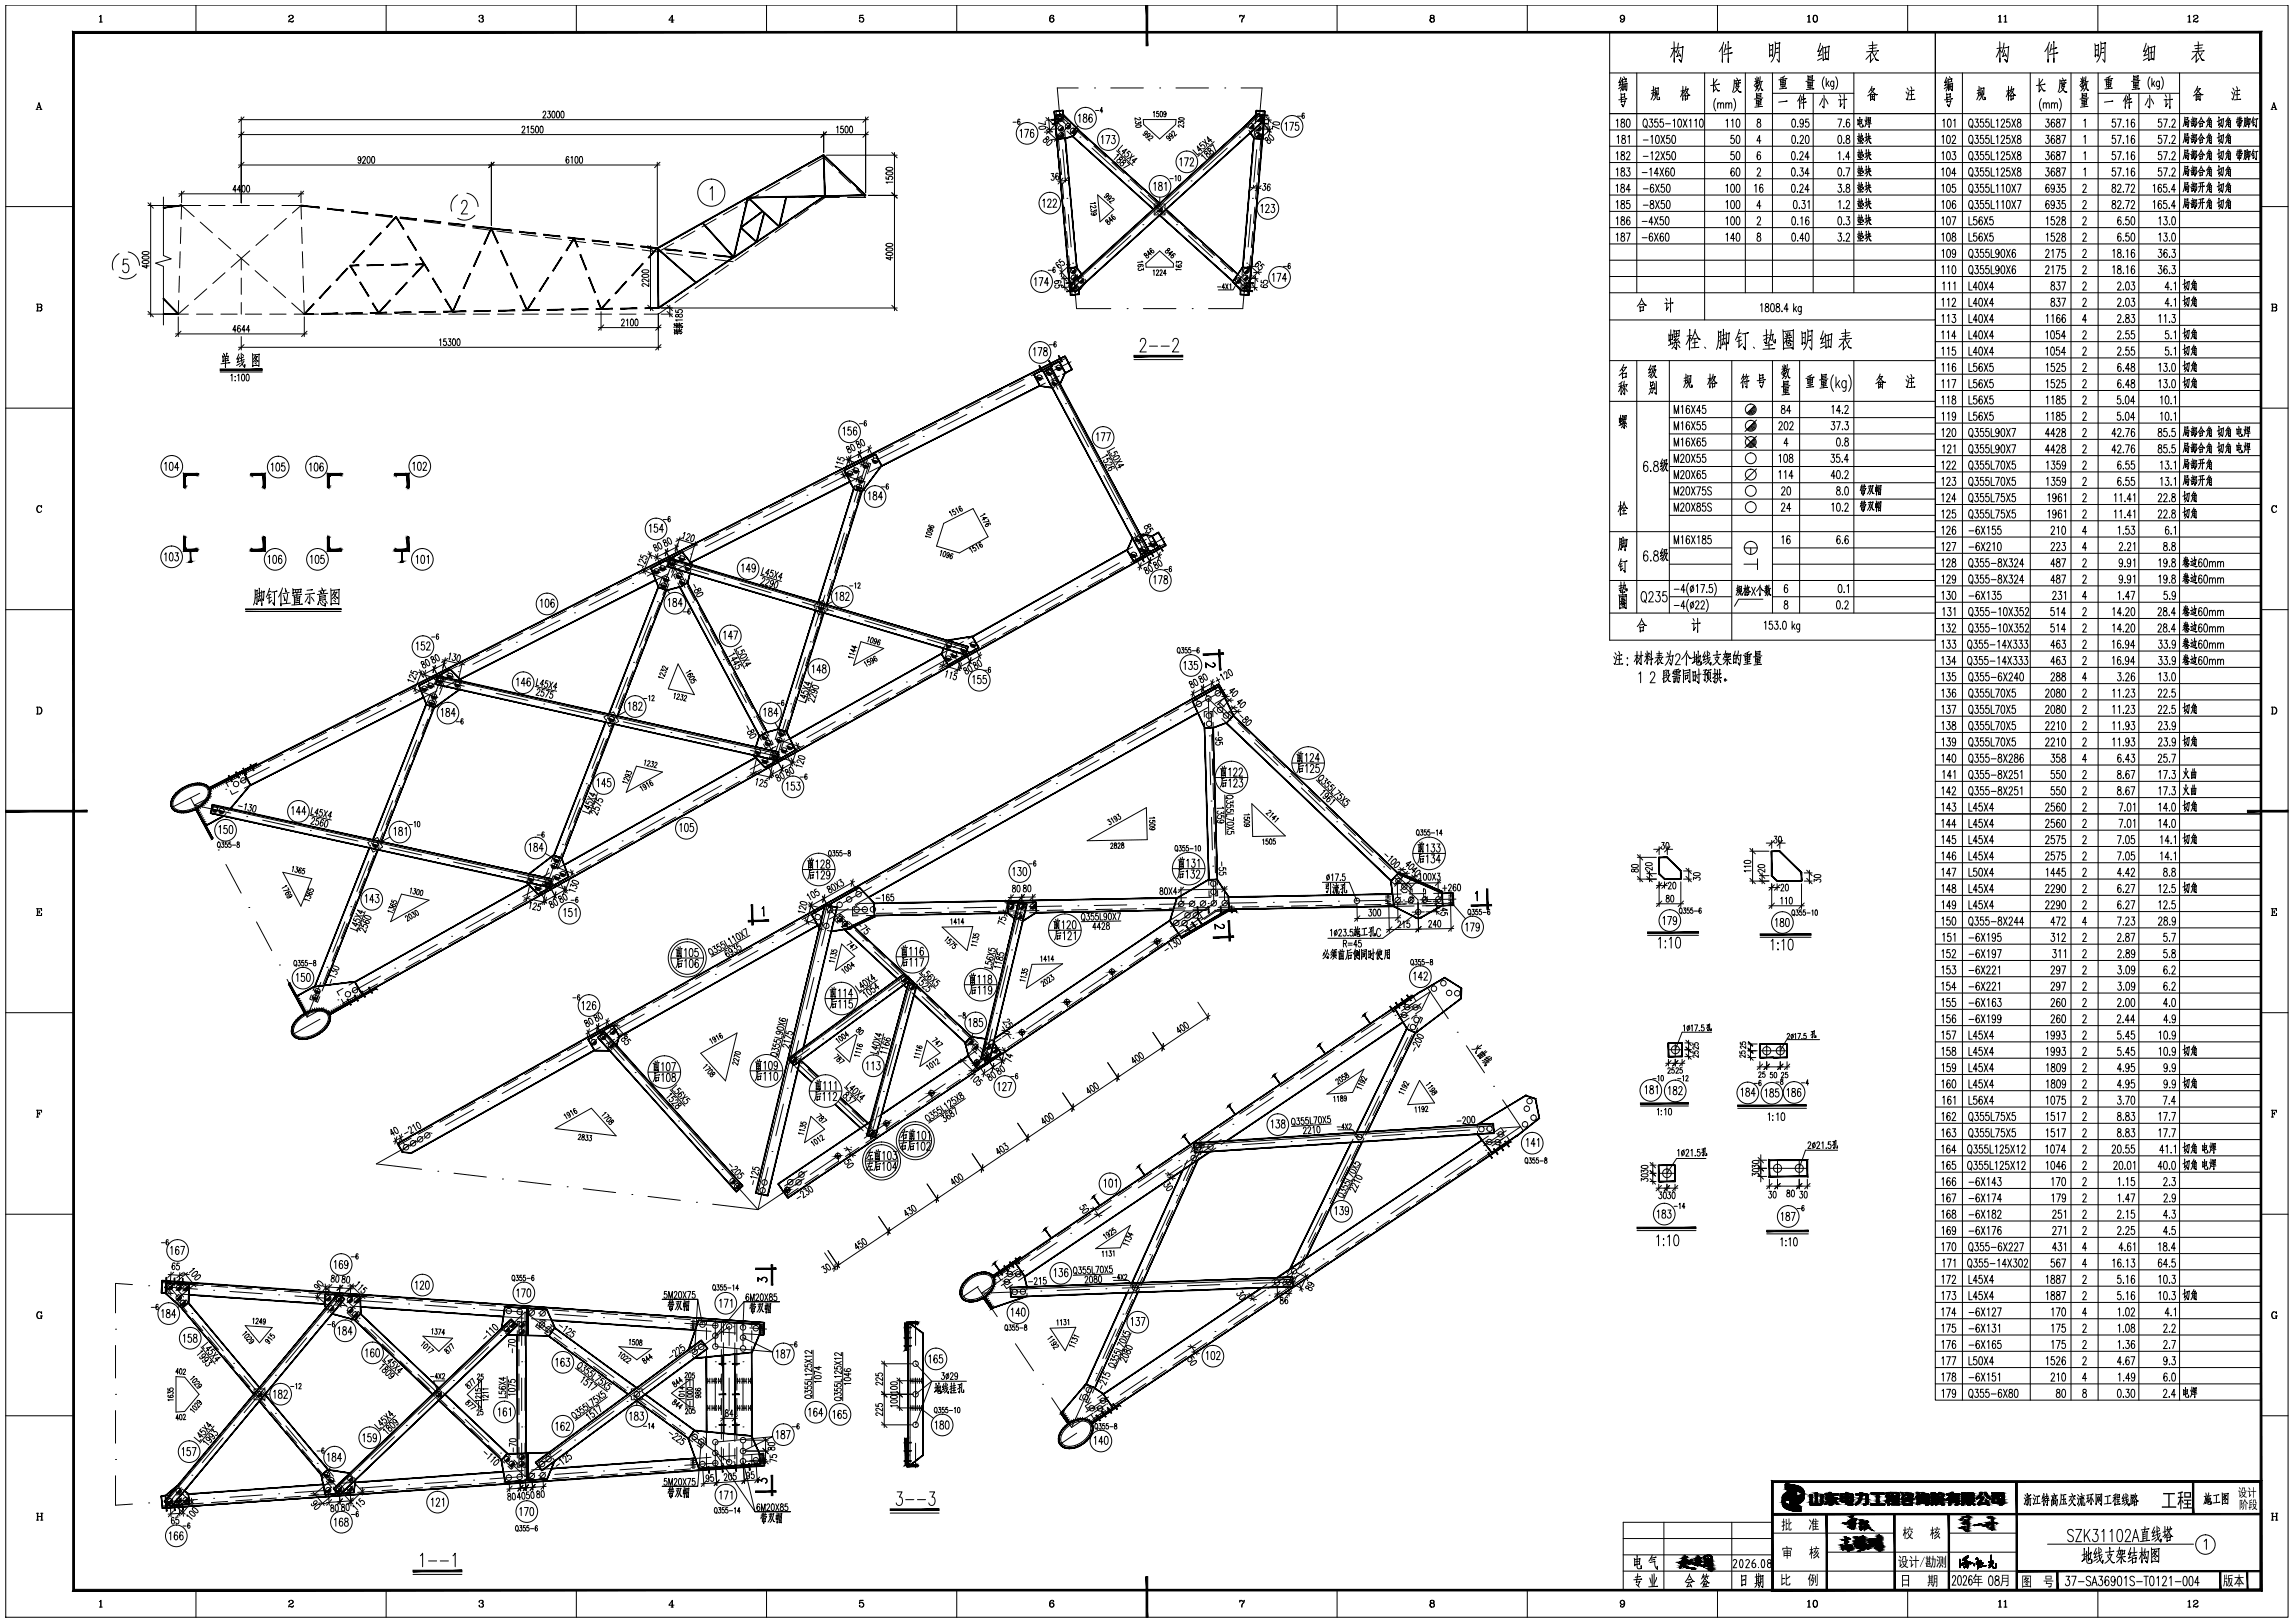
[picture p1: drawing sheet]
<svg xmlns="http://www.w3.org/2000/svg" width="845mm" height="598mm" viewBox="0 0 845 598" stroke-linecap="round" stroke-linejoin="round" font-family="sans-serif">
<!-- layer: 4 -->
<g fill="none" stroke="#000" stroke-width=".37">
<path d="M397.3 32.4h-7.7l.9 10.8M403.3 32.4h.1M409.3 32.4h12M427.3 32.4h.1M433.3 32.4h12M451.3 32.4h.1M457.3 32.4h7.7l-.9 10.8M388.9 42.3l4.6 4.2M391 49.1h.1M391.6 55.1l1 12M397.9 50.5h.1M402.4 54.6l8.9 8"/>
<path d="M452.2 54.6l-8.9 8M456.7 50.5h.1M463 55.1l-1 12M463.6 49.1h.1M465.7 42.3l-4.6 4.2M393.1 73.1h.1M393.7 79l1 12M415.7 66.7h.1M420.2 70.7l8.8 8M434.4 70.7l-8.8 8M438.9 66.7h.1M460.9 79l-1 12"/>
<path d="M461.5 73.1h.1M395.2 97h.1M403.3 98.9h.1M416.7 86.8l-8.9 8.1M421.1 82.8h.1M433.5 82.8h.1M437.9 86.8l8.9 8.1M451.3 98.9h.1M459.4 97h.1M395.8 103l.9 10.7h12.6M398.9 102.9l-4.6 4.2M415.3 113.7h.1"/>
<path d="M421.3 113.7h12M439.3 113.7h.1M455.7 102.9l4.6 4.2M458.9 103l-1 10.7h-12.6M383 139.1h.1M385.5 135.4l4.3 8M394.6 133.3l-6.2 3.1M356.3 152.7l-10.8 5.4M361.6 150h.1M377.7 141.8l-10.7 5.5M392.6 148.7h.1M395.5 154l5.6 10.6"/>
<path d="M313.4 174.3l-10.7 5.4M318.8 171.6h.1M319.6 169.4l-4.9 15.5M334.8 163.5l-10.7 5.4M340.2 160.8h.1M403.9 169.9h.1M406.7 175.2l5.7 10.6M270.6 196l-10.7 5.4M275.9 193.3h.1M292 185.2l-10.7 5.4M297.3 182.5h.1M311.1 196.4l-3.6 11.4"/>
<path d="M312.9 190.6h.1M415.2 191.1h.1M418 196.4l4.3 8.1M429.1 198.1l-6.1 3.4M227.8 217.7l-10.8 5.4M233.1 215h.1M245.5 206.9l15.6 4.7M247.7 207.6l4.7 8.9M248.5 205.5l-4.1 10.6M249.2 206.8l-10.7 5.5M254.5 204.1h.1M266.8 213.3h.1"/>
<path d="M272.6 215l11.5 3.4M304 219.3l-3.6 11.4M305.7 213.6h.1M391.6 219.1l-10.5 5.8M396.8 216.1h.1M412.5 207.3l-10.4 5.9M417.8 204.4h.1M184.9 239.3l-10.7 5.5M190.3 236.6h.1M206.3 228.5l-10.7 5.4M211.7 225.8h.1M240 227.3l-4.4 11.1"/>
<path d="M242.2 221.7h.1M255.2 221.8h.1M258.1 227.1l5.6 10.6M289.9 220.1h.1M295.6 221.8l11.5 3.4M298.6 236.5h.1M312.9 226.9h.1M318.6 228.7l11.5 3.4M335.9 233.8h.1M341.6 235.5l15.6 4.6M354.9 239.5h.1M370.6 230.8l-10.4 5.8"/>
<path d="M375.9 227.8h.1M147.4 258.3h.1M160 250.3l11.1 2.5M163 248.7l-5 12.8M163.5 250.2l-10.7 5.4M168.9 247.5h.1M177 254.1h.1M182.8 255.4l11.7 2.7M200.4 259.4h.1M231.3 249.6l-4.4 11.2M233.4 244h.1M266.5 243h.1"/>
<path d="M269.3 248.3l5.7 10.6M291.4 259.3h.1M296.8 242.2l-3.6 11.4M328.7 254.2l-10.4 5.9M334 251.3h.1M349.7 242.5l-10.5 5.8M451.4 254l-15 8.3M104.6 280h.1M120.7 271.8l-10.7 5.4M126 269.1h.1M142.1 261l-10.7 5.4M153.5 272.7l-4.4 11.1"/>
<path d="M155.8 267.1h.1M206.2 260.7l11.7 2.6M222.5 272l-4.3 11.1M223.8 264.6h.1M224.7 266.4h.1M229.6 265.9l11.8 2.7M247.2 269.9h.1M253.1 271.2l11.7 2.6M270.6 275.1h.1M276.5 276.4l11.1 2.5M277.8 264.2h.1M280.6 269.5l4.8 8.9"/>
<path d="M286.8 277.6l-10.4 5.9M289.6 265.1l-4.9 15.5M292.1 274.7h.1M307.8 265.9l-10.5 5.9M313 263h.1M405 279.9l-10.5 5.9M410.2 277h.1M425.9 268.2l-10.4 5.9M431.2 265.3h.1M445.5 265.1l-.3-7.7 8.4 8M445.6 271.1h.1M445.8 277.1l.3 12"/>
<path d="M457.9 269.5h.1M462.2 273.7l8.7 8.3M70.2 294l7.4 13.9M73.6 292.3l-10.2 5.2M77.9 293.5l-6.3 3.2 13.4 2.9M79 289.6h.1M83.2 290.8h.1M94.6 281.7l-10.3 5.2M99.3 282.7l-10.8 5.4M144.7 295l-4.4 11.2M146.9 289.4h.1M213.8 294.3l-4.4 11.2"/>
<path d="M216 288.7h.1M250.2 298.1h.1M265.9 289.3l-10.5 5.9M271.1 286.4h.1M384 291.6l-10.4 5.9M389.3 288.7h.1M446.2 295.1h.1M475.2 286.2h.1M479.5 290.3l8.7 8.3M80.4 313.2h.1M83.2 318.5l5.7 10.6M90.9 300.9h.1"/>
<path d="M96.8 302.2l11.7 2.5M114.3 306h.1M120.2 307.3l11.7 2.6M135.9 317.3l-4.4 11.2M137.8 311.2h.1M138.1 311.7h.1M143.7 312.4l11.7 2.6M161.2 316.3h.1M167.1 317.6l11.7 2.5M205.1 316.7l-4.1 10.6M207.3 311.1h.1M224 312.8l-10.5 5.8"/>
<path d="M229.2 309.8h.1M244.9 301l-10.4 5.9M342.1 315l-10.4 5.9M347.4 312.1h.1M363.1 303.3l-10.5 5.9M368.3 300.4h.1M446.4 301.1l.3 12M446.9 319.1h.1M492.5 302.8h.1M496.8 306.9l8.7 8.3M509.8 319.4h.1M91.7 334.3h.1"/>
<path d="M94.5 339.7l5.6 10.5M127.1 339.6l-4.5 11.2M129.3 334h.1M182.1 336.2l-10.5 5.8M184.7 321.4h.1M187.3 333.2h.1M190.5 322.7l13.5 2.9M203.1 324.5l-10.5 5.8M208.3 321.5h.1M300.2 338.5l-10.4 5.8M305.5 335.5h.1M306.5 332.9l-3.8 15.5"/>
<path d="M319.2 335.1l-13.3 .2 7.6 7.2M321.2 326.7l-10.5 5.9M325.2 335h.1M326.4 323.8h.1M343.2 334.7l-12 .2M349.2 334.6h.1M367.2 334.2l-12 .3M373.2 334.1h.1M377.1 331.9l-3 12.3M391.2 333.8l-12 .2M397.2 333.7h.1M415.2 333.4l-12 .2"/>
<path d="M421.2 333.3h.1M439.2 333l-12 .2M445.2 332.9h.1M447 325.1l.3 7.7-9.3 6.3M463.2 332.5l-12 .3M469.2 332.4h.1M487.2 332.1l-12 .2M487.3 325.1h9.9l2.8 6.8M493.2 332h.1M511.2 331.7l-12 .2M514.2 323.5l8.3 8 .1 6.8M517.2 331.6h.1"/>
<path d="M524.8 336l-4.5 .1M536.5 331.3l-13.3 .2M103 355.5h.1M120.4 356.4h.1M140.2 359.6l-10.5 5.9M145.4 356.7h.1M161.1 347.9l-10.4 5.8M166.4 345h.1M263.6 359h.1M279.3 350.2l-10.5 5.8M284.5 347.3h.1M301.3 354.3h.1"/>
<path d="M317.9 346.6h.1M322.3 350.7l8.7 8.2M334.9 359.6l-7.5 5.5M371.3 355.8l-2.8 11.7M372.7 350h.1M408.1 359.1l-10 6.7M413.1 355.8h.1M428 345.8l-10 6.6M433 342.4h.1M105.8 360.8l7.4 13.9M117.9 375.5l-10 5.6M118.2 361.9l-5 12.8"/>
<path d="M119.3 371.3l-6.1 3.4M123.1 372.6h.1M124.5 368.4h.1M138.4 364l-10 5.7M237.4 373.6l-10.5 5.9M242.6 370.7h.1M258.3 361.9l-10.4 5.8M295.7 377.6h.1M299.9 360.1l-2.8 11.7M317.7 372.2l-9.7 7M322.5 368.6h.1M331.8 379h.1"/>
<path d="M335.4 363.1h.1M336.6 361.5l-3.2 11.7M339.8 367.2l8.7 8.2M352.9 379.5h.1M365.7 379.2l-3 12.2M367.1 373.3h.1M388.2 372.5l-10 6.7M393.1 369.2h.1M509.1 377.4l-10 6.7M514 374.1h.1M519 370.7l8-5.3-3 6.1M521.4 376.9h.1"/>
<path d="M526 363.9l7.6 11.4M195.5 397l-10.5 5.9M200.7 394.1h.1M216.5 385.3l-10.5 5.9M220.8 380.4l9.2 10.3M221.7 382.4h.1M234 395.2h.1M238 399.6l8 9M291 389l9.1 8.6M294.3 383.4l-2.8 11.7M298.3 386.3l-7.5 5.5M303.2 382.8h.1"/>
<path d="M330.2 384.8l-3.1 11.5M348.3 399.3l-9.9 6.7M353.3 395.9h.1M357.3 383.6l7.6 7.2M368.2 385.9l-9.9 6.7M368.9 382.5l-6.7 4.5M373.2 382.6h.1M489.1 390.8l-9.9 6.7M494.1 387.5h.1M510.9 398.4h.1M518.8 382.2l-5.3 10.8M537 380.3h.1"/>
<path d="M540.3 385.3l6.7 9.9M614.8 386.8h5M617.3 384.2v5.1M158.8 417.5h.1M174.6 408.7l-10.5 5.9M179.8 405.8h.1M250 413h.1M254 417.5l8 8.9M288.7 406.8l-2.8 11.6M290.1 400.9h.1M308.8 405.8l14.1 13.2M323.9 407.9l-3.2 11.7"/>
<path d="M325.5 402.1h.1M328.4 412.7l-10 6.7M333.4 409.3h.1M449.3 417.6l-10 6.7M450 419.8l-13.5 9.1M454.3 414.2h.1M469.2 404.2l-9.9 6.7M474.2 400.9h.1M493.7 419.4l-12 .8M499.7 419h.1M508.2 403.8l-5.2 10.8M517.7 417.9l-12 .7"/>
<path d="M523.6 417.5h.1M541.6 416.3l-12 .8M547.6 415.9h.1M550.3 400.2h.1M553.6 415.6l6.7-.5-7.9 5.4M553.7 405.2l7.6 11.4M153.6 420.5l-14.9 8.3 16.7 2M161.3 431.5h.1M167.3 432.2l11.9 1.5M185.1 434.4h.1M191.1 435.1l11.9 1.4M209 437.2h.1"/>
<path d="M214.9 438l11.9 1.4M266 430.9h.1M270 435.4l9.3 10.3M283 430.1l-3.7 15.6M284.4 424.3h.1M288.6 439.4l-9.3 6.3M293.5 436.1h.1M308.5 426l-10 6.8M313.5 422.7h.1M429.4 431l-10 6.6M434.4 427.6h.1M442.6 420.5l-6.5 14.5"/>
<path d="M445.8 422.5l-6.7 .4M451.8 422.1h.1M469.8 420.9l-12 .8M475.7 420.6h.1M497.7 425.4l-5.2 10.8M500.4 420h.1M527.5 437.1h.1M542.4 427.1l-10 6.7M547.4 423.8h.1M611.2 432.3h6M614.2 429.3v6M652 430.4h13.9"/>
<path d="M655 427.4v6M663 427.4v6M232.8 440.1h.1M238.8 440.8l11.9 1.4M256.6 443h.1M262.6 443.7l16.7 2M389.5 457.7l-9.9 6.7M394.5 454.4h.1M409.4 444.3l-9.9 6.7M414.4 441h.1M431.1 445.9l-5 10.9M433.6 440.4h.1"/>
<path d="M487.2 447l-5.2 10.8M489.8 441.6h.1M502.5 453.8l-10 6.7M507.5 450.5h.1M522.5 440.5l-10 6.7M48.8 473.3l-6.2-.5v10.9M54.8 473.7h.1M60.8 474.1l11.9 .9M61.2 472.5l5.6 6.8M78.7 475.4h.1M84.7 475.8l12 .9M102.7 477.1h.1"/>
<path d="M108.6 477.5l12 .8M123.3 477.1l4.7 4.4M126.4 476.9l-5.7 6.8M126.6 478.7h.1M132.6 479.2l12 .8M360.1 474.2l7.4 10.9M360.5 473.9l-5.6 3.8M365.4 470.6h.1M369.6 471.1l-7.9 5.3 15.8-.5M374.6 467.8h.1M376 463.5l-5.6 3.8M383.5 475.7h.1"/>
<path d="M401.5 475l-12 .4M407.5 474.8h.1M421.2 467.7l-5 11M423.7 462.3h.1M425.5 474.2l-12 .4M431.5 473.9h.1M449.5 473.3l-12 .4M455.5 473.1h.1M467.6 477.2h.1M476.7 468.5l-2.9 6.1M477.3 472.3l-15.8 .5M479.3 463.1h.1"/>
<path d="M480.8 465.7l-13.6 9.1M482.6 467.2l-10 6.7M487.6 463.8h.1M42.6 489.7h.1M42.6 495.7v12M70.7 483.9h.1M74.5 488.5l7.7 9.2M113 492.9l-7.7 9.2M116.9 488.3h.1M132.3 485.7h.1M136.7 489.8l8.7 8.3M150.6 480.4h.1"/>
<path d="M156.5 480.8l12 .9M174.5 482.1h.1M180.1 496.2l-8.7 8.3M180.5 482.5l11.9 .9M184.4 492h.1M192.2 483.3v12.4M193.5 483.4l-4.7 4.5M193.5 483.4l13.4 9.9M193.5 483.4v12.3M198.4 483.8h.1M204.4 484.2l12 .8M211.7 496.9h.1"/>
<path d="M222.4 485.5h.1M228.4 485.9l11.9 .8M246.3 487.2h.1M252.3 487.6l12 .8M263.6 485.9v9.8M268.7 495.7v-7l-13.5 9.9M270.3 488.8h.1M273.8 486.6v9.1M276.2 489.2l6.3 .5M337.4 486.6v9.1M370.8 490.1h.1M374.1 495.1l6.7 9.9"/>
<path d="M411.3 489.6l-4.9 10.9M413.8 484.1h.1M442.7 493.9l-10 6.7M447.7 490.6h.1M462.6 480.5l-9.9 6.7M42.6 513.7h.1M42.6 519.7v12M86.1 502.3h.1M89.9 506.9l7.7 9.2M97.6 511.3l-7.7 9.2M101.5 506.7h.1M149.7 502.2h.1"/>
<path d="M154.1 506.4l8.6 8.3M162.7 512.7l-8.6 8.3M167.1 518.8h.1M167.1 508.6h.1M192.2 501.7h.1M192.2 507.7v12M193.5 501.7h.1M193.5 507.7v12M216.6 500.4l9.6 7.1M226.2 519.9l-9.6 7.1M231.1 516.3h.1M231.1 511.1h.1"/>
<path d="M235.9 514.6l9.7 7.1M245.6 505.7l-9.7 7.1M250.4 502.1h.1M263.6 501.7h.1M263.6 507.7v12M268.7 501.7h.1M268.7 507.7v12M273.8 501.7h.1M273.8 507.7v12M337.4 501.7h.1M337.4 507.7v12M384.2 510h.1"/>
<path d="M387.5 515l7.3 10.9M401.4 511.5l-6.6 14.4M403.9 506h.1M407.8 517.3h.1M412.2 517.6l-5.5 3.7M422.7 507.3l-9.9 6.6M427.7 503.9h.1M42.6 537.7h.1M82.2 529.7l-7.7 9.2M86.1 525.1h.1M101.5 520.7h.1M105.3 525.3l7.7 9.2"/>
<path d="M116.9 539.1h.1M145.4 529.3l-8.7 8.3M149.7 525.2h.1M171.4 522.9l8.7 8.3M184.4 535.4h.1M188.8 539.5l4.7 4.5M192.2 525.7h.1M192.2 531.7v12.4M193.5 525.7h.1M193.5 531.7v12.3M206.9 534.1l-13.4 9.9M211.7 530.6h.1"/>
<path d="M250.4 525.3h.1M255.2 528.8l13.5 9.9v-7M263.6 525.7h.1M263.6 531.7v9.9M264.3 539l-12 .9M268.7 525.7h.1M270.3 538.6h.1M273.8 525.7h.1M273.8 531.7v9.2M282.5 537.7l-6.3 .5M337.4 525.7h.1M337.4 531.7v9.1"/>
<path d="M396.7 528l-5.5 3.7M401.7 524.7h.1M402.8 520.6l-8 5.3M42.6 543.7v10.9l6.2-.5M54.8 553.7h.1M66.8 548.1l-5.6 6.8M70.7 543.5h.1M72.7 552.5l-11.9 .8M78.7 552h.1M96.7 550.8l-12 .8M102.7 550.4h.1M120.6 549.1l-12 .8"/>
<path d="M120.7 543.8l5.7 6.7M126.6 548.7h.1M128 545.9l-4.7 4.5M132.3 541.7h.1M144.6 547.4l-12 .9M150.6 547h.1M168.5 545.7l-12 .9M174.5 545.3h.1M192.4 544l-11.9 .9M198.4 543.6h.1M216.4 542.4l-12 .8M222.4 542h.1"/>
<path d="M240.3 540.7l-11.9 .8M246.3 540.3h.1"/>
</g>
<!-- layer: 2 -->
<g fill="none" stroke="#000" stroke-width=".37">
<path d="M390.7 43.7v.3h-.3M390.9 43.6v.5h-.6M391 43.4a.6 .6 0 0 1 0 .9 .6 .6 0 0 1-.8 0M391 47.2v.3h-.2M391.1 43.3a.79 .79 0 0 1 0 1.1 .79 .79 0 0 1-1.1 0M391.2 47.1v.5h-.6M391.2 49.7v.3h-.2M391.3 43.1l-1.4 1.5M391.3 46.9a.6 .6 0 0 1 0 .9 .6 .6 0 0 1-.8 0M391.4 49.5v.6h-.6M391.5 46.8a.79 .79 0 0 1 0 1.1 .79 .79 0 0 1-1.2 0M391.5 49.4a.6 .6 0 0 1 0 .8 .6 .6 0 0 1-.8 0"/>
<path d="M391.6 46.6l-1.4 1.4M391.6 42.8l-2.1 2.1M391.7 49.3a.79 .79 0 0 1 0 1.1 .79 .79 0 0 1-1.2 0M391.8 49.1l-1.4 1.4M393.7 46.4v.3h-.3M393.8 46.3v.5h-.5M394 46.1a.6 .6 0 0 1 0 .9 .6 .6 0 0 1-.9 0M394.1 46a.79 .79 0 0 1 0 1.1 .79 .79 0 0 1-1.1 0M394.3 45.8l-1.5 1.4M394.6 45.5l-2.1 2.1M395.5 48.1v.2h-.2M395.7 47.9v.6h-.6"/>
<path d="M395.8 47.8a.6 .6 0 0 1 0 .8 .6 .6 0 0 1-.8 0M396 47.6a.79 .79 0 0 1 0 1.2 .79 .79 0 0 1-1.2 0M396.1 47.5l-1.4 1.4M396.5 47.2l-2.2 2.1M461.2 46.4v.3h-.3M461.4 46.3v.5h-.6M461.5 46.1a.6 .6 0 0 1 0 .9 .6 .6 0 0 1-.8 0M461.6 46a.79 .79 0 0 1 0 1.1 .79 .79 0 0 1-1.1 0M461.8 45.8l-1.4 1.4M463.7 49.7v.3h-.3M463.8 49.5v.6h-.6M463.9 47.2v.3h-.3"/>
<path d="M463.9 49.4a.6 .6 0 0 1 0 .8 .6 .6 0 0 1-.8 0M464 47.1v.5h-.5M464.1 49.3a.79 .79 0 0 1 0 1.1 .79 .79 0 0 1-1.1 0M464.2 46.9a.6 .6 0 0 1 0 .9 .6 .6 0 0 1-.9 0M464.2 43.7v.3h-.3M464.2 49.1l-1.4 1.4M464.3 46.8a.79 .79 0 0 1 0 1.1 .79 .79 0 0 1-1.1 0M464.3 43.6v.5h-.5M464.4 46.6l-1.4 1.4M464.5 43.4a.6 .6 0 0 1 0 .9 .6 .6 0 0 1-.9 0M464.6 43.3a.79 .79 0 0 1 0 1.1 .79 .79 0 0 1-1.1 0M465.1 42.8l-2.1 2.1"/>
<path d="M427.5 77v.3h-.3M427.6 76.9v.5h-.6M427.7 76.7a.6 .6 0 0 1 0 .9 .6 .6 0 0 1-.8 0M427.9 76.6a.79 .79 0 0 1 0 1.1 .79 .79 0 0 1-1.1 0M428.4 76.1l-2.2 2.1M395.6 99.7v.3h-.3M395.8 99.6v.5h-.6M395.9 99.4a.6 .6 0 0 1 0 .9 .6 .6 0 0 1-.8 0M396 99.3a.79 .79 0 0 1 0 1.1 .79 .79 0 0 1-1.1 0M396.2 99.1l-1.4 1.5M459.3 99.7v.3h-.3M459.4 99.6v.5h-.5"/>
<path d="M459.6 99.4a.6 .6 0 0 1 0 .9 .6 .6 0 0 1-.9 0M459.7 99.3a.79 .79 0 0 1 0 1.1 .79 .79 0 0 1-1.1 0M459.8 99.1l-1.4 1.5M395.8 102.2v.3h-.2M396 102.1v.5h-.6M396.1 101.9a.6 .6 0 0 1 0 .9 .6 .6 0 0 1-.8 0M396.1 105.4v.3h-.2M396.3 101.8a.79 .79 0 0 1 0 1.1 .79 .79 0 0 1-1.2 0M396.3 105.3v.5h-.6M396.4 101.6l-1.4 1.4M396.4 105.1a.6 .6 0 0 1 0 .9 .6 .6 0 0 1-.8 0M396.6 105a.79 .79 0 0 1 0 1.1 .79 .79 0 0 1-1.2 0"/>
<path d="M396.7 104.9l-1.4 1.4M397 104.5l-2.1 2.1M398.6 103.2v.3h-.3M398.7 103.1v.6h-.6M398.8 103a.6 .6 0 0 1 0 .8 .6 .6 0 0 1-.8 0M399 102.8a.79 .79 0 0 1 0 1.1 .79 .79 0 0 1-1.2 0M399.1 102.7l-1.4 1.4M448.6 105.7h1.2M451.3 105.9h-1l.6-1.3v2M451.6 104.6l.9 2M452.5 104.6l-.9 2M453.1 104.9l.4-.3v2"/>
<path d="M456.2 103.4l-1.8 3.4h-5.5M456.4 103.2v.3h-.3M456.5 103.1v.6h-.5M456.7 103a.6 .6 0 0 1 0 .8 .6 .6 0 0 1-.9 0M456.8 102.8a.79 .79 0 0 1 0 1.1 .79 .79 0 0 1-1.1 0M456.9 102.7l-1.4 1.4M457.3 102.3l-2.1 2.2M458.8 105.4v.3h-.3M458.9 105.3v.5h-.5M459.1 105.1a.6 .6 0 0 1 0 .9 .6 .6 0 0 1-.9 0M459.1 102.2v.3h-.3M459.2 105a.79 .79 0 0 1 0 1.1 .79 .79 0 0 1-1.1 0"/>
<path d="M459.2 102.1v.5h-.6M459.4 101.9a.6 .6 0 0 1 0 .9 .6 .6 0 0 1-.9 0M459.5 101.8a.79 .79 0 0 1 0 1.1 .79 .79 0 0 1-1.1 0M459.6 101.6l-1.4 1.4M459.7 104.5l-2.1 2.1M381.6 138.7l2.9 .9M382.3 138.9a.79 .79 0 0 0 .5 1 .79 .79 0 0 0 1-.5M382.4 139a.6 .6 0 0 0 .4 .7 .6 .6 0 0 0 .8-.4M382.6 139l.3 .5 .5-.2M382.8 139.1l.2 .2 .2-.1M385.1 136.9l2.9 .9M385.6 137.1l1.9 .5"/>
<path d="M385.8 137.1a.79 .79 0 0 0 .5 1 .79 .79 0 0 0 1-.5M386 137.2a.6 .6 0 0 0 .4 .7 .6 .6 0 0 0 .8-.4M386.2 137.2l.3 .5 .5-.2M386.4 137.3l.1 .2 .3-.1M388.7 135.1l2.9 .9M389.2 135.2l1.9 .6M389.4 135.3a.79 .79 0 0 0 .5 1 .79 .79 0 0 0 1-.5M389.6 135.3a.6 .6 0 0 0 .4 .8 .6 .6 0 0 0 .7-.4M389.8 135.4l.2 .5 .5-.3M390 135.5l.1 .2 .2-.1M387.6 140.8l1.9 .6M387.8 140.9a.79 .79 0 0 0 .6 .9 .79 .79 0 0 0 .9-.5"/>
<path d="M388 140.9a.6 .6 0 0 0 .4 .8 .6 .6 0 0 0 .8-.4M388.2 141l.3 .5 .5-.3M388.4 141l.1 .3 .3-.2M311.7 174.1l2.8 .8M312.4 174.3a.79 .79 0 0 0 .5 .9 .79 .79 0 0 0 1-.5M312.6 174.3a.6 .6 0 0 0 .4 .8 .6 .6 0 0 0 .7-.4M312.8 174.4l.2 .5 .5-.3M312.9 174.4l.2 .3 .2-.2M313.9 172.9l2.9 .9M314.6 173.1a.79 .79 0 0 0 .5 1 .79 .79 0 0 0 1-.5M314.8 173.2a.6 .6 0 0 0 .4 .7 .6 .6 0 0 0 .7-.4M315 173.3l.2 .4 .5-.2"/>
<path d="M315 179l2.9 .9M315.2 173.3l.1 .3 .2-.2M315.5 179.1l1.9 .6M315.7 179.2a.79 .79 0 0 0 .5 1 .79 .79 0 0 0 1-.5M315.8 176.6l2.8 .9M315.9 179.2a.6 .6 0 0 0 .4 .8 .6 .6 0 0 0 .7-.4M316.1 179.3l.2 .5 .5-.3M316.2 176.8l2 .5M316.3 179.4l.1 .2 .2-.1M316.4 176.8a.79 .79 0 0 0 .6 1 .79 .79 0 0 0 1-.5M316.6 176.9a.6 .6 0 0 0 .4 .7 .6 .6 0 0 0 .8-.4M316.8 176.9l.3 .5 .5-.2"/>
<path d="M317 177l.1 .2 .3-.1M317.5 171.1l2.9 .9M318.2 171.3a.79 .79 0 0 0 .5 1 .79 .79 0 0 0 1-.5M318.4 171.4a.6 .6 0 0 0 .4 .7 .6 .6 0 0 0 .7-.4M318.6 171.4l.2 .5 .5-.2M318.7 171.5l.2 .2 .2-.1M321.1 169.3l2.8 .9M321.7 169.5a.79 .79 0 0 0 .6 1 .79 .79 0 0 0 .9-.5M321.9 169.6a.6 .6 0 0 0 .4 .7 .6 .6 0 0 0 .8-.4M322.1 169.6l.3 .5 .5-.2M322.3 169.7l.1 .2 .3-.1M418.3 198.4l1.9 .6"/>
<path d="M418.5 198.5a.79 .79 0 0 0 .5 1 .79 .79 0 0 0 1-.6M418.7 198.5a.6 .6 0 0 0 .4 .8 .6 .6 0 0 0 .7-.4M418.9 198.6l.2 .5 .5-.3M419.1 198.6l.1 .3 .3-.1M240.5 210.1l2.8 .9M241.1 210.3a.79 .79 0 0 0 .6 1 .79 .79 0 0 0 .9-.6M241.3 210.3a.6 .6 0 0 0 .4 .8 .6 .6 0 0 0 .8-.4M241.5 210.4l.3 .5 .5-.3M241.7 210.5l.1 .2 .3-.1M242.7 209l2.9 .8M243.1 215.3l2.8 .9M243.2 209.1l1.9 .6"/>
<path d="M243.4 209.2a.79 .79 0 0 0 .5 1 .79 .79 0 0 0 1-.6M243.5 209.2a.6 .6 0 0 0 .4 .8 .6 .6 0 0 0 .8-.4M243.7 215.5a.79 .79 0 0 0 .6 1 .79 .79 0 0 0 1-.5M243.8 209.3l.2 .5 .5-.3M243.9 215.6a.6 .6 0 0 0 .4 .7 .6 .6 0 0 0 .8-.4M243.9 209.3l.2 .3 .2-.2M244 213l2.8 .8M244.1 215.6l.3 .5 .5-.2M244.3 215.7l.1 .2 .3-.1M244.7 213.2a.79 .79 0 0 0 .5 1 .79 .79 0 0 0 1-.6M244.8 213.2a.6 .6 0 0 0 .4 .8 .6 .6 0 0 0 .8-.4M245 213.3l.3 .5 .5-.3"/>
<path d="M245.2 213.3l.2 .3 .2-.1M246.3 207.2l2.8 .8M246.7 207.3l1.9 .6M246.9 207.3a.79 .79 0 0 0 .6 1 .79 .79 0 0 0 1-.5M247.1 207.4a.6 .6 0 0 0 .4 .7 .6 .6 0 0 0 .8-.4M247.3 207.5l.3 .4 .5-.2M247.5 207.5l.1 .3 .3-.2M249.2 211.9l1.9 .6M249.4 212a.79 .79 0 0 0 .5 1 .79 .79 0 0 0 1-.6M249.6 212a.6 .6 0 0 0 .4 .8 .6 .6 0 0 0 .7-.4M249.8 212.1l.2 .5 .5-.3M249.8 205.3l2.9 .9"/>
<path d="M250 212.1l.1 .3 .3-.1M250.4 214.1l1.9 .6M250.5 205.5a.79 .79 0 0 0 .5 1 .79 .79 0 0 0 1-.5M250.6 214.2a.79 .79 0 0 0 .5 1 .79 .79 0 0 0 1-.5M250.7 205.6a.6 .6 0 0 0 .4 .7 .6 .6 0 0 0 .7-.4M250.8 214.3a.6 .6 0 0 0 .4 .7 .6 .6 0 0 0 .7-.4M250.9 205.7l.2 .4 .5-.2M251 214.3l.2 .5 .5-.3M251.1 205.7l.1 .3 .3-.2M251.2 214.4l.1 .2 .2-.1M252.5 209l1.9 .6M252.7 209.1a.79 .79 0 0 0 .5 .9 .79 .79 0 0 0 1-.5"/>
<path d="M252.9 209.1a.6 .6 0 0 0 .4 .8 .6 .6 0 0 0 .7-.4M253.1 209.2l.2 .5 .5-.3M253.2 209.2l.2 .3 .2-.2M416.3 204l2.9 .9M417 204.2a.79 .79 0 0 0 .5 1 .79 .79 0 0 0 1-.6M417.2 204.2a.6 .6 0 0 0 .4 .8 .6 .6 0 0 0 .7-.4M417.4 204.3l.2 .5 .5-.3M417.6 204.4l.1 .2 .2-.1M419.8 202l2.9 .9M420.3 202.2l1.9 .6M420.5 202.2a.79 .79 0 0 0 .5 1 .79 .79 0 0 0 1-.5M420.7 202.3a.6 .6 0 0 0 .4 .7 .6 .6 0 0 0 .7-.4"/>
<path d="M420.9 202.4l.2 .4 .5-.2M421.1 202.4l.1 .3 .2-.2M423.3 200.1l2.9 .9M424 200.3a.79 .79 0 0 0 .5 1 .79 .79 0 0 0 1-.5M424.2 200.3a.6 .6 0 0 0 .4 .8 .6 .6 0 0 0 .7-.4M424.4 200.4l.2 .5 .5-.3M424.5 200.5l.2 .2 .2-.1M301.1 223.4l2.8 .9M301.5 223.6l2 .6M301.7 223.6a.79 .79 0 0 0 .6 1 .79 .79 0 0 0 1-.5M301.9 223.7a.6 .6 0 0 0 .4 .7 .6 .6 0 0 0 .8-.4M302.1 223.8l.3 .4 .5-.2"/>
<path d="M302.3 223.8l.1 .3 .3-.2M348.6 237.6l1.9 .5M348.8 237.6a.79 .79 0 0 0 .5 1 .79 .79 0 0 0 1-.6M349 237.6a.6 .6 0 0 0 .4 .8 .6 .6 0 0 0 .7-.4M349.2 237.7l.2 .5 .5-.3M349.4 237.8l.1 .2 .2-.1M353.6 239l2.9 .9M354.3 239.2a.79 .79 0 0 0 .5 1 .79 .79 0 0 0 1-.5M354.5 239.3a.6 .6 0 0 0 .4 .7 .6 .6 0 0 0 .7-.4M354.7 239.4l.2 .4 .5-.2M354.9 239.4l.1 .3 .3-.2M357.1 237.1l2.9 .9"/>
<path d="M357.8 237.3a.79 .79 0 0 0 .5 1 .79 .79 0 0 0 1-.5M358 237.3a.6 .6 0 0 0 .4 .8 .6 .6 0 0 0 .7-.4M358.2 237.4l.2 .5 .5-.3M358.4 237.5l.1 .2 .2-.1M155 253.3l2.8 .9M155.7 253.5a.79 .79 0 0 0 .5 1 .79 .79 0 0 0 1-.5M155.8 253.6a.6 .6 0 0 0 .4 .7 .6 .6 0 0 0 .8-.4M156 253.6l.3 .5 .5-.2M156.2 253.7l.2 .2 .2-.1M157.2 252.2l2.9 .9M157.5 258.5l2.9 .9M157.7 252.3l1.9 .6"/>
<path d="M157.9 252.4a.79 .79 0 0 0 .5 1 .79 .79 0 0 0 1-.6M158.1 252.4a.6 .6 0 0 0 .4 .8 .6 .6 0 0 0 .7-.4M158.2 258.7a.79 .79 0 0 0 .6 1 .79 .79 0 0 0 1-.5M158.3 252.5l.2 .5 .5-.3M158.4 258.8a.6 .6 0 0 0 .4 .7 .6 .6 0 0 0 .8-.4M158.4 252.6l.2 .2 .2-.1M158.5 256.2l2.8 .9M158.6 258.8l.3 .5 .5-.2M158.8 258.9l.1 .2 .3-.1M158.9 256.3l2 .6M159.1 256.4a.79 .79 0 0 0 .6 1 .79 .79 0 0 0 1-.5M159.3 256.5a.6 .6 0 0 0 .4 .7 .6 .6 0 0 0 .8-.4"/>
<path d="M159.5 256.5l.3 .5 .5-.3M159.7 256.6l.1 .2 .3-.1M160.8 250.4l2.8 .9M161.5 250.6a.79 .79 0 0 0 .5 1 .79 .79 0 0 0 1-.6M161.6 250.6a.6 .6 0 0 0 .4 .8 .6 .6 0 0 0 .8-.4M161.8 250.7l.3 .5 .5-.3M162 250.8l.2 .2 .2-.1M164.3 248.6l2.9 .8M164.8 248.7l1.9 .6M165 248.8a.79 .79 0 0 0 .6 1 .79 .79 0 0 0 .9-.6M165.2 248.8a.6 .6 0 0 0 .4 .8 .6 .6 0 0 0 .8-.4M165.4 248.9l.3 .5 .5-.3"/>
<path d="M165.6 249l.1 .2 .3-.1M167.6 251.9l1.9 .6M167.8 252a.79 .79 0 0 0 .5 1 .79 .79 0 0 0 1-.5M168 252.1a.6 .6 0 0 0 .4 .7 .6 .6 0 0 0 .7-.4M168.2 252.1l.2 .5 .5-.3M168.4 252.2l.1 .2 .3-.1M347.9 242.2l2.9 .9M348.6 242.4a.79 .79 0 0 0 .6 1 .79 .79 0 0 0 .9-.5M348.8 242.5a.6 .6 0 0 0 .4 .7 .6 .6 0 0 0 .8-.4M349 242.5l.3 .5 .5-.2M349.2 242.6l.1 .2 .3-.1M350.1 241l2.9 .9"/>
<path d="M350.8 241.2a.79 .79 0 0 0 .5 1 .79 .79 0 0 0 1-.6M351 241.2a.6 .6 0 0 0 .4 .8 .6 .6 0 0 0 .7-.4M351.2 241.3l.3 .5 .4-.3M351.4 241.4l.1 .2 .3-.1M223.8 264.5l2.9 .9M224.5 264.7a.79 .79 0 0 0 .6 1 .79 .79 0 0 0 .9-.5M224.7 264.8a.6 .6 0 0 0 .4 .7 .6 .6 0 0 0 .8-.4M224.9 264.8l.3 .5 .5-.2M225.1 264.9l.1 .2 .3-.1M278.3 276.8l1.9 .5M278.5 276.8a.79 .79 0 0 0 .6 1 .79 .79 0 0 0 .9-.5M278.7 276.9a.6 .6 0 0 0 .4 .7 .6 .6 0 0 0 .8-.4"/>
<path d="M278.9 276.9l.3 .5 .5-.2M279.1 277l.1 .3 .3-.2M280.5 280l2.8 .8M280.8 271.3l1.9 .6M281 271.3a.79 .79 0 0 0 .5 1 .79 .79 0 0 0 1-.5M281.2 271.4a.6 .6 0 0 0 .4 .8 .6 .6 0 0 0 .7-.4M281.4 271.5l.2 .5 .5-.3M281.6 271.5l.1 .3 .3-.2M282 273.5l1.9 .6M282.2 273.5a.79 .79 0 0 0 .5 1 .79 .79 0 0 0 1-.5M282.3 273.6a.6 .6 0 0 0 .4 .8 .6 .6 0 0 0 .8-.4M282.5 273.7l.3 .5 .5-.3"/>
<path d="M282.7 273.7l.2 .3 .2-.2M284 278l2.8 .9M284.6 278.2a.79 .79 0 0 0 .6 1 .79 .79 0 0 0 1-.6M284.8 278.2a.6 .6 0 0 0 .4 .8 .6 .6 0 0 0 .8-.4M285 278.3l.3 .5 .5-.3M285.2 278.4l.1 .2 .3-.1M285.7 272.3l2.9 .8M286.2 272.4l1.9 .6M286.4 272.5a.79 .79 0 0 0 .5 1 .79 .79 0 0 0 1-.6M286.5 269.9l2.9 .9M286.6 272.5a.6 .6 0 0 0 .4 .8 .6 .6 0 0 0 .8-.4M286.8 272.6l.3 .5 .5-.3"/>
<path d="M287 272.6l.1 .3 .3-.1M287.2 270.1a.79 .79 0 0 0 .5 1 .79 .79 0 0 0 1-.6M287.4 270.1a.6 .6 0 0 0 .4 .8 .6 .6 0 0 0 .7-.4M287.4 276l2.9 .9M287.6 270.2l.2 .5 .5-.3M287.7 270.3l.2 .2 .2-.1M288.1 276.2a.79 .79 0 0 0 .5 1 .79 .79 0 0 0 1-.5M288.3 276.3a.6 .6 0 0 0 .4 .7 .6 .6 0 0 0 .7-.4M288.5 276.4l.3 .4 .4-.2M288.7 276.4l.1 .3 .3-.2M289.6 274.8l2.9 .9M290.1 275l1.9 .5"/>
<path d="M290.3 275a.79 .79 0 0 0 .5 1 .79 .79 0 0 0 1-.5M290.5 275.1a.6 .6 0 0 0 .4 .7 .6 .6 0 0 0 .8-.4M290.7 275.1l.3 .5 .4-.2M290.9 275.2l.1 .2 .3-.1M78.2 298l1.9 .6M78.4 298.1a.79 .79 0 0 0 .6 1 .79 .79 0 0 0 1-.6M78.6 298.1a.6 .6 0 0 0 .4 .8 .6 .6 0 0 0 .8-.4M78.8 298.2l.3 .5 .5-.3M79 298.2l.1 .3 .3-.2M80.7 298.6l1.9 .5M80.9 298.6a.79 .79 0 0 0 .5 1 .79 .79 0 0 0 1-.5M81.1 298.6a.6 .6 0 0 0 .4 .8 .6 .6 0 0 0 .7-.4"/>
<path d="M81.3 298.7l.2 .5 .5-.3M81.4 298.8l.2 .2 .2-.1M280.9 280.1l2 .6M281.1 280.1a.79 .79 0 0 0 .6 1 .79 .79 0 0 0 1-.5M281.3 280.2a.6 .6 0 0 0 .4 .7 .6 .6 0 0 0 .8-.4M281.5 280.2l.3 .5 .5-.2M281.7 280.3l.1 .3 .3-.2M136.8 310.8l2.9 .9M137.5 311a.79 .79 0 0 0 .6 1 .79 .79 0 0 0 1-.5M137.7 311.1a.6 .6 0 0 0 .4 .7 .6 .6 0 0 0 .8-.4M137.9 311.1l.3 .5 .5-.2M138.1 311.2l.1 .2 .3-.1"/>
<path d="M202.7 318.7l2.9 .9M203.4 318.9a.79 .79 0 0 0 .5 1 .79 .79 0 0 0 1-.5M203.6 318.9a.6 .6 0 0 0 .4 .8 .6 .6 0 0 0 .7-.4M203.6 316.4l2.9 .8M203.8 319l.2 .5 .5-.3M203.9 319.1l.2 .2 .2-.1M204.3 316.6a.79 .79 0 0 0 .5 1 .79 .79 0 0 0 1-.6M204.5 316.6a.6 .6 0 0 0 .4 .8 .6 .6 0 0 0 .7-.4M204.7 316.7l.2 .5 .5-.3M204.9 316.7l.1 .3 .2-.2M194.7 323.6l1.9 .5M194.9 323.6a.79 .79 0 0 0 .5 1 .79 .79 0 0 0 1-.5"/>
<path d="M195.1 323.6a.6 .6 0 0 0 .4 .8 .6 .6 0 0 0 .8-.4M195.3 323.7l.3 .5 .4-.3M195.5 323.8l.1 .2 .3-.1M196.8 326.7l2.9 .9M197.5 326.9a.79 .79 0 0 0 .5 1 .79 .79 0 0 0 1-.5M197.7 326.9a.6 .6 0 0 0 .4 .8 .6 .6 0 0 0 .8-.4M197.9 327l.3 .5 .5-.3M198.1 327.1l.1 .2 .3-.1M200.3 324.7l2.9 .9M200.8 324.9l1.9 .6M201 324.9a.79 .79 0 0 0 .5 1 .79 .79 0 0 0 1-.5M201.2 325a.6 .6 0 0 0 .4 .7 .6 .6 0 0 0 .7-.4"/>
<path d="M201.4 325.1l.3 .4 .4-.2M201.6 325.1l.1 .3 .3-.2M203.8 322.8l2.9 .9M204.3 322.9l1.9 .6M204.5 323a.79 .79 0 0 0 .5 1 .79 .79 0 0 0 1-.6M204.7 323a.6 .6 0 0 0 .4 .8 .6 .6 0 0 0 .7-.4M204.9 323.1l.2 .5 .5-.3M205.1 323.1l.1 .3 .3-.1M206 321.6l2.9 .8M206.5 321.7l1.9 .6M206.7 321.8a.79 .79 0 0 0 .5 1 .79 .79 0 0 0 1-.6M206.9 321.8a.6 .6 0 0 0 .4 .8 .6 .6 0 0 0 .7-.4"/>
<path d="M207.1 321.9l.2 .5 .5-.3M207.3 321.9l.1 .3 .2-.1M306.9 334.3l-2.1 2.1M309.7 338.6v.3h-.3M309.8 338.4v.6h-.5M310 338.3a.6 .6 0 0 1 0 .8 .6 .6 0 0 1-.9 0M310.1 338.2a.79 .79 0 0 1 0 1.1 .79 .79 0 0 1-1.1 0M310.6 337.7l-2.1 2.1M311.9 339.9a.79 .79 0 0 1 0 1.1 .79 .79 0 0 1-1.1 0M312.1 339.7l-1.5 1.5M312.4 339.4l-2.1 2.1M372.7 334v.3h-.3"/>
<path d="M372.9 333.8v.6h-.6M373 333.7a.6 .6 0 0 1 0 .9 .6 .6 0 0 1-.8 0M373.1 333.6a.79 .79 0 0 1 0 1.1 .79 .79 0 0 1-1.1 0M373.3 333.4l-1.4 1.5M373.6 333.1l-2.1 2.1M375.8 337.6v.2h-.2M376 337.4v.6h-.6M376.1 337.3a.6 .6 0 0 1 0 .8 .6 .6 0 0 1-.8 0M376.3 337.1a.79 .79 0 0 1 0 1.2 .79 .79 0 0 1-1.2 0M376.4 337l-1.4 1.4M376.7 333.9v.3h-.3M376.8 333.8v.5h-.5"/>
<path d="M377 333.6a.6 .6 0 0 1 0 .9 .6 .6 0 0 1-.9 0M377.1 333.5a.79 .79 0 0 1 0 1.1 .79 .79 0 0 1-1.1 0M377.3 333.4l-1.4 1.4M377.6 333l-2.1 2.1M380.7 333.9v.2h-.3M380.8 333.7v.6h-.5M381 333.6a.6 .6 0 0 1 0 .8 .6 .6 0 0 1-.9 0M381.1 333.4a.79 .79 0 0 1 0 1.2 .79 .79 0 0 1-1.1 0M381.3 333.3l-1.4 1.4M381.6 333l-2.1 2.1M434.5 339l-2.1 2.1M436.3 332l-2.1 2.1"/>
<path d="M437.5 339l-2.1 2.1M438.6 336.2l-2.1 2.1M440.3 331.9l-2.1 2.1M441.7 336.2l-2.2 2.1M444.3 331.9l-2.1 2.1M448.3 331.8l-2.1 2.1M452.3 331.7l-2.1 2.1M516 330.6l-2.1 2.1M516.3 323.5l-2.1 2.1M518.5 325.6l-2.1 2.1M521 330.5l-2.1 2.1M526 330.4l-2.1 2.1"/>
<path d="M531.1 330.3l-2.2 2.1M311.5 340.3v.3h-.3M311.6 340.2v.5h-.5M311.8 340a.6 .6 0 0 1 0 .9 .6 .6 0 0 1-.9 0M436.6 343l.2 .3M115.1 367.2l1.9 .6M115.3 367.3a.79 .79 0 0 0 .5 1 .79 .79 0 0 0 1-.6M115.4 367.3a.6 .6 0 0 0 .4 .8 .6 .6 0 0 0 .8-.4M115.7 367.4l.2 .5 .5-.3M115.8 367.4l.2 .3 .2-.1M116 364.9l1.9 .6M116.2 364.9a.79 .79 0 0 0 .5 1 .79 .79 0 0 0 1-.5"/>
<path d="M116.4 365a.6 .6 0 0 0 .4 .8 .6 .6 0 0 0 .7-.4M116.6 365.1l.2 .5 .5-.3M116.7 365.1l.2 .3 .2-.2M225.9 380v.2h-.3M226.1 379.8v.6h-.6M226.2 379.7a.6 .6 0 0 1 0 .8 .6 .6 0 0 1-.9 0M226.3 379.5a.79 .79 0 0 1 0 1.2 .79 .79 0 0 1-1.1 0M226.5 379.4l-1.4 1.4M226.8 379.1l-2.1 2.1M333.3 360.8v.2h-.3M333.4 360.6v.6h-.5M333.6 360.5a.6 .6 0 0 1 0 .8 .6 .6 0 0 1-.9 0"/>
<path d="M333.7 360.3a.79 .79 0 0 1 0 1.2 .79 .79 0 0 1-1.1 0M333.8 360.2l-1.4 1.4M336.2 363.5v.3h-.3M336.3 363.4v.5h-.5M336.5 363.2a.6 .6 0 0 1 0 .9 .6 .6 0 0 1-.9 0M336.6 363.1a.79 .79 0 0 1 0 1.1 .79 .79 0 0 1-1.1 0M336.7 362.9l-1.4 1.5M515.9 373.7l3 .5M517 370.8l3 .6M520.1 370.9l2.9 .5M218.9 383.9v.2h-.3M219.1 383.7v.6h-.6"/>
<path d="M219.2 383.6a.6 .6 0 0 1 0 .8 .6 .6 0 0 1-.8 0M219.4 383.4a.79 .79 0 0 1 0 1.2 .79 .79 0 0 1-1.2 0M219.8 382.9l-2.1 2.2M222.4 381.9v.3h-.3M222.6 381.8v.5h-.6M222.7 381.6a.6 .6 0 0 1 0 .9 .6 .6 0 0 1-.8 0M222.8 381.5a.79 .79 0 0 1 0 1.1 .79 .79 0 0 1-1.1 0M223.3 381l-2.1 2.1M225.3 385.1v.3h-.3M225.4 384.9v.6h-.6M225.5 384.8a.6 .6 0 0 1 0 .8 .6 .6 0 0 1-.8 0M225.7 384.7a.79 .79 0 0 1 0 1.1 .79 .79 0 0 1-1.1 0"/>
<path d="M225.8 384.5l-1.4 1.4M292.7 390.3v.3h-.2M292.9 390.2v.5h-.6M293 390a.6 .6 0 0 1 0 .9 .6 .6 0 0 1-.8 0M293.2 389.9a.79 .79 0 0 1 0 1.1 .79 .79 0 0 1-1.2 0M293.3 389.8l-1.4 1.4M293.6 389.4l-2.1 2.1M357.8 383.8v.3h-.3M357.9 383.7v.5h-.6M358 383.5a.6 .6 0 0 1 0 .9 .6 .6 0 0 1-.8 0M358.2 383.4a.79 .79 0 0 1 0 1.1 .79 .79 0 0 1-1.1 0M358.3 383.2l-1.4 1.4"/>
<path d="M358.7 382.9l-2.1 2.1M359.6 385.5v.3h-.3M359.7 385.4v.5h-.5M359.9 385.2a.6 .6 0 0 1 0 .9 .6 .6 0 0 1-.9 0M360 385.1a.79 .79 0 0 1 0 1.1 .79 .79 0 0 1-1.1 0M360.1 391.3v.3h-.3M360.2 384.9l-1.5 1.5M360.2 391.2v.5h-.5M360.4 391a.6 .6 0 0 1 0 .9 .6 .6 0 0 1-.9 0M360.5 384.6l-2.1 2.1M360.5 390.9a.79 .79 0 0 1 0 1.1 .79 .79 0 0 1-1.1 0M361 390.4l-2.1 2.1"/>
<path d="M362.2 388.2l2.1 2.1M363.4 389.1v.3h-.3M363.5 389v.5h-.5M363.7 388.8a.6 .6 0 0 1 0 .9 .6 .6 0 0 1-.9 0M363.8 388.7a.79 .79 0 0 1 0 1.1 .79 .79 0 0 1-1.1 0M364.3 385.5v.3h-.3M364.3 388.2l-2.1 2.1M364.4 385.4v.5h-.5M364.6 385.2a.6 .6 0 0 1 0 .9 .6 .6 0 0 1-.9 0M364.7 385.1a.79 .79 0 0 1 0 1.1 .79 .79 0 0 1-1.1 0M365.2 384.6l-2.1 2.1M366.7 386.9v.2h-.2"/>
<path d="M366.9 386.7v.6h-.6M367 386.6a.6 .6 0 0 1 0 .8 .6 .6 0 0 1-.8 0M367.2 386.4a.79 .79 0 0 1 0 1.2 .79 .79 0 0 1-1.2 0M367.3 386.3l-1.4 1.4M367.6 386l-2.1 2.1M155.9 418.7l-2.1 2.1M158.5 417.3l-2.1 2.1M321.4 417.3v.3h-.3M321.6 417.2v.5h-.6M321.7 417a.6 .6 0 0 1 0 .9 .6 .6 0 0 1-.8 0M321.8 416.9a.79 .79 0 0 1 0 1.1 .79 .79 0 0 1-1.1 0M322 416.8l-1.4 1.4"/>
<path d="M322.3 416.4l-2.1 2.1M492.7 415.2h1.2M493 416.3h5.5l2.4 2.7M495.4 415.4h-1l.6-1.4v2M495.7 414l.9 2M496.6 414l-.9 2M497.1 414.5l.1-.3a.44 .44 0 0 1 .6 0 .44 .44 0 0 1 0 .6l-.8 1.2h1M499.4 418.7l2.9 .5M551.5 417.7l2.9 .6M150.6 421.6l-2.1 2.2M153.2 420.2l-2.1 2.1M270.1 435.1v.3h-.3"/>
<path d="M270.2 434.9v.6h-.5M270.4 434.8a.6 .6 0 0 1 0 .8 .6 .6 0 0 1-.9 0M270.5 434.7a.79 .79 0 0 1 0 1.1 .79 .79 0 0 1-1.1 0M270.7 434.5l-1.5 1.4M271.8 436.9v.3h-.3M271.9 436.8v.6h-.6M272 436.7a.6 .6 0 0 1 0 .8 .6 .6 0 0 1-.8 0M272.2 436.5a.79 .79 0 0 1 0 1.1 .79 .79 0 0 1-1.1 0M272.3 436.4l-1.4 1.4M291.1 437.3l-2.1 2.2M292.2 434.5l-2.1 2.1M295.3 434.6l-2.1 2.1"/>
<path d="M296.4 431.7l-2.1 2.1M440.1 422.5l2.9 .6M547.3 420.5l2.9 .5M550.4 420.5l2.9 .6M62.8 474.1v.3h-.3M62.9 474v.5h-.5M63.1 473.8a.6 .6 0 0 1 0 .9 .6 .6 0 0 1-.9 0M63.2 473.7a.79 .79 0 0 1 0 1.1 .79 .79 0 0 1-1.1 0M63.3 473.5l-1.4 1.5M63.7 473.2l-2.1 2.1M66 477.9v.3h-.3M66 474.3v.3h-.3"/>
<path d="M66.1 477.8v.6h-.5M66.2 474.2v.5h-.6M66.3 477.7a.6 .6 0 0 1 0 .8 .6 .6 0 0 1-.9 0M66.3 474a.6 .6 0 0 1 0 .9 .6 .6 0 0 1-.8 0M66.4 477.5a.79 .79 0 0 1 0 1.1 .79 .79 0 0 1-1.1 0M66.4 473.9a.79 .79 0 0 1 0 1.1 .79 .79 0 0 1-1.1 0M66.5 477.4l-1.4 1.4M66.6 473.8l-1.4 1.4M66.9 477l-2.1 2.1M66.9 473.4l-2.1 2.2M67.6 479.9v.2h-.3M67.7 479.7v.6h-.5"/>
<path d="M67.9 479.6a.6 .6 0 0 1 0 .8 .6 .6 0 0 1-.9 0M68 479.4a.79 .79 0 0 1 0 1.2 .79 .79 0 0 1-1.1 0M68.2 479.3l-1.5 1.4M68.5 478.9l-2.1 2.2M68.5 474.5v.3h-.3M68.7 474.4v.5h-.6M68.8 474.2a.6 .6 0 0 1 0 .9 .6 .6 0 0 1-.8 0M68.9 474.1a.79 .79 0 0 1 0 1.1 .79 .79 0 0 1-1.1 0M69.1 473.9l-1.4 1.5M69.4 473.6l-2.1 2.1M121.1 478.2v.3h-.3M121.2 478.1v.5h-.5"/>
<path d="M121.4 477.9a.6 .6 0 0 1 0 .9 .6 .6 0 0 1-.9 0M121.5 477.8a.79 .79 0 0 1 0 1.1 .79 .79 0 0 1-1.1 0M121.7 477.6l-1.5 1.4M122 477.3l-2.1 2.1M125.1 478.5v.3h-.3M125.2 478.3v.6h-.5M125.4 478.2a.6 .6 0 0 1 0 .8 .6 .6 0 0 1-.9 0M125.5 478a.79 .79 0 0 1 0 1.2 .79 .79 0 0 1-1.1 0M126 477.6l-2.1 2.1M129.1 478.7v.3h-.3M129.2 478.6v.6h-.5M129.4 478.5a.6 .6 0 0 1 0 .8 .6 .6 0 0 1-.9 0"/>
<path d="M129.5 478.3a.79 .79 0 0 1 0 1.1 .79 .79 0 0 1-1.1 0M129.6 478.2l-1.4 1.4M130 477.8l-2.1 2.2M131.6 478.9v.3h-.3M131.7 478.8v.6h-.5M131.9 478.6a.6 .6 0 0 1 0 .9 .6 .6 0 0 1-.9 0M132 478.5a.79 .79 0 0 1 0 1.1 .79 .79 0 0 1-1.1 0M132.1 478.4l-1.4 1.4M132.5 478l-2.1 2.1M369.5 472l3 .6M370.6 469.1l3 .6M373.7 469.2l2.9 .6"/>
<path d="M410 470.6h1.2M410.3 471.7h5.5l2.4 2.7M412.7 470.8h-1l.6-1.3v2M413 469.5l.9 2M413.9 469.5l-.9 2M414.4 470l.1-.3a.44 .44 0 0 1 .6-.1 .44 .44 0 0 1 0 .7l-.8 1.2h1M416.7 474.1l3 .6M473.4 472.1l2.9 .6M122.2 481.9v.3h-.3M122.3 481.8v.5h-.5M122.5 481.6a.6 .6 0 0 1 0 .9 .6 .6 0 0 1-.9 0M122.6 481.5a.79 .79 0 0 1 0 1.1 .79 .79 0 0 1-1.1 0"/>
<path d="M122.8 481.4l-1.5 1.4M129.2 482.4v.3h-.2M129.4 482.3v.6h-.6M129.5 482.2a.6 .6 0 0 1 0 .8 .6 .6 0 0 1-.8 0M129.7 482a.79 .79 0 0 1 0 1.2 .79 .79 0 0 1-1.2 0M130.2 481.5l-2.2 2.2M131.1 484.2v.2h-.3M131.2 484v.6h-.6M131.4 483.9a.6 .6 0 0 1 0 .8 .6 .6 0 0 1-.9 0M131.5 483.7a.79 .79 0 0 1 0 1.2 .79 .79 0 0 1-1.1 0M132 483.3l-2.1 2.1M186.9 489.7v.2h-.3"/>
<path d="M187.1 489.5v.6h-.6M187.2 489.4a.6 .6 0 0 1 0 .8 .6 .6 0 0 1-.8 0M187.3 489.2a.79 .79 0 0 1 0 1.2 .79 .79 0 0 1-1.1 0M187.5 489.1l-1.4 1.4M188.7 487.9v.3h-.3M188.9 487.8v.5h-.6M189 487.6a.6 .6 0 0 1 0 .9 .6 .6 0 0 1-.8 0M189.1 487.5a.79 .79 0 0 1 0 1.1 .79 .79 0 0 1-1.1 0M189.3 487.4l-1.4 1.4M192.4 488v.2h-.3M192.4 490.4v.3h-.3M192.5 487.8v.6h-.6"/>
<path d="M192.5 490.3v.6h-.6M192.7 487.7a.6 .6 0 0 1 0 .8 .6 .6 0 0 1-.9 0M192.7 490.2a.6 .6 0 0 1 0 .8 .6 .6 0 0 1-.9 0M192.8 487.5a.79 .79 0 0 1 0 1.2 .79 .79 0 0 1-1.1 0M192.8 490a.79 .79 0 0 1 0 1.2 .79 .79 0 0 1-1.1 0M192.9 487.4l-1.4 1.4M192.9 489.9l-1.4 1.4M197 482.5l-2.1 2.2M200.8 487l-2.2 2.1M201 482.8l-2.1 2.1M203.2 488.7l-2.1 2.2M95.8 513.6v.2h-.3"/>
<path d="M95.9 513.4v.6h-.6M96 513.3a.6 .6 0 0 1 0 .8 .6 .6 0 0 1-.8 0M96.2 513.1a.79 .79 0 0 1 0 1.2 .79 .79 0 0 1-1.1 0M96.7 512.7l-2.1 2.1M158.6 507.2h1.2M161.3 507.4h-1l.7-1.4v2M161.6 506l1 2M161.9 513.6v.2h-.3M162 513.4v.6h-.6M162.2 513.3a.6 .6 0 0 1 0 .8 .6 .6 0 0 1-.9 0M162.3 513.1a.79 .79 0 0 1 0 1.2 .79 .79 0 0 1-1.1 0M162.6 506l-1 2"/>
<path d="M162.8 512.7l-2.1 2.1M163 506.5l.1-.3a.44 .44 0 0 1 .6 0 .44 .44 0 0 1 .1 .6l-.8 1.2h.9M164 508.8h-4.2l1.9 4.9M235.7 512.7l-2.1 2.1M400.8 518.6l2.9 .6M403.8 518.6l3 .6M405 515.8l2.9 .6M186.9 537.4v.3h-.3M187.1 537.3v.6h-.6M187.2 537.2a.6 .6 0 0 1 0 .8 .6 .6 0 0 1-.8 0M187.3 537a.79 .79 0 0 1 0 1.1 .79 .79 0 0 1-1.1 0M187.5 536.9l-1.4 1.4"/>
<path d="M188.7 539.2v.3h-.3M188.9 539v.6h-.6M189 538.9a.6 .6 0 0 1 0 .8 .6 .6 0 0 1-.8 0M189.1 538.8a.79 .79 0 0 1 0 1.1 .79 .79 0 0 1-1.1 0M189.3 538.6l-1.4 1.4M192.4 539.2v.3h-.3M192.4 536.7v.3h-.3M192.5 539v.6h-.6M192.5 536.5v.6h-.6M192.7 538.9a.6 .6 0 0 1 0 .8 .6 .6 0 0 1-.9 0M192.7 536.4a.6 .6 0 0 1 0 .8 .6 .6 0 0 1-.9 0M192.8 538.8a.79 .79 0 0 1 0 1.1 .79 .79 0 0 1-1.1 0"/>
<path d="M192.8 536.3a.79 .79 0 0 1 0 1.1 .79 .79 0 0 1-1.1 0M192.9 538.6l-1.4 1.4M192.9 536.1l-1.4 1.4M200.8 538.3l-2.2 2.1M203.2 536.6l-2.1 2.1M62.8 553v.3h-.3M62.9 552.9v.5h-.5M63.1 552.7a.6 .6 0 0 1 0 .9 .6 .6 0 0 1-.9 0M63.2 552.6a.79 .79 0 0 1 0 1.1 .79 .79 0 0 1-1.1 0M63.3 552.5l-1.4 1.4M63.7 552.1l-2.1 2.1M66 549.2v.3h-.3"/>
<path d="M66 552.8v.3h-.3M66.1 549.1v.5h-.5M66.2 552.6v.6h-.6M66.3 548.9a.6 .6 0 0 1 0 .9 .6 .6 0 0 1-.9 0M66.3 552.5a.6 .6 0 0 1 0 .9 .6 .6 0 0 1-.8 0M66.4 548.8a.79 .79 0 0 1 0 1.1 .79 .79 0 0 1-1.1 0M66.4 552.4a.79 .79 0 0 1 0 1.1 .79 .79 0 0 1-1.1 0M66.5 548.6l-1.4 1.4M66.6 552.2l-1.4 1.4M66.9 551.9l-2.1 2.1M68.5 552.6v.3h-.3M68.7 552.5v.5h-.6"/>
<path d="M68.8 552.3a.6 .6 0 0 1 0 .9 .6 .6 0 0 1-.8 0M68.9 552.2a.79 .79 0 0 1 0 1.1 .79 .79 0 0 1-1.1 0M69.1 552l-1.4 1.5M69.4 551.7l-2.1 2.1M119 543l2.9 .9M119.5 543.1l1.9 .6M119.7 543.2a.79 .79 0 0 0 .5 1 .79 .79 0 0 0 1-.6M119.9 543.2a.6 .6 0 0 0 .4 .8 .6 .6 0 0 0 .7-.4M120.1 543.3l.3 .5 .4-.3M120.3 543.3l.1 .3 .3-.1M120.6 544.9l2.9 .9M121.1 548.9v.3h-.3"/>
<path d="M121.2 548.8v.5h-.5M121.3 545.1a.79 .79 0 0 0 .5 1 .79 .79 0 0 0 1-.5M121.4 548.6a.6 .6 0 0 1 0 .9 .6 .6 0 0 1-.9 0M121.5 545.2a.6 .6 0 0 0 .4 .7 .6 .6 0 0 0 .7-.4M121.5 548.5a.79 .79 0 0 1 0 1.1 .79 .79 0 0 1-1.1 0M121.7 548.4l-1.5 1.4M121.7 545.2l.2 .5 .5-.3M121.9 545.3l.1 .2 .2-.1M122 548l-2.1 2.1M125.1 548.6v.3h-.3M125.2 548.5v.6h-.5M125.4 548.4a.6 .6 0 0 1 0 .8 .6 .6 0 0 1-.9 0"/>
<path d="M125.5 548.2a.79 .79 0 0 1 0 1.1 .79 .79 0 0 1-1.1 0M126 547.7l-2.1 2.1M129.1 548.4v.2h-.3M129.2 548.2v.6h-.5M129.2 544.7v.3h-.2M129.4 548.1a.6 .6 0 0 1 0 .8 .6 .6 0 0 1-.9 0M129.4 544.5v.6h-.6M129.5 547.9a.79 .79 0 0 1 0 1.2 .79 .79 0 0 1-1.1 0M129.5 544.4a.6 .6 0 0 1 0 .8 .6 .6 0 0 1-.8 0M129.6 547.8l-1.4 1.4M129.7 544.3a.79 .79 0 0 1 0 1.1 .79 .79 0 0 1-1.2 0M129.8 544.1l-1.4 1.4"/>
<path d="M130 547.5l-2.1 2.1M197 542.8l-2.1 2.1M201 542.5l-2.1 2.1"/>
<circle cx="390.6" cy="43.8" r="1.01"/>
<circle cx="390.9" cy="47.3" r="1.01"/>
<circle cx="391.1" cy="49.8" r="1.01"/>
<circle cx="393.5" cy="46.5" r="1.01"/>
<circle cx="395.4" cy="48.2" r="1.01"/>
<circle cx="461.1" cy="46.5" r="1.01"/>
<circle cx="463.5" cy="49.8" r="1.01"/>
<circle cx="463.7" cy="47.3" r="1.01"/>
<circle cx="464" cy="43.8" r="1.01"/>
<circle cx="427.3" cy="77.2" r="1.01"/>
<circle cx="395.5" cy="99.8" r="1.01"/>
<circle cx="459.1" cy="99.8" r="1.01"/>
<circle cx="395.7" cy="102.3" r="1.01"/>
<circle cx="396" cy="105.6" r="1.01"/>
<circle cx="398.4" cy="103.4" r="1.01"/>
<circle cx="456.2" cy="103.4" r="1.01"/>
<circle cx="458.6" cy="105.6" r="1.01"/>
<circle cx="458.9" cy="102.3" r="1.01"/>
<circle cx="383" cy="139.1" r="1.01"/>
<circle cx="386.6" cy="137.3" r="1.01"/>
<circle cx="390.2" cy="135.5" r="1.01"/>
<circle cx="388.6" cy="141.1" r="1.01"/>
<circle cx="313.1" cy="174.5" r="1.01"/>
<circle cx="315.4" cy="173.4" r="1.01"/>
<circle cx="316.5" cy="179.4" r="1.01"/>
<circle cx="317.2" cy="177" r="1.01"/>
<circle cx="318.9" cy="171.5" r="1.01"/>
<circle cx="322.5" cy="169.7" r="1.01"/>
<circle cx="419.3" cy="198.7" r="1.01"/>
<circle cx="241.9" cy="210.5" r="1.01"/>
<circle cx="244.1" cy="209.4" r="1.01"/>
<circle cx="244.5" cy="215.7" r="1.01"/>
<circle cx="245.4" cy="213.4" r="1.01"/>
<circle cx="247.7" cy="207.6" r="1.01"/>
<circle cx="250.2" cy="212.2" r="1.01"/>
<circle cx="251.3" cy="205.8" r="1.01"/>
<circle cx="251.3" cy="214.4" r="1.01"/>
<circle cx="253.4" cy="209.3" r="1.01"/>
<circle cx="417.8" cy="204.4" r="1.01"/>
<circle cx="421.2" cy="202.5" r="1.01"/>
<circle cx="424.7" cy="200.5" r="1.01"/>
<circle cx="302.5" cy="223.9" r="1.01"/>
<circle cx="349.6" cy="237.8" r="1.01"/>
<circle cx="355.1" cy="239.5" r="1.01"/>
<circle cx="358.6" cy="237.5" r="1.01"/>
<circle cx="156.4" cy="253.8" r="1.01"/>
<circle cx="158.6" cy="252.6" r="1.01"/>
<circle cx="159" cy="258.9" r="1.01"/>
<circle cx="159.9" cy="256.6" r="1.01"/>
<circle cx="162.2" cy="250.8" r="1.01"/>
<circle cx="165.8" cy="249" r="1.01"/>
<circle cx="168.6" cy="252.2" r="1.01"/>
<circle cx="349.4" cy="242.6" r="1.01"/>
<circle cx="351.6" cy="241.4" r="1.01"/>
<circle cx="441.8" cy="259.3" r="1.01"/>
<circle cx="445.3" cy="257.4" r="1.01"/>
<circle cx="448.7" cy="255.5" r="1.01"/>
<circle cx="225.3" cy="265" r="1.01"/>
<circle cx="279.3" cy="277.1" r="1.01"/>
<circle cx="281.8" cy="271.6" r="1.01"/>
<circle cx="282.9" cy="273.8" r="1.01"/>
<circle cx="285.4" cy="278.4" r="1.01"/>
<circle cx="287.2" cy="272.7" r="1.01"/>
<circle cx="287.9" cy="270.3" r="1.01"/>
<circle cx="288.9" cy="276.5" r="1.01"/>
<circle cx="291.1" cy="275.2" r="1.01"/>
<circle cx="445.4" cy="263.6" r="1.01"/>
<circle cx="445.5" cy="266.6" r="1.01"/>
<circle cx="449.6" cy="261.5" r="1.01"/>
<circle cx="451.7" cy="263.6" r="1.01"/>
<circle cx="79.2" cy="298.3" r="1.01"/>
<circle cx="81.6" cy="298.8" r="1.01"/>
<circle cx="87" cy="288.9" r="1.01"/>
<circle cx="89.7" cy="287.5" r="1.01"/>
<circle cx="281.9" cy="280.4" r="1.01"/>
<circle cx="138.3" cy="311.2" r="1.01"/>
<circle cx="204.1" cy="319.1" r="1.01"/>
<circle cx="205.1" cy="316.8" r="1.01"/>
<circle cx="195.7" cy="323.8" r="1.01"/>
<circle cx="198.3" cy="327.1" r="1.01"/>
<circle cx="201.8" cy="325.2" r="1.01"/>
<circle cx="205.3" cy="323.2" r="1.01"/>
<circle cx="207.4" cy="322" r="1.01"/>
<circle cx="301.3" cy="337.9" r="1.01"/>
<circle cx="305.9" cy="335.3" r="1.01"/>
<circle cx="309.4" cy="333.3" r="1.01"/>
<circle cx="309.5" cy="338.7" r="1.01"/>
<circle cx="312.9" cy="331.4" r="1.01"/>
<circle cx="315.6" cy="335.1" r="1.01"/>
<circle cx="316.4" cy="329.4" r="1.01"/>
<circle cx="318.7" cy="335.1" r="1.01"/>
<circle cx="321.6" cy="335" r="1.01"/>
<circle cx="372.6" cy="334.1" r="1.01"/>
<circle cx="375.7" cy="337.7" r="1.01"/>
<circle cx="376.6" cy="334.1" r="1.01"/>
<circle cx="380.6" cy="334" r="1.01"/>
<circle cx="435.3" cy="333" r="1.01"/>
<circle cx="437.6" cy="337.2" r="1.01"/>
<circle cx="439.3" cy="333" r="1.01"/>
<circle cx="440.6" cy="337.3" r="1.01"/>
<circle cx="443.3" cy="332.9" r="1.01"/>
<circle cx="447.1" cy="325.6" r="1.01"/>
<circle cx="447.1" cy="328.6" r="1.01"/>
<circle cx="447.3" cy="332.8" r="1.01"/>
<circle cx="451.3" cy="332.8" r="1.01"/>
<circle cx="515" cy="331.6" r="1.01"/>
<circle cx="515.3" cy="324.6" r="1.01"/>
<circle cx="517.5" cy="326.7" r="1.01"/>
<circle cx="520" cy="331.5" r="1.01"/>
<circle cx="525" cy="331.5" r="1.01"/>
<circle cx="530" cy="331.4" r="1.01"/>
<circle cx="304.5" cy="341.1" r="1.01"/>
<circle cx="311.4" cy="340.4" r="1.01"/>
<circle cx="409.8" cy="358" r="1.01"/>
<circle cx="426.4" cy="346.9" r="1.01"/>
<circle cx="433.4" cy="340" r="1.01"/>
<circle cx="436.5" cy="340.1" r="1.01"/>
<circle cx="116" cy="367.5" r="1.01"/>
<circle cx="116.9" cy="365.2" r="1.01"/>
<circle cx="128.2" cy="366.3" r="1.01"/>
<circle cx="130.8" cy="364.8" r="1.01"/>
<circle cx="333.1" cy="360.9" r="1.01"/>
<circle cx="336.1" cy="363.6" r="1.01"/>
<circle cx="393.2" cy="369.2" r="1.01"/>
<circle cx="517.4" cy="373.9" r="1.01"/>
<circle cx="518.5" cy="371.1" r="1.01"/>
<circle cx="520.6" cy="378.4" r="1.01"/>
<circle cx="521.6" cy="371.1" r="1.01"/>
<circle cx="521.9" cy="375.7" r="1.01"/>
<circle cx="218.8" cy="384" r="1.01"/>
<circle cx="222.3" cy="382" r="1.01"/>
<circle cx="225.1" cy="385.2" r="1.01"/>
<circle cx="225.8" cy="380.1" r="1.01"/>
<circle cx="292.6" cy="390.5" r="1.01"/>
<circle cx="357.6" cy="383.9" r="1.01"/>
<circle cx="359.4" cy="385.6" r="1.01"/>
<circle cx="359.9" cy="391.5" r="1.01"/>
<circle cx="363.3" cy="389.2" r="1.01"/>
<circle cx="364.1" cy="385.6" r="1.01"/>
<circle cx="366.6" cy="387" r="1.01"/>
<circle cx="376.6" cy="380.3" r="1.01"/>
<circle cx="651" cy="387.1" r="1.49"/>
<circle cx="656" cy="387.1" r="1.49"/>
<circle cx="154.8" cy="419.8" r="1.01"/>
<circle cx="157.4" cy="418.3" r="1.01"/>
<circle cx="321.3" cy="417.4" r="1.01"/>
<circle cx="326.6" cy="413.9" r="1.01"/>
<circle cx="343.2" cy="402.7" r="1.01"/>
<circle cx="500.9" cy="418.9" r="1.01"/>
<circle cx="545.9" cy="416" r="1.01"/>
<circle cx="548.9" cy="415.9" r="1.01"/>
<circle cx="552.9" cy="417.9" r="1.01"/>
<circle cx="149.6" cy="422.7" r="1.01"/>
<circle cx="152.2" cy="421.2" r="1.01"/>
<circle cx="269.9" cy="435.2" r="1.01"/>
<circle cx="271.6" cy="437.1" r="1.01"/>
<circle cx="281" cy="438.6" r="1.01"/>
<circle cx="281.7" cy="435.6" r="1.01"/>
<circle cx="290.1" cy="438.4" r="1.01"/>
<circle cx="291.2" cy="435.6" r="1.01"/>
<circle cx="294.2" cy="435.6" r="1.01"/>
<circle cx="295.3" cy="432.8" r="1.01"/>
<circle cx="308.8" cy="425.9" r="1.01"/>
<circle cx="439.8" cy="426.6" r="1.01"/>
<circle cx="441.6" cy="422.8" r="1.01"/>
<circle cx="446" cy="422.5" r="1.01"/>
<circle cx="548.8" cy="420.7" r="1.01"/>
<circle cx="551.8" cy="420.8" r="1.01"/>
<circle cx="62.6" cy="474.2" r="1.01"/>
<circle cx="65.9" cy="478.1" r="1.01"/>
<circle cx="65.9" cy="474.5" r="1.01"/>
<circle cx="68.4" cy="474.7" r="1.01"/>
<circle cx="121" cy="478.3" r="1.01"/>
<circle cx="125" cy="478.6" r="1.01"/>
<circle cx="128.9" cy="478.9" r="1.01"/>
<circle cx="131.4" cy="479.1" r="1.01"/>
<circle cx="371" cy="472.3" r="1.01"/>
<circle cx="372.1" cy="469.4" r="1.01"/>
<circle cx="373.9" cy="476" r="1.01"/>
<circle cx="375.2" cy="469.5" r="1.01"/>
<circle cx="376.9" cy="475.9" r="1.01"/>
<circle cx="418.2" cy="474.4" r="1.01"/>
<circle cx="470.6" cy="472.5" r="1.01"/>
<circle cx="474.8" cy="472.4" r="1.01"/>
<circle cx="476.8" cy="468.3" r="1.01"/>
<circle cx="67.4" cy="480" r="1.01"/>
<circle cx="122.1" cy="482.1" r="1.01"/>
<circle cx="129.1" cy="482.6" r="1.01"/>
<circle cx="130.9" cy="484.3" r="1.01"/>
<circle cx="186.8" cy="489.8" r="1.01"/>
<circle cx="187.5" cy="483" r="1.01"/>
<circle cx="188.6" cy="488.1" r="1.01"/>
<circle cx="191.5" cy="483.3" r="1.01"/>
<circle cx="192.2" cy="488.1" r="1.01"/>
<circle cx="192.2" cy="490.6" r="1.01"/>
<circle cx="196" cy="483.6" r="1.01"/>
<circle cx="199.7" cy="488" r="1.01"/>
<circle cx="200" cy="483.9" r="1.01"/>
<circle cx="202.1" cy="489.8" r="1.01"/>
<circle cx="95.6" cy="513.7" r="1.01"/>
<circle cx="161.7" cy="513.7" r="1.01"/>
<circle cx="234.7" cy="513.7" r="1.01"/>
<circle cx="399.9" cy="514.8" r="1.01"/>
<circle cx="401.2" cy="512" r="1.01"/>
<circle cx="402.3" cy="518.8" r="1.01"/>
<circle cx="405.3" cy="518.9" r="1.01"/>
<circle cx="406.4" cy="516.1" r="1.01"/>
<circle cx="186.8" cy="537.6" r="1.01"/>
<circle cx="188.6" cy="539.3" r="1.01"/>
<circle cx="192.2" cy="539.3" r="1.01"/>
<circle cx="192.2" cy="536.8" r="1.01"/>
<circle cx="199.7" cy="539.4" r="1.01"/>
<circle cx="202.1" cy="537.6" r="1.01"/>
<circle cx="62.6" cy="553.2" r="1.01"/>
<circle cx="65.9" cy="549.3" r="1.01"/>
<circle cx="65.9" cy="552.9" r="1.01"/>
<circle cx="68.4" cy="552.8" r="1.01"/>
<circle cx="120.5" cy="543.4" r="1.01"/>
<circle cx="121" cy="549.1" r="1.01"/>
<circle cx="122.1" cy="545.3" r="1.01"/>
<circle cx="125" cy="548.8" r="1.01"/>
<circle cx="128.9" cy="548.5" r="1.01"/>
<circle cx="129.1" cy="544.8" r="1.01"/>
<circle cx="187.5" cy="544.4" r="1.01"/>
<circle cx="191.5" cy="544.1" r="1.01"/>
<circle cx="196" cy="543.8" r="1.01"/>
<circle cx="200" cy="543.5" r="1.01"/>
</g>
<!-- layer: 0 -->
<g fill="none" stroke="#000" stroke-width=".37">
<path d="M2.1 1.9h841v593.9h-841zM36.6 6.1l.6-.5v2.5M36.6 8.1h1.1M37.1 5.7v2.4M72.2 1.9v10M106.5 6.1l-.1 .1a.86 .86 0 0 1 .9-.6 .86 .86 0 0 1 .8 .7l-1.6 1.1-.1 .7M107.5 5.6l.4 .7-.9 .7M108.1 7.8l-.4 .2-1.3-.1M108.1 7.5l-.3 .6-1-.3M142.3 1.9v10M176.6 6.1v.2v-.4l.5-.3 .8 .1v.9l-.7 .1M177.6 5.6l.3 .4-.3 .7 .6 .6a.85 .85 0 0 1-.8 .9 .85 .85 0 0 1-.9-.7l.1 .1"/>
<path d="M177.9 6.9l.1 .7-.4 .5M212.4 1.9v10M247.3 8.1h.8M247.6 5.9v2.2M248.3 7.4h-1.9l1.4-1.8v2.5M282.4 1.9v10M316.9 5.7l1.2-.1h-1.2l-.2 1.2a.88 .88 0 0 1 1.3-.3 .88 .88 0 0 1 0 1.4 .88 .88 0 0 1-1.3-.4l.1 .1M317.6 6.5l.6 .7-.1 .6-.5 .3M352.5 1.9v10M387.6 5.6a1.5 1.5 0 0 0-.2 2.5M387.7 6.6l.6 .7-.6 .8M388.2 6v.2l.1-.2a.88 .88 0 0 0-1.1-.3 .88 .88 0 0 0-.5 1v.7a.82 .82 0 0 0 .9 .9 .82 .82 0 0 0 .7-1.1 .82 .82 0 0 0-1.1-.5l-.4 .6"/>
<path d="M456.8 6.1l.4-.5 .8 .4 .5-.4-.7 1.6-.2 .9M456.8 5.6v.7M456.9 5.9l1.1 .1M458.3 6.3a1.87 1.87 0 0 0-.8 1.8M492.7 1.9v10M527.5 5.6l-.5 .4 .1 .6 .9 .1 .4-.4-.1-.6-.8-.1-.4 .4 .4 .7M528 5.6l.3 .4-.3 .7 .6 .5a.83 .83 0 0 1-1 1 .83 .83 0 0 1-.6-1.3l.5-.2-.5 .5 .1 .7 .4 .2M528 6.7l.4 .5-.1 .7-.3 .2M562.8 1.9v10M593.1 11.9v96M597.7 5.6l-.6 .7 .1 .5 .5 .4M597.9 5.6a1.5 1.5 0 0 1-.1 2.5"/>
<path d="M598.5 6.5a.8 .8 0 0 1-1.1 .6 .8 .8 0 0 1-.4-1.2 .8 .8 0 0 1 1.3-.2 1.36 1.36 0 0 1 .4 1.5 1.36 1.36 0 0 1-1.3 .9l-.2-.6v.3M616.8 15.4l.1 7.5v-1.5M616.9 18.1l-1.4 2.9M617 18.5l.5 .7M617.7 17.6l-1.9 .3M618.2 17.6l2-.3-.1-.2-.7 5.8-.7-1 .8 .9 .1-.4M618.4 15.9l-.8 3.6M618.6 18.5l-.8 2.3 1.3-.5M618.8 19.8l.5 1.1M632.8 1.9v10M634.6 17.3v5.6v-1M635.1 15.5l-.5 1.6-1.1 1.9"/>
<path d="M635.9 16.4l-.6 2.9M636.7 15.3l.1 7.7v-1.5M637.3 17.8l.6-.2-2 .5M637.7 19.6l.6-.1-3.1 .6M651.9 16.1l.2 4.9-.1-.5 .8-.3 .3 .6 .1-4.4 .1 .2-1.2 .2M652.7 18.3l-.6 .2M654.1 15.4a9.3 9.3 0 0 1-1.5 7.5M654.2 16.1l1.7-.2-.2-.3-.2 7.3-.7-1.1M654.9 19.4l.4-.1-1.1 .2M655 17.7h.3l-1.1 .2M666 6.1l.6-.5v2.5M666 8.1h1.1"/>
<path d="M666.5 5.7v2.4M668.8 5.6a1.45 1.45 0 0 0 0 2.5 1.29 1.29 0 0 0 .9-1.2 1.29 1.29 0 0 0-.9-1.3 1.59 1.59 0 0 0 0 2.5M669 5.6a1.59 1.59 0 0 1 0 2.5M670.8 15.9l-1 3.1 1.2-.4M671.2 17.8l-1.3 2.8 1.5-.5M671.5 16.9l.4 5.5-.2-.4 1.7-.3h-.4M671.7 17.7l2.4-.6-.4 5-.3-.4M672.7 17.4v4.3M673.4 19.2l-1.3 .3M689.7 19l-.7 1.3-1.5 1.6M689.8 19.2l1.5 2.9 .9 .1-1.1-.5M689.9 15.4l.1 3.6"/>
<path d="M691.3 17.6l-2.4 .3M691.4 19.4l-.8 1.3M691.7 16.6l-3.1 .3M691.8 18.8l.4-.1-4.4 .4M702.9 1.9v10M736.4 6.1l.6-.5v2.5M736.4 8.1h1.1M736.8 15.4l.1 7.5v-1.5M736.9 18.1l-1.4 2.9M736.9 5.7v2.4M737 18.5l.4 .7M737.7 17.6l-1.9 .3"/>
<path d="M738.2 17.6l2-.3-.1-.2-.7 5.8-.7-1 .8 .9 .1-.4M738.4 15.9l-.8 3.6M738.4 6.1l.6-.5v2.5M738.4 8.1h1.1M738.6 18.5l-.8 2.3 1.3-.5M738.9 19.8l.4 1.1M738.9 5.7v2.4M754.6 17.3l.1 5.6v-1M755.1 15.5l-.5 1.6-1.2 1.9M755.9 16.4l-.6 2.9M756.7 15.3l.1 7.7v-1.5M757.3 17.8l.6-.2-2 .5"/>
<path d="M757.7 19.6l.6-.1-3.1 .6M771.9 16.1l.2 4.9-.1-.5 .8-.3 .3 .6 .1-4.4 .1 .2-1.2 .2M772.7 18.3l-.6 .2M773 1.9v10M774.1 15.4a9.3 9.3 0 0 1-1.5 7.5M774.2 16.1l1.7-.2-.2-.3-.2 7.3-.7-1.1M774.9 19.4l.4-.1-1.2 .2M775 17.7h.3l-1.1 .2M790.8 15.9l-1 3.1 1.2-.4M791.2 17.8l-1.3 2.8 1.5-.5M791.5 16.9l.3 5.5v-.4l1.6-.3h-.4M791.7 17.7l2.3-.6-.4 5-.2-.4"/>
<path d="M792.7 17.4v4.3M793.4 19.2l-1.3 .3M806.2 6.1l.6-.5v2.5M806.2 8.1h1.1M806.7 5.7v2.4M808.3 6.1l-.1 .1a.86 .86 0 0 1 .9-.6 .86 .86 0 0 1 .8 .7l-1.6 1.1-.1 .7M809.3 5.6l.5 .7-1 .7M809.7 19l-.7 1.3-1.4 1.6M809.8 19.2l1.5 2.9 .9 .1-1.1-.5M809.9 7.8l-.4 .2-1.3-.1M809.9 7.5l-.3 .6-1-.3M809.9 15.4l.1 3.6"/>
<path d="M811.3 17.6l-2.4 .3M811.4 19.4l-.8 1.3M811.7 16.6l-3.1 .3M811.8 18.8l.4-.1-4.4 .4M833.1 11.9v288h-120v216h120v-216h-120v-288v106h-120M13.8 39.6h1.1M14.4 38.2l.7 2.1M593.1 26.9h240M597.2 28.4l-.7 2.1 .7-.3M597.3 34.3l.1 2v-.4l1.4-.2h-.2v-1.2l-1.2 .3M597.4 32l-1 .7M597.5 29.5l-.9 2.1 .9-.5"/>
<path d="M597.6 36.7l-.2 1 1.5-.4-.1-.2-.7 2.3-.5-1 .5 .9M597.8 28.9a8.9 8.9 0 0 1-.7 4.7M597.8 30.8l.2 2.6v-.6M597.9 29.4l1.4-.3-.1 .9-1.3 .3M598 31.1l1.5-.4-.2 2.8-.2-.5 .2 .3M598.3 28.2l.3 .7M598.4 31.1v2M598.8 31v2M599 36.4h.5l-3 .4M599.2 31.8l-1 .2M603.1 26.9v81M609.1 34.7l.5 .7"/>
<path d="M609.2 31.8l-.1 3.1-.7 1.8M609.5 34.1l-1 .3M609.7 33.1l-1.1 .3M609.9 32.3v2.8v-.6M610 32.6l1.1-.2-.2 2.5v-.4M610.4 33.3a4.3 4.3 0 0 1-1.2 3.6M610.6 34.9l.1 1.7h.8l-.1-.8 .1 .8M620.1 31.8l-.1 5.2v-.8M620.1 33.9l.4 .5M620.1 33.5l-.9 2.2M620.6 33.3l-1.3 .2M620.9 35.1l.1 1.9v-.4l.9-.2v-1.3l-.9 .3"/>
<path d="M621.1 33.4l1.2 1.7h.4l-.6-.2M621.1 32.9l1-.1-1.8 2.6M621.2 31.9l-.5 2.1M628.1 26.9v91M631.3 28.9l.1 5 .7-1.1M631.8 31.4l1.2 2.1 .6-.1-.9-.3M632.2 36.3a4 4 0 0 0 0 4.6M632.7 29.2l-1.3 1.7M632.9 38.4l.5-.5 .5 .1 .1 1.9M632.9 37.9v2M633.1 31.1l.5-.1-3.3 .5M634 38.4l.5-.5 .5 .1 .1 1.9"/>
<path d="M635.9 38.4l.5-.5 .5 .1 .1 1.9M635.9 37.9v2M637 38.4l.5-.5 .5 .1 .1 1.9M638.8 36.3a4 4 0 0 1 0 4.6M639 29.4l-.1 2.8-.5 1.7M639.5 32.3l1.4 1.6h.6l-.8-.3M639.6 32l1.1-.3-.1 .4a3.1 3.1 0 0 1-1.8 2M639.9 28.7l.3 .7M640.6 29.7l-.1 1.6h.2l-.9 .2-.1-1.6M641 29.6l.3-.1-2.2 .3M641.1 30.5h.2l-2.1 .3M643.1 26.9v81"/>
<path d="M646.6 31.9l1.2-.3 .1-.4-.6 1.7-.6 .6M646.7 28.9l.4 .7M647.1 36.7l.1 1.6 1.7-.3v-1.4l-1.7 .4M647.2 34.3l.1 1.7-.1-.2 1.6-.2v-1.2l-1.5 .3M647.3 31.2l-.3 1.2 1 .4M647.4 28.3v2.6v-.5M647.4 30l-1.1 1.5M647.4 30.1l.6 .4M648 28.6l-.3 1.2M648 36.9v2.4M648.2 29.7l-1.6 .3M648.3 30.7l.9 2.6 .4-.1-.6-.3"/>
<path d="M648.4 35.1l-1.1 .2M648.5 37.4l-1 .1M648.6 28.2l-.5 3.1M648.8 39.2h.6l-2.8 .3M649 38.5l-1.9 .2M649 30.2a5 5 0 0 1-1.3 3.4M649.5 29.9l-1.1 .3M649.5 36.1l-3.1 .4M653.1 26.9v81M653.1 34.4h30M656 29.7l.2 1.7v-.2l1.7-.2v-1.5l-1.8 .4M657 28.4l-.1 4.2"/>
<path d="M657.5 30.3l-1.1 .2M657.5 31.7h.3l-1.7 .3M657.6 28l-1.6 .8M658 32.5l.3-.1-2.7 .4M658.1 29h.4l-3.1 .4M658.1 37.3h.5l-3.2 .3M663.1 36.2v3.7v-.7M663.4 35l-1.1 2.3M664 35.5l-.4 2M664.5 34.8l.1 5.2v-1.1M664.9 36.5l.4-.2-1.3 .4M665.2 37.7l.4-.1-2.1 .4"/>
<path d="M666.1 30.2l.1 1.6 1.7-.3v-1.4l-1.7 .4M666.2 27.8l.1 1.7-.1-.2 1.7-.2v-1.2l-1.7 .3M667 30.4v2.4M667.4 28.6l-1.2 .2M667.5 30.9l-1 .1M667.9 32.7h.5l-2.8 .3M668 32l-1.9 .2M668.1 34.4v73.5M668.5 29.6l-3.1 .4M671.4 21.4l-1.7 .8M671.5 36.3l-1.1 2.4M671.6 39.2l.4 .5 .1-.2"/>
<path d="M672 35v4.8l-.5-.6M672.2 28.3a3.9 3.9 0 0 0 0 4.6M672.6 36.4l.9 1.9M672.9 28.9v3M673.3 30.7l.7 1.2M673.9 29.9l-1 1.4M675.7 29.9l-.1 2.7-.3 .3-.5-.2M675.7 30.3l-.2-.3a.97 .97 0 0 0-1.1 .7 .97 .97 0 0 0 .6 1.2l.7-.4M676.4 28.3a4 4 0 0 1 0 4.6M677.4 36.8l.8-.2-.2 2.7 .8-1.2M677.8 34.9l.4 .9M679.5 34.8l.1 5.2v-.8"/>
<path d="M680.2 36.6h.3l-1.9 .2M683.1 26.9v81M689.2 20.1l-.1 2.8 1.1-1.4M689.4 32.8l1.3-.2-1.4 1.9-1.1 .8M689.4 33.2l1.9 1.8 .5-.2-.5 .1-.5-.3-.1 .2h-1.5l.1 2.2v-.4l1.3-.1v.5l.1-2.2M689.8 31.8l-1.2 2.3M689.9 34.8v1.7M690.5 35.6l-1.2 .1M702.3 33.9l.5 .7M702.7 32.4l.4 .9M703.4 33.9l-.6 2.9-.4-.4M704.1 31.9l.3 1.1"/>
<path d="M704.3 33.4v3.3M705 34.8h.2l-1.6 .2M705.1 33.3h.2l-1.7 .2M705.3 36.6h.3l-2.3 .2M717.2 28.4l-.7 2.1 .7-.3M717.3 34.3l.1 2v-.4l1.4-.2h-.3l.1-1.2-1.2 .3M717.4 32l-1 .7M717.5 29.5l-.9 2.1 .9-.5M717.6 36.7l-.2 1 1.5-.4-.1-.2-.7 2.3-.6-1 .6 .9M717.8 28.9a8.9 8.9 0 0 1-.7 4.7M717.8 30.8l.2 2.6v-.6M717.9 29.4l1.4-.3-.1 .9-1.3 .3"/>
<path d="M718 31.1l1.5-.4-.2 2.8-.2-.5 .2 .3M718.3 28.2l.3 .7M718.4 31.1v2M718.8 31v2M719 36.4h.5l-3.1 .4M719.2 31.8l-1 .2M723.1 26.9v489M729.1 34.7l.5 .7M729.2 31.8l-.1 3.1-.7 1.8M729.6 34.1l-1.1 .3M729.7 33.1l-1.1 .3M729.9 32.3v2.8v-.6"/>
<path d="M730 32.6l1.1-.2-.2 2.5v-.4M730.4 33.3a4.1 4.1 0 0 1-1.2 3.6M730.6 34.9l.1 1.8 .8-.1-.1-.8 .1 .8M740.1 31.8v5.2v-.8M740.1 33.9l.4 .5M740.1 33.5l-.9 2.2M740.6 33.3l-1.3 .2M740.9 35.1l.1 1.9v-.4l.9-.2v-1.3l-.9 .3M741.1 33.4l1.2 1.7h.4l-.6-.2M741.1 32.9l1-.1-1.8 2.6M741.2 31.9l-.5 2.1M748.1 26.9v489"/>
<path d="M751.3 28.9l.1 5 .7-1.1M751.8 31.4l1.2 2.1 .6-.1h-.6l-.3-.3M752.2 36.3a4 4 0 0 0 0 4.6M752.7 29.2l-1.3 1.7M752.9 38.4l.5-.5 .5 .1 .1 1.9M752.9 37.9v2M753.1 31.1l.5-.1-3.3 .5M754 38.4l.5-.5 .5 .1 .1 1.9M755.9 38.4l.5-.5 .5 .1 .1 1.9M755.9 37.9v2M757 38.4l.5-.5 .5 .1 .1 1.9M758.8 36.3a4 4 0 0 1 0 4.6"/>
<path d="M759 29.4l-.1 2.8-.5 1.7M759.5 32.3l1.4 1.6h.7l-.9-.3M759.5 32l1.2-.3-.1 .4a3.3 3.3 0 0 1-1.8 2M759.9 28.7l.3 .7M760.6 29.7l.1 1.6-.9 .2-.1-1.6M761 29.6l.3-.1-2.2 .3M761.1 30.5h.2l-2.1 .3M763.1 26.9v489M766.6 31.9l1.2-.3 .1-.4-.4 1.2-.8 1.1M766.7 28.9l.4 .7M767.1 36.7l.1 1.6 1.7-.3v-1.4l-1.7 .4M767.2 34.3l.1 1.7-.1-.2 1.6-.2v-1.2l-1.6 .3"/>
<path d="M767.3 31.2l-.3 1.2 1 .4M767.4 28.3v2.6v-.5M767.4 30l-1.1 1.5M767.4 30.1l.5 .4M767.9 28.6l-.2 1.2M768 36.9v2.4M768.2 29.7l-1.6 .3M768.3 30.7l.9 2.6 .4-.1-.6-.3M768.4 35.1l-1.2 .2M768.5 37.4l-1 .1M768.6 28.2l-.5 3.1M768.8 39.2h.6l-2.8 .3"/>
<path d="M769 38.5l-1.9 .2M769 30.2a5.2 5.2 0 0 1-1.2 3.4M769.5 29.9l-1.1 .3M769.6 36.1l-3.2 .4M773.1 34.4h30M773.1 26.9v489M776 29.7l.2 1.7v-.2l1.7-.2v-1.5l-1.8 .4M777 28.4v4.2M777.5 30.3l-1.1 .2M777.5 31.7h.3l-1.7 .3M777.6 28l-1.6 .8M778 32.5l.3-.1-2.7 .4"/>
<path d="M778.1 29h.4l-3.1 .4M778.1 37.3h.5l-3.2 .3M783.1 36.2v3.7v-.7M783.5 35l-1.2 2.3M783.9 35.5l-.4 2M784.5 34.8l.1 5.2v-1.1M784.9 36.5l.4-.2-1.4 .4M785.2 37.7l.4-.1-2.1 .4M786.1 30.2l.1 1.6 1.7-.3v-1.4l-1.7 .4M786.2 27.8l.1 1.7-.1-.2 1.6-.2v-1.2l-1.5 .3M787 30.4v2.4M787.4 28.6l-1.1 .2"/>
<path d="M787.5 30.9l-1 .1M787.8 32.7h.6l-2.8 .3M788 32l-1.9 .2M788.1 34.4v481.5M788.5 29.6l-3.1 .4M791.4 21.4l-1.7 .8M791.5 36.3l-1.1 2.4M791.5 39.2l.5 .5 .1-.2M792 35v4.8l-.5-.6M792.2 28.3a4 4 0 0 0 0 4.6M792.6 36.4l.9 1.9M792.9 28.9v3"/>
<path d="M793.3 30.7l.7 1.2M793.9 29.9l-1 1.4M795.7 29.9l-.1 2.7-.3 .3-.5-.2M795.7 30.3l-.2-.3a.97 .97 0 0 0-1.1 .7 .97 .97 0 0 0 .6 1.2l.7-.4M796.4 28.3a4 4 0 0 1 0 4.6M797.4 36.8l.8-.2-.2 2.7 .8-1.2M797.8 34.9l.5 .9M799.5 34.8v5.2v-.8M800.2 36.6h.3l-1.9 .2M803.1 26.9v489M809.2 20.1l-.1 2.8 1.1-1.4M809.4 32.8l1.3-.2-1.4 1.9-1.1 .8"/>
<path d="M809.4 33.2l1.9 1.8 .5-.2-.5 .1-.5-.3-.1 .2h-1.5v2.2v-.4l1.4-.1v.5l.1-2.2M809.8 31.8l-1.3 2.3M809.9 34.8v1.7M810.5 35.6l-1.2 .1M822.3 33.9l.4 .7M822.7 32.4l.4 .9M823.4 33.9l-.7 2.9-.3-.4M824.1 31.9l.3 1.1M824.3 33.4v3.3M824.9 34.8h.3l-1.6 .2M825.1 33.3h.3l-1.8 .2M825.3 36.6h.3l-2.3 .2"/>
<path d="M837.3 39.6h1M837.9 38.2l.7 2.1M13.3 40.3h.7M13.5 40.3l.9-2.5 .8 2.5M14.7 40.3h.8M87.9 49.6h232.1M87.9 44.1h232.1M88.9 43.1v31.6M89.9 48.6l-2 2M89.9 43.1l-2 2M89.9 59.8l-2 2M133 58.5l-.3 .6a.67 .67 0 0 1-.8-.7 .67 .67 0 0 1 .8-.6l.3 .7a1.22 1.22 0 0 1-.7 1.7l-.3-.4"/>
<path d="M133.6 58.3l.1-.4a.55 .55 0 0 1 .8-.1 .55 .55 0 0 1 .1 .8l-1 1.6h1.1M135.5 57.8l.4-.1 .4 .4v1.6l-.4 .5-.6-.5zM137.1 57.8l.5-.1 .4 .4v1.6l-.4 .5-.6-.5zM181.1 59.8v23.3M182.1 59.8l-2 2M192.4 47.1v-.4a.56 .56 0 0 1 .9-.1 .56 .56 0 0 1 0 .8l-1 1.6h1.2M194.2 46.9l.4-.4v2.5M196.6 46.5h-.8l-.1 1a.71 .71 0 0 1 1.1 .6 .71 .71 0 0 1-1.1 .6l-.1-.2M197.5 46.6h.7l.2 .3v1.6l-.4 .5-.6-.5zM199.2 46.6h.7l.1 .3v1.6l-.4 .5-.6-.5zM200.1 41.6l.1-.4a.56 .56 0 0 1 .8-.1 .56 .56 0 0 1 0 .8l-1 1.6h1.2M201.8 41h1l-.5 .9a.7 .7 0 0 1 .6 1 .7 .7 0 0 1-1.2 .1"/>
<path d="M203.6 41.1l.4-.1 .4 .4v1.6l-.4 .5-.6-.5zM205.3 41.1l.4-.1 .4 .4v1.6l-.4 .5-.4-.2-.2-.3zM206.9 41.1l.4-.1 .5 .4v1.6l-.5 .5-.5-.5zM209.6 58l-.5-.3a1.57 1.57 0 0 0 .1 2.5 .73 .73 0 0 0 .4-.9 .73 .73 0 0 0-.8-.6l-.2 .6M210.4 58.1l.4-.4v2.5M212.1 57.8l.4-.1 .4 .4v1.6l-.4 .5-.6-.5zM213.7 57.8l.5-.1 .4 .4v1.6l-.4 .5-.6-.5zM242.2 59.8v30.6M243.2 59.8l-2 2M303.5 48.6v7.6M304.5 57.2h26.1M304.5 48.6l-2 2"/>
<path d="M308.3 46.9l.4-.4v2.5M310.7 46.5h-.8l-.1 1a.71 .71 0 0 1 1.1 .6 .71 .71 0 0 1-1.1 .6l-.1-.2M311.6 46.6h.7l.1 .3v1.6l-.4 .5-.6-.5zM313.3 46.6h.6l.2 .3v1.6l-.4 .5-.6-.5zM319 43.1v27.9M320 48.6l-2.1 2M320 43.1l-2.1 2M328.6 56.2l2 2M329.6 56.2v58.3M373.3 45h1.2M375.8 44.2l-.3-.3a1.23 1.23 0 0 0 0 2 .59 .59 0 0 0 .3-.7 .59 .59 0 0 0-.6-.5l-.2 .5M375.9 48.2l.5-.6v3.1"/>
<path d="M377.6 47.6h1.4l-1 3.1M380.9 48.1l-.6-.5a1.92 1.92 0 0 0 .1 3.1 .88 .88 0 0 0 .6-1.1 .88 .88 0 0 0-1-.7l-.3 .8M385.4 43.3l2.1 1.8M385.7 46.8l2.1 1.8M387.7 48.6l-2.9 .1M390.6 51.2l-2.8 .2M397.2 46.4l-1.8 1.8M397.4 42.6l.5-.5v3M399.3 42.2v.9a1.01 1.01 0 0 1 1.2 .8 1.01 1.01 0 0 1-.9 1.2 1.09 1.09 0 0 1-.4-1.3 1.09 1.09 0 0 1 1.1-.7v-.9zM402.4 42.5l-.6-.4a1.92 1.92 0 0 0 .1 3 .88 .88 0 0 0 .6-1.1 .88 .88 0 0 0-1-.7l-.3 .8M403.7 40.7h1.2M405.8 50.5l.5-.6v3"/>
<path d="M406.3 40.9h-1l.7-1.3v2M407.5 49.9h1.4l-1 3M409.7 49.9h1.1l-.5 1.2a.87 .87 0 0 1 .6 1.1 .87 .87 0 0 1-1.3 .5l-.1-.3M411.4 55.5l6 5.5M411.6 57l.6-.1-1.7 1.9M411.6 59.1l.7-.4 .8 .2 .5-.5-.6-.6-.5 .5a.84 .84 0 0 1 .3 1.2 .84 .84 0 0 1-1.2 .2zM413.1 60l.5-.2 .8 .2 .4-.5-.6-.6-.5 .6a.84 .84 0 0 1 .3 1.1 .84 .84 0 0 1-1.2 .3l-.1-.4zM413.6 53.5l-1.6 1.9 .7 .6M414.4 56.5l-.9-.9 1.7-.7-1.6 1.9M415.4 59.8l.9 .8-2.3 1.3M416.6 56.2l-.6-.6-.8 .8a.71 .71 0 0 1 .4 1.1 .71 .71 0 0 1-1.2-.2l.1-.3M417.1 56.6l-.8 2.7"/>
<path d="M418 57.4l-2.6 1.1M418.1 59.8l-.9-.8 1.8-.7-1.7 1.9M434.8 58.7l.5-.6v3.1M436.5 58.1h1.4l-1 3.1M438.6 58.9l.1-.5a.66 .66 0 0 1 .9-.1 .66 .66 0 0 1 .1 1l-1.2 1.9h1.4M439.5 55.2l1.7 1.9 .8-.7M442.5 52.5l-.6 .6 .7 .9a.71 .71 0 0 1 1.2-.4 .71 .71 0 0 1-.4 1.2l-.3-.1M442.6 54.7l-.9 .9-.5-1.8 1.6 1.8M442.8 57.6v-.6l1.7 1.8M443 52.1l2.6 1M443.9 56v.5l.4 .3a.84 .84 0 0 1 1.2-.1 .84 .84 0 0 1 .1 1.2 .91 .91 0 0 1-1-.6 .91 .91 0 0 1 .3-1.1l-.5-.5zM443.9 51.3l.8 2.6"/>
<path d="M445.1 54.9v.5l.4 .3a.84 .84 0 0 1 1.2-.2 .84 .84 0 0 1 .1 1.2 .9 .9 0 0 1-1-.5 .9 .9 0 0 1 .3-1.1l-.5-.5zM446 54.1l.9-.8 1.1 2.4M446.3 51.4l-.9 .8-.5-1.8 1.7 1.9M447.4 52.2l-6 5.4M464.3 42.3l-69.9 63.4M464.9 49.3l-.1 2.8M466.2 46.6l1.9 2.1M466.6 43.1l1.8 2.1M467.8 46.6l-.1 2.8M473.5 45.6l.5-.5v2.9M475.2 45.1h1.4l-1 2.9M478 42.8h1.2"/>
<path d="M478.4 45.1h-1l-.1 1.2a.94 .94 0 0 1 1.5 .6 .94 .94 0 0 1-1.1 1.1l-.5-.5M480.6 41.9l-.3-.2a1.23 1.23 0 0 0-.1 1.9 .59 .59 0 0 0 .4-.6 .59 .59 0 0 0-.6-.5l-.2 .5M593.1 41.9h240M593.1 47.9h240M593.1 53.9h240M593.1 59.9h240M595.5 44.5l.6-.6v3M595.5 56.5l.6-.6v3M595.8 50.4l.5-.5v3M597.5 44v.9a1.09 1.09 0 0 1 1.1 .7 1.09 1.09 0 0 1-.5 1.3 .93 .93 0 0 1-.9-1 .93 .93 0 0 1 1.1-.9l.3-.4-.2-.6zM597.5 56v.9a1.09 1.09 0 0 1 1.1 .7 1.09 1.09 0 0 1-.5 1.3 .93 .93 0 0 1-.9-1 .93 .93 0 0 1 1.1-.9l.3-.4-.2-.6zM597.7 50v.9a1.11 1.11 0 0 1 1.2 .7 1.11 1.11 0 0 1-.5 1.3 .94 .94 0 0 1-.9-1 .94 .94 0 0 1 1.1-.9l.2-.4-.1-.6z"/>
<path d="M599.4 56.6l.1-.4a.66 .66 0 0 1 .9-.1 .66 .66 0 0 1 .1 .9l-1.3 1.9h1.4M599.5 44l.6-.1a2.14 2.14 0 0 1 0 3h-.3a2.47 2.47 0 0 1-.3-2.9zM599.8 50.4l.6-.5v3M605.5 51.6h1.8M605.5 57.6h1.8M605.8 44l.2-.1a1.67 1.67 0 0 1 .6 2.8l-.2 .2a1.67 1.67 0 0 1-.6-2.9zM606.3 46.3l.6 .9M607.8 43.9h1.1l-.6 1.1a.86 .86 0 0 1 .7 1.2 .86 .86 0 0 1-1.3 .4l-.1-.3M608.3 50.4l.5-.5v3M608.3 56.5l.5-.6v3M610.1 56.6l.1-.4a.67 .67 0 0 1 1-.1 .67 .67 0 0 1 0 .9l-1.2 1.9h1.4M610.3 50l.5-.1a2.17 2.17 0 0 1 0 3h-.2a2.48 2.48 0 0 1-.3-2.9z"/>
<path d="M610.8 43.9h-1l-.1 1.2a.93 .93 0 0 1 1.4 .6 .93 .93 0 0 1-1 1.2l-.5-.6M612 49.9l1.4 3M612 55.9l1.4 3M612.8 43.9h-1l-.1 1.2a.94 .94 0 0 1 1.4 .6 .94 .94 0 0 1-1 1.2l-.5-.6M613.4 49.9l-1.4 3M613.4 55.9l-1.4 3M613.7 45.6h1.8M615.2 49.9h-1v1.1a.91 .91 0 0 1 1.2 .9 .91 .91 0 0 1-1.2 .8l-.2-.4M615.2 55.9h-1l-.1 1.3a.93 .93 0 0 1 1.4 .5 .93 .93 0 0 1-1 1.2l-.5-.6M616.3 50l.5-.1a2.12 2.12 0 0 1 0 3h-.2a2.39 2.39 0 0 1-.3-2.9zM616.3 56l.5-.1a2.09 2.09 0 0 1 0 3h-.2a2.38 2.38 0 0 1-.3-2.9zM616.5 44.5l.5-.6v3"/>
<path d="M618.5 44l.5-.1a2.09 2.09 0 0 1 0 3h-.2a2.38 2.38 0 0 1-.3-2.9zM620.2 43.9l1.4 3M621.6 43.9l-1.4 3M622.5 44.5l.5-.6v3M624.5 44.5l.5-.6v3M626.5 44l.5-.1a2.14 2.14 0 0 1 0 3h-.2a2.38 2.38 0 0 1-.3-2.9zM636 44.5l.5-.6v3M638 44.5l.5-.6v3M638.9 49.9h-1l-.1 1.3a.94 .94 0 0 1 1.4 .5 .94 .94 0 0 1-1 1.2l-.5-.6M638.9 55.9h-1l-.1 1.3a.94 .94 0 0 1 1.4 .5 .94 .94 0 0 1-1 1.2l-.5-.6M640 44l.5-.1a2.14 2.14 0 0 1 0 3h-.2a2.47 2.47 0 0 1-.3-2.9zM640 50l.5-.1a2.17 2.17 0 0 1 0 3h-.2a2.48 2.48 0 0 1-.3-2.9z"/>
<path d="M640 56l.5-.1a2.14 2.14 0 0 1 0 3h-.2a2.47 2.47 0 0 1-.3-2.9zM647.6 44v.9a1.09 1.09 0 0 1 1.1 .7 1.09 1.09 0 0 1-.4 1.3 .93 .93 0 0 1-1-1 .93 .93 0 0 1 1.1-.9l.3-.7a.68 .68 0 0 0-1.1-.3zM648.7 56.3l-.6-.4a1.89 1.89 0 0 0 0 3 .88 .88 0 0 0 .6-1.1 .88 .88 0 0 0-1-.6l-.3 .7M648.8 51.9h-1.4l1-2v3M660.4 56l.5-.1a2.14 2.14 0 0 1 0 3h-.2a2.47 2.47 0 0 1-.3-2.9zM660.5 44l.5-.1a2.09 2.09 0 0 1 0 3h-.2a2.47 2.47 0 0 1-.3-2.9zM660.5 50l.5-.1a2.12 2.12 0 0 1 0 3h-.2a2.48 2.48 0 0 1-.3-2.9zM662.3 58.6v.3zM662.4 46.6v.3zM662.4 52.6v.3zM663.2 56.6l.1-.4a.66 .66 0 0 1 1-.1 .66 .66 0 0 1 0 .9l-1.2 1.9h1.4M663.3 50.6l.1-.4a.65 .65 0 0 1 1-.1 .65 .65 0 0 1 0 .9l-1.2 1.9h1.4"/>
<path d="M664.5 44.9l-.3 .7a.82 .82 0 0 1-1-.8 .82 .82 0 0 1 1-.8l.3 .9a1.48 1.48 0 0 1-.8 2l-.4-.5M665.5 50l.5-.1a2.17 2.17 0 0 1 0 3h-.2a2.48 2.48 0 0 1-.3-2.9zM666.4 43.9h-1l-.1 1.2a.93 .93 0 0 1 1.4 .6 .93 .93 0 0 1-1 1.2l-.5-.6M666.6 57.9h-1.5l1-2v3M677.2 43.9h1.4l-1 3M677.4 56.5l.5-.6v3M677.5 50l.5-.1a2.17 2.17 0 0 1 0 3h-.2a2.48 2.48 0 0 1-.3-2.9zM679.3 58.6v.3zM679.4 46.6v.3zM679.4 52.6v.3zM680.4 50v.9a1.11 1.11 0 0 1 1.1 .7 1.11 1.11 0 0 1-.4 1.3 .94 .94 0 0 1-1-1 .94 .94 0 0 1 1.1-.9l.3-.4-.1-.6zM681.5 44.3l-.6-.4a1.89 1.89 0 0 0 .1 3 .88 .88 0 0 0 .6-1.1 .88 .88 0 0 0-1-.7l-.3 .8"/>
<path d="M681.6 57.9h-1.5l1-2v3M684.5 43.9l.2 2.2-.1-.4 1.5-.2v-1.5l-1.5 .3M684.9 49.1v2.7l-.3-.3 .3 .2M684.9 55.1v2.7l-.3-.4 .3 .3M685.2 43.2l.1 3.2 .3 .4 .9-.1-.1-.7v.7M685.3 50.1l-.9 .2M685.3 56.1l-.9 .2M685.4 50.6l-1 .5M685.4 56.6l-1 .5M685.4 51.6l.1 1.1M685.4 57.6l.1 1.1M685.6 50.2l.6-.2v.2a1.03 1.03 0 0 0 .4 1.4v-.6v.6"/>
<path d="M685.6 50.7l.3 .5M685.6 56.2l.6-.2v.2a1.04 1.04 0 0 0 .4 1.4v-.6v.6M685.6 56.7l.3 .5M685.7 44.8l-.8 .1M685.8 49.1l-.1 1.5-.5 1.1M685.8 55.1l-.1 1.5-.5 1.1M685.9 52l.2-.1-1.3 .2M685.9 58l.2-.1-1.3 .2M686.2 52.7h.3l-2.1 .1M686.2 58.7h.3l-2.1 .1M687.2 44.2l.2 .6M687.6 45.4l.3 .4"/>
<path d="M687.6 43.1v2.5l-.5 1.1M687.6 49.1l.1 2.7M687.6 55.1l.1 2.7M688 50.5l-.8 .2M688 56.5l-.8 .2M688 44.1l-.3 .8M688.1 51.5l-1 .6M688.1 57.5l-1 .6M688.1 50.4l1-.2-.2 .9M688.1 56.3l1-.1-.2 .9M688.3 43.2l.1 1.6v-.2l.8-.2 .1-1.2-.9 .3M688.5 49.1l.1 .1a5.3 5.3 0 0 1-1 3.7"/>
<path d="M688.5 55.1l.1 .1a5.3 5.3 0 0 1-1 3.7M688.6 51.2l.5 1.5h.4l-.5-.4M688.6 57.2l.5 1.5h.4l-.5-.4M688.7 45.1v1.9v-.5M688.9 43.9l-.5 .2M689 45l.3-.1-1.1 .2M689.2 51.1l.2-.1-1.5 .2M689.2 57.1l.2-.1-1.5 .2M689.5 45.6l-1.4 .2M715.6 50.4l.4-.5v3M715.6 56.5l.4-.6v3M715.9 44.5l.4-.6v3"/>
<path d="M717.5 50l.6-.1a2.17 2.17 0 0 1 0 3h-.3a2.48 2.48 0 0 1-.3-2.9zM717.5 56l.6-.1a2.14 2.14 0 0 1 0 3h-.3a2.47 2.47 0 0 1-.3-2.9zM717.8 44l.6-.1a2.14 2.14 0 0 1 0 3h-.3a2.47 2.47 0 0 1-.3-2.9zM719.3 50.6l.2-.4a.65 .65 0 0 1 .9-.1 .65 .65 0 0 1 0 .9l-1.2 1.9h1.5M719.5 55.9h1.1l-.7 1.1a.86 .86 0 0 1 .7 1.2 .86 .86 0 0 1-1.3 .4l-.1-.3M719.9 44.5l.4-.6v3M725.8 44l.2-.1a1.68 1.68 0 0 1 .6 2.8l-.2 .2a1.69 1.69 0 0 1-.6-2.9zM725.8 50l.2-.1a1.7 1.7 0 0 1 .6 2.8l-.2 .2a1.7 1.7 0 0 1-.6-2.9zM725.8 56l.2-.1a1.68 1.68 0 0 1 .6 2.8l-.2 .2a1.69 1.69 0 0 1-.6-2.9zM726.3 46.3l.6 .9M726.3 52.3l.6 .8M726.3 58.3l.6 .9"/>
<path d="M727.8 43.9h1.1l-.6 1.1a.85 .85 0 0 1 .7 1.2 .85 .85 0 0 1-1.3 .4l-.1-.3M727.8 49.9h1.1l-.6 1.1a.9 .9 0 0 1 .7 1.1 .9 .9 0 0 1-1.2 .6l-.2-.4M727.8 55.9h1.1l-.6 1.1a.85 .85 0 0 1 .7 1.2 .85 .85 0 0 1-1.3 .4l-.1-.3M730.8 43.9h-1l-.1 1.2a.94 .94 0 0 1 1.4 .6 .94 .94 0 0 1-1 1.2l-.5-.6M730.8 49.9h-1v1.1a.91 .91 0 0 1 1.2 .9 .91 .91 0 0 1-1.2 .8l-.2-.4M730.8 55.9h-1l-.1 1.3a.94 .94 0 0 1 1.4 .5 .94 .94 0 0 1-1 1.2l-.5-.6M732.8 43.9h-1l-.1 1.2a.93 .93 0 0 1 1.4 .6 .93 .93 0 0 1-1 1.2l-.5-.6M732.8 49.9h-1v1.1a.91 .91 0 0 1 1.2 .9 .91 .91 0 0 1-1.2 .8l-.2-.4M732.8 55.9h-1l-.1 1.3a.93 .93 0 0 1 1.4 .5 .93 .93 0 0 1-1 1.2l-.5-.6M733.7 43.9v3h1.2M733.7 49.9v3h1.2M733.7 55.9v3h1.2"/>
<path d="M735.6 44.5l.5-.6v3M735.6 50.4l.5-.5v3M735.6 56.5l.5-.6v3M737.4 44.6l.1-.4a.66 .66 0 0 1 1-.1 .66 .66 0 0 1 0 .9l-1.2 1.9h1.4M737.4 50.6l.1-.4a.65 .65 0 0 1 1-.1 .65 .65 0 0 1 0 .9l-1.2 1.9h1.4M737.4 56.6l.1-.4a.66 .66 0 0 1 1-.1 .66 .66 0 0 1 0 .9l-1.2 1.9h1.4M740.5 43.9h-1l-.1 1.2a.94 .94 0 0 1 1.4 .6 .94 .94 0 0 1-1 1.2l-.5-.6M740.5 49.9h-1l-.1 1.3a.94 .94 0 0 1 1.4 .5 .94 .94 0 0 1-1 1.2l-.5-.6M740.5 55.9h-1l-.1 1.3a.94 .94 0 0 1 1.4 .5 .94 .94 0 0 1-1 1.2l-.5-.6M741.3 43.9l1.4 3M741.3 49.9l1.4 3M741.3 55.9l1.4 3"/>
<path d="M742.7 43.9l-1.4 3M742.7 49.9l-1.4 3M742.7 55.9l-1.4 3M743.5 44v.9a1.09 1.09 0 0 1 1.1 .7 1.09 1.09 0 0 1-.4 1.3 .93 .93 0 0 1-1-1 .93 .93 0 0 1 1.1-.9l.3-.4-.1-.6zM743.5 50v.9a1.11 1.11 0 0 1 1.1 .7 1.11 1.11 0 0 1-.4 1.3 .94 .94 0 0 1-1-1 .94 .94 0 0 1 1.1-.9l.3-.4-.1-.6zM743.5 56v.9a1.09 1.09 0 0 1 1.1 .7 1.09 1.09 0 0 1-.4 1.3 .93 .93 0 0 1-1-1 .93 .93 0 0 1 1.1-.9l.3-.4-.1-.6zM753.9 43.9h1.1l-.6 1.1a.85 .85 0 0 1 .7 1.2 .85 .85 0 0 1-1.3 .4l-.1-.3M753.9 49.9h1.1l-.6 1.1a.9 .9 0 0 1 .7 1.1 .9 .9 0 0 1-1.2 .6l-.2-.4M753.9 55.9h1.1l-.6 1.1a.85 .85 0 0 1 .7 1.2 .85 .85 0 0 1-1.3 .4l-.1-.3M757 44.3l-.6-.4a1.9 1.9 0 0 0 .1 3 .88 .88 0 0 0 .6-1.1 .88 .88 0 0 0-1-.7l-.3 .8M757 50.3l-.6-.4a1.92 1.92 0 0 0 .1 3 .88 .88 0 0 0 .6-1.1 .88 .88 0 0 0-1-.6l-.3 .7M757 56.3l-.6-.4a1.9 1.9 0 0 0 .1 3 .88 .88 0 0 0 .6-1.1 .88 .88 0 0 0-1-.6l-.3 .7"/>
<path d="M757.9 44v.9a1.09 1.09 0 0 1 1.1 .7 1.09 1.09 0 0 1-.4 1.3 .93 .93 0 0 1-1-1 .93 .93 0 0 1 1.1-.9l.3-.7a.68 .68 0 0 0-1.1-.3zM757.9 50v.9a1.11 1.11 0 0 1 1.1 .7 1.11 1.11 0 0 1-.4 1.3 .94 .94 0 0 1-1-1 .94 .94 0 0 1 1.1-.9l.3-.7a.67 .67 0 0 0-1.1-.3zM757.9 56v.9a1.09 1.09 0 0 1 1.1 .7 1.09 1.09 0 0 1-.4 1.3 .93 .93 0 0 1-1-1 .93 .93 0 0 1 1.1-.9l.3-.7a.68 .68 0 0 0-1.1-.3zM759.7 43.9h1.4l-1 3M759.7 49.9h1.4l-1 3M759.7 55.9h1.4l-1 3M767.8 44.5l.5-.6v3M767.8 50.4l.5-.5v3M767.8 56.5l.5-.6v3M779.4 43.9h-1l-.1 1.2a.94 .94 0 0 1 1.4 .6 .94 .94 0 0 1-1 1.2l-.5-.6M779.4 49.9h-1l-.1 1.3a.94 .94 0 0 1 1.4 .5 .94 .94 0 0 1-1 1.2l-.5-.6M779.4 55.9h-1l-.1 1.3a.94 .94 0 0 1 1.4 .5 .94 .94 0 0 1-1 1.2l-.5-.6"/>
<path d="M780.2 43.9h1.4l-1 3M780.2 49.9h1.4l-1 3M780.2 55.9h1.4l-1 3M782.4 46.6v.3zM782.4 52.6v.3zM782.4 58.6v.3zM783.5 44.5l.5-.6v3M783.5 50.4l.5-.5v3M783.5 56.5l.5-.6v3M786.5 44.3l-.6-.4a1.9 1.9 0 0 0 .1 3 .88 .88 0 0 0 .6-1.1 .88 .88 0 0 0-1-.7l-.3 .8M786.5 50.3l-.6-.4a1.92 1.92 0 0 0 .1 3 .88 .88 0 0 0 .6-1.1 .88 .88 0 0 0-1-.6l-.3 .7M786.5 56.3l-.6-.4a1.9 1.9 0 0 0 .1 3 .88 .88 0 0 0 .6-1.1 .88 .88 0 0 0-1-.6l-.3 .7"/>
<path d="M796.4 43.9h-1l-.1 1.2a.94 .94 0 0 1 1.4 .6 .94 .94 0 0 1-1 1.2l-.5-.6M796.4 49.9h-1l-.1 1.3a.94 .94 0 0 1 1.4 .5 .94 .94 0 0 1-1 1.2l-.5-.6M796.4 55.9h-1l-.1 1.3a.94 .94 0 0 1 1.4 .5 .94 .94 0 0 1-1 1.2l-.5-.6M797.2 43.9h1.4l-1 3M797.2 49.9h1.4l-1 3M797.2 55.9h1.4l-1 3M799.4 46.6v.3zM799.4 52.6v.3zM799.4 58.6v.3zM800.3 44.6l.1-.4a.66 .66 0 0 1 1-.2 .66 .66 0 0 1 0 1l-1.2 1.9h1.4M800.3 50.6l.1-.4a.66 .66 0 0 1 1-.1 .66 .66 0 0 1 0 .9l-1.2 1.9h1.4M800.3 56.6l.1-.4a.66 .66 0 0 1 1-.1 .66 .66 0 0 1 0 .9l-1.2 1.9h1.4"/>
<path d="M805 44.8l1.5-.4-.3 2.4-.3-.4 .3 .2M805 50.8l1.5-.4-.3 2.4-.3-.4 .3 .2M805 56.8l1.6-.3-.4 2.3-.3-.4 .3 .2M805 43.1l-.1 2.1-.5 1.5M805 49.1l-.1 2.1-.5 1.4M805 55.1l-.1 2.1-.5 1.5M805.1 43.5l1.1-.2v.7l-1.2 .2M805.1 49.5l1.1-.2v.7l-1.2 .2M805.1 55.5l1.1-.2v.7l-1.2 .2M805.2 45.1v1.2v-.3l.7-.1 .1-.7-.8 .1M805.2 51.1v1.2v-.3l.7-.1 .1-.7-.8 .1M805.2 57.1v1.2v-.3l.7-.1 .1-.7-.8 .1"/>
<path d="M807.6 45.2l.1 1.4v-.4l.7-.1v-.8l-.7 .2M807.6 51.2l.1 1.4v-.4l.7-.1v-.8l-.7 .2M807.6 57.2l.1 1.4v-.4l.7-.1v-.8l-.7 .2M807.7 44.2l.1 .5M807.7 50.2l.1 .5M807.7 56.2l.1 .5M807.9 43.1l.2 .5M807.9 49.1l.2 .5M807.9 55.1l.2 .5M808.3 43.9l-.2 .8M808.3 49.9l-.2 .9M808.3 55.9l-.2 .8"/>
<path d="M808.4 44.7h.2l-1.5 .2M808.4 50.8l.2-.1-1.5 .2M808.4 56.7h.2l-1.5 .2M808.5 43.8l-1.1 .2M808.5 49.7l-1.1 .3M808.5 55.8l-1.1 .2M808.7 43.4l.1 3.5v-.6M808.7 49.4l.1 3.5v-.6M808.7 55.4l.1 3.5v-.6M808.8 43.8l.7-.1-.4 .9 .4 .8-.3 .7-.2-.4 .2 .4M808.8 49.8l.7-.1-.4 .9 .4 .9-.3 .6-.2-.4 .2 .3M808.8 55.8l.7-.1-.4 .9 .4 .8-.3 .7-.2-.4 .2 .4"/>
<path d="M810.6 45.4l.1 1.4v-.2l.9-.1v-1.1l-1 .2M810.6 51.4l.1 1.4v-.2l.9-.1v-1.1l-1 .2M810.6 57.4l.1 1.4v-.2l.9-.1v-1.1l-1 .2M811.1 43.1l-1.2 2.3M811.1 43.5l.9 1.5h.4l-.6-.3M811.1 49.1l-1.2 2.3M811.1 49.5l.9 1.5h.4l-.6-.3M811.1 55.1l-1.2 2.3M811.1 55.5l.9 1.5h.4l-.6-.3M811.3 44.8h.2l-.9 .1M811.3 50.8h.2l-.9 .1M811.3 56.8h.2l-.9 .1"/>
<path d="M813.6 44.3l-.1 1.5-.6 1.1M813.6 50.3l-.1 1.5-.6 1.1M813.6 56.3l-.1 1.5-.6 1.1M813.6 44.6l1.3-.2-.1 2.5-.3-.4 .3 .4M813.6 50.6l1.3-.2-.1 2.5-.3-.4 .3 .4M813.6 56.6l1.3-.2-.1 2.5-.3-.4 .3 .4M813.7 43.8h.9l-.4 .7-.1 2.2v-.6M813.7 49.8l.9-.1-.4 .8-.1 2.2v-.6M813.7 55.8h.9l-.4 .7-.1 2.2v-.6M814 43.1l-1 1.6M814 49.1l-1 1.7M814 55.1l-1 1.6"/>
<path d="M814.6 45.1l-.8 .1M814.6 51.1l-.8 .1M814.6 57.1l-.8 .1M814.6 45.8l-.9 .1M814.6 51.8l-.9 .1M814.6 57.8l-.9 .1M817.6 43l-.1 3.2 .7-.9M817.6 49l-.1 3.2 .7-.9M817.6 55l-.1 3.2 .7-.9M818.2 44l1.2-.2-.5 3-.3-.6 .3 .6M818.2 50l1.2-.3-.5 3.1-.3-.6 .3 .6M818.2 56l1.2-.2-.5 3-.3-.6 .3 .6"/>
<path d="M818.2 44.3l-1.3 .5M818.2 50.4l-1.3 .4M818.2 56.3l-1.3 .5M818.7 44a4.4 4.4 0 0 1-1.1 3M818.7 50a4.4 4.4 0 0 1-1.1 3M818.7 56a4.4 4.4 0 0 1-1.1 3M820.6 44.3l-.1 1.5-.6 1.1M820.6 50.3l-.1 1.5-.6 1.1M820.6 56.3l-.1 1.5-.6 1.1M820.6 44.6l1.4-.2-.2 2.5-.3-.4 .3 .4M820.6 50.6l1.4-.2-.2 2.5-.3-.4 .3 .4M820.6 56.6l1.4-.2-.2 2.5-.3-.4 .3 .4"/>
<path d="M820.7 43.8h1l-.5 .7v2.2v-.6M820.7 49.8l1-.1-.5 .8v2.2v-.6M820.7 55.8h1l-.5 .7v2.2v-.6M821 43.1l-.9 1.6M821 49.1l-.9 1.7M821 55.1l-.9 1.6M821.6 45.1l-.8 .1M821.6 51.1l-.8 .1M821.6 57.1l-.8 .1M821.6 45.8l-.9 .1M821.6 51.8l-.9 .1M821.6 57.8l-.9 .1"/>
<path d="M824.2 44.6l-.1 .7M824.2 44.7l2-.3-.2 .5M824.2 56.6l-.1 .7M824.2 56.7l2-.3-.2 .5M824.6 43.2v1.3M824.6 55.2v1.3M824.6 45.2l.1 1.3v-.5M824.6 57.2l.1 1.3v-.5M824.7 45.4l1-.3-.1 1.3-.2-.3 .2 .2M824.7 57.4l1-.3-.1 1.3-.2-.3 .2 .2M825.1 43.1v1.4M825.1 55.1v1.4"/>
<path d="M825.1 44.8l.1 2.2-.1-.5M825.1 56.8l.1 2.2-.1-.5M825.7 43l-.2 1.4M825.7 55l-.2 1.4M825.9 43.8l.2-.1-1.9 .2M825.9 55.8l.2-.1-1.9 .2M827.1 43.4v2.2l-.4 1.2M827.1 55.4v2.2l-.4 1.2M827.2 43.7l.4-.1-.1 3.1-.2-.3 .2 .3M827.2 55.7l.4-.1-.1 3.1-.2-.3 .2 .3M827.4 44.5h-.2M827.4 56.5h-.2"/>
<path d="M827.4 45.2l-.3 .1M827.4 57.2l-.3 .1M828 43.1l.1 1.8M828 55.1l.1 1.8M828 44.9l-.3 1.1 .6-.3M828 56.9l-.3 1.1 .6-.3M828.2 45.4l.2 .6M828.2 57.4l.2 .6M828.4 44.1l-.7 .2M828.4 56.1l-.7 .1M828.5 44.7l-.8 .2M828.5 56.7l-.8 .2"/>
<path d="M828.5 43.6l.1 3.3v-.4M828.5 55.6l.1 3.3v-.4M828.6 44l.6-.2-.3 2-.2-.3 .3 .2M828.6 56l.6-.2-.3 2-.2-.3 .3 .2M830.2 44.6v1.8l.6-.7M830.2 56.6v1.8l.6-.7M830.3 43.1l-.7 2M830.3 55.1l-.7 2M830.6 44.5l-.6 .1M830.6 56.4l-.6 .2M830.6 43.8l-.5 .1M830.6 55.8l-.5 .1"/>
<path d="M830.7 45.1l-.9 .3M830.7 57.1l-.9 .3M831.4 44v2.9l-.4-.6 .4 .5M831.4 56v2.9l-.4-.6 .4 .5M831.7 43.8h.3l-1.2 .2M831.7 55.8h.3l-1.2 .2M836.8 40.3h.7M837 40.3l.9-2.5 .8 2.5M838.2 40.3h.7M2.1 76.1h25M54.5 75.7h11.4M54.5 74.7l2 2"/>
<path d="M55.5 74.7v42M60.2 72.6v21.5l2.9 1.3-5.8 1.5 2.9 1.2v21.6M65.9 71.4h46M66.9 70.4v4.3M67.9 70.4l-2 2M87.1 70h-1.3l.9-1.7v2.5M87.9 60.8h155.3M88.7 70h-1.2l.8-1.7v2.5M89.4 68.4l.3-.1a1.5 1.5 0 0 1 0 2.5l-.5-1.1zM91.1 68.4l.4-.1 .4 .5v1.5l-.4 .5-.6-.5zM110.9 70.4v4.3M111.9 70.4l-2 2"/>
<path d="M261.6 69.7l.9-1v5M320 72h10.6M326.5 65.1v.9h1a.71 .71 0 0 1 .6-1 .71 .71 0 0 1 .6 1l-.2 .1M326.6 63.5l1.3-.2 1.1 .5a1.5 1.5 0 0 1-2.5 0zM326.6 61.9l1.9-.2 .5 .6-.5 .4h-1.6l-.3-.2zM328.6 71l2 2M329 67.1h-2.5l.4 .4M384.3 73.9l.5-.6v3M386.1 74.1l.1-.5a.66 .66 0 0 1 .9-.1 .66 .66 0 0 1 .1 1l-1.2 1.8h1.4M387.3 64l.9-.1-.4 1a.7 .7 0 0 1 .7 1 .7 .7 0 0 1-1.2 .1M388.1 74.1l.1-.5a.65 .65 0 0 1 .9-.1 .65 .65 0 0 1 .1 1l-1.2 1.8h1.4M389.9 64.1l-.5-.3a1.6 1.6 0 0 0 .3 2.5 .74 .74 0 0 0 .4-.9 .74 .74 0 0 0-.9-.5l-.2 .6"/>
<path d="M390.7 65.7v.6M391.7 65.6l-1.8 2.2M392.5 65.5v.6M393.5 65.4l-1.9 2.2M393.6 66.4l-3.8 .4M425.2 67.7l.5-.5v3M427.1 67.3v.9a1.11 1.11 0 0 1 1.1 .7 1.11 1.11 0 0 1-.4 1.3 .94 .94 0 0 1-1-1 .94 .94 0 0 1 1.1-.9l.3-.7a.67 .67 0 0 0-1.1-.3zM427.4 72.7l-.1 2.5M429.2 67.7l.5-.5v3M431.1 65.8h1.2M433 65l.3-.3v2M434.3 64.7h.2a1.19 1.19 0 0 1 0 2l-.4-.9z"/>
<path d="M460.8 69.1l3.8 .3M461.9 68.2l-.1 .6M462.9 68.3l-2.2 1.8M463.7 68.3l-.1 .7M464.6 75.9l.5-.6v3M464.7 68.4l-2.2 1.9M465.5 67.6l.9 .1-.6 .9a.7 .7 0 0 1 .6 1.1 .7 .7 0 0 1-1.2-.1M466.4 76l.1-.4a.65 .65 0 0 1 1-.1 .65 .65 0 0 1 0 1l-1.2 1.8h1.4M468.1 68.2l-.5-.4a1.58 1.58 0 0 0-.2 2.5 .73 .73 0 0 0 .6-.8 .73 .73 0 0 0-.8-.7l-.3 .6M468.5 75.3h1.1l-.6 1.2a.9 .9 0 0 1 .7 1.1 .9 .9 0 0 1-1.2 .6l-.2-.5M593.1 65.9h240M593.1 71.9h240"/>
<path d="M593.1 77.9h240M595.5 68.4l.5-.5v3M595.5 62.4l.6-.5v3M595.5 74.4l.6-.5v3M597.4 68v.9a1.01 1.01 0 0 1 1.2 .8 1.01 1.01 0 0 1-.9 1.2 1.08 1.08 0 0 1-.4-1.3 1.08 1.08 0 0 1 1.1-.7v-.9zM597.5 62v.9a1.11 1.11 0 0 1 1.1 .7 1.11 1.11 0 0 1-.5 1.3 .94 .94 0 0 1-.9-1 .94 .94 0 0 1 1.1-.9l.3-.4-.2-.6zM597.5 74v.9a1.11 1.11 0 0 1 1.1 .7 1.11 1.11 0 0 1-.5 1.3 .94 .94 0 0 1-.9-1 .94 .94 0 0 1 1.1-.9l.3-.4-.2-.6zM599.5 61.9h1.1l-.7 1.1a.89 .89 0 0 1 .7 1.1 .89 .89 0 0 1-1.1 .6l-.3-.4M600.5 73.9h-1v1.1a.7 .7 0 0 1 1.1 .3v.7a.75 .75 0 0 1-.3 .8 .75 .75 0 0 1-.8-.1l-.3-.4M600.7 69.9h-1.5l1-2v3M605.1 63.6h1.8M605.5 69.6h1.8"/>
<path d="M605.5 75.6h1.8M607.9 62.4l.5-.5v3M608.2 74v.9a1.11 1.11 0 0 1 1.1 .7 1.11 1.11 0 0 1-.4 1.3 .94 .94 0 0 1-1-1 .94 .94 0 0 1 1.1-.9l.3-.4-.1-.6zM609.3 68.3l-.6-.4a1.89 1.89 0 0 0 .1 3 .88 .88 0 0 0 .6-1.1 .88 .88 0 0 0-1-.6l-.3 .7M609.6 79.9l1.4 3M610 67.9l1.4 3M610 73.9l1.4 3M611 79.9l-1.4 3M611.1 63.9h-1.5l1-2v3M611.4 67.9l-1.4 3M611.4 73.9l-1.4 3M611.6 61.9l1.4 3"/>
<path d="M612.8 79.9h-1l-.1 1.3a.94 .94 0 0 1 1.4 .5 .94 .94 0 0 1-1 1.2l-.5-.6M613 61.9l-1.4 3M613.2 67.9h-1l-.1 1.3a.86 .86 0 0 1 1.3 .7 .86 .86 0 0 1-1.3 .7l-.1-.3M613.2 73.9h-1v1.1a.7 .7 0 0 1 1.1 .3 .88 .88 0 0 1 0 1.2 .88 .88 0 0 1-1.2 .1l-.1-.3M614.3 68l.5-.1a2.14 2.14 0 0 1 0 3h-.2a2.48 2.48 0 0 1-.3-2.9zM614.3 74l.5-.1a2.17 2.17 0 0 1 0 3h-.2a2.48 2.48 0 0 1-.3-2.9zM614.9 62.3l-.6-.4a1.92 1.92 0 0 0 .1 3 .88 .88 0 0 0 .6-1.1 .88 .88 0 0 0-1-.6l-.3 .7M615.9 62l.5-.1a2.12 2.12 0 0 1 0 3h-.2a2.48 2.48 0 0 1-.3-2.9zM636 68.4l.5-.5v3M636 74.4l.5-.5v3M638 68l.5-.1a2.09 2.09 0 0 1 0 3h-.2a2.48 2.48 0 0 1-.3-2.9zM638 74l.5-.1a2.12 2.12 0 0 1 0 3h-.2a2.48 2.48 0 0 1-.3-2.9z"/>
<path d="M639 62.3l-.6-.4a1.91 1.91 0 0 0 .1 3 .88 .88 0 0 0 .6-1.1 .88 .88 0 0 0-1-.6l-.3 .7M640 62l.5-.1a2.17 2.17 0 0 1 0 3h-.2a2.48 2.48 0 0 1-.3-2.9zM640 68l.5-.1a2.14 2.14 0 0 1 0 3h-.2a2.48 2.48 0 0 1-.3-2.9zM640 74l.5-.1a2.17 2.17 0 0 1 0 3h-.2a2.48 2.48 0 0 1-.3-2.9zM646.6 68.4l.4-.5v3M647.5 62.6l.1-.4a.66 .66 0 0 1 .9-.1 .66 .66 0 0 1 .1 .9l-1.2 1.9h1.4M648.8 75.9h-1.4l1-2v3M649.5 68.3v-.3l-.6-.1a1.9 1.9 0 0 0 .2 3 .88 .88 0 0 0 .5-1.1 .88 .88 0 0 0-.9-.6l-.3 .7M660.4 62l.5-.1a2.17 2.17 0 0 1 0 3h-.2a2.48 2.48 0 0 1-.3-2.9zM660.4 68l.5-.1a2.14 2.14 0 0 1 0 3h-.2a2.48 2.48 0 0 1-.3-2.9zM661.1 74l.5-.1a2.17 2.17 0 0 1 0 3h-.2a2.48 2.48 0 0 1-.3-2.9zM662.3 64.6v.3z"/>
<path d="M662.3 70.6v.3zM663 76.6v.3zM663.2 68.6l.1-.4a.66 .66 0 0 1 1-.2 .66 .66 0 0 1 0 1l-1.2 1.9h1.4M663.3 61.9h1.1l-.6 1.1a.9 .9 0 0 1 .7 1.1 .9 .9 0 0 1-1.2 .6l-.2-.4M664 73.9h1.1l-.6 1.1a.9 .9 0 0 1 .7 1.1 .9 .9 0 0 1-1.2 .6l-.2-.4M666.1 74.4l.5-.5v3M666.6 63.9h-1.5l1-2v3M666.6 69.9h-1.5l1-2v3M677.4 67.9h1.1l-.6 1.1a.87 .87 0 0 1 .7 1.2 .87 .87 0 0 1-1.3 .4l-.1-.3M677.5 62l.5-.1a2.17 2.17 0 0 1 0 3h-.2a2.48 2.48 0 0 1-.3-2.9zM677.5 74.4l.5-.5v3M679.4 64.6v.3z"/>
<path d="M679.4 70.6v.3zM679.4 76.6v.3zM680.2 61.9h1.4l-1 3M680.3 74.6l.1-.5a.66 .66 0 0 1 .9 0 .66 .66 0 0 1 .1 .9l-1.2 1.9h1.4M680.4 68v.9a1.09 1.09 0 0 1 1.1 .7 1.09 1.09 0 0 1-.4 1.3 .94 .94 0 0 1-1-1 .94 .94 0 0 1 1.1-.9l.3-.4-.1-.6zM680.4 79.9h1.1l-.6 1.1a.87 .87 0 0 1 .7 1.2 .87 .87 0 0 1-1.3 .4l-.1-.3M684.9 61.2v2.6l-.3-.3 .3 .2M684.9 67.1v2.7l-.3-.4 .3 .3M684.9 73.2v2.6l-.3-.3 .3 .2M684.9 79.1v2.7l-.3-.4 .3 .3M685.3 62.1l-.9 .2M685.3 68.1l-.9 .2"/>
<path d="M685.3 74.1l-.9 .2M685.4 62.6l-1 .5M685.4 68.6l-1 .5M685.4 74.6l-1 .5M685.4 63.6l.1 1.1M685.4 69.6l.1 1.1M685.4 75.6l.1 1.2M685.6 62.2l.6-.2v.3a1.03 1.03 0 0 0 .4 1.3v-.6v.6M685.6 62.7l.3 .5M685.6 68.2l.6-.2v.2a1.04 1.04 0 0 0 .4 1.4v-.6v.6M685.6 68.7l.3 .5M685.6 74.2l.6-.2v.3a1.03 1.03 0 0 0 .4 1.3v-.6v.6"/>
<path d="M685.6 74.7l.3 .5M685.8 61.2l-.1 1.4-.5 1.1M685.8 67.1l-.1 1.5-.5 1.1M685.8 73.2l-.1 1.4-.5 1.1M685.8 79.1l-.1 1.5-.5 1.1M685.9 64l.2-.1-1.3 .2M685.9 70l.2-.1-1.3 .2M685.9 75.9h.2l-1.3 .2M686.2 64.7h.3l-2.1 .1M686.2 70.7h.3l-2.1 .1M686.2 76.7h.3l-2.1 .1M687.6 61.2l.1 2.6"/>
<path d="M687.6 67.1l.1 2.7M687.6 73.2l.1 2.6M687.6 79.1l.1 2.7M688 62.5l-.8 .2M688 68.5l-.8 .2M688 74.5l-.8 .2M688.1 63.5l-1 .6M688.1 69.5l-1 .6M688.1 75.5l-1 .6M688.1 62.3l1-.2-.2 1M688.1 68.3l1-.1-.2 .9M688.1 74.3l1-.2-.2 1"/>
<path d="M688.5 61.1l.1 .1a5.3 5.3 0 0 1-1 3.7M688.5 67.1l.1 .1a5.3 5.3 0 0 1-1 3.7M688.5 73.1l.1 .1a5.3 5.3 0 0 1-1 3.7M688.5 79.1l.1 .1a5.3 5.3 0 0 1-1 3.7M688.6 63.2l.5 1.5h.4l-.5-.4M688.6 69.2l.5 1.5h.4l-.5-.4M688.6 75.2l.5 1.5 .4 .1-.5-.5M689.2 63.1l.2-.1-1.5 .2M689.2 69.1l.2-.1-1.5 .2M689.2 75.1l.2-.1-1.5 .2M715.5 62.4l.5-.5v3M715.6 68.4l.4-.5v3"/>
<path d="M715.6 74.4l.4-.5v3M717.5 62l.5-.1a2.12 2.12 0 0 1 0 3h-.2a2.48 2.48 0 0 1-.3-2.9zM717.5 68l.6-.1a2.14 2.14 0 0 1 0 3h-.3a2.48 2.48 0 0 1-.3-2.9zM717.5 74l.6-.1a2.17 2.17 0 0 1 0 3h-.3a2.48 2.48 0 0 1-.3-2.9zM719.2 79.9h1.5l-1.1 3M720.4 67.9h-.9l-.2 1.3a.86 .86 0 0 1 1.4 .7 .86 .86 0 0 1-1.4 .7l-.1-.3M720.6 74.3l-.7-.4a1.93 1.93 0 0 0 .1 3 .88 .88 0 0 0 .7-1.1 .88 .88 0 0 0-1.1-.6l-.3 .7M720.7 63.9h-1.5l1-2v3M725.5 79.9v3h1.2M725.8 62l.2-.1a1.7 1.7 0 0 1 .6 2.8l-.2 .2a1.7 1.7 0 0 1-.6-2.9zM725.8 68l.2-.1a1.67 1.67 0 0 1 .6 2.8l-.2 .2a1.7 1.7 0 0 1-.6-2.9zM725.8 74l.2-.1a1.7 1.7 0 0 1 .6 2.8l-.2 .2a1.7 1.7 0 0 1-.6-2.9z"/>
<path d="M726.3 64.3l.6 .9M726.3 70.3l.6 .9M726.3 76.3l.6 .9M727.8 61.9h1.1l-.6 1.1a.9 .9 0 0 1 .7 1.1 .9 .9 0 0 1-1.2 .6l-.2-.4M727.8 67.9h1.1l-.6 1.1a.86 .86 0 0 1 .7 1.2 .86 .86 0 0 1-1.3 .4l-.1-.3M727.8 73.9h1.1l-.6 1.1a.9 .9 0 0 1 .7 1.1 .9 .9 0 0 1-1.2 .6l-.2-.4M728.3 79.9h-1v1.1a.91 .91 0 0 1 1.2 .9 .91 .91 0 0 1-1.2 .8l-.2-.4M730.8 61.9h-1v1.1a.91 .91 0 0 1 1.2 .9 .91 .91 0 0 1-1.2 .8l-.2-.4M730.8 67.9h-1v1.1a.91 .91 0 0 1 1.2 .9 .91 .91 0 0 1-1.2 .8l-.2-.4M730.8 73.9h-1v1.1a.7 .7 0 0 1 1.1 .3l.1 .7a.75 .75 0 0 1-.4 .8 .75 .75 0 0 1-.8-.1l-.2-.4M731.1 79.9l1.4 3M732.5 79.9l-1.4 3"/>
<path d="M732.8 61.9h-1v1.1a.91 .91 0 0 1 1.2 .9 .91 .91 0 0 1-1.2 .8l-.2-.4M732.8 67.9h-1v1.1a.91 .91 0 0 1 1.2 .9 .91 .91 0 0 1-1.2 .8l-.2-.4M732.8 73.9h-1v1.1a.7 .7 0 0 1 1.1 .3l.1 .7a.76 .76 0 0 1-.4 .8 .76 .76 0 0 1-.8-.1l-.2-.4M733.7 61.9v3h1.2M733.7 67.9v3h1.2M733.7 73.9v3h1.2M734.3 79.9h-1l-.1 1.3a.94 .94 0 0 1 1.4 .5 .94 .94 0 0 1-1 1.2l-.5-.6M735.6 62.4l.5-.5v3M735.6 68.4l.5-.5v3M735.6 74.4l.5-.5v3M737.4 62.6l.1-.4a.65 .65 0 0 1 1-.1 .65 .65 0 0 1 0 .9l-1.2 1.9h1.4M737.6 68.4l.5-.5v3"/>
<path d="M737.6 74.4l.5-.5v3M739.6 68l.5-.1a2.09 2.09 0 0 1 0 3h-.2a2.48 2.48 0 0 1-.3-2.9zM739.6 74l.5-.1a2.12 2.12 0 0 1 0 3h-.2a2.48 2.48 0 0 1-.3-2.9zM740.5 61.9h-1l-.1 1.3a.94 .94 0 0 1 1.4 .5 .94 .94 0 0 1-1 1.2l-.5-.6M741.3 61.9l1.4 3M741.3 67.9l1.4 3M741.3 73.9l1.4 3M742.7 61.9l-1.4 3M742.7 67.9l-1.4 3M742.7 73.9l-1.4 3M743.3 67.9h1.4l-1 3M743.3 73.9h1.4l-1 3"/>
<path d="M743.5 62v.9a1.11 1.11 0 0 1 1.1 .7 1.11 1.11 0 0 1-.4 1.3 .94 .94 0 0 1-1-1 .94 .94 0 0 1 1.1-.9l.3-.4-.1-.6zM753.9 61.9h1.1l-.6 1.1a.9 .9 0 0 1 .7 1.1 .9 .9 0 0 1-1.2 .6l-.2-.4M755 68.3l-.1-.3-.5-.1a1.9 1.9 0 0 0 .1 3 .88 .88 0 0 0 .6-1.1 .88 .88 0 0 0-1-.6l-.3 .7M755 74.3l-.6-.4a1.93 1.93 0 0 0 .1 3 .88 .88 0 0 0 .6-1.1 .88 .88 0 0 0-1-.6l-.3 .7M756.9 79.9h-1l-.1 1.3a.86 .86 0 0 1 1.3 .7 .86 .86 0 0 1-1.3 .7l-.1-.3M757 62.3l-.6-.4a1.92 1.92 0 0 0 .1 3 .88 .88 0 0 0 .6-1.1 .88 .88 0 0 0-1-.6l-.3 .7M757 68.9l-.3 .7a.81 .81 0 0 1-1-.8 .81 .81 0 0 1 1-.8l.3 .9a1.48 1.48 0 0 1-.8 2l-.4-.5M757 74.9l-.3 .7a.81 .81 0 0 1-1-.8 .81 .81 0 0 1 1-.8l.3 .9a1.49 1.49 0 0 1-.8 2l-.4-.5M757.9 62v.9a1.11 1.11 0 0 1 1.1 .7 1.11 1.11 0 0 1-.4 1.3 .94 .94 0 0 1-1-1 .94 .94 0 0 1 1.1-.9l.3-.7a.67 .67 0 0 0-1.1-.3zM757.9 67.9h1.1l-.6 1.1a.86 .86 0 0 1 .7 1.2 .86 .86 0 0 1-1.3 .4l-.1-.3M757.9 73.9h1.1l-.6 1.1a.9 .9 0 0 1 .7 1.1 .9 .9 0 0 1-1.2 .6l-.2-.4M759.7 61.9h1.4l-1 3"/>
<path d="M760.9 67.9h-1l-.1 1.3a.86 .86 0 0 1 1.3 .7 .86 .86 0 0 1-1.3 .7l-.1-.3M760.9 73.9h-1v1.1a.7 .7 0 0 1 1.1 .3 .88 .88 0 0 1 0 1.2 .88 .88 0 0 1-1.2 .1l-.1-.3M767.5 68.6l.1-.4a.65 .65 0 0 1 1-.1 .65 .65 0 0 1 0 .9l-1.2 1.9h1.4M767.5 74.6l.1-.5a.66 .66 0 0 1 1 0 .66 .66 0 0 1 0 .9l-1.2 1.9h1.4M767.8 62.4l.5-.5v3M778.4 68v.9a1.09 1.09 0 0 1 1.1 .7 1.09 1.09 0 0 1-.4 1.3 .94 .94 0 0 1-1-1 .94 .94 0 0 1 1.1-.9l.3-.4-.1-.6zM778.4 74v.9a1.11 1.11 0 0 1 1.1 .7 1.11 1.11 0 0 1-.4 1.3 .94 .94 0 0 1-1-1 .94 .94 0 0 1 1.1-.9l.3-.4-.1-.6zM779.4 61.9h-1l-.1 1.3a.94 .94 0 0 1 1.4 .5 .94 .94 0 0 1-1 1.2l-.5-.6M780.2 61.9h1.4l-1 3M780.3 68.6l.1-.4a.66 .66 0 0 1 .9-.2 .66 .66 0 0 1 .1 1l-1.2 1.9h1.4M780.3 74.6l.1-.5a.67 .67 0 0 1 1 0 .67 .67 0 0 1 0 .9l-1.2 1.9h1.4M782.4 64.6v.3z"/>
<path d="M782.4 70.6v.3zM782.4 76.6v.3zM783.2 67.9h1.4l-1 3M783.2 73.9h1.4l-1 3M783.5 62.4l.5-.5v3M784.4 79.9h-1l-.1 1.3a.94 .94 0 0 1 1.4 .5 .94 .94 0 0 1-1 1.2l-.5-.6M785.3 68.6l.1-.4a.65 .65 0 0 1 1-.1 .65 .65 0 0 1 0 .9l-1.2 1.9h1.4M785.3 74.6l.1-.5a.66 .66 0 0 1 1 0 .66 .66 0 0 1 0 .9l-1.2 1.9h1.4M786.5 62.3l-.6-.4a1.92 1.92 0 0 0 .1 3 .88 .88 0 0 0 .6-1.1 .88 .88 0 0 0-1-.6l-.3 .7M793.4 68.4l.5-.5v3M793.4 74.4l.5-.5v3M796.4 61.9h-1l-.1 1.3a.94 .94 0 0 1 1.4 .5 .94 .94 0 0 1-1 1.2l-.5-.6"/>
<path d="M796.4 68.3l-.6-.4a1.9 1.9 0 0 0 .1 3 .88 .88 0 0 0 .6-1.1 .88 .88 0 0 0-1-.6l-.3 .7M796.4 74.3l-.6-.4a1.93 1.93 0 0 0 .1 3 .88 .88 0 0 0 .6-1.1 .88 .88 0 0 0-1-.6l-.3 .7M797.2 61.9h1.4l-1 3M797.4 79.9h1.1l-.6 1.1a.86 .86 0 0 1 .7 1.2 .86 .86 0 0 1-1.3 .4l-.1-.3M798.3 67.9h-1v1.1a.91 .91 0 0 1 1.2 .9 .91 .91 0 0 1-1.2 .8l-.2-.4M798.3 73.9h-1v1.1a.7 .7 0 0 1 1.1 .3l.1 .7a.75 .75 0 0 1-.4 .8 .75 .75 0 0 1-.8-.1l-.2-.4M799.3 70.6v.3zM799.3 76.6v.3zM799.4 64.6v.3zM800.3 62.6l.1-.4a.66 .66 0 0 1 1-.1 .66 .66 0 0 1 0 .9l-1.2 1.9h1.4M801.6 69.9h-1.5l1-2v3M801.6 75.9h-1.5l1-2v3"/>
<path d="M805 62.8l1.5-.4-.3 2.4-.3-.4 .3 .2M805 68.8l1.6-.3-.4 2.3-.3-.4 .3 .2M805 74.8l1.5-.4-.3 2.4-.3-.4 .3 .2M805 61.2l-.1 2-.5 1.4M805 67.1l-.1 2.1-.5 1.5M805 73.2l-.1 2-.5 1.4M805.1 61.5l1.1-.2v.7l-1.2 .2M805.1 67.5l1.1-.2v.7l-1.2 .2M805.1 73.5l1.1-.2v.7l-1.2 .2M805.2 63.1v1.2v-.3l.7-.1 .1-.7-.8 .1M805.2 69.1v1.2v-.3l.7-.1 .1-.7-.8 .1M805.2 75.1v1.2v-.3l.7-.1 .1-.7-.8 .1"/>
<path d="M807.6 63.2l.1 1.4v-.4l.7-.1v-.8l-.7 .2M807.6 69.2l.1 1.4v-.4l.7-.1v-.8l-.7 .2M807.6 75.2l.1 1.4v-.4l.7-.1v-.8l-.7 .2M807.7 62.1l.1 .6M807.7 68.2l.1 .5M807.7 74.1l.1 .6M807.9 61.1l.2 .5M807.9 67.1l.2 .5M807.9 73.1l.2 .5M808.3 61.9l-.2 .9M808.3 67.9l-.2 .8M808.3 73.9l-.2 .9"/>
<path d="M808.4 62.8l.2-.1-1.5 .2M808.4 68.7h.2l-1.5 .2M808.4 74.8l.2-.1-1.5 .3M808.5 61.7l-1.1 .3M808.5 67.8l-1.1 .2M808.5 73.7l-1.1 .3M808.7 61.4l.1 3.5v-.6M808.7 67.4l.1 3.5v-.6M808.7 73.4l.1 3.5v-.6M808.8 61.8l.7-.1-.4 .9 .4 .9-.3 .6-.2-.4 .2 .4M808.8 67.8l.7-.1-.4 .9 .4 .8-.3 .7-.2-.4 .2 .3M808.8 73.8l.7-.1-.4 .9 .4 .9-.3 .6-.2-.4 .2 .4"/>
<path d="M810.6 63.4l.1 1.4v-.2l.9-.1v-1.1l-1 .2M810.9 67.4a3.8 3.8 0 0 1-.9 3.4M810.9 73.4a3.7 3.7 0 0 1-.9 3.4M811.1 61.2l-1.2 2.2M811.1 61.5l.9 1.5h.4l-.6-.3M811.3 62.8h.2l-.9 .1M811.5 67.3v3.5v-.5M811.5 73.3v3.5v-.5M811.7 67.3l.4-.1-1.9 .3M811.7 73.3l.4-.1-1.9 .3M812 68.6h.3l-2.4 .3M812 74.6h.3l-2.4 .2"/>
<path d="M813.6 62.3l-.1 1.5-.6 1.1M813.6 68.3l-.1 1.5-.6 1.1M813.6 74.3l-.1 1.5-.6 1.1M813.6 62.6l1.3-.2-.1 2.5-.3-.4 .3 .4M813.6 68.6l1.3-.2-.1 2.5-.3-.4 .3 .4M813.6 74.6l1.3-.2-.1 2.5-.3-.4 .3 .4M813.7 61.8l.9-.1-.4 .8-.1 2.2v-.6M813.7 67.8h.9l-.4 .7-.1 2.2v-.6M813.7 73.8l.9-.1-.4 .8-.1 2.3v-.7M814 61.1l-1 1.7M814 67.1l-1 1.6M814 73.1l-1 1.7"/>
<path d="M814.6 63.1l-.8 .1M814.6 69.1l-.8 .1M814.6 75.1l-.8 .1M814.6 63.8l-.9 .1M814.6 69.8l-.9 .1M814.6 75.8l-.9 .1M817.6 61l-.1 3.2 .7-.9M817.6 67l-.1 3.2 .7-.9M817.6 73l-.1 3.2 .7-.9M818.2 62l1.2-.3-.5 3.1-.3-.6 .3 .6M818.2 68l1.2-.2-.5 3-.3-.6 .3 .6M818.2 74l1.2-.3-.5 3.1-.3-.6 .3 .6"/>
<path d="M818.2 62.3l-1.3 .5M818.2 68.3l-1.3 .5M818.2 74.3l-1.3 .5M818.7 62a4.4 4.4 0 0 1-1.1 3M818.7 68a4.4 4.4 0 0 1-1.1 3M818.7 74a4.4 4.4 0 0 1-1.1 3M820.6 62.3l-.1 1.5-.6 1.1M820.6 68.3l-.1 1.5-.6 1.1M820.6 74.3l-.1 1.5-.6 1.1M820.6 62.6l1.4-.2-.2 2.5-.3-.4 .3 .4M820.6 68.6l1.4-.2-.2 2.5-.3-.4 .3 .4M820.6 74.6l1.4-.2-.2 2.5-.3-.4 .3 .4"/>
<path d="M820.7 61.8l1-.1-.5 .8v2.2v-.6M820.7 67.8h1l-.5 .7v2.2v-.6M820.7 73.8l1-.1-.5 .8v2.3v-.7M821 61.1l-.9 1.7M821 67.1l-.9 1.6M821 73.1l-.9 1.7M821.6 63.1l-.8 .1M821.6 69.1l-.8 .1M821.6 75.1l-.8 .1M821.6 63.8l-.9 .1M821.6 69.8l-.9 .1M821.6 75.8l-.9 .1"/>
<path d="M833.1 76.1h10M52.5 96.2l1.3-.2 1.1 .5a1.52 1.52 0 0 1-2.5 0zM52.5 94.6l1.9-.2 .5 .6-.5 .4h-1.5l-.5-.4zM52.5 92.9l1.9-.2 .5 .6-.5 .4h-1.5l-.5-.4zM54.1 97.6v1.2l-1.7-.8h2.5M236.7 99.6l1.9-.1 .5 .6-.5 .4h-1.6l-.4-.4zM238.7 91.5h2.8M238.7 90.5l2 2M239.7 90.5v24M326.6 93.2l1.3-.2 1.1 .5a1.5 1.5 0 0 1-2.5 0zM326.6 91.6l1.3-.3 1.1 .5a1.5 1.5 0 0 1-2.5 0zM326.6 89.9l1.9-.2 .5 .6-.5 .4h-1.6l-.3-.1z"/>
<path d="M328.1 94.6v1.2l-1.6-.8h2.5M386.2 99.6h1.2M388.8 98.7l-.3-.3a1.25 1.25 0 0 0-.1 2 .59 .59 0 0 0 .4-.7 .59 .59 0 0 0-.6-.4l-.2 .5M391.3 98.9l-.2 2.8M393.7 96.7l-.1 2.8M462.3 98.1l-2.8 .2M472.9 98.1h1.2M475.4 97.3l-.3-.3a1.24 1.24 0 0 0 0 2 .59 .59 0 0 0 .4-.7 .59 .59 0 0 0-.7-.4l-.2 .4M593.1 83.9h240M593.1 89.9h240M593.1 95.9h240M595.5 80.4l.6-.5v3"/>
<path d="M595.5 86.4l.6-.5v3M597.5 80v.9a1.09 1.09 0 0 1 1.1 .7 1.09 1.09 0 0 1-.5 1.3 1.01 1.01 0 0 1-.8-1.2 1.01 1.01 0 0 1 1.1-.8v-.9zM597.5 86v.9a1.11 1.11 0 0 1 1.1 .7 1.11 1.11 0 0 1-.5 1.3 .94 .94 0 0 1-.9-1 .94 .94 0 0 1 1.1-.9l.3-.4-.2-.6zM599.2 85.9h1.4l-.9 3M600.6 80.3l-.7-.4a1.92 1.92 0 0 0 .2 3 .88 .88 0 0 0 .5-1.1 .88 .88 0 0 0-.9-.6l-.3 .7M605.1 81.6h1.8M605.1 87.6h1.8M608.9 86.3l-.6-.4a1.92 1.92 0 0 0 .1 3 .88 .88 0 0 0 .6-1.1 .88 .88 0 0 0-1-.6l-.3 .7M609.1 81.9h-1.5l1-2v3M609.6 85.9l1.4 3M611 85.9l-1.4 3M612.9 86.3l-.6-.4a1.92 1.92 0 0 0 .1 3 .88 .88 0 0 0 .6-1.1 .88 .88 0 0 0-1-.6l-.3 .7"/>
<path d="M613.9 80l.5-.1a2.17 2.17 0 0 1 0 3h-.2a2.48 2.48 0 0 1-.3-2.9zM613.9 86l.5-.1a2.17 2.17 0 0 1 0 3h-.2a2.48 2.48 0 0 1-.3-2.9zM636 80.4l.5-.5v3M636 86.4l.5-.5v3M638 80l.5-.1a2.12 2.12 0 0 1 0 3h-.2a2.48 2.48 0 0 1-.3-2.9zM639.2 87.9h-1.5l1-2v3M640 80l.5-.1a2.17 2.17 0 0 1 0 3h-.2a2.48 2.48 0 0 1-.3-2.9zM640 86l.5-.1a2.17 2.17 0 0 1 0 3h-.2a2.48 2.48 0 0 1-.3-2.9zM647.5 80.6l.1-.4a.66 .66 0 0 1 .9-.2 .66 .66 0 0 1 .1 1l-1.2 1.9h1.4M647.6 86v.9a1.11 1.11 0 0 1 1.1 .7 1.11 1.11 0 0 1-.4 1.3 .94 .94 0 0 1-1-1 .94 .94 0 0 1 1.1-.9l.3-.7a.67 .67 0 0 0-1.1-.3zM660.5 80l.5-.1a2.12 2.12 0 0 1 0 3h-.2a2.48 2.48 0 0 1-.3-2.9zM660.5 86l.5-.1a2.12 2.12 0 0 1 0 3h-.2a2.48 2.48 0 0 1-.3-2.9z"/>
<path d="M662.4 82.6v.3zM662.4 88.6v.3zM663.5 80.4l.5-.5v3M664.7 87.9h-1.5l1-2v3M665.5 86l.5-.1a2.17 2.17 0 0 1 0 3h-.2a2.48 2.48 0 0 1-.3-2.9zM666.5 80.3l-.1-.3-.5-.1a1.92 1.92 0 0 0 .1 3 .88 .88 0 0 0 .6-1.1 .88 .88 0 0 0-1-.6l-.3 .7M677.4 85.9h1.1l-.6 1.1a.9 .9 0 0 1 .7 1.1 .9 .9 0 0 1-1.2 .6l-.2-.4M677.5 80l.5-.1a2.17 2.17 0 0 1 0 3h-.2a2.48 2.48 0 0 1-.3-2.9zM679.4 82.6v.3zM679.4 88.6v.3zM680.3 86.6l.1-.5a.66 .66 0 0 1 .9 0 .66 .66 0 0 1 .1 .9l-1.2 1.9h1.4M684.9 85.2v2.6l-.3-.4 .3 .3"/>
<path d="M685.3 80.1l-.9 .2M685.3 86.1l-.9 .2M685.4 80.6l-1 .5M685.4 86.6l-1 .5M685.4 81.6l.1 1.1M685.4 87.6l.1 1.2M685.6 80.2l.6-.2v.2a1 1 0 0 0 .4 1.4v-.6v.6M685.6 80.7l.3 .5M685.6 86.2l.6-.2v.3a1.03 1.03 0 0 0 .4 1.3v-.6v.6M685.6 86.7l.3 .5M685.8 85.2l-.1 1.4-.5 1.1M685.9 82l.2-.1-1.3 .2"/>
<path d="M685.9 87.9h.2l-1.3 .2M686.2 82.7h.3l-2.1 .1M686.2 88.7h.3l-2.1 .1M687.6 85.2l.1 2.6M688 80.5l-.8 .2M688 86.5l-.8 .2M688.1 81.5l-1 .6M688.1 87.5l-1 .6M688.1 80.3l1-.1-.2 .9M688.1 86.3l1-.2-.2 1M688.5 85.1l.1 .1a5.4 5.4 0 0 1-1 3.7M688.6 81.2l.5 1.5h.4l-.5-.4"/>
<path d="M688.6 87.2l.5 1.5 .4 .1-.5-.5M689.2 81.1l.2-.1-1.5 .2M689.2 87.1l.2-.1-1.5 .2M715.6 80.4l.4-.5v3M715.6 86.4l.4-.5v3M715.6 98.4l.4-.5v3M715.6 92.4l.5-.5v3M717.5 80l.6-.1a2.17 2.17 0 0 1 0 3h-.3a2.48 2.48 0 0 1-.3-2.9zM717.5 86l.6-.1a2.17 2.17 0 0 1 0 3h-.3a2.48 2.48 0 0 1-.3-2.9zM717.5 98.4l.6-.5v3M717.6 92l.5-.1a2.17 2.17 0 0 1 0 3h-.2a2.44 2.44 0 0 1-.3-2.9zM719.5 86v.9a1.11 1.11 0 0 1 1.1 .7 1.11 1.11 0 0 1-.4 1.3 .94 .94 0 0 1-1-1 .94 .94 0 0 1 1.1-.9l.3-.4-.2-.6z"/>
<path d="M719.6 98l.4-.1a2.12 2.12 0 0 1 0 3h-.1a2.39 2.39 0 0 1-.3-2.9zM720.6 92.9l-.3 .7a.81 .81 0 0 1-1-.8 .81 .81 0 0 1 1-.8l.3 .9a1.48 1.48 0 0 1-.8 2l-.4-.5M725.5 85.9v3h1.2M725.8 92l.2-.1a1.7 1.7 0 0 1 .6 2.8l-.2 .2a1.7 1.7 0 0 1-.6-2.9zM725.8 98l.2-.1a1.7 1.7 0 0 1 .6 2.8l-.2 .2a1.7 1.7 0 0 1-.6-2.9zM726.3 94.3l.6 .9M727.8 91.9h1.1l-.6 1.1a.86 .86 0 0 1 .7 1.2 .86 .86 0 0 1-1.3 .4l-.1-.3M727.8 97.9h1.1l-.6 1.1a.9 .9 0 0 1 .7 1.1 .9 .9 0 0 1-1.2 .6l-.2-.4M728.3 85.9h-1v1.1a.7 .7 0 0 1 1.1 .3l.1 .7a.75 .75 0 0 1-.4 .8 .75 .75 0 0 1-.8-.1l-.2-.4M730.4 80.3l-.6-.4a1.89 1.89 0 0 0 .1 3 .88 .88 0 0 0 .6-1.1 .88 .88 0 0 0-1-.6l-.3 .7M730.4 86.3l-.6-.4a1.9 1.9 0 0 0 .1 3 .88 .88 0 0 0 .6-1.1 .88 .88 0 0 0-1-.6l-.3 .7M730.8 91.9h-1v1.1a.91 .91 0 0 1 1.2 .9 .91 .91 0 0 1-1.2 .8l-.2-.4"/>
<path d="M730.8 97.9h-1v1.1a.7 .7 0 0 1 1.1 .3l.1 .7a.75 .75 0 0 1-.4 .8 .75 .75 0 0 1-.8-.1l-.2-.4M731.1 85.9l1.4 3M732.5 85.9l-1.4 3M732.8 91.9h-1v1.1a.91 .91 0 0 1 1.2 .9 .91 .91 0 0 1-1.2 .8l-.2-.4M732.8 97.9h-1v1.1a.7 .7 0 0 1 1.1 .3l.1 .7a.76 .76 0 0 1-.4 .8 .76 .76 0 0 1-.8-.1l-.2-.4M733.7 91.9v3h1.2M733.7 97.9v3h1.2M734.3 85.9h-1v1.1a.7 .7 0 0 1 1.1 .3 .88 .88 0 0 1 0 1.2 .88 .88 0 0 1-1.2 .1l-.1-.3M736.6 92.9l-.3 .7a.81 .81 0 0 1-1-.8 .81 .81 0 0 1 1-.8l.3 .9a1.48 1.48 0 0 1-.8 2l-.4-.5M736.6 98.9l-.3 .7a.81 .81 0 0 1-1-.8 .81 .81 0 0 1 1-.8l.3 .9a1.49 1.49 0 0 1-.8 2l-.4-.5M737.6 92l.5-.1a2.17 2.17 0 0 1 0 3h-.2a2.48 2.48 0 0 1-.3-2.9zM737.6 98l.5-.1a2.17 2.17 0 0 1 0 3h-.2a2.48 2.48 0 0 1-.3-2.9z"/>
<path d="M739.3 91.9l1.4 3M739.3 97.9l1.4 3M740.7 91.9l-1.4 3M740.7 97.9l-1.4 3M742.6 92.3l-.6-.4a1.92 1.92 0 0 0 .1 3 .88 .88 0 0 0 .6-1.1 .88 .88 0 0 0-1-.6l-.3 .7M742.6 98.3l-.6-.4a1.93 1.93 0 0 0 .1 3 .88 .88 0 0 0 .6-1.1 .88 .88 0 0 0-1-.6l-.3 .7M753.8 92.6l.1-.4a.66 .66 0 0 1 .9-.2 .66 .66 0 0 1 .1 1l-1.2 1.9h1.4M753.8 98.6l.1-.5a.67 .67 0 0 1 .9 0 .67 .67 0 0 1 .1 .9l-1.2 1.9h1.4M754 80.4l.5-.5v3M754 86.4l.5-.5v3M756 92.4l.5-.5v3M756 98.4l.5-.5v3"/>
<path d="M756.9 85.9h-1v1.1a.7 .7 0 0 1 1.1 .3 .88 .88 0 0 1 0 1.2 .88 .88 0 0 1-1.2 .1l-.1-.3M757.7 91.9h1.4l-1 3M757.7 97.9h1.4l-1 3M757.8 80.6l.1-.4a.66 .66 0 0 1 .9-.2 .66 .66 0 0 1 .1 1l-1.2 1.9h1.4M757.8 86.6l.1-.5a.67 .67 0 0 1 .9 0 .67 .67 0 0 1 .1 .9l-1.2 1.9h1.4M759.9 80v.9a1.09 1.09 0 0 1 1.1 .7 1.09 1.09 0 0 1-.4 1.3 .94 .94 0 0 1-1-1 .94 .94 0 0 1 1.1-.9l.3-.4-.1-.6zM759.9 86v.9a1.11 1.11 0 0 1 1.1 .7 1.11 1.11 0 0 1-.4 1.3 .94 .94 0 0 1-1-1 .94 .94 0 0 1 1.1-.9l.3-.4-.1-.6zM760.9 91.9h-1l-.1 1.3a.86 .86 0 0 1 1.3 .7 .86 .86 0 0 1-1.3 .7l-.1-.3M760.9 97.9h-1v1.1a.7 .7 0 0 1 1.1 .3 .88 .88 0 0 1 0 1.2 .88 .88 0 0 1-1.2 .1l-.1-.3M767.5 80.6l.1-.4a.65 .65 0 0 1 1-.1 .65 .65 0 0 1 0 .9l-1.2 1.9h1.4M767.5 86.6l.1-.5a.66 .66 0 0 1 1 0 .66 .66 0 0 1 0 .9l-1.2 1.9h1.4M767.5 92.6l.1-.4a.65 .65 0 0 1 1-.1 .65 .65 0 0 1 0 .9l-1.2 1.9h1.4"/>
<path d="M767.5 98.6l.1-.5a.66 .66 0 0 1 1 0 .66 .66 0 0 1 0 .9l-1.2 1.9h1.4M778.5 92.4l.5-.5v3M778.5 98.4l.5-.5v3M780.4 92v.9a1.01 1.01 0 0 1 1.2 .8 1.01 1.01 0 0 1-.9 1.2 1.09 1.09 0 0 1-.4-1.3 1.09 1.09 0 0 1 1.1-.7v-.9zM780.4 98v.9a1.11 1.11 0 0 1 1.1 .7 1.11 1.11 0 0 1-.4 1.3 .94 .94 0 0 1-1-1 .94 .94 0 0 1 1.1-.9l.3-.4-.1-.6zM781.5 80.3l-.1-.3-.5-.1a1.92 1.92 0 0 0 .1 3 .88 .88 0 0 0 .6-1.1 .88 .88 0 0 0-1-.6l-.3 .7M781.5 86.3l-.6-.4a1.93 1.93 0 0 0 .1 3 .88 .88 0 0 0 .6-1.1 .88 .88 0 0 0-1-.6l-.3 .7M782.4 82.6v.3zM782.4 88.6v.3zM782.4 94.6v.3zM783.5 92.4l.5-.5v3M783.5 98.4l.5-.5v3"/>
<path d="M784.4 85.9h-1v1.1a.7 .7 0 0 1 1.1 .3 .88 .88 0 0 1 .1 1.2 .88 .88 0 0 1-1.3 .1l-.1-.3M785.5 80l.5-.1a2.17 2.17 0 0 1 0 3h-.2a2.48 2.48 0 0 1-.3-2.9zM785.5 86l.5-.1a2.17 2.17 0 0 1 0 3h-.2a2.48 2.48 0 0 1-.3-2.9zM786.5 92.3l-.6-.4a1.92 1.92 0 0 0 .1 3 .88 .88 0 0 0 .6-1.1 .88 .88 0 0 0-1-.6l-.3 .7M786.5 98.3l-.6-.4a1.93 1.93 0 0 0 .1 3 .88 .88 0 0 0 .6-1.1 .88 .88 0 0 0-1-.6l-.3 .7M795.4 91.9h1.1l-.6 1.1a.87 .87 0 0 1 .7 1.2 .87 .87 0 0 1-1.3 .4l-.1-.3M795.4 97.9h1.1l-.6 1.1a.9 .9 0 0 1 .7 1.1 .9 .9 0 0 1-1.2 .6l-.2-.4M795.5 80.4l.5-.5v3M795.5 86.4l.5-.5v3M797.4 85.9h1.1l-.6 1.1a.9 .9 0 0 1 .7 1.1 .9 .9 0 0 1-1.2 .6l-.2-.4M798.5 92.3l-.1-.3-.5-.1a1.92 1.92 0 0 0 .1 3 .88 .88 0 0 0 .6-1.1 .88 .88 0 0 0-1-.6l-.3 .7M798.5 98.3l-.6-.4a1.93 1.93 0 0 0 .1 3 .88 .88 0 0 0 .6-1.1 .88 .88 0 0 0-1-.6l-.3 .7"/>
<path d="M799.4 82.6v.3zM799.4 88.6v.3zM799.4 94.6v.3zM800.4 91.9h1.1l-.6 1.1a.87 .87 0 0 1 .7 1.2 .87 .87 0 0 1-1.3 .4l-.1-.3M800.4 97.9h1.1l-.6 1.1a.9 .9 0 0 1 .7 1.1 .9 .9 0 0 1-1.2 .6l-.2-.4M800.5 80l.5-.1a2.17 2.17 0 0 1 0 3h-.2a2.48 2.48 0 0 1-.3-2.9zM800.5 86l.5-.1a2.17 2.17 0 0 1 0 3h-.2a2.48 2.48 0 0 1-.3-2.9zM13.4 112.1l1.8 .1 .3 .6-.6 .4M13.4 114.6l1.9-.3 .2-.6-.6-.5 .4 .5-.4 .9M13.8 112.1v2.5M13.9 112.1v2.5M14.9 112.1l.4 .4-.1 .5-1.3 .2"/>
<path d="M54.5 115.7h10.2M54.5 114.7l2 2M65.7 116.7v7.3M112.1 116.7v7.3M221.5 114.8v6.9M222.5 119.7l-2 2M229 118.2l.1-.4a.55 .55 0 0 1 .8-.1 .55 .55 0 0 1 0 .8l-1 1.6h1.2M230.8 118l.5-.4v2.5M232.5 117.7l.4-.1 .4 .4v1.6l-.4 .5-.6-.5zM234.2 117.7l.2-.1a1.5 1.5 0 0 1 0 2.5l-.5-1.1zM236.7 101.3l1.9-.2 .5 .6-.5 .4h-1.6l-.4-.4zM238.7 113.5h2.8"/>
<path d="M238.7 112.5l2 2M239.1 104.4v1.2l-1.6-1a.54 .54 0 0 0-.8 .1 .54 .54 0 0 0 .3 .8h.2M239.1 102.7v1.2l-1.6-1a.55 .55 0 0 0-.9 .2 .55 .55 0 0 0 .6 .7M242.6 115.5v13.4M243.5 113.5h87.1M243.6 119.7l-2 2M245.8 114.7l2 2M245.8 112.5l2 2M328.6 112.5l2 2M381.2 102.9l.5-.6v3M382.9 102.3h1.4l-1 3M386.4 104.3h-1.5l1-2v3"/>
<path d="M391 101.7l2.1 1.9M391.3 105l2.1 1.8M461.4 104.8l1.8 2.2M461.6 101.6l1.9 2.1M464.8 100.3l-2.9 .1M468.9 101.3l.5-.6v3M470.6 100.7h1.4l-1 3M474.1 102.7h-1.5l1-2v3M593.1 107.9v128h120v-118M593.1 101.9h240M593.1 107.9h240M604.2 112.8l.2 2v-.3l1.2-.1h-.2l.2-1.6-1.3 .4"/>
<path d="M604.9 109.9l-.4 1.2-1.2 1.7M604.9 110.4l1.2 2h.5h-.5l-.2-.4M605.2 112.1h.3l-1.3 .2M613.4 111.8l.8-.2-.2 2.7 .8-1.2M613.8 109.9l.5 .9M615.5 109.8v5.2v-.8M616.2 111.6h.3l-1.9 .2M648.7 112.4l.5-.5v3M650.6 112v.9a1.11 1.11 0 0 1 1.1 .7 1.11 1.11 0 0 1-.4 1.3 .94 .94 0 0 1-1-1 .94 .94 0 0 1 1.1-.9l.3-.4-.1-.6zM652.7 112l.5-.1a2.17 2.17 0 0 1 0 3h-.2a2.48 2.48 0 0 1-.3-2.9zM654.6 112v.9a1.11 1.11 0 0 1 1.1 .7 1.11 1.11 0 0 1-.4 1.3 .94 .94 0 0 1-1-1 .94 .94 0 0 1 1.1-.9l.3-.4-.1-.6zM656.6 114.6v.3z"/>
<path d="M658.9 113.9h-1.5l1-2v3M660.9 111.9v3M661.3 113.7l.7 1.2M661.9 112.9l-1 1.4M663.7 112.9l-.1 2.7-.3 .3-.5-.2M663.7 113.3l-.2-.3a.97 .97 0 0 0-1.1 .7 .97 .97 0 0 0 .6 1.2l.7-.5M713.1 113.9h120M713.1 119.9h120M715.6 110.4l.4-.5v3M715.6 116.4l.4-.5v3M715.9 104.4l.4-.5v3M717.5 110.4l.6-.5v3"/>
<path d="M717.5 116.4l.6-.5v3M717.8 104.4l.6-.5v3M719.3 110.6l.2-.4a.66 .66 0 0 1 .9-.1 .66 .66 0 0 1 0 .9l-1.2 1.9h1.5M719.5 115.9h1.1l-.7 1.1a.86 .86 0 0 1 .7 1.2 .86 .86 0 0 1-1.3 .4l-.1-.3M719.9 104.4l.4-.5v3M725.5 103.9v3h1.2M725.5 109.9v3h1.2M725.5 115.9v3h1.2M726.3 100.3l.6 .9M728.6 105.9h-1.5l1-2v3M728.6 111.9h-1.5l1-2v3M728.6 117.9h-1.5l1-2v3"/>
<path d="M729.4 104l.5-.1a2.17 2.17 0 0 1 0 3h-.2a2.48 2.48 0 0 1-.3-2.9zM729.4 110l.5-.1a2.14 2.14 0 0 1 0 3h-.2a2.47 2.47 0 0 1-.3-2.9zM729.4 116l.5-.1a2.17 2.17 0 0 1 0 3h-.2a2.48 2.48 0 0 1-.3-2.9zM731.1 103.9l1.4 3M731.1 109.9l1.4 3M731.1 115.9l1.4 3M732.5 103.9l-1.4 3M732.5 109.9l-1.4 3M732.5 115.9l-1.4 3M734.6 105.9h-1.5l1-2v3M734.6 111.9h-1.5l1-2v3M734.6 117.9h-1.5l1-2v3"/>
<path d="M754 116.4l.5-.5v3M755.9 104v.9a1.11 1.11 0 0 1 1.1 .7 1.11 1.11 0 0 1-.4 1.3 .94 .94 0 0 1-1-1 .94 .94 0 0 1 1.1-.9l.3-.4-.1-.6zM755.9 110v.9a1.09 1.09 0 0 1 1.1 .7 1.09 1.09 0 0 1-.4 1.3 .93 .93 0 0 1-1-1 .93 .93 0 0 1 1.1-.9l.3-.4-.1-.6zM756 116.4l.5-.5v3M757.9 103.9h1.1l-.6 1.1a.9 .9 0 0 1 .7 1.1 .9 .9 0 0 1-1.2 .6l-.2-.4M757.9 109.9h1.1l-.6 1.1a.85 .85 0 0 1 .7 1.2 .85 .85 0 0 1-1.3 .4l-.1-.3M759 116.3l-.6-.4a1.92 1.92 0 0 0 .1 3 .88 .88 0 0 0 .6-1.1 .88 .88 0 0 0-1-.6l-.3 .7M759.7 103.9h1.4l-1 3M759.7 109.9h1.4l-1 3M761 116.3l-.6-.4a1.92 1.92 0 0 0 .1 3 .88 .88 0 0 0 .6-1.1 .88 .88 0 0 0-1-.6l-.3 .7M767.5 104.6l.1-.4a.65 .65 0 0 1 1-.1 .65 .65 0 0 1 0 .9l-1.2 1.9h1.4M767.5 110.6l.1-.4a.66 .66 0 0 1 1-.1 .66 .66 0 0 1 0 .9l-1.2 1.9h1.4"/>
<path d="M768.9 117.9h-1.5l.9-2v3M780.3 104.6l.1-.4a.66 .66 0 0 1 .9-.2 .66 .66 0 0 1 .1 1l-1.2 1.9h1.4M780.3 110.6l.1-.4a.67 .67 0 0 1 1-.2 .67 .67 0 0 1 0 1l-1.2 1.9h1.4M780.3 116.6l.1-.4a.66 .66 0 0 1 .9-.2 .66 .66 0 0 1 .1 1l-1.2 1.9h1.4M782.4 100.6v.3zM782.4 106.6v.3zM782.4 112.6v.3zM782.4 118.6v.3zM783.4 116v.9a1.11 1.11 0 0 1 1.1 .7 1.11 1.11 0 0 1-.4 1.3 .94 .94 0 0 1-1-1 .94 .94 0 0 1 1.1-.9l.3-.4-.1-.6zM783.5 104l.5-.1a2.12 2.12 0 0 1 0 3h-.2a2.48 2.48 0 0 1-.3-2.9zM783.5 110l.5-.1a2.09 2.09 0 0 1 0 3h-.2a2.47 2.47 0 0 1-.3-2.9zM785.4 103.9h1.1l-.6 1.1a.89 .89 0 0 1 .7 1.1 .89 .89 0 0 1-1.2 .6l-.2-.4"/>
<path d="M785.4 109.9h1.1l-.6 1.1a.85 .85 0 0 1 .7 1.2 .85 .85 0 0 1-1.3 .4l-.1-.3M785.4 115.9h1.1l-.6 1.1a.89 .89 0 0 1 .7 1.1 .89 .89 0 0 1-1.2 .6l-.2-.4M795.5 116.4l.5-.5v3M797.5 116.4l.5-.5v3M799.3 105.9h-1.5l1-2v3M799.3 111.9h-1.5l1-2v3M799.4 100.6v.3zM799.4 118.6v.3zM800 106.6v.3zM800 112.6v.3zM800.4 115.9h1.1l-.6 1.1a.9 .9 0 0 1 .7 1.1 .9 .9 0 0 1-1.2 .6l-.2-.4M801.1 104.4l.5-.5v3"/>
<path d="M801.1 110.4l.5-.5v3M804.9 103l-.1 3.2 .8-.9M804.9 109l-.1 3.2 .8-.9M805.5 104l1.2-.3-.4 3.1-.4-.6 .4 .6M805.5 110l1.2-.3-.4 3.1-.4-.6 .4 .6M805.5 104.4l-1.2 .4M805.5 110.3l-1.2 .5M806 104a4.7 4.7 0 0 1-1 3M806 110a4.7 4.7 0 0 1-1 3M808 104.3l-.2 1.5-.5 1.1M808 110.3l-.2 1.5-.5 1.1M808 104.6l1.3-.2-.1 2.5-.3-.4 .3 .4"/>
<path d="M808 110.6l1.3-.2-.1 2.5-.3-.4 .3 .4M808.1 103.8l.9-.1-.5 .8v2.2v-.6M808.1 109.8l.9-.1-.5 .8v2.2v-.6M808.4 103.1l-1 1.7M808.4 109.1l-1 1.6M808.9 105.1l-.8 .1M808.9 111.1l-.8 .1M809 105.8l-.9 .1M809 111.8l-.9 .1M836.9 112.1l1.8 .1 .2 .6-.6 .4M836.9 114.6l1.8-.2 .2-.7-.6-.5 .5 .5-.1 .6-.4 .3M837.3 112.1v2.5"/>
<path d="M837.4 112.1v2.5M838.3 112.1l.5 .4-.1 .5-1.3 .2M64.7 123h48.4M66.7 122l-2 2M81.1 137.1h15.5M82 131l.2 2.3-.1-.3 2-.2h-.2l.3-1.6-2.1 .3M82.3 130.2l.4 1-.1-.5M83 131.5l.1 3.9v-1M83.5 130l.2 .3-.5 1.1M83.7 132.1l-1.2 .2M84.3 133.7l.5-.1-3.4 .4M85.1 138.3l.4-.4v2.5"/>
<path d="M86.7 138.7v.2zM87 121.6h-1.2l.8-1.7v2.5M87.6 138.3l.4-.4v2.5M87.9 128h155.7M88 130.4l-.8 2 .8-.2M88.2 131.6l-.8 1.9 .9-.3M88.5 133.9l-1.3 .8M88.5 120.2l-.5-.3a1.57 1.57 0 0 0 .1 2.5 .73 .73 0 0 0 .5-.9 .73 .73 0 0 0-.8-.5l-.3 .6M88.9 130.1l.1 2.3a3.5 3.5 0 0 0 1.2 2.9v-1l-.1 1M88.9 124v4.9M89.2 138l.5-.1a1.63 1.63 0 0 1-.2 2.5l-.5-1.1zM89.3 130.5l.5 .6"/>
<path d="M89.8 131.5l-1.3 .6M89.9 133l-.8 1.3-.9 .8M89.9 127l-2 1.9M90 132.4l-1.5 .6M90.4 121.6h-1.3l.9-1.7v2.5M90.9 138l.4-.1a1.61 1.61 0 0 1-.1 2.5l-.5-1.1zM92 121.6h-1.2l.8-1.7v2.5M93 130.3l.2 4.8-.1-.4h2.1h-.4M93.1 130.8l2.5-.3-.2 4.5-.2-.3M93.9 131.9l1 1.1h.3l-.5-.1M93.9 133.7l.6 .5M93.9 131.5l1-.1-1.6 1.9"/>
<path d="M94 133l.5 .5M94.1 130.8l-.8 1.6M113.1 122l-2 2M161.9 125.3l.5-.5v2.5M164.4 124.8h-.9l-.1 1.1a.71 .71 0 0 1 1.1 .6 .71 .71 0 0 1-1.1 .6v-.2M165.2 124.8h.9l-.5 1a.69 .69 0 0 1 .6 1 .69 .69 0 0 1-1.2 .1M166.9 124.9h.7l.2 .4v1.6l-.4 .4-.6-.4zM168.6 124.9l.4-.1a1.63 1.63 0 0 1-.1 2.5l-.5-1zM220.5 120.7h23.1M243.6 127l-2 1.9M380.8 128.7l.5-.6v3M382.5 128.1h1.4l-1 3"/>
<path d="M384.7 128.2v.9a1.01 1.01 0 0 1 1.2 .8 1.01 1.01 0 0 1-.9 1.2 1.08 1.08 0 0 1-.4-1.3 1.08 1.08 0 0 1 1.1-.7v-.9zM386.6 127h1.2M386.9 135.8l35.8 67.3M389.1 126.2l-.2-.3a1.23 1.23 0 0 0-.1 2 .59 .59 0 0 0 .4-.7 .59 .59 0 0 0-.7-.5l-.2 .5M417.8 132.5h18M420.2 125.9l.1-.8a1.1 1.1 0 0 1 1.6-.1 1.1 1.1 0 0 1 .1 1.6l-2 3.1h2.4M423.5 127.5h3M427.8 127.5h3M432.2 125.9l.2-.8a1.1 1.1 0 0 1 1.5-.1 1.1 1.1 0 0 1 .1 1.6l-2 3.1h2.4M593.1 132.9h120M597.6 136l.4 .6-.1-.3M597.7 137.5l.2 2.1-.1-.5 1.5-.2h-.2l.1-1.5-1.4 .3"/>
<path d="M597.9 135.5l1.4-.2-2.7 3.1M598.3 134.2l-1.4 2.5M603.1 132.9v93M608.2 134.5l-.7 1.8 .9-.3M608.4 137.8l-1 .9M608.5 135.6l-1 1.9 1-.4M608.7 135l1.2-.3-.4 1.8 .7-.2-.9 1.9-.8 1.1M609 136.5l1 2.5 .5 .1-.6-.4M609.1 135l-.3 2.2-.8 1.9M614.9 123.1l.1 2.6v-.4l1.4-.3-.1-1.9 .1 .2-1.4 .3M615.1 132.9v93M615.7 121.5l-.2 5.5"/>
<path d="M616.1 126l.3 .9M616.3 126.5l-1.5 .8M616.8 121.6l.1 2.8v-.3l1.8-.3 .1-2.2 .1 .2-2.1 .2M617.1 126.9l-1 1.6M617.6 124.4l-.8 1 1.2-.2M617.7 122v2M617.8 126.3l-.1 2.5-.6-.8 .6 .7M618.2 127l.8 1.1M618.3 122.9l-1.1 .2M618.4 125.5l.6 1M618.5 124.6l-1.8 1.8 2-.4M621.2 137.8l-.1 3-.7 1.9"/>
<path d="M621.7 139.1l-1.1 .3M621.9 138.3v2.8v-.6M622 138.6l1.1-.2-.2 2.5v-.4M622.4 139.3a4.3 4.3 0 0 1-1.2 3.6M622.6 121.3l.1 .3-.2 7.3v-1.2M622.6 124.2l-1.3 2.7M622.6 124.2l.5 .6M623.4 123.6l-1.8 .2M624.5 124.9v3.2M624.5 122.1l1.3 2.8 .7 .1-.8-.5M624.6 121.3l-.5 2.2-1.1 2.1M625.2 126.2l.3-.1-1.9 .3"/>
<path d="M625.2 124.6l-1.5 .3M625.6 128h.4l-2.9 .2M628.1 127.9l.4 .4M630.1 137.8l-.1 5.2v-.8M630.1 139.9l.5 .5M630.1 139.5l-.9 2.2M630.6 139.3l-1.3 .3M631.1 139.4l1.1 1.7h.5l-.6-.3M631.1 138.9l1-.1-1.8 2.6M631.2 137.9l-.5 2.1M633.2 121.9a13.8 13.8 0 0 1-.7 6.8M633.2 122.5l1-.2-.1-.2-.1 6.4-.5-.6 .5 .5"/>
<path d="M633.8 124.1l-.5 .1M633.8 125.5l-.6 .2M634.9 121.3l.2 3.6M635 124.9l-.6 2.2 1.2-.5M635.4 126l.2 1M635.7 123.3l-1.3 .3M635.9 124.6l-1.5 .4M636 122.4l.2 6.6-.1-1M636.1 123.1l1.2-.3-.2-.2-.3 4.1-.4-.6 .4 .5M638.1 132.9v103M640.8 124.3l-.1 3.7 1.3-1.4M640.9 121.3l-1.5 4"/>
<path d="M641.5 124l-1.2 .4M641.6 122.7l-1.1 .3M641.7 125.3l-1.7 .5M642.4 137.8l-.8 1.9M642.4 139.7l-1 1.5M642.4 138.9l.2 .6M643 123.1l.1 5.8-.7-1.2 .7 1M643.1 138.7l-.9 .1M643.5 137.8l-.7 2M643.6 138.8l.4 .6M643.7 139.6v3.3l-.5-.6 .5 .6M643.7 122.7l.6-.1-2.4 .5"/>
<path d="M644.5 138.6l-1.1 .2M646.1 127.9l.4 .4M648.3 137.8l.1 2v-.4l1.4-.2h-.3l.1-1.2-1.2 .3M650 139.9h.5l-3.1 .4M650.8 121.4l-.1 5.3-.5-.7 .5 .5M651.6 123.3l-1.9 .5M651.6 124.3l-1.8 1M651.8 126.3v2.3M652 123.6l1.4-.5a2.82 2.82 0 0 0 .5 3.2h.3l-.1-1.2v1.2M652 124.4l.7 1.1M652.6 121.4a8.6 8.6 0 0 1-1 4.8l-.2 .3M652.7 127h.5l-2.7 .3"/>
<path d="M653.1 132.9v93M653.3 128.5h.7l-4.4 .2M656.6 137.9l1.2-.3 .1-.4-.4 1.3-.8 1M656.8 134.9l.3 .7M656.9 121.5l.3 7.4-.1-.5 3.2-.4-.3 .2h.5l.2 .5 .2-7.1-3.8 .6M657.3 137.2l-.3 1.2 1 .4M657.4 134.3v2.6v-.5M657.4 136l-1.1 1.5M657.4 136.1l.6 .4M657.9 122.6l.4 .9M658 134.6l-.3 1.2M658.2 135.7l-1.6 .3"/>
<path d="M658.3 136.7l.9 2.5h.4l-.6-.3M658.6 134.2l-.5 3.1M658.8 126.2l.4 .5 .1-1.3-1 .2-.1-.1 .3 1.7 1.4 .1-.1-.8v.7M658.8 122.2l-.5 2.7-.9 1.6M659 136.2a5.1 5.1 0 0 1-1.2 3.4M659.2 124.6l.8 1.2h.5l-.7-.2M659.5 135.9l-1.1 .3M659.6 122.4l-.4 1.3M659.6 123.6l.4-.1-2.1 .5M659.8 124.4l.5-.2-2.8 .6M663.1 132.9v93M663.9 122.1l.2 4.9-.1-.5 .8-.3 .3 .6 .1-4.4 .1 .2-1.2 .2"/>
<path d="M664.7 124.3l-.6 .2M666.1 139.7l.1 1.7v-.2l1.7-.2v-1.5l-1.8 .4M666.1 121.4a9.5 9.5 0 0 1-1.5 7.5M666.2 122.1l1.7-.2-.2-.3-.2 7.3-.7-1.1M666.9 125.4l.4-.1-1.1 .2M667 138.5v4.1M667 123.7h.3l-1.1 .3M667.6 138l-1.5 .8M668.1 139h.4l-3.1 .4M671.2 137.8l.1 1.8-.1-.3 1.6-.2v-1.2l-1.5 .3M671.8 121.9l-1 3 1.2-.3M672.2 123.8l-1.3 2.8 1.5-.5"/>
<path d="M672.4 127.4l-1.7 .8M672.4 138.6l-1.1 .2M672.5 122.9l.3 5.5v-.4l1.6-.3h-.4M672.7 123.7l2.3-.6-.4 5-.2-.4M673.5 139.6l-3.1 .4M673.7 123.4v4.3M674.4 125.1l-1.3 .4M675.6 138.1a5.4 5.4 0 0 0 0 6.1M676.5 138.9v4M679.2 126.1l-.1 2.8 1.1-1.3M679.7 125l-.7 1.3-1.5 1.6M679.9 125.1l1.5 3 .8 .1-1.1-.5"/>
<path d="M679.9 121.3l.1 3.6M681.2 138.1a5.4 5.4 0 0 1 0 6.1M681.4 123.6l-2.5 .4M681.4 125.4l-.8 1.3M681.7 122.6l-3.1 .3M681.8 124.8l.4-.1-4.4 .4M683.1 132.9v93M692.4 138.8l1.3-.2-1.4 1.9-1.1 .9M692.4 139.2l1.8 1.8 .6-.2-.6 .1-.4-.4-.1 .3h-1.5l.1 2.2v-.4l1.3-.1v.5l.1-2.2M692.7 137.8l-1.2 2.2M702.3 139.9l.5 .7M702.7 138.5l.4 .8"/>
<path d="M703.4 139.9l-.6 2.9-.4-.4M704.1 137.9l.3 1.1M704.3 139.4v3.3M705.1 139.3h.2l-1.7 .2M713.1 125.9h120M713.1 131.9h120M713.1 137.9h120M715.5 122.4l.5-.5v3M715.6 128.4l.4-.5v3M715.6 134.4l.4-.5v3M717.5 122.4l.5-.5v3M717.5 128.4l.6-.5v3"/>
<path d="M717.5 134.4l.6-.5v3M719.2 139.9h1.5l-1.1 3M720.4 127.9h-.9l-.2 1.3a.94 .94 0 0 1 1.5 .5 .94 .94 0 0 1-1 1.2l-.6-.6M720.6 134.3l-.7-.4a1.9 1.9 0 0 0 .1 3 .88 .88 0 0 0 .7-1.1 .88 .88 0 0 0-1.1-.7l-.3 .8M720.7 123.9h-1.5l1-2v3M725.5 121.9v3h1.2M725.5 127.9v3h1.2M725.5 133.9v3h1.2M725.5 139.9v3h1.2M728.3 133.9h-1v1.1a.91 .91 0 0 1 1.2 .9 .91 .91 0 0 1-1.2 .8l-.2-.4M728.3 139.9h-1v1.1a.7 .7 0 0 1 1.1 .3l.1 .7a.75 .75 0 0 1-.4 .8 .75 .75 0 0 1-.8-.1l-.2-.4M728.6 123.9h-1.5l1-2v3"/>
<path d="M728.6 129.9h-1.5l1-2v3M729.4 122l.5-.1a2.14 2.14 0 0 1 0 3h-.2a2.47 2.47 0 0 1-.3-2.9zM729.4 128l.5-.1a2.17 2.17 0 0 1 0 3h-.2a2.48 2.48 0 0 1-.3-2.9zM730.4 134.3l-.6-.4a1.87 1.87 0 0 0 .1 3 .88 .88 0 0 0 .6-1.1 .88 .88 0 0 0-1-.7l-.3 .8M731.1 121.9l1.4 3M731.1 127.9l1.4 3M731.1 133.9l1.4 3M731.1 139.9l1.4 3M732.5 121.9l-1.4 3M732.5 127.9l-1.4 3M732.5 133.9l-1.4 3M732.5 139.9l-1.4 3"/>
<path d="M734.3 133.9h-1l-.1 1.2a.94 .94 0 0 1 1.4 .6 .94 .94 0 0 1-1 1.2l-.5-.6M734.3 139.9h-1v1.1a.7 .7 0 0 1 1.1 .3 .88 .88 0 0 1 0 1.2 .88 .88 0 0 1-1.2 .1l-.1-.3M734.6 123.9h-1.5l1-2v3M734.6 129.9h-1.5l1-2v3M753.9 122.4l.5-.5v3M753.9 128.4l.5-.5v3M754 134.4l.5-.5v3M755.9 122l.5-.1a2.09 2.09 0 0 1 0 3h-.2a2.47 2.47 0 0 1-.3-2.9zM755.9 128l.5-.1a2.12 2.12 0 0 1 0 3h-.2a2.48 2.48 0 0 1-.3-2.9zM756.9 133.9h-1l-.1 1.2a.86 .86 0 0 1 1.3 .8 .86 .86 0 0 1-1.3 .7l-.1-.3M756.9 139.9h-1v1.1a.7 .7 0 0 1 1.1 .3 .88 .88 0 0 1 0 1.2 .88 .88 0 0 1-1.2 .1l-.1-.3M757.8 134.6l.1-.4a.66 .66 0 0 1 .9-.2 .66 .66 0 0 1 .1 1l-1.2 1.9h1.4"/>
<path d="M758.8 121.9h-1l-.1 1.2a.94 .94 0 0 1 1.4 .6 .94 .94 0 0 1-1 1.2l-.5-.6M758.8 127.9h-1v1.1a.91 .91 0 0 1 1.2 .9 .91 .91 0 0 1-1.2 .8l-.2-.4M760.9 133.9h-1l-.1 1.2a.86 .86 0 0 1 1.3 .8 .86 .86 0 0 1-1.3 .7l-.1-.3M760.9 139.9h-1v1.1a.7 .7 0 0 1 1.1 .3 .88 .88 0 0 1 0 1.2 .88 .88 0 0 1-1.2 .1l-.1-.3M761.1 123.9h-1.5l1-2v3M761.1 129.9h-1.5l1-2v3M767.5 122.6l.1-.4a.66 .66 0 0 1 1-.1 .66 .66 0 0 1 0 .9l-1.2 1.9h1.4M767.5 128.6l.1-.4a.65 .65 0 0 1 1-.1 .65 .65 0 0 1 0 .9l-1.2 1.9h1.4M767.5 134.6l.1-.4a.65 .65 0 0 1 1-.2 .65 .65 0 0 1 0 1l-1.2 1.9h1.4M780.3 122.6l.1-.4a.67 .67 0 0 1 1-.2 .67 .67 0 0 1 0 1l-1.2 1.9h1.4M780.3 128.6l.1-.4a.66 .66 0 0 1 .9-.1 .66 .66 0 0 1 .1 .9l-1.2 1.9h1.4M781.5 134.3l-.1-.3-.5-.1a1.9 1.9 0 0 0 .1 3 .88 .88 0 0 0 .6-1.1 .88 .88 0 0 0-1-.7l-.3 .8"/>
<path d="M782.4 124.6v.3zM782.4 130.6v.3zM782.4 136.6v.3zM784.4 121.9h-1l-.1 1.2a.94 .94 0 0 1 1.4 .6 .94 .94 0 0 1-1 1.2l-.5-.6M784.4 127.9h-1l-.1 1.3a.94 .94 0 0 1 1.4 .5 .94 .94 0 0 1-1 1.2l-.5-.6M784.7 135.9h-1.5l1-2v3M785.4 134v.9a1.01 1.01 0 0 1 1.2 .8 1.01 1.01 0 0 1-.9 1.2 1.08 1.08 0 0 1-.4-1.3 1.08 1.08 0 0 1 1.1-.7v-.9zM786.4 121.9h-1l-.1 1.2a.94 .94 0 0 1 1.4 .6 .94 .94 0 0 1-1 1.2l-.5-.6M786.4 127.9h-1v1.1a.91 .91 0 0 1 1.2 .9 .91 .91 0 0 1-1.2 .8l-.2-.4M795.5 134.4l.5-.5v3M797.4 133.9h1.1l-.6 1.1a.86 .86 0 0 1 .7 1.2 .86 .86 0 0 1-1.3 .4l-.1-.3M797.4 139.9h1.1l-.6 1.1a.9 .9 0 0 1 .7 1.1 .9 .9 0 0 1-1.2 .6l-.2-.4"/>
<path d="M799 121.9h-1l-.1 1.2a.94 .94 0 0 1 1.4 .6 .94 .94 0 0 1-1 1.2l-.5-.6M799 127.9h-1v1.1a.91 .91 0 0 1 1.2 .9 .91 .91 0 0 1-1.2 .8l-.2-.4M799.4 136.6v.3zM800 124.6v.3zM800 130.6v.3zM800.5 134l.5-.1a2.14 2.14 0 0 1 0 3h-.2a2.48 2.48 0 0 1-.3-2.9zM801.1 122.4l.5-.5v3M801.1 128.4l.5-.5v3M804.9 121l-.1 3.2 .8-.9M804.9 127l-.1 3.2 .8-.9M804.9 133l-.1 3.2 .8-.9M804.9 139l-.1 3.2 .8-.9"/>
<path d="M805.5 122l1.2-.2-.4 3-.4-.6 .4 .6M805.5 128l1.2-.3-.4 3.1-.4-.6 .4 .6M805.5 134l1.2-.2-.4 3-.4-.6 .4 .6M805.5 122.3l-1.2 .5M805.5 128.3l-1.2 .5M805.5 134.3l-1.2 .5M806 122a4.7 4.7 0 0 1-1 3M806 128a4.7 4.7 0 0 1-1 3M806 134a4.7 4.7 0 0 1-1 3M806 140a4.7 4.7 0 0 1-1 3M808 122.3l-.2 1.5-.5 1.1M808 128.3l-.2 1.5-.5 1.1"/>
<path d="M808 134.3l-.2 1.5-.5 1.1M808 122.6l1.3-.2-.1 2.5-.3-.4 .3 .4M808 128.6l1.3-.2-.1 2.5-.3-.4 .3 .4M808 134.6l1.3-.2-.1 2.5-.3-.4 .3 .4M808.1 121.8h.9l-.5 .7v2.2v-.6M808.1 127.8l.9-.1-.5 .8v2.2v-.6M808.1 133.8h.9l-.5 .7v2.2v-.6M808.1 139.8l.9-.1-.5 .8v2.2v-.6M808.4 121.1l-1 1.6M808.4 127.1l-1 1.7M808.4 133.1l-1 1.6M808.4 139.1l-1 1.7"/>
<path d="M808.9 123.1l-.8 .1M808.9 129.1l-.8 .1M808.9 135.1l-.8 .1M809 123.8l-.9 .1M809 129.8l-.9 .1M809 135.8l-.9 .1M2.1 150.4h25M86.7 140.1v.3zM310.6 157.9l.5-.6v3M313.5 157.3h-1l-.1 1.3a.94 .94 0 0 1 1.5 .6 .94 .94 0 0 1-1.1 1.1l-.4-.5M315.6 157.8l-.6-.5a1.92 1.92 0 0 0 .2 3 .88 .88 0 0 0 .5-1 .88 .88 0 0 0-1-.7l-.2 .7M316.7 156.1h1.2"/>
<path d="M319.2 155.3l-.2-.3a1.24 1.24 0 0 0-.1 2 .59 .59 0 0 0 .4-.7 .59 .59 0 0 0-.7-.5l-.2 .5M404.1 160l.5-.6v3M405.8 159.4h1.4l-1 3M407.8 159.4h1.4l-1 3M593.1 147.9h120M596.7 154v1.8v-.3l.9-.2v-1.1l-.9 .2M597.1 153l-.1 3.6M597.3 141.2l.1 4.3-.1-.6M597.3 142.3l-.9 2M597.3 142.6l.5 .4M597.5 156l.1 .6M597.6 156.3l-1.1 .5"/>
<path d="M597.7 140.6l-1.2 .9M597.8 142l-1.3 .4M597.9 153l.1 1.9v-.2l1.2-.2v-1.5l-1.3 .3M598.1 156.6l-.7 1M598.3 141.9l1.3-.3-.4 .9M598.3 143.1l-.7 1.5M598.5 154.9l-.6 .7 .8-.2M598.5 140.4l-.5 2.4M598.5 153.3v1.3M598.6 142.2v3.3l-.4-.7 .4 .6M598.6 156.1l-.1 1.7-.4-.5 .4 .4M598.8 156.7l.6 .7"/>
<path d="M598.9 153.9l-.8 .1M599 143.2l.6 1M599 155.6l.3 .7M599 155l-1.2 1.2 1.4-.3M607.8 143.3l1.5-.4-.5 2-.3-.4M608.1 140.6l.1 1.8-.1-.2 1-.3v-1.3l-.9 .4M608.5 142.4l-.3 1.7-.7 1.2M609.7 141.2v2.3v-.5M610.2 140.4l.1 4.8-.6-.5 .6 .5v-.3M615.1 159.9h98M615.1 153.9h98M616.9 152.4v-3l.8 3 .8-3v3"/>
<path d="M616.9 158.4v-3l.8 3 .8-3v3M619.5 149.9l.5-.5v3M619.5 155.9l.5-.5v3M621.1 140.7l.5 .7M621.5 140.1l-1 .3M622.5 149.8l-.6-.4a1.9 1.9 0 0 0 .1 3 .88 .88 0 0 0 .6-1.1 .88 .88 0 0 0-1-.7l-.3 .8M622.5 155.8l-.6-.4a1.92 1.92 0 0 0 .1 3 .88 .88 0 0 0 .6-1.1 .88 .88 0 0 0-1-.6l-.3 .7M622.6 140.8l.1 1.8h.8l-.1-.8 .1 .8M623.2 149.4l1.4 3M623.2 155.4l1.4 3M624.6 149.4l-1.4 3M624.6 155.4l-1.4 3"/>
<path d="M626.4 155.4h-1v1.1a.91 .91 0 0 1 1.2 .9 .91 .91 0 0 1-1.2 .8l-.2-.4M626.7 151.4h-1.5l1-2v3M628.4 149.4h-1l-.1 1.2a.94 .94 0 0 1 1.4 .6 .94 .94 0 0 1-1 1.2l-.5-.6M628.4 155.4h-1l-.1 1.3a.94 .94 0 0 1 1.4 .5 .94 .94 0 0 1-1 1.2l-.5-.6M630.9 141.1l.1 1.9v-.4l.9-.1v-1.4l-.9 .3M642.2 140.3v2.7v-.8M642.9 140.9l.1 .7M644.1 140.4l.4-.1-1.9 .3M645.4 150.6v.5h-.6M645.4 156.6v.5h-.6M645.7 150.3a.79 .79 0 0 1 0 1.1 .79 .79 0 0 1-1.2 0M645.7 156.3a.79 .79 0 0 1 0 1.1 .79 .79 0 0 1-1.2 0"/>
<path d="M646 150a1.2 1.2 0 0 1 0 1.7 1.2 1.2 0 0 1-1.7 0M646 156a1.2 1.2 0 0 1 0 1.7 1.2 1.2 0 0 1-1.7 0M646.2 149.7a1.6 1.6 0 0 1 0 2.3 1.6 1.6 0 0 1-2.2 0M646.2 155.7a1.6 1.6 0 0 1 0 2.3 1.6 1.6 0 0 1-2.2 0M646.5 149.5l-2.8 2.8M647.2 154.7l-4.2 4.3M648.6 140.2l-.2 1 1.5-.4-.1-.2-.7 2.3-.6-1 .6 .9M655.5 156.1l.1-.4a.66 .66 0 0 1 1-.2 .66 .66 0 0 1 0 1l-1.2 1.9h1.4M656.5 149.5v.9a1.01 1.01 0 0 1 1.2 .8 1.01 1.01 0 0 1-.9 1.2 1.09 1.09 0 0 1-.4-1.3 1.09 1.09 0 0 1 1.1-.7v-.9zM657.1 142.7l.1 1.6 1.7-.3v-1.4l-1.7 .4M657.2 140.3l.1 1.7-.1-.2 1.6-.2v-1.2l-1.6 .3M657.7 155.5l.5-.1a2.17 2.17 0 0 1 0 3h-.2a2.39 2.39 0 0 1-.3-2.9z"/>
<path d="M658 142.9v2.4M658.4 141.1l-1.2 .2M658.5 143.4l-1 .1M658.8 145.2h.6l-2.8 .3M659 144.5l-1.9 .2M659.5 156.1l.1-.4a.66 .66 0 0 1 1-.2 .66 .66 0 0 1 0 1l-1.2 1.9h1.4M659.6 142.1l-3.2 .4M659.8 151.4h-1.5l1-2v3M667.5 140.3l-1.1 .2M667.6 141.7h.3l-1.8 .3M668 142.5h.3l-2.7 .3M671.1 140.2l.1 1.6 1.7-.3v-1.4l-1.7 .4"/>
<path d="M672 140.4v2.4M672.5 140.9l-1 .1M672.8 142.7h.6l-2.8 .3M673 142l-1.9 .2M674.9 155.4h1.1l-.6 1.1a.9 .9 0 0 1 .7 1.1 .9 .9 0 0 1-1.2 .6l-.2-.4M675 149.9l.5-.5v3M676.7 155.4h1.4l-1 3M677 141.4l1 1.5M677.8 140.2l-1.3 1.9M678.2 151.4h-1.5l1-2v3M678.9 152.1v.3zM678.9 158.1v.3z"/>
<path d="M679.8 150.1l.1-.5a.67 .67 0 0 1 1 0 .67 .67 0 0 1 0 .9l-1.2 1.9h1.4M679.9 155.4h1.1l-.6 1.1a.9 .9 0 0 1 .7 1.1 .9 .9 0 0 1-1.2 .6l-.2-.4M680.2 140.2l-.1 3.6-.4 .4-.7-.2M680.2 140.8l-.5-.6a1.36 1.36 0 0 0-1.1 1.3 1.36 1.36 0 0 0 1.1 1.4l.5-.6M692.9 140.8v1.7M693.5 141.6l-1.2 .1M705 140.8h.2l-1.6 .2M705.3 142.6h.3l-2.3 .2M713.1 143.9h120M713.1 149.9h120M713.1 155.9h120M715.6 140.4l.4-.5v3"/>
<path d="M715.6 146.4l.4-.5v3M715.6 158.4l.4-.5v3M715.6 152.4l.5-.5v3M717.4 158.6v-.4a.66 .66 0 0 1 1-.2 .66 .66 0 0 1 .1 1l-1.2 1.9h1.4M717.5 140.4l.6-.5v3M717.5 146.4l.6-.5v3M717.6 152.4l.5-.5v3M719.5 146v.9a1.09 1.09 0 0 1 1.1 .7 1.09 1.09 0 0 1-.4 1.3 .94 .94 0 0 1-1-1 .94 .94 0 0 1 1.1-.9l.3-.4-.2-.6zM719.6 158l.4-.1a2.12 2.12 0 0 1 0 3h-.1a2.39 2.39 0 0 1-.3-2.9zM720.6 152.9l-.3 .7a.81 .81 0 0 1-1-.8 .81 .81 0 0 1 1-.8l.3 .9a1.49 1.49 0 0 1-.8 2l-.4-.5M725.5 145.9v3h1.2M725.5 151.9v3h1.2"/>
<path d="M725.8 158l.2-.1a1.7 1.7 0 0 1 .6 2.8l-.2 .2a1.7 1.7 0 0 1-.6-2.9zM727.8 157.9h1.1l-.6 1.1a.86 .86 0 0 1 .7 1.2 .86 .86 0 0 1-1.3 .4l-.1-.3M728.3 145.9h-1v1.1a.91 .91 0 0 1 1.2 .9 .91 .91 0 0 1-1.2 .8l-.2-.4M728.3 151.9h-1v1.1a.7 .7 0 0 1 1.1 .3l.1 .7a.75 .75 0 0 1-.4 .8 .75 .75 0 0 1-.8-.1l-.2-.4M730.4 140.3l-.6-.4a1.9 1.9 0 0 0 .1 3 .88 .88 0 0 0 .6-1.1 .88 .88 0 0 0-1-.6l-.3 .7M730.4 146.3l-.6-.4a1.89 1.89 0 0 0 .1 3 .88 .88 0 0 0 .6-1.1 .88 .88 0 0 0-1-.6l-.3 .7M730.4 152.3l-.6-.4a1.9 1.9 0 0 0 .1 3 .88 .88 0 0 0 .6-1.1 .88 .88 0 0 0-1-.6l-.3 .7M730.8 157.9h-1v1.1a.91 .91 0 0 1 1.2 .9 .91 .91 0 0 1-1.2 .8l-.2-.4M731.1 145.9l1.4 3M731.1 151.9l1.4 3M732.5 145.9l-1.4 3M732.5 151.9l-1.4 3"/>
<path d="M732.8 157.9h-1v1.1a.91 .91 0 0 1 1.2 .9 .91 .91 0 0 1-1.2 .8l-.2-.4M733.7 157.9v3h1.2M734.3 145.9h-1l-.1 1.3a.94 .94 0 0 1 1.4 .5 .94 .94 0 0 1-1 1.2l-.5-.6M734.3 151.9h-1v1.1a.7 .7 0 0 1 1.1 .3 .88 .88 0 0 1 0 1.2 .88 .88 0 0 1-1.2 .1l-.1-.3M736.6 158.9l-.3 .7a.81 .81 0 0 1-1-.8 .81 .81 0 0 1 1-.8l.3 .9a1.48 1.48 0 0 1-.8 2l-.4-.5M737.6 158l.5-.1a2.17 2.17 0 0 1 0 3h-.2a2.48 2.48 0 0 1-.3-2.9zM739.3 157.9l1.4 3M740.7 157.9l-1.4 3M741.3 157.9h1.4l-1 3M754 140.4l.5-.5v3M754 146.4l.5-.5v3M754 152.4l.5-.5v3"/>
<path d="M755.2 159.9h-1.5l1-2v3M756 146.4l.5-.5v3M756 152.4l.5-.5v3M757.2 159.9h-1.5l1-2v3M757.8 140.6l.1-.5a.67 .67 0 0 1 .9 0 .67 .67 0 0 1 .1 .9l-1.2 1.9h1.4M757.8 158.6l.1-.4a.66 .66 0 0 1 .9-.2 .66 .66 0 0 1 .1 1l-1.2 1.9h1.4M757.9 146v.9a1.01 1.01 0 0 1 1.2 .8 1.01 1.01 0 0 1-.9 1.2 1.08 1.08 0 0 1-.4-1.3 1.08 1.08 0 0 1 1.1-.7l.1-.6a.66 .66 0 0 0-1.1-.3zM757.9 152v.9a1.11 1.11 0 0 1 1.1 .7 1.11 1.11 0 0 1-.4 1.3 .94 .94 0 0 1-1-1 .94 .94 0 0 1 1.1-.9l.3-.7a.67 .67 0 0 0-1.1-.3zM759.9 158v.9a1.09 1.09 0 0 1 1.1 .7 1.09 1.09 0 0 1-.4 1.3 .94 .94 0 0 1-1-1 .94 .94 0 0 1 1.1-.9l.3-.4-.1-.6zM760.9 145.9h-1l-.1 1.3a.86 .86 0 0 1 1.3 .7 .86 .86 0 0 1-1.3 .7l-.1-.3M760.9 151.9h-1v1.1a.7 .7 0 0 1 1.1 .3 .88 .88 0 0 1 0 1.2 .88 .88 0 0 1-1.2 .1l-.1-.3M767.5 140.6l.1-.5a.66 .66 0 0 1 1 0 .66 .66 0 0 1 0 .9l-1.2 1.9h1.4"/>
<path d="M767.5 146.6l.1-.4a.65 .65 0 0 1 1-.1 .65 .65 0 0 1 0 .9l-1.2 1.9h1.4M767.5 152.6l.1-.5a.66 .66 0 0 1 1 0 .66 .66 0 0 1 0 .9l-1.2 1.9h1.4M767.5 158.6l.1-.4a.65 .65 0 0 1 1-.1 .65 .65 0 0 1 0 .9l-1.2 1.9h1.4M779.7 159.9h-1.5l1-2v3M780.3 158.6l.1-.4a.66 .66 0 0 1 .9-.2 .66 .66 0 0 1 .1 1l-1.2 1.9h1.4M781.3 145.9h-1v1.1a.91 .91 0 0 1 1.2 .9 .91 .91 0 0 1-1.2 .8l-.2-.4M781.3 151.9h-1v1.1a.7 .7 0 0 1 1.1 .3l.1 .7a.75 .75 0 0 1-.4 .8 .75 .75 0 0 1-.8-.1l-.2-.4M781.5 140.3l-.6-.4a1.93 1.93 0 0 0 .1 3 .88 .88 0 0 0 .6-1.1 .88 .88 0 0 0-1-.6l-.3 .7M782.3 148.6v.3zM782.3 154.6v.3zM782.4 142.6v.3zM783.2 157.9h1.4l-1 3"/>
<path d="M783.4 146l.5-.1a2.17 2.17 0 0 1 0 3h-.2a2.48 2.48 0 0 1-.3-2.9zM783.4 152l.5-.1a2.17 2.17 0 0 1 0 3h-.2a2.48 2.48 0 0 1-.3-2.9zM784.7 141.9h-1.5l1-2v3M785.4 140v.9a1.11 1.11 0 0 1 1.1 .7 1.11 1.11 0 0 1-.4 1.3 .94 .94 0 0 1-1-1 .94 .94 0 0 1 1.1-.9l.3-.4-.1-.6zM786.5 158.3l-.6-.4a1.92 1.92 0 0 0 .1 3 .88 .88 0 0 0 .6-1.1 .88 .88 0 0 0-1-.6l-.3 .7M786.6 147.9h-1.5l1-2v3M786.6 153.9h-1.5l1-2v3M795.4 158v.9a1.09 1.09 0 0 1 1.1 .7 1.09 1.09 0 0 1-.4 1.3 1.01 1.01 0 0 1-.9-1.2 1.01 1.01 0 0 1 1.2-.8v-.9zM795.5 140.4l.5-.5v3M796.1 146.4l.5-.5v3M796.1 152.4l.5-.5v3M798.1 146l.5-.1a2.17 2.17 0 0 1 0 3h-.2a2.39 2.39 0 0 1-.3-2.9z"/>
<path d="M798.1 152l.5-.1a2.17 2.17 0 0 1 0 3h-.2a2.39 2.39 0 0 1-.3-2.9zM798.4 157.9h-1v1.1a.91 .91 0 0 1 1.2 .9 .91 .91 0 0 1-1.2 .8l-.2-.4M799.4 142.6v.3zM800 148.6v.3zM800 154.6v.3zM800.5 140l.5-.1a2.17 2.17 0 0 1 0 3h-.2a2.48 2.48 0 0 1-.3-2.9zM801.1 146.4l.5-.5v3M801.1 152.4l.5-.5v3M801.4 157.9h-1l-.1 1.3a.94 .94 0 0 1 1.4 .5 .94 .94 0 0 1-1 1.2l-.5-.6M805 158.8l1.6-.3-.4 2.3-.3-.4 .3 .2M805 157.1l-.1 2.1-.5 1.5M805.1 157.5l1.1-.2v.7l-1.2 .2"/>
<path d="M805.2 159.1v1.2v-.3l.7-.1 .1-.7-.8 .1M805.5 140l1.2-.3-.4 3.1-.4-.6 .4 .6M805.5 140.3l-1.2 .5M807.6 159.2l.1 1.4v-.4l.7-.1v-.8l-.7 .2M807.7 158.2l.1 .5M807.9 157.1l.2 .5M808 140.3l-.2 1.5-.5 1.1M808 140.6l1.3-.2-.1 2.5-.3-.4 .3 .4M808.3 157.9l-.2 .9M808.4 158.8l.2-.1-1.5 .2M808.5 157.7l-1.1 .3M808.7 157.4l.1 3.5v-.6"/>
<path d="M808.8 157.8l.7-.1-.4 .9 .4 .8-.3 .7-.2-.4 .2 .3M808.9 141.1l-.8 .1M809 141.8l-.9 .1M810.6 159.3l.1 1.5v-.2l.9-.1v-1.2l-1 .3M811.1 157.1l-1.2 2.2M811.1 157.5l.9 1.5h.4l-.6-.3M811.3 158.8h.2l-.9 .1M813.6 158.3l-.1 1.5-.6 1.1M813.6 158.6l1.3-.2-.1 2.5-.3-.4 .3 .4M813.7 157.8l.9-.1-.4 .8-.1 2.2v-.6M814 157.1l-1 1.7M814.6 159.1l-.8 .1"/>
<path d="M814.6 159.8l-.9 .1M817.6 157l-.1 3.2 .7-.9M818.2 158l1.2-.3-.5 3.1-.3-.6 .3 .6M818.2 158.3l-1.3 .5M818.7 158a4.5 4.5 0 0 1-1.1 3M820.6 158.3l-.1 1.5-.6 1.1M820.6 158.6l1.4-.2-.2 2.5-.3-.4 .3 .4M820.7 157.8l1-.1-.5 .8v2.2v-.6M821 157.1l-.9 1.7M821.6 159.1l-.8 .1M821.6 159.8l-.9 .1M824.2 157.9l.1 2.1v-.3l1.4-.2v-1.5l-1.5 .3"/>
<path d="M824.9 157.2l.1 3.2 .2 .4h.8l.1-.8v.7M825.4 158.8l-.9 .1M826.9 158.2l.2 .6M827.3 159.4l.3 .4M827.3 157.1l-.1 2.4-.4 1.2M827.7 158.1l-.4 .8M828 157.2l.1 1.6v-.2l.8-.2v-1.2l-.9 .3M828.4 159.1v1.9v-.5M828.6 157.9l-.5 .2M828.7 159l.3-.1-1.1 .2M829.2 159.5l-1.5 .3M833.1 150.4h10"/>
<path d="M60.7 170.9l.5-.6v3M62.7 170.5l.5-.2a2.14 2.14 0 0 1 0 3h-.2a2.42 2.42 0 0 1-.3-2.8zM65.9 172.3h-1.5l1-2v3M100 171.2l.5-.6v3M102 170.7l.5-.1a2.14 2.14 0 0 1 0 3h-.2a2.42 2.42 0 0 1-.3-2.9zM104.9 170.6h-1l-.1 1.3a.93 .93 0 0 1 1.4 .5 .93 .93 0 0 1-1 1.2l-.5-.6M114.1 171.2l.5-.6v3M116.1 170.7l.5-.1a2.14 2.14 0 0 1 0 3h-.2a2.42 2.42 0 0 1-.3-2.9zM119.1 171l-.6-.4a1.89 1.89 0 0 0 .1 3 .88 .88 0 0 0 .6-1.1 .88 .88 0 0 0-1-.6l-.3 .7M152.1 170.9l.5-.6v3M154.1 170.4l.5-.1a2.17 2.17 0 0 1 0 3h-.2a2.44 2.44 0 0 1-.3-2.9zM155.9 171l.1-.4a.66 .66 0 0 1 1-.1 .66 .66 0 0 1 0 .9l-1.2 1.9h1.4"/>
<path d="M310.2 173.8l1.3 2.5M311.9 168.3l1.3 2.5M313.6 167.7l-.9 2.7M316.4 179.4l2.6 1.6M317.2 165.9l-.9 2.7M320.7 164.1l-.9 2.7M324.8 179.4h1.2M327.3 178.5l-.2-.3a1.24 1.24 0 0 0-.1 2.1 .59 .59 0 0 0 .4-.7 .59 .59 0 0 0-.7-.5l-.2 .5M407.6 167.5l.6 .1-2.2 1.2M407.9 166.1l3.8 7.1M408.8 172.3h.6a.68 .68 0 0 1-.1 1 .68 .68 0 0 1-1-.4l.5-.6a1.27 1.27 0 0 1 1.8-.2l-.2 .5M409 170.3h.3a.54 .54 0 0 1 .5 .6 .54 .54 0 0 1-.7 .4l-1.9-.1 .6 1"/>
<path d="M409.1 169.4l-.4-.7-.9 .4a.7 .7 0 0 1 0 1.2 .7 .7 0 0 1-1.1-.6l.2-.2M410.4 168.6l1.3-.7 .7 .2-.2 .6-1.4 .8-.6-.2zM410.7 164.9l-2.2 1.2 .5 .9M411.8 167l-.4-.8-1 .4a.71 .71 0 0 1 0 1.3 .71 .71 0 0 1-1-.7l.1-.2M412.8 172.4l-.6-1.1 1.9-.1-2.2 1.2M412.9 169l-1.7 2.2M413.4 170.1l-2.7 .1M607.1 170.5l-.1-.3-.6-.2a3.1 3.1 0 0 0-.4 3.6 1.12 1.12 0 0 0 1.4-.8 1.12 1.12 0 0 0-.9-1.4l-.5 .2-.4 .9M608.3 173.4v.4zM609.5 170.2v1a1.39 1.39 0 0 1 1.4 1 1.39 1.39 0 0 1-.5 1.6 1.18 1.18 0 0 1-1.2-1.3 1.18 1.18 0 0 1 1.4-1.1l.2-.2a.83 .83 0 0 0-.4-1.2zM612.5 169.1l-.7 1.8 .9-.3M612.7 172.3l-1 .8"/>
<path d="M612.8 170.2l-1 1.8 1-.4M613 169.6l1.1-.3-.4 1.7 .7-.1-.7 1.5-1 1.3M613.2 171.1l1 2.3 .5 .1-.6-.4M613.4 169.7l-.5 2.5-.6 1.3M615.1 177.9h98M615.1 171.9h98M615.1 165.9h98M616.9 164.4v-3l.8 3 .8-3v3M616.9 170.4v-3l.8 3 .8-3v3M616.9 176.4v-3l.8 3 .8-3v3M619.3 168.1l.1-.4a.66 .66 0 0 1 1-.2 .66 .66 0 0 1 0 1l-1.2 1.9h1.4M619.3 174.1l.1-.4a.66 .66 0 0 1 1-.2 .66 .66 0 0 1 0 1l-1.2 1.9h1.4"/>
<path d="M619.5 161.9l.5-.5v3M621.5 167.5l.5-.1a2.17 2.17 0 0 1 0 3h-.2a2.48 2.48 0 0 1-.3-2.9zM621.5 173.5l.5-.1a2.14 2.14 0 0 1 0 3h-.2a2.47 2.47 0 0 1-.3-2.9zM621.5 179.5l.5-.1a2.17 2.17 0 0 1 0 3h-.2a2.48 2.48 0 0 1-.3-2.9zM622.5 161.8l-.6-.4a1.9 1.9 0 0 0 .1 3 .88 .88 0 0 0 .6-1.1 .88 .88 0 0 0-1-.7l-.3 .8M623.2 161.4l1.4 3M623.2 167.4l1.4 3M623.2 173.4l1.4 3M623.2 179.4l1.4 3M624.6 161.4l-1.4 3M624.6 167.4l-1.4 3M624.6 173.4l-1.4 3"/>
<path d="M624.6 179.4l-1.4 3M625.2 179.4h1.4l-1 3M626.4 167.4h-1v1.1a.91 .91 0 0 1 1.2 .9 .91 .91 0 0 1-1.2 .8l-.2-.4M626.5 161.8l-.6-.4a1.9 1.9 0 0 0 .1 3 .88 .88 0 0 0 .6-1.1 .88 .88 0 0 0-1-.7l-.3 .8M626.5 173.8l-.6-.4a1.9 1.9 0 0 0 .1 3 .88 .88 0 0 0 .6-1.1 .88 .88 0 0 0-1-.7l-.3 .8M628.4 161.4h-1l-.1 1.2a.94 .94 0 0 1 1.4 .6 .94 .94 0 0 1-1 1.2l-.5-.6M628.4 167.4h-1l-.1 1.3a.94 .94 0 0 1 1.4 .5 .94 .94 0 0 1-1 1.2l-.5-.6M628.4 173.4h-1l-.1 1.2a.94 .94 0 0 1 1.4 .6 .94 .94 0 0 1-1 1.2l-.5-.6M628.4 179.4h-1l-.1 1.3a.94 .94 0 0 1 1.4 .5 .94 .94 0 0 1-1 1.2l-.5-.6M630.6 179.8a.71 .71 0 0 0-1-.4 .71 .71 0 0 0-.3 1l1.1 .7 .2 .8a.76 .76 0 0 1-.7 .5 .76 .76 0 0 1-.7-.5M643 160.7l4.2 4.3M645.4 162.6v.5h-.6"/>
<path d="M645.7 162.3a.79 .79 0 0 1 0 1.1 .79 .79 0 0 1-1.2 0M646 162a1.2 1.2 0 0 1 0 1.7 1.2 1.2 0 0 1-1.7 0M646.2 161.7a1.6 1.6 0 0 1 0 2.3 1.6 1.6 0 0 1-2.2 0M646.5 161.5l-2.8 2.8M647.2 160.7l-4.2 4.3M647.2 172.7l-4.2 4.3M655.5 173.9l.5-.5v3M655.6 167.9l.5-.5v3M657.5 173.9l.5-.5v3M657.5 167.5l.6-.1a2.17 2.17 0 0 1 0 3h-.2a2.44 2.44 0 0 1-.4-2.9zM658.7 179.5l.5-.1a2.12 2.12 0 0 1 0 3h-.2a2.48 2.48 0 0 1-.3-2.9zM658.9 163.4h-1.5l.9-2v3"/>
<path d="M659.4 167.5v.9a1.11 1.11 0 0 1 1.2 .7 1.11 1.11 0 0 1-.5 1.3 .94 .94 0 0 1-.9-1 .94 .94 0 0 1 1.1-.9l.2-.4-.1-.6zM660.7 175.4h-1.5l1-2v3M674.8 167.4h1.1l-.6 1.1a.9 .9 0 0 1 .7 1.1 .9 .9 0 0 1-1.2 .6l-.2-.4M676.2 175.4h-1.5l1-2v3M676.9 179.5v.9a1.11 1.11 0 0 1 1.1 .7 1.11 1.11 0 0 1-.4 1.3 .94 .94 0 0 1-1-1 .94 .94 0 0 1 1.1-.9l.3-.4-.1-.6zM677 161.5l.5-.1a2.14 2.14 0 0 1 0 3h-.2a2.47 2.47 0 0 1-.3-2.9zM677 173.5l.5-.1a2.14 2.14 0 0 1 0 3h-.2a2.47 2.47 0 0 1-.3-2.9zM677.8 167.4h-1l-.1 1.3a.94 .94 0 0 1 1.4 .5 .94 .94 0 0 1-1 1.2l-.5-.6M678.8 170.1v.3zM678.9 164.1v.3zM678.9 176.1v.3zM679.8 174.1l.1-.4a.67 .67 0 0 1 1-.2 .67 .67 0 0 1 0 1l-1.2 1.9h1.4"/>
<path d="M679.9 161.5v.9a1.09 1.09 0 0 1 1.1 .7 1.09 1.09 0 0 1-.4 1.3 .93 .93 0 0 1-1-1 .93 .93 0 0 1 1.1-.9l.3-.4-.1-.6zM680 179.5l.5-.1a2.17 2.17 0 0 1 0 3h-.2a2.48 2.48 0 0 1-.3-2.9zM681.1 169.4h-1.5l1-2v3M685.9 178.7l.1 1.3M686.4 178.6l.1 1.4M687 178.5l-.2 1.4M687.2 179.2h.2l-1.9 .2M688.4 179.2l.9-.2-.6 2-.7 1M688.6 179.7l.6 1.4M689.3 179.6l.8 2.2 .5 .1-.6-.4M689.4 179.2l.8-.2-.7 2-.7 1.1M691.1 179.5v1.5v-.3"/>
<path d="M691.1 179.7l.7-.1-.1 1.4M691.4 178.6v3.8v-.6M692 178.8v1.3M692 179.1l1.1-.3-.1 1.2M692.8 179.4l-.5 .1M692.8 179.9l-.6 .1M713.1 161.9h120M713.1 167.9h120M713.1 173.9h120M713.1 179.9h120M715.6 170.4l.4-.5v3M715.6 176.4l.4-.5v3"/>
<path d="M715.9 164.4l.4-.5v3M717.4 170.6v-.4a.66 .66 0 0 1 1-.2 .66 .66 0 0 1 .1 1l-1.2 1.9h1.4M717.4 176.6v-.5a.67 .67 0 0 1 1-.1 .67 .67 0 0 1 .1 1l-1.2 1.9h1.4M717.7 164.6v-.5a.67 .67 0 0 1 1 0 .67 .67 0 0 1 .1 .9l-1.3 1.9h1.4M719.3 170.6l.2-.4a.65 .65 0 0 1 .9-.1 .65 .65 0 0 1 0 .9l-1.2 1.9h1.5M719.5 175.9h1.1l-.7 1.1a.86 .86 0 0 1 .7 1.2 .86 .86 0 0 1-1.3 .4l-.1-.3M719.9 164.4l.4-.5v3M725.8 164l.2-.1a1.7 1.7 0 0 1 .6 2.8l-.2 .2a1.7 1.7 0 0 1-.6-2.9zM725.8 170l.2-.1a1.7 1.7 0 0 1 .6 2.8l-.2 .2a1.7 1.7 0 0 1-.6-2.9zM725.8 176l.2-.1a1.68 1.68 0 0 1 .6 2.8l-.2 .2a1.69 1.69 0 0 1-.6-2.9zM726.3 160.3l.6 .9M726.3 166.3l.6 .9"/>
<path d="M726.3 172.3l.6 .8M726.3 178.3l.6 .9M727.8 163.9h1.1l-.6 1.1a.9 .9 0 0 1 .7 1.1 .9 .9 0 0 1-1.2 .6l-.2-.4M727.8 169.9h1.1l-.6 1.1a.9 .9 0 0 1 .7 1.1 .9 .9 0 0 1-1.2 .6l-.2-.4M727.8 175.9h1.1l-.6 1.1a.85 .85 0 0 1 .7 1.2 .85 .85 0 0 1-1.3 .4l-.1-.3M730.8 163.9h-1v1.1a.7 .7 0 0 1 1.1 .3l.1 .7a.75 .75 0 0 1-.4 .8 .75 .75 0 0 1-.8-.1l-.2-.4M730.8 169.9h-1v1.1a.91 .91 0 0 1 1.2 .9 .91 .91 0 0 1-1.2 .8l-.2-.4M730.8 175.9h-1l-.1 1.2a.94 .94 0 0 1 1.4 .6 .94 .94 0 0 1-1 1.2l-.5-.6M732.8 163.9h-1v1.1a.7 .7 0 0 1 1.1 .3l.1 .7a.76 .76 0 0 1-.4 .8 .76 .76 0 0 1-.8-.1l-.2-.4M732.8 169.9h-1v1.1a.91 .91 0 0 1 1.2 .9 .91 .91 0 0 1-1.2 .8l-.2-.4M732.8 175.9h-1l-.1 1.2a.93 .93 0 0 1 1.4 .6 .93 .93 0 0 1-1 1.2l-.5-.6M733.7 163.9v3h1.2"/>
<path d="M733.7 169.9v3h1.2M733.7 175.9v3h1.2M735.3 169.9h1.4l-1 3M735.3 175.9h1.4l-1 3M736.6 164.9l-.3 .7a.81 .81 0 0 1-1-.8 .81 .81 0 0 1 1-.8l.3 .9a1.49 1.49 0 0 1-.8 2l-.4-.5M737.6 164l.5-.1a2.17 2.17 0 0 1 0 3h-.2a2.48 2.48 0 0 1-.3-2.9zM737.6 170l.5-.1a2.17 2.17 0 0 1 0 3h-.2a2.48 2.48 0 0 1-.3-2.9zM737.6 176l.5-.1a2.14 2.14 0 0 1 0 3h-.2a2.47 2.47 0 0 1-.3-2.9zM739.3 163.9l1.4 3M739.3 169.9l1.4 3M739.3 175.9l1.4 3M740.7 163.9l-1.4 3"/>
<path d="M740.7 169.9l-1.4 3M740.7 175.9l-1.4 3M741.3 163.9h1.4l-1 3M742.5 169.9h-1v1.1a.91 .91 0 0 1 1.2 .9 .91 .91 0 0 1-1.2 .8l-.2-.4M742.5 175.9h-1l-.1 1.2a.94 .94 0 0 1 1.4 .6 .94 .94 0 0 1-1 1.2l-.5-.6M754.1 170.4l.5-.5v3M754.1 176.4l.5-.5v3M755.2 165.9h-1.5l1-2v3M756 169.9h1.1l-.6 1.1a.89 .89 0 0 1 .7 1.1 .89 .89 0 0 1-1.2 .6l-.2-.4M756 175.9h1.1l-.6 1.1a.85 .85 0 0 1 .7 1.2 .85 .85 0 0 1-1.3 .4l-.1-.3M757.2 165.9h-1.5l1-2v3M757.8 164.6l.1-.5a.67 .67 0 0 1 .9 0 .67 .67 0 0 1 .1 .9l-1.2 1.9h1.4"/>
<path d="M759 169.9h-1l-.1 1.3a.94 .94 0 0 1 1.4 .5 .94 .94 0 0 1-1 1.2l-.5-.6M759 175.9h-1l-.1 1.2a.94 .94 0 0 1 1.4 .6 .94 .94 0 0 1-1 1.2l-.5-.6M759.9 164v.9a1.11 1.11 0 0 1 1.1 .7 1.11 1.11 0 0 1-.4 1.3 .94 .94 0 0 1-1-1 .94 .94 0 0 1 1.1-.9l.3-.4-.1-.6zM761.1 170.9l-.3 .7a.81 .81 0 0 1-1-.8 .81 .81 0 0 1 1-.8l.3 .9a1.49 1.49 0 0 1-.8 2l-.4-.5M761.1 176.9l-.3 .7a.81 .81 0 0 1-1-.8 .81 .81 0 0 1 1-.8l.3 .9a1.48 1.48 0 0 1-.8 2l-.4-.5M767.5 164.6l.1-.5a.66 .66 0 0 1 1 0 .66 .66 0 0 1 0 .9l-1.2 1.9h1.4M767.5 170.6l.1-.4a.65 .65 0 0 1 1-.1 .65 .65 0 0 1 0 .9l-1.2 1.9h1.4M767.5 176.6l.1-.5a.66 .66 0 0 1 1 0 .66 .66 0 0 1 0 .9l-1.2 1.9h1.4M779.7 165.9h-1.5l1-2v3M780.3 164.6l.1-.5a.67 .67 0 0 1 1 0 .67 .67 0 0 1 0 .9l-1.2 1.9h1.4M781.5 170.3l-.6-.4a1.92 1.92 0 0 0 .1 3 .88 .88 0 0 0 .6-1.1 .88 .88 0 0 0-1-.6l-.3 .7M781.5 176.3l-.1-.3-.5-.1a1.9 1.9 0 0 0 .1 3 .88 .88 0 0 0 .6-1.1 .88 .88 0 0 0-1-.7l-.3 .8"/>
<path d="M782.4 160.6v.3zM782.4 166.6v.3zM782.4 172.6v.3zM782.4 178.6v.3zM783.2 163.9h1.4l-1 3M784.4 169.9h-1l-.1 1.3a.94 .94 0 0 1 1.4 .5 .94 .94 0 0 1-1 1.2l-.5-.6M784.4 175.9h-1l-.1 1.2a.94 .94 0 0 1 1.4 .6 .94 .94 0 0 1-1 1.2l-.5-.6M786.4 169.9h-1v1.1a.91 .91 0 0 1 1.2 .9 .91 .91 0 0 1-1.2 .8l-.2-.4M786.4 175.9h-1l-.1 1.2a.94 .94 0 0 1 1.4 .6 .94 .94 0 0 1-1 1.2l-.5-.6M786.5 164.3l-.6-.4a1.93 1.93 0 0 0 .1 3 .88 .88 0 0 0 .6-1.1 .88 .88 0 0 0-1-.6l-.3 .7M795.4 164v.9a1.11 1.11 0 0 1 1.1 .7 1.11 1.11 0 0 1-.4 1.3 .94 .94 0 0 1-1-1 .94 .94 0 0 1 1.1-.9l.3-.4-.1-.6zM796.1 170.4l.5-.5v3"/>
<path d="M796.1 176.4l.5-.5v3M798 169.9h1.1l-.6 1.1a.89 .89 0 0 1 .7 1.1 .89 .89 0 0 1-1.2 .6l-.2-.4M798 175.9h1.1l-.6 1.1a.85 .85 0 0 1 .6 1.2 .85 .85 0 0 1-1.2 .4l-.1-.3M798.4 163.9h-1v1.1a.7 .7 0 0 1 1.1 .3l.1 .7a.76 .76 0 0 1-.4 .8 .76 .76 0 0 1-.8-.1l-.2-.4M799.4 160.6v.3zM799.4 166.6v.3zM800 172.6v.3zM800 178.6v.3zM801.1 170.4l.5-.5v3M801.1 176.4l.5-.5v3M801.4 163.9h-1v1.1a.7 .7 0 0 1 1.1 .3 .88 .88 0 0 1 0 1.2 .88 .88 0 0 1-1.2 .1l-.1-.3M805 164.8l1.5-.4-.3 2.4-.3-.4 .3 .2"/>
<path d="M805 170.8l1.6-.3-.4 2.3-.3-.4 .3 .2M805 176.8l1.5-.4-.3 2.4-.3-.4 .3 .2M805 163.1l-.1 2.1-.5 1.4M805 169.1l-.1 2.1-.5 1.5M805 175.1l-.1 2.1-.5 1.4M805.1 163.4l1.1-.1v.7l-1.2 .2M805.1 169.5l1.1-.2v.7l-1.2 .2M805.1 175.5l1.1-.2v.7l-1.2 .2M805.2 165.1v1.2v-.3l.7-.1 .1-.7-.8 .1M805.2 171.1v1.2v-.3l.7-.1 .1-.7-.8 .1M805.2 177.1v1.2v-.3l.7-.1 .1-.7-.8 .1M807.6 165.2l.1 1.4v-.4l.7-.1v-.8l-.7 .2"/>
<path d="M807.6 171.2l.1 1.4v-.4l.7-.1v-.8l-.7 .2M807.6 177.2l.1 1.4v-.4l.7-.1v-.8l-.7 .2M807.7 164.1l.1 .6M807.7 170.2l.1 .5M807.7 176.1l.1 .6M807.9 163.1l.2 .5M807.9 169.1l.2 .5M807.9 175.1l.2 .5M808.3 163.9l-.2 .9M808.3 169.9l-.2 .9M808.3 175.9l-.2 .8M808.4 164.8l.2-.1-1.5 .2"/>
<path d="M808.4 170.8l.2-.1-1.5 .2M808.4 176.7h.2l-1.5 .2M808.5 163.7l-1.1 .3M808.5 169.7l-1.1 .3M808.5 175.7l-1.1 .3M808.7 163.4l.1 3.5v-.6M808.7 169.4l.1 3.5v-.6M808.7 175.4l.1 3.5v-.6M808.8 163.8l.7-.1-.4 .9 .4 .8-.3 .7-.2-.4 .2 .4M808.8 169.8l.7-.1-.4 .9 .4 .9-.3 .6-.2-.4 .2 .3M808.8 175.8l.7-.1-.4 .9 .4 .8-.3 .7-.2-.4 .2 .4M810.6 165.4l.1 1.4v-.2l.9-.1v-1.1l-1 .2"/>
<path d="M810.9 169.4a3.7 3.7 0 0 1-.9 3.4M810.9 175.4a3.7 3.7 0 0 1-.9 3.4M811.1 163.1l-1.2 2.3M811.1 163.5l.9 1.5h.4l-.6-.3M811.3 164.8h.2l-.9 .1M811.5 169.3v3.5v-.5M811.5 175.3v3.5v-.5M811.7 169.3l.4-.1-1.9 .3M811.7 175.3l.4-.1-1.9 .3M812 170.6h.3l-2.4 .2M812 176.6h.3l-2.4 .2M813.6 164.3l-.1 1.5-.6 1.1"/>
<path d="M813.6 170.3l-.1 1.5-.6 1.1M813.6 176.3l-.1 1.5-.6 1.1M813.6 164.6l1.3-.2-.1 2.5-.3-.4 .3 .4M813.6 170.6l1.3-.2-.1 2.5-.3-.4 .3 .4M813.6 176.6l1.3-.2-.1 2.5-.3-.4 .3 .4M813.7 163.8l.9-.1-.4 .8-.1 2.3v-.7M813.7 169.8l.9-.1-.4 .8-.1 2.2v-.6M813.7 175.8l.9-.1-.4 .8-.1 2.2v-.6M814 163.1l-1 1.7M814 169.1l-1 1.7M814 175.1l-1 1.6M814.6 165.1l-.8 .1"/>
<path d="M814.6 171.1l-.8 .1M814.6 177.1l-.8 .1M814.6 165.8l-.9 .1M814.6 171.8l-.9 .1M814.6 177.8l-.9 .1M817.6 163l-.1 3.2 .7-.9M818.2 164l1.2-.3-.5 3.1-.3-.6 .3 .6M818.2 164.3l-1.3 .5M818.7 164a4.4 4.4 0 0 1-1.1 3M820.6 164.3l-.1 1.5-.6 1.1M820.6 164.6l1.4-.2-.2 2.5-.3-.4 .3 .4M820.7 163.8l1-.1-.5 .8v2.3v-.7"/>
<path d="M821 163.1l-.9 1.7M821.6 165.1l-.8 .1M821.6 165.8l-.9 .1M824.2 163.9l.1 2.2v-.4l1.4-.2v-1.5l-1.5 .3M824.9 163.2l.1 3.2 .2 .4h.9v-.9v.8M825.4 164.8l-.9 .1M826.9 164.2l.2 .6M827.3 165.4l.3 .4M827.3 163l-.1 2.5-.4 1.3M827.7 164.1l-.4 .7M828 163.2l.1 1.6v-.2l.8-.2v-1.2l-.9 .3M828.4 165.1v1.9v-.5"/>
<path d="M828.6 163.9l-.5 .2M828.7 165l.3-.1-1.1 .2M829.2 165.5l-1.5 .3M14.4 186.3a1.41 1.41 0 0 0 0 2.5M15.2 186.7l.1 .3v-.7l-.1 .4-.2-.3a1.17 1.17 0 0 0-1.5 1.1 1.17 1.17 0 0 0 1.5 1.2l.3-.5M239.3 193.7l.5-.6v3M242.2 193.1h-1l-.1 1.3a.94 .94 0 0 1 1.4 .6 .94 .94 0 0 1-1 1.1l-.5-.5M244.4 191.4h1.2M244.5 195.1h-1.5l1-2v3M246.9 190.6l-.2-.3a1.25 1.25 0 0 0-.1 2 .59 .59 0 0 0 .4-.7 .59 .59 0 0 0-.7-.5l-.2 .5M251.5 198.1l-2.5 1.4M257.3 199.8l-2.5 1.4"/>
<path d="M320 181.8l.5-.6v3M321.9 181.3v.9a1.09 1.09 0 0 1 1.1 .7 1.09 1.09 0 0 1-.4 1.3 .93 .93 0 0 1-1-1 .93 .93 0 0 1 1.1-.9l.3-.4-.1-.6zM325.2 183.2h-1.5l1-2v3M421.1 196.6l2.7 .8M421.9 193.8l.8-.1 .7 .4 .6-.3-.3-.7-.7 .3a.85 .85 0 0 1-.1 1.2 .85 .85 0 0 1-1.2-.2zM422 196.1l3 5.5M423.4 196.5l-3.3 1.7M424.9 195.2l-.4-.7-.8 .4a.73 .73 0 0 1-.2 1.3 .73 .73 0 0 1-1-.7l.2-.2M593.1 195.9h120M596.8 198.2a9.2 9.2 0 0 1-.5 4.6M596.9 198.6l.6-.1-.2 4.1-.3-.4 .4 .4M597.1 184.8l-.1 5.1v-.8"/>
<path d="M597.2 199.7h-.3M597.4 187.2l-.3-.4-.9 1.8M597.7 186.3l-1.2 .2M598 197.8l.1 2.4M598.4 187.2l-.1 2.2M598.4 185.4l.8 1.8 .5 .1-.6-.3M598.5 184.8l-1.1 2.9M598.5 199.2l-.8 .2M598.7 198.6l.1 4.3v-.6M598.8 199l.8-.2-.2-.2-.2 2.8-.2-.4 .2 .4M598.8 188.1l.2-.1-1.2 .2M598.8 187l-1 .2"/>
<path d="M599.1 189.3h.3l-2 .1M615.1 189.9h98M615.1 183.9h98M616.9 182.4v-3l.8 3 .8-3v3M616.9 188.4v-3l.8 3 .8-3v3M619.3 180.1l.1-.4a.66 .66 0 0 1 1-.2 .66 .66 0 0 1 0 1l-1.2 1.9h1.4M619.3 186.1l.1-.4a.66 .66 0 0 1 1-.2 .66 .66 0 0 1 0 1l-1.2 1.9h1.4M619.5 197.9l.5-.5v3M621.5 185.5l.5-.1a2.17 2.17 0 0 1 0 3h-.2a2.48 2.48 0 0 1-.3-2.9zM622.5 197.8l-.6-.4a1.92 1.92 0 0 0 .1 3 .88 .88 0 0 0 .6-1.1 .88 .88 0 0 0-1-.7l-.3 .8M623.2 197.4l1.4 3M623.2 185.4l1.4 3"/>
<path d="M624.6 197.4l-1.4 3M624.6 185.4l-1.4 3M625.4 185.5v.9a1.01 1.01 0 0 1 1.2 .8 1.01 1.01 0 0 1-.9 1.2 1.08 1.08 0 0 1-.4-1.3 1.08 1.08 0 0 1 1.1-.7v-.9zM625.5 197.9l.5-.5v3M627.4 197.5v.9a1.09 1.09 0 0 1 1.1 .7 1.09 1.09 0 0 1-.4 1.3 1.01 1.01 0 0 1-.9-1.2 1.01 1.01 0 0 1 1.2-.8v-.9zM628.4 185.4h-1l-.1 1.2a.94 .94 0 0 1 1.4 .6 .94 .94 0 0 1-1 1.2l-.5-.6M630.4 197.4h-1v1.1a.91 .91 0 0 1 1.2 .9 .91 .91 0 0 1-1.2 .8l-.2-.4M630.6 185.8a.71 .71 0 0 0-1-.4 .71 .71 0 0 0-.3 1l.9 .5a.76 .76 0 0 1 .2 1.3 .76 .76 0 0 1-1.2-.3M656.4 186.1l.1-.4a.66 .66 0 0 1 1-.2 .66 .66 0 0 1 0 1l-1.1 1.9h1.4M656.5 180.1l.1-.4a.65 .65 0 0 1 1-.1 .65 .65 0 0 1 0 .9l-1.2 1.9h1.4M656.5 197.9l.6-.5v3M659.6 197.8l-.6-.4a1.91 1.91 0 0 0 0 3 .88 .88 0 0 0 .6-1.1 .88 .88 0 0 0-1-.7l-.3 .8"/>
<path d="M659.8 187.4h-1.5l1-2v3M675 185.9l.5-.5v3M677 185.5l.5-.1a2.17 2.17 0 0 1 0 3h-.2a2.48 2.48 0 0 1-.3-2.9zM678 197.8l-.6-.4a1.92 1.92 0 0 0 .1 3 .88 .88 0 0 0 .6-1.1 .88 .88 0 0 0-1-.7l-.3 .8M678.9 182.1v.3zM678.9 188.1v.3zM679.8 186.1l.1-.4a.66 .66 0 0 1 .9-.2 .66 .66 0 0 1 .1 1l-1.2 1.9h1.4M681 197.8l-.1-.3-.5-.1a1.92 1.92 0 0 0 .1 3 .88 .88 0 0 0 .6-1.1 .88 .88 0 0 0-1-.7l-.3 .8M685.5 180.1l-.1 .7M685.5 180.3l2-.4-.2 .5M685.5 186.1l-.1 .7M685.5 186.2l2-.3-.2 .5"/>
<path d="M685.9 184.7l.1 1.3M685.9 180.7l.1 1.3v-.5M685.9 186.7l.1 1.3v-.5M686 180.9l1.1-.3-.1 1.3-.3-.3 .3 .2M686 186.9l1.1-.3-.1 1.3-.3-.3 .3 .2M686.4 184.6l.1 1.4M686.5 180.3v2.2v-.5M686.5 186.3v2.2v-.5M687 184.5l-.2 1.4M687.2 185.3l.2-.1-1.9 .2M688.4 185.1l.9-.1-.6 2-.7 1M688.6 185.7l.6 1.4"/>
<path d="M689.3 185.7l.8 2.1 .5 .1-.6-.4M689.4 185.1l.8-.1-.7 2-.7 1.2M691.1 185.5v1.5v-.3M691.1 185.7l.7-.1-.1 1.4M691.4 184.6v3.8v-.6M692 184.8v1.3M692 185.1l1.1-.3-.1 1.2M692.1 180.3v2l.7-.2h-.2M692.1 186.4v1.9l.7-.3h-.2M692.1 180.5l.9-.1-.1 1.9-.2-.3M692.1 186.5l.9-.1-.1 1.9-.2-.3M692.7 181.4l-.5 .1"/>
<path d="M692.7 180.9l-.5 .1M692.7 187.4l-.5 .1M692.7 186.9l-.5 .1M692.8 185.4l-.5 .1M692.8 185.9l-.6 .1M713.1 185.9h120M713.1 191.9h120M713.1 197.9h120M715.5 182.4l.5-.5v3M715.6 188.4l.4-.5v3M715.6 194.4l.4-.5v3M717.3 182.6l.1-.4a.65 .65 0 0 1 .9-.1 .65 .65 0 0 1 .1 .9l-1.2 1.9h1.4"/>
<path d="M717.4 188.6v-.4a.67 .67 0 0 1 1-.2 .67 .67 0 0 1 .1 1l-1.2 1.9h1.4M717.4 194.6v-.4a.66 .66 0 0 1 1-.2 .66 .66 0 0 1 .1 1l-1.2 1.9h1.4M719.2 199.9h1.5l-1.1 3M720.4 187.9h-.9l-.2 1.2a.94 .94 0 0 1 1.5 .6 .94 .94 0 0 1-1 1.2l-.6-.6M720.6 194.3l-.7-.4a1.92 1.92 0 0 0 .1 3 .88 .88 0 0 0 .7-1.1 .88 .88 0 0 0-1.1-.6l-.3 .7M720.7 183.9h-1.5l1-2v3M725.5 195.6h1.8M725.8 182l.2-.1a1.7 1.7 0 0 1 .6 2.8l-.2 .2a1.7 1.7 0 0 1-.6-2.9zM725.8 188l.2-.1a1.68 1.68 0 0 1 .6 2.8l-.2 .2a1.69 1.69 0 0 1-.6-2.9zM726.3 184.3l.6 .8M726.3 190.3l.6 .9M727.8 181.9h1.1l-.6 1.1a.9 .9 0 0 1 .7 1.1 .9 .9 0 0 1-1.2 .6l-.2-.4"/>
<path d="M727.8 187.9h1.1l-.6 1.1a.85 .85 0 0 1 .7 1.2 .85 .85 0 0 1-1.3 .4l-.1-.3M729.3 194.3l-.6-.4a1.89 1.89 0 0 0 .1 3 .88 .88 0 0 0 .6-1.1 .88 .88 0 0 0-1-.6l-.3 .7M730 193.9l1.4 3M730 199.9l1.4 3M730.8 181.9h-1v1.1a.91 .91 0 0 1 1.2 .9 .91 .91 0 0 1-1.2 .8l-.2-.4M730.8 187.9h-1l-.1 1.2a.94 .94 0 0 1 1.4 .6 .94 .94 0 0 1-1 1.2l-.5-.6M731.4 193.9l-1.4 3M731.4 199.9l-1.4 3M732.3 194.4l.5-.5v3M732.8 181.9h-1v1.1a.91 .91 0 0 1 1.2 .9 .91 .91 0 0 1-1.2 .8l-.2-.4M732.8 187.9h-1l-.1 1.2a.93 .93 0 0 1 1.4 .6 .93 .93 0 0 1-1 1.2l-.5-.6M733.7 181.9v3h1.2"/>
<path d="M733.7 187.9v3h1.2M735.2 193.9h-1v1.1a.91 .91 0 0 1 1.2 .9 .91 .91 0 0 1-1.2 .8l-.2-.4M735.3 181.9h1.4l-1 3M735.3 187.9h1.4l-1 3M737.2 193.9h-1l-.1 1.3a.94 .94 0 0 1 1.4 .5 .94 .94 0 0 1-1 1.2l-.5-.6M738.5 181.9h-1v1.1a.91 .91 0 0 1 1.2 .9 .91 .91 0 0 1-1.2 .8l-.2-.4M738.5 187.9h-1l-.1 1.2a.94 .94 0 0 1 1.4 .6 .94 .94 0 0 1-1 1.2l-.5-.6M739.3 181.9l1.4 3M739.3 187.9l1.4 3M740.7 181.9l-1.4 3M740.7 187.9l-1.4 3M742.5 181.9h-1v1.1a.91 .91 0 0 1 1.2 .9 .91 .91 0 0 1-1.2 .8l-.2-.4"/>
<path d="M742.5 187.9h-1l-.1 1.2a.94 .94 0 0 1 1.4 .6 .94 .94 0 0 1-1 1.2l-.5-.6M754.6 182.4l.5-.5v3M754.6 188.4l.5-.5v3M755.8 194.6l.1-.4a.65 .65 0 0 1 1-.1 .65 .65 0 0 1 0 .9l-1.2 1.9h1.4M757.6 182.9l-.3 .7a.81 .81 0 0 1-1-.8 .81 .81 0 0 1 1-.8l.3 .9a1.49 1.49 0 0 1-.8 2l-.4-.5M757.6 188.9l-.3 .7a.81 .81 0 0 1-1-.8 .81 .81 0 0 1 1-.8l.3 .9a1.48 1.48 0 0 1-.8 2l-.4-.5M758 194.4l.5-.5v3M759.6 182.3l-.6-.4a1.92 1.92 0 0 0 .1 3 .88 .88 0 0 0 .6-1.1 .88 .88 0 0 0-1-.6l-.3 .7M759.6 188.3l-.6-.4a1.9 1.9 0 0 0 .1 3 .88 .88 0 0 0 .6-1.1 .88 .88 0 0 0-1-.7l-.3 .8M759.9 199.9h1.1l-.6 1.1a.87 .87 0 0 1 .7 1.2 .87 .87 0 0 1-1.3 .4l-.1-.3M760 194l.5-.1a2.12 2.12 0 0 1 0 3h-.2a2.39 2.39 0 0 1-.3-2.9zM760.6 182.4l.5-.5v3"/>
<path d="M760.6 188.4l.5-.5v3M767.5 182.6l.1-.4a.65 .65 0 0 1 1-.1 .65 .65 0 0 1 0 .9l-1.2 1.9h1.4M767.5 188.6l.1-.4a.66 .66 0 0 1 1-.1 .66 .66 0 0 1 0 .9l-1.2 1.9h1.4M768.9 195.9h-1.5l.9-2v3M779.1 182.4l.5-.5v3M779.1 188.4l.5-.5v3M780.5 194.4l.5-.5v3M781.1 182.4l.5-.5v3M781.1 188.4l.5-.5v3M782.4 196.6v.3zM783 184.6v.3zM783 190.6v.3z"/>
<path d="M784.4 193.9h-1l-.1 1.3a.94 .94 0 0 1 1.4 .5 .94 .94 0 0 1-1 1.2l-.5-.6M785.3 183.9h-1.5l1-2v3M785.3 189.9h-1.5l1-2v3M785.4 193.9h1.1l-.6 1.1a.89 .89 0 0 1 .7 1.1 .89 .89 0 0 1-1.2 .6l-.2-.4M786.1 182.4l.5-.5v3M786.1 188.4l.5-.5v3M795.3 182.6l.1-.4a.65 .65 0 0 1 .9-.1 .65 .65 0 0 1 .1 .9l-1.2 1.9h1.4M795.3 188.6l.1-.4a.66 .66 0 0 1 1-.1 .66 .66 0 0 1 0 .9l-1.2 1.9h1.4M797.3 182.6l.1-.4a.66 .66 0 0 1 .9-.2 .66 .66 0 0 1 .1 1l-1.2 1.9h1.4M797.3 188.6l.1-.4a.67 .67 0 0 1 1-.2 .67 .67 0 0 1 0 1l-1.2 1.9h1.4M799.1 194.3l-.6-.4a1.92 1.92 0 0 0 .1 3 .88 .88 0 0 0 .6-1.1 .88 .88 0 0 0-1-.6l-.3 .7M799.4 184.6v.3z"/>
<path d="M799.4 190.6v.3zM800 196.6v.3zM800.4 182v.9a1.11 1.11 0 0 1 1.1 .7 1.11 1.11 0 0 1-.4 1.3 .94 .94 0 0 1-1-1 .94 .94 0 0 1 1.1-.9l.3-.4-.1-.6zM800.4 188v.9a1.01 1.01 0 0 1 1.2 .8 1.01 1.01 0 0 1-.9 1.2 1.09 1.09 0 0 1-.4-1.3 1.09 1.09 0 0 1 1.1-.7v-.9zM801.1 194.4l.5-.5v3M804.9 181l-.1 3.2 .8-.9M804.9 187l-.1 3.2 .8-.9M805.5 182l1.2-.3-.4 3.1-.4-.6 .4 .6M805.5 188l1.2-.3-.4 3.1-.4-.6 .4 .6M805.5 182.4l-1.2 .4M805.5 188.3l-1.2 .5M806 182a4.7 4.7 0 0 1-1 3"/>
<path d="M806 188a4.7 4.7 0 0 1-1 3M808 182.3l-.2 1.5-.5 1.1M808 188.3l-.2 1.5-.5 1.1M808 182.6l1.3-.2-.1 2.5-.3-.4 .3 .4M808 188.6l1.3-.2-.1 2.5-.3-.4 .3 .4M808.1 181.8l.9-.1-.5 .8v2.2v-.6M808.1 187.8l.9-.1-.5 .8v2.2v-.6M808.4 181.1l-1 1.7M808.4 187.1l-1 1.6M808.9 183.1l-.8 .1M808.9 189.1l-.8 .1M809 183.8l-.9 .1"/>
<path d="M809 189.8l-.9 .1M837.9 186.3a1.43 1.43 0 0 0 0 2.5M838.7 186.7l.1 .3v-.7l-.1 .4-.2-.3a1.17 1.17 0 0 0-1.5 1.1 1.17 1.17 0 0 0 1.5 1.2l.3-.5M60.7 204.2l.5-.5v3M62.7 203.8l.5-.1a2.17 2.17 0 0 1 0 3h-.2a2.48 2.48 0 0 1-.3-2.9zM64.6 203.7h1.1l-.6 1.1a.9 .9 0 0 1 .7 1.1 .9 .9 0 0 1-1.2 .6l-.2-.4M94 217.2a11.6 11.6 0 0 1-.6 5.7M94.1 217.7l.8-.2-.2 5.2-.4-.5 .4 .4M94.5 219l-.4 .1M95.5 216.7l.1 3M95.5 219.8l-.5 1.7 1-.4M96.1 218.4l-1 .2"/>
<path d="M96.2 219.5l-1.2 .3M96.4 217.6l.1 5.5v-.8M96.5 218.2l1-.2-.2-.3-.3 3.5-.3-.5 .3 .4M98.8 205.2l.5-.6v3M99.2 219.2l-.1 3.1 1.1-1.2M99.3 216.7l-1.2 3.3M99.8 218.9l-1 .4M99.8 217.8l-.8 .3M100.8 204.7l.5-.1a2.12 2.12 0 0 1 0 3h-.2a2.48 2.48 0 0 1-.3-2.9zM101.1 218.2v4.8l-.6-.9 .6 .7M101.7 217.9l.4-.1-2 .4M103.5 218.2v5.1v-.9"/>
<path d="M103.8 205l-.6-.4a1.92 1.92 0 0 0 .1 3 .88 .88 0 0 0 .6-1 .88 .88 0 0 0-1-.7l-.3 .7M104.1 216.6l-1.5 3.4M104.5 219.4l.5 1.9-.2-.9M105.1 216.7l.3 1.4v-.5M105.9 218.8l-.4 3.5M106.6 218.3l-2.4 .4M107.9 216.9l.1 1.9v-.4l2.9-.2v-1.2l-2.9 .3M108.9 217.4v.9M109.4 218.4l-.1 1.6M109.8 217.3v1M110.7 219.1l.5-.1-3.5 .4M113.5 219.7l-1.1 2.1"/>
<path d="M114.1 218.9v3.6l-.6-.7 .6 .6v-.2M114.4 205.2l.5-.6v3M114.7 217.3h.5l-2.1 .2M115.5 218.6h.4l-3.4 .4M116.4 204.7l.5-.1a2.17 2.17 0 0 1 0 3h-.2a2.44 2.44 0 0 1-.3-2.9zM117.7 219.4l.1 1.9 2-.4v-1.6l-2 .5M118.2 218l.2 .7-.2-.5M118.5 216.6l.3 .8-.1-.3M119.3 218.1v-.3l-.3 .9M119.3 204.6h-1l-.1 1.3a.94 .94 0 0 1 1.4 .6 .94 .94 0 0 1-1 1.1l-.5-.6M120.1 217.4l-2.7 .4M120.8 218.6l-3.9 .5"/>
<path d="M121.9 216.9l.1 6v-.5h2.6h-.5M122 217.5l3.1-.3-.1-.1-.2 5.7-.2-.4M123 218.9l1.2 1.4h.4l-.6-.2M123 218.4l1.2-.1-.1-.2-.8 1.5-1.1 1.1M123.2 217.6l-.9 1.9M153.4 205.2l.5-.6v3M155.4 204.7l.5-.1a2.17 2.17 0 0 1 0 3h-.2a2.48 2.48 0 0 1-.3-2.9zM157.4 205.2l.5-.6v3M236.7 209l1.2 2.5M239 203.1l1.2 2.6M242.4 203.9l-.8 2.7M244.5 215.8l2.3 2.9"/>
<path d="M246 202.1l-.9 2.7M246.8 206.3l109.7 32.6M249.6 200.3l-.9 2.7M255.7 215.3l.6 1.3M255.9 217.6l.8-.4 .9 .5 .7-.3-.4-.7-.7 .3a.84 .84 0 0 1-.1 1.2 .84 .84 0 0 1-1.2-.2zM256.9 218.9l1.4-.7 .7 .3-.2 .6-1.4 .7-.6-.1zM273.3 208.3l.5-.5v3M276.5 209.8h-1.5l1-2v3M278.3 208.8l-.3 .7a.81 .81 0 0 1-1-.8 .81 .81 0 0 1 1-.8l.3 .9a1.49 1.49 0 0 1-.8 2l-.4-.5M280.2 211.9l7.8 2.3M280.9 213.3l.2-.3a.54 .54 0 0 1 .7 .1 .54 .54 0 0 1-.2 .8l-1.4 1.2 1.2 .3M281.3 209.1l-.7 2.4 .9 .3"/>
<path d="M282.5 213.7l.2-.3a.55 .55 0 0 1 .7 .2 .55 .55 0 0 1-.1 .8l-1.4 1.1 1.1 .4M283.3 211.5l-1.2-.4 1.3-1.4-.8 2.4M285 214.7l-.5 .5a.68 .68 0 0 1-.6-.8 .68 .68 0 0 1 1-.4l.1 .7a1.21 1.21 0 0 1-1.2 1.4l-.2-.4M285.1 210.3l-.8-.3-.4 1a.71 .71 0 0 1 .9 .9 .71 .71 0 0 1-1.2 .3v-.3M285.7 210.5l.5 2.7M286 214.3l.2-.1a1.48 1.48 0 0 1-.7 2.4l-.2-1.1zM286.9 210.8l-1.8 2.1M288.1 212.9l-1.2-.4 1.2-1.3-.7 2.4M307.8 218.8l.5-.6v3M309.7 218.4v.8a1.01 1.01 0 0 1 1.2 .9 1.01 1.01 0 0 1-.9 1.1 1.08 1.08 0 0 1-.4-1.3 1.08 1.08 0 0 1 1.1-.7v-.8zM311.6 218.9l.1-.4a.66 .66 0 0 1 1-.1 .66 .66 0 0 1 0 1l-1.1 1.8h1.3M313.1 215.9h1.2"/>
<path d="M314.9 215.1l.4-.4v2M316.1 215.2l.1-.3a.44 .44 0 0 1 .6-.1 .44 .44 0 0 1 .1 .7l-.8 1.2h.9M420.5 207.3l-.7 2.8M423.1 200.3l2.7 .9M424 205.4l-.8 2.7M425.2 212.7l.4-.6v3M425.4 200.3l-3.3 1.7M426.8 212.1h1.4l-1 3M427.5 203.4l-.8 2.8M429 212.2v.9a1.09 1.09 0 0 1 1.2 .7 1.09 1.09 0 0 1-.5 1.3 1.01 1.01 0 0 1-.8-1.2 1.01 1.01 0 0 1 1.1-.8v-.9zM429.1 209.8h1.2M431.6 209l-.2-.3a1.25 1.25 0 0 0-.1 2 .59 .59 0 0 0 .4-.7 .59 .59 0 0 0-.7-.5l-.2 .5"/>
<path d="M593.1 213.9h120M596.7 219.4l.1 5v-.4l2.1-.2-.2 .1h.3l.2 .4 .1-4.8-2.5 .4M597.2 207.8l-.1 2.5 .9-.9M597.2 214.4v3.5l-.4-.4 .4 .3M597.3 200.6l-.5 .2M597.3 205.8l-1 2.7M597.7 207.6l-.8 .3M597.7 206.7l-.7 .2M597.7 215.7l-1.2 .3M597.8 216.3l-1.2 .7M597.8 208.5l-1.1 .4M597.9 217.7v1.5"/>
<path d="M597.9 219.9l-.3 1.9-.6 1M598 200.3l-.4 1.4 .8-.3M598 215.8l.9-.3a1.64 1.64 0 0 0 .6 2.2v-.9l-.1 .9M598 216.4l.5 .7M598.3 200.9l.2 .8M598.4 214.4l-.1 2-.7 1.4M598.5 218.1h.3l-1.8 .2M598.6 200l-1 .3M598.7 207l.1 3.9-.5-.8 .5 .6M598.9 219.1h.4l-2.8 .1M599.2 206.8l.4-.1-1.6 .3M605.2 218.1l.3-.1a1.64 1.64 0 0 1 1.2 2.3l-.1 .6a.88 .88 0 0 1-1.4 .7l-.5-1.3 .1-1.4z"/>
<path d="M607.1 203.5l-.1-.3-.6-.2a3.1 3.1 0 0 0-.4 3.6 1.12 1.12 0 0 0 1.4-.8 1.12 1.12 0 0 0-.9-1.4l-.5 .2-.4 .9M607.6 218.9l.1-.6a.84 .84 0 0 1 1.2-.1 .84 .84 0 0 1 .1 1.2l-1.5 2.4h1.7M608.3 206.4v.4zM609.5 203.2v1a1.39 1.39 0 0 1 1.4 1 1.39 1.39 0 0 1-.5 1.6 1.18 1.18 0 0 1-1.2-1.3 1.18 1.18 0 0 1 1.4-1.1l.2-.2a.83 .83 0 0 0-.4-1.2zM610.3 218h1.4l-.8 1.4a1.14 1.14 0 0 1 .8 1.4 1.14 1.14 0 0 1-1.4 .8l-.3-.6M612.5 202.1l-.7 1.8 .9-.3M612.7 205.3l-1 .8M612.8 203.2l-1 1.8 1-.4M613 202.6l1.1-.3-.4 1.7 .7-.1-.7 1.5-1 1.3M613.2 204.1l1 2.3 .5 .1-.6-.4M613.4 202.6l-.5 2.6-.6 1.3M614 218h-1.2l-.1 1.6a.83 .83 0 0 1 .8-.4 .83 .83 0 0 1 .7 .6l.1 .5a1.03 1.03 0 0 1-.3 1.2 1.03 1.03 0 0 1-1.2 .1l-.3-.6"/>
<path d="M615.1 201.9h23M615.1 207.9h23M615.1 219.9h23M616.9 200.4v-3l.8 3 .8-3v3M616.9 217.1h1.8M620.9 217.4h-1.5l1-2v3M622.2 214.8a4 4 0 0 0 0 4.6M623.1 216.1a.95 .95 0 0 1 1.1 .7 .95 .95 0 0 1-.6 1.1l-.7-.4-.1-.7zM623.9 215.5l-.9 2.9M625 215.9l.5-.5v3M626.7 215.4h1.4l-1 3M628.9 218.1v.3z"/>
<path d="M630.9 215.4h-1l-.1 1.2a.94 .94 0 0 1 1.4 .6 .94 .94 0 0 1-1 1.2l-.5-.6M631.7 214.8a4 4 0 0 1 0 4.6M640.2 217.8l.4 .5M640.3 215.6l-.1 2.2-.5 1.5M640.6 217.3l-.8 .2M640.7 216.6l-.9 .1M640.8 215.9l.1 2.1v-.4M640.9 216.2l.9-.2-.2 1.9v-.3M641.2 216.7l-.2 1.7-.7 1M641.3 217.8l.1 1.3h.7l-.1-.6v.7M642.6 207.9h5M642.7 201.9h4.8"/>
<path d="M643 215.5v3.9v-.5M643 217.1l.4 .4M643 216.8l-.6 1.7M643.5 216.7l-1 .2M643.7 218.1v1.3v-.3h.7v-1.1l-.7 .3M643.8 216.7l.9 1.3h.3l-.4-.2M643.8 216.4l.7-.1-1.3 2M643.9 215.6l-.4 1.6M645.1 201.9v2.4M645.4 216.4l1.4 3M646.8 216.4l-1.4 3M647.6 205.9v4"/>
<path d="M648.5 216.1l.9 1.5h.5l-.7-.3M648.5 216.8v2.7v-.8M648.6 215.5l-.5 1.2-.9 1.2M650.3 218.3l.9-.3 .1-.2-.9 1.7M650.4 216l.3 .6M650.9 217.7l-.3 .9 .7 .3M650.9 215.6v1.9v-.4M650.9 216.8l-.8 1.2M650.9 216.9l.4 .4M651.3 215.8l-.2 .9M651.5 216.6l-1.2 .3M651.6 217.4l.6 1.9 .3-.1-.4-.2"/>
<path d="M651.8 215.5l-.4 2.3M652.1 217l-.3 1.5-.6 1M652.5 216.8l-.8 .2M653.1 201.9h60M653.1 207.9h60M653.1 219.9h60M658.6 215.8l-.5-.4a1.9 1.9 0 0 0 .1 3 .88 .88 0 0 0 .5-1.1 .88 .88 0 0 0-.9-.7l-.3 .8M677.6 215.5l.5-.1a2.09 2.09 0 0 1 0 3h-.2a2.36 2.36 0 0 1-.3-2.9zM678.9 200.1v.3zM679.5 218.1v.3zM680.6 215.9l.5-.5v3M713.1 209.9h120"/>
<path d="M713.1 215.9h120M713.1 203.9h120M715.6 200.4l.4-.5v3M715.6 206.4l.4-.5v3M715.6 218.4l.4-.5v3M715.6 212.4l.5-.5v3M717.4 200.6v-.4a.66 .66 0 0 1 1-.2 .66 .66 0 0 1 .1 1l-1.2 1.9h1.4M717.4 206.6v-.5a.67 .67 0 0 1 1 0 .67 .67 0 0 1 .1 .9l-1.2 1.9h1.4M717.4 212.6l.1-.4a.65 .65 0 0 1 1-.2 .65 .65 0 0 1 0 1l-1.2 1.9h1.4M717.4 217.9h1.1l-.5 1.1a.9 .9 0 0 1 .6 1.1 .9 .9 0 0 1-1.2 .6l-.1-.4M719.5 206v.9a1.11 1.11 0 0 1 1.1 .7 1.11 1.11 0 0 1-.4 1.3 .94 .94 0 0 1-1-1 .94 .94 0 0 1 1.1-.9l.3-.4-.2-.6zM719.6 218l.4-.1a2.12 2.12 0 0 1 0 3h-.1a2.39 2.39 0 0 1-.3-2.9z"/>
<path d="M720.6 212.9l-.3 .7a.81 .81 0 0 1-1-.8 .81 .81 0 0 1 1-.8l.3 .9a1.48 1.48 0 0 1-.8 2l-.4-.5M725.5 201.6h1.8M725.5 219.6h1.8M725.8 206l.2-.1a1.7 1.7 0 0 1 .6 2.8l-.2 .2a1.7 1.7 0 0 1-.6-2.9zM725.8 212l.2-.1a1.7 1.7 0 0 1 .6 2.8l-.2 .2a1.7 1.7 0 0 1-.6-2.9zM726.3 208.3l.6 .8M726.3 214.3l.6 .9M727.8 205.9h1.1l-.6 1.1a.9 .9 0 0 1 .7 1.1 .9 .9 0 0 1-1.2 .6l-.2-.4M727.8 211.9h1.1l-.6 1.1a.86 .86 0 0 1 .7 1.2 .86 .86 0 0 1-1.3 .4l-.1-.3M729.3 200.3l-.6-.4a1.87 1.87 0 0 0 .1 3 .88 .88 0 0 0 .6-1.1 .88 .88 0 0 0-1-.7l-.3 .8M729.3 218.3l-.6-.4a1.9 1.9 0 0 0 .1 3 .88 .88 0 0 0 .6-1.1 .88 .88 0 0 0-1-.6l-.3 .7M730 217.9l1.4 3"/>
<path d="M730.8 205.9h-1v1.1a.7 .7 0 0 1 1.1 .3l.1 .7a.75 .75 0 0 1-.4 .8 .75 .75 0 0 1-.8-.1l-.2-.4M730.8 211.9h-1v1.1a.91 .91 0 0 1 1.2 .9 .91 .91 0 0 1-1.2 .8l-.2-.4M731.4 217.9l-1.4 3M732.1 200.6l.1-.4a.66 .66 0 0 1 1-.2 .66 .66 0 0 1 0 1l-1.2 1.9h1.4M732.3 218.4l.5-.5v3M732.8 205.9h-1v1.1a.7 .7 0 0 1 1.1 .3l.1 .7a.76 .76 0 0 1-.4 .8 .76 .76 0 0 1-.8-.1l-.2-.4M732.8 211.9h-1v1.1a.91 .91 0 0 1 1.2 .9 .91 .91 0 0 1-1.2 .8l-.2-.4M733.7 207.6h1.8M733.7 213.6h1.8M734.2 217.9h1.1l-.6 1.1a.89 .89 0 0 1 .7 1.1 .89 .89 0 0 1-1.2 .6l-.2-.4M734.3 200.4l.5-.5v3M736.3 200l.5-.1a2.09 2.09 0 0 1 0 3h-.2a2.48 2.48 0 0 1-.3-2.9z"/>
<path d="M736.4 206v.9a1.11 1.11 0 0 1 1.1 .7 1.11 1.11 0 0 1-.4 1.3 .94 .94 0 0 1-1-1 .94 .94 0 0 1 1.1-.9l.3-.4-.1-.6zM736.4 212v.9a1.01 1.01 0 0 1 1.2 .8 1.01 1.01 0 0 1-.9 1.2 1.08 1.08 0 0 1-.4-1.3 1.08 1.08 0 0 1 1.1-.7v-.9zM737.2 217.9h-1v1.1a.7 .7 0 0 1 1.1 .3 .88 .88 0 0 1 0 1.2 .88 .88 0 0 1-1.2 .1l-.1-.3M738.2 205.9l1.4 3M738.2 211.9l1.4 3M739.6 205.9l-1.4 3M739.6 211.9l-1.4 3M740.4 205.9h1.1l-.6 1.1a.89 .89 0 0 1 .7 1.1 .89 .89 0 0 1-1.2 .6l-.2-.4M740.4 211.9h1.1l-.6 1.1a.86 .86 0 0 1 .7 1.2 .86 .86 0 0 1-1.3 .4l-.1-.3M742.3 206.6l.1-.5a.66 .66 0 0 1 1 0 .66 .66 0 0 1 0 .9l-1.2 1.9h1.4M742.3 212.6l.1-.4a.66 .66 0 0 1 1-.2 .66 .66 0 0 1 0 1l-1.2 1.9h1.4M745.7 207.9h-1.5l1-2v3"/>
<path d="M745.7 213.9h-1.5l1-2v3M755.8 200.6l.1-.4a.65 .65 0 0 1 1-.2 .65 .65 0 0 1 0 1l-1.2 1.9h1.4M756.4 218.6l.1-.5a.66 .66 0 0 1 1 0 .66 .66 0 0 1 0 .9l-1.2 1.9h1.4M757.2 207.9h-1.5l1-2v3M757.2 213.9h-1.5l1-2v3M757.8 200.6l.1-.4a.66 .66 0 0 1 .9-.2 .66 .66 0 0 1 .1 1l-1.2 1.9h1.4M757.9 206v.9a1.11 1.11 0 0 1 1.1 .7 1.11 1.11 0 0 1-.4 1.3 .94 .94 0 0 1-1-1 .94 .94 0 0 1 1.1-.9l.3-.7a.67 .67 0 0 0-1.1-.3zM757.9 212v.9a1.01 1.01 0 0 1 1.2 .8 1.01 1.01 0 0 1-.9 1.2 1.08 1.08 0 0 1-.4-1.3 1.08 1.08 0 0 1 1.1-.7l.1-.6a.66 .66 0 0 0-1.1-.3zM758.5 217.9h1.1l-.6 1.1a.89 .89 0 0 1 .7 1.1 .89 .89 0 0 1-1.2 .6l-.2-.4M759.7 205.9h1.4l-1 3M759.7 211.9h1.4l-1 3M760.6 218.4l.5-.5v3"/>
<path d="M767.5 206.6l.1-.5a.66 .66 0 0 1 1 0 .66 .66 0 0 1 0 .9l-1.2 1.9h1.4M767.5 212.6l.1-.4a.65 .65 0 0 1 1-.2 .65 .65 0 0 1 0 1l-1.2 1.9h1.4M768.9 201.9h-1.5l.9-2v3M768.9 219.9h-1.5l.9-2v3M780.5 218.4l.5-.5v3M780.9 200.6l.1-.4a.65 .65 0 0 1 1-.2 .65 .65 0 0 1 0 1l-1.2 1.9h1.4M782.1 206.9l-.3 .7a.81 .81 0 0 1-1-.8 .81 .81 0 0 1 1-.8l.3 .9a1.49 1.49 0 0 1-.8 2l-.4-.5M782.1 212.9l-.3 .7a.81 .81 0 0 1-1-.8 .81 .81 0 0 1 1-.8l.3 .9a1.48 1.48 0 0 1-.8 2l-.4-.5M783 202.6v.3zM783 208.6v.3zM783 214.6v.3zM783.9 200.6l.1-.4a.66 .66 0 0 1 .9-.2 .66 .66 0 0 1 .1 1l-1.2 1.9h1.4"/>
<path d="M784.7 219.9h-1.5l1-2v3M785.1 206.9l-.3 .7a.81 .81 0 0 1-1-.8 .81 .81 0 0 1 1-.8l.3 .9a1.47 1.47 0 0 1-.8 2l-.4-.5M785.1 212.9l-.3 .7a.81 .81 0 0 1-1-.8 .81 .81 0 0 1 1-.8l.3 .9a1.45 1.45 0 0 1-.8 2l-.4-.5M785.2 217.9h1.4l-1 3M786.1 200.4l.5-.5v3M786.1 206.4l.5-.5v3M786.1 212.4l.5-.5v3M795.5 206.4l.5-.5v3M795.5 212.4l.5-.5v3M797.4 200v.9a1.01 1.01 0 0 1 1.2 .8 1.01 1.01 0 0 1-.9 1.2 1.08 1.08 0 0 1-.4-1.3 1.08 1.08 0 0 1 1.1-.7v-.9zM798.5 206.9l-.3 .7a.81 .81 0 0 1-1-.8 .81 .81 0 0 1 1-.8l.3 .9a1.47 1.47 0 0 1-.8 2l-.4-.5M798.5 212.9l-.3 .7a.81 .81 0 0 1-1-.8 .81 .81 0 0 1 1-.8l.3 .9a1.45 1.45 0 0 1-.8 2l-.4-.5"/>
<path d="M798.5 217.9h-1v1.1a.7 .7 0 0 1 1.1 .3 .88 .88 0 0 1 0 1.2 .88 .88 0 0 1-1.2 .1l-.1-.3M799.4 202.6v.3zM799.4 208.6v.3zM799.4 214.6v.3zM800.4 200v.9a1.01 1.01 0 0 1 1.2 .8 1.01 1.01 0 0 1-.9 1.2 1.09 1.09 0 0 1-.4-1.3 1.09 1.09 0 0 1 1.1-.7v-.9zM800.4 206v.9a1.11 1.11 0 0 1 1.1 .7 1.11 1.11 0 0 1-.4 1.3 .94 .94 0 0 1-1-1 .94 .94 0 0 1 1.1-.9l.3-.4-.1-.6zM800.4 212v.9a1.01 1.01 0 0 1 1.2 .8 1.01 1.01 0 0 1-.9 1.2 1.09 1.09 0 0 1-.4-1.3 1.09 1.09 0 0 1 1.1-.7v-.9zM801.6 218.9l-.3 .7a.81 .81 0 0 1-1-.8 .81 .81 0 0 1 1-.8l.3 .9a1.49 1.49 0 0 1-.8 2l-.4-.5M804.8 205.5l.2 .7M804.8 211.5l.2 .7M805.1 207.3l.1 1.5h1l-.1-.7 .1 .7M805.1 213.3l.1 1.5h1l-.1-.7 .1 .7"/>
<path d="M805.1 207.5l.7-.2-.2 .9-.2-.2 .2 .2M805.1 213.5l.7-.1-.2 .8-.2-.2 .2 .2M805.4 205.1l.1 .2a3.5 3.5 0 0 1-1.3 2.9M805.4 211.1l.1 .2a3.5 3.5 0 0 1-1.3 2.9M805.6 206.9l.7 .9h.4l-.6-.2M805.6 212.9l.7 .9h.4l-.6-.2M806 205.4l-.3 .9M806 211.4l-.3 .9M806.2 206.7h.3l-2.1 .4M806.2 212.7h.3l-2.1 .4M806.2 206.2l-1.6 .3 1.6-.3h-.3M806.2 212.2l-1.6 .3 1.6-.3h-.3"/>
<path d="M807.1 207l.8-.2-.3 1.5M807.1 213l.8-.2-.3 1.5M807.1 208.3l2 .6 .4-.2-.6 .1M807.1 214.3l2 .6 .4-.2-.6 .1M807.5 205.7l.3 .4M807.5 211.7l.3 .5M808.1 206.5l1.1-.3-.4 1.9-.2-.4 .2 .3M808.1 212.5l1.1-.3-.4 1.9-.2-.4 .2 .3M808.6 205.1l-.1 1.8-.5 1.3M808.6 211.1l-.1 1.8-.5 1.3M811.3 206.3l-.6-.4a1.93 1.93 0 0 0 .1 3 .88 .88 0 0 0 .6-1.1 .88 .88 0 0 0-1-.6l-.3 .7M811.3 212.3l-.6-.4a1.92 1.92 0 0 0 .1 3 .88 .88 0 0 0 .6-1.1 .88 .88 0 0 0-1-.7l-.3 .8"/>
<path d="M812.3 206l.5-.1a2.17 2.17 0 0 1 0 3h-.2a2.48 2.48 0 0 1-.3-2.9zM812.3 212l.5-.1a2.17 2.17 0 0 1 0 3h-.2a2.48 2.48 0 0 1-.3-2.9zM814.1 207.4l.5-.5 .5 .1 .1 1.9M814.1 213.4l.5-.5 .5 .1 .1 1.9M814.1 206.9v2M814.1 212.9v2M815.2 207.4l.5-.5 .5 .1 .1 1.9M815.2 213.4l.5-.5 .5 .1 .1 1.9M817.1 207.4l.5-.5 .5 .1 .1 1.9M817.1 213.4l.5-.5 .5 .1 .1 1.9M817.1 206.9v2M817.1 212.9v2"/>
<path d="M818.2 207.4l.5-.5 .5 .1 .1 1.9M818.2 213.4l.5-.5 .5 .1 .1 1.9M2.1 224.6h25M90.5 225.3h35.2M94.6 220.2l-.6 .2M95.8 220.6l.3 .9M100 220l-1.5 .5M107 222.2l-3 .3M109.4 222.1l.6-.1-1.5 .1M109.6 220.6h.3l-1.4 .2M109.8 221.2l-1.3 .3M110.3 222.7l.2-3v.2l-2 .2-.1-.3 .1 3"/>
<path d="M111 222.6h.5l-4 .3M114.7 220l1 1.5M117.4 221.6l-.3 1.2 .1-.4M117.9 221.7a2.29 2.29 0 0 0 2 1.6l-.1-1.1v1.1M118.7 221.5l.4 .6M119.4 220.2l-1.6 .2M119.9 221.4l.7 .9M123 221.2l.7 .6M123.1 220.3l.6 .6M153.4 237.1l.5-.6v3M156.3 236.5h-1v1.1a.7 .7 0 0 1 1.1 .3l.1 .7a.75 .75 0 0 1-.3 .8 .75 .75 0 0 1-.9 0l-.2-.5M157.2 237.2l.1-.4a.66 .66 0 0 1 1-.1 .66 .66 0 0 1 0 .9l-1.2 1.9h1.4"/>
<path d="M159 234.7h1.2M161.6 233.8l-.3-.2a1.25 1.25 0 0 0-.1 2 .59 .59 0 0 0 .4-.7 .59 .59 0 0 0-.6-.5l-.2 .5M199.2 221.3l.5-.6v3.1M201.2 220.9l.5-.2a2.17 2.17 0 0 1 0 3.1h-.2a2.48 2.48 0 0 1-.3-2.9zM204.2 221.2l-.6-.5a1.93 1.93 0 0 0 .1 3.1 .88 .88 0 0 0 .6-1.1 .88 .88 0 0 0-1-.7l-.3 .7M246.2 221.1l.5-.6v3M248.1 220.6v.9a1.09 1.09 0 0 1 1.1 .7 1.09 1.09 0 0 1-.4 1.3 1.01 1.01 0 0 1-.9-1.2 1.01 1.01 0 0 1 1.2-.8v-.9zM251.4 222.5h-1.5l1-2v3M251.7 225.4h1.2M254.3 224.6l-.3-.3a1.25 1.25 0 0 0-.1 2 .59 .59 0 0 0 .4-.7 .59 .59 0 0 0-.6-.5l-.2 .5M266.7 233.1l.5-.6v3M269.9 234.5h-1.5l1-2v3"/>
<path d="M270.4 232.5h1.4l-1 3M270.6 239.2l3.8 7.1M273.3 238l-2.2 1.2 .5 .9M306.7 221.7l-2.4 1.2M434 238.7l.2-.1a1.06 1.06 0 0 1 .7 1 1.06 1.06 0 0 1-.7 1 1.44 1.44 0 0 1-.2-1.9zM435.4 238.6h.7l-.4 .8a.56 .56 0 0 1 .5 .8 .56 .56 0 0 1-.9 0M437.4 238.6h-.7l-.1 .9a.57 .57 0 0 1 .9 .4 .57 .57 0 0 1-.9 .5v-.2M438.7 238.6h-.7v.9a.57 .57 0 0 1 .9 .4 .57 .57 0 0 1-.9 .5l-.1-.2M439.3 239.8h1.2M441.8 238.9l-.2-.3a1.23 1.23 0 0 0-.1 2 .59 .59 0 0 0 .4-.7 .59 .59 0 0 0-.7-.4l-.2 .4M593.1 225.9h120M596.4 240l.4 1"/>
<path d="M597.3 220.2l.3 .6M597.9 222.5l.3 .4 .1-.8h-.8l.2 1.2h.9v-.5v.4M598.2 221.5l.5 .8h.4l-.5-.1M598.4 220l-.2 .9M598.5 220.9l.2-.1-1.4 .3M598.6 221.4l.3-.1-1.9 .3M603.2 240l-.1 4.8 .1-1.1M604.2 230.8l.2 2v-.3l1.2-.1h-.2l.2-1.6-1.3 .4M604.7 239.9v5l-.5-.7 .5 .6M604.9 227.9l-.4 1.2-1.2 1.7M604.9 228.4l1.2 2h.5l-.5-.1-.2-.3M605.2 230.1h.3l-1.3 .2"/>
<path d="M605.8 221l.8 1.1M606.9 239.8v4.9v-.7M608.4 239.8v5.2v-.9M611.3 239.9v2.4M615.5 239.8l-.1 1a6.6 6.6 0 0 1-1.8 4.3M616.9 223.1h1.8M620.9 223.4h-1.5l1-2v3M621.5 239.8l-.6 1.5-1.3 1.6M622.2 220.8a4 4 0 0 0 0 4.6M623.1 222.1a.96 .96 0 0 1 1.1 .7 .96 .96 0 0 1-.6 1.1 1.05 1.05 0 0 1-.9-.7 1.05 1.05 0 0 1 .4-1.1zM623.4 229.8l.8-.2-.2 2.7 .8-1.2M623.8 227.9l.4 .9"/>
<path d="M623.9 221.5l-.9 2.9M624.8 222.1l.1-.4a.65 .65 0 0 1 1-.1 .65 .65 0 0 1 0 .9l-1.2 1.9h1.4M625.5 227.8v5.2v-.8M625.7 239.8v4.4v-.5M626.2 229.6h.3l-1.9 .2M626.8 222.1l.1-.4a.66 .66 0 0 1 .9-.2 .66 .66 0 0 1 .1 1l-1.2 1.9h1.4M628.7 220.8a3.9 3.9 0 0 1 0 4.6M629.1 239.8l.1 2.3a3.5 3.5 0 0 0 1.2 2.9v-1l-.1 1M632.6 239.8l.1 2.5M635.8 239.8l-.4 2.1-.5 1M639.4 239.9l-.4 1.7M640.5 239.8l-.6 2.9"/>
<path d="M646.8 239.8l.1 1.8v-.2l1.6-.2v-1.3l-1.6 .3M649.6 220.8h-9l-1.5 2.6M650.1 229.4l.5-.5v3M653 228.9h-1l-.1 1.2a.94 .94 0 0 1 1.4 .6 .94 .94 0 0 1-1 1.2l-.5-.6M654 228.9h1.1l-.6 1.1a.85 .85 0 0 1 .7 1.2 .85 .85 0 0 1-1.3 .4l-.1-.3M656 231.6v.3zM657.1 229l.5-.1a2.09 2.09 0 0 1 0 3h-.2a2.47 2.47 0 0 1-.3-2.9zM657.6 221.5v.9a1.11 1.11 0 0 1 1.1 .7 1.11 1.11 0 0 1-.4 1.3 .94 .94 0 0 1-1-1 .94 .94 0 0 1 1.1-.9l.3-.4-.1-.6zM660.3 228.9v3M660.7 230.7l.7 1.2M661.3 229.9l-1 1.4M663.1 229.9l-.1 2.7-.3 .3-.5-.2"/>
<path d="M663.1 230.3l-.2-.3a.96 .96 0 0 0-1.1 .7 .96 .96 0 0 0 .6 1.2l.7-.5M677 221.5l.5-.1a2.17 2.17 0 0 1 0 3h-.2a2.48 2.48 0 0 1-.3-2.9zM678.9 224.1v.3zM679.8 222.1l.1-.4a.66 .66 0 0 1 .9-.2 .66 .66 0 0 1 .1 1l-1.2 1.9h1.4M713.1 221.9h120M713.1 227.9h120M713.1 233.9h120M713.1 239.9h120M715.6 230.4l.4-.5v3M715.6 236.4l.4-.5v3M715.9 224.4l.4-.5v3M717.4 229.9h1.1l-.5 1.1a.9 .9 0 0 1 .6 1.1 .9 .9 0 0 1-1.2 .6l-.1-.4"/>
<path d="M717.4 235.9h1.1l-.5 1.1a.9 .9 0 0 1 .6 1.1 .9 .9 0 0 1-1.2 .6l-.1-.4M717.7 223.9h1.1l-.6 1.1a.86 .86 0 0 1 .7 1.2 .86 .86 0 0 1-1.2 .4l-.2-.3M719.3 230.6l.2-.5a.66 .66 0 0 1 .9 0 .66 .66 0 0 1 0 .9l-1.2 1.9h1.5M719.5 235.9h1.1l-.7 1.1a.86 .86 0 0 1 .7 1.2 .86 .86 0 0 1-1.3 .4l-.1-.3M719.9 224.4l.4-.5v3M725.4 236l.2-.1a1.7 1.7 0 0 1 .6 2.8l-.2 .2a1.7 1.7 0 0 1-.6-2.9zM725.8 224l.2-.1a1.7 1.7 0 0 1 .6 2.8l-.2 .2a1.7 1.7 0 0 1-.6-2.9zM725.8 230l.2-.1a1.7 1.7 0 0 1 .6 2.8l-.2 .2a1.7 1.7 0 0 1-.6-2.9zM725.9 238.3l.6 .8M726.3 226.3l.6 .9M726.3 232.3l.6 .9M727.4 235.9h1.1l-.6 1.1a.9 .9 0 0 1 .7 1.1 .9 .9 0 0 1-1.2 .6l-.2-.4"/>
<path d="M727.8 223.9h1.1l-.6 1.1a.86 .86 0 0 1 .7 1.2 .86 .86 0 0 1-1.3 .4l-.1-.3M727.8 229.9h1.1l-.6 1.1a.9 .9 0 0 1 .7 1.1 .9 .9 0 0 1-1.2 .6l-.2-.4M730.4 235.9h-1l-.1 1.3a.94 .94 0 0 1 1.4 .5 .94 .94 0 0 1-1 1.2l-.5-.6M730.8 223.9h-1v1.1a.91 .91 0 0 1 1.2 .9 .91 .91 0 0 1-1.2 .8l-.2-.4M730.8 229.9h-1v1.1a.7 .7 0 0 1 1.1 .3l.1 .7a.75 .75 0 0 1-.4 .8 .75 .75 0 0 1-.8-.1l-.2-.4M732.4 235.9h-1v1.1a.91 .91 0 0 1 1.2 .9 .91 .91 0 0 1-1.2 .8l-.2-.4M732.8 223.9h-1v1.1a.91 .91 0 0 1 1.2 .9 .91 .91 0 0 1-1.2 .8l-.2-.4M732.8 229.9h-1v1.1a.7 .7 0 0 1 1.1 .3l.1 .7a.76 .76 0 0 1-.4 .8 .76 .76 0 0 1-.8-.1l-.2-.4M733.3 237.6h1.8M733.7 225.6h1.8M733.7 231.6h1.8M736.1 236.4l.5-.5v3"/>
<path d="M736.5 224.4l.5-.5v3M736.5 230.4l.5-.5v3M738.5 224l.5-.1a2.12 2.12 0 0 1 0 3h-.2a2.48 2.48 0 0 1-.3-2.9zM738.5 230l.5-.1a2.12 2.12 0 0 1 0 3h-.2a2.48 2.48 0 0 1-.3-2.9zM739.3 237.9h-1.5l1-2v3M739.8 235.9l1.4 3M740.2 223.9l1.4 3M740.2 229.9l1.4 3M741.2 235.9l-1.4 3M741.6 223.9l-1.4 3M741.6 229.9l-1.4 3M742 235.9h1.1l-.6 1.1a.9 .9 0 0 1 .7 1.1 .9 .9 0 0 1-1.2 .6l-.2-.4"/>
<path d="M742.4 223.9h1.1l-.6 1.1a.87 .87 0 0 1 .7 1.2 .87 .87 0 0 1-1.3 .4l-.1-.3M742.4 229.9h1.1l-.6 1.1a.9 .9 0 0 1 .7 1.1 .9 .9 0 0 1-1.2 .6l-.2-.4M744 235.9h1.1l-.6 1.1a.89 .89 0 0 1 .7 1.1 .89 .89 0 0 1-1.2 .6l-.2-.4M745.4 223.9h-1v1.1a.91 .91 0 0 1 1.2 .9 .91 .91 0 0 1-1.2 .8l-.2-.4M745.4 229.9h-1v1.1a.7 .7 0 0 1 1.1 .3l.1 .7a.75 .75 0 0 1-.4 .8 .75 .75 0 0 1-.8-.1l-.2-.4M746 235.9h1.1l-.6 1.1a.9 .9 0 0 1 .7 1.1 .9 .9 0 0 1-1.2 .6l-.2-.4M746.3 224.6l.1-.4a.66 .66 0 0 1 1-.2 .66 .66 0 0 1 0 1l-1.2 1.9h1.4M746.3 230.6l.1-.5a.66 .66 0 0 1 1 0 .66 .66 0 0 1 0 .9l-1.2 1.9h1.4M756.8 223.9h-1l-.1 1.2a.94 .94 0 0 1 1.4 .6 .94 .94 0 0 1-1 1.2l-.5-.6M756.8 229.9h-1v1.1a.7 .7 0 0 1 1.1 .3 .88 .88 0 0 1 0 1.2 .88 .88 0 0 1-1.2 .1l-.1-.3M757.2 237.9h-1.5l1-2v3M757.9 224.4l.5-.5v3"/>
<path d="M757.9 230.4l.5-.5v3M759 236.3l-.6-.4a1.92 1.92 0 0 0 .1 3 .88 .88 0 0 0 .6-1.1 .88 .88 0 0 0-1-.6l-.3 .7M759.9 235.9h1.1l-.6 1.1a.86 .86 0 0 1 .7 1.2 .86 .86 0 0 1-1.3 .4l-.1-.3M761.1 225.9h-1.5l1-2v3M761.1 231.9h-1.5l1-2v3M767.5 224.6l.1-.4a.65 .65 0 0 1 1-.1 .65 .65 0 0 1 0 .9l-1.2 1.9h1.4M767.5 230.6l.1-.5a.66 .66 0 0 1 1 0 .66 .66 0 0 1 0 .9l-1.2 1.9h1.4M767.5 236.6l.1-.4a.65 .65 0 0 1 1-.1 .65 .65 0 0 1 0 .9l-1.2 1.9h1.4M778.4 236.4l.5-.5v3M778.5 224.4l.5-.5v3M778.5 230.4l.5-.5v3M781.4 236.3l-.6-.4a1.92 1.92 0 0 0 .1 3 .88 .88 0 0 0 .6-1.1 .88 .88 0 0 0-1-.6l-.3 .7"/>
<path d="M781.7 225.9h-1.5l1-2v3M781.7 231.9h-1.5l1-2v3M782.3 238.6v.3zM782.4 220.6v.3zM782.4 226.6v.3zM782.4 232.6v.3zM783.3 224.6l.1-.4a.66 .66 0 0 1 1-.2 .66 .66 0 0 1 0 1l-1.2 1.9h1.4M783.3 230.6l.1-.5a.66 .66 0 0 1 1 0 .66 .66 0 0 1 0 .9l-1.2 1.9h1.4M784.4 236.9l-.3 .7a.81 .81 0 0 1-1-.8 .81 .81 0 0 1 1-.8l.3 .9a1.45 1.45 0 0 1-.8 2l-.4-.5M785.5 224l.5-.1a2.17 2.17 0 0 1 0 3h-.2a2.48 2.48 0 0 1-.3-2.9zM785.5 230l.5-.1a2.17 2.17 0 0 1 0 3h-.2a2.48 2.48 0 0 1-.3-2.9zM786.6 237.9h-1.5l1-2v3"/>
<path d="M795.2 224.6l.1-.4a.66 .66 0 0 1 .9-.2 .66 .66 0 0 1 .1 1l-1.2 1.9h1.4M795.2 230.6l.1-.5a.66 .66 0 0 1 1 0 .66 .66 0 0 1 0 .9l-1.2 1.9h1.4M795.5 235.9h1.1l-.6 1.1a.89 .89 0 0 1 .7 1.1 .89 .89 0 0 1-1.2 .6l-.2-.4M797.3 224v.9a1.01 1.01 0 0 1 1.2 .8 1.01 1.01 0 0 1-.9 1.2 1.08 1.08 0 0 1-.4-1.3 1.08 1.08 0 0 1 1.1-.7v-.9zM797.3 230v.9a1.11 1.11 0 0 1 1.1 .7 1.11 1.11 0 0 1-.4 1.3 .94 .94 0 0 1-1-1 .94 .94 0 0 1 1.1-.9l.3-.4-.1-.6zM797.5 235.9h1.1l-.6 1.1a.9 .9 0 0 1 .7 1.1 .9 .9 0 0 1-1.2 .6l-.2-.4M799.3 226.6v.3zM799.3 232.6v.3zM799.5 220.6v.3zM799.5 238.6v.3zM801.6 225.9h-1.5l1-2v3M801.6 231.9h-1.5l1-2v3"/>
<path d="M801.6 236.9l-.3 .7a.81 .81 0 0 1-1-.8 .81 .81 0 0 1 1-.8l.3 .9a1.49 1.49 0 0 1-.8 2l-.4-.5M804.8 223.5l.2 .7M804.8 229.5l.2 .7M804.8 235.5l.2 .7M805.1 225.3l.1 1.5h1l-.1-.7 .1 .7M805.1 231.3l.1 1.5h1l-.1-.7 .1 .7M805.1 237.3l.1 1.5h1l-.1-.7 .1 .7M805.1 225.5l.7-.2-.2 .9-.2-.2 .2 .2M805.1 231.5l.7-.1-.2 .8-.2-.2 .2 .2M805.1 237.5l.7-.2-.2 .9-.2-.2 .2 .2M805.4 223.1l.1 .2a3.6 3.6 0 0 1-1.3 2.9M805.4 229.1l.1 .2a3.5 3.5 0 0 1-1.3 2.9"/>
<path d="M805.4 235.1l.1 .2a3.6 3.6 0 0 1-1.3 2.9M805.6 224.9l.7 .9h.4l-.6-.2M805.6 230.9l.7 .9h.4l-.6-.2M805.6 236.9l.7 .9h.4l-.6-.2M806 223.4l-.3 .9M806 229.4l-.3 .9M806 235.4l-.3 .9M806.2 224.7h.3l-2.1 .4M806.2 230.7h.3l-2.1 .4M806.2 236.7h.3l-2.1 .4M806.2 224.2l-1.6 .3 1.6-.3h-.3M806.2 230.2l-1.6 .3 1.6-.3-.3 .1"/>
<path d="M806.2 236.2l-1.6 .3 1.6-.3h-.3M807.1 225l.8-.2-.3 1.5M807.1 231l.8-.2-.3 1.5M807.1 237l.8-.2-.3 1.5M807.1 226.3l2 .6 .4-.2-.6 .1M807.1 232.3l2 .6 .4-.2-.6 .1M807.1 238.3l2 .6 .4-.2-.6 .1M807.5 223.7l.3 .5M807.5 229.7l.3 .4M807.5 235.7l.3 .5M808.1 224.5l1.1-.3-.4 1.9-.2-.4 .2 .3M808.1 230.5l1.1-.3-.4 1.9-.2-.4 .2 .4"/>
<path d="M808.1 236.5l1.1-.3-.4 1.9-.2-.4 .2 .3M808.6 223.1l-.1 1.8-.5 1.3M808.6 229.1l-.1 1.8-.5 1.3M808.6 235.1l-.1 1.8-.5 1.3M811.3 224.3l-.6-.4a1.92 1.92 0 0 0 .1 3 .88 .88 0 0 0 .6-1.1 .88 .88 0 0 0-1-.7l-.3 .8M811.3 230.3l-.6-.4a1.93 1.93 0 0 0 .1 3 .88 .88 0 0 0 .6-1.1 .88 .88 0 0 0-1-.6l-.3 .7M811.3 236.3l-.6-.4a1.92 1.92 0 0 0 .1 3 .88 .88 0 0 0 .6-1.1 .88 .88 0 0 0-1-.6l-.3 .7M812.3 224l.5-.1a2.17 2.17 0 0 1 0 3h-.2a2.48 2.48 0 0 1-.3-2.9zM812.3 230l.5-.1a2.17 2.17 0 0 1 0 3h-.2a2.48 2.48 0 0 1-.3-2.9zM812.3 236l.5-.1a2.17 2.17 0 0 1 0 3h-.2a2.48 2.48 0 0 1-.3-2.9zM814.1 225.4l.5-.5 .5 .1 .1 1.9M814.1 231.4l.5-.5 .5 .1 .1 1.9"/>
<path d="M814.1 237.4l.5-.5 .5 .1 .1 1.9M814.1 224.9v2M814.1 230.9v2M814.1 236.9v2M815.2 225.4l.5-.5 .5 .1 .1 1.9M815.2 231.4l.5-.5 .5 .1 .1 1.9M815.2 237.4l.5-.5 .5 .1 .1 1.9M817.1 225.4l.5-.5 .5 .1 .1 1.9M817.1 231.4l.5-.5 .5 .1 .1 1.9M817.1 237.4l.5-.5 .5 .1 .1 1.9M817.1 224.9v2M817.1 230.9v2"/>
<path d="M817.1 236.9v2M818.2 225.4l.5-.5 .5 .1 .1 1.9M818.2 231.4l.5-.5 .5 .1 .1 1.9M818.2 237.4l.5-.5 .5 .1 .1 1.9M833.1 224.6h10M152.3 252.6l1.1 2.5M154.6 246.7l1.1 2.6M156.9 246.9l-.9 2.7M159 259l2.6 1.6M160.4 245.1l-.8 2.7M161.2 249.6l125.6 28.1M164 243.3l-.9 2.7"/>
<path d="M165.1 242.5l-2.4 1.6M171.4 244l-2.4 1.5M190.4 250.4l.5-.6v3M193.6 251.8h-1.5l1-2v3M195.4 250.2l-.6-.4a1.9 1.9 0 0 0 .1 3 .88 .88 0 0 0 .6-1.1 .88 .88 0 0 0-1-.6l-.3 .7M197.2 252.9l7.9 1.8M198 254.2l.1-.3a.55 .55 0 0 1 .8 .1 .55 .55 0 0 1-.1 .8l-1.3 1.3 1.1 .2M198.1 250l-.6 2.5 1 .2M200.3 252.2l-1.3-.3 1.2-1.4-.5 2.4M200.6 254.2l-.8-.2-.3 1a.71 .71 0 0 1 .9 .9 .71 .71 0 0 1-1.2 .3v-.3M201.3 254.3l1.1 .3-1.3 2.3M202 250.9l-.8-.2-.3 1.1a.71 .71 0 0 1 .9 .8 .71 .71 0 0 1-1.2 .3v-.2"/>
<path d="M202.6 251.1l.6 2.6M203.8 251.3l-1.7 2.2M203.9 254.9l-.8-.2-.2 1a.73 .73 0 0 1 .8 .9 .73 .73 0 0 1-1.2 .3v-.2M205.1 253.3l-1.2-.3 1.2-1.4-.6 2.4M231.6 259.2l.5-.5v3M233.5 258.8v.9a1.11 1.11 0 0 1 1.1 .7 1.11 1.11 0 0 1-.4 1.3 .94 .94 0 0 1-1-1 .94 .94 0 0 1 1.1-.9l.3-.4-.1-.6zM235.4 259.4l.1-.4a.67 .67 0 0 1 .9-.1 .67 .67 0 0 1 .1 .9l-1.2 1.9h1.4M237.2 257.3h1.2M239 256.6l.4-.4v2M240.2 256.7l.1-.3a.44 .44 0 0 1 .6-.1 .44 .44 0 0 1 .1 .7l-.8 1.2h.9M270.2 240.6l.6 .1-2.2 1.2M270.4 243.5l-.6-1.1h1.9l-2.2 1.1"/>
<path d="M271.2 245l-.6-1.1 1.9-.1-2.2 1.2M273 241.7l1.4-.8 .6 .2a1.5 1.5 0 0 1-2.2 1.2zM273.3 245.4l-.4-.7-.8 .5a.73 .73 0 0 1-.2 1.2 .73 .73 0 0 1-1-.7l.2-.2M274.4 240.1l-.4-.8-.8 .5a.73 .73 0 0 1-.2 1.2 .73 .73 0 0 1-1-.7l.2-.2M275.4 245.5l-.6-1.1 1.9-.1-2.2 1.2M275.5 242.1l-1.6 2.2M276.1 243.2l-2.8 .1M286.3 259.1h1.2M288.8 258.3l-.3-.3a1.23 1.23 0 0 0 0 2 .59 .59 0 0 0 .4-.7 .59 .59 0 0 0-.7-.5l-.2 .5M295.5 254.3l-.2 .8 .9 .3a.72 .72 0 0 1 .9-.8 .72 .72 0 0 1 .3 1.2h-.3M296 252.5l2.1 1.9M296.7 256.1l-.4 1.2-1.4-1.3 2.4 .8"/>
<path d="M297 257.9l-.3 .9-2.4-.7M298.2 251.4l-.4 1.1-1.4-1.3 2.4 .8M298.4 253.3l-2.7 .3M299.3 251.2l-2.5 7.8M299.3 245.5l.5-.5v2.9M299.5 252.5l1.3 .1 .9 .8a1.62 1.62 0 0 1-2.5-.6zM299.7 254.1l.5 .5a.68 .68 0 0 1-.9 .5 .68 .68 0 0 1-.4-1h.8a1.2 1.2 0 0 1 1.4 1.1l-.4 .3M300.3 257.7l-.3 1.1-1.2-1.4a.56 .56 0 0 0-1-.1 .56 .56 0 0 0 .4 .9M300.8 256.1l-.3 1.1-1.2-1.4a.55 .55 0 0 0-1-.1 .55 .55 0 0 0 .4 .9M302.5 247h-1.5l1-2v2.9M303.2 245.1v.9a1.09 1.09 0 0 1 1.1 .7 1.09 1.09 0 0 1-.4 1.2 .93 .93 0 0 1-1-.9 .93 .93 0 0 1 1.1-.9l.3-.4-.1-.6zM348.6 244.5l-2.5 1.3"/>
<path d="M354.1 246.1l-2.5 1.3M354.3 244.2l-.8 2.8M357.8 242.3l-.8 2.7M358.4 249.4l.5-.5v3M361.3 240.3l-.8 2.8M361.3 248.9h-1v1.1a.7 .7 0 0 1 1.1 .3 .88 .88 0 0 1 .1 1.2 .88 .88 0 0 1-1.3 .1l-.1-.3M362.4 247h1.2M363.3 248.9h-1v1.1a.7 .7 0 0 1 1.1 .3l.1 .7a.76 .76 0 0 1-.3 .8 .76 .76 0 0 1-.9-.1l-.2-.4M365 246.1l-.3-.3a1.23 1.23 0 0 0-.1 2 .59 .59 0 0 0 .4-.7 .59 .59 0 0 0-.6-.4l-.2 .4M434.4 240.2l.4 .6M436.2 244.3l.6-.6v3M438.1 243.7h1.2l-.6 1.1a.86 .86 0 0 1 .6 1.2 .86 .86 0 0 1-1.3 .4v-.3"/>
<path d="M440 254.2l-.7 2.7M441.2 243.7h-1l-.1 1.3a.94 .94 0 0 1 1.4 .5 .94 .94 0 0 1-1 1.2l-.6-.6M443.5 252.3l-.8 2.7M444.4 244.3l-.1 1.7-.1-1.8 2.6 1.5 .8-.4v-.6l-.7-.4 .2-.1 .7 .5v.5l-.3 .5-.7 .1-2.6-1.5M447 250.3l-.8 2.7M448.3 249.6l1 1.9M449.5 250.2l-1.4 .7M449.7 249l.2-.7 1.2 2.2M450.8 255.9l2.9 2.8M451.1 248.3l-.1-.3a.54 .54 0 0 1 .6-.5 .54 .54 0 0 1 .5 .7l-.1 1.8 1-.6M452.2 255.9l-3.4 3.6M452.6 246.8a1.61 1.61 0 0 1 1.4 2.1 1.61 1.61 0 0 1-1.4-2.1z"/>
<path d="M453 256.6h-2.8M453.7 257.3l-3.4 3.5M454.1 255.2l-.9-.9 1.7-.6-1.7 1.8M454.4 258h-2.8M454.8 255l.8-.5 .5 .5-.5 .8-1 .8-.5-.4zM456.9 259.3l-.9-.9 1.8-.6-1.7 1.8M457.6 259.2l.9-.6 .5 .5-.8 1.1-.8 .6-.5-.5zM594.6 241.9l.5 .8M595.1 240.5l.4 .8M595.7 241.9l-.6 3-.4-.5M596.7 241.4v3.3M597.3 242.8h.2l-1.6 .2"/>
<path d="M597.4 241.3h.3l-1.8 .2M597.6 244.6h.4l-2.4 .2M599.7 242.3v.4zM599.7 244.7v.4zM603.2 241.8l-1.1 2M603.2 242l.5 .7M603.7 241.4l-1.3 .3M603.9 248.3l.6-.8v4M604.6 241.7l-1.2 2.3M605.1 241.5h.3l-1.5 .2M606.3 240.8l.3 .7M606.9 242l-1 1.8"/>
<path d="M606.9 242.3l.5 .5M607.5 240.6l-.4 1.3M607.5 241.8l-1.4 .2M607.7 241.7l.3 .8M607.8 240.6l.3 .6M608.1 248.5l.2-.6a.88 .88 0 0 1 1.3-.1 .88 .88 0 0 1 0 1.3l-1.6 2.4h1.9M608.8 242.8l.3-.1-1.8 .5M610.8 243.1l-.1 1.8 .8-.9M611.1 242.3l-1.4 1.9M611.2 242.4l1 2 .6 .1-.7-.4M612.2 241.4l-1.6 .2M612.3 242.6l-.6 .8"/>
<path d="M612.4 240.7l-2 .2M612.6 242.2l.2-.1-2.9 .3M613 247l.1 4.4v-.7M613.7 247.9l-.6 .2M613.7 248.7l-.6 .2M613.7 246.9l-.6 .5M613.7 249.5l-1.2 .7M613.9 242.1l2.6-.7-.7 3.7-.6-1M614 249.4l1.1 1.7h.4l-.6-.2M614.1 249l1-.1-.7 1.4-1 1M614.2 246.8v1.3l-.3 .8M614.2 247.1l.8-.1-.2 1.3h.6"/>
<path d="M614.3 240.4l.4 .9M615.3 242.8l.3 .7M615.3 244.2l.5 .8M616.6 247.2l-.1 1 .1-.4M616.6 247.5l2.5-.5-.3 .8M616.8 249.7l.1 1.8v-.6M616.8 250l2-.4-.2 1.9-.3-.4 .3 .4M617.4 241.9l.2-.6a.88 .88 0 0 1 1.2-.2 .88 .88 0 0 1 .1 1.3l-1.6 2.5h1.8M617.4 247.9l-.6 .2M617.4 248.4l-.6 .2M617.7 249.3l-.3 1.9M617.8 246.8v1.9"/>
<path d="M618 249.9v1.4M618.3 246.7l.4-.1-1.8 .3M618.6 247.8l-.5 .1M618.8 248.9h.4l-2.9 .3M618.8 248.3l-.7 .2M620.2 246.7l.1 4.8v-1.1M620.3 247.2l2.4-.4v4.7l-.6-.7 .5 .6 .1-.3M620.9 248.7l.2 1.7-.1-.2 .9-.3 .1-1.2-1 .2M621.3 240.5l1.3 2h.6l-.8-.4M621.4 241.5v3.6v-1M622 247.8h.2l-1.5 .3M623.7 247.3l.2 3.7v-.3l.6-.2 .2 .5v-3.7l.1 .2-.9 .2"/>
<path d="M624.2 240.1l.1 3.7v-.3v.4l-.8 .5 1.3-.8M624.4 249l-.5 .1M624.7 242.9l1.9-1.4-.1-.1-.3 2.5-.3-.5 .3 .4M624.8 242l-1.2 .4M625 241.1l.2 3.6 .4 .3h1l.2-1.3-.1 1.2M625.2 249.1l.2 .8M625.9 246.4l.1 5.4-.7-.8 .7 .7M626.8 248.3l-1.9 .5M627.6 247l1.2-.2-.6 1M628 247.5l.3 .7M628.2 240.1l-.8 2 .8-.2M628.3 248.4l-.1 2.6-.4-.6 .4 .4"/>
<path d="M628.4 241.3l-.8 1.9 .9-.3M628.7 243.6l-1.3 .8M628.8 248.3l-1.3 .2M628.9 248.2l-.2 .7M629.1 247.7l.1 2.4v-.3M629.2 247.9l1.1-.1-.1 2.2v-.4M629.5 240.3l.5 .5M629.6 246.9l-.1 1M629.6 248.4a3 3 0 0 1-.9 3M629.8 250.2l.7 1-.2-.4M630 241.2l-1.3 .6M630.1 242.7l-.5 .9-1.2 1.2"/>
<path d="M630.2 242.2l-1.5 .6M630.3 246.8l.2-.1-1.5 .3M631.8 246.4l.2 .3-.2 4.9-.4-.7 .4 .4M631.9 242.4l1.5-.2-1 1.8-1.3 1M632 242.8l1.6 2.1h.6l-.9-.3M632 248.2l.4-.1-1.2 .2M632.3 248.8l-1 1.1-.2-.1M632.7 246.8l.2 3M633 250.3l-.8 1.4M633.5 246.5l.3 .3-.2 2.9M633.5 250.4l.5 1.1-.1-.7M633.7 241.1h.3l-2.7 .3"/>
<path d="M633.8 248.3l.4-.1-1.8 .3M633.8 249.7h.6l-2.2 .3M635 241.1l1.3-.4-.3 1.7-.3-.5M636 250.6h.1M636.2 243.1l-1.3 1.6M636.4 242.3v2.8v-.7M636.6 243.1l.8 1.3 .5 .1-.7-.4M636.7 240.6v1.7v-.3l.9-.1v-1l-.9 .2M637.5 242.9l.3-.1-2.6 .3M638.7 241.3l.1 3.1-.1-.3 .7-.1 .3 .4v-3.1l.2 .1-1.1 .3M639.4 242.7l-.6 .1M640.2 241.6l1.3-.2v-.2l-.6 3.9-.4-.9 .5 .8"/>
<path d="M640.3 242.3l.4 1M643 241.7l.1 1.8v-.3l1.7-.2v-1.5l-1.8 .5M643.9 240.5v4.1M644.4 242.3l-1.1 .2M644.5 243.8l.3-.1-1.8 .4M644.5 240l-1.5 .8M644.9 244.5h.3l-2.7 .3M645 241.1l.4-.1-3.1 .4M646.8 242.3l.1 1.5 1.6-.3 .1-1.3-1.7 .3M647.6 242.4v2.5M648.1 240.6l-1.2 .2M648.2 242.9l-1.1 .2"/>
<path d="M648.5 244.8h.5l-2.7 .2M648.6 244.1l-1.9 .2M649.2 241.6l-3.2 .4M713.1 245.9h120M713.1 251.9h120M713.1 257.9h120M715.5 242.4l.5-.5v3M715.6 248.4l.4-.5v3M715.6 254.4l.4-.5v3M717.4 241.9h1.1l-.6 1.1a.86 .86 0 0 1 .7 1.2 .86 .86 0 0 1-1.3 .4l-.1-.3M717.4 247.9h1.1l-.5 1.1a.9 .9 0 0 1 .6 1.1 .9 .9 0 0 1-1.2 .6l-.1-.4M717.4 253.9h1.1l-.5 1.1a.85 .85 0 0 1 .6 1.2 .85 .85 0 0 1-1.2 .4l-.1-.3"/>
<path d="M717.4 259.9h1.1l-.5 1.1a.9 .9 0 0 1 .6 1.1 .9 .9 0 0 1-1.2 .6l-.1-.4M719.2 259.9h1.5l-1.1 3M720.4 247.9h-.9l-.2 1.3a.94 .94 0 0 1 1.5 .5 .94 .94 0 0 1-1 1.2l-.6-.6M720.6 254.3l-.7-.4a1.9 1.9 0 0 0 .1 3 .88 .88 0 0 0 .7-1.1 .88 .88 0 0 0-1.1-.7l-.3 .8M720.7 243.9h-1.5l1-2v3M725.4 242l.2-.1a1.68 1.68 0 0 1 .6 2.8l-.2 .2a1.69 1.69 0 0 1-.6-2.9zM725.8 248l.2-.1a1.7 1.7 0 0 1 .6 2.8l-.2 .2a1.7 1.7 0 0 1-.6-2.9zM725.8 254l.2-.1a1.68 1.68 0 0 1 .6 2.8l-.2 .2a1.69 1.69 0 0 1-.6-2.9zM725.9 244.3l.6 .9M726.3 250.3l.6 .8M726.3 256.3l.6 .9M727.4 241.9h1.1l-.6 1.1a.85 .85 0 0 1 .7 1.2 .85 .85 0 0 1-1.3 .4l-.1-.3"/>
<path d="M727.8 247.9h1.1l-.6 1.1a.9 .9 0 0 1 .7 1.1 .9 .9 0 0 1-1.2 .6l-.2-.4M727.8 253.9h1.1l-.6 1.1a.85 .85 0 0 1 .7 1.2 .85 .85 0 0 1-1.3 .4l-.1-.3M727.8 259.9h1.1l-.6 1.1a.9 .9 0 0 1 .7 1.1 .9 .9 0 0 1-1.2 .6l-.2-.4M730.4 241.9h-1l-.1 1.2a.94 .94 0 0 1 1.4 .6 .94 .94 0 0 1-1 1.2l-.5-.6M730.8 247.9h-1v1.1a.91 .91 0 0 1 1.2 .9 .91 .91 0 0 1-1.2 .8l-.2-.4M730.8 253.9h-1l-.1 1.2a.94 .94 0 0 1 1.4 .6 .94 .94 0 0 1-1 1.2l-.5-.6M730.8 259.9h-1v1.1a.91 .91 0 0 1 1.2 .9 .91 .91 0 0 1-1.2 .8l-.2-.4M732.4 241.9h-1l-.1 1.2a.93 .93 0 0 1 1.4 .6 .93 .93 0 0 1-1 1.2l-.5-.6M732.8 247.9h-1v1.1a.91 .91 0 0 1 1.2 .9 .91 .91 0 0 1-1.2 .8l-.2-.4M732.8 253.9h-1l-.1 1.2a.93 .93 0 0 1 1.4 .6 .93 .93 0 0 1-1 1.2l-.5-.6M732.8 259.9h-1v1.1a.91 .91 0 0 1 1.2 .9 .91 .91 0 0 1-1.2 .8l-.2-.4M733.3 243.6h1.8"/>
<path d="M733.7 253.9v3h1.2M733.7 259.9v3h1.2M733.7 249.6h1.8M735.3 253.9h1.4l-1 3M735.3 259.9h1.4l-1 3M736.1 242.4l.5-.5v3M737.5 248.3l-.6-.4a1.92 1.92 0 0 0 .1 3 .88 .88 0 0 0 .6-1.1 .88 .88 0 0 0-1-.6l-.3 .7M737.6 254l.5-.1a2.14 2.14 0 0 1 0 3h-.2a2.47 2.47 0 0 1-.3-2.9zM738.2 247.9l1.4 3M739.3 243.9h-1.5l1-2v3M739.3 253.9l1.4 3M739.3 259.9l1.4 3"/>
<path d="M739.6 247.9l-1.4 3M739.8 241.9l1.4 3M740.3 248.6l.1-.4a.65 .65 0 0 1 1-.1 .65 .65 0 0 1 0 .9l-1.2 1.9h1.4M740.7 253.9l-1.4 3M740.7 259.9l-1.4 3M741.2 241.9l-1.4 3M742 241.9h1.1l-.6 1.1a.86 .86 0 0 1 .7 1.2 .86 .86 0 0 1-1.3 .4l-.1-.3M742.5 253.9h-1l-.1 1.2a.94 .94 0 0 1 1.4 .6 .94 .94 0 0 1-1 1.2l-.5-.6M742.5 259.9h-1v1.1a.91 .91 0 0 1 1.2 .9 .91 .91 0 0 1-1.2 .8l-.2-.4M743.7 249.9h-1.5l1-2v3M744 241.9h1.1l-.6 1.1a.85 .85 0 0 1 .7 1.2 .85 .85 0 0 1-1.3 .4l-.1-.3M744.5 248l.5-.1a2.17 2.17 0 0 1 0 3h-.2a2.48 2.48 0 0 1-.3-2.9z"/>
<path d="M746 241.9h1.1l-.6 1.1a.86 .86 0 0 1 .7 1.2 .86 .86 0 0 1-1.3 .4l-.1-.3M753.8 254.6l.1-.5a.67 .67 0 0 1 1-.1 .67 .67 0 0 1 0 1l-1.2 1.9h1.4M755.8 248.6l.1-.4a.65 .65 0 0 1 1-.1 .65 .65 0 0 1 0 .9l-1.2 1.9h1.4M756 254l.5-.1a2.09 2.09 0 0 1 0 3h-.2a2.38 2.38 0 0 1-.3-2.9zM757.2 243.9h-1.5l1-2v3M757.9 248v.9a1.11 1.11 0 0 1 1.1 .7 1.11 1.11 0 0 1-.4 1.3 .94 .94 0 0 1-1-1 .94 .94 0 0 1 1.1-.9l.3-.7a.67 .67 0 0 0-1.1-.3zM757.9 254v.9a1.09 1.09 0 0 1 1.1 .7 1.09 1.09 0 0 1-.4 1.3 .93 .93 0 0 1-1-1 .93 .93 0 0 1 1.1-.9l.3-.7a.68 .68 0 0 0-1.1-.3zM759 242.3l-.1-.3-.5-.1a1.9 1.9 0 0 0 .1 3 .88 .88 0 0 0 .6-1.1 .88 .88 0 0 0-1-.7l-.3 .8M759.9 241.9h1.1l-.6 1.1a.86 .86 0 0 1 .7 1.2 .86 .86 0 0 1-1.3 .4l-.1-.3M759.9 248v.9a1.11 1.11 0 0 1 1.1 .7 1.11 1.11 0 0 1-.4 1.3 .94 .94 0 0 1-1-1 .94 .94 0 0 1 1.1-.9l.3-.4-.1-.6zM760 254l.5-.1a2.09 2.09 0 0 1 0 3h-.2a2.38 2.38 0 0 1-.3-2.9zM767.5 242.6l.1-.5a.66 .66 0 0 1 1 0 .66 .66 0 0 1 0 .9l-1.2 1.9h1.4"/>
<path d="M767.5 254.6l.1-.5a.66 .66 0 0 1 1 0 .66 .66 0 0 1 0 .9l-1.2 1.9h1.4M768.9 249.9h-1.5l.9-2v3M778.4 242.4l.5-.5v3M778.5 254.4l.5-.5v3M780.4 247.9h1.1l-.6 1.1a.9 .9 0 0 1 .7 1.1 .9 .9 0 0 1-1.2 .6l-.2-.4M780.5 254.4l.5-.5v3M781.4 242.3l-.6-.4a1.9 1.9 0 0 0 .1 3 .88 .88 0 0 0 .6-1.1 .88 .88 0 0 0-1-.7l-.3 .8M782.3 244.6v.3zM782.4 250.6v.3zM782.4 256.6v.3zM783.3 248.6l.1-.4a.66 .66 0 0 1 1-.2 .66 .66 0 0 1 0 1l-1.2 1.9h1.4M783.3 254.6l.1-.5a.66 .66 0 0 1 1-.1 .66 .66 0 0 1 0 1l-1.2 1.9h1.4"/>
<path d="M784.4 242.9l-.3 .7a.81 .81 0 0 1-1-.8 .81 .81 0 0 1 1-.8l.3 .9a1.44 1.44 0 0 1-.8 2l-.4-.5M785.4 253.9h1.1l-.6 1.1a.85 .85 0 0 1 .7 1.2 .85 .85 0 0 1-1.3 .4l-.1-.3M785.4 259.9h1.1l-.6 1.1a.89 .89 0 0 1 .7 1.1 .89 .89 0 0 1-1.2 .6l-.2-.4M786.5 248.3l-.6-.4a1.92 1.92 0 0 0 .1 3 .88 .88 0 0 0 .6-1.1 .88 .88 0 0 0-1-.6l-.3 .7M786.6 243.9h-1.5l1-2v3M795.3 254.6l.1-.5a.66 .66 0 0 1 1 0 .66 .66 0 0 1 0 .9l-1.2 1.9h1.4M795.5 241.9h1.1l-.6 1.1a.85 .85 0 0 1 .7 1.2 .85 .85 0 0 1-1.3 .4l-.1-.3M795.5 248.4l.5-.5v3M797.3 254.6l.1-.5a.67 .67 0 0 1 1-.1 .67 .67 0 0 1 0 1l-1.2 1.9h1.4M797.4 247.9h1.1l-.6 1.1a.9 .9 0 0 1 .7 1.1 .9 .9 0 0 1-1.2 .6l-.2-.4M797.5 241.9h1.1l-.6 1.1a.86 .86 0 0 1 .7 1.2 .86 .86 0 0 1-1.3 .4l-.1-.3M799.4 250.6v.3z"/>
<path d="M799.4 256.6v.3zM799.5 244.6v.3zM800.5 248l.5-.1a2.17 2.17 0 0 1 0 3h-.2a2.48 2.48 0 0 1-.3-2.9zM801.4 253.9h-1l-.1 1.2a.94 .94 0 0 1 1.4 .6 .94 .94 0 0 1-1 1.2l-.5-.6M801.4 259.9h-1l-.1 1.3a.94 .94 0 0 1 1.4 .5 .94 .94 0 0 1-1 1.2l-.5-.6M801.6 242.9l-.3 .7a.82 .82 0 0 1-1-.8 .82 .82 0 0 1 1-.8l.3 .9a1.48 1.48 0 0 1-.8 2l-.4-.5M804.8 241.5l.2 .7M804.9 259l-.1 3.2 .8-.9M805.1 243.3l.1 1.5h1l-.1-.7 .1 .7M805.1 243.5l.7-.1-.2 .8-.2-.2 .2 .2M805.4 241.1l.1 .2a3.5 3.5 0 0 1-1.3 2.9M805.6 242.9l.7 .9h.4l-.6-.2"/>
<path d="M806 241.4l-.3 .9M806 260a4.7 4.7 0 0 1-1 3M806.2 242.7h.3l-2.1 .4M806.2 242.2l-1.6 .3 1.6-.3-.3 .1M807.1 243l.8-.2-.3 1.5M807.1 244.3l2 .6 .4-.2-.6 .1M807.5 241.7l.3 .4M808.1 242.5l1.1-.3-.4 1.9-.2-.4 .2 .4M808.1 259.8l.9-.1-.5 .8v2.2v-.6M808.4 259.1l-1 1.7M808.6 241.1l-.1 1.8-.5 1.3M811.3 242.3l-.6-.4a1.9 1.9 0 0 0 .1 3 .88 .88 0 0 0 .6-1.1 .88 .88 0 0 0-1-.7l-.3 .8"/>
<path d="M812.3 242l.5-.1a2.14 2.14 0 0 1 0 3h-.2a2.47 2.47 0 0 1-.3-2.9zM814.1 243.4l.5-.5 .5 .1 .1 1.9M814.1 242.9v2M815.2 243.4l.5-.5 .5 .1 .1 1.9M817.1 243.4l.5-.5 .5 .1 .1 1.9M817.1 242.9v2M818.2 243.4l.5-.5 .5 .1 .1 1.9M13.4 260.5h1.2a1.34 1.34 0 0 1 .9 1.3 1.34 1.34 0 0 1-.9 1.3h-1.2M13.8 260.5v2.6M13.9 260.5v2.6M14.6 260.5a1.43 1.43 0 0 1 0 2.6M162.6 261.6l.5-.6v3"/>
<path d="M164.5 261.1v.9a1.11 1.11 0 0 1 1.1 .7 1.11 1.11 0 0 1-.4 1.3 .94 .94 0 0 1-1-1 .94 .94 0 0 1 1.1-.9l.3-.4-.1-.6zM167.8 263h-1.5l1-2v3M168.1 265.9h1.2M170.6 265.1l-.2-.3a1.25 1.25 0 0 0-.1 2 .59 .59 0 0 0 .4-.7 .59 .59 0 0 0-.7-.5l-.2 .5M230.5 262.1l-3.4 1.9M275.2 267.4l.7 1.4M275.5 269.7l.7-.4 1 .6 .6-.4-.4-.7-.6 .3a.85 .85 0 0 1-.2 1.2 .85 .85 0 0 1-1.2-.1zM276.5 271.1l1.4-.7 .6 .1a1.62 1.62 0 0 1-2.2 1.3zM281.5 261.5l.5-.6v3M283.4 261v.9a1.11 1.11 0 0 1 1.1 .7 1.11 1.11 0 0 1-.4 1.3 .94 .94 0 0 1-1-1 .94 .94 0 0 1 1.1-.9l.3-.4-.1-.6zM285.6 266.3l2.3 4M286.7 262.9h-1.5l1-2v3"/>
<path d="M291.5 279.3l1.3 2.5M292 280l-.8 2.7M293.3 273.6l1.3 2.5M448.2 271.8l-.3 .3a1.53 1.53 0 0 0 2.5 0 .74 .74 0 0 0-.9-.4 .74 .74 0 0 0-.5 .8l.6 .3M448.4 273.4l-.4 .1a.74 .74 0 0 0 .8 1.1 .74 .74 0 0 0 .5-1.2l1.1 .1v.8M448.9 269.6v1.5M453.7 260.1l2.9 2.7M455.1 260l-2.7 2.9M455.8 260.7l-2.8 .1M456.6 261.4l-2.7 2.9M456.9 263.4l1 1M457.3 262.1l-2.8 .1"/>
<path d="M458.2 265l.5-.2 .8 .3 .5-.5-.6-.6-.5 .5a.84 .84 0 0 1 .2 1.2 .84 .84 0 0 1-1.2 .2zM459.6 266l1.1-.8 .3 .2a1.6 1.6 0 0 1-1.8 1.7zM478.2 278.2l.1 2.4v-.4M478.3 278.4l.7-.1-.1 2.3-.3-.4 .3 .2M478.5 277.1l.2 .5M478.7 279.5l-.4 .1M478.7 278.9l-.4 .1M479.3 278.4v1.3v-.3M479.3 276.9l-.2 .8M479.7 278v2.6l-.4-.4 .4 .2M479.8 277.7h.3l-2.3 .2M481 278.2l.5-.6v3"/>
<path d="M482.8 278.3l.1-.4a.66 .66 0 0 1 .9-.1 .66 .66 0 0 1 .1 1l-1.2 1.8h1.4M486.2 279.6h-1.5l1-2v3M713.1 263.9h120M713.1 269.9h120M713.1 275.9h120M715.6 260.4l.4-.5v3M715.6 266.4l.4-.5v3M715.6 278.4l.4-.5v3M715.6 272.4l.5-.5v3M717.4 265.9h1.1l-.5 1.1a.86 .86 0 0 1 .6 1.1 .86 .86 0 0 1-1.2 .5l-.1-.3M717.5 271.9h1.1l-.6 1.1a.89 .89 0 0 1 .7 1.1 .89 .89 0 0 1-1.2 .6l-.2-.4M718.8 279.9h-1.5l.9-2v3"/>
<path d="M719.5 266v.9a1.09 1.09 0 0 1 1.1 .7 1.09 1.09 0 0 1-.4 1.3 .94 .94 0 0 1-1-1 .94 .94 0 0 1 1.1-.9l.3-.4-.2-.6zM719.6 278l.4-.1a2.12 2.12 0 0 1 0 3h-.1a2.39 2.39 0 0 1-.3-2.9zM720.6 272.9l-.3 .7a.81 .81 0 0 1-1-.8 .81 .81 0 0 1 1-.8l.3 .9a1.49 1.49 0 0 1-.8 2l-.4-.5M725.8 260l.2-.1a1.7 1.7 0 0 1 .6 2.8l-.2 .2a1.7 1.7 0 0 1-.6-2.9zM725.8 266l.2-.1a1.67 1.67 0 0 1 .6 2.8l-.2 .2a1.7 1.7 0 0 1-.6-2.9zM725.8 272l.2-.1a1.7 1.7 0 0 1 .6 2.8l-.2 .2a1.7 1.7 0 0 1-.6-2.9zM725.8 278l.2-.1a1.7 1.7 0 0 1 .6 2.8l-.2 .2a1.7 1.7 0 0 1-.6-2.9zM726.3 262.3l.6 .8M726.3 268.3l.6 .9M726.3 274.3l.6 .8M727.8 265.9h1.1l-.6 1.1a.86 .86 0 0 1 .7 1.1 .86 .86 0 0 1-1.3 .5l-.1-.3M727.8 271.9h1.1l-.6 1.1a.9 .9 0 0 1 .7 1.1 .9 .9 0 0 1-1.2 .6l-.2-.4"/>
<path d="M727.8 277.9h1.1l-.6 1.1a.86 .86 0 0 1 .7 1.1 .86 .86 0 0 1-1.3 .5l-.1-.3M730.8 265.9h-1v1.1a.91 .91 0 0 1 1.2 .9 .91 .91 0 0 1-1.2 .8l-.2-.4M730.8 271.9h-1v1.1a.7 .7 0 0 1 1.1 .3l.1 .7a.75 .75 0 0 1-.4 .8 .75 .75 0 0 1-.8-.1l-.2-.4M730.8 277.9h-1v1.1a.91 .91 0 0 1 1.2 .9 .91 .91 0 0 1-1.2 .8l-.2-.4M732.8 265.9h-1v1.1a.91 .91 0 0 1 1.2 .9 .91 .91 0 0 1-1.2 .8l-.2-.4M732.8 271.9h-1v1.1a.7 .7 0 0 1 1.1 .3l.1 .7a.76 .76 0 0 1-.4 .8 .76 .76 0 0 1-.8-.1l-.2-.4M732.8 277.9h-1v1.1a.91 .91 0 0 1 1.2 .9 .91 .91 0 0 1-1.2 .8l-.2-.4M733.7 265.9v3h1.2M733.7 271.9v3h1.2M733.7 279.6h1.8M735.3 265.9h1.4l-1 3M735.3 271.9h1.4l-1 3"/>
<path d="M736.4 278v.9a1.01 1.01 0 0 1 1.2 .8 1.01 1.01 0 0 1-.9 1.2 1.08 1.08 0 0 1-.4-1.3 1.08 1.08 0 0 1 1.1-.7v-.9zM737.6 260l.5-.1a2.17 2.17 0 0 1 0 3h-.2a2.48 2.48 0 0 1-.3-2.9zM737.6 266l.5-.1a2.17 2.17 0 0 1 0 3h-.2a2.48 2.48 0 0 1-.3-2.9zM737.6 272l.5-.1a2.17 2.17 0 0 1 0 3h-.2a2.48 2.48 0 0 1-.3-2.9zM738.2 277.9l1.4 3M739.3 265.9l1.4 3M739.3 271.9l1.4 3M739.6 277.9l-1.4 3M740.3 278.6l.1-.4a.65 .65 0 0 1 1-.2 .65 .65 0 0 1 0 1l-1.2 1.9h1.4M740.7 265.9l-1.4 3M740.7 271.9l-1.4 3M742.4 278v.9a1.09 1.09 0 0 1 1.1 .7 1.09 1.09 0 0 1-.4 1.3 1.01 1.01 0 0 1-.9-1.2 1.01 1.01 0 0 1 1.2-.8v-.9z"/>
<path d="M742.5 265.9h-1v1.1a.91 .91 0 0 1 1.2 .9 .91 .91 0 0 1-1.2 .8l-.2-.4M742.5 271.9h-1v1.1a.7 .7 0 0 1 1.1 .3l.1 .7a.75 .75 0 0 1-.4 .8 .75 .75 0 0 1-.8-.1l-.2-.4M745.5 278.3l-.6-.4a1.92 1.92 0 0 0 .1 3 .88 .88 0 0 0 .6-1.1 .88 .88 0 0 0-1-.7l-.3 .8M753.8 260.6l.1-.4a.66 .66 0 0 1 .9-.2 .66 .66 0 0 1 .1 1l-1.2 1.9h1.4M753.8 266.6l.1-.5a.66 .66 0 0 1 .9-.1 .66 .66 0 0 1 .1 1l-1.2 1.9h1.4M753.8 272.6l.1-.5a.67 .67 0 0 1 .9-.1 .67 .67 0 0 1 .1 1l-1.2 1.9h1.4M755.8 266.6l.1-.5a.65 .65 0 0 1 1-.1 .65 .65 0 0 1 0 1l-1.2 1.9h1.4M755.8 272.6l.1-.5a.66 .66 0 0 1 1 0 .66 .66 0 0 1 0 .9l-1.2 1.9h1.4M755.9 277.9h1.1l-.6 1.1a.87 .87 0 0 1 .7 1.2 .87 .87 0 0 1-1.3 .4l-.1-.3M756 260l.5-.1a2.12 2.12 0 0 1 0 3h-.2a2.39 2.39 0 0 1-.3-2.9zM757.9 260v.9a1.11 1.11 0 0 1 1.1 .7 1.11 1.11 0 0 1-.4 1.3 .94 .94 0 0 1-1-1 .94 .94 0 0 1 1.1-.9l.3-.7a.67 .67 0 0 0-1.1-.3zM758 266.4l.5-.5v3"/>
<path d="M758 272.4l.5-.5v3M758.9 277.9h-1v1.1a.91 .91 0 0 1 1.2 .9 .91 .91 0 0 1-1.2 .8l-.2-.4M759.9 278v.9a1.09 1.09 0 0 1 1.1 .7 1.09 1.09 0 0 1-.4 1.3 .94 .94 0 0 1-1-1 .94 .94 0 0 1 1.1-.9l.3-.4-.1-.6zM760 260l.5-.1a2.12 2.12 0 0 1 0 3h-.2a2.39 2.39 0 0 1-.3-2.9zM760 266l.5-.1a2.12 2.12 0 0 1 0 3h-.2a2.39 2.39 0 0 1-.3-2.9zM760 272l.5-.1a2.12 2.12 0 0 1 0 3h-.2a2.39 2.39 0 0 1-.3-2.9zM767.5 260.6l.1-.4a.65 .65 0 0 1 1-.1 .65 .65 0 0 1 0 .9l-1.2 1.9h1.4M767.5 266.6l.1-.5a.65 .65 0 0 1 1-.1 .65 .65 0 0 1 0 1l-1.2 1.9h1.4M767.5 272.6l.1-.5a.66 .66 0 0 1 1 0 .66 .66 0 0 1 0 .9l-1.2 1.9h1.4M768.9 279.9h-1.5l.9-2v3M778.5 260.4l.5-.5v3M778.5 266.4l.5-.5v3"/>
<path d="M778.5 272.4l.5-.5v3M780.5 260.4l.5-.5v3M780.5 266.4l.5-.5v3M780.5 272.4l.5-.5v3M781.5 278.3l-.1-.3-.5-.1a1.92 1.92 0 0 0 .1 3 .88 .88 0 0 0 .6-1.1 .88 .88 0 0 0-1-.7l-.3 .8M782.4 262.6v.3zM782.4 268.6v.3zM782.4 274.6v.3zM783.3 260.6l.1-.4a.66 .66 0 0 1 1-.2 .66 .66 0 0 1 0 1l-1.2 1.9h1.4M784.5 266.9l-.3 .7a.81 .81 0 0 1-1-.8 .81 .81 0 0 1 1-.8l.3 .9a1.48 1.48 0 0 1-.8 2l-.4-.5M784.5 272.9l-.3 .7a.81 .81 0 0 1-1-.8 .81 .81 0 0 1 1-.8l.3 .9a1.49 1.49 0 0 1-.8 2l-.4-.5M784.7 279.9h-1.5l1-2v3"/>
<path d="M785.4 265.9h1.1l-.6 1.1a.86 .86 0 0 1 .7 1.1 .86 .86 0 0 1-1.3 .5l-.1-.3M785.4 271.9h1.1l-.6 1.1a.89 .89 0 0 1 .7 1.1 .89 .89 0 0 1-1.2 .6l-.2-.4M785.4 277.9h1.1l-.6 1.1a.86 .86 0 0 1 .7 1.1 .86 .86 0 0 1-1.3 .5l-.1-.3M795.3 260.6l.1-.4a.65 .65 0 0 1 .9-.1 .65 .65 0 0 1 .1 .9l-1.2 1.9h1.4M795.3 278.6l.1-.4a.65 .65 0 0 1 .9-.2 .65 .65 0 0 1 .1 1l-1.2 1.9h1.4M795.4 266.6l.1-.5a.65 .65 0 0 1 1-.1 .65 .65 0 0 1 0 1l-1.2 1.9h1.4M795.4 272.6l.1-.5a.66 .66 0 0 1 1 0 .66 .66 0 0 1 0 .9l-1.2 1.9h1.4M797.3 260.6l.1-.4a.66 .66 0 0 1 .9-.2 .66 .66 0 0 1 .1 1l-1.2 1.9h1.4M797.5 265.9h1.1l-.6 1.1a.87 .87 0 0 1 .7 1.2 .87 .87 0 0 1-1.3 .4l-.1-.3M797.5 271.9h1.1l-.6 1.1a.9 .9 0 0 1 .7 1.1 .9 .9 0 0 1-1.2 .6l-.2-.4M798.4 277.9h-1v1.1a.91 .91 0 0 1 1.2 .9 .91 .91 0 0 1-1.2 .8l-.2-.4M799.4 262.6v.3z"/>
<path d="M799.5 268.6v.3zM799.5 274.6v.3zM800.2 277.9h1.4l-1 3M801.6 266.9l-.3 .7a.81 .81 0 0 1-1-.8 .81 .81 0 0 1 1-.8l.3 .9a1.48 1.48 0 0 1-.8 2l-.4-.5M801.6 272.9l-.3 .7a.81 .81 0 0 1-1-.8 .81 .81 0 0 1 1-.8l.3 .9a1.49 1.49 0 0 1-.8 2l-.4-.5M804.9 271l-.1 3.2 .8-.9M805.5 260l1.2-.3-.4 3.1-.4-.6 .4 .6M805.5 272l1.2-.3-.4 3.1-.4-.6 .4 .6M805.5 260.3l-1.2 .5M805.5 272.3l-1.2 .5M806 271.9a4.7 4.7 0 0 1-1 3.1M808 260.3l-.2 1.5-.5 1.1"/>
<path d="M808 272.3l-.2 1.5-.5 1.1M808 260.6l1.3-.2-.1 2.5-.3-.4 .3 .4M808 272.6l1.3-.2-.1 2.5-.3-.4 .3 .4M808.1 271.8l.9-.1-.5 .8v2.2v-.6M808.4 271.1l-1 1.7M808.9 261.1l-.8 .1M808.9 273.1l-.8 .1M809 261.8l-.9 .1M809 273.7l-.9 .2M836.9 260.5h1.2a1.35 1.35 0 0 1 .9 1.3 1.35 1.35 0 0 1-.9 1.3h-1.2M837.3 260.5v2.6M837.4 260.5v2.6"/>
<path d="M838.1 260.5a1.45 1.45 0 0 1 0 2.6M66 292.2l-1.5 1.7M72.1 298.1l.3 .6M72.6 297.8l.3 .7M72.8 297.7l.4 .6M73.2 297.8l-.6 .3M73.5 297.3l.4 .6M73.6 289.3a11.3 11.3 0 0 0-7.6 2.8M73.6 289.3a2.79 2.79 0 0 1 2.9 1.5 2.79 2.79 0 0 1-.5 3.2 10.4 10.4 0 0 1-10.8 4.3 2.66 2.66 0 0 1-.8-4.4M73.6 298.5l-.6 .3M74 299.2l-.6 .3M74.2 296.8l.4 .6"/>
<path d="M74.3 299.9l-.6 .3M74.8 296.3l.4 .5M75.4 295.8l.5 .4M75.9 295.2l.6 .4M76.4 294.5l.6 .4M76.8 293.8l.6 .4M77.1 293.1l.7 .2M77.3 292.3l.7 .1M77.5 289.9l-.6 .4M77.7 290.5l.3 .6M77.8 290.5l-.6 .2M78 291.5h-.7"/>
<path d="M78.2 297.1l125 27.4M78.4 290.1l.3 .7M79.1 289.8l.3 .6M79.8 289.4l.3 .6M80.5 289.1l.3 .6M81.2 288.7l.4 .6M82 288.3l.3 .6M82.7 288l.3 .6M83.4 287.6l.3 .6M84.1 287.3l.3 .6M84.8 286.9l.3 .6M85.5 286.5l.4 .6"/>
<path d="M86.2 286.2l.4 .6M87 285.8l.3 .6M87.7 285.4l.3 .7M87.8 296.9l1.5 .3M88.4 285.1l.3 .6M89.1 284.7l.3 .6M90.3 296.5l.5-.4-.5 2.4M91.9 296.3l1 .2-.7 .8a.7 .7 0 0 1 .3 1.2 .7 .7 0 0 1-1.1-.2M93.6 296.8h.5l.3 .5-.4 1.6-.5 .3-.4-.6zM107.5 297.7l.5-.5v3M110.7 299.2h-1.5l1-2v3M112.7 299.2h-1.5l1-2v3"/>
<path d="M115.1 297.5l-.6 2.5 1 .2M117.2 299.7l-1.2-.3 1.2-1.4-.6 2.4M119 298.4l-.8-.2-.4 1a.72 .72 0 0 1 1 .9 .72 .72 0 0 1-1.2 .3v-.3M119.6 298.5l.6 2.7M120.8 298.8l-1.7 2.2M216.1 295.1l-.3 .7 .9 .5a.71 .71 0 0 1 1-.8 .71 .71 0 0 1 .2 1.2h-.3M216.7 293.3l2 2M217.1 297l-.4 1.2-1.3-1.4 2.4 .9M217.3 298.7l-.3 1-2.4-.9M218.7 297l-.3 .8 1 .4a.71 .71 0 0 1 .9-.8 .71 .71 0 0 1 .2 1.3h-.3M218.9 296.4l.5-1.1 2 1.7M218.9 292.3l-.4 1.2-1.3-1.4 2.4 .9"/>
<path d="M219.1 294.3l-2.8 .1M219.9 293.9l-.3 .8 1 .4a.71 .71 0 0 1 .9-.8 .71 .71 0 0 1 .2 1.3h-.3M220 287.5l.5-.6v3M220.1 292.4l-2.9 7.6M220.5 299.3l-.5 1.1-1-1.5a.54 .54 0 0 0-.9-.2 .54 .54 0 0 0 .1 .9h.1M223.2 288.9h-1.5l1-2v3M224.9 286.9h-1l-.1 1.3a.85 .85 0 0 1 1.4 .7 .85 .85 0 0 1-1.4 .7l-.1-.3M278.7 284.2l-2.4 1.5M284.8 285.5l-2.4 1.5M285 283.9l-.8 2.7M288.5 281.9l-.8 2.7M289.8 288.7l.5-.5v2.9"/>
<path d="M292.7 288.2h-1l-.1 1.2a.93 .93 0 0 1 1.4 .6 .93 .93 0 0 1-1 1.1l-.5-.5M293.7 288.2h1.1l-.6 1.1a.86 .86 0 0 1 .6 1.2 .86 .86 0 0 1-1.2 .4l-.1-.3M294.8 286.3h1.2M297.3 285.4l-.2-.2a1.23 1.23 0 0 0-.1 1.9 .59 .59 0 0 0 .4-.6 .59 .59 0 0 0-.6-.5l-.3 .5M447.8 286.5h12M448.9 298.8l-.2 .1a.72 .72 0 0 0 .3 1.1 .72 .72 0 0 0 1-.6l1 .4v-.9M450 283.6l.1 2.3v-.4M450.1 283.8l.7-.2-.1 2.3-.3-.3 .3 .2M450.3 282.4l.3 .5M450.4 297.3l.5 .5h-2.5M450.5 284.8l-.4 .1M450.5 284.3h-.4"/>
<path d="M450.6 288.2l.1 1.7-.1-.3h1.1v-1.3l-1 .3M451.1 283.7v1.4v-.4M451.1 282.2l-.2 .9M451.3 292.9l.4 14.7M451.4 283.3l.1 2.6-.4-.4 .4 .3M451.6 286.2l-1.3 .7v-.4l-.1 1.9-.6 1.6M451.6 283h.3l-2.3 .3M451.9 287.5l-1.5 .2M451.9 293.3a1.52 1.52 0 0 1 2.4 .5 1.49 1.49 0 0 1-2.5-.3zM452.3 293.8l-.7 .5M452.3 294.9h-.2a.73 .73 0 0 0 .3 1.1 .73 .73 0 0 0 1-.6l1 .5-.1-.9M452.4 296.5l-.3 .1a.71 .71 0 0 0 .7 1.1 .71 .71 0 0 0 .5-1.1h1.1v.9"/>
<path d="M452.4 298.2l-.2 .1a.71 .71 0 0 0 .6 1 .71 .71 0 0 0 .5-1.1l1.1 .1v.8M452.8 283.5l.5-.5v3M452.8 287.5l.5-.5v3M454.5 299.9h-2.5v1M454.6 283.7l.1-.4a.65 .65 0 0 1 .9-.2 .65 .65 0 0 1 .1 1l-1.2 1.9h1.4M454.6 287.7l.1-.4a.66 .66 0 0 1 1-.2 .66 .66 0 0 1 0 1l-1.2 1.9h1.4M456.6 283.7l.1-.4a.66 .66 0 0 1 .9-.2 .66 .66 0 0 1 .1 1l-1.2 1.9h1.4M456.7 287h1.1l-.6 1.1a.86 .86 0 0 1 .7 1.2 .86 .86 0 0 1-1.3 .4l-.1-.3M476 281.1h12M478.8 282.9l.1 1.7v-.3l1.1-.1-.1-1.3 .1 .2-1.1 .2M479.8 280.9l-1.2 .7-.1-.4v1.9l-.7 1.6M480.1 282.1l-1.4 .2"/>
<path d="M481.1 282.2l.5-.6v3M482.9 282.3l.1-.4a.65 .65 0 0 1 .9-.1 .65 .65 0 0 1 .1 1l-1.2 1.8h1.4M485 287.4l10.6 10.1M486 281.6h-1l-.1 1.3a.94 .94 0 0 1 1.4 .6 .94 .94 0 0 1-1 1.1l-.5-.5M486.1 286.4l.4-.4a.71 .71 0 0 1 1.2-.2 .71 .71 0 0 1-.2 1.1l-.4 .4a.72 .72 0 0 1-1.2 .3 .72 .72 0 0 1 .2-1.2zM486.3 287.3l-.1 .8M487.7 291.3l.6-.1-1.7 1.8M488.6 286.7l.7 .6-1 .4a.7 .7 0 0 1-.3 1.1 .7 .7 0 0 1-.9-.8M489.2 293.3l-.6 .2a.66 .66 0 0 1-.1-1 .66 .66 0 0 1 1 .1l-.3 .7a1.24 1.24 0 0 1-1.6 .7v-.5M490.4 288.4l-.6-.6-.8 .7a.71 .71 0 0 1 .4 1.2 .71 .71 0 0 1-1.2-.3l.1-.2M490.7 294.1l-.1-.6a1.59 1.59 0 0 0-1.6 1.8 .74 .74 0 0 0 .9-.3 .74 .74 0 0 0-.2-.9l-.6 .2M491.3 294.7h.6l-1.7 1.8"/>
<path d="M491.6 289.6l-.6-.6-.7 .7a.73 .73 0 0 1 .3 1.2 .73 .73 0 0 1-1.2-.3l.1-.3M492.1 290.1l-1.7 1.8 .8 .7M493.1 291l.9 .8-2.4 1.3M495 292.9l-.6-.6-.6 .7a.73 .73 0 0 1 .2 1.2 .73 .73 0 0 1-1.2-.3l.1-.3M495.5 293.3l-.9 2.6M496.4 294.1l-2.6 1M497.4 295.2l-.6-.6-.8 .7a.72 .72 0 0 1 .4 1.2 .72 .72 0 0 1-1.2-.3l.1-.3M713.1 281.9h120M713.1 287.9h120M713.1 293.9h120M715.6 290.4l.4-.5v3M715.6 296.4l.4-.5v3"/>
<path d="M715.9 284.4l.4-.5v3M718.8 291.9h-1.5l.9-2v3M718.8 297.9h-1.5l.9-2v3M719.1 285.9h-1.6l1-2v3M719.3 290.6l.2-.4a.65 .65 0 0 1 .9-.2 .65 .65 0 0 1 0 1l-1.2 1.9h1.5M719.5 295.9h1.1l-.7 1.1a.86 .86 0 0 1 .7 1.2 .86 .86 0 0 1-1.3 .4l-.1-.3M719.9 284.4l.4-.5v3M725.5 295.9v3h1.2M725.8 284l.2-.1a1.7 1.7 0 0 1 .6 2.8l-.2 .2a1.7 1.7 0 0 1-.6-2.9zM725.8 290l.2-.1a1.7 1.7 0 0 1 .6 2.8l-.2 .2a1.7 1.7 0 0 1-.6-2.9zM726.3 280.3l.6 .9M726.3 286.3l.6 .8"/>
<path d="M726.3 292.3l.6 .9M727.8 283.9h1.1l-.6 1.1a.9 .9 0 0 1 .7 1.1 .9 .9 0 0 1-1.2 .6l-.2-.4M727.8 289.9h1.1l-.6 1.1a.86 .86 0 0 1 .7 1.2 .86 .86 0 0 1-1.3 .4l-.1-.3M728.6 297.9h-1.5l1-2v3M730.3 295.9h-1v1.1a.7 .7 0 0 1 1.1 .3 .88 .88 0 0 1 0 1.2 .88 .88 0 0 1-1.2 .1l-.1-.3M730.8 283.9h-1v1.1a.7 .7 0 0 1 1.1 .3l.1 .7a.75 .75 0 0 1-.4 .8 .75 .75 0 0 1-.8-.1l-.2-.4M730.8 289.9h-1v1.1a.91 .91 0 0 1 1.2 .9 .91 .91 0 0 1-1.2 .8l-.2-.4M731.1 295.9l1.4 3M732.5 295.9l-1.4 3M732.8 283.9h-1v1.1a.7 .7 0 0 1 1.1 .3l.1 .7a.76 .76 0 0 1-.4 .8 .76 .76 0 0 1-.8-.1l-.2-.4M732.8 289.9h-1v1.1a.91 .91 0 0 1 1.2 .9 .91 .91 0 0 1-1.2 .8l-.2-.4M733.7 285.6h1.8"/>
<path d="M733.7 291.6h1.8M734.6 297.9h-1.5l1-2v3M736.4 284v.9a1.11 1.11 0 0 1 1.1 .7 1.11 1.11 0 0 1-.4 1.3 .94 .94 0 0 1-1-1 .94 .94 0 0 1 1.1-.9l.3-.4-.1-.6zM736.4 290v.9a1.01 1.01 0 0 1 1.2 .8 1.01 1.01 0 0 1-.9 1.2 1.08 1.08 0 0 1-.4-1.3 1.08 1.08 0 0 1 1.1-.7v-.9zM738.2 283.9l1.4 3M738.2 289.9l1.4 3M739.6 283.9l-1.4 3M739.6 289.9l-1.4 3M740.3 284.6l.1-.5a.66 .66 0 0 1 1 0 .66 .66 0 0 1 0 .9l-1.2 1.9h1.4M740.3 290.6l.1-.4a.65 .65 0 0 1 1-.2 .65 .65 0 0 1 0 1l-1.2 1.9h1.4M743.4 283.9h-1v1.1a.7 .7 0 0 1 1.1 .3 .88 .88 0 0 1 .1 1.2 .88 .88 0 0 1-1.3 .1l-.1-.3M743.4 289.9h-1l-.1 1.2a.94 .94 0 0 1 1.4 .6 .94 .94 0 0 1-1 1.2l-.5-.6"/>
<path d="M744.5 284.4l.5-.5v3M744.5 290.4l.5-.5v3M753.8 296.6l.1-.5a.67 .67 0 0 1 .9 0 .67 .67 0 0 1 .1 .9l-1.2 1.9h1.4M756.9 283.9h-1v1.1a.7 .7 0 0 1 1.1 .3 .88 .88 0 0 1 0 1.2 .88 .88 0 0 1-1.2 .1l-.1-.3M756.9 289.9h-1l-.1 1.2a.86 .86 0 0 1 1.3 .8 .86 .86 0 0 1-1.3 .7l-.1-.3M756.9 295.9h-1v1.1a.7 .7 0 0 1 1.1 .3 .88 .88 0 0 1 0 1.2 .88 .88 0 0 1-1.2 .1l-.1-.3M758.9 283.9h-1v1.1a.7 .7 0 0 1 1.1 .3l.1 .7a.76 .76 0 0 1-.4 .8 .76 .76 0 0 1-.8-.1l-.2-.4M758.9 289.9h-1v1.1a.91 .91 0 0 1 1.2 .9 .91 .91 0 0 1-1.2 .8l-.2-.4M759 296.3l-.6-.4a1.9 1.9 0 0 0 .1 3 .87 .87 0 0 0 .6-1.1 .87 .87 0 0 0-1-.6l-.3 .7M760 284l.5-.1a2.12 2.12 0 0 1 0 3h-.2a2.39 2.39 0 0 1-.3-2.9zM760 290l.5-.1a2.12 2.12 0 0 1 0 3h-.2a2.39 2.39 0 0 1-.3-2.9zM760 296l.5-.1a2.12 2.12 0 0 1 0 3h-.2a2.39 2.39 0 0 1-.3-2.9z"/>
<path d="M767.5 284.6l.1-.5a.66 .66 0 0 1 1 0 .66 .66 0 0 1 0 .9l-1.2 1.9h1.4M767.5 290.6l.1-.4a.65 .65 0 0 1 1-.2 .65 .65 0 0 1 0 1l-1.2 1.9h1.4M767.5 296.6l.1-.5a.66 .66 0 0 1 1 0 .66 .66 0 0 1 0 .9l-1.2 1.9h1.4M780.4 284v.9a1.11 1.11 0 0 1 1.1 .7 1.11 1.11 0 0 1-.4 1.3 .94 .94 0 0 1-1-1 .94 .94 0 0 1 1.1-.9l.3-.4-.1-.6zM780.4 290v.9a1.01 1.01 0 0 1 1.2 .8 1.01 1.01 0 0 1-.9 1.2 1.09 1.09 0 0 1-.4-1.3 1.09 1.09 0 0 1 1.1-.7v-.9zM780.8 295.9h1.4l-1 3M782.4 280.6v.3zM782.4 286.6v.3zM782.4 292.6v.3zM783 298.6v.3zM784.1 296l.5-.1a2.17 2.17 0 0 1 0 3h-.2a2.48 2.48 0 0 1-.3-2.9zM784.5 284.3l-.6-.4a1.92 1.92 0 0 0 .1 3 .88 .88 0 0 0 .6-1.1 .88 .88 0 0 0-1-.6l-.3 .7"/>
<path d="M784.5 290.3l-.6-.4a1.91 1.91 0 0 0 .1 3 .88 .88 0 0 0 .6-1.1 .88 .88 0 0 0-1-.7l-.3 .8M785.2 283.9h1.4l-1 3M785.2 289.9h1.4l-1 3M786.1 296.4l.5-.5v3M795.5 284.4l.5-.5v3M795.5 290.4l.5-.5v3M795.5 296.4l.5-.5v3M797.2 283.9h1.4l-1 3M797.2 289.9h1.4l-1 3M798.7 297.9h-1.5l1-2v3M799.4 280.6v.3zM799.4 286.6v.3z"/>
<path d="M799.4 292.6v.3zM799.4 298.6v.3zM800.4 283.9h1.1l-.6 1.1a.9 .9 0 0 1 .7 1.1 .9 .9 0 0 1-1.2 .6l-.2-.4M800.4 289.9h1.1l-.6 1.1a.87 .87 0 0 1 .7 1.2 .87 .87 0 0 1-1.3 .4l-.1-.3M800.5 296l.5-.1a2.17 2.17 0 0 1 0 3h-.2a2.48 2.48 0 0 1-.3-2.9zM804.7 284.2l.3 .9M804.7 290.2l.3 .9M804.9 295l-.1 3.2 .8-.9M805.4 283.1v1.3a3.1 3.1 0 0 1-1.1 2.5M805.4 284.6l.8 2h.4l-.5-.3M805.4 289.1l.1 .1a4.6 4.6 0 0 1-.9 3.5l-.3 .2M805.4 290.7l.8 1.9 .4 .1-.5-.4"/>
<path d="M805.5 296l1.2-.3-.4 3.1-.4-.6 .4 .6M805.5 296.3l-1.2 .5M806 296a4.7 4.7 0 0 1-1 3M806.2 284.1l-.7 .9M806.2 290l-.7 1M807.4 284.3l.2 2.6-.1-.3 1.4-.1-.4 .1M807.4 290.3l.2 2.6-.1-.3 1.4-.1h-.4M807.5 284.7l1.7-.3-.3 2.4-.1-.3M807.5 290.7l1.7-.3-.3 2.4-.1-.3M808 296.3l-.2 1.5-.5 1.1M808 283.3v3.3M808 289.3v3.2"/>
<path d="M808 296.6l1.3-.2-.1 2.5-.3-.4 .3 .4M808.1 295.8l.9-.1-.5 .8v2.2v-.6M808.4 295.1l-1 1.7M808.5 283.1v3.4M808.5 289.1v3.4M808.8 285.4l-1.1 .1M808.8 291.4l-1.1 .1M808.9 297.1l-.8 .1M809 297.8l-.9 .1M74.7 300.6l-.6 .3M75.1 301.3l-.6 .3M75.5 302l-.6 .3"/>
<path d="M75.9 302.7l-.7 .3M76.2 303.4l-.6 .3M80.4 310.3l.1-.1a1.07 1.07 0 0 1 .7 1 1.07 1.07 0 0 1-.7 1 1.44 1.44 0 0 1-.1-1.9zM80.7 304.7l.5-.6v3M80.7 311.8l.4 .6M81.7 310.2h.7l-.4 .8a.56 .56 0 0 1 .5 .8 .56 .56 0 0 1-.9 0M83.6 304.1h-1l-.1 1.3a.94 .94 0 0 1 1.4 .6 .94 .94 0 0 1-1 1.1l-.5-.5M83.7 310.2h-.7v.8a.59 .59 0 0 1 .9 .6 .59 .59 0 0 1-.9 .4l-.1-.2M84.7 304.3l.5-.2a2.14 2.14 0 0 1 0 3h-.2a2.47 2.47 0 0 1-.3-2.8zM85 310.2h-.6v.8a.59 .59 0 0 1 .8 .6 .59 .59 0 0 1-.9 .4l-.1-.2M85.6 311.4h1.2M87.4 310.3v.6a.64 .64 0 0 1 .8 .6 .64 .64 0 0 1-.8 .6 .79 .79 0 0 1 .7-1.2v-.6z"/>
<path d="M114.2 300.4l7.9 1.7M115 301.7l.1-.3a.54 .54 0 0 1 .8 .1 .54 .54 0 0 1-.1 .7l-1.3 1.3 1.1 .3M117.6 301.7l-.8-.2-.3 1a.71 .71 0 0 1 .9 .8 .71 .71 0 0 1-1.2 .4v-.3M119.2 302.4l-.2-.4a1.54 1.54 0 0 0-.6 2.4 .73 .73 0 0 0 .6-.7 .73 .73 0 0 0-.6-.8l-.4 .5M120.1 302.3h.4l.3 .6-.3 1.5-.5 .4-.5-.6zM122.1 300.8l-1.2-.3 1.2-1.4-.6 2.4M143.7 308.4l-3.7 1.9M145.2 305.4l.5-.6v3M147.1 304.9v.9a1.09 1.09 0 0 1 1.1 .7 1.09 1.09 0 0 1-.4 1.3 .93 .93 0 0 1-1-1 .93 .93 0 0 1 1.1-.9l.3-.4-.1-.6zM149.2 305.4l.5-.6v3M150.8 303.8h1.2M152.6 303l.4-.4v2"/>
<path d="M154 302.7l.2-.1a1.19 1.19 0 0 1 0 2l-.4-.8zM195 311.3l.5-.6v3M196.9 310.8v.9a1.1 1.1 0 0 1 1.1 .7 1.1 1.1 0 0 1-.4 1.3 .93 .93 0 0 1-1-1 .93 .93 0 0 1 1.1-.9l.3-.4-.1-.6zM198 307.6h1.2M200.2 312.7h-1.5l1-2v3M200.5 306.8l-.3-.3a1.23 1.23 0 0 0 0 2 .59 .59 0 0 0 .3-.7 .59 .59 0 0 0-.6-.5l-.2 .5M200.9 314.4l4.1 2.4M250.5 304l.5-.6v3M252.5 303.6l.5-.2a2.17 2.17 0 0 1 0 3h-.2a2.48 2.48 0 0 1-.3-2.8zM255.4 303.4h-1l-.1 1.3a.94 .94 0 0 1 1.4 .6 .94 .94 0 0 1-1 1.1l-.5-.6M297.9 317.5l.1 2.3v-.4M298 317.6l.7-.1-.1 2.3-.3-.4 .3 .2"/>
<path d="M298.2 316.3l.2 .5M298.4 318.7l-.4 .1M298.4 318.2h-.4M299 317.6v1.3v-.3M299.1 316.1l-.2 .9M299.4 317.2v2.6l-.4-.4 .4 .2M299.6 316.9h.2l-2.2 .2M300.7 317.4l.5-.6v3M302.5 317.6l.1-.5a.65 .65 0 0 1 .9-.1 .65 .65 0 0 1 .1 1l-1.2 1.8h1.4M304.6 317v.9a1.01 1.01 0 0 1 1.2 .8 1.01 1.01 0 0 1-.9 1.1 1.09 1.09 0 0 1-.4-1.2 1.09 1.09 0 0 1 1.1-.7v-.9zM305.5 313.5l.2-.1a1.08 1.08 0 0 1 .7 1 1.08 1.08 0 0 1-.7 1 1.48 1.48 0 0 1-.2-1.9zM305.9 315l.4 .6"/>
<path d="M306.9 313.4h.7l-.4 .8a.56 .56 0 0 1 .5 .8 .56 .56 0 0 1-1 0M308.9 313.4h-.7v.8a.59 .59 0 0 1 .8 .5 .59 .59 0 0 1-.9 .5v-.2M310.2 313.4h-.7v.8a.59 .59 0 0 1 .8 .5 .59 .59 0 0 1-.8 .5l-.1-.2M310.8 314.5h1.2M312.6 313.5v.6a.64 .64 0 0 1 .8 .6 .64 .64 0 0 1-.8 .6 .79 .79 0 0 1 .7-1.2v-.6zM375.1 319.6h1.1l-.6 1.2a.86 .86 0 0 1 .7 1.1 .86 .86 0 0 1-1.3 .4l-.1-.2M377.2 319.8l.5-.2a2.12 2.12 0 0 1 0 3h-.2a2.48 2.48 0 0 1-.3-2.8zM379.1 318.3h1.2M381.7 317.4l-.3-.3a1.25 1.25 0 0 0-.1 2 .59 .59 0 0 0 .4-.7 .59 .59 0 0 0-.6-.4l-.2 .5M433.2 311.6h.1a1.07 1.07 0 0 1 .7 .9 1.07 1.07 0 0 1-.7 1 1.48 1.48 0 0 1-.1-1.9zM433.5 313.2l.4 .5M434.5 311.6h.8l-.5 .7a.56 .56 0 0 1 .5 .8 .56 .56 0 0 1-.9 .1"/>
<path d="M434.5 317.1l.1 2.4v-.4M434.6 317.3l.7-.1-.1 2.3-.2-.4 .2 .2M434.8 316l.3 .5M435 318.4l-.4 .1M435 317.8l-.4 .1M435.6 317.3v1.3v-.3M435.7 315.8l-.2 .9M435.8 319.8l-1.3 .7v-.4l-.1 1.9-.6 1.6M436 316.9v2.6l-.4-.4 .4 .2M436.1 316.6h.3l-2.3 .2M436.5 311.6h-.7v.8a.57 .57 0 0 1 .9 .5 .57 .57 0 0 1-.9 .5l-.1-.2M437.3 317.1l.5-.6v3.1"/>
<path d="M437.9 311.6h-.7l-.1 .8a.57 .57 0 0 1 .9 .5 .57 .57 0 0 1-.9 .5l-.1-.2M438.4 312.7h1.3M439.2 316.5h1.1l-.6 1.2a.89 .89 0 0 1 .7 1.1 .89 .89 0 0 1-1.2 .6l-.2-.4M440.3 311.9l.3-.3v1.9M441.3 317.1l.5-.6v3.1M441.6 311.6h.3a1.19 1.19 0 0 1 0 1.9l-.4-.8zM448.9 302.2l-.4 .4a1.55 1.55 0 0 0 2.5 0 .73 .73 0 0 0-.8-.5 .73 .73 0 0 0-.6 .9l.6 .2M449 300.5l-.4 .2a.74 .74 0 0 0 .8 .9 .74 .74 0 0 0 .5-1.1l1.1 .1v.8M449.6 319.6l-.2 .1a.71 .71 0 0 0 .6 1.1 .71 .71 0 0 0 .6-1.1l1.1 .1v.8M450.2 317.5v1.5M452.1 304.6l2.5 1.1M452.2 303.2l1.3-.3 1.1 .5a1.52 1.52 0 0 1-2.5 0z"/>
<path d="M452.6 306.3h-.2a.71 .71 0 0 0 .6 1.1 .71 .71 0 0 0 .6-1.1l1 .1 .1 .8M454.5 301.2v1.2l-2.5-.8M454.6 304.5l-2.5 1.3M510.3 314.6l1.1 1M512.6 315.5l.6-.1-1.7 1.9M513.2 316.9l1.1-.4a1.49 1.49 0 0 1-1.7 1.8v-.6zM514.2 318.3l.7-.6 .6-.1a1.61 1.61 0 0 1-1.6 2l-.2-.4zM515.8 319.7l2.9 2.8M517.2 319.7l-2.7 2.8M519 319l-.8-.9 1.7-.6-1.7 1.8M519.5 319.1l.7-.6 .7-.1a1.61 1.61 0 0 1-1.6 1.9l-.3-.4zM520.6 314.4h12"/>
<path d="M522.2 305.8l.1-.1a1.08 1.08 0 0 1 .7 1 1.08 1.08 0 0 1-.7 1 1.44 1.44 0 0 1-.1-1.9zM522.5 307.4l.4 .5M522.8 311.5l.1 2.4v-.4M522.9 311.7l.7-.1-.1 2.3-.3-.4 .3 .2M523.1 310.4l.2 .5M523.3 312.8l-.4 .1M523.3 316.2l.1 1.7v-.3h1v-1.4l.1 .2-1.1 .2M523.3 312.2l-.4 .1M523.5 305.7h.7l-.4 .8a.56 .56 0 0 1 .5 .8 .56 .56 0 0 1-1 .1M523.9 311.7v1.3v-.3M523.9 310.2l-.2 .9M524.3 311.3v2.6l-.4-.4 .4 .2"/>
<path d="M524.4 314.2l-1.3 .7-.1-.4-.2 2.7-.4 .8M524.4 311h.3l-2.3 .2M524.6 315.4l-1.4 .2M525.5 305.7h-.7v.8a.59 .59 0 0 1 .8 .6 .59 .59 0 0 1-.9 .5v-.2M525.6 315.5l.5-.6v3M525.6 311.5l.5-.6v3M526.8 305.7h-.6v.8a.59 .59 0 0 1 .8 .6 .59 .59 0 0 1-.9 .5l-.1-.2M527.4 306.9h1.2M527.5 310.9h1.1l-.6 1.2a.9 .9 0 0 1 .7 1.1 .9 .9 0 0 1-1.2 .6l-.2-.4M527.5 314.9h1.1l-.6 1.2a.9 .9 0 0 1 .7 1.1 .9 .9 0 0 1-1.2 .6l-.2-.4M529.3 306.1l.3-.4v2M529.5 310.9h1.1l-.6 1.2a.89 .89 0 0 1 .6 1.1 .89 .89 0 0 1-1.1 .6l-.2-.4"/>
<path d="M530.8 316.9h-1.5l1-2v3M531.4 307.1h-1l.7-1.4v2M601.3 318.7l1.9-.1 .4 .1 .1 .4-.5 .5h-1.5l-.5-.5zM603.3 315.9h7M603.3 314.9l2 2M604.3 314.9v10M606.4 318.1l1.9-.2 .5 .6-.5 .4h-1.5l-.5-.4zM608.8 319.5v1.1l-1.5-1a.55 .55 0 0 0-1 .2 .55 .55 0 0 0 .6 .7M609.3 312.9h2M611.3 311.9v3M612.3 310.4h.9l-.5 .9a.69 .69 0 0 1 .6 1.1 .69 .69 0 0 1-1.2 0M612.3 311.9l-2 2"/>
<path d="M614.1 310.5h.6l.2 .4v1.5l-.4 .5-.6-.5zM614.3 311.9v3M614.3 312.9h2M615.3 311.9l-2 2M621.2 319.9l2 2M622.2 319.9v5M642.8 317.2l1.9-.1 .5 .5-.5 .5h-1.6l-.3-.2zM644.8 313.6h7M644.8 312.6l2 2M645.2 319.2h-2.5l.4 .4M645.8 312.6v13M647.9 318.8l1.9-.2 .5 .6-.5 .4h-1.5l-.4-.2z"/>
<path d="M650.8 310.6h2M652.8 309.6v3M653.8 308.1h.9l-.5 1a.7 .7 0 0 1 .6 1 .7 .7 0 0 1-1.2 0M653.8 309.6l-2 2M655.5 308.2l.5-.1 .4 .5v1.5l-.4 .5-.6-.5zM655.8 309.6v3M655.8 310.6h2M656.8 309.6l-2 2M713.1 305.9h120M713.1 311.9h120M713.1 317.9h120M715.5 302.4l.5-.5v3"/>
<path d="M715.6 308.4l.4-.5v3M715.6 314.4l.4-.5v3M718.7 303.9h-1.5l1-2v3M718.8 309.9h-1.5l.9-2v3M718.8 315.9h-1.5l.9-2v3M719.2 319.9h1.5l-1.1 3M720.4 307.9h-.9l-.2 1.2a.94 .94 0 0 1 1.5 .6 .94 .94 0 0 1-1 1.2l-.6-.6M720.6 314.3l-.7-.4a1.92 1.92 0 0 0 .1 3 .88 .88 0 0 0 .7-1.1 .88 .88 0 0 0-1.1-.6l-.3 .7M720.7 303.9h-1.5l1-2v3M725.5 301.9v3h1.2M725.5 307.9v3h1.2M725.5 313.9v3h1.2"/>
<path d="M725.5 319.9v3h1.2M728.3 319.9h-1l-.1 1.2a.94 .94 0 0 1 1.4 .6 .94 .94 0 0 1-1 1.2l-.5-.6M728.6 303.9h-1.5l1-2v3M728.6 309.9h-1.5l1-2v3M728.6 315.9h-1.5l1-2v3M729.4 320l.5-.1a2.14 2.14 0 0 1 0 3h-.2a2.47 2.47 0 0 1-.3-2.9zM730.3 301.9h-1l-.1 1.2a.94 .94 0 0 1 1.4 .6 .94 .94 0 0 1-1 1.2l-.5-.6M730.3 307.9h-1l-.1 1.2a.94 .94 0 0 1 1.4 .6 .94 .94 0 0 1-1 1.2l-.5-.6M730.3 313.9h-1l-.1 1.3a.94 .94 0 0 1 1.4 .5 .94 .94 0 0 1-1 1.2l-.5-.6M731.1 301.9l1.4 3M731.1 307.9l1.4 3M731.1 313.9l1.4 3"/>
<path d="M731.1 319.9l1.4 3M732.5 301.9l-1.4 3M732.5 307.9l-1.4 3M732.5 313.9l-1.4 3M732.5 319.9l-1.4 3M734.6 303.9h-1.5l1-2v3M734.6 309.9h-1.5l1-2v3M734.6 315.9h-1.5l1-2v3M753.8 302.6l.1-.4a.66 .66 0 0 1 .9-.2 .66 .66 0 0 1 .1 1l-1.2 1.9h1.4M753.8 308.6l.1-.5a.67 .67 0 0 1 1-.1 .67 .67 0 0 1 0 1l-1.2 1.9h1.4M753.8 314.6l.1-.4a.66 .66 0 0 1 .9-.2 .66 .66 0 0 1 .1 1l-1.2 1.9h1.4M756.9 301.9h-1l-.1 1.2a.94 .94 0 0 1 1.4 .6 .94 .94 0 0 1-1 1.2l-.5-.6"/>
<path d="M756.9 307.9h-1l-.1 1.2a.94 .94 0 0 1 1.4 .6 .94 .94 0 0 1-1 1.2l-.5-.6M756.9 313.9h-1l-.1 1.3a.94 .94 0 0 1 1.4 .5 .94 .94 0 0 1-1 1.2l-.5-.6M757.7 307.9h1.4l-1 3M757.7 313.9h1.4l-1 3M759 302.3l-.6-.4a1.92 1.92 0 0 0 .1 3 .88 .88 0 0 0 .6-1.1 .88 .88 0 0 0-1-.7l-.3 .8M760 302l.5-.1a2.12 2.12 0 0 1 0 3h-.2a2.39 2.39 0 0 1-.3-2.9zM760.9 307.9h-1l-.1 1.2a.94 .94 0 0 1 1.4 .6 .94 .94 0 0 1-1 1.2l-.5-.6M760.9 313.9h-1l-.1 1.3a.94 .94 0 0 1 1.4 .5 .94 .94 0 0 1-1 1.2l-.5-.6M760.9 319.9h-1l-.1 1.2a.94 .94 0 0 1 1.4 .6 .94 .94 0 0 1-1 1.2l-.5-.6M767.5 302.6l.1-.4a.65 .65 0 0 1 1-.2 .65 .65 0 0 1 0 1l-1.2 1.9h1.4M767.5 308.6l.1-.5a.66 .66 0 0 1 1-.1 .66 .66 0 0 1 0 1l-1.2 1.9h1.4M767.5 314.6l.1-.4a.65 .65 0 0 1 1-.1 .65 .65 0 0 1 0 .9l-1.2 1.9h1.4"/>
<path d="M780.2 307.9h1.4l-1 3M780.2 313.9h1.4l-1 3M780.8 301.9h1.4l-1 3M782.4 310.6v.3zM782.4 316.6v.3zM783 304.6v.3zM783.5 308l.5-.1a2.09 2.09 0 0 1 0 3h-.2a2.47 2.47 0 0 1-.3-2.9zM783.5 314l.5-.1a2.12 2.12 0 0 1 0 3h-.2a2.48 2.48 0 0 1-.3-2.9zM784.1 302l.5-.1a2.17 2.17 0 0 1 0 3h-.2a2.48 2.48 0 0 1-.3-2.9zM786.1 302.4l.5-.5v3M786.4 307.9h-1l-.1 1.2a.94 .94 0 0 1 1.4 .6 .94 .94 0 0 1-1 1.2l-.5-.6M786.4 313.9h-1v1.1a.91 .91 0 0 1 1.2 .9 .91 .91 0 0 1-1.2 .8l-.2-.4"/>
<path d="M795.5 302.4l.5-.5v3M796.1 308.4l.5-.5v3M796.1 314.4l.5-.5v3M797.4 320v.9a1.1 1.1 0 0 1 1.1 .7 1.1 1.1 0 0 1-.4 1.3 .93 .93 0 0 1-1-1 .93 .93 0 0 1 1.1-.9l.3-.4-.1-.6zM798.7 303.9h-1.5l1-2v3M799.3 309.9h-1.5l1-2v3M799.3 315.9h-1.5l1-2v3M799.4 304.6v.3zM800 310.6v.3zM800 316.6v.3zM800.4 320v.9a1.01 1.01 0 0 1 1.2 .8 1.01 1.01 0 0 1-.9 1.2 1.09 1.09 0 0 1-.4-1.3 1.09 1.09 0 0 1 1.1-.7v-.9zM800.5 302l.5-.1a2.17 2.17 0 0 1 0 3h-.2a2.48 2.48 0 0 1-.3-2.9z"/>
<path d="M801.1 308.4l.5-.5v3M801.1 314.4l.5-.5v3M804.9 307l-.1 3.2 .8-.9M805.5 308l1.2-.3-.4 3.1-.4-.6 .4 .6M805.5 308.3l-1.2 .5M806 308a4.7 4.7 0 0 1-1 3M808 308.3l-.2 1.5-.5 1.1M808 308.6l1.3-.2-.1 2.5-.3-.4 .3 .4M808.1 307.8l.9-.1-.5 .8v2.2v-.6M808.4 307.1l-1 1.6M808.9 309.1l-.8 .1M809 309.8l-.9 .1"/>
<path d="M13.4 334.8h1.9v.7l-.1-.7M13.4 337.3h1.9v-.7l-.1 .7M13.8 334.8v2.5M13.9 334.8v2.5M13.9 336h.7M14.6 335.5v1M130.5 338.2l-.3 .8 1 .4a.78 .78 0 0 1 .9-.9 .78 .78 0 0 1 .5 1.2l-.6 .2M131.2 336.5l1.9 2M133.4 335.5l-.5 1.2-1.2-1.4 2.3 .9M133.5 337.4l-2.7 .2M134.2 338.8l-.5 .3a1.59 1.59 0 0 0 2.4 .8 .74 .74 0 0 0-.6-.8 .74 .74 0 0 0-.9 .6l.5 .5M134.4 337.5l.6-.3 .9 .3 .8 .6-.1 .4-.6 .3-.9-.3-.8-.6z"/>
<path d="M134.6 335.8l-3 7.5M134.6 330.1l.5-.5v3M137.8 331.6h-1.5l1-2v3M138.5 329.6h1.1l-.6 1.1a.87 .87 0 0 1 .6 1.2 .87 .87 0 0 1-1.2 .4l-.1-.3M195.3 330.2l-2.4 1.5M201.4 330.6l-.8 2.7M201.4 331.6l-2.4 1.5M204.8 328.6l-.7 2.7M207.8 335.3l.5-.6v3M207.9 326.5l1.1 2.6M208.3 326.7l-.7 2.7M210.2 320.4l1.2 2.6"/>
<path d="M210.4 331.7h1.2M210.7 334.7h-1v1.2a.91 .91 0 0 1 1.2 .8 .91 .91 0 0 1-1.2 .9l-.2-.5M211.8 335.3l.5-.6v3M212.9 330.8l-.2-.3a1.23 1.23 0 0 0-.1 2 .59 .59 0 0 0 .4-.7 .59 .59 0 0 0-.7-.4l-.2 .5M281.4 334l.1 3.5-.2-3.2-.5 .5zM295.7 320.4h12M296.6 338.2l1.5 2.4M298 332.4l1.5 2.4M298.5 322.1l.1 1.7v-.3h1.1l-.1-1.3 .1 .1-1.1 .2M299.3 332.3l-.8 2.7M299.6 320.1l-1.3 .7-.1-.4v1.9l-.6 1.6M299.8 321.4l-1.4 .1"/>
<path d="M300.8 321.4l.5-.6v3.1M302.6 321.6l.1-.5a.66 .66 0 0 1 .9-.1 .66 .66 0 0 1 .1 1l-1.2 1.9h1.4M303.9 329.7l-.8 2.7M304.8 333.5l-13.5 55.9M305.8 321.9l-.3 .7a.81 .81 0 0 1-1-.8 .81 .81 0 0 1 1-.8l.3 .9a1.48 1.48 0 0 1-.8 2l-.4-.5M314.4 323.9l-.8 2.7M324.3 330.9h-1.5M325.1 329.9l.4-.4v2.5M327.6 329.8l-.4-.4a1.55 1.55 0 0 0 0 2.5 .74 .74 0 0 0 .5-.8 .74 .74 0 0 0-.8-.6l-.3 .6M329.2 329.4h-.9v1.1a.7 .7 0 0 1 1.1 .6 .7 .7 0 0 1-1.1 .6l-.1-.3M369.6 335.2l1.5 2.5M370.5 331.6l1.5 2.4"/>
<path d="M373.2 320.2l.5-.6v3M373.5 329.6l-2 2.1M375.5 331.6l2-2.1-2 2.1M375.9 332.6l-13.9 57.6M381.5 329.5l-2 2M388.6 339.8l.1 2.4v-.4M388.9 338.7l.3 .5M389.7 340v1.3v-.3M389.8 338.5l-.2 .9M390.1 339.6v2.6l-.4-.4 .4 .2M390.2 339.3h.3l-2.2 .2M391.4 339.8l.5-.6v3"/>
<path d="M393.2 339.9l.1-.4a.66 .66 0 0 1 1-.1 .66 .66 0 0 1 0 1l-1.2 1.8h1.4M395.4 339.4l.5-.2a2.14 2.14 0 0 1 0 3h-.2a2.47 2.47 0 0 1-.3-2.8zM398.8 336.7l.1-.1a1.33 1.33 0 0 1 .9 1.2 1.33 1.33 0 0 1-.8 1.3 1.82 1.82 0 0 1-.2-2.4zM399.2 338.6l.5 .7M400.4 336.6l.9-.1-.4 1a.7 .7 0 0 1 .6 1 .7 .7 0 0 1-1.2 .1M402.9 336.5h-.8v1a.73 .73 0 0 1 1.1 .7 .73 .73 0 0 1-1.1 .6l-.1-.3M404.6 336.5h-.8v.9a.73 .73 0 0 1 1 .7 .73 .73 0 0 1-1.1 .7l-.1-.3M405.3 336.5l.1 2.5 1-.1M407.8 337.2l-.3 .6a.68 .68 0 0 1-.8-.6 .68 .68 0 0 1 .8-.7l.3 .7a1.23 1.23 0 0 1-.7 1.7l-.3-.3M408.6 336.5l.4-.1 .4 .5 .1 1.5-.4 .5-.6-.5zM410 336.4l1.2 2.5M411.2 336.4l-1.1 2.5"/>
<path d="M411.7 336.3h1.2l-.8 2.5M413 339.3l-14.6 .3M427.5 327.2v.8a.84 .84 0 0 1 1 .6 .84 .84 0 0 1-.7 1 .9 .9 0 0 1-.4-1.1 .9 .9 0 0 1 1-.6l-.1-.7zM429.3 327.2l.4-.1 .4 .5v1.5l-.4 .5-.6-.5zM430.7 327.1l1.2 2.4M431.9 327l-1.2 2.6M432 320h12M433.6 328.7h-1.2l.8-1.7v2.5M434.8 321.8l.1 1.7-.1-.3h1.1v-1.4v.2l-1 .2M435.1 326.9l.1 5.1M436.1 321.1l-1.5 .1M436.1 326.8l-1.9 2.1"/>
<path d="M437 321.1l.5-.6v3.1M438.9 320.5h1.1l-.6 1.2a.9 .9 0 0 1 .7 1.1 .9 .9 0 0 1-1.2 .6l-.2-.4M440.8 321.3l.1-.5a.66 .66 0 0 1 1-.1 .66 .66 0 0 1 0 1l-1.2 1.9h1.5M449.7 321.3l-.4 .2a.73 .73 0 0 0 .7 1 .73 .73 0 0 0 .6-1.1h1.1v.9M451.1 326.6l.1 5.2M452.1 326.6l-1.9 2M452.2 327.6l-18.1 .3M488.5 325.8l1-.2v.9l-.8 .1v-.3l-.1 1.1 .9-.2-.5 1.7-.3-.5 .4 .4M489 322.6a.72 .72 0 0 1 .9 .7 .72 .72 0 0 1-.9 .7l-.2-.6zM489.7 322.1l-.8 2.4M490.2 325.4l.1 3.8v-.7M490.6 322.4l.4-.4v2.5"/>
<path d="M491 326.7l.3 .5M491.2 325.7l.3 .5M491.7 326.8l-.4 2.1-.2-.3M492 322h1.2l-.8 2.5M492.1 327.5l-.2 1.2-.5 .6M492.3 325.3l.2 .6M492.4 327.3v1.8l.1-.4M492.5 326.3l-.6 .9 1.1-.3-.2-.3 .4 .6M492.9 327.3l.1 1.8h.5l-.1-.8M493.3 326.1l-1.5 .3M493.9 324.2v.3zM494.1 326.1l1.1-.1-.6 .8-.1-.3"/>
<path d="M494.6 326.8l.1 2.3-.4-.5 .4 .5M495.2 327l-1.3 .8M495.4 325.5v3.3l.8 .1v-.9v.9M495.5 322h-.8v.9a.73 .73 0 0 1 1 .7 .73 .73 0 0 1-1.1 .6l-.1-.2M500 332.9l.1 6.5M501.1 337.4l-2 2M504.4 335h.9l-.5 1a.72 .72 0 0 1 .6 .9 .72 .72 0 0 1-1 .4l-.1-.3M506.2 335.1l.4-.1a1.63 1.63 0 0 1-.1 2.5l-.6-1.1zM507.8 335.1l.4-.2 .5 .5v1.6l-.4 .5-.6-.5zM511.7 332.7l.2 10.8M514.9 324.5l.1 6.1M515 332.7l.1 6.5"/>
<path d="M515.1 339.9l.1-.3a.55 .55 0 0 1 .7-.1 .55 .55 0 0 1 .1 .8l-1 1.5h1.2M515.9 324.5l-2 2M516.1 337.1l-2 2.1M516.1 338.1l-17 .3M516.9 339.8l.4-.5 .1 2.5M517.9 320.4h-2.8M518.7 321l-2.7 2.9M519.3 339.3h-.8l-.1 1a.71 .71 0 0 1 1.1 .6 .71 .71 0 0 1-1.1 .6v-.2M519.4 321.7l-2.8 .1M520.2 322.4l2.9 2.7M521.3 321.2l-.9-.8 1.7-.7-1.7 1.8M521.6 322.3l-3.5 3.6"/>
<path d="M522 321.1l.5-.4h.6a1.59 1.59 0 0 1-1.6 1.9l-.1-.8zM522.3 323l-2.8 .1M522.5 332.5l.2 10.8M522.6 336l-13.1 9.7h-20.2M523 323.7l-3.4 3.6M523 322.3l.5-.5v2.5M523.7 324.4l-2.8 .1M524.7 321.9l.4-.1 .4 .5 .1 1.5-.4 .5-.6-.4zM526.4 321.9l.4-.1 .4 .5v1.5l-.4 .5-.6-.5zM526.5 339.7v-.3a.55 .55 0 0 1 .8-.1 .55 .55 0 0 1 .1 .8l-1 1.5h1.2M527.8 321.8l1.2 2.5M528.3 332.7l2.1 1.9"/>
<path d="M528.4 334.9l2 2M529 321.8l-1.2 2.5M529.3 332.6l.1 4.3M529.6 321.7h.9l-.4 1a.7 .7 0 0 1 .6 1 .7 .7 0 0 1-1.2 .1M529.9 324.2l.1 6.2M529.9 339.2l.5-.1a1.63 1.63 0 0 1-.2 2.5l-.5-1.1zM530.4 333.6l-5 .1M530.4 335.9l-4.9 .1M530.8 335.4l2.5-.1-1.7-.8 .1 1.3M530.9 324.2l-2 2M530.9 325.2l-17 .3M531.3 336.2l-.3 .2a.72 .72 0 0 0 .7 1 .72 .72 0 0 0 .6-1.1h1l.1 .8"/>
<path d="M532.3 326.2l.1 2.1M533.1 327.2l-1.5 .1M533.8 326.4v-.4a.55 .55 0 0 1 .8-.1 .55 .55 0 0 1 .1 .8l-1 1.6h1.2M534.5 332.3l.2 10.8M534.8 332.4l5.2 6.1M536.4 326.1l-.5-.3a1.6 1.6 0 0 0 .1 2.5 .74 .74 0 0 0 .5-.9 .74 .74 0 0 0-.8-.6l-.3 .6M537.2 325.8l.3-.1a1.47 1.47 0 0 1 0 2.5l-.5-1zM541.1 335.1l.2-.1a1.06 1.06 0 0 1 .7 1 1.06 1.06 0 0 1-.7 1 1.44 1.44 0 0 1-.2-1.9zM541.5 336.6l.4 .6M542.5 335h.7l-.4 .8a.56 .56 0 0 1 .5 .8 .56 .56 0 0 1-1 0M544.3 328.3l.1 3.6-.2-3.2-.5 .5zM544.5 335h-.7v.9a.56 .56 0 0 1 .8 .4 .56 .56 0 0 1-.8 .5l-.1-.2"/>
<path d="M545.8 335h-.7v.9a.56 .56 0 0 1 .8 .4 .56 .56 0 0 1-.8 .5l-.1-.2M546.4 336.2h1.2M548.9 335.3v-.2a.99 .99 0 0 0-1 .8 .99 .99 0 0 0 .6 1.1 .58 .58 0 0 0 .5-.6 .58 .58 0 0 0-.7-.5l-.2 .5M601.3 320.3v.8h.7a.84 .84 0 0 1 .7-1 .84 .84 0 0 1 1 .8 .9 .9 0 0 1-1.1 .4 .9 .9 0 0 1-.6-1zM603.3 323.9h7M603.3 322.9l2 2M606.8 321.9h3.5M606.8 320.9l2 2M606.8 322.9l2 2M607.8 320.9v4M610.3 333h10M610.3 326.3h4"/>
<path d="M611.3 324.9v9.1M612.3 332l-2 2M612.3 325.3l-2 2M612.8 338.2l.5-.5v3M613.3 324.9v2.4M614.1 330v.7a.85 .85 0 0 1 1 .7 .85 .85 0 0 1-.8 1 .91 .91 0 0 1-.3-1.1 .91 .91 0 0 1 .9-.6v-.7zM614.3 325.3l-2 2M614.5 337.7h1.4l-1 3M614.8 325.6v-.3a.54 .54 0 0 1 .8-.1 .54 .54 0 0 1 .1 .8l-1 1.5h1.1M615.8 330h.7l.2 .3v1.6l-.5 .5-.5-.5zM616.6 325.1l.3-.1a1.5 1.5 0 0 1 0 2.5l-.5-1zM617.8 338.7l-.3 .7a.81 .81 0 0 1-1-.8 .81 .81 0 0 1 1-.8l.3 .9a1.49 1.49 0 0 1-.8 2l-.4-.4"/>
<path d="M619 334.6l.2-.1a1.08 1.08 0 0 1 .7 1 1.08 1.08 0 0 1-.7 1 1.48 1.48 0 0 1-.2-1.9zM619.3 324.9v9.1M619.4 336.1l.4 .6M620.3 323.9h2.9M620.3 320.9h2.9M620.3 332l-2 2M620.4 334.5h.7l-.4 .8a.56 .56 0 0 1 .5 .8 .56 .56 0 0 1-1 0M621.2 322.9l2 2M622.4 334.5h-.7v.8a.59 .59 0 0 1 .8 .6 .59 .59 0 0 1-.9 .4v-.2M623.7 334.5h-.7v.8a.59 .59 0 0 1 .8 .6 .59 .59 0 0 1-.8 .4l-.1-.2M624 324.1v-.9l.9 .5a.7 .7 0 0 1 1.1-.6 .7 .7 0 0 1 0 1.2M624.1 321.7l1.9-.1 .5 .5-.5 .5h-1.6l-.4-.5z"/>
<path d="M624.3 335.7h1.2M626.8 334.8l-.2-.3a1.25 1.25 0 0 0-.1 2 .59 .59 0 0 0 .4-.7 .59 .59 0 0 0-.7-.4l-.2 .5M644.8 324.6h7M644.8 323.6l2 2M645.2 320.8h-2.5l.4 .4M648.3 322.6h3.5M648.3 321.6l2 2M648.3 323.6l2 2M649.3 321.6v4M650.3 320.2v1.2l-1.6-1a.54 .54 0 0 0-.8 .1 .54 .54 0 0 0 .4 .8h.1M651.8 333.7h13M651.8 327h4"/>
<path d="M652.8 325.6v9.1M653.8 332.7l-2 2M653.8 326l-2 2M654.2 339l.5-.6v3M654.8 325.6v2.4M655.8 326l-2 2M656.1 338.5v.9a1.01 1.01 0 0 1 1.2 .8 1.01 1.01 0 0 1-.9 1.2 1.09 1.09 0 0 1-.4-1.3 1.09 1.09 0 0 1 1.1-.7v-.9zM656.2 331.1l.4-.5v2.5M656.3 326.3v-.3a.55 .55 0 0 1 .8-.1 .55 .55 0 0 1 .1 .8l-1 1.6h1.1M657.9 331.1l.4-.5v2.5M658.1 325.9h.6l.2 .3v1.6l-.4 .5-.6-.5zM658.2 338.5l.5-.1a2.17 2.17 0 0 1 0 3h-.2a2.44 2.44 0 0 1-.3-2.9z"/>
<path d="M659.5 330.7l.4-.1 .5 .5v1.5l-.5 .5-.5-.5zM660.5 335.3l.1-.1a1.07 1.07 0 0 1 .7 1 1.07 1.07 0 0 1-.7 1 1.44 1.44 0 0 1-.1-1.9zM660.8 336.9l.4 .5M661.8 335.2h.8l-.4 .8a.58 .58 0 0 1 .4 .8 .58 .58 0 0 1-.8 .3l-.1-.2M663.8 325.6v9.1M663.8 335.2h-.6v.8a.59 .59 0 0 1 .8 .6 .59 .59 0 0 1-.9 .5l-.1-.2M664.8 324.6h2.9M664.8 321.6h2.9M664.8 332.7l-2 2M665.2 335.2h-.7v.8a.59 .59 0 0 1 .8 .6 .59 .59 0 0 1-.9 .5v-.2M665.7 320.6l2 2M665.7 323.6l2 2"/>
<path d="M665.8 336.4h1.2M666.7 320.6v5M667.6 335.6l.4-.4v2M668.4 324.9v-.9l1 .4a.7 .7 0 0 1 1-.6 .7 .7 0 0 1 .1 1.2M668.6 322.5l1.9-.2 .4 .6-.4 .4h-1.6l-.5-.4zM669 335.3l.2-.1a1.21 1.21 0 0 1 0 2l-.4-.8zM713.1 323.9h120M713.1 329.9h120M713.1 335.9h120M715.6 320.4l.4-.5v3M715.6 326.4l.4-.5v3M715.6 338.4l.4-.5v3"/>
<path d="M715.6 332.4l.5-.5v3M718.5 337.9h-1.1v1.1a.7 .7 0 0 1 1.1 .3l.2 .7a.76 .76 0 0 1-.4 .8 .76 .76 0 0 1-.9-.1l-.1-.4M718.8 321.9h-1.5l.9-2v3M718.8 327.9h-1.5l.9-2v3M718.8 333.9h-1.5l1-2v3M719.5 326v.9a1.11 1.11 0 0 1 1.1 .7 1.11 1.11 0 0 1-.4 1.3 .94 .94 0 0 1-1-1 .94 .94 0 0 1 1.1-.9l.3-.4-.2-.6zM719.6 338l.4-.1a2.12 2.12 0 0 1 0 3h-.1a2.39 2.39 0 0 1-.3-2.9zM720.6 332.9l-.3 .7a.81 .81 0 0 1-1-.8 .81 .81 0 0 1 1-.8l.3 .9a1.48 1.48 0 0 1-.8 2l-.4-.5M725.5 325.9v3h1.2M725.5 331.9v3h1.2M725.8 338l.2-.1a1.7 1.7 0 0 1 .6 2.8l-.2 .2a1.7 1.7 0 0 1-.6-2.9zM727.8 337.9h1.1l-.6 1.1a.9 .9 0 0 1 .7 1.1 .9 .9 0 0 1-1.2 .6l-.2-.4"/>
<path d="M728.6 327.9h-1.5l1-2v3M728.6 333.9h-1.5l1-2v3M730.3 325.9h-1l-.1 1.3a.94 .94 0 0 1 1.4 .5 .94 .94 0 0 1-1 1.2l-.5-.6M730.3 331.9h-1l-.1 1.2a.94 .94 0 0 1 1.4 .6 .94 .94 0 0 1-1 1.2l-.5-.6M730.8 337.9h-1v1.1a.7 .7 0 0 1 1.1 .3l.1 .7a.75 .75 0 0 1-.4 .8 .75 .75 0 0 1-.8-.1l-.2-.4M731.1 325.9l1.4 3M731.1 331.9l1.4 3M732.5 325.9l-1.4 3M732.5 331.9l-1.4 3M732.8 337.9h-1v1.1a.7 .7 0 0 1 1.1 .3l.1 .7a.76 .76 0 0 1-.4 .8 .76 .76 0 0 1-.8-.1l-.2-.4M733.7 339.6h1.8M734.6 321.9h-1.5l1-2v3"/>
<path d="M734.6 327.9h-1.5l1-2v3M734.6 333.9h-1.5l1-2v3M736.4 338v.9a1.11 1.11 0 0 1 1.1 .7 1.11 1.11 0 0 1-.4 1.3 .94 .94 0 0 1-1-1 .94 .94 0 0 1 1.1-.9l.3-.4-.1-.6zM738.2 337.9l1.4 3M739.6 337.9l-1.4 3M740.3 338.6l.1-.5a.66 .66 0 0 1 1 0 .66 .66 0 0 1 0 .9l-1.2 1.9h1.4M743.7 339.9h-1.5l1-2v3M745.7 339.9h-1.5l1-2v3M753.8 326.6l.1-.4a.66 .66 0 0 1 .9-.2 .66 .66 0 0 1 .1 1l-1.2 1.9h1.4M753.8 332.6l.1-.5a.66 .66 0 0 1 .9-.1 .66 .66 0 0 1 .1 1l-1.2 1.9h1.4M754 320.4l.5-.5v3M755.8 326.6l.1-.4a.65 .65 0 0 1 1-.1 .65 .65 0 0 1 0 .9l-1.2 1.9h1.4"/>
<path d="M755.8 332.6l.1-.5a.65 .65 0 0 1 1-.1 .65 .65 0 0 1 0 1l-1.2 1.9h1.4M757.2 321.9h-1.5l1-2v3M757.2 339.9h-1.5l1-2v3M757.7 337.9h1.4l-1 3M759 326.9l-.3 .7a.81 .81 0 0 1-1-.8 .81 .81 0 0 1 1-.8l.3 .9a1.47 1.47 0 0 1-.8 2l-.4-.5M759 332.9l-.3 .7a.81 .81 0 0 1-1-.8 .81 .81 0 0 1 1-.8l.3 .9a1.45 1.45 0 0 1-.8 2l-.4-.5M759.2 321.9h-1.5l1-2v3M759.8 338.6l.1-.5a.66 .66 0 0 1 1 0 .66 .66 0 0 1 0 .9l-1.2 1.9h1.4M760 326l.5-.1a2.12 2.12 0 0 1 0 3h-.2a2.39 2.39 0 0 1-.3-2.9zM760 332l.5-.1a2.12 2.12 0 0 1 0 3h-.2a2.39 2.39 0 0 1-.3-2.9zM767.5 320.6l.1-.5a.66 .66 0 0 1 1 0 .66 .66 0 0 1 0 .9l-1.2 1.9h1.4M767.5 326.6l.1-.4a.65 .65 0 0 1 1-.1 .65 .65 0 0 1 0 .9l-1.2 1.9h1.4"/>
<path d="M767.5 332.6l.1-.5a.65 .65 0 0 1 1-.1 .65 .65 0 0 1 0 1l-1.2 1.9h1.4M768.9 339.9h-1.5l.9-2v3M780.2 337.9h1.4l-1 3M781.5 326.3l-.6-.4a1.92 1.92 0 0 0 .1 3 .88 .88 0 0 0 .6-1.1 .88 .88 0 0 0-1-.6l-.3 .7M781.5 332.3l-.1-.3-.5-.1a1.92 1.92 0 0 0 .1 3 .88 .88 0 0 0 .6-1.1 .88 .88 0 0 0-1-.7l-.3 .8M781.7 321.9h-1.5l1-2v3M782.4 322.6v.3zM782.4 328.6v.3zM782.4 334.6v.3zM783.3 326.6l.1-.4a.66 .66 0 0 1 1-.2 .66 .66 0 0 1 0 1l-1.2 1.9h1.4M783.3 332.6l.1-.5a.66 .66 0 0 1 1-.1 .66 .66 0 0 1 0 1l-1.2 1.9h1.4M783.3 338.6l.1-.5a.66 .66 0 0 1 1-.1 .66 .66 0 0 1 0 1l-1.2 1.9h1.4"/>
<path d="M784.7 321.9h-1.5l1-2v3M785.2 325.9h1.4l-1 3M785.2 331.9h1.4l-1 3M785.3 320.6l.1-.5a.66 .66 0 0 1 1 0 .66 .66 0 0 1 0 .9l-1.2 1.9h1.4M785.4 337.9h1.1l-.6 1.1a.89 .89 0 0 1 .7 1.1 .89 .89 0 0 1-1.2 .6l-.2-.4M795.4 338.6l.1-.5a.66 .66 0 0 1 1 0 .66 .66 0 0 1 0 .9l-1.2 1.9h1.4M795.5 326.4l.5-.5v3M795.5 332.4l.5-.5v3M797.3 326.6l.1-.4a.66 .66 0 0 1 .9-.2 .66 .66 0 0 1 .1 1l-1.2 1.9h1.4M797.3 332.6l.1-.5a.66 .66 0 0 1 .9-.1 .66 .66 0 0 1 .1 1l-1.2 1.9h1.4M797.5 338v.9a1.11 1.11 0 0 1 1.1 .7 1.11 1.11 0 0 1-.4 1.3 .94 .94 0 0 1-1-1 .94 .94 0 0 1 1.1-.9l.3-.4-.1-.6zM799.4 322.6v.3z"/>
<path d="M799.4 328.6v.3zM799.4 334.6v.3zM801.4 325.9h-1l-.1 1.3a.94 .94 0 0 1 1.4 .5 .94 .94 0 0 1-1 1.2l-.5-.6M801.4 331.9h-1l-.1 1.2a.94 .94 0 0 1 1.4 .6 .94 .94 0 0 1-1 1.2l-.5-.6M801.6 338.9l-.3 .7a.81 .81 0 0 1-1-.8 .81 .81 0 0 1 1-.8l.3 .9a1.49 1.49 0 0 1-.8 2l-.4-.5M804.9 325l-.1 3.2 .8-.9M805.5 326l1.2-.3-.4 3.1-.4-.6 .4 .6M805.5 326.3l-1.2 .5M806 326a4.7 4.7 0 0 1-1 3M808 326.3l-.2 1.5-.5 1.1M808 326.6l1.3-.2-.1 2.5-.3-.4 .3 .4M808.1 325.8l.9-.1-.5 .8v2.2v-.6"/>
<path d="M808.4 325.1l-1 1.6M808.9 327.1l-.8 .1M809 327.8l-.9 .1M836.9 334.8h1.9v.7l-.1-.7M836.9 337.3h1.9v-.7l-.1 .7M837.3 334.8v2.5M837.4 336h.7M837.4 334.8v2.5M838.1 335.5v1M108.5 353.9l.2-.1a1.07 1.07 0 0 1 .7 1 1.07 1.07 0 0 1-.7 1.1 1.44 1.44 0 0 1-.2-2zM108.9 355.5l.4 .5M109.2 359.2l.5-.6v3"/>
<path d="M109.9 353.8h.7l-.4 .8a.58 .58 0 0 1 .5 .8 .58 .58 0 0 1-.9 .3l-.1-.2M111.9 353.8h-.7v.8a.59 .59 0 0 1 .8 .6 .59 .59 0 0 1-.9 .5v-.2M112.1 358.6h-1v1.2a.7 .7 0 0 1 1.1 .2v1.2a.67 .67 0 0 1-.7 .4 .67 .67 0 0 1-.6-.6M113.2 353.8h-.7v.8a.59 .59 0 0 1 .9 .6 .59 .59 0 0 1-.9 .5l-.1-.2M113.2 358.8l.5-.2a2.1 2.1 0 0 1 0 3h-.2a2.44 2.44 0 0 1-.3-2.8zM113.8 355h1.2M115.6 353.9v.6a.63 .63 0 0 1 .8 .6 .63 .63 0 0 1-.8 .6 .79 .79 0 0 1 .7-1.2v-.6zM121.6 359.7l-.3-.5 2.4 .9M121.8 358.1l.3-.9 .7 .9a.7 .7 0 0 1 1.2-.2 .7 .7 0 0 1-.4 1.1M122.6 356.1a1.6 1.6 0 0 1 2.2 1l-.6 .3-.9-.3-.8-.6zM129.1 341.9l2.3 .9 .3-.9M131.6 340.1l-.5 1.2-1.2-1.4 2.3 .9"/>
<path d="M133.3 340.3l-.4 .7 1 .5a.71 .71 0 0 1 1-.8 .71 .71 0 0 1 .1 1.2h-.2M135 342.6l-.4 1-1.1-1.4a.54 .54 0 0 0-.8-.2 .54 .54 0 0 0 .1 .8l.1 .1M247.2 353h12M249.5 350.1v2.3v-.4M249.5 350.3l.7-.2-.1 2.3-.2-.3 .3 .2M249.8 349l.2 .4M249.9 351.3l-.4 .1M250 350.8h-.5M250 354.8l.1 1.6v-.2l1.1-.1-.1-1.3 .1 .2-1.1 .1M250.5 350.2v1.4v-.4M250.6 348.7l-.2 .9M250.9 349.8v2.6l-.3-.4 .4 .3"/>
<path d="M251.1 352.7l-1.3 .8-.1-.5v1.9l-.7 1.7M251.1 349.5h.3l-2.3 .3M251.3 354l-1.4 .2M252.2 350.1l.6-.6v3M252.3 354.1l.5-.6v3M254.2 349.6l.5-.1a2.17 2.17 0 0 1 0 3h-.1a2.44 2.44 0 0 1-.4-2.9zM254.3 353.6l.5-.1a2.17 2.17 0 0 1 0 3h-.2a2.44 2.44 0 0 1-.3-2.9zM257.1 349.5h-1l-.1 1.3a.94 .94 0 0 1 1.5 .5 .94 .94 0 0 1-1.1 1.2l-.5-.6M257.3 353.9l-.6-.4a1.89 1.89 0 0 0 .1 3 .88 .88 0 0 0 .6-1.1 .88 .88 0 0 0-1-.6l-.3 .7M261.2 349.7a1.34 1.34 0 0 1 1.4 .6 1.34 1.34 0 0 1-.2 1.6 1.75 1.75 0 0 1-1.2-2.2zM262.4 351.3l.8 .4M262.5 348.9l.8-.4v1.1a.71 .71 0 0 1 1 .5 .71 .71 0 0 1-.8 .8l-.1-.1"/>
<path d="M264.7 347.7l-.7 .4 .4 .9a.73 .73 0 0 1 1.3 .1 .73 .73 0 0 1-.7 1l-.2-.1M266.1 346.9l-.7 .4 .5 1a.71 .71 0 0 1 1.2 0 .71 .71 0 0 1-.7 1l-.1-.1M266.8 346.5l1.2 2.2 .9-.5M267.9 350.4l-.6-.1a1.6 1.6 0 0 0 1.3 2.1 .74 .74 0 0 0 0-1 .74 .74 0 0 0-1-.1l.1 .7M268.4 346.2l.1-.6 1.3 2.1M269.6 349.9v.7a.67 .67 0 0 1-1-.2 .67 .67 0 0 1 .4-.9l.6 .4a1.2 1.2 0 0 1 .2 1.8l-.5-.1M269.8 348.9l.8-.5v1.1a.7 .7 0 0 1 1.1 .6 .7 .7 0 0 1-1 .6M269.9 345.4l.1-.7 1.2 2.2M271.3 344l.4-.1 .7 .7 .4 .9-.1 .6-.5 .1-.6-.7-.4-.9zM272 347.6l-.7 .4 .4 .9a.73 .73 0 0 1 1.3 .1 .73 .73 0 0 1-.7 1.1l-.2-.2M272.3 343.5l2.3 1.6M273.3 342.9l.3 2.7"/>
<path d="M273.8 342.6l1-.5 .5 2.6M276.3 344.6l-14.2 8M316.2 340.3l1.1 1M318.7 340.7l.8 .8-2.3 1.2M319.9 359.8l.5 2.7M320.6 342.5l-.6-.6-.6 .7a.74 .74 0 0 1 .2 1.3 .74 .74 0 0 1-1.2-.4l.1-.2M330.2 352.5h12M332.4 349.6l.1 2.4v-.5M332.5 349.8l.7-.1-.1 2.3-.2-.4 .2 .2M332.8 348.5l.2 .4M332.9 350.9h-.4M332.9 350.3l-.4 .1"/>
<path d="M333 354.3l.1 1.7-.1-.3 1.1-.1v-1.3l.1 .2-1.1 .1M333.5 349.7v1.4v-.4M333.5 359.4l-42.5 31M333.6 348.2l-.2 .9M333.9 349.4v2.6l-.4-.4 .4 .2M334 352.2l-1.2 .8-.1-.4-.2 2.6-.5 .9M334.1 349.1l.2-.1-2.2 .3M334.3 353.5l-1.5 .2M335.2 349.6l.5-.6v3M335.3 353.6l.4-.6v3M337.2 349.6l.5-.6v3M337.2 353.6l.6-.6v3"/>
<path d="M338.7 358.6l6 5.6M339 353h1.4l-1 3M340.2 349.4l-.6-.4a1.91 1.91 0 0 0 .1 3 .88 .88 0 0 0 .6-1 .88 .88 0 0 0-1-.7l-.3 .7M341 356.6l-1.7 1.9 .7 .7M342.7 358.2l-.6-.5-.8 .7a.7 .7 0 0 1 .4 1.2 .7 .7 0 0 1-1.2-.3l.1-.3M343.7 359.7l-.1-.6a1.6 1.6 0 0 0-1.6 1.9 .74 .74 0 0 0 .9-.3 .74 .74 0 0 0-.2-1l-.6 .3M344.4 359.8l-.8 2.7M357.6 359.9v2.4l.1-.5M357.9 358.8l.2 .4M358.7 358.5l-.2 .9M359 359.6l.1 2.7-.4-.4 .4 .2M359.2 359.4l.3-.1-2.3 .3"/>
<path d="M360.4 359.9l.4-.6v3M362.4 359.9l.5-.6v3M363.3 354.1l-.2 .8 .9 .2a.73 .73 0 0 1 .9-.8 .73 .73 0 0 1 .3 1.2h-.2M364 352.4l-.5 .4a1.58 1.58 0 0 0 2.5 .6 .73 .73 0 0 0-.7-.7 .73 .73 0 0 0-.8 .6l.5 .4M364.1 350.7l2.1 1.7M364.3 359.5v.8a1.11 1.11 0 0 1 1.1 .7 1.11 1.11 0 0 1-.4 1.3 .94 .94 0 0 1-1-1 .94 .94 0 0 1 1.1-.9l.3-.4-.1-.5zM364.4 349.2l-.2 .8 1.1 .4a.71 .71 0 0 1 .8-1 .71 .71 0 0 1 .3 1.2h-.2M365.4 355.9l-.3 1-2.4-.6M366.5 351.2l-2.7 .6M366.8 356.5l-.4-.5 2.4 .6M367.2 354.9l-.4-.5 2.4 .5M367.4 352.4l-.2 .9 .7 .1a.84 .84 0 0 1 .9-.8 .84 .84 0 0 1 .7 1 .9 .9 0 0 1-1.1 .1 .9 .9 0 0 1-.3-1.1z"/>
<path d="M367.5 349.4l-2 7.9M367.6 350.8l-.1 .8 1 .3a.71 .71 0 0 1 .8-.9 .71 .71 0 0 1 .3 1.2h-.2M386.4 342.7h12M388.7 340l.7-.1-.1 2.3-.3-.4 .3 .2M389.1 341.1l-.4 .1M389.1 340.5l-.4 .1M389.5 344.5l.1 1.7-.1-.3 1.1-.1v-1.3l.1 .2-1.1 .2M390.5 342.5l-1.3 .7v-.4l-.2 2.7-.5 .8M390.8 343.7l-1.5 .2M391.7 343.8l.5-.6v3M393.5 343.9l.1-.4a.66 .66 0 0 1 1-.1 .66 .66 0 0 1 0 1l-1.2 1.8h1.4M395.7 343.8l.5-.6v3"/>
<path d="M403.9 341.7h-1.2l.8-1.7v2.5M405.6 341.6l-1.3 .1 .8-1.7 .1 2.5M406 340.5l.1-.3a.55 .55 0 0 1 .8-.1 .55 .55 0 0 1 .1 .8l-1 1.6 1.2-.1M407.8 340v.7a.85 .85 0 0 1 1 .7 .85 .85 0 0 1-.7 1 .91 .91 0 0 1-.4-1 .91 .91 0 0 1 .9-.7v-.7zM430.5 349.4l-1.3 .9M430.7 348.2v-.7l1.4 2.1M431.7 346.9l.8-.5 .1 1.1a.7 .7 0 0 1 1.1 .5 .7 .7 0 0 1-1 .7M433.4 345.8a1.6 1.6 0 0 1 1.5 2l-.4 .1-.8-.7-.4-.8zM447.6 340.6l2.6 1.5 .6-.2 .4-.4-.1-.5-.7-.5-.1 .1 .7 .4v.5a.79 .79 0 0 1-1.2 .4l-2.2-1.4 .1 1.8 .1-1.7M487.7 351.1l-.2 1M488 350.8a1.95 1.95 0 0 0 1.4 2.3l-.2-.9 .1 .9M488.3 349.9l.2 .7"/>
<path d="M489.1 349.9l-.5 1.9-1.1 1.4M489.2 351.1l.5 .8M490.2 342.9l.4-.5v2.5M491 349.7l-.7 1.4M491 350.8l-.6 1.1M491.1 351.7l-.8 1.4M491.3 350.7l.1 1.7v-.4M491.4 350.9l.9-.2-.1 1.6 .1-.4M491.7 351.1v1.4l-.7 .9M491.8 350.1l-.1 .7M491.8 352.5l.6 .7M491.9 343a.73 .73 0 0 1 .8 .7 .73 .73 0 0 1-.8 .7l-.3-.6z"/>
<path d="M492.3 349.9h.2l-1.3 .2M492.5 342.5l-.7 2.4M493.3 343l.1-.4a.56 .56 0 0 1 .8-.1 .56 .56 0 0 1 0 .8l-1 1.6h1.2M493.4 351l.1 2.4v-.4M493.5 351.2l.7-.1-.1 2.3-.2-.4 .2 .2M493.8 349.9l.2 .5M493.9 352.3l-.4 .1M493.9 351.7l-.4 .1M494.5 351.2v1.3v-.3M494.6 349.7l-.2 .9M494.9 350.8v2.6l-.4-.4 .4 .2M495 347.6l1-.1v-1l-1-.1v2.5"/>
<path d="M495 342.4h1l-.5 .9a.7 .7 0 0 1 .6 1.1 .7 .7 0 0 1-1.2 0M495 350.5h.3l-2.2 .2M495.6 347.6l.6 1.3M496.7 344.6v.3zM496.7 351.7l.1 1.7v-.3h1.1v-1.4v.2l-1.1 .2M496.7 347.5h1.5M496.7 348.2h1.5M497.8 349.7l-1.3 .7-.1-.4v1.9l-.6 1.6M498.1 350.9l-1.5 .2M498.4 342.4h-.9v1.1a.71 .71 0 0 1 1.1 .5 .71 .71 0 0 1-1.1 .6l-.1-.2M499.2 350.5l-.1 3v-.4M499.3 343.1h.4l-.3 1.6-.2-.3 .2 .3"/>
<path d="M499.3 342.5l-.6 2.4M499.4 341.4l.1 .8M499.4 349.7l-.8 1.8M499.7 343.6l1.1-.6-.2 1.2-.1-.2M499.8 352.4l.5 .8M499.9 342.3l-1 .3M499.9 350.9l-.1 1.5-.5 1.1M500 342.9v2h1v-.8v.8M500.1 348.1h-1.3l.9-1.7v2.5M500.2 352v.1v-1.8l-.6 .1-.1-.3v2.3v-.3M500.3 341.4l-.5 1.4M500.4 342.5l-.1 1.9v-.4"/>
<path d="M500.5 350.5v1.7M500.5 353.1l.4 .3M500.8 342.2h.2l-.9 .2M500.9 349.8v3.7l-.4-.5M501.5 346.4h-.8l-.1 1.1a.71 .71 0 0 1 1.1 .6 .71 .71 0 0 1-1.1 .6l-.1-.3M501.6 349.8l.1 3.6v-.8M501.7 350.2l1.8-.3v3.5l-.4-.5 .3 .4 .1-.2M502.2 351.3l.1 1.3-.1-.2 .7-.2 .1-.9-.8 .2M502.7 342.2v2.3M503 350.7l-1 .2M503.3 342h.2l-1.7 .2M503.6 344.4l.2-.1-2.2 .3"/>
<path d="M504.3 350.3l.1 2.7v-.2l.4-.1 .2 .3 .1-2.6-.7 .1M504.5 341.9l1.1-.1-.5 .9-.1-.3M504.8 351.5l-.4 .1M505.1 342.7v2.3l-.3-.5 .3 .4M505.4 351.6l.1 .6M505.7 342.9l-1.4 .7M505.9 341.4v3.3h.8l-.1-.8v.9M505.9 349.6v4l-.4-.6 .4 .5M506.6 351l-1.4 .4M507.5 350.7v2.7v-.6M507.8 349.7l-.8 1.9M507.8 352.1l1.2 1.3 .5-.1-.6-.1"/>
<path d="M507.9 351l.1 1 1.1-.3v-.8l-1.1 .3M508.5 349.7v.1a4.5 4.5 0 0 1-.8 3.7M508.7 342.8l-.5-.7a1.7 1.7 0 0 0-.6 2.8l.6 .2 .5-.8M509 350.4h.3l-1.4 .3M510.4 349.9l.1 2.1-.4 1.4M510.5 350.3l1.5-.4v3.4l-.4-.5 .3 .4M511.2 350.1v3v-.6M511.7 350.9l-1 .2M511.7 351.6l-1 .3M512.9 341.5l-2 2M520 353.6l.2-.1a1.06 1.06 0 0 1 .7 1 1.06 1.06 0 0 1-.7 1 1.44 1.44 0 0 1-.2-1.9zM520.4 355.1l.4 .6"/>
<path d="M520.9 358.7l.5-.6v3M521.4 353.5h.7l-.4 .8a.56 .56 0 0 1 .5 .8 .56 .56 0 0 1-.9 0M523.4 353.5h-.7l-.1 .9a.57 .57 0 0 1 .9 .4 .57 .57 0 0 1-.9 .5v-.2M523.7 341.3l-2 2M524.7 353.5h-.7v.9a.57 .57 0 0 1 .9 .4 .57 .57 0 0 1-.9 .5l-.1-.2M524.7 358.8l.1-.4a.66 .66 0 0 1 1-.1 .66 .66 0 0 1 0 1l-1.2 1.8h1.4M525.3 354.6h1.2M527.1 353.6v.6a.64 .64 0 0 1 .8 .6 .64 .64 0 0 1-.8 .6 .81 .81 0 0 1 .7-1.2v-.6zM529.3 340.7l-1.2 .1 .8-1.7v2.5M535.6 341.1l-1.9 2M535.7 342.1l-24.8 .4M540.1 340.6l.5-.6v3"/>
<path d="M541.8 340h1.4l-1 3M545.1 341l-.3 .8a.81 .81 0 0 1-1-.8 .81 .81 0 0 1 1-.8l.3 .8a1.49 1.49 0 0 1-.8 2l-.4-.4M607.1 344.6h18.8M611.1 346.1l.7-.8v4M613.6 346.6v.4zM613.6 348.9v.4zM615.1 346.1l.7-.8v4M617.8 345.5l.6-.2a2.53 2.53 0 0 1 .7 3.2l-.3 .6-.6 .2a2.53 2.53 0 0 1-.7-3.2zM648.6 345.3h18.7M652.6 346.8l.6-.8v4M655.1 347.3v.4zM655.1 349.6v.4z"/>
<path d="M656.6 346.8l.6-.8v4M659.3 346.2l.6-.2a2.02 2.02 0 0 1 .8 2.3l-.4 1.5-.6 .2a2.02 2.02 0 0 1-.8-2.3zM713.1 341.9h120M713.1 347.9h120M713.1 353.9h120M713.1 359.9h120M715.6 350.4l.4-.5v3M715.6 356.4l.4-.5v3M715.9 344.4l.4-.5v3M718.5 349.9h-1.1v1.1a.7 .7 0 0 1 1.1 .3l.2 .7a.76 .76 0 0 1-.4 .8 .76 .76 0 0 1-.9-.1l-.1-.4M718.5 355.9h-1.1v1.1a.91 .91 0 0 1 1.3 .9 .91 .91 0 0 1-1.3 .8l-.1-.4M718.8 343.9h-1.1v1.1a.91 .91 0 0 1 1.3 .9 .91 .91 0 0 1-1.3 .8l-.2-.4"/>
<path d="M719.3 350.6l.2-.5a.66 .66 0 0 1 .9 0 .66 .66 0 0 1 0 .9l-1.2 1.9h1.5M719.5 355.9h1.1l-.7 1.1a.87 .87 0 0 1 .7 1.2 .87 .87 0 0 1-1.3 .4l-.1-.3M719.9 344.4l.4-.5v3M725.5 345.6h1.8M725.5 351.6h1.8M725.5 357.6h1.8M726.3 340.3l.6 .8M729.3 344.3l-.6-.4a1.89 1.89 0 0 0 .1 3 .88 .88 0 0 0 .6-1.1 .88 .88 0 0 0-1-.7l-.3 .8M729.3 350.3l-.6-.4a1.9 1.9 0 0 0 .1 3 .88 .88 0 0 0 .6-1.1 .88 .88 0 0 0-1-.6l-.3 .7M729.3 356.3l-.6-.4a1.89 1.89 0 0 0 .1 3 .88 .88 0 0 0 .6-1.1 .88 .88 0 0 0-1-.7l-.3 .8M730 343.9l1.4 3M730 349.9l1.4 3"/>
<path d="M730 355.9l1.4 3M731.4 343.9l-1.4 3M731.4 349.9l-1.4 3M731.4 355.9l-1.4 3M732.1 356.6l.1-.4a.66 .66 0 0 1 1-.2 .66 .66 0 0 1 0 1l-1.2 1.9h1.4M732.3 344.4l.5-.5v3M732.3 350.4l.5-.5v3M734.1 356.6l.1-.4a.65 .65 0 0 1 1-.2 .65 .65 0 0 1 0 1l-1.2 1.9h1.4M735.3 344.9l-.3 .7a.81 .81 0 0 1-1-.8 .81 .81 0 0 1 1-.8l.3 .9a1.48 1.48 0 0 1-.8 2l-.4-.5M735.3 350.9l-.3 .7a.81 .81 0 0 1-1-.8 .81 .81 0 0 1 1-.8l.3 .9a1.49 1.49 0 0 1-.8 2l-.4-.5M736 349.9h1.4l-1 3M736.3 356.4l.5-.5v3"/>
<path d="M737.2 343.9h-1l-.1 1.2a.94 .94 0 0 1 1.4 .6 .94 .94 0 0 1-1 1.2l-.5-.6M755.8 356.6l.1-.4a.65 .65 0 0 1 1-.2 .65 .65 0 0 1 0 1l-1.2 1.9h1.4M755.9 343.9h1.1l-.6 1.1a.87 .87 0 0 1 .7 1.2 .87 .87 0 0 1-1.3 .4l-.1-.3M756.5 349.9h1.1l-.6 1.1a.9 .9 0 0 1 .7 1.1 .9 .9 0 0 1-1.2 .6l-.2-.4M758 344.4l.5-.5v3M758.6 350.4l.5-.5v3M759 356.9l-.3 .7a.81 .81 0 0 1-1-.8 .81 .81 0 0 1 1-.8l.3 .9a1.45 1.45 0 0 1-.8 2l-.4-.5M759.7 355.9h1.4l-1 3M759.8 344.6l.1-.5a.65 .65 0 0 1 1-.1 .65 .65 0 0 1 0 1l-1.2 1.9h1.4M760.6 350.4l.5-.5v3M767.5 344.6l.1-.5a.65 .65 0 0 1 1-.1 .65 .65 0 0 1 0 1l-1.2 1.9h1.4M767.5 350.6l.1-.5a.66 .66 0 0 1 1 0 .66 .66 0 0 1 0 .9l-1.2 1.9h1.4"/>
<path d="M767.5 356.6l.1-.4a.65 .65 0 0 1 1-.2 .65 .65 0 0 1 0 1l-1.2 1.9h1.4M780.3 344.6l.1-.5a.66 .66 0 0 1 .9-.1 .66 .66 0 0 1 .1 1l-1.2 1.9h1.4M780.4 350.6l.1-.5a.66 .66 0 0 1 1-.1 .66 .66 0 0 1 0 1l-1.2 1.9h1.4M780.5 355.9h1.1l-.6 1.1a.87 .87 0 0 1 .7 1.2 .87 .87 0 0 1-1.3 .4l-.1-.3M782.4 340.6v.3zM782.4 346.6v.3zM782.5 352.6v.3zM782.5 358.6v.3zM783.4 344v.9a1.09 1.09 0 0 1 1.1 .7 1.09 1.09 0 0 1-.4 1.3 1.01 1.01 0 0 1-.9-1.2 1.01 1.01 0 0 1 1.2-.8v-.9zM783.5 350v.9a1.11 1.11 0 0 1 1.1 .7 1.11 1.11 0 0 1-.4 1.3 .94 .94 0 0 1-1-1 .94 .94 0 0 1 1.1-.9l.3-.4-.1-.6zM783.6 356l.5-.1a2.17 2.17 0 0 1 0 3h-.2a2.44 2.44 0 0 1-.3-2.9zM785.2 343.9h1.4l-1 3"/>
<path d="M786.6 350.9l-.3 .7a.81 .81 0 0 1-1-.8 .81 .81 0 0 1 1-.8l.3 .9a1.45 1.45 0 0 1-.8 2l-.4-.5M786.6 356.9l-.3 .7a.81 .81 0 0 1-1-.8 .81 .81 0 0 1 1-.8l.3 .9a1.44 1.44 0 0 1-.8 2l-.4-.5M798.4 343.9h-1v1.1a.91 .91 0 0 1 1.2 .9 .91 .91 0 0 1-1.2 .8l-.2-.4M798.4 349.9h-1v1.1a.7 .7 0 0 1 1.1 .3l.1 .7a.76 .76 0 0 1-.4 .8 .76 .76 0 0 1-.8-.1l-.2-.4M798.5 356.3l-.1-.3-.5-.1a1.92 1.92 0 0 0 .1 3 .88 .88 0 0 0 .6-1.1 .88 .88 0 0 0-1-.7l-.3 .8M799.4 346.6v.3zM799.4 352.6v.3zM799.4 358.6v.3zM799.5 340.6v.3zM800.2 343.9h1.4l-1 3M800.3 356.6l.1-.4a.66 .66 0 0 1 1-.2 .66 .66 0 0 1 0 1l-1.2 1.9h1.4M800.4 350v.9a1.11 1.11 0 0 1 1.1 .7 1.11 1.11 0 0 1-.4 1.3 .94 .94 0 0 1-1-1 .94 .94 0 0 1 1.1-.9l.3-.4-.1-.6z"/>
<path d="M2.1 373.1h25M110.1 367.1l-.6 .4M110.5 367.8l-.6 .4M110.9 368.5l-.6 .4M111.3 369.2l-.7 .4M111.6 369.9l-.6 .4M111.9 372.9l.4 .6M112 370.6l-.6 .4M112.4 371.3l-.6 .4M112.7 372.5l.3 .6M112.8 372.1l-.7 .3M113.1 372.8l-.6 .3"/>
<path d="M113.4 372.2l.3 .6M114.2 371.8l.2 .7M115 371.6l.2 .7M115.9 371.4l.1 .7M116.7 371.3l.1 .7M117.6 371.2v.7M118.5 371.3l-.1 .7M118.9 379l-2.4 1.8-2.7 1.1M119.4 371.5l-.2 .7M120.2 371.8l-.3 .6M120.3 377.2l-1.4 1.8M120.4 377.2a2.8 2.8 0 0 0 .3-3.3 2.8 2.8 0 0 0-2.9-1.4 10.4 10.4 0 0 0-9.6 6.6 2.25 2.25 0 0 0 1.2 2.6"/>
<path d="M121 372.3l-.4 .5M121.3 372.5l.3 .6M121.7 373l-.6 .4M122 372.1l.3 .6M122.2 360.8l-.6 1.4M122.7 371.7l.3 .6M123.4 371.3l.3 .6M124.1 370.9l.3 .7M124.8 370.6l.3 .6M125.5 370.2l.3 .6M126.2 369.8l.3 .6M126.9 369.4l.3 .6"/>
<path d="M127.6 369l.3 .6M128.3 368.6l.3 .6M129 368.2l.3 .6M129.7 367.8l.3 .6M130.4 367.4l.3 .6M131.1 367.1l.3 .6M131.8 366.6l.3 .7M132.5 366.3l.3 .6M211.1 367.6h1.2M213.6 366.8l-.3-.3a1.22 1.22 0 0 0 0 2 .59 .59 0 0 0 .4-.7 .59 .59 0 0 0-.7-.5l-.2 .5M214.5 369.5l.5-.5v3M216.3 369.7l.1-.4a.65 .65 0 0 1 .9-.1 .65 .65 0 0 1 .1 .9l-1.2 1.9h1.4"/>
<path d="M217.2 379.1l-.8 2.7M219.5 369.4l-.6-.4a1.91 1.91 0 0 0 .1 3 .88 .88 0 0 0 .6-1.1 .88 .88 0 0 0-1-.6l-.3 .7M220.6 377.1l-.7 2.7M224.1 375.2l-.7 2.7M225.5 377.8l2.9 .2M286.6 378.3l1.8 .3 .4 .3v.4l-.6 .3-1.5-.4-.3-.2zM286.9 376.4l2.1 1.8M286.9 380l.5 .3a.67 .67 0 0 1-.8 .7 .67 .67 0 0 1-.5-1h.8a1.22 1.22 0 0 1 1.5 1l-.5 .3M287.6 375l-.5 .4a1.58 1.58 0 0 0 2.5 .5 .73 .73 0 0 0-.7-.7 .73 .73 0 0 0-.8 .7l.5 .4M289.3 377l-2.7 .6M289.7 379.8l-.2 .8 1 .4a.71 .71 0 0 1 .8-1 .71 .71 0 0 1 .4 1.2l-.3 .1M290.2 375.4l-3.4 14.3"/>
<path d="M304 367.9h12M306.2 365v2.4l.1-.5M306.3 365.2l.7-.1-.1 2.3-.3-.4 .3 .2M306.5 363.9l.2 .4M306.7 366.3h-.4M306.7 365.7l-.4 .1M306.8 369.7l.1 1.7v-.3l1-.1v-1.3l.1 .2-1.1 .1M307.2 365.1l.1 1.4v-.4M307.3 363.6l-.2 .9M307.6 364.7l.1 2.7-.4-.4 .4 .2M307.8 364.5l.3-.1-2.3 .3M307.8 367.6l-1.2 .8-.1-.4v1.9l-.7 1.6"/>
<path d="M308.1 368.9l-1.5 .2M309 365l.5-.6v3M309.1 369l.5-.6v3M311 365l.5-.6v3M311.1 369l.5-.6v3M314 368.4h-1v1.1a.7 .7 0 0 1 1.1 .3l.1 .7a.75 .75 0 0 1-.4 .8 .75 .75 0 0 1-.8 0l-.2-.5M314.2 366.4h-1.5l1-2v3M315.2 363.3l1.4 2 .9-.6M318 361.2a1.49 1.49 0 0 1 1.5 2l-1.1-.6-.5-.8zM318.2 366v-.6l1.5 2M318.2 363.1l-1 .7-.3-1.8 1.5 2M318.9 360.5l2.5 1.3"/>
<path d="M319.4 364.5l.4-.2 .8 .7 .5 .8-.1 .6-.4 .2-.8-.7-.4-.8zM321.2 363.2l-.7 .5 .6 .9a.71 .71 0 0 1 1.2-.2 .71 .71 0 0 1-.5 1.2l-.2-.2M322.3 360.1l-1 .8-.3-1.9 1.4 2M323.3 361l-6.6 4.8M323.7 363.4l-1 .8-.3-1.9 1.4 2M335.4 362.2l-15.4 56.2M338.9 360.1l.6-.1-1.7 1.8M341 361.4l-.6-.6-.7 .7a.74 .74 0 0 1 .2 1.2 .74 .74 0 0 1-1.2-.3l.1-.2M341.1 362.3l.3-.2a.54 .54 0 0 1 .6 .5 .54 .54 0 0 1-.5 .6l-1.8 .5 .9 .8M343.4 363.7l-.6-.6-.8 .7a.71 .71 0 0 1 .4 1.2 .71 .71 0 0 1-1.2-.3l.1-.2M345.3 360.6l-2.6 1.1M346.4 361.7l-.6-.6-.7 .7a.73 .73 0 0 1 .2 1.2 .73 .73 0 0 1-1.2-.3l.2-.2"/>
<path d="M353.1 374.3h1.2M354.9 373.2v.6a.64 .64 0 0 1 .9 .6 .64 .64 0 0 1-.9 .7 .81 .81 0 0 1 .7-1.3v-.6zM355.3 362.8h12M357 375.8l.5-.5v2.9M357.7 360.1l.6-.1-.1 2.3-.2-.4 .3 .2M358.1 361.2h-.4M358.1 360.6l-.4 .1M358.2 364.6l.1 1.7-.1-.3 1.1-.1v-1.3l.1 .2-1.1 .1M358.6 360v1.4v-.4M358.9 375.4v.9a1.09 1.09 0 0 1 1.1 .7 1.09 1.09 0 0 1-.4 1.2 .93 .93 0 0 1-.9-.9 .93 .93 0 0 1 1-.9l.3-.4-.1-.6zM359.2 362.5l-1.3 .8v-.4l-.1 2.3-.6 1.2M359.5 363.8l-1.5 .2"/>
<path d="M360.4 363.9l.6-.6v3M361.9 375.3h-1l-.1 1.2a.94 .94 0 0 1 1.5 .6 .94 .94 0 0 1-1.1 1.1l-.5-.5M362.5 363.9l.4-.6v3M365.4 364.3l-.3 .7a.81 .81 0 0 1-1-.8 .81 .81 0 0 1 1-.7l.3 .8a1.42 1.42 0 0 1-.8 2l-.3-.4M369.1 379.6l2.8 .5M369.4 378.2l1.1 1.7M371.2 375.6l.3-.1a.56 .56 0 0 1 .5 .6 .56 .56 0 0 1-.6 .5h-1.9l.7 .9M371.3 379.3l-2.7 1.8M373.1 377.4l-.5-.7-.8 .5a.73 .73 0 0 1 0 1.3 .73 .73 0 0 1-1.1-.6l.2-.2M434.9 377.7l.1-.1a1.61 1.61 0 0 1 1.3 2.2l-.6-.2-.6-.7zM435.1 379.6l-1.1 .7-.2-1.9 1.4 2.1M436.3 376.8l.1-.1a1.62 1.62 0 0 1 1.3 2.1l-1-.6-.5-.8z"/>
<path d="M441.4 369.2l4.2 6.3M445.3 373.3l-.5 2.7M445.9 374.1l-51.5 34.6M524.1 360.1h-1.5l1-2v3M620.3 378l.4-.4v2.3M622.5 377.7l-.8 2.2M623.1 378l.4-.4v2.3M624.4 377.6h1.1l-.8 2.3M626.1 379.6l.1 .2M627.8 377.6h-.8l-.1 1a.65 .65 0 0 1 .9 0 .65 .65 0 0 1-.1 1 .65 .65 0 0 1-.9-.2M628.9 377.6h.8l-.4 .5-.1-.1M629.3 378.1v1.7l-.2-.4 .2 .3"/>
<path d="M629.8 378.3l-1 .5M629.9 377.3v2.2l.6 .1v-.6v.6M668.4 379.7l.1 2.4 .6 .1v-.6v.6M713.1 365.9h120M713.1 371.9h120M713.1 377.9h120M715.5 362.4l.5-.5v2.9M715.6 368.4l.4-.5v3M715.6 374.4l.4-.5v3M718.4 361.9h-1v1.1a.7 .7 0 0 1 1.1 .3 .88 .88 0 0 1 0 1.2 .88 .88 0 0 1-1.2 .1l-.1-.3M718.5 367.9h-1.1v1.1a.91 .91 0 0 1 1.3 .9 .91 .91 0 0 1-1.3 .8l-.1-.4M718.5 373.9h-1.1v1.2a.93 .93 0 0 1 1.4 .6 .93 .93 0 0 1-1.1 1.2l-.4-.6"/>
<path d="M718.5 379.9h-1.1v1.1a.91 .91 0 0 1 1.3 .9 .91 .91 0 0 1-1.3 .8l-.1-.4M719.2 379.9h1.5l-1.1 3M720.4 367.9h-.9l-.2 1.2a.94 .94 0 0 1 1.5 .6 .94 .94 0 0 1-1 1.2l-.6-.6M720.6 374.3l-.7-.4a1.9 1.9 0 0 0 .1 3 .88 .88 0 0 0 .7-1.1 .88 .88 0 0 0-1.1-.7l-.3 .8M720.7 363.9h-1.5l1-2v2.9M725.5 379.9v3h1.2M725.5 363.6h1.8M725.5 369.6h1.8M725.5 375.6h1.8M729.3 362.3l-.6-.4a1.87 1.87 0 0 0 .1 2.9 .87 .87 0 0 0 .6-1 .87 .87 0 0 0-1-.6l-.3 .7M729.3 368.3l-.6-.4a1.89 1.89 0 0 0 .1 3 .88 .88 0 0 0 .6-1.1 .88 .88 0 0 0-1-.7l-.3 .8M729.3 374.3l-.6-.4a1.87 1.87 0 0 0 .1 3 .88 .88 0 0 0 .6-1.1 .88 .88 0 0 0-1-.7l-.3 .8"/>
<path d="M730 361.9l1.4 2.9M730 367.9l1.4 3M730 373.9l1.4 3M730.3 379.9h-1l-.1 1.2a.94 .94 0 0 1 1.4 .6 .94 .94 0 0 1-1 1.2l-.5-.6M731.1 379.9l1.4 3M731.4 361.9l-1.4 2.9M731.4 367.9l-1.4 3M731.4 373.9l-1.4 3M732.1 362.6l.1-.5a.66 .66 0 0 1 1-.1 .66 .66 0 0 1 0 1l-1.2 1.8h1.4M732.3 368.4l.5-.5v3M732.3 374.4l.5-.5v3M732.5 379.9l-1.4 3"/>
<path d="M734.1 362.6l.1-.5a.66 .66 0 0 1 1 0 .66 .66 0 0 1 0 .9l-1.2 1.8h1.4M735.3 368.3l-.6-.4a1.92 1.92 0 0 0 .1 3 .88 .88 0 0 0 .6-1.1 .88 .88 0 0 0-1-.7l-.3 .8M735.3 374.9l-.3 .7a.81 .81 0 0 1-1-.8 .81 .81 0 0 1 1-.8l.3 .9a1.48 1.48 0 0 1-.8 2l-.4-.5M736.2 367.9h1.1l-.6 1.1a.9 .9 0 0 1 .7 1.1 .9 .9 0 0 1-1.2 .6l-.2-.4M736.3 362.4l.5-.5v2.9M737.3 374.9l-.3 .7a.81 .81 0 0 1-1-.8 .81 .81 0 0 1 1-.8l.3 .9a1.48 1.48 0 0 1-.8 2l-.4-.5M755.8 362.6l.1-.5a.66 .66 0 0 1 1 0 .66 .66 0 0 1 0 .9l-1.2 1.8h1.4M755.8 368.6l.1-.4a.65 .65 0 0 1 1-.2 .65 .65 0 0 1 0 1l-1.2 1.9h1.4M755.8 374.6l.1-.5a.66 .66 0 0 1 1-.1 .66 .66 0 0 1 0 1l-1.2 1.9h1.4M759 362.9l-.3 .7a.81 .81 0 0 1-1-.8 .81 .81 0 0 1 1-.8l.3 .9a1.43 1.43 0 0 1-.8 1.9l-.4-.4M759 368.3l-.6-.4a1.92 1.92 0 0 0 .1 3 .88 .88 0 0 0 .6-1.1 .88 .88 0 0 0-1-.7l-.3 .8M759 374.3l-.1-.3-.5-.1a1.9 1.9 0 0 0 .1 3 .88 .88 0 0 0 .6-1.1 .88 .88 0 0 0-1-.7l-.3 .8"/>
<path d="M759.7 361.9h1.4l-1 2.9M759.9 379.9h1.1l-.6 1.1a.86 .86 0 0 1 .7 1.2 .86 .86 0 0 1-1.3 .4l-.1-.3M760 368l.5-.1a2.12 2.12 0 0 1 0 3h-.2a2.39 2.39 0 0 1-.3-2.9zM760 374l.5-.1a2.09 2.09 0 0 1 0 3h-.2a2.38 2.38 0 0 1-.3-2.9zM767.5 362.6l.1-.5a.66 .66 0 0 1 1 0 .66 .66 0 0 1 0 .9l-1.2 1.8h1.4M767.5 368.6l.1-.4a.65 .65 0 0 1 1-.2 .65 .65 0 0 1 0 1l-1.2 1.9h1.4M767.5 374.6l.1-.5a.66 .66 0 0 1 1-.1 .66 .66 0 0 1 0 1l-1.2 1.9h1.4M780.2 374.6l.1-.5a.66 .66 0 0 1 1-.1 .66 .66 0 0 1 0 1l-1.2 1.9h1.4M780.3 368.6l.1-.4a.66 .66 0 0 1 .9-.2 .66 .66 0 0 1 .1 1l-1.2 1.9h1.4M780.5 361.9h1.1l-.6 1.1a.9 .9 0 0 1 .7 1.1 .9 .9 0 0 1-1.2 .6l-.2-.4M781.4 379.9h-1v1.1a.91 .91 0 0 1 1.2 .9 .91 .91 0 0 1-1.2 .8l-.2-.4M782.3 376.6v.3z"/>
<path d="M782.4 370.6v.3zM782.5 364.6v.3zM783.5 368l.5-.1a2.12 2.12 0 0 1 0 3h-.2a2.48 2.48 0 0 1-.3-2.9zM783.6 362l.5-.1a2.17 2.17 0 0 1 0 3h-.2a2.44 2.44 0 0 1-.3-2.9zM784.6 375.9h-1.5l1-2v3M785.5 368l.5-.1a2.17 2.17 0 0 1 0 3h-.2a2.48 2.48 0 0 1-.3-2.9zM786.4 379.9h-1v1.1a.91 .91 0 0 1 1.2 .9 .91 .91 0 0 1-1.2 .8l-.2-.4M786.6 362.9l-.3 .7a.81 .81 0 0 1-1-.8 .81 .81 0 0 1 1-.8l.3 .9a1.42 1.42 0 0 1-.8 1.9l-.4-.4M786.6 375.9h-1.5l1-2v3M798.5 362.3l-.6-.4a1.9 1.9 0 0 0 .1 2.9 .87 .87 0 0 0 .6-1 .87 .87 0 0 0-1-.6l-.3 .7M798.7 369.9h-1.5l1-2v3M798.8 375.9h-1.5l1-2v3"/>
<path d="M799.4 364.6v.2zM799.4 370.6v.3zM799.5 376.6v.3zM800.3 362.6l.1-.5a.66 .66 0 0 1 1-.1 .66 .66 0 0 1 0 1l-1.2 1.8h1.4M800.5 368l.5-.1a2.17 2.17 0 0 1 0 3h-.2a2.48 2.48 0 0 1-.3-2.9zM801.6 374.9l-.3 .7a.82 .82 0 0 1-1-.8 .82 .82 0 0 1 1-.8l.3 .9a1.48 1.48 0 0 1-.8 2l-.4-.5M833.1 373.1h10M109.3 381.7a6.4 6.4 0 0 0 4.5 .2M222.2 380.5l51 56.9M228.4 381l2.8 .1M238.8 395h12M241 392.1l.1 2.4v-.5"/>
<path d="M241.1 392.3l.7-.1-.1 2.3-.3-.4 .3 .2M241.3 390.9l.3 .5M241.5 393.4h-.4M241.5 392.8l-.4 .1M241.6 396.7l.1 1.8-.1-.3 1.1-.1v-1.3l.1 .2-1.1 .1M242.1 392.2v1.4v-.4M242.2 390.7l-.2 .9M242.5 391.8v2.7l-.4-.4 .4 .2M242.6 394.7l-1.3 .8v-.4l-.2 2.6-.5 .8M242.7 391.6l.2-.1-2.2 .3M242.9 396l-1.5 .2M243.8 392.1l.5-.6v3"/>
<path d="M243.8 396.1l.5-.6v3M245.8 391.6l.5-.1a2.12 2.12 0 0 1 0 3h-.2a2.39 2.39 0 0 1-.3-2.9zM245.9 395.6l.4-.1a2.09 2.09 0 0 1 0 3h-.2a2.44 2.44 0 0 1-.2-2.9zM247.5 391.5h1.4l-1 3M247.7 395.6v.9a1.1 1.1 0 0 1 1.1 .7 1.1 1.1 0 0 1-.3 1.3 .93 .93 0 0 1-1-1 .93 .93 0 0 1 1-.9l.3-.4v-.6zM249.4 399.7l-1.9 1.7 .7 .7M276.4 394.5h12M278.7 391.6v2.4l.1-.4M278.8 391.8l.7-.1-.1 2.3-.3-.4 .3 .2M279 390.5l.2 .5M279.2 392.9l-.4 .1M279.2 396.3l.1 1.7v-.3h1v-1.4l.1 .2-1.1 .2"/>
<path d="M279.2 392.3l-.4 .1M279.7 391.8l.1 1.3v-.3M279.8 390.3l-.2 .9M280.1 391.4l.1 2.6-.4-.4 .4 .2M280.2 394.3l-1.2 .7-.1-.4-.2 2.7-.5 .8M280.3 391.1h.3l-2.3 .2M280.5 395.5l-1.4 .2M281.5 391.6l.5-.6v3M281.5 395.6l.5-.6v3M283.5 391.2l.5-.2a2.17 2.17 0 0 1 0 3h-.2a2.44 2.44 0 0 1-.3-2.8zM283.5 395.6l.5-.6v3M284.1 388a1.5 1.5 0 0 1 2.3 .9 1.48 1.48 0 0 1-2.3-.9z"/>
<path d="M284.4 386.9l.2-.9 .8 .7a.7 .7 0 0 1 1.1-.3 .7 .7 0 0 1-.2 1.1M284.9 384.5l-.1 .8 1 .3a.71 .71 0 0 1 .8-.9 .71 .71 0 0 1 .3 1.2h-.2M285.3 382.8l-.2 .9 1.1 .3a.71 .71 0 0 1 .8-.9 .71 .71 0 0 1 .3 1.2h-.2M285.5 395.2l.5-.2a2.12 2.12 0 0 1 0 3h-.2a2.39 2.39 0 0 1-.3-2.8zM286.5 392l-.3 .7a.81 .81 0 0 1-1-.7 .81 .81 0 0 1 1-.8l.3 .8a1.49 1.49 0 0 1-.8 2l-.4-.4M286.9 388.3l-.9 .3M288.2 381.7l-.2 1-2.5-.6M289.1 382.4l.2-1.1 2.2 1.4M289.2 383.9l-.4-.5 2.4 .6M291 385.1l-.3 1.1-1.7-1.5-.6 .2v.4l.5 .4M291 390.5l-11.8 49.2M300.7 399.1l.1 2.3v-.4"/>
<path d="M300.8 399.3l.7-.2-.1 2.3-.2-.3 .2 .2M301.1 398l.2 .4M301.2 399.8h-.4M301.8 399.2v1.4v-.4M301.9 397.7l-.2 .9M302.2 398.8v2.6l-.4-.4 .4 .3M302.4 398.5h.2l-2.2 .3M303.5 399.1l.5-.6v3M305.5 399.1l.5-.6v3M307.5 399.1l.5-.6v3M313.4 398.6l-1.7 1.8 .7 .7M319.3 391.8l.4-.6v3"/>
<path d="M321.2 391.8l.6-.6v3M321.8 383.9l1.9 .3 .3 .7a1.6 1.6 0 0 1-2.3-.8zM322.2 382l2.1 1.8M323 385.6l-.3 1.2-1.4-1.3 2.4 .7M323.2 391.2h1.1l-.6 1.1a.9 .9 0 0 1 .6 1.2 .9 .9 0 0 1-1.1 .5l-.2-.4M323.4 387.3l-.3 1-2.4-.7M324.3 380.7l-.3 1.3-1.4-1.3 2.4 .7M324.7 382.7l-2.8 .4M324.8 387.9l-.4-.5 2.4 .6M325.2 386.3l-.4-.6 2.5 .7M325.7 380.8l-2.2 7.9M325.7 383.8l-.4 .2a1.53 1.53 0 0 0 2.4 .8 .75 .75 0 0 0-.7-.7 .75 .75 0 0 0-.8 .6l.5 .4"/>
<path d="M326.2 382.2l-.4 .2a1.52 1.52 0 0 0 2.3 .8 .73 .73 0 0 0-.7-.7 .73 .73 0 0 0-.7 .6l.5 .4M356 390.8l-2.9 .1M358.5 380.7l-.9 3.2M359.8 394.4l-2.8 .1M362.8 394l-.5 2.8M366.2 391.8l-.6 2.7M367.7 399.4l.5-.6v3M368.5 389.5l1.5 2.4M369.4 385.9l1.4 2.4M369.5 389.5l-.6 2.8M369.5 399.5l.1-.4a.66 .66 0 0 1 .9-.1 .66 .66 0 0 1 .1 1l-1.2 1.8h1.4M369.8 380.6l2.8 .6"/>
<path d="M371.2 380.9l1.1 1.6M371.4 398.8h1.4l-1 3M372 380.3l-2.7 1.8M372.4 396.6h1.3M375 395.8l-.3-.3a1.25 1.25 0 0 0-.1 2 .59 .59 0 0 0 .4-.7 .59 .59 0 0 0-.6-.5l-.2 .5M401.7 400l.1-.1a1.62 1.62 0 0 1 1.3 2.2l-1-.6-.5-.9zM403.1 399.1l.4-.2 .7 .7 .5 .8-.1 .6-.4 .2-.7-.7-.5-.8zM408.2 391.5l4.2 6.3M412.1 395.6l-.6 2.8M418.3 388.9l.4-.2 .8 .7 .4 .8-.1 .6-.4 .2-.7-.7-.5-.8zM418.5 390.7l-1.1 .7-.2-1.8 1.4 2.1M419.7 387.9l.1-.1a1.61 1.61 0 0 1 1.3 2.2l-1-.6-.5-.9z"/>
<path d="M424.8 380.4l4.2 6.3M428.7 384.4l-.6 2.8M521.5 382.7a1.61 1.61 0 0 1 2.2 1.2 1.61 1.61 0 0 1-2.2-1.2zM521.5 385.9l-.7 1.4M522.2 381.2h1.2l.8 .5 .3 .6-.7 .3-.9-.4-.7-.6zM523.2 384.8l-.5 1.1-.9-1.6a.54 .54 0 0 0-.9-.3 .54 .54 0 0 0 .1 .9l.1 .1M544.6 385.1l-.5 .8M544.7 386l-1 1.8 .2 .4v-.7M545.5 388.3l.8 .8M545.7 386.2l-1.2 .1M545.9 385l-1 .8a3 3 0 0 1-2.6 .7M546 387.6l1.2 1.2-1.9 1.2 .1-.2"/>
<path d="M546.1 390.7l1.1 .4M546.2 387.4l-1.9 1.6 .2-.1 .9 .9-.2-.2M546.4 391.5h2M547.4 387.1l-2.5 2.1M547.7 390.7l1 .6M547.9 387.5l-2.7 2M548.3 390.3l.9 .4M548.4 389.8l-1.5 .5 .6 .3M549 389.2l-1.5 .4 .5 .4M549.6 390l-.2 .5M549.6 389.5l-2 1.9-.4 1.3 .6-.4-.6 .4M609 397.4h1.2"/>
<path d="M610.9 396.6l.3-.3v2M612.2 396.3h.2a1.19 1.19 0 0 1 0 2l-.4-.9zM613.8 391.8h7M614.6 393.9l.3-.5 .5 .4-.9 1.6h1M614.8 390.3v2.4M615.8 390.7l-2 2M616.8 393.4h-.7l-.1 .9a.58 .58 0 0 1 .8 0 .58 .58 0 0 1 0 .8 .58 .58 0 0 1-.9-.1M617.3 390.3v2.4M617.6 393.8l.1-.3 .5-.1 .2 .6-.9 1.4h1M618.2 397.4h1.1M618.3 390.7l-2 2M619.8 393.4h-.7l-.1 .9a.57 .57 0 0 1 .8 0 .57 .57 0 0 1-.1 .8 .57 .57 0 0 1-.8-.1"/>
<path d="M619.8 390.3v2.4M620 396.6l.3-.3v2M620.8 390.7l-2 2M620.8 389.3h2.4M620.8 386.8h2.4M620.8 384.2h2.4M621.2 396.7l.1-.2a.44 .44 0 0 1 .6-.1 .44 .44 0 0 1 0 .6l-.8 1.3h1M621.2 388.3l2 2M621.2 385.8l2 2M621.2 383.2l2 2M622.2 383.2v7.1M623.8 387.3v.7l.8 .1a.57 .57 0 0 1 .1-.8 .57 .57 0 0 1 .8 0 .57 .57 0 0 1-.1 .9"/>
<path d="M623.8 384.3v.7l.8 .1a.6 .6 0 0 1 .5-1 .6 .6 0 0 1 .5 1h-.2M625.8 388.6v1l-1.3-.9a.46 .46 0 0 0-.7 .2 .46 .46 0 0 0 .3 .6h.1M625.8 385.6v1l-1-.8a.54 .54 0 0 0-.7-.2 .54 .54 0 0 0-.2 .8l.3 .1M630.6 380.3h-10.8l-2.5 6.5M641.1 387.3v.7l.8 .1a.57 .57 0 0 1 .1-.8 .57 .57 0 0 1 .8 .1 .57 .57 0 0 1-.1 .8M641.2 384v.7l.9 .1a.58 .58 0 0 1 0-.9 .58 .58 0 0 1 .9 .1 .58 .58 0 0 1-.1 .8M643.1 388.6v1l-1.7-.9-.3 .6 .4 .2M643.3 385.3v1l-1.7-1-.4 .6 .5 .3M644 389.6h3M644 387.1h3.5M644 388.6l2 2M644 386.1l2 2"/>
<path d="M644.1 384.6h3.4M645 384.6v6M646.3 399.2h1.3M647.5 393.1h12M648 395.4l.3-.5 .6 .4-.9 1.6h1M648.5 391.1v3M648.9 398.3l-.3-.3a1.25 1.25 0 0 0-.1 2 .59 .59 0 0 0 .4-.7 .59 .59 0 0 0-.6-.4l-.2 .5M649.5 392l-2 2.1M650.3 394.9h-.7l-.1 .9a.58 .58 0 0 1 .8 0 .58 .58 0 0 1-.1 .8 .58 .58 0 0 1-.8-.1M651 391.1v3M652 392l-2 2.1M653.1 395.1h-.7l-.1 .8a.58 .58 0 0 1 .8 .1 .58 .58 0 0 1-.1 .8 .58 .58 0 0 1-.8-.1"/>
<path d="M653.9 395.2l.2-.1a1.16 1.16 0 0 1 0 2l-.4-.9zM654.4 398.7h1.2M656 391.1v3M656.2 397.6v.6a.63 .63 0 0 1 .8 .6 .63 .63 0 0 1-.8 .6 .77 .77 0 0 1 0-.8 .77 .77 0 0 1 .7-.4v-.6zM656.4 395.5l.1-.2a.47 .47 0 0 1 .7-.1 .47 .47 0 0 1 0 .6l-.8 1.3h1M657 392l-2 2.1M658.5 391.1v3M658.5 381.2l.3-.5 .6 .4-.9 1.7h1M658.7 395.1h-.8v.8a.58 .58 0 0 1 .8 .1 .58 .58 0 0 1-.1 .8 .58 .58 0 0 1-.8-.1M659.5 392l-2 2.1M660.7 380.9l-.7 1.9M661.3 381.1l.3-.4v2.1"/>
<path d="M662.4 380.7h1l-.7 2.1M663.7 398.9h1.3M663.9 382.6l.1 .1M665.5 380.7h-.8v.9a.58 .58 0 0 1 .8 0 .58 .58 0 0 1-.1 .9 .58 .58 0 0 1-.8-.1M666.4 399.1h-1l.7-1.3v2M667.4 380.1l.8-.1-.4 .6-.1-.2M667.8 380.6v1.8l-.2-.4 .2 .4M668.3 380.8l-1.1 .6M670.5 383h-12.2l-2.3 4.1M713.1 383.9h120M713.1 389.9h120M713.1 395.9h120"/>
<path d="M715.6 380.4l.4-.5v3M715.6 386.4l.4-.5v3M715.6 398.4l.4-.6v3.1M715.6 392.4l.5-.5v3M718.5 385.9h-1.1v1.2a.93 .93 0 0 1 1.4 .6 .93 .93 0 0 1-1.1 1.2l-.4-.6M718.5 391.9h-1v1.1a.91 .91 0 0 1 1.2 .9 .91 .91 0 0 1-1.2 .8l-.2-.4M718.5 398.3v-.3l-.5-.2a1.92 1.92 0 0 0 .1 3.1 .88 .88 0 0 0 .5-1.1 .88 .88 0 0 0-.9-.7l-.3 .8M719.5 386v.9a1.09 1.09 0 0 1 1.1 .7 1.09 1.09 0 0 1-.4 1.3 .93 .93 0 0 1-1-1 .93 .93 0 0 1 1.1-.9l.3-.4-.2-.6zM719.6 398l.4-.2a2.12 2.12 0 0 1 0 3.1h-.1a2.39 2.39 0 0 1-.3-2.9zM720.6 392.9l-.3 .7a.81 .81 0 0 1-1-.8 .81 .81 0 0 1 1-.8l.3 .9a1.49 1.49 0 0 1-.8 2l-.4-.5M725.5 385.9v3h1.2M725.5 391.9v3h1.2"/>
<path d="M725.5 397.8v3.1h1.2M728.6 381.9h-1.5l1-2v3M728.6 387.9h-1.5l1-2v3M728.6 393.9h-1.5l1-2v3M728.6 399.9h-1.5l1-2.1v3.1M730.3 385.9h-1l-.1 1.2a.94 .94 0 0 1 1.4 .6 .94 .94 0 0 1-1 1.2l-.5-.6M730.3 391.9h-1l-.1 1.2a.94 .94 0 0 1 1.4 .6 .94 .94 0 0 1-1 1.2l-.5-.6M730.3 397.8h-1l-.1 1.3a.94 .94 0 0 1 1.4 .6 .94 .94 0 0 1-1 1.2l-.5-.6M731.1 385.9l1.4 3M731.1 391.9l1.4 3M731.1 397.8l1.4 3.1M732.5 385.9l-1.4 3"/>
<path d="M732.5 391.9l-1.4 3M732.5 397.8l-1.4 3.1M734.6 381.9h-1.5l1-2v3M734.6 387.9h-1.5l1-2v3M734.6 393.9h-1.5l1-2v3M734.6 399.9h-1.5l1-2.1v3.1M754 380.4l.5-.5v3M754 386.4l.5-.5v3M754.1 392.4l.5-.5v3M754.1 398.4l.5-.6v3.1M756 392v.9a1.11 1.11 0 0 1 1.1 .7 1.11 1.11 0 0 1-.4 1.3 .94 .94 0 0 1-1-1 .94 .94 0 0 1 1.1-.9l.3-.4-.1-.6zM756 398v.9a1.01 1.01 0 0 1 1.2 .8 1.01 1.01 0 0 1-.9 1.2 1.08 1.08 0 0 1-.4-1.3 1.08 1.08 0 0 1 1.1-.7v-.9z"/>
<path d="M757 380.9l-.3 .7a.81 .81 0 0 1-1-.8 .81 .81 0 0 1 1-.8l.3 .9a1.49 1.49 0 0 1-.8 2l-.4-.5M757 386.9l-.3 .7a.82 .82 0 0 1-1-.8 .82 .82 0 0 1 1-.8l.3 .9a1.48 1.48 0 0 1-.8 2l-.4-.5M758.1 392l.5-.1a2.12 2.12 0 0 1 0 3h-.2a2.48 2.48 0 0 1-.3-2.9zM758.1 398l.5-.2a2.12 2.12 0 0 1 0 3.1h-.2a2.48 2.48 0 0 1-.3-2.9zM759 380.9l-.3 .7a.81 .81 0 0 1-1-.8 .81 .81 0 0 1 1-.8l.3 .9a1.47 1.47 0 0 1-.8 2l-.4-.5M759 386.9l-.3 .7a.81 .81 0 0 1-1-.8 .81 .81 0 0 1 1-.8l.3 .9a1.45 1.45 0 0 1-.8 2l-.4-.5M759.9 385.9h1.1l-.6 1.1a.86 .86 0 0 1 .7 1.2 .86 .86 0 0 1-1.3 .4l-.1-.3M761.1 392.9l-.3 .7a.81 .81 0 0 1-1-.8 .81 .81 0 0 1 1-.8l.3 .9a1.49 1.49 0 0 1-.8 2l-.4-.5M761.1 398.9l-.3 .7a.81 .81 0 0 1-1-.8 .81 .81 0 0 1 1-.8l.3 .9a1.48 1.48 0 0 1-.8 2l-.4-.5M767.5 380.6l.1-.4a.65 .65 0 0 1 1-.2 .65 .65 0 0 1 0 1l-1.2 1.9h1.4M767.5 386.6l.1-.5a.66 .66 0 0 1 1-.1 .66 .66 0 0 1 0 1l-1.2 1.9h1.4M767.5 392.6l.1-.4a.65 .65 0 0 1 1-.1 .65 .65 0 0 1 0 .9l-1.2 1.9h1.4"/>
<path d="M767.5 398.6l.1-.5a.65 .65 0 0 1 1-.1 .65 .65 0 0 1 0 1l-1.2 1.9h1.4M781.4 385.9h-1l-.1 1.2a.93 .93 0 0 1 1.4 .6 .93 .93 0 0 1-1 1.2l-.5-.6M781.7 393.9h-1.5l1-2v3M781.7 399.9h-1.5l1-2.1v3.1M782.4 382.6v.3zM782.4 388.6v.3zM782.4 394.6v.3zM784.5 392.9l-.3 .7a.81 .81 0 0 1-1-.8 .81 .81 0 0 1 1-.8l.3 .9a1.49 1.49 0 0 1-.8 2l-.4-.5M784.5 398.9l-.3 .7a.81 .81 0 0 1-1-.8 .81 .81 0 0 1 1-.8l.3 .9a1.48 1.48 0 0 1-.8 2l-.4-.5M784.7 381.9h-1.5l1-2v3M784.7 387.9h-1.5l1-2v3M786.4 385.9h-1l-.1 1.2a.94 .94 0 0 1 1.4 .6 .94 .94 0 0 1-1 1.2l-.5-.6"/>
<path d="M786.4 391.9h-1v1.1a.91 .91 0 0 1 1.2 .9 .91 .91 0 0 1-1.2 .8l-.2-.4M786.4 397.8h-1v1.2a.91 .91 0 0 1 1.2 .8 .91 .91 0 0 1-1.2 .9l-.2-.4M795.6 380.4l.5-.5v3M795.6 386.4l.5-.5v3M797.6 380l.5-.1a2.17 2.17 0 0 1 0 3h-.2a2.48 2.48 0 0 1-.3-2.9zM797.6 386l.5-.1a2.14 2.14 0 0 1 0 3h-.2a2.47 2.47 0 0 1-.3-2.9zM798.6 392.9l-.3 .7a.81 .81 0 0 1-1-.8 .81 .81 0 0 1 1-.8l.3 .9a1.49 1.49 0 0 1-.8 2l-.4-.5M798.6 398.9l-.3 .7a.81 .81 0 0 1-1-.8 .81 .81 0 0 1 1-.8l.3 .9a1.48 1.48 0 0 1-.8 2l-.4-.5M799.5 382.6v.3zM799.5 388.6v.3zM799.5 394.6v.3zM801.6 380.9l-.3 .7a.81 .81 0 0 1-1-.8 .81 .81 0 0 1 1-.8l.3 .9a1.49 1.49 0 0 1-.8 2l-.4-.5"/>
<path d="M801.6 386.9l-.3 .7a.82 .82 0 0 1-1-.8 .82 .82 0 0 1 1-.8l.3 .9a1.48 1.48 0 0 1-.8 2l-.4-.5M801.6 392.9l-.3 .7a.81 .81 0 0 1-1-.8 .81 .81 0 0 1 1-.8l.3 .9a1.49 1.49 0 0 1-.8 2l-.4-.5M801.6 398.9l-.3 .7a.81 .81 0 0 1-1-.8 .81 .81 0 0 1 1-.8l.3 .9a1.48 1.48 0 0 1-.8 2l-.4-.5M804.9 385l-.1 3.2 .8-.9M804.9 397l-.1 3.2 .8-.9M805.5 386l1.2-.3-.4 3.1-.4-.6 .4 .6M805.5 398l1.2-.3-.4 3.1-.4-.6 .4 .6M805.5 386.3l-1.2 .5M805.5 398.3l-1.2 .5M806 386a4.7 4.7 0 0 1-1 3M806 398a4.7 4.7 0 0 1-1 3M808 386.3l-.2 1.5-.5 1.1"/>
<path d="M808 398.3l-.2 1.5-.5 1.1M808 386.5l1.3-.1-.1 2.5-.3-.4 .3 .4M808 398.5l1.3-.1-.1 2.5-.3-.4 .3 .4M808.1 385.8l.9-.1-.5 .8v2.2v-.6M808.1 397.8l.9-.1-.5 .8v2.2v-.6M808.4 385.1l-1 1.6M808.4 397.1l-1 1.6M808.9 387.1l-.8 .1M808.9 399.1l-.8 .1M809 387.8l-.9 .1M809 399.8l-.9 .1M13.4 409h1.9v.8l-.1-.8"/>
<path d="M13.4 411.5h.8M13.8 409v2.5M13.9 409v2.5M13.9 410.2h.7M14.6 409.8v.9M145.2 417.3l-1.1 .6v-1.8l1.2 2.2M145.2 415.4a1.61 1.61 0 0 1 1.4 2.1 1.61 1.61 0 0 1-1.4-2.1zM145.4 419.3l1.9 3.5M146.2 418.8l-.7 2.7M147.1 418.3l2 3.5M148 417.8l-.8 2.7M148.5 418.7l-3.5 1.9"/>
<path d="M150.4 417l-1.3 .7M150.6 415.9l-.1-.3a.55 .55 0 0 1 .6-.5 .55 .55 0 0 1 .4 .7l-.1 1.8 1-.5M152.1 415l.1-.7 1.2 2.2M153.5 413.6l.4-.1 .7 .7 .4 .9-.1 .6-.4 .1-.7-.7-.4-.9zM246.9 401.5l5.4 6M246.9 402.9h.7l-1.9 1.7M248.9 404.4l-.6-.6-.8 .7a.71 .71 0 0 1 .3 1.2 .71 .71 0 0 1-1.2-.4l.1-.3M248.9 405.4l.4-.2a.55 .55 0 0 1 .6 .5 .55 .55 0 0 1-.6 .6l-1.8 .3 .8 .9M248.9 407.5l.8-.4 .8 .4 .5-.5-.5-.6-.6 .4a.84 .84 0 0 1 .2 1.2 .84 .84 0 0 1-1.2 .1zM250.9 401.4l-.5-.6-.9 .7a.71 .71 0 0 1 .3 1.2 .71 .71 0 0 1-1.2-.4l.2-.3M251.8 403v-.6a1.6 1.6 0 0 0-1.9 1.7 .74 .74 0 0 0 1-.2 .74 .74 0 0 0-.1-1l-.6 .2M252.5 403.2l-1.1 2.5"/>
<path d="M253.3 404.1l-2.7 .7M254.3 405.2l-.6-.7-.9 .7a.71 .71 0 0 1 .3 1.2 .71 .71 0 0 1-1.2-.4l.2-.2M298.2 402h12M301 403.8l.1 1.6-.1-.2 1.1-.1v-1.3l.1 .2-1.1 .1M301.2 400.3l-.4 .1M302 401.7l-1.2 .8-.1-.5-.2 2.7-.5 .9M302.3 403l-1.5 .2M303.3 403.1l.4-.6v3M305.2 403.1l.6-.6v3M307 403.2l.1-.4a.66 .66 0 0 1 1-.1 .66 .66 0 0 1 0 .9l-1.1 1.9h1.4M310.8 403.7l.7-.5 .8 .3 .5-.5-.6-.6-.5 .5a.85 .85 0 0 1 .2 1.2 .85 .85 0 0 1-1.2 .2zM311.2 400.6l5.9 5.5"/>
<path d="M313.5 403.5l.7 .6-1.1 .3a.69 .69 0 0 1-.2 1.2 .69 .69 0 0 1-.9-.8M314.2 401.6l-.9-.9 1.7-.6-1.7 1.8M314.6 404.5l.8 .8-2.3 1.2M314.6 401.7l1.1-.8 .5 .5-.5 .8-1 .8-.5-.5zM316.8 401.8l-.8 2.6M317.7 402.6l-2.6 1M317.8 405l-.9-.9 1.8-.6-1.8 1.8M332.8 418l.1 1.8v-.4l1-.1v-1.4l.1 .2-1.2 .2M333.4 416.1l-.7 2-.7 1M334 417l.4-.1-2.3 .4M335.3 417.4v2.4v-.5M335.3 417.6l.7-.2-.1 2.4-.2-.4 .2 .2"/>
<path d="M335.6 416.3l.2 .4M335.7 418.7h-.4M335.7 418.1h-.4M336.3 417.5v1.4v-.4M336.4 416l-.2 .9M336.7 417.1v2.7l-.3-.4 .3 .2M336.9 416.9l.2-.1-2.2 .3M338 417.4l.5-.6v3M340 416.9l.5-.1a2.12 2.12 0 0 1 0 3h-.2a2.48 2.48 0 0 1-.3-2.9zM341 411a1.34 1.34 0 0 1 1.4 .6 1.34 1.34 0 0 1 0 1.5 1.74 1.74 0 0 1-1.4-2.1zM342 417.4l.5-.6v3M342.3 410.2l.7-.5 .2 1a.7 .7 0 0 1 1 .5 .7 .7 0 0 1-.9 .7"/>
<path d="M342.4 412.5l.8 .4M344.4 408.8l-.7 .4 .5 1a.71 .71 0 0 1 1.2-.1 .71 .71 0 0 1-.6 1.1l-.1-.2M345.7 407.8l-.6 .5 .5 .9a.72 .72 0 0 1 1.2-.1 .72 .72 0 0 1-.6 1.1l-.2-.1M346.4 407.4l1.3 2.1 .9-.6M346.8 411.3l.8-.5 .1 1.1a.7 .7 0 0 1 1.1 .5 .7 .7 0 0 1-1 .7M347.9 406.9l.1-.6 1.4 2.1M349.2 410.2h-.6a1.63 1.63 0 0 0 1.4 2 .73 .73 0 0 0-.1-1 .73 .73 0 0 0-.9 0l.1 .6M349.2 406.2l-.1-.4a.55 .55 0 0 1 .6-.5 .55 .55 0 0 1 .5 .7v1.8l1-.6M349.8 409.3l-.1 .5 .4 .4a.84 .84 0 0 1 1.2 0 .84 .84 0 0 1-.1 1.2 .9 .9 0 0 1-.9-.7 .9 .9 0 0 1 .5-1l-.4-.6zM350.8 408.6l1-.6 .7 2.5M351.1 404.3l-.7 .4 .5 1a.71 .71 0 0 1 1.2-.1 .71 .71 0 0 1-.5 1.1l-.2-.2M351.6 403.9l2.4 1.4"/>
<path d="M352.6 403.2l.4 2.8M353.4 402.7l-.1 .5 .3 .4a.85 .85 0 0 1 1.2 0 .85 .85 0 0 1 0 1.2 .91 .91 0 0 1-1-.7 .91 .91 0 0 1 .5-1l-.4-.6zM355.7 404.7l-13.5 9.1M375 413.8l4.2 6.3M378.9 417.9l-.6 2.8M379.5 418.7l-18.5 12.4M385.1 411.1l.4-.1 .7 .7 .5 .8-.1 .6a1.6 1.6 0 0 1-1.5-2zM385.3 413l-1.1 .7-.2-1.8 1.4 2.1M386.5 410.2l.4-.1 .7 .6 .5 .9-.1 .6a1.6 1.6 0 0 1-1.5-2zM391.6 402.7l4.2 6.2M395.5 406.7l-.6 2.8M396 407.6l-18.2 12.2"/>
<path d="M401.9 401.9l-1.1 .7-.2-1.9 1.4 2.1M468.4 413.2l.5-.6v3M470.3 412.6h1.1l-.6 1.2a.86 .86 0 0 1 .7 1.1 .86 .86 0 0 1-1.3 .4l-.1-.3M472.3 412.8v.8a1.09 1.09 0 0 1 1.1 .7 1.09 1.09 0 0 1-.4 1.3 .93 .93 0 0 1-.9-1 .93 .93 0 0 1 1-.8l.3-.8a.68 .68 0 0 0-1.1-.2zM476.1 412.1l.2-.1a1.33 1.33 0 0 1 1 1.2 1.33 1.33 0 0 1-.8 1.3 1.79 1.79 0 0 1-.4-2.4zM476.7 414l.5 .7M477.8 411.9h.9l-.4 .9a.7 .7 0 0 1 .7 1 .7 .7 0 0 1-1.2 .2M480.3 415.9v-.4a.55 .55 0 0 1 .8-.1 .55 .55 0 0 1 .1 .8l-.9 1.6 1.2-.1M480.3 411.8h-.8l-.1 1.1a.7 .7 0 0 1 1.2 .5 .7 .7 0 0 1-1.1 .7l-.1-.3M481.9 415.8l.1-.4a.55 .55 0 0 1 .8-.1 .55 .55 0 0 1 .1 .8l-.9 1.6 1.1-.1M482 411.6l-.9 .1v1.1a.71 .71 0 0 1 1.1 .5 .71 .71 0 0 1-1 .7l-.1-.3M482.7 411.6l.2 2.5 1-.1"/>
<path d="M483.7 415.5l.4-.5 .2 2.5M484 411.5l1.2-.1-.7 2.6M485.4 415.1l.2-.2a1.49 1.49 0 0 1 .2 2.5l-.6-1zM485.9 411.5h.7l.2 .3 .1 1.6-.4 .5-.6-.5zM487.4 411.3l1.3 2.4M488.5 411.2l-1 2.6M490 411.1l-.8 .1v.9a.73 .73 0 0 1 1.1 .7 .73 .73 0 0 1-1.1 .6v-.2M490.5 414.1l-14.6 .9M538.4 413h-1.5M539 412.1v-.4a.55 .55 0 0 1 .8-.1 .55 .55 0 0 1 .1 .8l-.9 1.6 1.2-.1M540.8 411.5l.4-.1a1.6 1.6 0 0 1 0 2.5l-.6-1.1zM542.4 411.4l.7-.1 .2 .4 .1 1.5-.4 .5-.6-.4z"/>
<path d="M550.3 414.8l-110.3 7.1M604.5 407.5h17.6M606.2 400.6l.5-.6v3M608.1 400.1v.9a1.01 1.01 0 0 1 1.2 .8 1.01 1.01 0 0 1-.9 1.2 1.08 1.08 0 0 1-.5-1.3 1.08 1.08 0 0 1 1.2-.7l.1-.6a.66 .66 0 0 0-1.1-.3zM610.2 400.6l.5-.6v3M610.7 408.9l.4-.5v2.4M612.1 409.2v.2zM612.1 410.6v.2zM613.3 408.9l.5-.5v2.4M614.8 400.9l.5-.6v3M615 408.5l.4-.1 .5 .5v1.4l-.5 .5-.4-.1-.2-.4zM616.7 400.5v.8a1.12 1.12 0 0 1 1.1 .7 1.12 1.12 0 0 1-.4 1.3 .94 .94 0 0 1-1-1 .94 .94 0 0 1 1.1-.9l.3-.4-.1-.5z"/>
<path d="M618.6 401l.1-.4a.65 .65 0 0 1 .9-.1 .65 .65 0 0 1 .1 .9l-1.2 1.9h1.4M640.3 408.3h25.3M641.6 401.5l.5-.6v3M643.5 401v.9a1.11 1.11 0 0 1 1.1 .7 1.11 1.11 0 0 1-.4 1.3 .94 .94 0 0 1-1-1 .94 .94 0 0 1 1.1-.9l.3-.4-.1-.6zM646.8 402.9h-1.5l1-2v3M650.4 401.7l.5-.5v3M651.5 410.5l.5-.5v2.8M652.3 401.3v.9a1.11 1.11 0 0 1 1.1 .7 1.11 1.11 0 0 1-.4 1.3 .94 .94 0 0 1-1-1 .94 .94 0 0 1 1.1-.9l.3-.4-.1-.6zM653.2 411v.2zM653.2 412.6v.2zM654.6 410.5l.5-.5v2.8M655.3 401.2h-1v1.1a.7 .7 0 0 1 1.1 .3 .88 .88 0 0 1 .1 1.2 .88 .88 0 0 1-1.3 .1l-.1-.3"/>
<path d="M656.5 410.1l.6-.1a1.94 1.94 0 0 1 0 2.8h-.3a2.22 2.22 0 0 1-.3-2.7zM658.5 401.6l.5-.6v3M660.4 401.2v.8a1.09 1.09 0 0 1 1.1 .7 1.09 1.09 0 0 1-.4 1.3 1.01 1.01 0 0 1-.9-1.1 1.01 1.01 0 0 1 1.2-.9v-.8zM663.5 401.4l-.6-.4a1.9 1.9 0 0 0 .1 3 .88 .88 0 0 0 .6-1 .88 .88 0 0 0-1-.7l-.3 .7M713.1 401.8h120M713.1 407.9h120M713.1 413.9h120M713.1 419.9h120M715.6 410.4l.4-.5v3M715.6 416.4l.4-.5v3M715.9 404.4l.4-.5v3M718.5 410.3v-.3l-.5-.1a1.92 1.92 0 0 0 .1 3 .88 .88 0 0 0 .5-1.1 .88 .88 0 0 0-.9-.7l-.3 .8"/>
<path d="M718.5 416.3l-.5-.4a1.93 1.93 0 0 0 .1 3 .88 .88 0 0 0 .5-1.1 .88 .88 0 0 0-.9-.6l-.3 .7M718.8 404.3l-.6-.4a1.93 1.93 0 0 0 .2 3 .88 .88 0 0 0 .5-1.1 .88 .88 0 0 0-.9-.6l-.3 .6M719.3 410.6l.2-.5a.65 .65 0 0 1 .9-.1 .65 .65 0 0 1 0 1l-1.2 1.9h1.5M719.5 415.9h1.1l-.7 1.1a.86 .86 0 0 1 .7 1.2 .86 .86 0 0 1-1.3 .4l-.1-.3M719.9 404.4l.4-.5v3M725.5 403.9v3h1.2M725.8 410l.2-.1a1.7 1.7 0 0 1 .6 2.8l-.2 .2a1.7 1.7 0 0 1-.6-2.9zM725.8 416l.2-.1a1.7 1.7 0 0 1 .6 2.8l-.2 .2a1.7 1.7 0 0 1-.6-2.9zM726.3 412.3l.6 .9M726.3 418.3l.6 .8M727.8 409.9h1.1l-.6 1.1a.86 .86 0 0 1 .7 1.1 .86 .86 0 0 1-1.3 .5l-.1-.3M727.8 415.9h1.1l-.6 1.1a.9 .9 0 0 1 .7 1.1 .9 .9 0 0 1-1.2 .6l-.2-.4"/>
<path d="M728.3 403.9h-1v1.1a.7 .7 0 0 1 1.1 .3l.1 .7a.75 .75 0 0 1-.4 .8 .75 .75 0 0 1-.8-.1l-.2-.4M730.4 404.3l-.6-.4a1.9 1.9 0 0 0 .1 3 .88 .88 0 0 0 .6-1.1 .88 .88 0 0 0-1-.6l-.3 .6M730.8 409.9h-1v1.1a.91 .91 0 0 1 1.2 .9 .91 .91 0 0 1-1.2 .8l-.2-.4M730.8 415.9h-1v1.1a.7 .7 0 0 1 1.1 .3l.1 .7a.75 .75 0 0 1-.4 .8 .75 .75 0 0 1-.8-.1l-.2-.4M731.1 403.9l1.4 3M732.5 403.9l-1.4 3M732.8 409.9h-1v1.1a.91 .91 0 0 1 1.2 .9 .91 .91 0 0 1-1.2 .8l-.2-.4M732.8 415.9h-1v1.1a.7 .7 0 0 1 1.1 .3l.1 .7a.76 .76 0 0 1-.4 .8 .76 .76 0 0 1-.8-.1l-.2-.4M733.7 409.9v3h1.2M733.7 415.9v3h1.2M734.6 405.8h-1.5l1-1.9v3M735.3 409.9h1.4l-1 3"/>
<path d="M735.3 415.9h1.4l-1 3M738.5 409.9h-1v1.1a.91 .91 0 0 1 1.2 .9 .91 .91 0 0 1-1.2 .8l-.2-.4M738.5 415.9h-1v1.1a.7 .7 0 0 1 1.1 .3l.1 .7a.75 .75 0 0 1-.4 .8 .75 .75 0 0 1-.8-.1l-.2-.4M739.3 409.9l1.4 3M739.3 415.9l1.4 3M740.7 409.9l-1.4 3M740.7 415.9l-1.4 3M742.5 409.9h-1v1.1a.91 .91 0 0 1 1.2 .9 .91 .91 0 0 1-1.2 .8l-.2-.4M742.5 415.9h-1v1.1a.7 .7 0 0 1 1.1 .3l.1 .7a.75 .75 0 0 1-.4 .8 .75 .75 0 0 1-.8-.1l-.2-.4M754 404.4l.5-.5v3M754 410.4l.5-.5v3M754 416.4l.5-.5v3"/>
<path d="M756 404l.5-.1a2.12 2.12 0 0 1 0 3h-.2a2.39 2.39 0 0 1-.3-2.9zM756.9 409.9h-1l-.1 1.2a.86 .86 0 0 1 1.3 .8 .86 .86 0 0 1-1.3 .7l-.1-.3M756.9 415.9h-1v1.1a.7 .7 0 0 1 1.1 .3 .88 .88 0 0 1 0 1.2 .88 .88 0 0 1-1.2 .1l-.1-.3M757.7 403.9h1.4l-1 3M758 410.4l.5-.5v3M758 416.4l.5-.5v3M759.7 409.9h1.4l-1 3M759.7 415.9h1.4l-1 3M760.9 403.9h-1v1.1a.7 .7 0 0 1 1.1 .3 .88 .88 0 0 1 0 1.2 .88 .88 0 0 1-1.2 .1l-.1-.3M767.5 404.6l.1-.5a.66 .66 0 0 1 1 0 .66 .66 0 0 1 0 .9l-1.2 1.9h1.4M767.5 410.6l.1-.5a.65 .65 0 0 1 1-.1 .65 .65 0 0 1 0 1l-1.2 1.9h1.4M767.5 416.6l.1-.5a.66 .66 0 0 1 1 0 .66 .66 0 0 1 0 .9l-1.2 1.9h1.4"/>
<path d="M780.4 403.9h1.1l-.6 1.1a.9 .9 0 0 1 .7 1.1 .9 .9 0 0 1-1.2 .6l-.2-.4M780.4 410v.9a1.01 1.01 0 0 1 1.2 .8 1.01 1.01 0 0 1-.9 1.2 1.09 1.09 0 0 1-.4-1.3 1.09 1.09 0 0 1 1.1-.7v-.9zM780.4 416v.9a1.11 1.11 0 0 1 1.1 .7 1.11 1.11 0 0 1-.4 1.3 .94 .94 0 0 1-1-1 .94 .94 0 0 1 1.1-.9l.3-.4-.1-.6zM782.4 400.6v.3zM782.4 406.6v.3zM782.4 412.6v.3zM782.4 418.6v.3zM783.2 403.9h1.4l-1 3M783.4 410v.9a1.09 1.09 0 0 1 1.1 .7 1.09 1.09 0 0 1-.4 1.3 1.01 1.01 0 0 1-.9-1.2 1.01 1.01 0 0 1 1.2-.8v-.9zM783.4 416v.9a1.11 1.11 0 0 1 1.1 .7 1.11 1.11 0 0 1-.4 1.3 .94 .94 0 0 1-1-1 .94 .94 0 0 1 1.1-.9l.3-.4-.1-.6zM785.4 409.9h1.1l-.6 1.1a.86 .86 0 0 1 .7 1.1 .86 .86 0 0 1-1.3 .5l-.1-.3M785.4 415.9h1.1l-.6 1.1a.89 .89 0 0 1 .7 1.1 .89 .89 0 0 1-1.2 .6l-.2-.4"/>
<path d="M785.5 404l.5-.1a2.17 2.17 0 0 1 0 3h-.2a2.48 2.48 0 0 1-.3-2.9zM795.5 410.4l.5-.5v3M795.5 416.4l.5-.5v3M797.1 403.9h1.4l-1 3M797.2 409.9h1.4l-1 3M797.2 415.9h1.4l-1 3M799.3 406.6v.3zM799.4 412.6v.3zM799.4 418.6v.3zM799.5 400.6v.3zM800.2 409.9h1.4l-1 3M800.2 415.9h1.4l-1 3"/>
<path d="M801.6 405.8h-1.5l1-1.9v3M836.9 409h1.9v.8l-.1-.8M836.9 411.5h.9M837.3 409v2.5M837.4 410.2h.7M837.4 409v2.5M838.1 409.8v.9M268.8 428.8l1 1.1M270.8 429.9l.4-.2a.55 .55 0 0 1 .6 .5 .55 .55 0 0 1-.6 .6l-1.8 .3 .8 .9M271.3 431.6l1.1-.7 .5 .5-.8 1.1-.9 .4-.5-.5zM274.1 432.6l-.5-.6-.9 .7a.71 .71 0 0 1 .3 1.2 .71 .71 0 0 1-1.2-.4l.2-.2M276.9 433.9l-.3-.5 2.4 .6"/>
<path d="M277.4 429.9l-.2 .8 1.1 .3a.71 .71 0 0 1 .8-.9 .71 .71 0 0 1 .3 1.2h-.2M277.7 435l-.4 1.4M279.5 431.9l-.2 1.1-1.3-1.3a.55 .55 0 0 0-1-.1 .55 .55 0 0 0 .4 .9M295 439.7l-.1-.3a.54 .54 0 0 1 .6-.5 .54 .54 0 0 1 .5 .6v1.8l1-.6M296.1 438.3l.8-.6 .1 1.1a.7 .7 0 0 1 1.1 .5 .7 .7 0 0 1-1 .7M297.8 437.1l.4-.1 .8 .7 .4 .8-.1 .6-.4 .2-.7-.7-.5-.8zM311 423.1l2.8 .6M311.9 422.6l2.5 3.7M312.4 429.4l1.3-.8h.6a1.49 1.49 0 0 1-2.1 1.4zM312.4 425.2l2.8 .5M312.5 423.3l-.9 .7M313.6 427.7l-.4-.7-1 .5a.7 .7 0 0 1 .2 1.2 .7 .7 0 0 1-1.1-.5l.1-.2"/>
<path d="M313.9 425.4l-.9 .6M318.8 427.8h12M320.6 427.6l-.6 2.1-.8 1.3M320.6 423.6l-.5 2.1-.8 1.3M320.7 429.8v1.3M320.7 425.8v1.3M321 429.7l.3-.1-1.1 .3M321.1 425.7l.2-.1-1.1 .3M321.2 428.6l.3-.1-2 .3M321.2 424.6l.4-.1-2 .3M321.3 431h.3l-1.9 .2M321.4 427h.2l-1.8 .2"/>
<path d="M322.5 424.9l.1 2.3v-.4M322.6 425l.7-.1-.1 2.3-.3-.4 .3 .2M322.8 423.7l.2 .5M323 429.5l.1 1.7-.1-.3h1.1v-1.4v.2l-1 .2M323 426.1l-.4 .1M323 425.5l-.4 .1M323.6 425v1.3v-.3M323.6 423.5l-.2 .9M324 424.6v2.6l-.4-.4 .4 .2M324 427.5l-1.3 .7v-.4l-.1 1.9-.6 1.6M324.1 424.3h.3l-2.3 .2M324.3 428.8l-1.5 .1"/>
<path d="M325.2 428.8l.5-.6v3M325.3 424.8l.5-.6v3M327.2 428.4l.5-.2a2.17 2.17 0 0 1 0 3h-.2a2.48 2.48 0 0 1-.3-2.8zM327.3 424.4l.5-.2a2.17 2.17 0 0 1 0 3h-.2a2.48 2.48 0 0 1-.3-2.8zM329.2 424.2h1.1l-.6 1.2a.87 .87 0 0 1 .6 1.2 .87 .87 0 0 1-1.2 .4l-.1-.3M330.4 430.3h-1.5l1-2.1v3M331.2 420.3h12M332.5 422l.1 1.8v-.4l1-.1v-1.4l.1 .2-1.2 .2M333.1 420.1l-.7 2-.7 1M333.7 421l.4-.1-2.3 .4M335.4 422.1l.2 1.7-.1-.3 1.1-.1v-1.3v.2l-1 .1M336.5 420l-1.3 .8v-.5l-.1 2-.6 1.6"/>
<path d="M336.8 421.3l-1.5 .2M337.7 421.4l.5-.6v3M339.7 420.9l.5-.1a2.12 2.12 0 0 1 0 3h-.2a2.39 2.39 0 0 1-.3-2.9zM341.5 421.5l.1-.4a.67 .67 0 0 1 1-.1 .67 .67 0 0 1 0 .9l-1.2 1.9h1.4M341.6 436.2l4.2 6.3M351.8 433.6l.4-.2 .7 .7 .5 .8-.1 .6-.4 .2-.8-.7-.4-.8zM351.9 435.4l-1 .7-.3-1.8 1.4 2.1M353.1 432.6l.2-.1a1.62 1.62 0 0 1 1.2 2.2l-1-.6-.4-.9zM358.2 425.1l4.2 6.3M362.1 429.1l-.5 2.8M362.7 430l-36.1 24.2M368.4 422.3h.2a1.62 1.62 0 0 1 1.2 2.1l-1-.6-.5-.8z"/>
<path d="M368.6 424.2l-1 .7-.3-1.8 1.4 2.1M369.5 421.6l.8-.5 .1 1.1a.7 .7 0 0 1 1.1 .5 .7 .7 0 0 1-1 .7M406.9 435l.5-.6v3M408.9 434.6l.5-.2a2.17 2.17 0 0 1 0 3h-.2a2.48 2.48 0 0 1-.3-2.8zM410.9 435l.5-.6v3M429.5 432.4l2.7 .6M430 437.8l1.3-.8 .7 .2a1.61 1.61 0 0 1-2.1 1.2zM430.3 431.9l1.9 2.9M430.3 433.7l2.7 .5M430.8 435.4l.5 .7-1 .2a.7 .7 0 0 1-.6 1.1 .7 .7 0 0 1-.7-1M435.6 429.5l-5.6 3.7M436.5 430.7l-5.7 3.8"/>
<path d="M493 439.6a1.47 1.47 0 0 1 2.1 1.4 1.47 1.47 0 0 1-2.1-1.4zM493.5 438.6l.4-.9 .7 .9a.7 .7 0 0 1 1.2-.1 .7 .7 0 0 1-.5 1.1M494.6 436.3l-.3 .8 .8 .4a.73 .73 0 0 1 1.1-.6 .73 .73 0 0 1 .1 1.3l-.3-.1M495.4 434.8l-.4 .8 .9 .5a.71 .71 0 0 1 1-.7 .71 .71 0 0 1 .1 1.2h-.3M495.7 434.1l2.2 1.2 .5-.9M496.3 433l.5-1.1 1.9 1.8M497.3 430.9l.6-.2 .9 .3 .8 .7-.1 .4a1.64 1.64 0 0 1-2.2-1.2zM497.7 430h2.8M498.2 428.9l1.8 2.2M498.9 427.6l-.4 .7 .9 .4a.73 .73 0 0 1 1.1-.6 .73 .73 0 0 1 0 1.3l-.2-.1M499.1 435.2l-.2-.6 2.2 1.1M499.6 433.1a1.64 1.64 0 0 1 2.2 1.3 1.61 1.61 0 0 1-2.2-1.3z"/>
<path d="M499.9 438.3l-.5 1-1-1.6a.56 .56 0 0 0-.9-.2 .56 .56 0 0 0 .2 .9M500.6 436.8l-.5 1-1.3-1.9-.6 .1-.1 .4 .3 .5M501.5 428.7l-6.4 13.2M562.2 426.7l.1-.1a1.07 1.07 0 0 1 .7 1 1.07 1.07 0 0 1-.7 1 1.48 1.48 0 0 1-.1-1.9zM562.5 420l.5-.6v3M562.5 428.2l.4 .6M563.5 426.6h.7l-.4 .8a.56 .56 0 0 1 .5 .8 .56 .56 0 0 1-.9 0M565.5 426.6h-.7v.8a.57 .57 0 0 1 .8 .5 .57 .57 0 0 1-.8 .5l-.1-.2M565.7 421.4h-1.5l1-2v3M566.5 420l.5-.6v3M566.8 426.6h-.6l-.1 .8a.57 .57 0 0 1 .9 .5 .57 .57 0 0 1-.9 .5l-.1-.2M567.4 427.7h1.2"/>
<path d="M569.2 426.7v.5a.64 .64 0 0 1 .8 .7 .64 .64 0 0 1-.8 .6 .81 .81 0 0 1 .7-1.3v-.5zM608 434.3l2 2M608 431.3l2 2M608 428.3l2 2M612.2 436.8l-2 1.9M615.2 436.8l-2 1.9M618.2 423.9l.4-.4v2.5M618.2 436.8l-2 1.9M619.8 424.1a.8 .8 0 0 1 1 .5 .8 .8 0 0 1-.6 1l-.5-.4zM620.5 423.6l-.8 2.4M621.2 424.1l.1-.4a.55 .55 0 0 1 .8-.1 .55 .55 0 0 1 .1 .8l-1 1.6h1.1M623.1 423.9l.4-.4v2.5"/>
<path d="M624.6 425.7v.3zM626.3 423.5h-.8l-.1 1a.71 .71 0 0 1 1.1 .6 .71 .71 0 0 1-1.1 .6l-.1-.2M627.1 423.4l.8-.2-.4 .7-.1-.2M627.5 423.9l.1 2-.3-.4 .3 .4M628 424.1l-1.1 .7M628.2 422.9v2.7l.7 .1-.1-.8v.8M628.6 426.8h-10.8l-3.6 5.5M647.8 432.4l2 2M647.8 429.4l2 2M647.8 426.4l2 2M652.9 436l-1.9 2M656 436l-2.1 2"/>
<path d="M664 436l-2.1 2M665.9 427.4v6v-6M666.2 421.3l.1-.4a.54 .54 0 0 1 .8-.1 .54 .54 0 0 1 0 .8l-1 1.6h1.2M667 436l-2 2M668 421.3a.72 .72 0 0 1 .9 .7 .72 .72 0 0 1-.9 .7l-.2-.6zM668.7 420.8l-.7 2.4M669.5 421.3v-.4a.55 .55 0 0 1 .8-.1 .55 .55 0 0 1 .1 .8l-1 1.6h1.2M671.3 421.2l.4-.5v2.5M672.9 422.9v.3zM674.6 420.7h-.9v.9a.73 .73 0 0 1 1 .7 .73 .73 0 0 1-1.1 .6l-.1-.2M675.3 420.6l.9-.1-.4 .7-.1-.2M675.8 421.2v1.9l-.3-.4 .3 .4"/>
<path d="M676.3 421.4l-1.1 .6M676.4 420.1l.1 2.7 .6 .1v-.7v.7M677.1 423.8h-11.8l-2.3 6.6M713.1 425.9h120M713.1 431.9h120M713.1 437.9h120M715.5 422.4l.5-.5v3M715.6 428.4l.4-.5v2.9M715.6 434.4l.4-.5v3M718.5 422.3l-.6-.4a1.91 1.91 0 0 0 .1 3 .88 .88 0 0 0 .6-1.1 .88 .88 0 0 0-1-.7l-.3 .8M718.5 428.3l-.5-.4a1.9 1.9 0 0 0 .1 2.9 .87 .87 0 0 0 .5-1 .87 .87 0 0 0-.9-.6l-.3 .7M718.5 434.3l-.5-.4a1.92 1.92 0 0 0 .1 3 .88 .88 0 0 0 .5-1.1 .88 .88 0 0 0-.9-.7l-.3 .8"/>
<path d="M719.2 439.9h1.5l-1.1 2.9M720.4 427.9h-.9v1.1a.7 .7 0 0 1 1.1 .3 .88 .88 0 0 1 0 1.2 .88 .88 0 0 1-1.3 .1l-.1-.3M720.6 434.3l-.7-.4a1.92 1.92 0 0 0 .1 3 .88 .88 0 0 0 .7-1.1 .88 .88 0 0 0-1.1-.7l-.3 .8M720.7 423.9h-1.5l1-2v3M725.4 422l.2-.1a1.7 1.7 0 0 1 .6 2.8l-.2 .2a1.7 1.7 0 0 1-.6-2.9zM725.4 428l.2-.1a1.7 1.7 0 0 1 .6 2.8l-.2 .1a1.68 1.68 0 0 1-.6-2.8zM725.5 435.6h1.8M725.9 424.3l.6 .9M725.9 430.3l.6 .8M727.4 421.9h1.1l-.6 1.1a.86 .86 0 0 1 .7 1.1 .86 .86 0 0 1-1.3 .5l-.1-.3M727.4 427.9h1.1l-.6 1.1a.85 .85 0 0 1 .7 1.1 .85 .85 0 0 1-1.3 .5l-.1-.3M729.3 434.3l-.6-.4a1.89 1.89 0 0 0 .1 3 .88 .88 0 0 0 .6-1.1 .88 .88 0 0 0-1-.7l-.3 .8"/>
<path d="M730 433.9l1.4 3M730 439.9l1.4 2.9M730.4 421.9h-1l-.1 1.2a.86 .86 0 0 1 1.3 .8 .86 .86 0 0 1-1.3 .7l-.1-.3M730.4 427.9h-1v1.1a.7 .7 0 0 1 1.1 .3 .88 .88 0 0 1 0 1.2 .88 .88 0 0 1-1.2 .1l-.1-.3M731.4 433.9l-1.4 3M731.4 439.9l-1.4 2.9M732.3 434.4l.5-.5v3M732.4 421.9h-1v1.1a.91 .91 0 0 1 1.2 .9 .91 .91 0 0 1-1.2 .8l-.2-.4M732.4 427.9h-1v1.1a.7 .7 0 0 1 1.1 .3v1.1a.67 .67 0 0 1-.7 .5 .67 .67 0 0 1-.6-.6M733.3 421.9v3h1.2M733.3 427.9v2.9h1.2M734 439.9h1.4l-1 2.9"/>
<path d="M735.2 422.4l.5-.5v3M735.2 428.4l.5-.5v2.9M735.5 435.9h-1.5l1-2v3M736.2 433.9h1.1l-.6 1.1a.9 .9 0 0 1 .7 1.1 .9 .9 0 0 1-1.2 .6l-.2-.4M737 422.6l.1-.5a.65 .65 0 0 1 1-.1 .65 .65 0 0 1 0 1l-1.2 1.9h1.4M737 428.6l.1-.5a.66 .66 0 0 1 1 0 .66 .66 0 0 1 0 .9l-1.2 1.8h1.4M740.1 421.9h-1l-.1 1.2a.94 .94 0 0 1 1.4 .6 .94 .94 0 0 1-1 1.2l-.5-.6M740.1 427.9h-1v1.1a.7 .7 0 0 1 1.1 .3 .88 .88 0 0 1 0 1.2 .88 .88 0 0 1-1.2 .1l-.1-.3M740.9 421.9l1.4 3M740.9 427.9l1.4 2.9M742.3 421.9l-1.4 3M742.3 427.9l-1.4 2.9"/>
<path d="M743.2 422.4l.5-.5v3M743.2 428.4l.5-.5v2.9M745 422.6l.1-.5a.65 .65 0 0 1 1-.1 .65 .65 0 0 1 0 1l-1.2 1.9h1.4M745 428.6l.1-.5a.66 .66 0 0 1 1 0 .66 .66 0 0 1 0 .9l-1.2 1.8h1.4M753.9 422.4l.5-.5v3M754 428.4l.5-.5v2.9M755.9 422l.5-.1a2.12 2.12 0 0 1 0 3h-.2a2.48 2.48 0 0 1-.3-2.9zM756 428l.5-.1a2.1 2.1 0 0 1 0 2.9h-.2a2.36 2.36 0 0 1-.3-2.8zM756 434.4l.5-.5v3M757.6 421.9h1.4l-1 3M757.7 433.9h1.4l-1 3M757.8 439.9h1.4l-1 2.9"/>
<path d="M759.2 429.9h-1.5l1-2v2.9M760 434l.5-.1a2.12 2.12 0 0 1 0 3h-.2a2.39 2.39 0 0 1-.3-2.9zM761 428.3l-.6-.4a1.9 1.9 0 0 0 .1 2.9 .87 .87 0 0 0 .6-1 .87 .87 0 0 0-1-.6l-.3 .7M761.1 423.9h-1.5l1-2v3M767.5 422.6l.1-.5a.65 .65 0 0 1 1-.1 .65 .65 0 0 1 0 1l-1.2 1.9h1.4M767.5 428.6l.1-.5a.66 .66 0 0 1 1 0 .66 .66 0 0 1 0 .9l-1.2 1.8h1.4M767.5 434.6l.1-.5a.65 .65 0 0 1 1-.1 .65 .65 0 0 1 0 1l-1.2 1.9h1.4M778.3 422.6l.1-.5a.65 .65 0 0 1 1-.1 .65 .65 0 0 1 0 1l-1.2 1.9h1.4M778.9 428.6l.1-.5a.66 .66 0 0 1 1-.1 .66 .66 0 0 1 0 1l-1.2 1.8h1.4M780.5 422l.5-.1a2.17 2.17 0 0 1 0 3h-.2a2.48 2.48 0 0 1-.3-2.9zM780.5 434.4l.5-.5v3M781.1 428l.5-.1a2.15 2.15 0 0 1 0 2.9h-.2a2.4 2.4 0 0 1-.3-2.8z"/>
<path d="M782.4 424.6v.3zM782.4 436.6v.3zM783 430.6v.2zM783.5 434.4l.5-.5v3M784.1 428l.5-.1a2.15 2.15 0 0 1 0 2.9h-.2a2.44 2.44 0 0 1-.3-2.8zM784.4 421.9h-1l-.1 1.2a.94 .94 0 0 1 1.4 .6 .94 .94 0 0 1-1 1.2l-.5-.6M785.2 439.9h1.4l-1 2.9M786.1 428.4l.5-.5v2.9M786.4 421.9h-1v1.1a.91 .91 0 0 1 1.2 .9 .91 .91 0 0 1-1.2 .8l-.2-.4M786.4 433.9h-1v1.1a.91 .91 0 0 1 1.2 .9 .91 .91 0 0 1-1.2 .8l-.2-.4M796.7 429.9h-1.5l1-2v2.9M797.3 423.9h-1.5l1-2v3"/>
<path d="M797.3 434.6l.1-.5a.66 .66 0 0 1 .9-.1 .66 .66 0 0 1 .1 1l-1.2 1.9h1.4M797.5 428l.5-.1a2.15 2.15 0 0 1 0 2.9h-.2a2.44 2.44 0 0 1-.3-2.8zM798.1 422.4l.5-.5v3M799.4 430.6v.2zM799.4 436.6v.3zM800 424.6v.3zM800.4 433.9h1.1l-.6 1.1a.9 .9 0 0 1 .7 1.1 .9 .9 0 0 1-1.2 .6l-.2-.4M800.5 428l.5-.1a2.15 2.15 0 0 1 0 2.9h-.2a2.44 2.44 0 0 1-.3-2.8zM801.1 422.4l.5-.5v3M804.9 421l-.1 3.2 .8-.9M804.9 427l-.1 3.2 .8-.9M805.5 422l1.2-.3-.4 3.1-.4-.6 .4 .6"/>
<path d="M805.5 428l1.2-.3-.4 3.1-.4-.6 .4 .6M805.5 422.3l-1.2 .5M805.5 428.3l-1.2 .5M806 422a4.8 4.8 0 0 1-1 3M806 427.9a4.7 4.7 0 0 1-1 3.1M808 422.3l-.2 1.5-.5 1.1M808 428.3l-.2 1.5-.5 1M808 422.6l1.3-.2-.1 2.5-.3-.4 .3 .4M808 428.6l1.3-.2-.1 2.5-.3-.4 .3 .3M808.1 421.8l.9-.1-.5 .8v2.2v-.6M808.1 427.8l.9-.1-.5 .8v2.2v-.6M808.4 421.1l-1 1.6"/>
<path d="M808.4 427.1l-1 1.7M808.9 423.1l-.8 .1M808.9 429.1l-.8 .1M809 423.8l-.9 .1M809 429.7l-.9 .2M811.5 421.9l.2 2.1v-.3l1.4-.2v-1.5l-1.5 .3M811.5 427.9l.2 2.1v-.3l1.4-.2v-1.6l-1.5 .4M812.3 421.2v3.2l.3 .4h.8v-.9l.1 .8M812.3 427.2v3.2l.3 .4 .9-.1-.1-.8 .1 .8M812.7 422.8l-.8 .1M812.7 428.8l-.8 .1M814.2 422.2l.2 .6"/>
<path d="M814.2 428.2l.2 .6M814.6 423.4l.3 .4M814.6 429.4l.3 .4M814.6 421v2.5l-.5 1.2M814.6 427v2.5l-.5 1.2M815 422.1l-.3 .7M815 428.1l-.3 .7M815.3 421.2l.1 1.6v-.2l.9-.2v-1.2l-.9 .3M815.3 427.2l.1 1.6v-.2l.9-.2v-1.2l-.9 .3M815.7 423.1v1.9v-.5M815.7 429v2v-.5M816 421.9l-.6 .1"/>
<path d="M816 427.9l-.6 .2M816.1 423l.2-.1-1.1 .2M816.1 429l.2-.1-1.1 .2M816.5 423.5l-1.4 .3M816.5 429.5l-1.4 .2M2.1 447.4h25M59.5 457.9h1.2M62 457l-.1-.2a.99 .99 0 0 0-.9 .8 .99 .99 0 0 0 .6 1.1 .58 .58 0 0 0 .5-.7 .58 .58 0 0 0-.7-.4l-.2 .4M62.9 459.8l.5-.6v3M65.9 459.6l-.6-.4a1.92 1.92 0 0 0 .1 3 .88 .88 0 0 0 .6-1 .88 .88 0 0 0-1-.7l-.3 .7M66.6 459.2h1.4l-1 3M294.9 440.8l-1.2 .8"/>
<path d="M316.4 459.3l-1 .7-.2-1.9 1.4 2.1M316.7 457.1l-.7 .5 .5 .8a.74 .74 0 0 1 1.3 0 .74 .74 0 0 1-.6 1.1l-.2-.2M317.6 456.5a1.6 1.6 0 0 1 1.6 1.9l-.4 .2-.7-.7-.5-.8zM323.8 448.2l4.2 6.3M327.7 452.3l-.5 2.7M328.3 453.1l-20.4 13.7M334.3 445.3l.7-.5 .1 1.1a.7 .7 0 0 1 1.1 .5 .7 .7 0 0 1-.9 .7M334.7 447l-1 .7-.3-1.8 1.4 2M335.9 444.2l.4-.1 .8 .6 .4 .8v.7a1.6 1.6 0 0 1-1.6-2zM345.5 440.3l-.5 2.8M399.1 446.1l1.2-.8 .8 .2-.2 .6-1.3 .9-.6-.1zM400.3 444.4l-.4-.7-1 .5a.71 .71 0 0 1 .1 1.3 .71 .71 0 0 1-1.1-.6l.2-.2"/>
<path d="M401.8 445.2l2.8 .6M402.7 444.7l2.5 3.7M403.2 447.3l2.8 .5M405.6 443.9l-3.2 2.2M407 446l-3.2 2.1M491.9 445.1l.5-.5v2.9M493.8 444.6h1.1l-.6 1.1a.86 .86 0 0 1 .7 1.2 .86 .86 0 0 1-1.3 .4l-.1-.3M495.7 440.5l-.9 .1M496.9 445.6l-.3 .7a.81 .81 0 0 1-1-.8 .81 .81 0 0 1 1-.8l.3 .9a1.45 1.45 0 0 1-.8 1.9l-.4-.4M603.2 453.4h21.7M610.4 455.7l.7-.7v4M610.7 446.4l.5-.6v3"/>
<path d="M612.6 445.9v.9a1.01 1.01 0 0 1 1.2 .8 1.01 1.01 0 0 1-.9 1.2 1.09 1.09 0 0 1-.5-1.3 1.09 1.09 0 0 1 1.2-.7v-.9zM613 456.3v.4zM613 458.6v.4zM614.4 455.7l.7-.7v4M614.6 445.8h1.1l-.6 1.2a.85 .85 0 0 1 .6 1.1 .85 .85 0 0 1-1.2 .4l-.1-.3M616.8 444.4h1.2M617.1 455.2l.7-.2a2.53 2.53 0 0 1 .6 3.2l-.2 .6-.7 .2a2.53 2.53 0 0 1-.6-3.3zM618.7 443.7l.3-.4v2M620.8 444.6h-1l.7-1.3v2M651 454.6h15.3M656.2 456.6l.5-.6v3M656.4 447.3l.4-.6v3"/>
<path d="M658.1 457v.3zM658.1 458.7v.3zM658.2 446.8v.9a1.11 1.11 0 0 1 1.1 .7 1.11 1.11 0 0 1-.4 1.3 .94 .94 0 0 1-.9-1 .94 .94 0 0 1 1-.9l.3-.7a.67 .67 0 0 0-1.1-.3zM659.2 456.6l.5-.6v3M660 446.7h1.5l-1.1 3M661.2 456.2l.5-.2a2.17 2.17 0 0 1 0 3h-.2a2.48 2.48 0 0 1-.3-2.8zM662.2 445.3h1.2M664.7 444.4l-.2-.3a1.24 1.24 0 0 0-.1 2 .59 .59 0 0 0 .4-.7 .59 .59 0 0 0-.7-.4l-.2 .5M713.1 443.9h120M713.1 449.9h120M713.1 455.9h120M715.6 440.4l.4-.5v2.9"/>
<path d="M715.6 446.4l.4-.5v3M715.6 458.4l.4-.5v3M715.6 452.4l.5-.5v3M717.3 457.9h1.4l-1 3M718.5 440.3v-.3l-.5-.1a1.9 1.9 0 0 0 .1 2.9 .88 .88 0 0 0 .5-1 .88 .88 0 0 0-.9-.7l-.3 .8M718.5 446.3l-.5-.4a1.92 1.92 0 0 0 .1 3 .88 .88 0 0 0 .5-1.1 .88 .88 0 0 0-.9-.7l-.3 .8M718.6 452.3l-.6-.4a1.9 1.9 0 0 0 .1 3 .88 .88 0 0 0 .6-1.1 .88 .88 0 0 0-1-.7l-.3 .8M719.5 446v.8a1.11 1.11 0 0 1 1.1 .8 1.11 1.11 0 0 1-.4 1.3 .94 .94 0 0 1-1-1 .94 .94 0 0 1 1.1-.9l.3-.4-.2-.6zM719.6 458l.4-.1a2.12 2.12 0 0 1 0 3h-.1a2.39 2.39 0 0 1-.3-2.9zM720.6 452.9l-.3 .7a.81 .81 0 0 1-1-.8 .81 .81 0 0 1 1-.8l.3 .9a1.48 1.48 0 0 1-.8 2l-.4-.5M725.5 441.6h1.8M725.5 447.6h1.8"/>
<path d="M725.5 453.6h1.8M725.8 458l.2-.1a1.7 1.7 0 0 1 .6 2.8l-.2 .2a1.7 1.7 0 0 1-.6-2.9zM727.8 457.9h1.1l-.6 1.1a.9 .9 0 0 1 .7 1.1 .9 .9 0 0 1-1.2 .6l-.2-.4M729.3 440.3l-.6-.4a1.87 1.87 0 0 0 .1 2.9 .88 .88 0 0 0 .6-1 .88 .88 0 0 0-1-.7l-.3 .8M729.3 446.3l-.6-.4a1.89 1.89 0 0 0 .1 3 .88 .88 0 0 0 .6-1.1 .88 .88 0 0 0-1-.7l-.3 .8M729.3 452.3l-.6-.4a1.87 1.87 0 0 0 .1 3 .88 .88 0 0 0 .6-1.1 .88 .88 0 0 0-1-.7l-.3 .8M730 445.9l1.4 3M730 451.9l1.4 3M730.8 457.9h-1v1.1a.91 .91 0 0 1 1.2 .9 .91 .91 0 0 1-1.2 .8l-.2-.4M731.4 445.9l-1.4 3M731.4 451.9l-1.4 3M732.3 440.4l.5-.5v2.9"/>
<path d="M732.3 446.4l.5-.5v3M732.3 452.4l.5-.5v3M732.8 457.9h-1v1.1a.91 .91 0 0 1 1.2 .9 .91 .91 0 0 1-1.2 .8l-.2-.4M733.7 459.6h1.8M734 451.9h1.4l-1 3M734.2 446v.8a1.11 1.11 0 0 1 1.1 .8 1.11 1.11 0 0 1-.4 1.3 .94 .94 0 0 1-1-1 .94 .94 0 0 1 1.1-.9l.3-.4-.1-.6zM736.1 446.6l.1-.4a.66 .66 0 0 1 1-.2 .66 .66 0 0 1 0 1l-1.2 1.9h1.4M737.3 452.3l-.6-.4a1.89 1.89 0 0 0 .1 3 .88 .88 0 0 0 .6-1.1 .88 .88 0 0 0-1-.7l-.3 .8M737.5 441.9h-1.5l1-2v2.9M737.5 458.3l-.6-.4a1.92 1.92 0 0 0 .1 3 .88 .88 0 0 0 .6-1.1 .88 .88 0 0 0-1-.7l-.3 .8M738.2 457.9l1.4 3M739.6 457.9l-1.4 3"/>
<path d="M740.3 458.6l.1-.4a.65 .65 0 0 1 1-.2 .65 .65 0 0 1 0 1l-1.2 1.9h1.4M742.3 458.6l.1-.4a.66 .66 0 0 1 1-.2 .66 .66 0 0 1 0 1l-1.2 1.9h1.4M744.2 457.9h1.4l-1 3M756.1 440.4l.5-.5v2.9M756.4 446.6l.1-.4a.66 .66 0 0 1 1-.2 .66 .66 0 0 1 0 1l-1.2 1.9h1.4M756.4 452.6l.1-.5a.66 .66 0 0 1 1-.1 .66 .66 0 0 1 0 1l-1.2 1.9h1.4M757.8 459.9h-1.5l1-2v3M758.3 451.9h1.4l-1 3M758.5 457.9h1.1l-.6 1.1a.89 .89 0 0 1 .7 1.1 .89 .89 0 0 1-1.2 .6l-.2-.4M759.5 445.9h-1v1.1a.91 .91 0 0 1 1.2 .9 .91 .91 0 0 1-1.2 .8l-.2-.4M760.6 446.4l.5-.5v3M760.6 452.4l.5-.5v3"/>
<path d="M760.6 458.4l.5-.5v3M761.1 440.9l-.3 .7a.81 .81 0 0 1-1-.8 .81 .81 0 0 1 1-.8l.3 .9a1.48 1.48 0 0 1-.8 1.9l-.4-.4M767.5 440.6l.1-.5a.66 .66 0 0 1 1-.1 .66 .66 0 0 1 0 1l-1.2 1.8h1.4M767.5 446.6l.1-.4a.65 .65 0 0 1 1-.2 .65 .65 0 0 1 0 1l-1.2 1.9h1.4M767.5 452.6l.1-.5a.66 .66 0 0 1 1-.1 .66 .66 0 0 1 0 1l-1.2 1.9h1.4M768.9 459.9h-1.5l.9-2v3M780.3 446.6l.1-.4a.66 .66 0 0 1 .9-.2 .66 .66 0 0 1 .1 1l-1.2 1.9h1.4M780.3 452.6l.1-.5a.67 .67 0 0 1 1-.1 .67 .67 0 0 1 0 1l-1.2 1.9h1.4M780.5 440.4l.5-.5v2.9M782.3 459.9h-1.5l1-2v3M782.4 442.6v.2zM782.4 448.6v.3z"/>
<path d="M782.4 454.6v.3zM783.3 452.6l.1-.5a.66 .66 0 0 1 1-.1 .66 .66 0 0 1 0 1l-1.2 1.9h1.4M783.5 446.4l.5-.5v3M784.7 441.9h-1.5l1-2v2.9M785.1 458.3l-.6-.4a1.92 1.92 0 0 0 .1 3 .88 .88 0 0 0 .6-1.1 .88 .88 0 0 0-1-.7l-.3 .8M786.1 458.4l.5-.5v3M786.4 445.9h-1v1.1a.91 .91 0 0 1 1.2 .9 .91 .91 0 0 1-1.2 .8l-.2-.4M786.4 451.9h-1l-.1 1.2a.94 .94 0 0 1 1.4 .6 .94 .94 0 0 1-1 1.2l-.5-.6M795.4 458.4l.5-.5v3M797.3 458v.9a1.11 1.11 0 0 1 1.1 .7 1.11 1.11 0 0 1-.4 1.3 .94 .94 0 0 1-1-1 .94 .94 0 0 1 1.1-.9l.3-.4-.1-.6zM797.4 440.6l.1-.5a.66 .66 0 0 1 1-.1 .66 .66 0 0 1 0 1l-1.2 1.8h1.4M798.7 447.9h-1.5l1-2v3"/>
<path d="M798.7 453.9h-1.5l1-2v3M799.4 448.6v.3zM799.4 454.6v.3zM799.5 442.6v.2zM800.4 445.9h1.1l-.6 1.1a.9 .9 0 0 1 .7 1.1 .9 .9 0 0 1-1.2 .6l-.2-.4M801.4 451.9h-1l-.1 1.2a.94 .94 0 0 1 1.4 .6 .94 .94 0 0 1-1 1.2l-.5-.6M801.6 440.9l-.3 .7a.82 .82 0 0 1-1-.8 .82 .82 0 0 1 1-.8l.3 .9a1.48 1.48 0 0 1-.8 1.9l-.4-.4M801.6 459.9h-1.5l1-2v3M833.1 447.4h10M64 468.7l-2.1 1.9M66.9 469.3l2.8 .3M67.3 468.9l-2.2 1.9"/>
<path d="M70.1 473.2l2.9 .3M116.9 476.5l.3 2.8M119.8 473.1l.3 2.8M122.3 473.3l-2.1 1.8M123.2 465l.5-.6v3M125 477l-63.9 76.5M126.2 464.8l-.6-.4a1.92 1.92 0 0 0 .1 3 .88 .88 0 0 0 .6-1 .88 .88 0 0 0-1-.7l-.3 .7M126.3 473.5l-2.1 1.9M128.2 465.4l-.3 .7a.81 .81 0 0 1-1-.8 .81 .81 0 0 1 1-.8l.3 .9a1.49 1.49 0 0 1-.8 2l-.4-.4M129.4 463h1.2M130.3 473.8l-2.1 1.9M131 473.7l-2.8 .1"/>
<path d="M131.9 462.2l-.2-.3a1.23 1.23 0 0 0-.1 2 .59 .59 0 0 0 .4-.7 .59 .59 0 0 0-.7-.5l-.2 .5M135.1 477.7l-2.8 .1M153.1 472.6l.5-.6v3M154.9 472.7l.1-.4a.66 .66 0 0 1 .9-.1 .66 .66 0 0 1 .1 .9l-1.2 1.9h1.4M157.1 472.1l.5-.1a2.14 2.14 0 0 1 0 3h-.2a2.47 2.47 0 0 1-.3-2.9zM188.9 469.9l.1-.1a1.07 1.07 0 0 1 .7 1 1.07 1.07 0 0 1-.7 1 1.44 1.44 0 0 1-.1-1.9zM189.3 471.5l.3 .5M190.2 469.8h.8l-.4 .8a.56 .56 0 0 1 .5 .8 .56 .56 0 0 1-1 .1M190.5 475.4l.5-.5v3M192.2 474.9h1.4l-1 3M192.2 469.8h-.6v.8a.59 .59 0 0 1 .8 .6 .59 .59 0 0 1-.9 .5l-.1-.2M193.6 469.8h-.7v.8a.59 .59 0 0 1 .8 .6 .59 .59 0 0 1-.9 .5v-.2"/>
<path d="M194.2 471h1.2M194.5 475l.5-.1a2.09 2.09 0 0 1 0 3h-.2a2.48 2.48 0 0 1-.3-2.9zM196.7 470.1l-.3-.3a1.22 1.22 0 0 0 0 2 .59 .59 0 0 0 .4-.6 .59 .59 0 0 0-.7-.5l-.2 .5M245.7 475.8h-.9v1.1a.71 .71 0 0 1 1.1 .6 .71 .71 0 0 1-1.1 .6l-.1-.3M246.4 478.3v-2.5l.7 2.5 .7-2.5v2.5M246.7 479.2v1.3M247.2 479.1v1.4M247.7 479l-.1 1.4M247.9 479.8l.3-.1-1.9 .3M248.4 476.4l.1-.4a.55 .55 0 0 1 .8 0 .55 .55 0 0 1 0 .8l-1 1.5h1.2M249.1 479.7l.9-.2-.6 2.1-.6 .9M250.2 479.7l.8-.2-.7 2.1-.7 1.1"/>
<path d="M250.3 475.9l.4-.1 .4 .5v1.5l-.4 .5-.6-.5zM251.7 475.8l1.1 2.5M252.1 479.1l.1 3.9v-.7M252.7 479.3l.1 1.4M252.8 479.6l1-.3-.1 1.2M252.8 475.8l-1.1 2.5M253.3 475.8h1.2l-.8 2.5M253.5 480h-.5M256 475.8h-.8v1a.73 .73 0 0 1 1 .7 .73 .73 0 0 1-1.1 .6l-.1-.3M262.9 473.5l.1-.1a1.06 1.06 0 0 1 .7 1 1.06 1.06 0 0 1-.7 1 1.44 1.44 0 0 1-.1-1.9zM263.2 475l.4 .6M264.2 473.4h.7l-.4 .7a.56 .56 0 0 1 .5 .9 .56 .56 0 0 1-.9 0"/>
<path d="M265.2 479.2l.5-.5v3M266.2 473.4h-.7v.8a.57 .57 0 0 1 .8 .5 .57 .57 0 0 1-.8 .5l-.1-.2M266.9 478.7h1.4l-1 3M267.5 473.4h-.6l-.1 .8a.57 .57 0 0 1 .9 .5 .57 .57 0 0 1-.9 .5l-.1-.2M268.1 474.5h1.2M269.2 479.2l.5-.5v3M270 473.8l.3-.4v2M272.1 474.7h-1l.7-1.3v2M275.9 477.1l-.5-.4a1.57 1.57 0 0 0 .1 2.5 .73 .73 0 0 0 .4-.9 .73 .73 0 0 0-.8-.5l-.2 .6M276.5 479.2v-2.5l.7 2.5 .7-2.5v2.5M277.9 479.9l-.2 1.4M278.5 477.3l.1-.4a.55 .55 0 0 1 .8-.1 .55 .55 0 0 1 .1 .8l-1.1 1.6h1.2"/>
<path d="M279.4 470.8l-.2 1.3v-1.4l1.5 .9M280.4 476.8l.2-.1a1.5 1.5 0 0 1 0 2.5l-.5-1.1zM280.7 471.2a1.04 1.04 0 0 1 1.8 0M281.4 470.7l-.5 .2-.2 .8-1.5-.9M281.8 476.7l1.2 2.5M281.9 470.7a.96 .96 0 0 1 .5 1.4l-.4 .3a1.04 1.04 0 0 0 .1-1.8 1.04 1.04 0 0 0-1.6 1M282.3 480v3.8v-.6M282.5 471.9l-.3 .4M283 476.7l-1.2 2.5M283.6 476.8v.7a.84 .84 0 0 1 1 .7 .84 .84 0 0 1-.7 1 .9 .9 0 0 1-.4-1.1 .9 .9 0 0 1 1-.6v-.7zM286.1 476.7h-.8l-.1 1.1a.71 .71 0 0 1 1.1 .6 .71 .71 0 0 1-1.1 .6l-.1-.3M287.3 479.6h-13.1h13.1"/>
<path d="M302.7 466.9l.8-.5 .1 1.1a.7 .7 0 0 1 1.1 .5 .7 .7 0 0 1-1 .7M303.8 461.6l4.3 6.3M304.4 465.8l.4-.1 .7 .6 .5 1.3-.2 .3-.6-.2-.7-.7zM305.1 460.8l4.2 6.2M307.8 465.7l-.6 2.7M309 464.8l-.5 2.8M309.6 465.6l-2.9 2M355 477.6h.1M356.1 472.7a3.8 3.8 0 0 0-.4 5.6 7.5 7.5 0 0 0 8.5-2.7M360.3 469.8l-2.3 1.2-1.9 1.7M362.4 478l.4 .6M362.4 469.5l-2.1 .4"/>
<path d="M362.4 469.5a2.85 2.85 0 0 1 2.9 1.2 2.85 2.85 0 0 1 0 3.1M363.1 477.6l.4 .5M363.7 477.1l.5 .5M363.8 477.7l-.6 .4M364.2 478.4l-.6 .4M364.3 476.5l.5 .5M364.7 479.1l-.6 .3M364.8 475.9l.6 .5M365.1 479.7l-.6 .4M365.3 475.3l.6 .4M365.3 473.8l-1.1 1.8M365.7 474.6l.6 .3"/>
<path d="M366 473.9l.7 .2M366.2 469.6l-.5 .5M366.2 473.1l.7 .1M366.4 472.3l.7 .1M366.4 470.3l.4 .5M366.7 470.5l-.6 .2M367 471.4l-.7 .1M367.1 469.8l.4 .6M367.7 469.3l.4 .6M368.4 468.9l.4 .6M369.1 468.5l.3 .6M369.7 468l.4 .6"/>
<path d="M370.4 467.6l.4 .6M371.1 467.1l.3 .6M371.7 466.7l.4 .6M372.4 466.2l.4 .6M373 465.8l.4 .6M373.7 465.3l.4 .6M380.5 472.2h-1.5M381.1 471.3l.1-.3a.55 .55 0 0 1 .8-.1 .55 .55 0 0 1 0 .8l-.9 1.5h1.1M382.9 471.1l.4-.4 .1 2.5M385.3 470.6h-.8v1.1a.71 .71 0 0 1 1.1 .6 .71 .71 0 0 1-1.1 .6l-.1-.2M388.5 468l.5-.6v3M390.4 467.4h1.1l-.7 1.1a.89 .89 0 0 1 .7 1.1 .89 .89 0 0 1-1.1 .6l-.3-.4"/>
<path d="M393.4 467.8l-.5-.4a1.93 1.93 0 0 0 .1 3 .88 .88 0 0 0 .5-1.1 .88 .88 0 0 0-.9-.6l-.3 .7M395.8 467l.2-.2a1.35 1.35 0 0 1 .9 1.3 1.35 1.35 0 0 1-.9 1.2 1.88 1.88 0 0 1-.2-2.3zM396.3 468.9l.5 .6M397.4 466.8l1-.1-.5 1a.7 .7 0 0 1 .7 1 .7 .7 0 0 1-1.2 .1M399.8 470.8l.1-.3a.55 .55 0 0 1 .8-.2 .55 .55 0 0 1 0 .8l-.9 1.6h1.2M399.9 466.7h-.8v1.1a.71 .71 0 0 1 1.1 .6 .71 .71 0 0 1-1.1 .6l-.1-.2M401.6 470.3l.4-.2 .5 .5v1.5l-.4 .5-.6-.4zM401.6 466.6l-.8 .1v.9a.73 .73 0 0 1 1.1 .7 .73 .73 0 0 1-1.1 .6l-.1-.2M402.4 466.6l.1 2.5h1M403.2 470.2v.7a.84 .84 0 0 1 1 .7 .84 .84 0 0 1-.7 1 .9 .9 0 0 1-.4-1.1 .9 .9 0 0 1 1-.6v-.7zM403.7 466.6l1.2-.1-.8 2.6M405 470.1l.4-.1 .4 .5v1.5l-.3 .5-.6-.5z"/>
<path d="M405.6 466.6l.4-.1 .5 .4v1.6l-.4 .5-.6-.5zM407 466.4l1.3 2.5M408.2 466.4l-1.1 2.5M409.7 466.3l-.8 .1-.1 1a.71 .71 0 0 1 1.1 .6 .71 .71 0 0 1-1 .6l-.1-.2M410.1 469.3l-14.6 .6M456.9 477.9l1.3-.9 .7 .2-.2 .7-1.2 .8-.7-.1zM457.7 475.4l.5 .8-1.1 .1a.7 .7 0 0 1-.5 1.1 .7 .7 0 0 1-.7-1M459.4 477l2.7 .6M460.2 476.5l1.9 2.9M460.2 478.3l2.8 .5M465.5 474.1l-5.6 3.8M466.4 475.3l-5.6 3.8"/>
<path d="M470.6 473.5l.1 4.2M471.7 475.7l-1.9 2M471.8 478v.7a.85 .85 0 0 1 1.1 .7 .85 .85 0 0 1-.8 1 .91 .91 0 0 1-.4-1 .91 .91 0 0 1 1-.7v-.7zM474.4 478.2l-.4-.4a1.55 1.55 0 0 0 .1 2.5 .74 .74 0 0 0 .4-.8 .74 .74 0 0 0-.8-.6l-.2 .6M474.9 473.4l.1 4.1M475.7 472.8l4.6 2.2M476 475.5l-2 2.1M476 476.5l-6.3 .2M476.3 471.3l-103.9 3.8M477.7 468.8l4.5 2.2M478.9 473.2l.9 2.7M480.9 469.2l.9 2.7"/>
<path d="M481.3 473.9l-.2 .6 .7 .3a.84 .84 0 0 1 1-.6 .84 .84 0 0 1 .6 1.1 .91 .91 0 0 1-1.2-.1 .91 .91 0 0 1-.1-1.1l-.4-.3zM481.8 469.7l-2.9 5.8M482.9 472.5l.4 .5a.67 .67 0 0 1-1 .5 .67 .67 0 0 1-.2-1.1l.8 .1a1.22 1.22 0 0 1 1.2 1.3l-.5 .2M713.1 461.9h120M713.1 467.8h120M713.1 473.9h120M713.1 479.8h120M715.6 470.4l.4-.5v3M715.6 476.4l.4-.6v3.1M715.9 464.4l.4-.6v3.1M717.3 469.9h1.4l-1 3M717.3 475.8h1.4l-1 3.1"/>
<path d="M717.5 463.8h1.4l-.9 3.1M719.3 470.6l.2-.5a.66 .66 0 0 1 .9 0 .66 .66 0 0 1 0 .9l-1.2 1.9h1.5M719.5 475.8h1.1l-.7 1.2a.87 .87 0 0 1 .7 1.1 .87 .87 0 0 1-1.3 .5l-.1-.3M719.9 464.4l.4-.6v3.1M725.4 464l.2-.2a1.7 1.7 0 0 1 .6 2.9l-.2 .2a1.7 1.7 0 0 1-.6-2.9zM725.5 469.9v3h1.2M725.5 475.8v3.1h1.2M725.9 466.3l.6 .8M726.3 460.3l.6 .8M727.4 463.8h1.1l-.6 1.2a.86 .86 0 0 1 .7 1.1 .86 .86 0 0 1-1.3 .5l-.1-.3M728.6 471.8h-1.5l1-1.9v3M728.6 477.9h-1.5l1-2.1v3.1"/>
<path d="M730.3 469.9h-1v1.1a.7 .7 0 0 1 1.1 .3 .88 .88 0 0 1 0 1.2 .88 .88 0 0 1-1.2 .1l-.1-.3M730.3 475.8h-1l-.1 1.3a.94 .94 0 0 1 1.4 .6 .94 .94 0 0 1-1 1.2l-.5-.6M730.4 463.8h-1l-.1 1.3a.86 .86 0 0 1 1.3 .8 .86 .86 0 0 1-1.3 .7l-.1-.3M731.1 469.9l1.4 3M731.1 475.8l1.4 3.1M732.4 463.8h-1v1.2a.91 .91 0 0 1 1.2 .8 .91 .91 0 0 1-1.2 .9l-.2-.4M732.5 469.9l-1.4 3M732.5 475.8l-1.4 3.1M733.3 465.6h1.8M734.6 471.8h-1.5l1-1.9v3M734.6 477.9h-1.5l1-2.1v3.1M736.1 464.4l.5-.6v3.1"/>
<path d="M739.3 465.9h-1.5l1-2.1v3.1M739.8 463.8l1.4 3.1M741.2 463.8l-1.4 3.1M742 463.8h1.1l-.6 1.2a.87 .87 0 0 1 .7 1.2 .87 .87 0 0 1-1.3 .4l-.1-.3M744.1 464l.5-.2a2.17 2.17 0 0 1 0 3.1h-.2a2.44 2.44 0 0 1-.3-2.9zM745.9 464.6l.1-.5a.66 .66 0 0 1 1-.1 .66 .66 0 0 1 0 1l-1.2 1.9h1.4M754 470.4l.5-.5v3M754 476.4l.5-.6v3.1M755.9 470v.9a1.11 1.11 0 0 1 1.1 .7 1.11 1.11 0 0 1-.4 1.3 .94 .94 0 0 1-1-1 .94 .94 0 0 1 1.1-.9l.3-.4-.1-.6zM755.9 476v.9a1.09 1.09 0 0 1 1.1 .7 1.09 1.09 0 0 1-.4 1.3 .94 .94 0 0 1-1-1 .94 .94 0 0 1 1.1-.9l.3-.4-.1-.6zM756.9 463.8h-1l-.1 1.3a.86 .86 0 0 1 1.3 .8 .86 .86 0 0 1-1.3 .7l-.1-.3M757.9 470v.9a1.11 1.11 0 0 1 1.1 .7 1.11 1.11 0 0 1-.4 1.3 .94 .94 0 0 1-1-1 .94 .94 0 0 1 1.1-.9l.3-.7a.67 .67 0 0 0-1.1-.3z"/>
<path d="M757.9 476v.9a1.01 1.01 0 0 1 1.2 .8 1.01 1.01 0 0 1-.9 1.2 1.08 1.08 0 0 1-.4-1.3 1.08 1.08 0 0 1 1.1-.7l.1-.6a.66 .66 0 0 0-1.1-.3zM759 464.3l-.1-.3-.5-.2a1.92 1.92 0 0 0 .1 3.1 .88 .88 0 0 0 .6-1.1 .88 .88 0 0 0-1-.7l-.3 .8M759.7 463.8h1.4l-1 3.1M759.7 469.9h1.4l-1 3M759.7 475.8h1.4l-1 3.1M767.5 470.6l.1-.5a.66 .66 0 0 1 1 0 .66 .66 0 0 1 0 .9l-1.2 1.9h1.4M767.5 476.6l.1-.5a.65 .65 0 0 1 1-.1 .65 .65 0 0 1 0 1l-1.2 1.9h1.4M768.9 465.9h-1.5l.9-2.1v3.1M778.5 464.4l.5-.6v3.1M781.4 469.9h-1v1.1a.7 .7 0 0 1 1.1 .3l.1 .7a.76 .76 0 0 1-.4 .8 .76 .76 0 0 1-.8-.1l-.2-.4M781.4 475.8h-1v1.2a.91 .91 0 0 1 1.2 .8 .91 .91 0 0 1-1.2 .9l-.2-.4M781.5 464.3l-.1-.3-.5-.2a1.92 1.92 0 0 0 .1 3.1 .88 .88 0 0 0 .6-1.1 .88 .88 0 0 0-1-.7l-.3 .8"/>
<path d="M782.4 466.6v.3zM782.4 472.6v.3zM782.4 478.6v.3zM783 460.6v.3zM783.5 464.4l.5-.6v3.1M783.5 470.4l.5-.5v3M783.5 476.4l.5-.6v3.1M785.4 463.8h1.1l-.6 1.2a.86 .86 0 0 1 .7 1.1 .86 .86 0 0 1-1.3 .5l-.1-.3M786.5 470.3l-.6-.4a1.93 1.93 0 0 0 .1 3 .88 .88 0 0 0 .6-1.1 .88 .88 0 0 0-1-.7l-.3 .7M786.5 476.3l-.6-.5a1.92 1.92 0 0 0 .1 3.1 .88 .88 0 0 0 .6-1.1 .88 .88 0 0 0-1-.7l-.3 .8M795.5 470.4l.5-.5v3M795.5 476.4l.5-.6v3.1"/>
<path d="M796.5 464.3l-.6-.5a1.91 1.91 0 0 0 .1 3.1 .88 .88 0 0 0 .6-1.1 .88 .88 0 0 0-1-.7l-.3 .8M797.5 470l.5-.1a2.17 2.17 0 0 1 0 3h-.2a2.48 2.48 0 0 1-.3-2.9zM797.5 476l.5-.2a2.17 2.17 0 0 1 0 3.1h-.2a2.48 2.48 0 0 1-.3-2.9zM798.7 465.9h-1.5l1-2.1v3.1M799.3 460.6v.3zM799.4 466.6v.3zM799.4 472.6v.3zM799.4 478.6v.3zM800.4 469.9h1.1l-.6 1.1a.9 .9 0 0 1 .7 1.1 .9 .9 0 0 1-1.2 .6l-.2-.4M800.4 475.8h1.1l-.6 1.2a.87 .87 0 0 1 .7 1.2 .87 .87 0 0 1-1.3 .4l-.1-.3M801.4 463.8h-1l-.1 1.3a.94 .94 0 0 1 1.4 .6 .94 .94 0 0 1-1 1.2l-.5-.6M804.9 475l-.1 3.2 .8-.9"/>
<path d="M805.5 476l1.2-.3-.4 3.1-.4-.6 .4 .6M805.5 476.3l-1.2 .5M806 476a4.8 4.8 0 0 1-1 3M808 476.3l-.2 1.5-.5 1.1M808 476.5l1.3-.1-.1 2.5-.3-.4 .3 .4M808.1 475.8l.9-.1-.5 .8v2.2v-.6M808.4 475.1l-1 1.6M808.9 477.1l-.8 .1M809 477.8l-.9 .1M14.4 483.3a1.41 1.41 0 0 0 0 2.5M14.9 484.8h.8M15.2 483.7l.1 .3v-.7l-.1 .4-.2-.3a1.17 1.17 0 0 0-1.5 1.1 1.17 1.17 0 0 0 1.5 1.2l.2-.3"/>
<path d="M15.2 484.8v1M15.3 484.8v1M55.7 481.7h1.2M58.3 480.8l-.3-.3a1.25 1.25 0 0 0-.1 2 .59 .59 0 0 0 .4-.7 .59 .59 0 0 0-.6-.4l-.2 .5M59.6 483l.5-.5v3M61.5 482.6v.9a1.09 1.09 0 0 1 1.1 .7 1.09 1.09 0 0 1-.4 1.3 .93 .93 0 0 1-1-1 .93 .93 0 0 1 1.1-.9l.3-.7a.67 .67 0 0 0-1.1-.3zM64.8 484.5h-1.5l1-2v3M67.4 480l-1.9 1.8M67.5 492.1l.5-.5v3M70.4 491.6h-1l-.1 1.2a.93 .93 0 0 1 1.5 .6 .93 .93 0 0 1-1.1 1.2l-.5-.6M71.4 491.7v.9a1.09 1.09 0 0 1 1.1 .7 1.09 1.09 0 0 1-.4 1.3 .93 .93 0 0 1-.9-1 .93 .93 0 0 1 1-.9l.3-.4-.1-.6zM74 497.7l.7 .1-2 1.5"/>
<path d="M74.1 496.3l5.2 6.2M75.4 499.9l-.7 .2a.67 .67 0 0 1 0-1.1 .67 .67 0 0 1 1 .2l-.3 .7a1.27 1.27 0 0 1-1.8 .5l.1-.4M76.5 494.5l-1.9 1.6 .6 .8M76.9 497.6l-.8-1 1.8-.4-1.9 1.6M79.1 497.6l-.5-.6-.8 .6a.73 .73 0 0 1 .1 1.2 .73 .73 0 0 1-1.1-.4l.1-.3M79.5 498.1l-1.1 2.5M80.3 499l-2.7 .7M120.7 488h1.2M123.3 487.2l-.3-.3a1.25 1.25 0 0 0-.1 2 .59 .59 0 0 0 .4-.7 .59 .59 0 0 0-.6-.5l-.3 .5M124.6 489.4l.5-.6v3M126.5 489v.8a1.11 1.11 0 0 1 1.1 .8 1.11 1.11 0 0 1-.4 1.2 .94 .94 0 0 1-1-1 .94 .94 0 0 1 1.1-.8l.3-.5-.1-.5zM129.8 490.8h-1.5l1-2v3"/>
<path d="M130.9 484.3l-1.5 2.7M134.7 497.5l.5-.5v3M137.8 497.4l-.7-.4a1.93 1.93 0 0 0 .1 3 .88 .88 0 0 0 .6-1.1 .88 .88 0 0 0-1-.7l-.3 .7M138.7 497.1l.5-.1a2.12 2.12 0 0 1 0 3h-.2a2.48 2.48 0 0 1-.3-2.9zM143.1 499.2l-1.7 1.8 .7 .7M179.3 490.9l-.1-.6 1.8 1.8M179.3 492.2l-1.1 1M180.5 489.8l-.1-.6 1.8 1.8M181.5 488.1l.4-.2 .9 .5 .5 .8 .1 .6a1.6 1.6 0 0 1-1.9-1.7zM187.5 493.7l1.9-.1 .5 .6-.5 .4h-1.6l-.3-.2zM188.8 486.5l-65.5 62.4M188.8 496.9v1.5"/>
<path d="M189.9 496l-2.5-.8v1.1M206.1 488.1l1.2 .9M208.5 488.8l.6-.2-1.4 2M209.7 489.8l.2-.3a.56 .56 0 0 1 .7 .4 .56 .56 0 0 1-.4 .7l-1.7 .6 .9 .7M212.1 490.8l-.7-.5-.7 .8a.71 .71 0 0 1 .6 1.1 .71 .71 0 0 1-1.3-.1l.1-.3M246.3 480.6l-.2 .7M246.3 480.8l1.9-.4-.1 .6M246.7 481.2v1.3v-.5M246.7 481.4l1.1-.2-.1 1.3-.2-.3 .2 .1M247.2 480.8v2.2v-.5M247.9 499.4l-1.2 .9M247.9 498.3l-.1-.4a.54 .54 0 0 1 .6-.5 .54 .54 0 0 1 .5 .6l.1 1.9 .9-.7"/>
<path d="M249.3 497.3l-.2-.3a.55 .55 0 0 1 .6-.6 .55 .55 0 0 1 .5 .7l.1 1.8 1-.7M249.3 480.2l.6 1.4M250 480.2l.9 2.1 .4 .1-.6-.3M251 495.3l-.7 .5 .6 .7a.73 .73 0 0 1 1.2 0 .73 .73 0 0 1-.5 1.1l-.2-.1M251.8 480v1.6v-.4M251.8 480.3l.8-.2-.2 1.4M252.9 480.9v1.9l.7-.2h-.3M252.9 481l.9-.1-.2 2-.1-.4M253.4 481.9l-.5 .1M253.4 481.4l-.5 .1M253.5 480.4l-.5 .1M258.8 488l-1.7-9.3h-13.1h13.1l-1.1 19.3"/>
<path d="M258.9 494.5l-61.1 44.8M273.8 492.8l10.9 5.3-21.1-2M273.8 489.1l.4-9.5-10.6 12.5M276.4 481.5l-.1 .7M276.4 481.7l2-.4-.2 .6M276.8 480.1l.1 1.3M276.8 482.1l.1 1.3v-.5M276.9 482.3l1.1-.3-.1 1.3-.3-.3 .3 .2M277.3 480l.1 1.4M277.3 481.7l.1 2.2v-.5M278.1 480.7l.2-.1-1.9 .2M279.3 480.6l.9-.2-.6 2.1-.7 .9"/>
<path d="M279.5 481.1l.6 1.5M280.2 481.1l.8 2.1 .5 .1-.6-.3M280.3 480.6l.8-.2-.7 2.1-.7 1.1M282 480.9v1.6v-.4M282 481.2l.7-.2-.1 1.4M282.9 480.2v1.3M282.9 480.5l1.1-.3-.1 1.2M283 481.8v1.9l.7-.2h-.2M283 481.9l.9-.1-.1 1.9-.1-.3M283.6 482.8l-.5 .1M283.6 482.3l-.5 .1M283.7 480.8l-.5 .1"/>
<path d="M283.7 481.3l-.6 .1M286.1 497.9l.5-.6v3M288 497.5v.8a1.09 1.09 0 0 1 1.1 .8 1.09 1.09 0 0 1-.4 1.2 .94 .94 0 0 1-1-1 .94 .94 0 0 1 1.1-.8l.3-.4-.1-.6zM289.8 497.3h1.4l-1 3M291.1 495.4h1.2M293.6 494.6l-.2-.3a1.21 1.21 0 0 0-.1 2 .59 .59 0 0 0 .4-.7 .59 .59 0 0 0-.7-.4l-.2 .4M299.1 499.7h-2.5l.5 .4M299.1 497.5v1.2l-1.5-1a.55 .55 0 0 0-.9 .1 .55 .55 0 0 0 .4 .8h.1M299.6 497.4v17.9M310 498.3v1.2l-1.5-1a.55 .55 0 0 0-1 .1 .55 .55 0 0 0 .6 .8M310.5 498.2v17.9M335.3 487.6v52.2"/>
<path d="M342.3 499.7l.5-.5v3M345.3 499.6l-.6-.4a1.89 1.89 0 0 0 .1 3 .88 .88 0 0 0 .6-1.1 .88 .88 0 0 0-1-.6l-.3 .7M347.2 499.2h-1v1.1a.91 .91 0 0 1 1.2 .9 .91 .91 0 0 1-1.2 .8l-.2-.4M365.6 480.4l-.6 .4M366 481.1l-.6 .3M370.5 488.2l.1-.1a1.08 1.08 0 0 1 .7 1 1.08 1.08 0 0 1-.7 1 1.48 1.48 0 0 1-.1-1.9zM370.8 489.8l.4 .5M371.8 488.1h.8l-.4 .8a.56 .56 0 0 1 .5 .8 .56 .56 0 0 1-1 .1M372.6 482.5l.5-.6v3M373.8 488.1h-.6v.8a.59 .59 0 0 1 .8 .6 .59 .59 0 0 1-.9 .4l-.1-.1M375.2 488.1h-.7v.8a.59 .59 0 0 1 .8 .6 .59 .59 0 0 1-.9 .4v-.1M375.8 489.3h1.2"/>
<path d="M375.9 483.9h-1.5l.9-2v3M376.6 482.1l.5-.2a2.17 2.17 0 0 1 0 3h-.1a2.44 2.44 0 0 1-.4-2.8zM377.6 488.2v.6a.64 .64 0 0 1 .8 .6 .64 .64 0 0 1-.8 .6 .79 .79 0 0 1 .6-1.2v-.6zM410.1 499l-.3 .7 .9 .6a.7 .7 0 0 1 1-.8 .7 .7 0 0 1 .1 1.2h-.3M410.8 497.5l-.3 .7 .9 .5a.7 .7 0 0 1 1-.7 .7 .7 0 0 1 .1 1.2h-.3M411.1 496.8l2.3 1 .4-.9M411.7 495.6l.5-1.1 1.9 1.8M412.6 493.4l.6-.2 .9 .4 .8 .6-.1 .4-.6 .2-.9-.3-.7-.6zM413.5 491.5l1.8 2M413.6 498.9a1.59 1.59 0 0 1 2.2 1.2 1.59 1.59 0 0 1-2.2-1.2zM414.1 490.1l-.3 .8 .9 .3a.72 .72 0 0 1 1-.6 .72 .72 0 0 1 .1 1.2h-.2M414.3 497.3l-.1 .6 .6 .3a.84 .84 0 0 1 1.1-.7 .84 .84 0 0 1 .5 1.1 .91 .91 0 0 1-1.1-.1 .91 .91 0 0 1-.1-1.1l-.4-.3z"/>
<path d="M415 495.9l.2-.2 .9 .1 .9 .5 .2 .6-.3 .3-1.3-.3-.7-.6zM415.8 492.5h-2.8M416.8 491.1l-6.1 13.3M416.8 486l.5-.6v3M418.7 485.4h1.1l-.6 1.1a.89 .89 0 0 1 .7 1.2 .89 .89 0 0 1-1.2 .6l-.2-.5M420.5 485.4h1.4l-1 3M437.7 496l2.8 .5M438.6 495.4l2.5 3.8M439.1 498.1l2.8 .5M439.2 496.2l-.9 .6M440.6 498.3l-.9 .6M444.5 498.5l.5-.6v3"/>
<path d="M446.5 498.1l.5-.2a2.09 2.09 0 0 1 0 3h-.2a2.47 2.47 0 0 1-.3-2.8zM448.3 498.6l.1-.4a.66 .66 0 0 1 1-.1 .66 .66 0 0 1 0 1l-1.2 1.8h1.4M713.1 485.9h120M713.1 491.8h120M713.1 497.9h120M715.5 482.4l.5-.5v3M715.6 488.4l.4-.6v3.1M715.6 494.4l.4-.5v2.9M717.2 481.9h1.4l-1 3M717.3 487.8h1.4l-1 3.1M717.3 493.9h1.4l-1 2.9M717.3 499.9h1.4l-1 3"/>
<path d="M719.2 499.9h1.5l-1.1 3M720.4 487.8h-.9l-.2 1.3a.86 .86 0 0 1 1.4 .8 .86 .86 0 0 1-1.4 .7l-.1-.3M720.6 494.3l-.7-.4a1.9 1.9 0 0 0 .1 2.9 .87 .87 0 0 0 .7-1 .87 .87 0 0 0-1.1-.6l-.3 .7M720.7 483.8h-1.5l1-1.9v3M725.5 499.9v3h1.2M725.5 483.6h1.8M725.5 489.6h1.8M725.5 495.6h1.8M728.3 499.9h-1v1.1a.91 .91 0 0 1 1.2 .9 .91 .91 0 0 1-1.2 .8l-.2-.4M729.3 482.3l-.6-.4a1.9 1.9 0 0 0 .1 3 .88 .88 0 0 0 .6-1.1 .88 .88 0 0 0-1-.6l-.3 .6M729.3 488.3l-.6-.5a1.89 1.89 0 0 0 .1 3.1 .88 .88 0 0 0 .6-1.1 .88 .88 0 0 0-1-.7l-.3 .8M729.3 494.3l-.6-.4a1.87 1.87 0 0 0 .1 2.9 .87 .87 0 0 0 .6-1 .87 .87 0 0 0-1-.6l-.3 .7"/>
<path d="M729.4 500l.5-.1a2.17 2.17 0 0 1 0 3h-.2a2.48 2.48 0 0 1-.3-2.9zM730 481.9l1.4 3M730 487.8l1.4 3.1M730 493.9l1.4 2.9M731.1 499.9l1.4 3M731.4 481.9l-1.4 3M731.4 487.8l-1.4 3.1M731.4 493.9l-1.4 2.9M732.3 482.4l.5-.5v3M732.3 488.4l.5-.6v3.1M732.3 494.4l.5-.5v2.9M732.5 499.9l-1.4 3"/>
<path d="M734.1 482.6l.1-.5a.66 .66 0 0 1 1 0 .66 .66 0 0 1 0 .9l-1.2 1.9h1.4M734.2 487.8h1.1l-.6 1.2a.86 .86 0 0 1 .7 1.1 .86 .86 0 0 1-1.3 .5l-.1-.3M735.3 494.3l-.6-.4a1.9 1.9 0 0 0 .1 2.9 .87 .87 0 0 0 .6-1 .87 .87 0 0 0-1-.6l-.3 .7M736 481.9h1.4l-1 3M736.3 488.4l.5-.6v3.1M737.2 493.9h-1v1.1a.7 .7 0 0 1 1.1 .3 .88 .88 0 0 1 0 1.2 .88 .88 0 0 1-1.2 .1l-.1-.3M756 482.4l.5-.5v3M756 488.4l.5-.6v3.1M756 494.4l.5-.5v2.9M756.9 499.9h-1l-.1 1.2a.94 .94 0 0 1 1.4 .6 .94 .94 0 0 1-1 1.2l-.5-.6M757.7 481.9h1.4l-1 3M757.7 487.8h1.4l-1 3.1"/>
<path d="M757.7 493.9h1.4l-1 2.9M760 482l.5-.1a2.12 2.12 0 0 1 0 3h-.2a2.39 2.39 0 0 1-.3-2.9zM760.9 487.8h-1l-.1 1.3a.86 .86 0 0 1 1.3 .8 .86 .86 0 0 1-1.3 .7l-.1-.3M760.9 493.9h-1v1.1a.7 .7 0 0 1 1.1 .3 .88 .88 0 0 1 0 1.2 .88 .88 0 0 1-1.2 .1l-.1-.3M767.5 488.6l.1-.5a.65 .65 0 0 1 1-.1 .65 .65 0 0 1 0 1l-1.2 1.9h1.4M767.5 494.6l.1-.5a.66 .66 0 0 1 1 0 .66 .66 0 0 1 0 .9l-1.2 1.8h1.4M768.9 483.8h-1.5l.9-1.9v3M780.5 482.4l.5-.5v3M780.5 488.4l.5-.6v3.1M780.5 494.4l.5-.5v2.9M782.4 484.6v.3zM782.4 490.6v.3z"/>
<path d="M782.4 496.6v.2zM783.4 493.9h1.1l-.6 1.1a.86 .86 0 0 1 .7 1.2 .86 .86 0 0 1-1.3 .4l-.1-.3M783.5 482l.5-.1a2.12 2.12 0 0 1 0 3h-.2a2.48 2.48 0 0 1-.3-2.9zM783.5 488l.5-.2a2.12 2.12 0 0 1 0 3.1h-.2a2.48 2.48 0 0 1-.3-2.9zM785.2 499.9h1.4l-1 3M785.3 482.6l.1-.5a.66 .66 0 0 1 1 0 .66 .66 0 0 1 0 .9l-1.2 1.9h1.4M785.4 488v.9a1.01 1.01 0 0 1 1.2 .8 1.01 1.01 0 0 1-.9 1.2 1.08 1.08 0 0 1-.4-1.3 1.08 1.08 0 0 1 1.1-.7v-.9zM786.5 494.3l-.6-.4a1.9 1.9 0 0 0 .1 2.9 .87 .87 0 0 0 .6-1 .87 .87 0 0 0-1-.6l-.3 .7M797.3 488.6l.1-.5a.66 .66 0 0 1 .9-.1 .66 .66 0 0 1 .1 1l-1.2 1.9h1.4M797.3 494.6l.1-.5a.67 .67 0 0 1 .9-.1 .67 .67 0 0 1 .1 1l-1.2 1.8h1.4M799.3 483.8h-1.5l1-1.9v3M799.4 490.6v.3z"/>
<path d="M799.4 496.6v.2zM800 484.6v.3zM800.2 493.9h1.4l-1 2.9M800.3 488.6l.1-.5a.66 .66 0 0 1 1-.1 .66 .66 0 0 1 0 1l-1.2 1.9h1.4M800.4 499.9h1.1l-.6 1.1a.9 .9 0 0 1 .7 1.1 .9 .9 0 0 1-1.2 .6l-.2-.4M801.1 482.4l.5-.5v3M837.9 483.3a1.43 1.43 0 0 0 0 2.5M838.3 484.8h.9M838.7 483.7l.1 .3v-.7l-.1 .4-.2-.3a1.17 1.17 0 0 0-1.5 1.1 1.17 1.17 0 0 0 1.5 1.2l.2-.3M838.7 484.8v1M838.8 484.8v1M76.4 501.2l-.6 .2a.67 .67 0 0 1 0-1.1 .67 .67 0 0 1 1 .2l-.4 .7a1.23 1.23 0 0 1-1.7 .5l.1-.5"/>
<path d="M77.5 501.2l.6 .7-1 .2a.69 .69 0 0 1-.4 1.2 .69 .69 0 0 1-.8-.9M80.1 501.4l-.8-.9 1.8-.5-1.9 1.7M99.4 513.7h-3.8M100.8 512.8l.5-.6v3M102.7 512.3v.9a1.09 1.09 0 0 1 1.1 .7 1.09 1.09 0 0 1-.4 1.3 .93 .93 0 0 1-.9-1 .93 .93 0 0 1 1-.9l.3-.4-.1-.6zM104.6 512.9l.2-.4a.66 .66 0 0 1 .9-.1 .66 .66 0 0 1 0 .9l-1.2 1.9h1.4M107.1 510.8h1.2M109 510.1l.3-.4v2M110.2 510.2v-.3a.44 .44 0 0 1 .7-.1 .44 .44 0 0 1 0 .7l-.8 1.2h.9M140.8 501.2l5.9 5.6M141 502.7l.6-.1-1.7 1.8M141.2 504.5l.5-.1 .8 .2 .5-.5-.6-.6-.5 .5a.84 .84 0 0 1 .2 1.2 .84 .84 0 0 1-1.2 .2l-.1-.4z"/>
<path d="M142.8 505.2l.9-.5 .4 .5-.7 1.1-.8 .5-.5-.4zM143.8 502.2l-.9-.9 1.8-.6-1.7 1.8M145 507l-.6 .2a.68 .68 0 0 1-.2-1 .68 .68 0 0 1 1.1 .1l-.3 .7a1.22 1.22 0 0 1-1.7 .7v-.5M146 502l-.6-.6-.7 .7a.73 .73 0 0 1 .3 1.2 .73 .73 0 0 1-1.2-.3l.1-.2M146.5 502.4l-.9 2.7M147.3 503.2l-2.5 1.1M147.4 505.7l-.9-.9 1.8-.6-1.7 1.8M183.6 519.3l.5-.6v3M183.9 512.6v.8h.9a.73 .73 0 0 1 .7-1 .73 .73 0 0 1 .6 1.1l-.2 .1M183.9 509.1l2.5 1.2M184.2 510.9l-.3 .4a1.6 1.6 0 0 0 2.5 0 .74 .74 0 0 0-.9-.5 .74 .74 0 0 0-.6 .8l.6 .3M185.5 507.4v1.2l-1.6-.8h2.5"/>
<path d="M186.4 513.9v1h-2.5M186.4 509.1l-2.5 1.2M186.6 519.1l-.6-.4a1.93 1.93 0 0 0 .1 3 .88 .88 0 0 0 .6-1 .88 .88 0 0 0-1-.7l-.3 .7M186.9 507.1v8.1M187.4 508.4v.8l1 .1a.71 .71 0 0 1 .6-1.1 .71 .71 0 0 1 .6 1.1l-.2 .1M187.5 511.8l1.9-.2 .5 .6-.5 .4h-1.6l-.3-.2zM187.6 519.3l.5-.6v3M189.9 513.7h-2.5l.4 .4M189.9 510.7l-2.5-.8v1.1M204.9 501l.4-.6v3M207.9 500.9l-.7-.5a1.92 1.92 0 0 0 .1 3 .88 .88 0 0 0 .6-1 .88 .88 0 0 0-1-.7l-.2 .7M208.7 500.4h1.1l-.5 1.2a.87 .87 0 0 1 .6 1.1 .87 .87 0 0 1-1.3 .5v-.3"/>
<path d="M211.9 519.7l.8-.6 .1 1.1a.7 .7 0 0 1 1.2 .4 .7 .7 0 0 1-1 .8M212 504.1l11.8 8.6M213.3 503.8v.9M213.3 502.5a.71 .71 0 0 1 1.1-.4 .71 .71 0 0 1 0 1.2l-.4 .5a.71 .71 0 0 1-1.1 .4 .71 .71 0 0 1 .1-1.2zM214 518.2l-.7 .5 .5 .8a.73 .73 0 0 1 1.3-.1 .73 .73 0 0 1-.6 1.2l-.1-.2M214.9 507.4l.7-.1-1.5 2M215.3 517.2l-.7 .5 .6 .9a.71 .71 0 0 1 1.2-.2 .71 .71 0 0 1-.5 1.2l-.2-.2M215.5 502.9l.7 .5-.9 .5a.7 .7 0 0 1-.2 1.2 .7 .7 0 0 1-.9-.7M215.9 516.8l1.5 2 .8-.6M217 516l.9-.7 .8 2.5M217.2 508.5l-.7-.5-.6 .8a.74 .74 0 0 1 .4 1.2 .74 .74 0 0 1-1.2-.2l.1-.3M217.5 504.4l-.7-.5-.7 .8a.7 .7 0 0 1 .6 1.1 .7 .7 0 0 1-1.3-.1l.1-.3"/>
<path d="M217.6 509.4l.6-.1-1.4 2M217.8 519.7l-.7 .5 .6 .9a.72 .72 0 0 1 1.2-.1 .72 .72 0 0 1-.5 1.1l-.2-.2M218.8 519.6v-.7l1.5 2.1M218.8 505.4l-.6-.5-.7 .8a.71 .71 0 0 1 .5 1.1 .71 .71 0 0 1-1.2-.1l.1-.3M219.1 509.9l.9 .7-2.2 1.5M219.1 514.4l-.6 .5 .5 .9a.72 .72 0 0 1 1.3-.2 .72 .72 0 0 1-.6 1.2l-.2-.2M219.5 505.8l-1.5 2 .8 .6M219.6 518.4l1-.7 .8 2.4M219.7 514l2.4 1.3M220.5 506.6l1 .7-2.2 1.5M220.6 513.3l.5 2.7M221.8 512.4l-.7 .5 .6 .9a.71 .71 0 0 1 1.2-.2 .71 .71 0 0 1-.5 1.2l-.2-.2"/>
<path d="M222.7 508.2l-.7-.5-.7 .8a.71 .71 0 0 1 .5 1.1 .71 .71 0 0 1-1.2-.1l.1-.3M223.2 508.6l-.5 2.7M223.8 514.7l-11.8 8.6M224.2 509.3l-2.5 1.3M225.4 510.2l-.7-.5-.6 .7a.73 .73 0 0 1 .4 1.2 .73 .73 0 0 1-1.2-.1l.1-.3M234.7 513.7l-.1 4.1M267.4 519.6v.7a.84 .84 0 0 1 1 .7 .84 .84 0 0 1-.8 .9 .92 .92 0 0 1-.3-1 .92 .92 0 0 1 .9-.6v-.7zM296.6 513.3v-1l1 .5a.69 .69 0 0 1 1-.6 .69 .69 0 0 1 0 1.2M296.6 510.8v.8l1.1 .1a.71 .71 0 0 1 .6-1.1 .71 .71 0 0 1 .6 1.1l-.3 .1M296.6 509.1v.8l1.1 .1a.71 .71 0 0 1 .6-1.1 .71 .71 0 0 1 .6 1.1l-.3 .1M296.6 502.7v.8h1a.73 .73 0 0 1 .7-1 .73 .73 0 0 1 .6 1.1l-.3 .1M296.6 500.8l2.5 1.2"/>
<path d="M296.7 514.3a1.51 1.51 0 0 1 2.4 .5 1.47 1.47 0 0 1-2.5-.4zM298 519.4l.5-.6v3M299.1 507.3v1h-2.5M299.1 506.3h-2.5l.5 .5M299.1 504.2v1.1l-1.5-1a.55 .55 0 0 0-.9 .2 .55 .55 0 0 0 .4 .8h.1M299.1 500.8l-2.5 1.2M299.3 514l-.7 .5M300.2 507l1.9-.1 .5 .6-.5 .4h-1.5l-.5-.4zM301 519.3l-.6-.5a1.92 1.92 0 0 0 .1 3 .88 .88 0 0 0 .6-1 .88 .88 0 0 0-1-.7l-.3 .7M301.8 503.4v1.2l-1.7-.8h2.5M302.6 509h-2.5l.5 .4M302.6 506l-2.5-.9v1.2"/>
<path d="M307.5 514.1v-1l1 .5a.7 .7 0 0 1 1-.6 .7 .7 0 0 1 0 1.2M307.5 511.6v.8h1a.73 .73 0 0 1 .7-1 .73 .73 0 0 1 .6 1.1l-.3 .1M307.5 509.9v.8h1a.73 .73 0 0 1 .7-1 .73 .73 0 0 1 .6 1.1l-.3 .1M307.5 503.5v.8h1a.73 .73 0 0 1 .7-1 .73 .73 0 0 1 .6 1.1l-.3 .1M307.5 501.6l2.5 1.2M307.6 515a1.51 1.51 0 0 1 2.4 .6 1.46 1.46 0 0 1-2.5-.4zM310 508.1v1h-2.5M310 507.1h-2.5l.5 .5M310 505v1.1l-1.5-1a.55 .55 0 0 0-1 .2 .55 .55 0 0 0 .6 .8M310 500.5h-2.5l.5 .4M310 501.6l-2.5 1.2M310.2 514.8l-.7 .5"/>
<path d="M311.1 507.8l1.9-.2 .5 .6a1.61 1.61 0 0 1-2.5-.1zM311.4 504.3l-.4 .5a1.57 1.57 0 0 0 2.5-.1 .73 .73 0 0 0-.9-.5 .73 .73 0 0 0-.5 .9l.6 .2M311.8 519.6h-.9v1.2a.7 .7 0 0 1 1.1 .2 .88 .88 0 0 1 0 1.3 .88 .88 0 0 1-1.3 0v-.2M312.7 505.8v1.2l-1.7-.8h2.5M313.5 509.7h-2.5l.5 .4M322.7 506v.8h1a.73 .73 0 0 1 .7-1 .73 .73 0 0 1 .6 1.1l-.3 .1M322.7 517.2v.9l1.1 .1a.71 .71 0 0 1 .6-1.1 .71 .71 0 0 1 .6 1.1h-.3M324.8 513.7h11.6M324.8 502.5h11.6M324.8 501.5l2 1.9M324.8 512.7l2 2M325.2 509.2v1.1l-1.5-1a.54 .54 0 0 0-.9 .2 .54 .54 0 0 0 .4 .7h.1"/>
<path d="M325.2 507.5v1.2l-1.5-1a.55 .55 0 0 0-.9 .1 .55 .55 0 0 0 .4 .8h.1M325.2 518.8v1.1l-1.5-1a.55 .55 0 0 0-1 .2 .55 .55 0 0 0 .6 .7M325.8 501.5v24.4M328.3 511l1.9-.2 .4 .6a1.61 1.61 0 0 1-2.5-.1zM328.3 509.3l1.9-.1 .4 .6-.4 .4h-1.6l-.5-.4zM328.3 516l1.9-.2 .4 .6a1.63 1.63 0 0 1-2.5-.1zM328.3 514.3l1.9-.1 .4 .6-.4 .4h-1.6l-.5-.4zM330.5 508.7h5.9M330.5 512.7l2 2M330.5 507.7l2 2M330.5 518.7h5.9M330.5 517.7l2 2"/>
<path d="M330.6 512.9h-2.5l.5 .4M330.6 517.9h-2.5l.5 .4M331.5 507.7v12M335.3 509h4.8M335.3 508.5h4.8M335.3 518.5h4.8M335.3 519h4.8M335.6 507.8v.7M335.6 509v.7M335.6 517.8v.7M335.6 519v.7M336.4 507.8v.7"/>
<path d="M336.4 509v.7M336.4 517.8v.7M336.4 519v.7M337.2 507.8v.7M337.2 509v.7M337.2 517.8v.7M337.2 519v.7M337.4 502.5l5.9 6.4-5.9 16.1M338 507.8v.7M338 509v.7M338 517.8v.7M338 519v.7"/>
<path d="M338.8 507.8v.7M338.8 509v.7M338.8 517.8v.7M338.8 519v.7M339 518.7l5 3.9M339.6 507.8v.7M339.6 509v.7M339.6 517.8v.7M339.6 519v.7M344.5 518.6l.2-.1a1.07 1.07 0 0 1 .6 1 1.07 1.07 0 0 1-.6 1 1.44 1.44 0 0 1-.2-1.9zM344.8 509.7l.1 2.7v-.1l-.6 .6 .9-.6M345.2 511.8l1.4-1.2-.3 1.9-.2-.4 .2 .3"/>
<path d="M345.3 511.1l-1 .3M345.4 510.4l.2 2.7 1 .2 .1-.9v.9M345.9 518.5h.7l-.4 .8a.56 .56 0 0 1 .5 .8 .56 .56 0 0 1-1 0M345.9 509.4v3.4v-.4M347 505.7h.9l-.5 1a.7 .7 0 0 1 .7 1 .7 .7 0 0 1-1.2 .1M347.8 509.7l-.6 1.5 .6-.2M347.9 518.5h-.7l-.1 .9a.56 .56 0 0 1 .9 .4 .56 .56 0 0 1-.9 .5l-.1-.2M348 510.5l-.7 1.5 .7-.2M348.2 512.3l-1 .6M348.5 509.4l.2 2.7 .7 1.3 .1-.8-.1 .7M348.8 506.3a.73 .73 0 0 1 .8 .7 .73 .73 0 0 1-.8 .8l-.3-.6zM348.8 509.8l.3 .4"/>
<path d="M349.1 510.5l-.9 .5M349.2 518.5h-.7v.9a.56 .56 0 0 1 .8 .4 .56 .56 0 0 1-.8 .5l-.1-.2M349.2 511.6l-1.2 1.6M349.3 511.2l-1.2 .4M349.4 505.9l-.7 2.3M349.8 519.7h1.2M350.2 506.3l.1-.3a.55 .55 0 0 1 .8-.1 .55 .55 0 0 1 0 .8l-1 1.5h1.2M350.5 509.5v3.8l-.3-.5 .3 .4M350.8 511.3l-.9 .7M350.8 510.7l-.7 .2M351.5 511.6v1.5M351.5 509.5v1.8"/>
<path d="M351.7 518.9l.3-.4v2M351.8 512.2h.2l-1 .1M352 513.1h.3l-1.5 .1M352.1 510.4l-1.1 .2M352.2 511.2l-1.2 .3M352.8 506.6l-.2 .6a.67 .67 0 0 1-.8-.7 .67 .67 0 0 1 .8-.6l.2 .7a1.22 1.22 0 0 1-.6 1.6l-.3-.3M353 510.1l1-.1-.5 .9-.1-.3M353 518.6l.2-.1a1.19 1.19 0 0 1 0 2l-.4-.8zM353.5 510.9v2.3l-.3-.5 .3 .4M354.1 511.1l-1.3 .7M354.3 509.6v3.2l.8 .2v-.9v.9M356.1 508.9h-12.8l-5.9 4.8"/>
<path d="M406.1 510.4l-.6 1.4M406.3 507.8l-.3-.6 2.3 1M406.8 505.4l-.3 .7 .9 .4a.74 .74 0 0 1 1.1-.6 .74 .74 0 0 1 0 1.2h-.2M407.3 519.8l.4 .5M407.8 509.3l-.4 1-1.1-1.5a.55 .55 0 0 0-.9-.2 .55 .55 0 0 0 .2 .9M408 519.3l.4 .6M408.6 502.3a1.46 1.46 0 0 1 2.1 1.3 1.46 1.46 0 0 1-2.1-1.3zM408.6 518.9l.4 .6M409.1 501.2l.4-.8 .6 .9a.7 .7 0 0 1 1.2-.2 .7 .7 0 0 1-.4 1.1M409.3 518.4l.4 .6M411.3 503.1l-.9 .1M415.4 501l-.5 1-1-1.5a.55 .55 0 0 0-.9-.3 .55 .55 0 0 0 .2 1"/>
<path d="M438.8 502.2l1.3-.9 .7 .2a1.62 1.62 0 0 1-2.1 1.3zM440.1 500.4l-.5-.7-.9 .6a.71 .71 0 0 1 .1 1.2 .71 .71 0 0 1-1.1-.6l.2-.2M713.1 503.9h120M713.1 509.9h120M715.6 500.4l.4-.5v3M715.6 506.4l.4-.5v2.9M715.6 512.4l.5-.5v3M717.3 505.9h1.4l-1 2.9M717.3 511.9h1.4l-1 3M719.5 506v.9a1.09 1.09 0 0 1 1.1 .7 1.09 1.09 0 0 1-.4 1.2 .93 .93 0 0 1-1-.9 .93 .93 0 0 1 1.1-.9l.3-.4-.2-.6zM720.6 512.8l-.3 .8a.81 .81 0 0 1-1-.8 .81 .81 0 0 1 1-.8l.3 .8a1.49 1.49 0 0 1-.8 2.1l-.4-.5M725.5 507.6h1.8"/>
<path d="M725.8 512l.2-.1a1.7 1.7 0 0 1 .6 2.8l-.2 .2a1.7 1.7 0 0 1-.6-2.9zM726.3 514.3l.6 .8M727.8 511.9h1.1l-.6 1.1a.9 .9 0 0 1 .7 1.1 .9 .9 0 0 1-1.2 .6l-.2-.4M729.3 506.3l-.6-.4a1.87 1.87 0 0 0 .1 2.9 .88 .88 0 0 0 .6-1 .88 .88 0 0 0-1-.7l-.3 .8M730 505.9l1.4 2.9M730.8 511.9h-1v1.1a.91 .91 0 0 1 1.2 .9 .91 .91 0 0 1-1.2 .8l-.2-.4M731.4 505.9l-1.4 2.9M732.3 506.4l.5-.5v2.9M732.8 511.9h-1v1.1a.91 .91 0 0 1 1.2 .9 .91 .91 0 0 1-1.2 .8l-.2-.4M733.7 513.6h1.8M734.6 501.9h-1.5l1-2v3M735.2 505.9h-1l-.1 1.2a.94 .94 0 0 1 1.4 .6 .94 .94 0 0 1-1 1.1l-.5-.5"/>
<path d="M736.3 506.4l.5-.5v2.9M737.5 512.3l-.6-.4a1.92 1.92 0 0 0 .1 3 .88 .88 0 0 0 .6-1.1 .88 .88 0 0 0-1-.7l-.3 .8M738.2 511.9l1.4 3M739.6 511.9l-1.4 3M740.4 512v.8a1.11 1.11 0 0 1 1.1 .8 1.11 1.11 0 0 1-.4 1.3 .94 .94 0 0 1-1-1 .94 .94 0 0 1 1.1-.9l.3-.4-.1-.6zM742.5 512l.5-.1a2.12 2.12 0 0 1 0 3h-.2a2.48 2.48 0 0 1-.3-2.9zM754 500.4l.5-.5v3M755.8 506.6l.1-.5a.66 .66 0 0 1 1-.1 .66 .66 0 0 1 0 1l-1.2 1.8h1.4M757.8 500.6l.1-.5a.66 .66 0 0 1 .9-.1 .66 .66 0 0 1 .1 1l-1.2 1.9h1.4M757.9 512v.8a1.11 1.11 0 0 1 1.1 .8 1.11 1.11 0 0 1-.4 1.3 .94 .94 0 0 1-1-1 .94 .94 0 0 1 1.1-.9l.3-.7a.67 .67 0 0 0-1.1-.3zM758 506.4l.5-.5v2.9M760 506l.5-.1a2.09 2.09 0 0 1 0 2.9h-.2a2.38 2.38 0 0 1-.3-2.8z"/>
<path d="M760 512l.5-.1a2.12 2.12 0 0 1 0 3h-.2a2.39 2.39 0 0 1-.3-2.9zM761 500.3l-.6-.4a1.92 1.92 0 0 0 .1 3 .88 .88 0 0 0 .6-1.1 .88 .88 0 0 0-1-.7l-.3 .8M767.5 500.6l.1-.5a.65 .65 0 0 1 1-.1 .65 .65 0 0 1 0 1l-1.2 1.9h1.4M767.6 512v.8a1.11 1.11 0 0 1 1.1 .8 1.11 1.11 0 0 1-.4 1.3 .94 .94 0 0 1-1-1 .94 .94 0 0 1 1.1-.9l.3-.4-.1-.6zM768.9 507.9h-1.5l.9-2v2.9M780.5 512l.5-.1a2.17 2.17 0 0 1 0 3h-.2a2.48 2.48 0 0 1-.3-2.9zM780.6 506.4l.5-.5v2.9M781.7 501.9h-1.5l1-2v3M782.4 502.6v.3zM782.4 514.6v.3zM782.5 508.6v.2zM783.4 511.9h1.1l-.6 1.1a.9 .9 0 0 1 .7 1.1 .9 .9 0 0 1-1.2 .6l-.2-.4"/>
<path d="M784.5 500.3l-.6-.4a1.91 1.91 0 0 0 .1 3 .88 .88 0 0 0 .6-1.1 .88 .88 0 0 0-1-.7l-.3 .8M784.8 507.9h-1.5l1-2v2.9M785.5 512l.5-.1a2.17 2.17 0 0 1 0 3h-.2a2.48 2.48 0 0 1-.3-2.9zM786.6 506.9l-.3 .7a.81 .81 0 0 1-1-.8 .81 .81 0 0 1 1-.8l.3 .9a1.44 1.44 0 0 1-.8 1.9l-.4-.4M797.2 512.6l.1-.5a.65 .65 0 0 1 1-.1 .65 .65 0 0 1 0 1l-1.2 1.9h1.4M798.5 500.8l-.3 .8a.81 .81 0 0 1-1-.8 .81 .81 0 0 1 1-.8l.3 .8a1.47 1.47 0 0 1-.8 2.1l-.4-.5M798.5 506.3l-.1-.3-.5-.1a1.9 1.9 0 0 0 .1 2.9 .88 .88 0 0 0 .6-1 .88 .88 0 0 0-1-.7l-.3 .8M799.3 514.6v.3zM799.4 502.6v.3zM799.4 508.6v.2zM800.5 506l.5-.1a2.14 2.14 0 0 1 0 2.9h-.2a2.47 2.47 0 0 1-.3-2.8zM801.6 513.9h-1.5l1-2v3"/>
<path d="M804.5 511.9l.2 2.1-.1-.3 1.4-.2 .1-1.5-1.5 .3M805.2 511.2l.1 3.2 .3 .4 .8-.1v-.8v.8M805.7 512.8l-.8 .1M807.2 512.2l.2 .6M807.6 513.4l.3 .4M807.6 511v2.5l-.5 1.2M808 512.1l-.3 .7M808.3 511.2l.1 1.6v-.2l.8-.2v-1.2l-.8 .3M808.7 513.1v1.8v-.4M808.9 511.9l-.5 .1M809 513l.3-.1-1.1 .2M809.5 513.5l-1.4 .3"/>
<path d="M2.1 521.6h25M67.1 533.9l.5-.6v3M70 533.3h-1l-.1 1.3a.93 .93 0 0 1 1.5 .6 .93 .93 0 0 1-1.1 1.1l-.5-.6M70.8 533.3h1.4l-1 3M71.5 529.5l1.9 1.6 .7-.8M74.1 526.4l-.5 .7 .7 .6a.73 .73 0 0 1 1.2-.3 .73 .73 0 0 1-.3 1.2l-.2-.1M74.5 528.6l-.8 .9-.8-1.7 1.9 1.6M74.5 525.9l2.7 .7M75.1 531.4l-.1-.6 1.9 1.6M75.3 525l1.1 2.5M77 529.7l.3 .6a.67 .67 0 0 1-1.1 .2 .67 .67 0 0 1 .1-1l.7 .2a1.26 1.26 0 0 1 .9 1.6h-.6M77.7 524.8l-.8 .9-.8-1.7 1.9 1.6"/>
<path d="M77.9 527.3l.6-.7 .4 1a.7 .7 0 0 1 1.2 .2 .7 .7 0 0 1-.7 1M78.1 528.4l.3 .6a.68 .68 0 0 1-1.1 .2 .68 .68 0 0 1 0-1l.8 .2a1.26 1.26 0 0 1 .8 1.6l-.5 .1M78.9 525.4l-5.2 6.2M116.8 534.6h1.2M119.4 533.7l-.3-.3a1.25 1.25 0 0 0-.1 2.1 .59 .59 0 0 0 .4-.7 .59 .59 0 0 0-.6-.5l-.2 .5M120.7 536l.5-.6v3M122.6 535.5v.9a1.09 1.09 0 0 1 1.1 .7 1.09 1.09 0 0 1-.4 1.3 .93 .93 0 0 1-1-1 .93 .93 0 0 1 1.1-.9l.3-.4-.1-.6zM125.9 537.4h-1.5l1-2v3M133.7 528.8l.5-.6v3M136.6 528.2h-1l-.1 1.3a.94 .94 0 0 1 1.5 .6 .94 .94 0 0 1-1.1 1.1l-.5-.6M138 524.8l1.7 1.8 .7-.7M138.7 529.2l-.3 .7a.81 .81 0 0 1-1-.7 .81 .81 0 0 1 1-.8l.3 .8a1.48 1.48 0 0 1-.8 2l-.4-.4"/>
<path d="M140.9 522l-.6 .6 .7 .8a.7 .7 0 0 1 1.2-.3 .7 .7 0 0 1-.4 1.2l-.2-.1M141 524.2l-.9 .9-.5-1.8 1.7 1.8M141.4 527.1v-.7l1.7 1.8M141.4 521.5l2.6 1.1M142.2 520.7l.9 2.7M142.4 525.4v.5l.4 .3a.84 .84 0 0 1 1.2-.2 .84 .84 0 0 1 .1 1.2 .91 .91 0 0 1-1-.5 .91 .91 0 0 1 .3-1.1l-.5-.5zM143.8 524.1l1.1 .5 .6 .7v.6a1.62 1.62 0 0 1-1.9-1.7zM144.6 520.7l-.9 .9-.5-1.8 1.7 1.8M145.8 521.5l-5.9 5.6M145.8 523.3l.3 .6a.67 .67 0 0 1-1.1 .1 .67 .67 0 0 1 .2-1.1l.6 .4a1.25 1.25 0 0 1 .7 1.7l-.5-.1M178.4 534.8l1.1 1.1M180.7 535.7h.7l-1.8 1.8"/>
<path d="M181.9 536.9l.7-.1-1.8 1.8M182.6 538.3l1.1-.4a1.61 1.61 0 0 1-1.6 1.9l-.3-.4zM187.8 530.3l1.3-.3 .6 .1 .5 .4a1.5 1.5 0 0 1-2.5 0zM189.1 533.4v1.5M190.2 532.5l-2.5-.8v1.2M204.9 524.6l.4-.6v3M206.1 539.3l-1.2 .9M206.2 538.1l.1-.6 1.5 2M207.5 537.3l-.1-.3a.54 .54 0 0 1 .6-.6 .54 .54 0 0 1 .5 .6l.1 1.9 .9-.7M207.9 524.4l-.7-.4a1.92 1.92 0 0 0 .1 3 .88 .88 0 0 0 .6-1.1 .88 .88 0 0 0-1-.6l-.2 .7M208.6 524.7l.1-.4a.66 .66 0 0 1 1-.1 .66 .66 0 0 1 0 .9l-1.1 1.9h1.4M209.3 535.3l-.7 .5 .5 .9a.71 .71 0 0 1 1.3-.2 .71 .71 0 0 1-.5 1.2l-.2-.2"/>
<path d="M210.7 520.6a1.34 1.34 0 0 1 1.5 .4 1.34 1.34 0 0 1 0 1.6 1.73 1.73 0 0 1-1.5-2zM212.1 522l.9 .3M216.1 521.5l.1-.6 1.4 2M232.1 520.8l.5-.5v3M234 520.4v.9a1.09 1.09 0 0 1 1.1 .7 1.09 1.09 0 0 1-.4 1.3 .94 .94 0 0 1-1-1 .94 .94 0 0 1 1.1-.9l.3-.4-.2-.6zM235.9 520.3h1.1l-.5 1.1a.86 .86 0 0 1 .6 1.1 .86 .86 0 0 1-1.2 .5l-.1-.3M237.1 525.5h1.2M238.9 524.7l.4-.3v2M241.1 525.7h-1l.6-1.3v2M246.6 527.7l1.2 .9M248.9 528.3l.2-.2a.56 .56 0 0 1 .7 .4 .56 .56 0 0 1-.4 .7l-1.8 .6 1 .7M250.2 529.3l.3-.2a.55 .55 0 0 1 .7 .4 .55 .55 0 0 1-.5 .6l-1.7 .7 .9 .7"/>
<path d="M252.6 530.4l-.7-.5-.5 .7a.73 .73 0 0 1 .4 1.2 .73 .73 0 0 1-1.3-.2l.1-.2M258.4 531.2l-1.3 16.4h-13.1h13.1M263.6 531.3l21.1-2-10.9 5.3M263.6 535.3l14.6 21.7-4.4-18.6M265.6 522.6h6.2M266.6 521.5v.5M267.6 521.5l-2 2.1M270.1 521.1h-1.2l.8-1.7v2.5M270.8 521.5v.5M271.8 521.5l-2 2.1M273.8 539.3l.5 7.3M281.1 537.4l2 1.9"/>
<path d="M281.1 533.6l2 2M281.1 529.6l2 2M286.1 527.6l.5-.5v3M288 527.2v.9a1.11 1.11 0 0 1 1.1 .7 1.11 1.11 0 0 1-.4 1.3 .94 .94 0 0 1-1-1 .94 .94 0 0 1 1.1-.9l.3-.4-.1-.6zM289.8 527.1h1.4l-1 3M291.9 525.7h1.2M294.4 524.8l-.2-.3a1.25 1.25 0 0 0-.1 2 .59 .59 0 0 0 .4-.7 .59 .59 0 0 0-.7-.4l-.2 .4M303.2 520.8h-1.5l1-2v3M307 520.2l.5-.6v3M310 520l-.6-.4a1.93 1.93 0 0 0 .1 3 .88 .88 0 0 0 .5-1 .88 .88 0 0 0-.9-.7l-.3 .7M324.8 525h11.6M324.8 524l2 1.9"/>
<path d="M325.2 520.4v1.2l-1.5-1a.55 .55 0 0 0-.9 .1 .55 .55 0 0 0 .4 .8h.1M344.6 524.1l.5-.6v3M344.8 520.1l.4 .6M346.5 523.7v.8a1.09 1.09 0 0 1 1.1 .8 1.09 1.09 0 0 1-.4 1.2 .93 .93 0 0 1-1-1 .93 .93 0 0 1 1.1-.8l.3-.7a.68 .68 0 0 0-1.1-.3zM348.6 523.7l.5-.2a2.09 2.09 0 0 1 0 3h-.2a2.38 2.38 0 0 1-.3-2.8zM391.2 531.7h.1M392.2 520.2l-.5 .4M392.7 520.8l-.6 .4M393.1 521.5l-.5 .4M393.3 524l.4 .6M393.6 522.2l-.6 .3M394 523.6l.3 .6"/>
<path d="M394 522.8l-.6 .4M394.5 523.5l-.6 .4M394.7 523.2l.4 .6M395.5 522.8l.3 .7M396.3 522.5l.2 .7M397.2 522.3l.1 .7M398 522.2l.1 .7M398.7 523.6a8.2 8.2 0 0 0-7.9 6.8l.4 1.3M398.7 523.5a2.9 2.9 0 0 1 3 1.5 2.9 2.9 0 0 1-.3 3.3 8.1 8.1 0 0 1-9.2 4.2l-1-.8M398.9 522.2v.7M399.8 522.3l-.1 .6M400.7 522.5l-.2 .7"/>
<path d="M401.6 522.9l-.4 .6M402 523.3l.4 .6M402.3 523.5l-.5 .5M402.7 522.9l.4 .6M402.9 524.3l-.6 .3M403.2 529.7l.5-.5v3M403.3 522.4l.4 .6M403.7 524.6l.1-.1a1.07 1.07 0 0 1 .7 1 1.07 1.07 0 0 1-.7 1 1.48 1.48 0 0 1-.1-1.9zM404 522l.4 .6M404 526.1l.4 .6M404.6 521.5l.4 .6M405 524.5h.7l-.4 .8a.56 .56 0 0 1 .5 .8 .56 .56 0 0 1-.9 0"/>
<path d="M405.3 521.1l.4 .6M406 520.7l.4 .5M406.4 531.2h-1.5l1-2v3M406.7 520.2l.3 .6M407 524.5h-.7v.9a.57 .57 0 0 1 .8 .4 .57 .57 0 0 1-.8 .5l-.1-.2M407.2 529.3l.5-.1a2.12 2.12 0 0 1 0 3h-.2a2.39 2.39 0 0 1-.3-2.9zM408.3 524.5h-.6l-.1 .9a.57 .57 0 0 1 .9 .4 .57 .57 0 0 1-.9 .5l-.1-.2M408.9 525.7h1.2M410.7 524.6v.6a.64 .64 0 0 1 .8 .6 .64 .64 0 0 1-.8 .6 .81 .81 0 0 1 .7-1.2v-.6zM833.1 521.6h10M13.4 557.5h.8M13.8 557.5v2.5"/>
<path d="M13.9 557.5v2.5M13.9 558.7h1.4M15 557.5h.8M15.3 557.5v2.5M15.5 557.5v2.5M63.9 556.7l-1.9 2.1M67.1 556.5l-1.8 2.1M67.3 555.8l.3 2.8M70.5 552l.3 2.8M114.6 550.3l2.8 .3M117.4 553.8l2.8 .2M121.7 540.6l-1.2 2.8"/>
<path d="M122.2 552.5l-1.9 2.1M123.2 559.9l.5-.6v3M126.2 552.2l-1.9 2.1M126.2 559.8l-.6-.5a1.87 1.87 0 0 0 .2 3 .88 .88 0 0 0 .5-1 .88 .88 0 0 0-1-.7l-.3 .7M127.1 559.5v.8a1.09 1.09 0 0 1 1.2 .8 1.09 1.09 0 0 1-.5 1.2 .93 .93 0 0 1-.9-1 .93 .93 0 0 1 1-.8l.3-.5-.1-.5zM129.4 552l-.1 2.8M129.5 558h1.2M130.2 551.9l-1.9 2.1M132 557.1v-.2a.99 .99 0 0 0-1 .8 .99 .99 0 0 0 .6 1.1 .58 .58 0 0 0 .5-.6 .58 .58 0 0 0-.7-.5l-.2 .5M133.5 548v2.9M159 552.5l.5-.6v3M160.8 552.7l.1-.5a.66 .66 0 0 1 .9-.1 .66 .66 0 0 1 .1 1l-1.2 1.8h1.4"/>
<path d="M163 552.5l.5-.6v3M187.2 550.4v.7a.85 .85 0 0 1 1 .6 .85 .85 0 0 1-.6 1 .9 .9 0 0 1-.5-1 .9 .9 0 0 1 .9-.7v-.7zM187.5 545.4l.3 4.2M188.7 547.5l-1.9 2.1M188.9 550.2l.4-.1a1.58 1.58 0 0 1 0 2.5l-.6-1zM191.5 545.1l.3 4.2M191.6 556l.4-.6v3M192.7 547.2l-1.9 2.1M192.8 548.2l-6 .4M193.3 555.4h1.3l-.9 3M194.7 547.1l-1.9 2.1M195.6 555.6l.4-.2a2.12 2.12 0 0 1 0 3h-.1a2.39 2.39 0 0 1-.3-2.8z"/>
<path d="M196 544.8l.3 4.2M197.2 546.9l-1.9 2.1M197.8 549.5l.1 .7a.85 .85 0 0 1 1 .6 .85 .85 0 0 1-.7 1 .92 .92 0 0 1-.4-1 .92 .92 0 0 1 .9-.7l-.1-.7zM199.6 549.4l.4-.2a1.59 1.59 0 0 1 0 2.5l-.5-.4zM200 544.5l.3 4.2M201.2 546.6l-1.9 2.1M201.2 547.6l-6 .4M245.7 544.7h-.9v1.1a.71 .71 0 0 1 1 .6 .71 .71 0 0 1-1 .6l-.1-.3M246.3 549.5l-.2 .7M246.3 549.7l1.9-.4-.1 .5M246.4 547.2v-2.5l.7 2.5 .7-2.5v2.5M246.7 548.1v1.3"/>
<path d="M246.7 550.1v1.3v-.5M246.7 550.3l1.1-.3-.1 1.3-.2-.2 .2 .1M247.2 548v1.4M247.2 549.7v2.2v-.5M247.7 547.9l-.1 1.4M247.9 548.7l.3-.1-1.9 .3M248.4 545.3l.1-.4a.56 .56 0 0 1 .8 0 .56 .56 0 0 1 0 .8l-1 1.5h1.2M249.1 548.6l.9-.2-.6 2.1-.6 .9M249.3 549.1l.6 1.4M250 549.1l.9 2.1 .4 .1-.6-.3M250.2 548.6l.8-.2-.7 2.1-.7 1.1M250.3 544.8l.4-.1 .4 .5v1.5l-.4 .5-.6-.5z"/>
<path d="M251.7 544.7l1.1 2.5M251.8 548.9v1.6v-.4M251.8 549.2l.8-.2-.2 1.4M252.1 548l.1 3.8v-.6M252.7 548.2l.1 1.3M252.8 548.5l1-.3-.1 1.2M252.8 544.7l-1.1 2.5M252.9 549.8v1.9l.7-.2h-.3M252.9 549.9l.9-.1-.2 2-.1-.4M253.3 544.7h1.2l-.8 2.5M253.4 550.8l-.5 .1M253.4 550.3l-.5 .1"/>
<path d="M253.5 548.9h-.5M253.5 549.3l-.5 .1M256 544.7h-.8l-.1 1.1a.71 .71 0 0 1 1.1 .6 .71 .71 0 0 1-1.1 .6l-.1-.3M260.3 545.6l-1.9 2.1M263.5 555.6l.1-.1a1.07 1.07 0 0 1 .7 1 1.07 1.07 0 0 1-.7 1 1.51 1.51 0 0 1-.1-1.9zM263.6 540.1l.5 7.2M263.8 557.1l.4 .6M264.8 555.5h.7l-.4 .7a.56 .56 0 0 1 .5 .8 .56 .56 0 0 1-.9 .1M265 545.2l-1.9 2.2M265.2 549.9l.5-.6v3M266.8 555.5h-.7v.7a.59 .59 0 0 1 .8 .6 .59 .59 0 0 1-.8 .5l-.1-.2M266.8 543.6l.1-.4a.55 .55 0 0 1 .8-.1 .55 .55 0 0 1 .1 .8l-.9 1.6 1.2-.1"/>
<path d="M266.9 549.3h1.4l-1 3M268.1 555.5h-.6v.7a.59 .59 0 0 1 .8 .6 .59 .59 0 0 1-.9 .5l-.1-.2M268.6 543l.3-.2a1.51 1.51 0 0 1 .1 2.5l-.4-.4zM268.7 556.6h1.2M269.2 549.9l.5-.6v3M270.6 555.8l.3-.3v2M271 542.7h-.8l.1 1a.73 .73 0 0 1 1 .6 .73 .73 0 0 1-1 .7l-.1-.2M272.7 556.8h-1l.7-1.3v2M275.2 544.5l-1.9 2.2M275.3 545.5l-12.2 .9M279.4 544.9l-.2 1.3v-1.5l1.5 1M279.9 554.4l-.5-.3a1.57 1.57 0 0 0 .1 2.5 .73 .73 0 0 0 .5-.9 .73 .73 0 0 0-.8-.6l-.3 .6"/>
<path d="M279.9 544.2l-1.8 2.1M280.5 558.8l-.1 .8M280.5 559l1.9-.4-.1 .6M280.6 556.6v-2.5l.7 2.5 .6-2.5v2.5M280.7 545.3a1.04 1.04 0 0 1 1.8 0M280.9 557.4v1.4M280.9 559.4v1.3v-.4M280.9 559.7l1.1-.3-.1 1.3-.2-.3 .2 .1M281.4 544.7l-.5 .3-.2 .8-1.5-.9M281.4 557.4v1.3M281.4 559.1v2.2v-.5M281.9 544.7a.94 .94 0 0 1 .6 .9 .94 .94 0 0 1-.5 .9 1.04 1.04 0 0 0 .1-1.9 1.04 1.04 0 0 0-1.6 1.1"/>
<path d="M281.9 557.3l-.1 1.4M282.1 558h.3l-1.9 .2M282.5 545.9l-.3 .4M282.6 554.7l.1-.4a.56 .56 0 0 1 .8-.1 .56 .56 0 0 1 0 .8l-1 1.6h1.2M283.3 557.9l.9-.1-.6 2-.6 1M283.5 558.5l.6 1.4M284.2 558.4l.9 2.2h.4l-.6-.3M284.4 557.9l.8-.2-.7 2.1-.7 1.1M284.4 554.2l.4-.1 .4 .4v1.6l-.4 .5-.6-.5zM285.8 554.1l1.2 2.5M286 558.3v1.5v-.4M286 558.5l.8-.1-.2 1.4"/>
<path d="M286.3 557.3l.1 3.9v-.6M286.9 557.6l.1 1.3M287 557.8l1-.2-.1 1.2M287 554.1l-1.2 2.5M287 559.1l.1 2 .7-.3h-.3M287.1 559.3l.9-.2-.2 2-.1-.3M287.6 559.7l-.5 .1M287.7 554.2v.7a.84 .84 0 0 1 1 .7 .84 .84 0 0 1-.8 1 .92 .92 0 0 1-.3-1.1 .92 .92 0 0 1 .9-.6v-.7zM287.7 558.2l-.5 .1M287.7 558.7l-.5 .1M290.2 554.1h-.9l-.1 1a.71 .71 0 0 1 1.2 .6 .71 .71 0 0 1-1.2 .6v-.2M291.3 557h-13.1h13.1"/>
<path d="M328 557.5h18M330.6 549.7h1.8l-1 1.9h.5a1.73 1.73 0 0 1 .6 1.8 1.73 1.73 0 0 1-1.5 1.3l-.4-.3-.4-.7M333.7 552.5h3M338.1 552.5h3M342.6 549.7h1.8l-1 1.9h.5a1.73 1.73 0 0 1 .6 1.8 1.73 1.73 0 0 1-1.5 1.3l-.4-.3-.4-.7M657 553.6l.3-.3 2 1.2v.8l2.3-.5a1.36 1.36 0 0 1 2 .8v1.3l-3.2-.3a3.7 3.7 0 0 1-3.6-2.5zM657.3 550.6l.4-.4a9.3 9.3 0 0 1 4.3-1.6v2.3a1.42 1.42 0 0 1-1.6 1.6l-2.9 .5-.8 .7v-2.1zM657.8 546.8l3.8 .4a3.2 3.2 0 0 1 3.1 2.4l-.6 .8-1.9-1.2-.1-.8a6.3 6.3 0 0 1-3.9 .4l-.4-.5zM659.4 552.8l1-.1a1.69 1.69 0 0 0 1.8-1.7l1.8-.3 .7-.7a3.6 3.6 0 0 1-3.1 4.6l-2.2 .5zM667 550.6h.7v3.4h1.2v-4.1h.8v4.1l1.2-.2v-3.2h.8v2.6a1.06 1.06 0 0 1-.3 1.1 1.06 1.06 0 0 1-1.2 .2h-3.2zM672.5 550.3h1.3l.2-.5h.7l-.1 .5h2.6l.2 .2v.2h-2.2a1.05 1.05 0 0 0-1.5 1l-.2 .2h1.2v-.8h.8v.8l1.6 .1v.4h-1.6v.9a.9 .9 0 0 1-.4 1.1 .9 .9 0 0 1-1.1-.2 1.06 1.06 0 0 0 .8-.7 1.06 1.06 0 0 0-.3-1.1h-1.7v-.5l.8-1.2h-.9zM673.4 552.7h.7a2.06 2.06 0 0 1-1.6 1.6z"/>
<path d="M675.7 552.7h.7l1 1.6a2.07 2.07 0 0 1-1.7-1.6zM678.1 550.3h1.9a.52 .52 0 0 1 .5-.4 .52 .52 0 0 1 .5 .4 1.15 1.15 0 0 1 1.8 1v2h-2l.2 .5 1.6 .2 .2 .4h-1.4a1.13 1.13 0 0 1-1.4-1.1h-.1a1.16 1.16 0 0 1-1.8-.8zM678.9 550.7h1.2v.9h-1.2zM678.9 552h1.2v.9h-1.2zM680.8 550.7h1.1l.1 .9h-1.2zM680.8 552h1.2v.9h-1.2zM683.9 550.4h1.4v-.5h.6l.4 .5a1.75 1.75 0 0 1 2.1 .7v.8a2.11 2.11 0 0 1-.8 2.5l-.9 .1v-.2l.9-.6v-2.2a.43 .43 0 0 0 .1-.5 .43 .43 0 0 0-.5-.2h-1.1a3.8 3.8 0 0 1-2.4 3.7v-.4a3.8 3.8 0 0 0 1.6-3.3h-1.4zM689.5 550l4.7 .1v.4h-1.9v3.5h2l.2 .5-5.2-.1v-.4h2.1v-3.5h-1.8zM695 550l1.7-.2v.5l-.5 .1v.7l.5 .1v.3h-.5l.5 1.3v.3l-.5-.6v2h-.7v-1.8l-.6 .8 .6-2h-.5l-.1-.4h.6v-.7h-.6zM696.9 551.9h2.9v.4h-1v.6l1 .2v.3h-1v.6h1.1l.1 .4h-3.2l-.1-.4h1.3v-.6a.6 .6 0 0 1-.6 0 .6 .6 0 0 1-.4-.5h1v-.6a.69 .69 0 0 1-1.1-.4zM697 549.9h1.9a1 1 0 0 1 .9 .6 1 1 0 0 1-.2 1l-2.5-.1zM697.7 550.3h1.3l.1 .8h-1.4z"/>
<path d="M700.5 549.9h.6l.4 .8h-.6zM701 552.6h2a1.2 1.2 0 0 1 1.5 .3 1.2 1.2 0 0 1 0 1.6h-1.9a1.26 1.26 0 0 1-1.5-.3 1.26 1.26 0 0 1-.1-1.5zM701 551.1h.5l-.1 .7-.3 .6h-.7zM701.6 552.1h.1a1.25 1.25 0 0 0 1.4-1.3l.6 .2a1.54 1.54 0 0 0 1.4 1.1v.4l-.7-.2-1-.5-1.8 .7zM701.6 553.1h2.3l.1 1-2.2-.1zM702.3 549.9h.7l-.1 .3h.2a1.5 1.5 0 0 1 1.9 .7v.2h-.6v-.3a1.3 1.3 0 0 0-1.6-.2l-1.1 .6zM706 551.3l1.1 .2v2.1l.7-.4-.1 .6-1.2 .6-.1-2.6-.4-.1zM706.2 549.8l.7 .1 .4 1h-.6zM707.9 551.3h1.3l.5 .3 .1 2.2h-.9a.78 .78 0 0 1-.9-.2 .78 .78 0 0 1-.1-.9zM708.2 549.9h.7l-.2 .4h1a.88 .88 0 0 1 1.1 .6v2.5a.8 .8 0 0 1-.2 1 .8 .8 0 0 1-1.1-.1l.7-.5-.1-3a1.89 1.89 0 0 0-2.2 .5l-.4 .1v-.4zM708.4 552.7h.8l-.1 .7a.51 .51 0 0 1-.6-.1 .51 .51 0 0 1-.1-.6zM708.4 551.6l.7 .1 .1 .6h-.8z"/>
<path d="M711.6 550h.6a.56 .56 0 0 1 .7-.1 .56 .56 0 0 1 .3 .6l-.1 .5a1.3 1.3 0 0 0 .2 1.7 1.1 1.1 0 0 1-1.1 1.1v.7h-.6zM712.2 550.4l.4 .2-.2 1.1a.87 .87 0 0 1 .3 .9 .87 .87 0 0 1-.5 .7zM713.4 550.2h1l.1-.3h.6l.1 .3a.67 .67 0 0 1 .9 .1 .67 .67 0 0 1 .1 .8h-.5l-.1-.4h-1.6v.4h-.6zM713.4 552.2l2.9 .1v.3h-.6v1.2l.6 .3v.3a.89 .89 0 0 1-1.1-.1 .89 .89 0 0 1-.1-1.1v-.6h-.5a1.91 1.91 0 0 1-1.4 1.9l.8-1.7-.6-.3zM713.7 551.3h2.2l.2 .4h-2.3zM717.3 550.3h1.5l.2-.5h.8l-.2 .5 2.4 .1 .1 .4h-2.7l-.3 .5 2.5 .1 .2 2.4a.71 .71 0 0 1-1 .7l-.3-.1 .5-.4v-.4h-2.2v.9h-.7v-2.2l-.9 .6v-.4l1.4-1.7h-1.2zM718.8 552.7h2.2v.5h-2.2zM718.8 551.8h2.2v.4h-2.2zM722.8 550h.3a.92 .92 0 0 1 1.3 .4l-.1 .7a1.36 1.36 0 0 0 .2 1.7 .98 .98 0 0 1-1.2 1.1v.7h-.5zM723.3 550.5l.5 .2-.2 1.1a.9 .9 0 0 1 .3 .9 .9 .9 0 0 1-.6 .7zM724.7 550h2.1a1.26 1.26 0 0 1 .5 1.8v.6h-1.9v1.6l.6 .4a.81 .81 0 0 1-1.1 0 .81 .81 0 0 1-.2-1.1zM725.4 550.5h1.2l.1 .5h-1.3z"/>
<path d="M725.4 551.4h1.3v.6h-1.3zM725.6 552.6h.6l.3 .6a.67 .67 0 0 1 1.1-.5l-.9 .9 .9 .6v.4a2.67 2.67 0 0 1-2-2zM729.7 549.8l.8 .1a3.5 3.5 0 0 1-2.2 2.4zM730.2 551.6h.7a2.47 2.47 0 0 1-1.2 2.2l2.3-.1-.4-1a.76 .76 0 0 1 1 .8l.4 1.1h-.7l-.1-.5-3.3 .3-.1-.6zM731.2 549.9l.8-.1 1.3 2.5a3.6 3.6 0 0 1-2.1-2.4zM733.9 549.9h3.2a1.3 1.3 0 0 1 1.3 .5 1.3 1.3 0 0 1 .1 1.4v.3a2 2 0 0 1-.9 2.4h-.9l.2-.4 .8-.3-.1-3.4-3.7-.1zM733.9 550.9l3.4 .1v.3h-2.4a.56 .56 0 0 1-.6 .1 .56 .56 0 0 1-.4-.5zM734.1 551.8h2a1.2 1.2 0 0 1 .7 2h-1.7a1.03 1.03 0 0 1-1-1.5zM734.8 552.2l1.4 .1v1.1h-1.4zM745.9 551.9l.3 .3M746.1 550.7l.3 .5M746.5 552.2l-.4 2.1-.3-.3"/>
<path d="M746.9 550.2v4.3l-.3-.3 .4 .1M747.4 551.6l-.8 .1M747.4 552.3l-.9 .5M748 552.3l.1 2.4v-.4M748.2 550.7l-.6 .5-.1-.4v2.2l-.4 1.6M748.4 552l-.8 .2M749.1 551.9l.4 .6M749.3 550.7l.4 .5M750.1 551.9l-.8 2.4-.2-.4M750.7 551.3v2.6M751.1 551.2h.5l-1.5 .1M751.4 553.9h.3l-1.9 .1"/>
<path d="M752.8 551l-.4 1.4M753 550.2l.1 4.5v-.7M753.4 552.4l-1.1 .9M753.5 551.6l-.9 .2M753.7 553.1l.2 .6M754.1 550.3l.1 1.7M754.4 552.3v2.4l-.4-.5 .4 .3M754.5 551.3l.2-.1-1.1 .1M754.7 552h.2l-1.4 .1M754.8 552.8l.3-.1-1.8 .2M755.9 552.6l.1 2.3v-.4M755.9 552.9l2.3-.4-.4 2.4-.3-.5"/>
<path d="M756.3 551.4l.1 1.1-.1-.2 1.3-.2-.1-.8-1.1 .3M756.5 553.2l.1 1.1-.1-.2 .9-.2v-.7l-.8 .2M756.8 550.2l.2 .5M758.1 550.9l-2.3 .3M759.4 550.5a7.7 7.7 0 0 1-.5 4M760.3 551.1l.1 3M760.8 552.9l.3 .7M760.9 552.3h.3l-1.5 .2M760.9 550.7l.4-.1-1.8 .3M761.3 554h.3l-2.2 .2M763.1 552.5l1.2 2 .5 .1-.7-.3M763.2 551.7l-.8 1.3"/>
<path d="M763.4 550.2l.3 .8M763.9 551.7l.7 .8M763.9 552.1l-.4 1.3-1.3 1.4M764.2 551.2l.5-.1-2.3 .3M765.4 551.8l.3 .6M765.5 550.6l.5 .6M766.1 551.9l-.5 2.4-.2-.3M766.7 552.7v.2a2.22 2.22 0 0 1-.9 2M766.8 550.2l.3 .7M767 552.5v2.1l.1-.5M767.1 551.3l-.7 1.1 1.3-.4-.3-.4 .5 .8M767.5 552.5l.2 2.1h.5v-.9"/>
<path d="M768 551.1l-1.7 .3M769.4 550.9l-.1 2.1M769.7 552.8l-.9 .6M769.7 551.9l-.8 .1M769.8 550.7l-.9 .2M770.5 551.6v2.9v-.8M770.6 550.8l-1.1 2.8M770.8 551.9l.6 1.4M770.9 550.6l.4-.1-1.3 .2M772.3 550.4l.1 4v-.6M772.4 550.8l2.1-.3-.2 4.1-.5-.7 .5 .6M772.6 551.5l.6 1.3"/>
<path d="M773.2 551.2l-.6 2.2M773.5 551.5l.5 1.6M773.9 551l-.8 2.6M776.6 551.3v2.7M777.3 551.1h.3l-2 .3M777.6 553.9l.3-.1-2.6 .3M779.3 551.8l-.8 1.5M779.4 550.7l-.1 4v-.7M779.4 552l.4 .4M779.7 550.3l-1 .8M779.8 551.5l-1.2 .4M780.1 550.5v1.5"/>
<path d="M780.1 550.8l.9-.3-.1 1.1-.8 .2M780.4 552.5v1.7M780.9 554.1h.4l-1.7 .2M780.9 553.2l-.9 .2M781 552.3l-1.1 .3M782.6 550.5l-.7 1.7 .7-.2M782.8 551.5l-.8 1.7 .8-.3M783 553.5l-1.1 .7M783.3 550.2l.3 3.2 .9 1.4v-.9l-.1 .8M783.7 550.6l.4 .5M784.1 551.5l-1.1 .5M784.2 552.7l-1.5 1.9"/>
<path d="M784.3 552.3l-1.3 .5M785.1 552.4l.1 1.8M785.2 550.7l.1 1.3v-.2l.7-.1v-1l-.7 .3M785.7 551.8v2.1M786.1 552.6l-.4 .1M786.2 553.7l-1.2 .6M786.4 553.2v1.6v-.3l.9-.1v-1.1l-.8 .1M786.5 551.5l.9 1.5h.5l-.6-.3M786.6 551.2l.8-.1-1.4 2.2M786.8 550.2l-.7 2M812.7 552.1l.5-.1-.4 1.9-.2-.4 .2 .4M812.7 551.4l-.2 1.7-.5 1.1"/>
<path d="M812.8 550.1l.1 .8M813.1 552.6l1.4-.7-.3 1.4-.1-.2M813.3 551.1l-1.1 .3M813.5 551.8v2.3l1.2 .1v-1v.9M813.8 550l-.5 1.7M813.9 551.4v2.2v-.5M814.5 551h.2l-1.1 .2M816.6 551l.1 2.6M817.4 550.7h.2l-1.9 .3M817.6 553.5h.3l-2.5 .3M818.8 550l.1 4.3v-.4h1.8h-.4M818.9 550.5l2.2-.3-.2 4-.2-.3"/>
<path d="M819.6 551.5l.8 .9h.3l-.4-.1M819.6 553l.5 .5M819.6 551.1l.8-.1-1.4 1.7M819.7 552.4l.4 .4M819.7 550.5l-.6 1.4M836.9 557.5h.9M837.3 557.5v2.5M837.4 558.7h1.4M837.4 557.5v2.5M838.5 557.5h.8M838.8 557.5v2.5M838.9 557.5v2.5"/>
<path d="M13.4 560h.8M15 560h.8M62.4 564.9l.5-.5v3M65.4 564.8l-.6-.4a1.89 1.89 0 0 0 .1 3 .88 .88 0 0 0 .6-1.1 .88 .88 0 0 0-1-.7l-.3 .8M67.4 564.8l-.6-.4a1.9 1.9 0 0 0 .1 3 .88 .88 0 0 0 .6-1.1 .88 .88 0 0 0-1-.7l-.3 .8M67.4 562.2h1.2M70 561.4l-.3-.3a1.23 1.23 0 0 0-.1 2 .59 .59 0 0 0 .4-.7 .59 .59 0 0 0-.7-.5l-.1 .5M154.9 573.2l.8-1v5M157.9 575.1h3M162.2 575.1h3M166.9 573.2l.8-1v5M190.2 562.2l.1-.1a1.08 1.08 0 0 1 .7 1 1.08 1.08 0 0 1-.7 1 1.44 1.44 0 0 1-.1-1.9z"/>
<path d="M190.5 563.7l.4 .6M191.5 562.1h.8l-.4 .7a.56 .56 0 0 1 .5 .9 .56 .56 0 0 1-1 0M193.5 562.1h-.6v.7a.59 .59 0 0 1 .8 .6 .59 .59 0 0 1-.9 .5l-.1-.2M194.9 562.1h-.7v.7a.59 .59 0 0 1 .8 .6 .59 .59 0 0 1-.9 .5v-.2M195.5 563.2h1.2M198 562.4l-.3-.3a1.24 1.24 0 0 0 0 2 .59 .59 0 0 0 .4-.7 .59 .59 0 0 0-.7-.5l-.2 .5M287.6 560.2l-.5 .1M598.1 560.9h55v25h-55zM598.1 578.8h145M598.1 572.9h55M598.1 566.8h55M602.2 574.1l.2 2.8-.1-.4 1.9-.3h-.2l.3-2-2 .4"/>
<path d="M603.2 573.1v4.3l.4 .6 1.2-.1-.1-1.1v1M603.4 579.8l-.5 3.2 1.4-.3-.7 1.5M603.8 575.2l-1.1 .2M607.9 575.6l1.8-.5 .2 2.1 .8 1v-1.1v.9M608.8 572.9l-1.3 2.3M609.5 579.8v4.7M609.5 574.6l.3-.1-1.4 .3M609.8 573.8l.5-.1-2 .4M613.1 560.9v25M620.4 575.3l.2-.1v1.9l-.8-.5zM620.7 573.1h.2l.1 .6h.6l-.6 .3-.1 .9 1.1 .1-1.1 .2v.5l.9 .1-.9 .2v1.2l3.7 .7 .1 .2-3.8-.6-1.2-.6-.7 .8 1-2.2-1.1 .4-.2-.3 1.9-.7v-.8l-.7 .1 .8-.4zM622.2 575l.7 .2 .3-.6h.3a.59 .59 0 0 0-.4 .6 .59 .59 0 0 0 .4 .5l.5 .7-1-.8-.7 .7 .4-.8z"/>
<path d="M622.6 579.9l-1.7 3M624.9 574.6l.4 .7 .6-.1 .2-.4 .1 .4h.7v.2h-.7l-.2 .4 .7 .7 1.2 .6 .3-2.9 .3 .3v1.3l.7-.3 .1-.5h-.7l.8-.5 .1-.4 .1 .4 .6 .1-.6 .3-.1 .5h.7l.1 .2-.9 .2v.4l.8 .1-.2 .8-.9-.1 .1-1.2-.8 .1-.3 1.3-1.6-.5-.6-.7-.5 .9 .3-1.4-.5 .2-.4 1.1 .1-1-.3-.1 .4-.4zM625.5 573.3l.4 .1 .1 .6 .7 .3h-2l1.1-.3zM627.7 579.9l-.7 1.8M628 573.5l1.8-.6 .9 .6 .2 3.9-.2 1.4-.8-.2-.5-.7 1.1 .6v-4.8l-.8-.6-1.3 .4-.4 .5zM628.8 579.9l-.3 1.4M629.4 576.6l.5-.1-.3 .4h-.3zM638.1 560.9v25M638.6 575.1a.67 .67 0 0 1 .9-.5 .67 .67 0 0 1 .3 1M639.8 575.6l-1.2 2h1.3M641.3 574.8l.1-.2a1.55 1.55 0 0 1 .7 2.4l-.3 .5-.5-.1M641.3 574.8l-.4 1.3 .4 1.3"/>
<path d="M643.3 575.1a.68 .68 0 0 1 .9-.5 .68 .68 0 0 1 .3 1M644.5 575.6l-1.2 2h1.3M645.6 575.9h.7a.75 .75 0 0 1 .6 1.1 .75 .75 0 0 1-1.2 .2zM646.6 574.6l-.8 .6-.2 .7M647.2 579.9v3.4M647.9 577.4v.2M648 579.6v3.6M649.3 574.8l.1-.2a1.68 1.68 0 0 1 .5 2.8l-.1 .1a1.7 1.7 0 0 1-.5-2.7zM652.6 576.6v.3M652.6 576.6a.76 .76 0 0 0-1.1-.5 .76 .76 0 0 0-.2 1.2 .76 .76 0 0 0 1.1 .1l.2-.5M653.1 564.9h45M673.1 571.9h70"/>
<path d="M678.4 569.2l.3 .1 .4 1.7-.7-1.7M678.7 569.2h.1M678.8 569.1l-.1 .1M678.9 567.2l2.1-.4 .6 .1-2.3 .6zM679.9 566.2l.4 .3zM679.9 567.6l.2 .3 .8 .1-.8 .9zM680.1 569.8l.9-.1 .2 .2-.1 .5-.7 .2-.4-.1zM680.1 568.1l.5-.1-.5 .4zM680.1 568.3h.1M680.3 570l.7-.1-.7 .5zM682.2 569.5l.1 .2M682.3 570.1l-.1 .2"/>
<path d="M682.3 569.5l-.9-.2-2.2 .4 2.9-.1 .1 .5-.9 1.1-.2 .1-.4-.7 .4 .9 1.2-1.2M684 569.3h.1M684 566.2l.2 .9 .8-.4 .4 .1-.8 1.2h.6l-.5 .9 .5-.3 .3-1.5 .1 .8 .8 .1-.9 1.1 .6-.3v-.2l.3 .2 .3-2.4-.1-.3-.8 .2 .7-.3 .3 .2-.2 2.5 1 .1 .2 .4-.6 1.2-.8 .8a.82 .82 0 0 0-1.3 .4l-.4-.1 1.2-.7-.1-.8-.5 .3 .5-1.2-.8 .5-.4 .9-.2-.2v-1l-.8 .2 .9-1 .1-.3h-.4l1.1-1.3-1.2 .5-.4 1.9h-.2zM684.3 569l.2-.2-.5 .5zM684.6 570.1h.1M684.6 569.2l.5-.4-.5 1.3zM684.7 568.2l.3-.1zM685.6 568.1l.6-.1-1 .9zM685.9 569.9l1-.7-.9 1.4zM686 569.1l.9-.2a.6 .6 0 0 1 .7 .4 .6 .6 0 0 1-.4 .8l-1 .9 .8-1.7-.3-.2-.9 .6zM688.4 570.4h-.3l.3 .2M688.9 568.5l.1-1.1-.4 .5 .4-1 1.1 .2-.1 1.1 .4-.4v.2l.4-.1 .2 .2 .2-1.1-.5 .2 .5-.4 .2 .7 1-1.9 .6 .7-.3 2.3"/>
<path d="M689.1 568.5h.1M689.2 567.2l.7-.1v.8l-.8 .6zM689.8 568.5l-.1-.3-.5 .4M690.2 568.5v-.3l-.2 .4M690.4 568.5l.4-.5v.6M691 568.5l.2-.5v.6M691.6 568.6v-.4l.1 .4M692.1 567.5l.4 .4zM692.4 568.6l-.2-.2 .1 .2M692.6 568.5l.2-2.2-.4-.6-1 2v.9M692.9 570.6h.2l-.5 .6-.4-.3 .3 .5h.3l.5-.8M718.1 564.9h25"/>
<path d="M722 576.6l.4-.4-.3 .4M722.1 576.4l-.1 .1M722.1 574.6h.1M722.2 574.5v.1M722.2 574.7h.1M722.2 574.8h.1M722.2 574.8v.1M722.2 574.9h.1M722.2 574.5h.1M722.2 575h.1M722.2 575.1h.1M722.2 575.9l.2-.1-.2 .3"/>
<path d="M722.3 574.6h.1M722.3 575.1h.1M722.3 575.2h.1M722.3 575.3h.1M722.3 575.4h.1M722.4 575.3h.1M722.3 574.5l-.1 .1M722.3 575.9l.1-.2-.2 .3M722.3 574.6l-.1 .1M722.3 574.7h-.1M722.3 574.7h.1M722.3 577.4v.1"/>
<path d="M722.3 574.8h.1M722.3 577.2l-.2 .4M722.4 574.9h.1M722.4 576.9l-.3 .5 .2-.2M722.4 576.9l-.3 .2M722.4 577l-.2 .2M722.4 577.1l-.3 .2M722.4 575l-.2 .1M722.4 575.1h.1M722.4 575.2l-.2 .1M722.4 576.2l-.4 .3M722.4 575.2h.1"/>
<path d="M722.4 575.2l-.1 .2M722.4 575.3v.1M722.4 575.4h.1M722.4 575.4l-.1 .3M722.4 575.5l-.1 .2M722.4 575.6l-.2 .2M722.4 575.6l-.1 .3M722.4 576l-.4 .5M722.6 576.2l-.4 .4 .4-.4M722.6 576.5l-.4 .4 .3-.3M722.7 576.1l-.5 .5M722.8 576.4l-.6 .6 .5-.5"/>
<path d="M722.8 576.4l-.6 .7M722.9 576.1l-.7 .7 .2-.2M722.9 576.1l-.4 .3M723 576l-.3 .3M723 576.3l-.5 .5M723.1 576.3l-.6 .5M723.1 574.7l.9-.9-.9 .9M723.1 574.8h.1M723.1 576l-.4 .3M723.2 575.9l-.3 .3 .3-.3M723.3 576.2l-.7 .6 .6-.5M723.4 574.5h.1"/>
<path d="M723.4 576.4l-.2 .2M723.4 574.4l-.3 .4M723.4 576.3h.1M723.5 574.3h-.1M723.5 575.8l-.3 .3M723.5 576.1l-.8 .6 .7-.5M723.5 576.3l-.3 .3M723.6 576.1l-.6 .6 .2-.3M723.6 577.1h.1M723.6 574.3h.1M723.6 574.3l-.5 .5M723.6 575.7l-.4 .4"/>
<path d="M723.6 576.3l-.3 .2M723.6 574.8h.1M723.6 577.1v.3M723.7 574.1h.1M723.7 576.3l-.4 .2 .2-.2M723.7 576.1l-.7 .6M723.7 574.2h.1M723.7 574.7l-.1 .2M723.7 574.1l.4-.4-1 1.1M723.7 575.6l-.5 .5M723.8 574l-.5 .4M723.8 574.7l-.2 .2"/>
<path d="M723.8 577.4l-.1 .1M723.8 575.8l-.1 .1M723.8 576l-.2 .3M723.8 576.2l-.2 .2M723.8 577.4l-.1 .2M723.9 575.6l-.4 .4M723.9 574.8h.1M723.9 576l-.4 .5 .7-.5-.5 .4M723.9 576l-.7 .6M723.9 576l-.2 .2 .2-.2M723.9 574.8h.3l-.2 .1M723.9 576.3l.3-.3-.3 .3"/>
<path d="M724 573.9l.3-.3-1.2 1.3 .2-.3M724 575.7l-.2 .2M724 577.4l-.2 .2h.2M724 573.9h.1M724 574.5l-.4 .4M724 577.4l-.2 .2M724 575.4l-.6 .6 .3-.3M724 575.7l-.2 .2 .1-.2M724 577.3h.1M724 577.3v.1M724 577.3l-.2 .3M724.1 574.5l-.5 .4"/>
<path d="M724.2 575.6l-.2 .2M724.2 577.1l.5-.5-.5 .6M724.2 573.7l-.4 .4M724.2 574.1h.2M724.2 576.2l.4-.2-.3 .3M724.2 575.3l-.6 .6M724.4 574.5l-.2 .2M724.4 574.7l-.2 .2 .2-.2M724.4 574.1l-.2 .3M724.4 574.6l-.2 .2M724.4 576.7l-.2 .2M724.4 574.2l-.7 .8"/>
<path d="M724.4 577.2h.1M724.4 575v.1M724.4 576.2l-.1 .1M724.4 576.4l-.2 .2M724.4 576.4l-.2 .3M724.4 573.6l-.3 .2M724.4 576.5h.1M724.4 577h.1M724.4 575.9l-.4 .4M724.4 576.2l.4-.3-.5 .5zM724.4 576.3l-.2 .3M724.4 576.5l-.2 .3"/>
<path d="M724.5 576.8h.1M724.5 574.2l-.8 .7M724.5 574.3l-.1 .1M724.5 575.1l-.2 .1M724.5 575.1l-.8 .8M724.5 575.3l-.5 .4M724.5 575.3l-.2 .2M724.5 575.4h.1M724.5 575.5l-.3 .3M724.5 575.5l-.3 .3 .3-.3M724.5 576l-.3 .2M724.5 577.3h.1"/>
<path d="M724.5 575.3l-.2 .1M724.5 573.5l-.3 .3M724.5 574.2l-.4 .4M724.5 574.8l-.2 .2M724.5 575.6l-.2 .2M724.5 576l-.2 .2M724.5 574.8l-.2 .3 .2-.2M724.5 577.2v.1M724.5 575.7l.2-.2-.4 .4M724.5 574.8v.1M724.5 575l.2-.1-.6 .6M724.5 576.7l-.3 .4"/>
<path d="M724.6 575.2h.1M724.6 573.5l-.5 .4M724.6 573.5l-.2 .2M724.6 574.1l-.7 .6M724.6 575.1l-.3 .3M724.6 575.9l-.3 .4M724.6 576.4l-.4 .5M724.6 573.4l-.2 .3M724.6 573.6l.1-.2-.1 .2M724.6 575.5l-.3 .3M724.6 575.7l.2-.2-.1 .2M724.7 573.4l-.2 .2"/>
<path d="M724.7 574.8l-.2 .1M724.7 574.8l-.1 .1M724.7 576.8l.2-.2-.6 .6M724.7 574.8l-1.1 1.1 .5-.5M724.7 575l-.5 .5M724.7 576.4l-.5 .5M724.7 576.1l.2-.2-.3 .2M724.7 576.6l-.5 .6M724.8 575.5l-1 .8M724.8 576.6l-.6 .6M724.8 577.2l-.1 .1M724.8 573.9l-.6 .6"/>
<path d="M724.8 575.9l-.1 .2M724.8 576l.2-.1-.3 .2M724.8 576.3l-.6 .8M724.8 577.5l.2-.2-.2 .2M724.9 573.4l-.5 .3M724.9 574h.1M724.9 573.4l-.2 .1M724.9 573.8l-1.2 1.2M724.9 573.9h.1M725 577.4l-.2 .1M725 576.3l-.3 .2 .2-.2M725 577.6h-.1"/>
<path d="M725 573.3l-.2 .2M725 575.5l-.2 .1M725 576.6h.1M725 573.3l-.3 .2 .2-.2M725 575.8l-.1 .2M725 576.6l-.2 .1M725 577.6l-.1 .1M725.1 576.7h.1M725.1 576.7l-.2 .2M725.1 576.9l-.2 .2M725.1 577.6h.1M725.1 573.6h.1"/>
<path d="M725.1 576.3l-.3 .2 .4-.2M725.1 577.6l-.1 .1M725.1 575.4l-.5 .3M725.1 575.8l-.3 .2M725.1 573.7v.1M725.1 575.8l-.1 .2M725.1 573.3l-.1 .1M725.1 576.3l-.1 .1M725.2 575.8l-.2 .1M725.2 573.3l-.3 .1M725.2 573.3l-.2 .1M725.2 576.3l-.1 .1"/>
<path d="M725.2 575.8l-.3 .2M725.3 573.5l-.7 .7M725.3 573.6l-.6 .5M725.3 573.3h.1M725.3 573.5l-.8 .8M725.3 573.3l-.1 .1M725.3 575.4l-.3 .2M725.3 576.3l.1 .2M725.3 573.3l-.3 .4M725.3 576.8l-.5 .6 .2-.2M725.3 573.4l-.2 .2M725.3 573.4l-1.1 1.2z"/>
<path d="M725.4 576.7l-.6 .6M725.4 575.4l-.2 .1M725.4 576.5l-.5 .6M725.4 576.6l-.7 .7M725.4 576.6l-.6 .7M725.4 575.4l-.1 .1M725.4 575.8l-.4 .2M725.4 575.8h.1M725.4 576.5l-.1 .1M725.4 576.5l-.2 .2M725.4 576.6l-.3 .2M725.5 575.3l-.2 .2"/>
<path d="M725.6 575.7l-.3 .2 .3-.2M725.6 575.3l-.3 .2M725.8 575.8l-.3 .1M725.8 575.3l-.3 .2 .2-.2M725.9 575.4h-.2M725.9 575.8h.1M726 575.7l-.1 .1M726.1 575.8h-.2M726.2 575.8l.3-.1-.1 .2M726.2 576.1l-.2 .1 .2-.1M726.3 575.7l-.1 .1M726.4 575.7l-.1 .1"/>
<path d="M726.6 575.7l-.5 .5 .1-.2M726.6 575.7l-.5 .5M726.7 575.8h.1M726.7 575.7l-.5 .4M726.7 575.7l-.4 .4M727.5 576.1h-.1M727.5 576.6h.1M727.5 576.3v.1M727.5 576.3l-.1 .1M727.5 576.3l-.1 .4M727.5 576.2l-.1 .2M727.5 576.8v.1"/>
<path d="M727.6 576.1l-.2 .1M727.6 576.6h-.1M727.6 576.7l-.2 .2M727.6 576.6l-.2 .3M727.6 576.1l-.2 .3M728.2 574.4h.1M728.2 574.3l-.1 .1M728.2 576.1v.2M728.3 574.1h.1M728.3 575.5l-.1 .1M728.3 575.6h-.1M728.4 575.6l-.2 .1"/>
<path d="M728.4 576.2l-.2 .1M728.4 575.7l-.1 .2 .1-.2M728.4 575.8l-.1 .3zM728.4 574l-.3 .4M728.5 576.1l.4-.3-.6 .6M728.5 574l-.4 .4M728.5 576.2l-.3 .2M728.6 574.2h.1M728.6 574l-.5 .4M728.6 574.3h.1M728.6 574.4h.1M728.6 576.1l-.2 .2"/>
<path d="M728.6 577.8l.1 .2M728.7 574.5h.1M728.7 574.6h.1M728.7 574.7h.1M728.7 574.8h.1M728.7 576l-.3 .4M728.7 577v.1M728.7 574.2l-.1 .1M728.7 576h.1M728.7 574.8v.2M728.7 576.1v.1M728.8 574.3l-.2 .1"/>
<path d="M728.8 574.4l-.1 .1M728.8 577.4l-.2 .2M728.8 577.5l-.2 .1M728.8 577.5l-.2 .2M728.8 577.5l-.2 .3M728.8 577.9l-.1 .1M728.8 574.4l-.1 .2M728.8 577.2l-.1 .3M728.8 574.6l-.1 .1M728.8 576.9l-.1 .2M728.8 577l-.1 .3M728.8 574.8l-.1 .3"/>
<path d="M728.8 576.3l.1 .1M728.8 576.4l-.1 .5 .1-.1M728.9 575l-.2 .2M728.9 575.1l-.2 .2M728.9 575.4l-.2 .2M728.9 575.8l-.6 .6M728.9 576.2l-.2 .1M728.9 575.2v.2M728.9 575.5l-.6 .9M729.1 576.5h.1M729.2 575.6l.2-.1-.1 .2M729.2 575.7l.2-.1-.1 .1"/>
<path d="M729.2 576.4l-.1 .1M729.4 576.5l.2-.2-.3 .2M729.4 577.3l.2-.1-.2 .1M729.4 576.3l-.3 .2M729.4 575.6l-.1 .1M729.4 576.1l-.3 .3M729.4 577.2l.2-.2-.2 .2M729.5 575.2l.2-.3-.3 .3M729.5 576.9l.2-.2-.3 .6M729.5 575.8h.1M729.6 575.2l-.4 .4M729.6 577.2l-.2 .2"/>
<path d="M729.6 575.5l-.3 .2M729.6 577.1l-.2 .2M729.6 577.3l-.2 .1M729.6 575.9v.1M729.7 576.9l-.3 .2M729.7 574.9h.1M729.7 576.2l.1-.1-.4 .4 .3-.2M729.7 576.7h-.1M729.7 577.2l-.3 .2M729.7 577.2l-.2 .2M729.7 576l.2-.1-.2 .3M729.7 576.5l-.1 .3"/>
<path d="M729.8 575.9l-.1 .1M729.8 575.5l-.2 .2M729.8 574.9l-.5 .5M729.8 574.9l-.5 .4M729.8 575.4l.2-.2-.6 .5 .2-.2M729.8 575.4l.2-.1-.7 .7M729.8 576.4l-.2 .1 .3-.3-.3 .2M729.8 574.9l-.6 .7M729.8 575h.1M729.8 575.1h.1M729.9 576l-.2 .2M729.9 575.8l-.2 .2"/>
<path d="M729.9 575.7l-.1 .1M729.9 575.4l-.8 .9M729.9 575.5l-.8 1M730 575.4l-.6 .5M730 575l-.2 .3 .2-.2M730 576.2l-.2 .1M730.1 576.2l-.5 .5M730.1 576.2l-.2 .1M730.2 576.2l-.2 .1M730.3 577l-.7 .4 .3-.2M730.4 577l-.4 .3 .2-.2M730.4 577.2l.2-.2-.3 .2"/>
<path d="M730.4 576.1l-.2 .2 .2-.2M730.4 575.8h.1M730.5 575.8h-.1M730.5 577l-.4 .3M730.5 577l-.3 .2M730.5 575.8h.1M730.5 577l-.1 .2M730.6 575.8l-.1 .1M730.6 576.1h-.1M730.6 575.8l-.6 .5M730.6 575.9h-.1M730.6 575.9l-.1 .1"/>
<path d="M730.6 577l-.2 .1M730.7 575.9l-.4 .3M730.7 575.9l-.3 .3M730.7 576.9l-.2 .2M730.8 576.9l-.3 .2 .3-.2M730.9 576.9l-.2 .2M730.9 576.9l-.1 .2M731 576.9l-.2 .1M731 576.9l-.2 .2M731.3 576.8l-.3 .2M731.4 576.8l-.6 .2M731.4 576.8l-.2 .2"/>
<path d="M731.4 576.8l-.1 .2M731.5 576.9l-.2 .1M731.5 576.8l-.1 .1M731.7 576.8l-.2 .1 .4-.1M731.9 576.8h.1M732.8 577.6l1.3-1.3-1.2 1.3M732.9 576.8l1.6-1.6-1.6 1.6M732.9 575.4l-.1 .1M732.9 576.8l1.6-1.6zM732.9 577.6l1.2-1.2-1.2 1.2M733 577.4l-.1 .1M733.1 577.4l-.1 .1"/>
<path d="M733.1 575.4l-.3 .1M733.1 576.7l-.2 .1M733.1 577.2l-.3 .4M733.2 576.5l-.3 .3M733.2 577.2l-.4 .4M733.3 576.2l-.2 .2M733.3 575.3l-.4 .3M733.3 576.6l-.3 .2 .1-.1M733.3 576.4h.1M733.4 576.3l-.1 .1M733.5 575.4l.4-.4-.4 .4M733.5 575.2l-.5 .3"/>
<path d="M733.5 576.5l-.3 .3M733.6 575.2l-.2 .2M733.6 576.2h-.1M733.6 576.5l-.5 .3 .3-.2M733.6 573h.1M733.6 577l.3-.2-.2 .2M733.7 573.9l.1-.2-.1 .4 .1-.2M733.7 575.3l.3-.3zM733.7 574.3l.1-.1-.1 .2M733.7 573l-.1 .1M733.7 573v.1M733.7 574.4l.1-.1-.1 .5"/>
<path d="M733.7 573l-.1 .2M733.7 573.1l-.1 .2M733.7 575.4l.2-.2-.2 .2M733.7 575.4h.1M733.7 575.5h.1M733.7 575.7h.1M733.7 576.9l.2-.1-.1 .1M733.7 573.3h-.1M733.7 573.3l-.1 .1M733.7 573.3l-.1 .3M733.8 573.4l-.1 .3M733.8 573.6l-.1 .1"/>
<path d="M733.8 576.9l.2-.1zM733.8 573.6l-.1 .2M733.8 573.6l-.2 .1M733.8 574l-.1 .3M733.8 574.3l-.1 .2M733.8 574.7l-.1 .2M733.8 576.3l-.4 .4M733.8 574.9l-.3 .5 .3-.4-.1 .2M733.8 574.6l-.1 .2M733.8 574.8l-.1 .2 .1-.1M733.8 574.9l-.5 .6 .2-.2M733.8 576.3l-.5 .4"/>
<path d="M733.9 575.4l-.2 .1M733.9 575.5l-.2 .1M733.9 576.8l-.2 .2 .2-.2M733.9 576.9h.1M733.9 576.7l-.3 .3M733.9 575.1l-.3 .3M733.9 575.4l-.2 .2 .2-.1M733.9 575.6l-.2 .1M733.9 575.7l-.9 .9M733.9 575.6l-.2 .2M733.9 575l-.2 .4M734 576.1l-.1 .1"/>
<path d="M734 576.6l-.7 .7M734 576.6v.1M734 575.8h.1M734 577h.1M734 576.2l.3-.3-.7 .7 .2-.3M734 576.3l-.2 .2M734 576.5h.1M734 576.9h.1M734.1 576.1l-.2 .1M734.1 577.1h.1M734.1 576.4l-1.2 1.2M734.1 576.9l-.1 .1"/>
<path d="M734.1 577.2h.1M734.1 575.6v.1M734.1 576.9h.1M734.2 575.4l-.1 .1M734.2 575.9l-.1 .1M734.2 577l-.1 .1M734.2 577.3h.1M734.2 577l.1 .1M734.3 576h.1M734.3 576l-.5 .5M734.3 577.1l-.1 .1M734.3 577.2h.1"/>
<path d="M734.3 575.8h.1M734.3 575.3h.1M734.3 575.9l-.4 .3M734.3 577.5h.1M734.4 575.8l-.5 .4M734.4 575.8l-.2 .1M734.4 577.2l-.1 .2M734.4 575.2l-1.5 1.5M734.4 575.2l-1.5 1.6 1.5-1.6M734.5 577.4l-.1 .2M734.5 575.2l-.9 .9M734.5 577.5l-.1 .1"/>
<path d="M734.5 575.2l-.6 .9M734.5 575.2l-.8 .8M734.5 575.2l-.3 .4M734.5 577.6v.1M734.6 575.2l-.2 .2M734.6 575.3l-.2 .1M734.6 577.7l.1 .1M734.7 577.6l-.1 .1M734.7 577.8h.1M734.9 577.7l-.1 .1M734.9 577.9l.5-.5-.5 .5M735 577.7l-.2 .2"/>
<path d="M735.1 577.8h.1M735.2 577.6l.2-.3-.3 .3M735.3 576.2l.1 .4M735.3 577.6l-.2 .3M735.3 577.6h.1M735.4 577.5l-.4 .4 .4-.4M735.4 576.7l.1-.2-.1 .3M735.4 577.4l-.5 .5 .5-.5M735.4 577.4l-.4 .5M735.4 577.4l-.4 .5 .4-.4M735.5 577.2l-.7 .7M735.5 577.1l-.2 .2"/>
<path d="M735.5 576.5l-.1 .1M735.5 576.8h-.1M735.5 576.7l-.1 .1M735.5 576.8l-.2 .3 .2-.3M735.5 577l-.2 .1M735.5 576.7l-.1 .2M735.5 576.9l-.3 .5M754.5 568.9h53.7M764 564.1a1.07 1.07 0 0 0-1.8-.5 1.07 1.07 0 0 0 .3 1.8l.9 .4a1.14 1.14 0 0 1 .3 1.9 1.14 1.14 0 0 1-1.8-.4M764.9 563.5h2.1l-2.1 4.5h2.1M767.9 570.4l.1 4.2v-.3v.4l-.9 .5 1.4-.9M768 563.5v4.5"/>
<path d="M768.4 573.6l2.2-1.6-.1-.2-.5 2.9-.2-.6 .2 .5M768.6 572.5l-1.4 .5M768.8 571.5l.2 4.1 .4 .3h1.2l.2-.2-.1-1.2v1.3M768.8 565.4l1.3 2.6M769.5 570.1l.1 4.9v-.5M770.1 563.5l-2.1 3M771.3 563.5h1.7l-.9 1.7h.4a1.56 1.56 0 0 1 .6 1.6 1.56 1.56 0 0 1-1.3 1.2l-.5-.2-.3-.7M772.4 570.4l-.9 2.2 .9-.2M772.6 571.7l-.9 2.3 1-.4M772.9 574.3l-1.5 .9M773.3 570.1l.1 2.1a4.3 4.3 0 0 0 1.4 3.7l.1-1.1-.2 1.1M773.9 570.6l.4 .6"/>
<path d="M774.3 571.7l-1.4 .6M774.5 564.3l.7-.8v4.5M774.5 573.3l-.9 1.5-1 .9M774.6 572.7l-1.7 .7M776.5 573l1.7-.3-1.2 2.1-1.4 1.1M776.6 573.5l1.8 2.3h.7l-.9-.4M777.3 570.1l.1 2.7M777.5 564.3l.7-.8v4.5M778.6 571.5h.3l-3.1 .4M780 571.5l1.5-.4-.4 1.9-.3-.6M780.5 563.7l.7-.2a2.35 2.35 0 0 1 .9 2.6l-.4 1.7-.8 .2a2.31 2.31 0 0 1-.9-2.6zM781 570l-.5 2.4-.7 1.1"/>
<path d="M781.4 573.8l-1.5 1.8M781.6 572.9v3.1v-.8M781.8 573.7l.9 1.6 .6 .1-.9-.5M781.9 571l.1 1.9v-.4l.9-.1v-1.3l.1 .2-1 .2M782.8 573.5h.3l-2.8 .3M783.2 564.6l.1-.7a.99 .99 0 0 1 1.4-.1 .99 .99 0 0 1 .1 1.4l-1.8 2.8h2.1M785.1 570.2l-1 2.5 1-.2 .1-.4v-.2l-.9 2.2 1.1-.4M785.5 574.7l-1.4 .8M785.7 568l1.2-4.5 1.2 4.5M785.7 573.8l.1 2.2-.1-.3 1.4-.2v-1.7l-1.3 .4M786.2 566.5h1.5M786.3 570.1l.1 3.1"/>
<path d="M787.2 573l-1.6 .3M787.5 571.9l-2 .3M789.2 570.2v5.6v-1.1M789.2 572.2l-1 2.2M789.3 572.5l.3 .5M789.5 564.3l.1 3.5M789.6 564.6l1.6-.3-.2 3.3M789.9 571.8l-1.5 .3M790.2 571.9l1.5-.3-.6 4.2-.5-.8 .6 .8v-.3M790.3 562.4l-.1 2.1M790.4 570.5l-.6 2.7M790.5 572.5l-.6 1.8 1-.4"/>
<path d="M790.7 573.5l.3 .8M790.7 566.7l-1 .2M790.7 565.9l-1 .3M790.7 565.2l-1.1 .2M791.5 563.3l.4-.1-2.9 .5M791.5 567.6l.5-.1-3.3 .4M792.7 570.3l.2 5.5-.1-.6h2.4h-.5M792.8 570.9l2.8-.3-.2 5-.3-.4M793.7 572.2l1.1 1.2h.4l-.5-.2M793.7 574.1l.7 .6M793.7 571.6l1.1-.1-1.8 2.2M793.8 562.6l-.9 2.2 .9-.2"/>
<path d="M793.9 573.3l.5 .6M793.9 570.9l-.8 1.8M794 563.9l-.9 2.2 1-.3M794.3 566.5l-1.4 .9M794.8 562.3l.1 2.1a4.3 4.3 0 0 0 1.3 3.7l.1-1.1-.1 1.1M795.3 562.8l.5 .6M795.8 563.9l-1.4 .6M795.9 565.5l-.9 1.4-1 1M796 564.9l-1.7 .7M797.7 562.4v3.3M798.2 564.2l-1.2 .3M798.2 565.3l-1.3 .9"/>
<path d="M798.4 566.1l.1 1.9v-.4l1.2-.1v-1.4l-1.2 .4M798.7 562.5v1.7M799 564.3l1.2 1.7 .4 .1-.6-.3M799.1 564l-1.5 2.6M799.4 565.5l-.7 .2M799.7 562.4l-.3 1.9M800 563.3l.3-.1-2.1 .4M836.9 560h.9M838.5 560h.8M36.6 590.1l.6-.5v2.5M36.6 592.1h1.1M37.1 589.7v2.4"/>
<path d="M72.2 585.9v9.9M106.5 590.1l-.1 .1a.86 .86 0 0 1 .9-.6 .86 .86 0 0 1 .8 .7l-1.3 .8-.4 1M107.5 589.6l.4 .7-.9 .7M108.1 591.8l-.4 .2-1.3-.1M108.1 591.5l-.3 .6-1-.3M142.3 585.9v9.9M152.2 580.1h18M176.6 590.1v.2l.1-.6a.92 .92 0 0 1 1.3 .3l-.1 .6-.7 .1M177.6 589.6l.3 .4-.3 .7 .6 .6a.85 .85 0 0 1-.8 .8 .85 .85 0 0 1-.9-.6l.1 .1M177.9 590.9l.1 .7-.4 .5M212.4 585.9v9.9M247.3 592.1h.8"/>
<path d="M247.6 589.9v2.2M248.3 591.4h-1.9l1.4-1.8v2.5M282.4 585.9v9.9M316.9 589.7l1.2-.1h-1.2l-.2 1.2a.88 .88 0 0 1 1.3-.3 .88 .88 0 0 1 0 1.3 .88 .88 0 0 1-1.3-.3l.1 .1M317.6 590.4l.6 .7-.1 .7-.5 .3M352.5 585.9v9.9M387.6 589.6a1.5 1.5 0 0 0-.2 2.5M387.7 590.6l.6 .7-.1 .5-.5 .3M388.2 590v.2l.1-.2a.8 .8 0 0 0-.8-.4 .8 .8 0 0 0-.7 .6 1.27 1.27 0 0 0 .6 1.9 .78 .78 0 0 0 1-.6 .78 .78 0 0 0-.7-.9 .78 .78 0 0 0-.9 .7M456.8 590.1l.4-.5 .8 .4 .5-.4-.2 .7-.5 .8-.2 1M456.8 589.6v.7M456.9 589.9l1.1 .1"/>
<path d="M458.3 590.3a1.82 1.82 0 0 0-.8 1.8M492.7 585.9v9.9M527.5 589.6l-.4 .1-.1 .6a.83 .83 0 0 0 1.4 0l-.1-.6-.8-.1-.4 .4 .4 .7M528 589.6l.3 .4-.3 .7 .6 .4a.83 .83 0 0 1-1 1 .83 .83 0 0 1-.6-1.2l.5-.2-.5 .4 .1 .8 .4 .2M528 590.7l.4 .4-.1 .8-.3 .2M562.8 585.9v9.9M597.7 589.6l-.6 .7 .1 .5 .5 .3M597.9 589.6a1.5 1.5 0 0 1-.1 2.5M598.5 590.4a.8 .8 0 0 1-1.1 .7 .8 .8 0 0 1-.4-1.2 .8 .8 0 0 1 1.3-.2 1.35 1.35 0 0 1 .4 1.5 1.35 1.35 0 0 1-1.3 .9l-.3-.3 .1-.3v.3M602.9 583.7l1.1 1.1M604.1 580.9l.3-.1-1.8 .3M604.6 581.8h.4l-3 .2"/>
<path d="M607.9 581.4l.5 1.8M608.7 580.1l.1 4.5M610.3 584.5h.5l-3.3 .1M610.4 581.2l-.9 2.2M622.3 583.2l-.8 1.4 1.6-.3-.4-.7M622.5 580.4l1.3 2.2 .5 .1-.6-.4M622.7 582l.3-.1-1 .2M623.1 584.3l.3 .4M623.3 582.8h.2l-2.1 .3M627.6 583.4l.1 .8v-.3M627.7 580.8l.2 .6M628.1 583.1l.1 .9v-.4"/>
<path d="M628.2 581.6l1.2 1.6h.4l-.7-.4M628.2 581.3l-1.5 2.3M628.3 580.6l-.9 .1M628.6 582.6l-.9 .2M628.9 583.1l-.4 1.5M628.9 580.9l.3 .7M628.9 584.5h.5l-2.2 .2M629.7 580.7l-1.1 .2M632.8 585.9v9.9M641.7 580.3l.1 4v-.3l1.1-.3 .3 .3 .1-3.7-1.5 .4M642.6 582.1l.3-.1-1.1 .3M647.3 583.7l-.7 1.1"/>
<path d="M647.8 583.6l.3 .7-.1-.4M647.8 582.3l-.5 .2M647.8 581.6l-.5 .1M648.3 583.2l.2-.1-1.9 .3M648.5 580.8l-1.8 .2M648.7 580.2v3.1l-.7 1.7M648.8 580.7l.9-.2-.2 4.4-.4-.5 .4 .4M649.3 582.8l-.6 .1M649.3 581.7l-.5 .1M666 590.1l.6-.5v2.5M666 592.1h1.1M666.5 589.7v2.4"/>
<path d="M668.8 589.6a1.45 1.45 0 0 0 0 2.5h.2a1.36 1.36 0 0 0 .7-1.3 1.36 1.36 0 0 0-.9-1.2 1.6 1.6 0 0 0 0 2.5M669 589.6a1.6 1.6 0 0 1 0 2.5M702.9 585.9v9.9M719.4 581.3l.1-.5a.71 .71 0 0 1 1.1 0 .71 .71 0 0 1-.1 1l-1.2 2.2h1.4M721.6 580.7l.5-.2a2.78 2.78 0 0 1 0 3.5h-.2a3.3 3.3 0 0 1-.3-3.3zM723.4 581.3l.1-.5a.71 .71 0 0 1 1.1 0 .71 .71 0 0 1-.1 1l-1.2 2.2h1.4M726.6 581l-.1-.3-.5-.2a2.46 2.46 0 0 0 .1 3.5 1.23 1.23 0 0 0-.1-2.2l-.6 1M733.1 580.8l.6-.2a2.53 2.53 0 0 1 0 3.5h-.3a2.91 2.91 0 0 1-.3-3.3zM735.3 580.8v1a1.29 1.29 0 0 1 1.3 .9 1.29 1.29 0 0 1-.5 1.4 1.1 1.1 0 0 1-1.1-1.1 1.1 1.1 0 0 1 1.2-1l.3-.2a.78 .78 0 0 0-.4-1.2zM736.4 590.1l.6-.5v2.5M736.4 592.1h1.1M736.9 589.7v2.4"/>
<path d="M738.4 590.1l.6-.5v2.5M738.4 592.1h1.1M738.9 589.7v2.4M761.3 580.7h1.3l-.7 1.4a1.05 1.05 0 0 1 .7 1.3 1.05 1.05 0 0 1-1.3 .7l-.3-.5M763.4 580.7h1.6l-1.2 3.5M765.8 582.7h2.1M770.4 581.2a.84 .84 0 0 0-1.2-.4 .84 .84 0 0 0-.4 1.1l1.1 .7a.89 .89 0 0 1 .3 1.4 .89 .89 0 0 1-1.5-.3M770.8 584.2l1-3.5 .9 3.5M771.2 583.1h1.2M773 585.9v9.9M773.4 580.7h1.3l-.7 1.4a1.05 1.05 0 0 1 .8 1.3 1.05 1.05 0 0 1-1.4 .7l-.2-.5M777 581.2l-.1-.3-.6-.2a2.91 2.91 0 0 0-.4 3.4 1.03 1.03 0 0 0 1.3-.8 1.03 1.03 0 0 0-.8-1.2l-.5 .1-.3 .9"/>
<path d="M779.3 581.9a.86 .86 0 0 1-.8 1 1.17 1.17 0 0 1-.7-1.1 1.17 1.17 0 0 1 .8-1.1 2.39 2.39 0 0 1 0 3.5l-.5-.1-.2-.4M780.5 580.9l.6-.2a2.53 2.53 0 0 1 0 3.5h-.2a2.91 2.91 0 0 1-.4-3.3zM782.8 581.4l.6-.7v3.5M786.5 581.2a.84 .84 0 0 0-1.2-.4 .84 .84 0 0 0-.4 1.1l1.1 .7a.89 .89 0 0 1 .3 1.4 .89 .89 0 0 1-1.5-.3M787.3 582.7h2.1M790 580.7h1.6M790.8 580.7v3.5M792.4 580.9l.6-.2a2.53 2.53 0 0 1 0 3.5h-.2a2.86 2.86 0 0 1-.4-3.3zM794.7 581.4l.6-.7v3.5M796.8 581.6l.2-.5a.77 .77 0 0 1 1.1-.1 .77 .77 0 0 1 0 1.1l-1.4 2.1h1.7M799.4 581.4l.6-.7v3.5M801.5 582.7h2.1"/>
<path d="M804.7 580.9l.5-.1a2.62 2.62 0 0 1 0 3.5h-.2a2.96 2.96 0 0 1-.3-3.4zM806.2 590.1l.6-.5v2.5M806.2 592.1h1.1M806.7 589.7v2.4M806.9 580.9l.5-.1a2.62 2.62 0 0 1 0 3.5h-.2a3.1 3.1 0 0 1-.3-3.4zM808.3 590.1l-.1 .1a.86 .86 0 0 1 .9-.6 .86 .86 0 0 1 .8 .7l-1.3 .8-.4 1M809.3 589.6l.5 .7-1 .7M809.9 591.8l-.4 .2-1.3-.1M809.9 591.5l-.3 .6-1-.3M810.3 583.1h-1.6l1.1-2.3v3.5"/>
<circle cx="378.4" cy="49.1" r="4"/>
<circle cx="400" cy="43.6" r="4"/>
<circle cx="408.4" cy="51.4" r="4"/>
<circle cx="437.3" cy="59.6" r="4"/>
<circle cx="476.1" cy="46.6" r="4"/>
<circle cx="262.1" cy="71" r="5"/>
<circle cx="386.8" cy="74.8" r="4"/>
<circle cx="427.4" cy="68.7" r="4"/>
<circle cx="467.2" cy="76.8" r="4"/>
<circle cx="383.8" cy="103.8" r="4"/>
<circle cx="471.5" cy="102.2" r="4"/>
<circle cx="383.2" cy="129.8" r="4"/>
<circle cx="313" cy="159.1" r="4"/>
<circle cx="645.1" cy="150.9" r="2"/>
<circle cx="645.1" cy="156.9" r="2"/>
<circle cx="63.3" cy="171.8" r="4"/>
<circle cx="102.5" cy="172.1" r="4"/>
<circle cx="116.6" cy="172.1" r="4"/>
<circle cx="154.7" cy="171.8" r="4"/>
<circle cx="406.5" cy="161.2" r="4"/>
<circle cx="645.1" cy="162.9" r="2"/>
<circle cx="645.1" cy="168.9" r="2"/>
<circle cx="645.1" cy="174.8" r="2"/>
<circle cx="241.7" cy="194.9" r="4"/>
<circle cx="322.4" cy="182.9" r="4"/>
<circle cx="645.1" cy="180.9" r="2"/>
<circle cx="645.1" cy="186.8" r="2"/>
<circle cx="63.2" cy="205.2" r="4"/>
<circle cx="101.4" cy="206.1" r="4"/>
<circle cx="117" cy="206.1" r="4"/>
<circle cx="155.6" cy="206.1" r="4"/>
<circle cx="275.7" cy="209.5" r="4"/>
<circle cx="310.3" cy="219.8" r="4"/>
<circle cx="427.6" cy="213.9" r="4"/>
<circle cx="645.1" cy="201.9" r="2.4"/>
<circle cx="155.8" cy="238.2" r="4"/>
<circle cx="201.6" cy="222.5" r="4"/>
<circle cx="248.7" cy="222.2" r="4"/>
<circle cx="269.1" cy="234.3" r="4"/>
<circle cx="192.8" cy="251.5" r="4"/>
<circle cx="301.7" cy="246.7" r="4"/>
<circle cx="360.8" cy="250.6" r="4"/>
<circle cx="438.8" cy="245.2" r="4"/>
<circle cx="635.7" cy="250.5" r=".36"/>
<circle cx="165" cy="262.7" r="4"/>
<circle cx="234.1" cy="260.3" r="4"/>
<circle cx="283.9" cy="262.6" r="4"/>
<circle cx="110" cy="298.9" r="4"/>
<circle cx="222.4" cy="288.7" r="4"/>
<circle cx="292.2" cy="289.9" r="4"/>
<circle cx="453.8" cy="286.5" r="6"/>
<circle cx="482" cy="281.1" r="6"/>
<circle cx="83.1" cy="305.9" r="4"/>
<circle cx="147.3" cy="306.5" r="4"/>
<circle cx="197.4" cy="312.4" r="4"/>
<circle cx="252.9" cy="305.2" r="4"/>
<circle cx="526.6" cy="314.4" r="6"/>
<circle cx="137" cy="331.3" r="4"/>
<circle cx="209.9" cy="336.5" r="4"/>
<circle cx="301.7" cy="320.3" r="6"/>
<circle cx="375.8" cy="321.1" r="4"/>
<circle cx="438" cy="320" r="6"/>
<circle cx="500" cy="331.9" r="1.01"/>
<circle cx="522.6" cy="336" r="1.01"/>
<circle cx="615.3" cy="339.2" r="4"/>
<circle cx="656.8" cy="339.9" r="4"/>
<circle cx="253.2" cy="353" r="7"/>
<circle cx="253.2" cy="353" r="6"/>
<circle cx="336.2" cy="352.5" r="6"/>
<circle cx="392.4" cy="342.7" r="6"/>
<circle cx="523.4" cy="359.8" r="4"/>
<circle cx="542.6" cy="341.5" r="4"/>
<circle cx="111.6" cy="360.4" r="4"/>
<circle cx="217" cy="370.5" r="4"/>
<circle cx="310" cy="367.9" r="6"/>
<circle cx="359.5" cy="376.9" r="4"/>
<circle cx="361.3" cy="362.8" r="6"/>
<circle cx="528.4" cy="364.2" r="1.01"/>
<circle cx="531.8" cy="362.3" r="1.01"/>
<circle cx="534" cy="365.8" r="1.01"/>
<circle cx="536.9" cy="366" r="1.01"/>
<circle cx="622.1" cy="378.7" r=".68"/>
<circle cx="244.8" cy="395" r="6"/>
<circle cx="282.4" cy="394.5" r="6"/>
<circle cx="321.8" cy="392.7" r="4"/>
<circle cx="617.3" cy="386.7" r="1.49"/>
<circle cx="660.4" cy="381.7" r=".6"/>
<circle cx="304.2" cy="402" r="6"/>
<circle cx="370.3" cy="400.3" r="4"/>
<circle cx="470.8" cy="414.3" r="4"/>
<circle cx="561.9" cy="414.2" r="1.01"/>
<circle cx="562.6" cy="408.5" r="1.01"/>
<circle cx="563.6" cy="405.7" r="1.01"/>
<circle cx="565.1" cy="411.8" r="1.01"/>
<circle cx="608.3" cy="401.8" r="4"/>
<circle cx="617.3" cy="401.9" r="4"/>
<circle cx="644" cy="402.7" r="4"/>
<circle cx="652.9" cy="402.8" r="4"/>
<circle cx="661.1" cy="402.5" r="4"/>
<circle cx="324.8" cy="427.7" r="7"/>
<circle cx="324.8" cy="427.7" r="6"/>
<circle cx="337.3" cy="420.3" r="7"/>
<circle cx="337.3" cy="420.3" r="6"/>
<circle cx="409" cy="436.2" r="4"/>
<circle cx="564.6" cy="421.2" r="4"/>
<circle cx="614.2" cy="432.3" r="1.6"/>
<circle cx="655" cy="430.4" r="1.49"/>
<circle cx="663" cy="430.4" r="1.49"/>
<circle cx="494.3" cy="446.3" r="4"/>
<circle cx="613.2" cy="447.3" r="4"/>
<circle cx="658.9" cy="448.2" r="4"/>
<circle cx="65.4" cy="460.7" r="4"/>
<circle cx="125.7" cy="465.9" r="4"/>
<circle cx="155.6" cy="473.5" r="4"/>
<circle cx="193" cy="476.3" r="4"/>
<circle cx="390.9" cy="469.1" r="4"/>
<circle cx="62.2" cy="484" r="4"/>
<circle cx="70.1" cy="493" r="4"/>
<circle cx="127.2" cy="490.3" r="4"/>
<circle cx="137.3" cy="498.4" r="4"/>
<circle cx="256" cy="498" r="1.01"/>
<circle cx="258.4" cy="496.2" r="1.01"/>
<circle cx="258.8" cy="488" r="1.01"/>
<circle cx="263.6" cy="496.1" r="1.01"/>
<circle cx="263.6" cy="492.1" r="1.01"/>
<circle cx="263.6" cy="488.3" r="1.01"/>
<circle cx="267.4" cy="480.2" r="4"/>
<circle cx="268.7" cy="488.7" r="1.01"/>
<circle cx="273.8" cy="492.8" r="1.01"/>
<circle cx="273.8" cy="496.8" r="1.01"/>
<circle cx="273.8" cy="489.1" r="1.01"/>
<circle cx="278.5" cy="489.4" r="1.01"/>
<circle cx="288.6" cy="498.8" r="4"/>
<circle cx="375.1" cy="483.7" r="4"/>
<circle cx="419.2" cy="487.1" r="4"/>
<circle cx="446.9" cy="499.7" r="4"/>
<circle cx="103.4" cy="513.7" r="4"/>
<circle cx="207.4" cy="501.9" r="4"/>
<circle cx="337.4" cy="513.7" r="1.01"/>
<circle cx="337.4" cy="502.4" r="1.01"/>
<circle cx="344.9" cy="500.7" r="4"/>
<circle cx="69.7" cy="534.8" r="4"/>
<circle cx="123.3" cy="536.9" r="4"/>
<circle cx="136.2" cy="529.7" r="4"/>
<circle cx="185.9" cy="520.2" r="4"/>
<circle cx="207.4" cy="525.5" r="4"/>
<circle cx="234.6" cy="521.7" r="4"/>
<circle cx="256" cy="529.4" r="1.01"/>
<circle cx="258.4" cy="531.1" r="1.01"/>
<circle cx="258.8" cy="539.4" r="1.01"/>
<circle cx="263.6" cy="531.3" r="1.01"/>
<circle cx="263.6" cy="535.3" r="1.01"/>
<circle cx="263.6" cy="539.1" r="1.01"/>
<circle cx="268.7" cy="538.7" r="1.01"/>
<circle cx="273.8" cy="534.6" r="1.01"/>
<circle cx="273.8" cy="538.3" r="1.01"/>
<circle cx="273.8" cy="530.6" r="1.01"/>
<circle cx="278.5" cy="538" r="1.01"/>
<circle cx="288.6" cy="528.6" r="4"/>
<circle cx="300.6" cy="520.3" r="4"/>
<circle cx="309.5" cy="521.1" r="4"/>
<circle cx="337.4" cy="524.9" r="1.01"/>
<circle cx="347.2" cy="525" r="4"/>
<circle cx="405.6" cy="530.9" r="4"/>
<circle cx="161.2" cy="553.4" r="4"/>
<circle cx="194.1" cy="556.9" r="4"/>
<circle cx="267.5" cy="550.8" r="4"/>
<circle cx="65" cy="565.9" r="4"/>
<circle cx="125.8" cy="560.8" r="4"/>
<circle cx="651.9" cy="575.3" r=".67"/>
<circle cx="812.6" cy="569.1" r="3.6"/>
</g>
<!-- layer: 5 -->
<g fill="none" stroke="#000" stroke-width=".37">
<path d="M439.6 335.9l-8.3 5.5M442.7 335.9l-8.3 5.6M520.6 369.7l-4.2 2.8M523.6 369.8l-8.3 5.5M648.5 387.1h10M651 384.6v5M656 384.6v5M553.9 419.4l-4.1 2.8M555 416.6l-8.3 5.5M296.3 434.2l-8.3 5.6M297.4 431.4l-8.3 5.6M374.2 468l-4.2 2.8"/>
<path d="M377.2 468.1l-8.3 5.6M407.4 517.5l-4.2 2.8M408.5 514.7l-8.3 5.6"/>
</g>
<!-- layer: 0 -->
<g fill="#000" stroke="#000" stroke-width=".37">
<path d="M658 546.8h.5zM659.4 555.3h4.1zM659.4 555.1h.4zM659.7 555.2h3.8zM660.3 548.9h1.7zM661.9 551.9h2.8zM661.6 548.6h.4zM662.2 551h2.5zM661.9 554.7h.5zM662.9 556.9h.2zM662.9 556.9h.3zM663.5 549.9h1l-.2 .3z"/>
<path d="M670.6 554h1zM672.5 554.1h.4zM674.7 551.9h.8zM677 554.2h.4zM678.5 553.3h4.3zM680.1 550.3h.7zM680.6 554.3h2.2zM681.1 554.4h1.7zM681.8 550.7h1zM682 551.6h.8zM683.9 550.8h4.5zM683.9 550.4h3.7z"/>
<path d="M683.7 554.4h.3zM689.4 554.5h5.1zM689.7 550.5h4.5zM695 551.5h1.7zM695.1 549.9h.5zM695.5 551.1h.7zM695.5 554.5h.7zM695.9 549.9h.8zM696.2 549.9h.5zM697.6 551.5h2.1zM697.7 551.5h2zM701.6 552.4h.3z"/>
<path d="M701.7 551h.4zM702.2 550.2h.7zM704.4 551.1h.6zM706 551.7h1.1zM706.4 554.3l.2 .1zM706.4 554.3h.4zM707.1 553.6h.7zM707.2 553.5h.6zM707.5 551.2h.3zM708.3 553.8h1.5zM713.2 554.4h.2zM715.6 554.4h.2z"/>
<path d="M717.2 552.7h.2zM720.7 554.2h1zM720.9 554.1h.8zM722.5 559.8h.2zM722.7 559.7h.2zM722.8 559.5h.3zM726.5 550.5h.8zM727.2 554.4l.4 .1zM728.3 552.1l.2 .1zM728.3 552.1h.4zM729 554.4h.5zM729.5 552.9h.8z"/>
<path d="M729.8 553.8h2.9zM732.9 552.1l.4 .1zM733.8 559h.2zM734.8 553.8h2.1zM737.6 553.9h.8zM618.7 575.8h.2zM621.1 573.7h.5zM621.3 575.7h.5zM621.5 577.6h1.2zM621.3 573.6h.2zM621.4 575.6h.2zM621.4 574.8h.2z"/>
<path d="M624.4 578.1h.2zM624.8 576.6h.2zM624.6 575.8h.2zM624.8 576.7h.2zM624.8 574.4h.2zM625.3 576.8h.2zM625.7 573.6h.3zM626.7 575.2h.2zM627.9 573.9h.2zM628.5 576h.2zM628.7 573.1h.8zM628.7 575.1h.2z"/>
<path d="M629.3 572.9h.6zM629.4 572.9h.5zM629.9 576.6h.2zM630.2 578.7h.5zM630 575.4h.2zM630.3 578.8h.4zM630.4 578.8h.3zM630.5 578.6h.2zM630.6 577.3h.3zM630.5 578.8h.2zM630.6 578h.2zM678.4 569.2h.2z"/>
<path d="M679.1 567.5h.3zM679 570.9h.2zM679.3 567.3h.9zM679.1 567.5h.2zM679.2 569.8h.2zM679.6 569.5h1.2zM679.8 567.1h.8zM679.9 566.4h.4zM680 566.5h.4zM680.1 566.5h.2zM680.2 567.9h.6zM680.2 567.8h.6z"/>
<path d="M680.4 566.9h1.2zM680.3 570.5h.2zM680.7 569.7h.3zM680.7 566.9h.8zM680.8 571.2h.2zM681 566.8h.3zM681 571.4h.4zM681.1 566.8h.2zM681.1 571.5h.2zM681.3 571.2h.4zM681.7 570.9h.2zM683.6 569.6h.4z"/>
<path d="M683.6 569.6h.2zM683.6 568.8h.2zM683.7 568.7h.2zM683.7 568.6h.2zM683.7 568.4h.2zM683.8 568h.2zM683.9 567.9h.1zM683.9 567.9h.2zM683.9 567.8h.2zM683.9 567.5h.2zM684 567.4h.1zM684 567h.2z"/>
<path d="M684 567.1h.2zM684 566.9h.2zM684.4 570.4h.2zM684.7 566.8h.7zM684.5 567.8h.2zM684.8 571.5h.5zM684.6 570h.2zM684.7 570h.1zM684.9 567.9h.3zM684.9 567.5h.2zM684.7 569.7h.2zM684.8 567.6h.2z"/>
<path d="M684.8 569.6h.2zM685.1 567.2h.2zM685 569.6h.2zM685 567.3h.2zM685 567.4h.2zM685.1 568.9h.1zM685.1 567.3h.2zM685.1 568.9h.2zM685.3 570.3h.2zM685.7 570.9h.4zM685.8 566.2h.4zM685.9 566.1h.8z"/>
<path d="M685.8 566.3h.2zM686 566.1h.7zM685.8 570.6h.2zM685.9 568.5h.2zM686 568.4h.2zM686.3 569.1h.2zM686.4 566h.2zM686.5 566.1h.2zM686.6 569.2h.4zM686.4 568.4h.2zM686.4 568.5h.2zM686.5 568.2h.2z"/>
<path d="M686.5 567.9h.2zM686.7 570.7h.3zM686.5 567.7h.2zM686.6 567.3h.2zM686.6 566.6h.2zM686.6 567h.2zM686.9 568.9h.8zM686.7 569h.2zM686.7 569.7h.2zM686.8 568.7h.2zM686.8 569.5h.2zM686.8 569.4h.2z"/>
<path d="M686.9 569.3h.1zM687.3 569.9h.2zM687.4 569.7h.2zM687.4 569.6h.2zM687.5 569.6h.1zM687.5 569.5h.2zM687.5 569.4h.2zM687.6 569.3h.1zM722.2 562.9h.5zM722.3 563.1h.2zM723.7 562.6h.3zM723.8 560.8h.2z"/>
<path d="M723.8 562.4h.2zM723.9 560.8h.2zM723.9 560.6h.2zM724.3 560.8h.8zM724.7 560.7h.2zM724.8 560.4h.2zM724.9 563.6h.2zM725 560.2h.2zM725 560.1h.3zM727.5 562.1h.3zM729.3 561.6h.9zM729.8 561.5h.3z"/>
<path d="M730.9 562.3h.2zM731.6 561.9h.2zM732.2 562.1h.2zM733.6 561.3h1.2zM734 563.7h.2zM734.6 561.2h1.2zM734.7 561.2h1.1zM735.6 561.4h.2z"/>
<path d="M422.3 1.9l.6 14.9v-14.9zM422.3 1.9l.6 14.9h-.6z"/>
<path d="M303.6 57.1l-.2 .2 15.6 14.6zM303.4 57.3l15.6 14.6-.1 .2z"/>
<path d="M303.4 57.2l.7 15.1-.4-15.1zM303.4 57.2l.7 15.1h-.3z"/>
<path d="M388.5 40.9v.2l3.1-.5zM388.5 41.1l3.1-.5 .1 .3z"/>
<path d="M388.7 44.1l-.2 .2h.4zM388.5 44.3h.4z"/>
<path d="M388.5 42.5l1.1 8.7-.8-8.7zM388.5 42.5l1.1 8.7h-.3z"/>
<path d="M388.7 43.9v.3zM388.7 43.9v.3z"/>
<path d="M389.4 51.1v.3l3.1-.6zM389.4 51.4l3.1-.6 .1 .3z"/>
<path d="M391.5 40.8l.4 1.4-.1-1.5zM391.5 40.8l.4 1.4h-.2z"/>
<path d="M388.7 42.7l3.1-.3v-.3zM388.6 42.4l3.2-.3-3.1 .6z"/>
<path d="M392.5 50.8l.1 .3 2.6-1zM392.6 51.1l2.6-1 .1 .2z"/>
<path d="M392.4 51l4.4 47.5-4.1-47.6zM392.4 51l4.4 47.5h-.2z"/>
<path d="M397.3 47.8l-2.1 2.3 .2 .2zM397.3 47.8l.2 .2-2.1 2.3z"/>
<path d="M395.4 50.1l-.2 .2 29.8 26.7zM395.2 50.3l29.8 26.7-.1 .2z"/>
<path d="M391.7 42.3l5.6 5.7 .2-.2zM391.9 42.1l5.6 5.7-5.8-5.5z"/>
<path d="M462.7 42.2l-3.7 3.9 .1 .2zM462.7 42.2l.2 .1-3.8 4z"/>
<path d="M460.7 49l1.2 2 .3-.1zM460.7 49l.2-.2 1.3 2.1z"/>
<path d="M461.9 50.9l-3.9 47.6 4.2-47.5zM461.9 50.9l-3.9 47.6h-.2z"/>
<path d="M462.8 42.1v.3l.6-.2zM462.8 42.4l.6-.2v.2z"/>
<path d="M462.8 40.7l.1 1.5 .2-1.4zM462.8 40.7l.1 1.5h-.2z"/>
<path d="M463.8 41.9l2.3 2.2-2.1-2.4zM463.8 41.9l2.3 2.2-.2 .1z"/>
<path d="M464.4 42.2v.3l1.6-.1zM464.4 42.5l1.6-.1-.1 .3z"/>
<path d="M462 51.1l3.2 .3v-.3zM462.1 50.8l3.1 .3h-3.2z"/>
<path d="M466 41l-.3 3h.2zM466 41h.2l-.3 3z"/>
<path d="M465.7 44.3l-.4 6.9 .6-6.8zM465.7 44.3l-.4 6.9h-.2z"/>
<path d="M462.9 40.9l3.2 .2v-.2zM463 40.6l3.1 .3h-3.2z"/>
<path d="M465.8 42.5l.1 1.5 .2-1.5zM465.8 42.5l.1 1.5h-.2z"/>
<path d="M396.2 107.7l69.9-63.4-.2-.2zM396 107.5l69.9-63.4-69.7 63.6z"/>
<path d="M60.2 76.7l6.7-.8v-.3zM60.2 76.4l6.7-.8-6.7 1.1z"/>
<path d="M275.6 72.6v.3l43.3-1.1zM275.6 72.9l43.3-1.1 .1 .3z"/>
<path d="M275.5 72.7l-5.1 22.1 5.4-22zM275.5 72.7l-5.1 22.1h-.2z"/>
<path d="M281.5 78.4l-2.7 10.8 3-10.7zM281.5 78.4l-2.7 10.8-.2-.1z"/>
<path d="M289.6 72.5l-2.3 11.1 2.6-11.1zM289.6 72.5l-2.3 11.1-.3-.1z"/>
<path d="M397.3 48l29.9 27.1 .2-.2zM397.5 47.8l29.9 27.1-30.1-26.9z"/>
<path d="M427.4 79.2l-.2 .2 27.1 24.2zM427.2 79.4l27.1 24.2-.1 .2z"/>
<path d="M242.1 91.3l.2 .3 61.1-34.6zM242.3 91.6l61.1-34.6 .2 .3z"/>
<path d="M242.3 91.3l-.2 .3 14.4 12.4zM242.1 91.6l14.4 12.4-.2 .2z"/>
<path d="M242.3 91.5l.4 22-.1-22zM242.3 91.5l.4 22h-.3z"/>
<path d="M258.8 82.2l11.4 12.7 .2-.2zM258.8 82.2l.2-.2 11.4 12.7z"/>
<path d="M270.2 94.7l.2 .3 33.4-22.9zM270.4 95l33.4-22.9 .2 .3z"/>
<path d="M272.9 83.7l.1 .2 8-6.2zM273 83.9l8-6.2 .2 .3z"/>
<path d="M273.1 83.7l-.2 .2 5.9 5.2zM272.9 83.9l5.9 5.2-.2 .2z"/>
<path d="M275.5 72.9l11.5 10.8 .2-.3zM275.7 72.6l11.5 10.8-11.7-10.5z"/>
<path d="M393.4 98.8l.9 6.3-.6-6.4zM393.4 98.8l.9 6.3h-.3z"/>
<path d="M393.6 98.9l3.1-.3v-.2zM393.6 98.6l3.1-.2-3.1 .5z"/>
<path d="M457.9 98.4v.2h3.1zM457.9 98.6h3.1v.3z"/>
<path d="M460.9 98.7l-.5 8.5 .8-8.4zM460.9 98.7l-.5 8.5h-.2z"/>
<path d="M60.1 110l5.5 5.8 .2-.2zM60.1 110l.2-.2 5.5 5.8z"/>
<path d="M60.2 115.8l5.5 .1v-.3zM60.2 115.5l5.5 .1-5.5 .2z"/>
<path d="M242.5 113.3l.2 .3 27.5-18.9zM242.7 113.6l27.5-18.9 .2 .3z"/>
<path d="M393.9 105.1l.2 .2 69.7-63.6zM394.1 105.3l69.7-63.6 .2 .2z"/>
<path d="M388.4 41l5.6 64.1h.3zM388.4 41h.2l5.7 64.1z"/>
<path d="M394 105.4l.4 1.8-.1-1.8zM394 105.4l.4 1.8h-.2z"/>
<path d="M394.3 107.1v.3l1.4-.4zM394.3 107.4l1.4-.4v.2z"/>
<path d="M394 105.4l.3 3.3h.3zM394 105.4h.3l.3 3.3z"/>
<path d="M393.9 105.3l2.1 2.4 .2-.2zM393.9 105.3l.2-.2 2.1 2.4z"/>
<path d="M396.7 106.9v.2l.7-.3zM396.7 107.1l.7-.3 .1 .3z"/>
<path d="M400.3 103.6l-2.9 3.3 .2 .1zM400.3 103.6l.2 .2-2.9 3.2z"/>
<path d="M397.3 107l.4 1.4-.1-1.5zM397.3 107l.4 1.4-.2 .1z"/>
<path d="M394.5 108.8l3.1-.2v-.3zM394.4 108.6l3.2-.3-3.1 .5z"/>
<path d="M396.6 98.6l1.8 2.6 .2-.2zM396.6 98.6l.2-.2 1.8 2.6z"/>
<path d="M457.8 98.4l-3.6 5.2 .2 .2zM457.8 98.4l.2 .2-3.6 5.2z"/>
<path d="M429.6 77.2l26.4 24 .1-.2zM429.6 77.2l.1-.2 26.4 24z"/>
<path d="M457 108.3v.3h3.2zM457 108.6h3.2l-.1 .2z"/>
<path d="M454.2 103.8l2.9 3.2 .1-.1zM454.2 103.8l.1-.2 2.9 3.3z"/>
<path d="M457 106.9l.1 1.6 .2-1.5zM457 106.9l.1 1.6-.2-.1z"/>
<path d="M465.7 44.3l-5.7 64.4h.3zM465.7 44.3l.2 .1-5.6 64.3z"/>
<path d="M457.1 107.1l3.2 .3v-.3zM457.2 106.8l3.1 .3h-3.2z"/>
<path d="M460.5 105.1v.4zM460.5 105.1v.4z"/>
<path d="M460.4 105.2l.3-.1zM460.4 105.2l.3-.1z"/>
<path d="M81.1 136.5h15.5v-.5zM81.1 136h15.5l-15.5 .5z"/>
<path d="M380.9 138l2.3 4.1-2.1-4.2zM380.9 138l2.3 4.1-.2 .1z"/>
<path d="M384.5 137l36.1 67.2-35.9-67.3zM384.5 137l36.1 67.2-.3 .2z"/>
<path d="M384.7 137.1l2.8-1.5-.2-.2zM384.6 136.9l2.7-1.5-2.6 1.7z"/>
<path d="M381 138l9.4-4.7-.1-.2zM380.9 137.8l9.4-4.7-9.3 4.9z"/>
<path d="M390.2 133.2l2.2 4.3 .2-.1zM390.2 133.2l.3-.1 2.1 4.3z"/>
<path d="M392.4 131.3l2.7 4.8-2.5-4.9zM392.4 131.3l2.7 4.8-.3 .1z"/>
<path d="M392.6 137.5l2.4-1.2-.1-.2zM392.5 137.3l2.4-1.2-2.3 1.4z"/>
<path d="M417.8 130.9v.6l18-.6zM417.8 131.5l18-.6v.6z"/>
<path d="M383.2 142l-.1 .3 4.7 .5zM383.1 142.3l4.7 .5v.2z"/>
<path d="M324.9 171.8l58.3-29.5-.1-.3zM324.8 171.5l58.3-29.5-58.2 29.8z"/>
<path d="M392.4 137.4l-1.9 4 .2 .1zM392.4 137.4l.2 .1-1.9 4z"/>
<path d="M67.6 174.4v5.2h.2zM67.6 174.4l.2 .3v4.9zM67.6 174.4l.2 .3 4.9-.3zM67.8 174.7l4.9-.3v.3z"/>
<path d="M67.7 179.4l.2 .2zM67.7 179.4l.2 .2zM67.8 179.4l.3 .2zM67.8 179.4l.3 .2zM67.9 179.3l.3 .1zM68 179.3l.2 .1zM68 179.3l.3-.1zM68.1 179.2h.2zM68.1 179.2l.2-.2zM68.1 179h.2z"/>
<path d="M68.1 175.6v3.4h.2zM68.1 175.6h.2v3.4z"/>
<path d="M68.5 174.9l.2 .3zM68.5 174.9l.2 .3zM68.3 175l.2-.1 .1 .3zM68.3 175l.3 .2zM68.3 175l.2 .2zM68.2 175.2h.3zM68.2 175.2l.2 .1h-.3zM68.1 175.3h.3zM68.1 175.3l.3 .1-.3 .2zM68.1 175.6l.3-.2z"/>
<path d="M68.7 174.9v.3l3.5-.3zM68.7 175.2l3.5-.3v.3z"/>
<path d="M72.2 174.9l.2 .2zM72.2 174.9l.2 .2zM72.3 174.9l.3 .1zM72.3 174.9l.3 .1zM72.5 174.9h.2zM72.5 174.8l.2 .1zM72.5 174.8l.3-.1zM72.6 174.7h.2zM72.6 174.7l.3-.2zM72.6 174.5h.3z"/>
<path d="M92.5 174.5h.2l-.2 .2zM92.5 174.7l.2-.2zM92.5 174.7h.2l-.1 .2zM92.7 174.7l-.1 .2zM92.6 174.9l.2-.1-.1 .2zM92.8 174.8l-.1 .2zM92.9 174.9v.2zM92.9 174.9v.2zM93 174.9l.1 .3zM93 174.9l.1 .3z"/>
<path d="M93.1 175.2h3.5v-.3zM93.1 174.9h3.5l-3.5 .3z"/>
<path d="M96.9 179h.3l-.2 .2zM97 179.2l.2-.2zM97 179.2h.2l-.1 .2zM97.2 179.2l-.1 .2zM97.1 179.4l.2-.1-.1 .3zM97.3 179.3l-.1 .3zM97.3 179.3l.1 .3zM97.3 179.3l.1 .3zM97.5 179.4l.1 .3zM97.5 179.4l.1 .3z"/>
<path d="M96.9 175.6v3.4h.3zM96.9 175.6h.3v3.4z"/>
<path d="M96.9 175.6l.3-.3zM96.9 175.4l.3-.1zM97.1 175.2l-.2 .2zM96.9 175.3l.2-.1zM96.9 175v.3zM96.9 175v.3zM96.8 174.9v.3zM96.8 174.9v.3zM96.6 174.9l.1 .3zM96.6 174.9l.1 .3z"/>
<path d="M97.5 174.7v4.9h.2zM97.5 174.7l.2-.3v5.2zM92.6 174.7h4.9l.2-.3zM92.6 174.4h5.1l-5.1 .3z"/>
<path d="M120.6 174.4v5.2h.3zM120.6 174.4l.3 .3v4.9zM120.6 174.4l.3 .3 4.9-.3zM120.9 174.7l4.9-.3v.3z"/>
<path d="M120.8 179.4l.1 .2zM120.8 179.4l.1 .2zM120.9 179.4l.2 .2zM120.9 179.4l.2 .2zM121 179.3l.3 .1zM121.1 179.3l.2 .1zM121.1 179.3l.2-.1zM121.1 179.2h.2zM121.1 179.2l.3-.2zM121.1 179h.3z"/>
<path d="M121.1 175.6v3.4h.3zM121.1 175.6h.3v3.4z"/>
<path d="M121.6 174.9l.2 .3zM121.6 174.9l.2 .3zM121.4 175l.2 .2zM121.4 175l.2 .2zM121.2 175.2h.3zM121.2 175.2h.3zM121.2 175.2l.3 .1h-.3zM121.2 175.3h.3zM121.2 175.3l.2 .1-.3 .2zM121.1 175.6l.3-.2z"/>
<path d="M121.8 174.9v.3l3.4-.3zM121.8 175.2l3.4-.3v.3z"/>
<path d="M125.2 174.9l.2 .2zM125.2 174.9l.2 .2zM125.4 174.9l.2 .1zM125.4 174.9l.2 .1zM125.5 174.9h.3zM125.5 174.9h.3zM125.6 174.8l.2-.1zM125.6 174.7h.2zM125.6 174.7l.3-.2zM125.6 174.5h.3z"/>
<path d="M145.5 174.5h.2l-.2 .2zM145.5 174.7l.2-.2zM145.5 174.7h.3l-.2 .2zM145.8 174.7l-.2 .2zM145.6 174.9l.2-.1-.1 .2zM145.8 174.8l-.1 .2zM145.9 174.9v.2zM145.9 174.9v.2zM146 174.9l.1 .3zM146 174.9l.1 .3z"/>
<path d="M146.1 175.2h3.5v-.3zM146.1 174.9h3.5l-3.5 .3z"/>
<path d="M150 179h.2l-.2 .2zM150 179.2l.2-.2zM150 179.2h.2l-.1 .2zM150.2 179.2l-.1 .2zM150.1 179.4l.2-.1-.1 .3zM150.3 179.3l-.1 .3zM150.4 179.3v.3zM150.4 179.3v.3zM150.5 179.4l.1 .3zM150.5 179.4l.1 .3z"/>
<path d="M150 175.6v3.4h.2zM150 175.6h.2v3.4z"/>
<path d="M150 175.6l.2-.3zM150 175.4l.2-.1zM150.1 175.2l-.1 .2zM149.9 175.3l.2-.1zM150 175l-.1 .3zM150 175l-.1 .3zM149.8 174.9v.3zM149.8 174.9v.3zM149.6 174.9l.1 .3zM149.6 174.9l.1 .3z"/>
<path d="M150.5 174.7v4.9h.2zM150.5 174.7l.2-.3v5.2zM145.6 174.7h4.9l.2-.3zM145.6 174.4h5.1l-5.1 .3z"/>
<path d="M311 173.3l2.4 4.2-2.2-4.3zM311 173.3l2.4 4.2-.3 .1zM313.1 177.6l1.6 2.5-1.3-2.6zM313.1 177.6l1.6 2.5-.2 .1z"/>
<path d="M254.5 207.4l58.8-29.8-.1-.2zM254.4 207.2l58.8-29.8-58.7 30z"/>
<path d="M311.1 173.4l11.6-5.9-.1-.2zM311 173.2l11.6-5.9-11.5 6.1z"/>
<path d="M322.6 167.5l2.1 4.2 .3-.1zM322.6 167.5l.2-.2 2.2 4.3z"/>
<path d="M67.6 198l.2 4.8v-4.8zM67.6 198l.2 4.8-.2 .3zM67.8 202.8l-.2 .3 5.1-.3zM67.6 203.1l5.1-.3v.3z"/>
<path d="M68.1 198.5l.2-.3zM68.1 198.3l.2-.1zM68.2 198.1l-.1 .2zM68 198.2l.2-.1zM68.1 198l-.1 .2zM68.1 198l-.1 .2zM67.9 197.9v.2zM67.9 197.9v.2zM67.7 197.8l.1 .3zM67.7 197.8l.1 .3z"/>
<path d="M68.1 198.5l.2 3.5v-3.5zM68.1 198.5l.2 3.5h-.2z"/>
<path d="M96.9 198.5l.3 3.5v-3.5zM96.9 198.5l.3 3.5h-.3z"/>
<path d="M97.4 197.9l.2 .2zM97.4 197.9l.2 .2zM97.2 198l.3 .1zM97.2 198l.3 .1zM97.2 198l.1 .1zM97.1 198.1h.2zM97.1 198.1l.2 .1h-.3zM97 198.2h.3zM97 198.2l.2 .1-.3 .2zM96.9 198.5l.3-.2z"/>
<path d="M97.5 198l.2 5.1v-5.1zM97.5 198l.2 5.1-.2-.3zM92.6 203.1h5.1l-.2-.3zM92.6 202.8h4.9l-4.9 .3z"/>
<path d="M120.6 198l.3 4.8v-4.8zM120.6 198l.3 4.8-.3 .3zM120.9 202.8l-.3 .3 5.2-.3zM120.6 203.1l5.2-.3v.3z"/>
<path d="M121.1 198.5l.2-.3zM121.1 198.3l.2-.1zM121.3 198.1l-.2 .2zM121.1 198.2l.2-.1zM121.1 198v.2zM121.1 198v.2zM120.9 197.9l.1 .2zM120.9 197.9l.1 .2zM120.8 197.8l.1 .3zM120.8 197.8l.1 .3z"/>
<path d="M121.1 198.5l.3 3.5v-3.5zM121.1 198.5l.3 3.5h-.3z"/>
<path d="M150 198.5l.2 3.5v-3.5zM150 198.5l.2 3.5h-.2z"/>
<path d="M150.4 197.9l.2 .2zM150.4 197.9l.2 .2zM150.2 198l.3 .1zM150.2 198l.3 .1zM150.1 198.1h.3zM150.1 198.1h.3zM150.1 198.1l.2 .1h-.3zM150 198.2h.3zM150 198.2l.2 .1-.2 .2zM150 198.5l.2-.2z"/>
<path d="M150.5 198l.2 5.1v-5.1zM150.5 198l.2 5.1-.2-.3zM145.6 203.1h5.1l-.2-.3zM145.6 202.8h4.9l-4.9 .3z"/>
<path d="M314.6 180v.3l3 .7zM314.6 180.3l3 .7v.2z"/>
<path d="M324.7 171.6l-7.2 9.4 .2 .2zM324.7 171.6l.2 .1-7.2 9.5z"/>
<path d="M317.5 181.1l-12.9 41.7 13.1-41.7zM317.5 181.1l-12.9 41.7h-.2z"/>
<path d="M420.1 196.7v.3l4.4 .4zM420.1 197l4.4 .4v.2z"/>
<path d="M424.4 197.6l2.5 4-2.3-4.2zM424.4 197.6l2.5 4-.2 .1z"/>
<path d="M424.5 197.6l2.4-1.3-.1-.2zM424.4 197.4l2.4-1.3-2.3 1.5z"/>
<path d="M68.1 202h.2l-.2 .1zM68.1 202.1l.2-.1zM68.1 202.1h.3l-.2 .2zM68.4 202.1l-.2 .2zM68.2 202.3l.2-.1-.1 .3zM68.4 202.2l-.1 .3zM68.5 202.2v.3zM68.5 202.2v.3zM68.6 202.3l.1 .3zM68.6 202.3l.1 .3z"/>
<path d="M68.7 202.3v.3l3.5-.3zM68.7 202.6l3.5-.3v.3z"/>
<path d="M72.6 202.9l.2-.1zM72.6 202.8h.2zM72.7 202.6l-.1 .2zM72.5 202.7l.2-.1zM72.6 202.4l-.1 .3zM72.6 202.4l-.1 .3zM72.4 202.4l.1 .2zM72.4 202.4l.1 .2zM72.2 202.3l.1 .3zM72.2 202.3l.1 .3z"/>
<path d="M92.9 202.4l.2 .2zM92.9 202.4l.2 .2zM92.7 202.4l.3 .2zM92.7 202.4l.3 .2zM92.7 202.4l.2 .2h-.3zM92.6 202.6h.3zM92.6 202.6l.2 .1-.3 .1zM92.5 202.8l.3-.1zM92.5 202.8h.2l-.2 .1zM92.5 202.9l.2-.1z"/>
<path d="M96.6 202.3l.2 .2zM96.6 202.3l.2 .2zM96.7 202.3l.2 .2zM96.7 202.3l.2 .2zM96.8 202.2l.3 .1zM96.9 202.2l.2 .1zM96.9 202.2l.3-.1zM96.9 202.1h.3zM96.9 202.1l.3-.1zM96.9 202h.3z"/>
<path d="M93.1 202.6h3.5v-.3zM93.1 202.3h3.5l-3.5 .3z"/>
<path d="M121.1 202h.3l-.2 .1zM121.2 202.1l.2-.1zM121.2 202.1h.2l-.2 .2zM121.4 202.1l-.2 .2zM121.2 202.3l.3-.1-.1 .3zM121.5 202.2l-.1 .3zM121.5 202.2l.1 .3zM121.5 202.2l.1 .3zM121.6 202.3l.2 .3zM121.6 202.3l.2 .3z"/>
<path d="M121.8 202.3v.3l3.4-.3zM121.8 202.6l3.4-.3v.3z"/>
<path d="M125.6 202.9l.2-.1zM125.6 202.8h.2zM125.8 202.6l-.2 .2zM125.6 202.7l.2-.1zM125.6 202.4v.3zM125.6 202.4v.3zM125.4 202.4l.1 .2zM125.4 202.4l.1 .2zM125.2 202.3l.2 .3zM125.2 202.3l.2 .3z"/>
<path d="M145.9 202.4l.2 .2zM145.9 202.4l.2 .2zM145.7 202.4l.3 .2zM145.7 202.4l.3 .2zM145.7 202.4l.2 .2h-.3zM145.6 202.6h.3zM145.6 202.6l.2 .1-.3 .1zM145.5 202.8l.3-.1zM145.5 202.8h.3l-.3 .1zM145.5 202.9l.3-.1z"/>
<path d="M149.6 202.3l.2 .2zM149.6 202.3l.2 .2zM149.7 202.3l.3 .2zM149.7 202.3l.3 .2zM149.8 202.2l.3 .1zM149.9 202.2l.2 .1zM149.9 202.2l.3-.1zM150 202.1h.2zM150 202.1l.2-.1zM150 202h.2z"/>
<path d="M146.1 202.6h3.5v-.3zM146.1 202.3h3.5l-3.5 .3z"/>
<path d="M239.8 209.4l2.9 6.9-2.7-7zM239.8 209.4l2.9 6.9-.2 .1z"/>
<path d="M169.5 250.4l72.2-36.5-.2-.3zM169.4 250.1l72.1-36.5-72 36.8z"/>
<path d="M242.7 216.2l-.2 .3 3.1 .9zM242.5 216.5l3.1 .9-.1 .2z"/>
<path d="M242.5 216.3l-18 46.9 18.2-46.8zM242.5 216.3l-18 46.9-.3-.1z"/>
<path d="M245.5 217.4l.1 .2 4.9-1.5zM245.6 217.6l4.9-1.5 .1 .3z"/>
<path d="M246.8 205.7l-.9 3 .3 .1zM246.8 205.7h.3l-.9 3.1z"/>
<path d="M247 205.6l-.1 .2 109.8 32.4zM246.9 205.8l109.8 32.4v.2z"/>
<path d="M239.9 209.4l7.1-3.6-.1-.2zM239.8 209.2l7.1-3.6-7 3.8z"/>
<path d="M250.5 216.2l.1 .2 2.7-1.7zM250.6 216.4l2.7-1.7 .1 .2z"/>
<path d="M247 205.8l4.5-2.3-.1-.2zM246.9 205.6l4.5-2.3-4.4 2.5z"/>
<path d="M254.2 211.1l-1 3.7h.2zM254.2 211.1l.2 .1-1 3.6z"/>
<path d="M253.2 214.8l29.5 54.9-29.3-55zM253.2 214.8l29.5 54.9-.3 .1z"/>
<path d="M251.4 203.5l3.6 4.7 .2-.2zM251.4 203.5l.2-.1 3.6 4.6z"/>
<path d="M417.2 198.3l-2 4.3 .2 .1zM417.2 198.3l.2 .1-2 4.3z"/>
<path d="M358.4 234.6l57-31.8-.2-.3zM358.2 234.4l57-31.9-56.8 32.1z"/>
<path d="M415.2 202.7l2.3 4.1 .2-.1zM415.2 202.7l.2-.1 2.3 4.1z"/>
<path d="M420.4 204.2l.1 .2 2.7-1.7zM420.5 204.4l2.7-1.7 .1 .2z"/>
<path d="M387.3 135.6l35.8 67.3 .3-.1zM387.3 135.6l.2-.2 35.9 67.4z"/>
<path d="M417.7 206.9l9.1-5.1-.1-.3zM417.6 206.7l9.1-5.2-9 5.4z"/>
<path d="M426.8 196.2l2.7 4.8 .2-.1zM426.8 196.2l.2-.1 2.7 4.8z"/>
<path d="M90.5 224.3v.3l35.2-.3zM90.5 224.6l35.2-.3v.3z"/>
<path d="M314.5 180.1l-13.1 41.8h.2zM314.5 180.1l.2 .1-13.1 41.7z"/>
<path d="M303.4 225.8l-13.5 43.8 13.8-43.8zM303.4 225.8l-13.5 43.8h-.2z"/>
<path d="M348.8 235.8v.3l9.5-1.7zM348.8 236.1l9.5-1.7v.2z"/>
<path d="M356.6 238.3l-.7 3.1 .9-3.1zM356.6 238.3l-.7 3.1-.2-.1z"/>
<path d="M358.2 234.6l2.5 4-2.3-4.1zM358.2 234.6l2.5 4-.2 .1z"/>
<path d="M349.3 245.1l11.4-6.3-.1-.3zM349.2 244.9l11.4-6.4-11.3 6.6z"/>
<path d="M154.3 252.6l2.9 6.9-2.7-7zM154.3 252.6l2.9 6.9-.2 .1z"/>
<path d="M92.3 289.4l63.8-32.3-.1-.2zM92.2 289.2l63.8-32.3-63.7 32.5z"/>
<path d="M157.1 259.4l-.1 .3 3.1 .9zM157 259.7l3.1 .9-.1 .2z"/>
<path d="M157 259.5l-19.5 50 19.7-49.9zM157 259.5l-19.5 50-.3-.1z"/>
<path d="M161.2 249l-.7 3 .3 .1zM161.2 249h.3l-.7 3.1z"/>
<path d="M161.4 248.9l-.1 .2 125.7 27.9zM161.3 249.1l125.7 27.9-.1 .3z"/>
<path d="M154.4 252.6l7-3.5-.1-.2zM154.3 252.4l7-3.5-6.9 3.7z"/>
<path d="M161.4 249.1l4.6-2.3-.1-.3zM161.3 248.9l4.6-2.4-4.5 2.6z"/>
<path d="M165.9 246.8l4.1 4.2 .2-.1zM165.9 246.8l.2-.2 4.1 4.3z"/>
<path d="M347.6 238.9l-.8 1.9 .3 .1zM347.6 238.9l.2 .1-.7 1.9z"/>
<path d="M291.1 272.2l55.9-31.2-.1-.3zM291 272l55.9-31.3-55.8 31.5z"/>
<path d="M346.8 240.9l2.4 4.2 .2-.2zM346.8 240.9l.2-.1 2.4 4.1z"/>
<path d="M246 208.8l109.8 32.6 .1-.2zM246.1 208.6l109.8 32.6-109.9-32.4z"/>
<path d="M439.4 258.4l4.6 9.7-4.4-9.8zM439.4 258.4l4.6 9.7-.2 .1z"/>
<path d="M443.3 240.9l.1 .5 7.4-.8zM443.4 241.4l7.4-.8v.5z"/>
<path d="M439.5 258.4l9.6-5.3-.1-.2zM439.4 258.2l9.6-5.3-9.5 5.5z"/>
<path d="M449 252.1l2.9 4.7-2.7-4.8zM449 252.1l2.9 4.7-.2 .1z"/>
<path d="M449 239.4l.3 7.5h.5zM449 239.4h.5l.3 7.5z"/>
<path d="M451.8 256.8l-.4 .4 .5-.2zM451.3 257l.5-.2-.4 .4z"/>
<path d="M159.9 260.6l.2 .2 9.3-6.9zM160.1 260.8l9.3-6.9 .1 .2z"/>
<path d="M223.1 266l-18.9 49.1 19.1-49zM223.1 266l-18.9 49.1-.3-.1z"/>
<path d="M245.4 217.4l-18.1 46.4h.3zM245.4 217.4l.3 .1-18.1 46.3z"/>
<path d="M279.7 271.2l-1.4 4 .2 .1zM279.7 271.2l.2 .1-1.4 4z"/>
<path d="M207.9 318.7l70.7-39.4-.2-.3zM207.8 318.5l70.6-39.5-70.5 39.7z"/>
<path d="M250.4 216.3l29.3 55 .2-.2zM250.4 216.3l.3-.1 29.2 54.9z"/>
<path d="M279.7 271.1l.1 .2 2.7-1.7zM279.8 271.3l2.7-1.7 .1 .3z"/>
<path d="M282.5 269.6l.1 .3 4.2-1.4zM282.6 269.9l4.2-1.4 .1 .3z"/>
<path d="M300.4 224.9l-13.7 43.7 .2 .1zM300.4 224.9h.3l-13.8 43.8z"/>
<path d="M286.9 268.5l-.1 .3 3.1 .7zM286.8 268.8l3.1 .7-.1 .2z"/>
<path d="M286.8 277.1l-.4 3.1 .7-3zM286.8 277.1l-.4 3.1h-.3z"/>
<path d="M289.7 269.7l3.5 6.6-3.3-6.7zM289.7 269.7l3.5 6.6-.2 .2z"/>
<path d="M281.8 282.9l11.4-6.4-.1-.2zM281.7 282.6l11.4-6.3-11.3 6.6z"/>
<path d="M320.1 330.7l121.4-67.9-.2-.2zM320 330.5l121.3-67.9-121.2 68.1z"/>
<path d="M443.9 268.1v.2l3.1-.3zM443.9 268.3l3.1-.3v.2z"/>
<path d="M447 268l.1 .2 4.7-2zM447.1 268.2l4.7-2 .1 .3z"/>
<path d="M446.9 268.1l1.7 55.9-1.5-55.9zM446.9 268.1l1.7 55.9-.2 .1z"/>
<path d="M454.4 263.6l-2.6 2.7 .2 .1zM454.4 263.6l.2 .1-2.6 2.7z"/>
<path d="M451.3 257.2l3.1 6.5 .2-.1zM451.3 257.2l.2-.1 3.1 6.5zM448.9 253l2.4 4.2 .2-.1zM448.9 253l.3-.1 2.3 4.2z"/>
<path d="M454.6 263.6l-.2 .1 60.8 58.1zM454.4 263.7l60.8 58.1-.2 .1z"/>
<path d="M2.1 298.6v.6l30-.6zM2.1 299.2l30-.6v.6z"/>
<path d="M64.2 298.3l.3 .4-.4-.2zM64.2 298.3l.3 .4 .1-.2zM64.6 298.5l.4 .5-.5-.3zM64.6 298.5l.4 .5 .1-.2zM65.1 298.8l.5 .4-.6-.2zM65.1 298.8l.5 .4 .1-.2zM65.7 299l.5 .3-.6-.1zM65.7 299l.5 .3v-.2zM66.2 299.1l.6 .3-.6-.1zM66.2 299.1l.6 .3v-.2zM66.8 299.2l.8 .2h-.8zM66.8 299.2l.8 .2v-.2zM67.6 299.2l.9 .1-.9 .1zM67.6 299.2l.9 .1v-.2zM68.5 299.1l.8 .1-.8 .1zM68.5 299.1l.8 .1v-.2zM69.3 299l1.1-.1-1.1 .3zM69.3 299l1.1-.1-.1-.2zM70.3 298.7l1-.1-.9 .3zM70.3 298.7l1-.1-.1-.3zM71.2 298.3l1.1-.2-1 .5zM71.2 298.3l1.1-.2-.1-.2zM72.2 297.9l1-.3-.9 .5zM72.2 297.9l1-.3-.1-.2zM73.1 297.4l1-.4-.9 .6zM73.1 297.4l1-.4-.2-.2zM73.9 296.8l1-.4-.8 .6zM73.9 296.8l1-.4-.2-.2zM74.7 296.2l.8-.4-.6 .6zM74.7 296.2l.8-.4-.2-.2zM75.3 295.6l.8-.5-.6 .7zM75.9 295l-.6 .6 .8-.5zM75.9 295l.7-.6-.5 .7zM76.4 294.3l-.5 .7 .7-.6zM76.4 294.3l.5-.4-.3 .5zM76.7 293.8l-.3 .5 .5-.4zM76.7 293.8l.4-.4-.2 .5zM76.9 293.3l-.2 .5 .4-.4zM77.3 292.8l-.2 .6-.2-.1zM77.1 292.7l-.2 .6 .4-.5zM77.4 292.2l-.1 .6-.2-.1zM77.2 292.1l-.1 .6 .3-.5zM77.5 291.7l-.1 .5-.2-.1zM77.2 291.7v.4l.3-.4zM77.4 291.3l.1 .4h-.3zM77.2 291.3v.4l.2-.4zM77.3 290.9l.1 .4h-.2zM77.1 291l.1 .3 .1-.4zM77.2 290.5l.1 .4-.2 .1zM76.9 290.6l.2 .4 .1-.5zM76.9 290.1l.3 .4-.3 .1zM76.7 290.2l.2 .4v-.5zM76.6 289.8l.3 .3-.2 .1zM76.6 289.8l-.1 .1 .2 .3zM76.3 289.5l.3 .3-.1 .1zM76.3 289.5l-.1 .2 .3 .2zM75.9 289.2l.4 .3-.1 .2zM75.9 289.2l-.1 .3 .4 .2zM75.4 289l.5 .2-.1 .3zM75.4 289l-.1 .2 .5 .3zM74.8 288.8l.6 .2-.1 .2zM74.8 288.8v.2l.5 .2zM74.2 288.6l.6 .2v.2zM74.2 288.6v.3l.6 .1zM73.6 288.6h.6v.3zM73.6 288.6v.2l.6 .1zM72.7 288.6h.9v.2zM72.7 288.6l.1 .2h.8zM71.9 288.6h.8l.1 .2zM71.9 288.6v.3l.9-.1zM71.1 288.8l.8-.2v.3zM71.1 288.8v.2l.8-.1zM70 289.1l1.1-.3v.2zM70 289.1l.1 .2 1-.3zM69.1 289.4l.9-.3 .1 .2zM69.1 289.4l.1 .3 .9-.4zM68.1 289.9l1-.5 .1 .3zM68.1 289.9l.1 .2 1-.4zM67.2 290.4l.9-.5 .1 .2zM67.2 290.4l.1 .2 .9-.5zM66.3 291l.9-.6 .1 .2zM66.3 291l.2 .2 .8-.6zM65.5 291.6l.8-.6 .2 .2zM65.5 291.6l.2 .2 .8-.6zM64.9 292.2l.6-.6 .2 .2zM64.9 292.2l.2 .2 .6-.6zM64.9 292.2l.2 .2-.8 .4zM64.3 292.8l.2 .2 .6-.6zM64.3 292.8l.2 .2-.7 .5zM63.8 293.5l.2 .2 .5-.7zM63.8 293.5l.2 .2-.5 .4zM63.5 294.1l.2 .1 .3-.5zM63.5 294.1l.2 .1-.4 .4zM63.3 294.6l.2 .1 .2-.5zM63.3 294.6l.2 .1-.4 .5zM63.5 294.7l-.4 .5 .2 .1zM63.1 295.2l.2 .1-.3 .5zM63.3 295.3l-.3 .5h.2zM63 295.8h.2l-.3 .4zM63.2 295.8l-.3 .4h.3zM62.9 296.2h.3l-.2 .5zM63.2 296.2l-.2 .5h.2zM63 296.7h.2l-.1 .4zM63.2 296.7l-.1 .4 .2-.1zM63.1 297.1l.2-.1-.1 .5zM63.3 297l-.1 .5 .3-.1zM63.2 297.5l.3-.1v.5zM63.5 297.4v.5l.2-.1zM63.5 297.9l.2-.1 .1 .4zM63.7 297.8l.1 .4 .1-.2zM63.8 298.2l.1-.2 .2 .5zM63.9 298l.2 .5 .1-.2z"/>
<path d="M72 298.1l6.1 10.9-5.9-11zM72 298.1l6.1 10.9-.2 .2z"/>
<path d="M72.4 297.9l6.1 10.9-5.9-11zM72.4 297.9l6.1 10.9-.2 .2z"/>
<path d="M76.9 290.2l.1 .2 17.5-9.1zM77 290.4l17.5-9.1-.1 .3zM94.5 281.3l-.1 .3 .4 .3zM94.4 281.6l.4 .3-.2 .1z"/>
<path d="M77.1 290.6l.1 .3 315.2-159.7zM77.2 290.9l315.2-159.7 .1 .2z"/>
<path d="M78.2 296.4l-.7 3.1 .2 .1zM78.2 296.4l.2 .1-.7 3.1z"/>
<path d="M78.3 296.4v.2l125.1 27.2zM78.3 296.6l125.1 27.2-.1 .2z"/>
<path d="M89.6 284.4l2.8 4.8-2.5-4.9zM89.6 284.4l2.8 4.8-.3 .1z"/>
<path d="M92.1 289.2l-7.2 8.8 7.4-8.6zM92.1 289.2l-7.2 8.8-.1-.2z"/>
<path d="M277.6 278.4l4.1 4.4 .2-.1zM277.6 278.4l.2-.2 4.1 4.5z"/>
<path d="M160.6 252.2l125.6 28.1 .1-.2zM160.7 251.9l125.6 28.2-125.7-27.9z"/>
<path d="M828.1 298.6v.6l15-.6zM828.1 299.2l15-.6v.6z"/>
<path d="M78 309l.1 .2 .2-.4zM78.3 308.8l.1 .2-.3 .2z"/>
<path d="M75.9 304.3l6.7-3.6-.2-.2zM75.8 304.1l6.6-3.6-6.5 3.8z"/>
<path d="M136.1 312.3l-20 51.2 20.2-51.1zM136.1 312.3l-20 51.2-.3-.1z"/>
<path d="M159.9 260.7l-19.6 49.3 .3 .1zM159.9 260.7l.2 .1-19.5 49.3z"/>
<path d="M204.1 314.9l-.1 .3 3 .9zM204 315.2l3 .9-.1 .2z"/>
<path d="M226.2 266.7l-19.3 49.5 .2 .1zM226.2 266.7l.2 .1-19.3 49.5z"/>
<path d="M206.9 316.3l2.7 6.8-2.5-6.9zM206.9 316.3l2.7 6.8-.2 .1z"/>
<path d="M611.3 315.7v.3l3-.3zM611.3 316l3-.3v.3z"/>
<path d="M611.2 315.9l.3 6v-6zM611.2 315.9l.3 6h-.3z"/>
<path d="M614.4 315.8l-.2 .2 5.2 4.8zM614.2 316l5.2 4.8-.2 .2z"/>
<path d="M652.8 313.5v.3l3-.3zM652.8 313.8l3-.3v.3z"/>
<path d="M652.7 313.6l.3 9v-9zM652.7 313.6l.3 9h-.3z"/>
<path d="M655.9 313.5l-.2 .2 8.2 7.8zM655.7 313.7l8.2 7.8-.2 .2z"/>
<path d="M194.7 321.9l.2 .2 9.1-7.1zM194.9 322.1l9.1-7.1 .1 .2z"/>
<path d="M130.8 361.8l64.1-35.8-.1-.2zM130.7 361.6l64.1-35.8-64 36z"/>
<path d="M194 325.2l4.1 4.4 .1-.2zM194 325.2l.2-.2 4 4.4z"/>
<path d="M77.6 299.7l125 27.4 .1-.3zM77.7 299.4l125 27.4-125.1-27.1z"/>
<path d="M203.2 323.9l-.4 3.1 .7-3.1zM203.2 323.9l-.4 3.1-.3-.1z"/>
<path d="M198.2 329.6l11.4-6.3-.2-.3zM198.1 329.4l11.3-6.4-11.2 6.6z"/>
<path d="M276.8 333.3l.7 7.5-.2-7.5zM276.8 333.3l.7 7.5h-.5z"/>
<path d="M275.7 339.6l7.5-.2v-.5zM275.7 339.1l7.5-.2-7.5 .7z"/>
<path d="M298.9 336.9l2.6 4.1-2.4-4.2zM298.9 336.9l2.6 4.1-.3 .1zM301.2 341.1l.8 .9-.5-1zM301.2 341.1l.8 .9-.2 .1z"/>
<path d="M299.1 337l4.8-2.7-.1-.2zM299 336.8l4.8-2.7-4.7 2.9z"/>
<path d="M303.9 333.3l-25.3 106.2 25.6-106.1zM303.9 333.3l-25.3 106.2h-.3z"/>
<path d="M304 333.5l4.4 1 .1-.2zM304.1 333.2l4.4 1.1-4.5-.8z"/>
<path d="M305 333.7l11.8-6.6-.2-.2zM304.9 333.4l11.7-6.5-11.6 6.8z"/>
<path d="M316.6 327.1l5.4 5.8 .2-.2zM316.6 327.1l.2-.2 5.4 5.8z"/>
<path d="M322.2 337.2v.2l49.1-1.1zM322.2 337.4l49.1-1.1v.3z"/>
<path d="M371.2 332.7l.3 3.7-.1-3.7zM371.2 332.7l.3 3.7h-.3z"/>
<path d="M371.4 336.3l-.1 .2 2.6 2zM371.3 336.5l2.6 2-.1 .1z"/>
<path d="M371.3 332.8l4-.1v-.2zM371.3 332.5h4l-4 .3z"/>
<path d="M375.2 332.5l-13.7 57.6 13.9-57.6zM375.2 332.5l-13.7 57.6h-.2z"/>
<path d="M376.8 339.2l.2 .2 4.8-3.3zM377 339.4l4.8-3.3 .1 .2z"/>
<path d="M375.3 332.6l3 .8 .1-.3zM375.3 332.4l3.1 .7-3.1-.5z"/>
<path d="M381.7 332.5v3.7h.3zM381.7 332.5h.2l.1 3.7z"/>
<path d="M375.7 332.7l6.1-.1v-.2zM375.7 332.5l6.1-.1-6.1 .3z"/>
<path d="M381.8 336.1v.3l50.5-1.2zM381.8 336.4l50.5-1.2v.3z"/>
<path d="M433.6 330.8l-2.7 8.4h.3zM433.6 330.8l.2 .1-2.6 8.3z"/>
<path d="M366.5 382.7l64.6-43.4-.1-.2zM366.4 382.5l64.6-43.4-64.5 43.6z"/>
<path d="M433.6 330.7l.2 .2 11.5-6.9zM433.8 330.9l11.5-6.9 .1 .2z"/>
<path d="M322.1 332.9l111.6-2v-.2zM322.1 332.7l111.6-2-111.6 2.2z"/>
<path d="M443.8 268.2l1.4 55.9h.3zM443.8 268.2h.2l1.5 55.9z"/>
<path d="M445.4 324v.3l3.1-.4zM445.4 324.3l3.1-.4v.3z"/>
<path d="M448.4 324.1l4.4 6.3-4.2-6.4zM448.4 324.1l4.4 6.3-.2 .2z"/>
<path d="M452.8 334.9v.2l60.8-1.3zM452.8 335.1l60.8-1.3v.3z"/>
<path d="M452.6 330.5l.3 5.1-.1-5.1zM452.6 330.5l.3 5.1-.2-.1zM435.3 345.8l17.6-10.2-.2-.1zM435.4 345.4l17.3-9.9-17.4 10.3zM430.9 339.3l4.4 6.5 .1-.4zM430.9 339.3l.2-.2 4.3 6.3z"/>
<path d="M435.1 345.3l17.7-10.2-.1-.2zM435 345.1l17.7-10.2-17.6 10.4z"/>
<path d="M452.6 339.2l.8 7.5-.3-7.5zM452.6 339.2l.8 7.5h-.5z"/>
<path d="M455.2 334.9l.2 .5v-.5zM455.2 334.9l.2 .5zM452.2 335.4h3.2l-.2-.3zM452.2 335.2l3-.1-3 .3z"/>
<path d="M455.2 335.2l.2 .6v-.6zM455.2 335.2l.2 .6zM451.5 335.8h3.9l-.2-.3zM451.5 335.6l3.7-.1-3.7 .3z"/>
<path d="M451.8 266.4l60.6 58.2 .2-.2zM452 266.3l60.6 58.1-60.8-58z"/>
<path d="M512.4 324.5l1.3 9.4-1-9.4zM512.4 324.5l1.3 9.4h-.2z"/>
<path d="M452.7 330.6l60.4-1.1v-.2zM452.7 330.4l60.4-1.1-60.4 1.3z"/>
<path d="M513.7 333.8l-.2 .2 8.1 3.9zM513.5 334l8.1 3.9-.1 .2z"/>
<path d="M521.6 337.9l.2 .4-.3-.2zM521.6 337.9l.2 .4 .1-.3zM521.9 338l.3 .4-.4-.1zM521.9 338l.3 .4v-.3zM522.2 338.1l.4 .3h-.4zM522.2 338.1l.4 .3v-.3zM522.6 338.1l.4 .2-.4 .1zM522.6 338.1l.4 .2-.1-.2zM522.9 338.1l.5 .1-.4 .1zM522.9 338.1l.5 .1-.1-.2zM523.3 338l.4 .1-.3 .1zM523.3 338l.4 .1-.1-.2z"/>
<path d="M515.1 321.9l16.3 7.3 .1-.2zM515.2 321.7l16.3 7.3-16.4-7.1z"/>
<path d="M531.3 328.6l.1 5h.2zM531.3 328.6l.3-.1v5.1zM515.5 321.6l15.8 7 .3-.1zM515.5 321.3l16.1 7.2-16.1-6.9zM515.5 321.3l-2.9 3.3 2.9-3zM515.5 321.3l-2.9 3.3-.2-.1z"/>
<path d="M531.5 333.5v.2l4-.3zM531.5 333.7l4-.3v.3z"/>
<path d="M523.7 338.1l7.9-4.4-.1-.2zM523.6 337.9l7.9-4.4-7.8 4.6z"/>
<path d="M535.3 329l.1 4.5h.2zM535.3 329h.3v4.5z"/>
<path d="M531.5 329.2h3.9v-.3zM531.4 329l4-.1-3.9 .3z"/>
<path d="M542.1 333.4v.5l7.5-.7zM542.1 333.9l7.5-.7v.5z"/>
<path d="M547.7 327.5l.7 7.5-.2-7.5zM547.7 327.5l.7 7.5h-.5z"/>
<path d="M611.2 322l2.2 1.8-2-2zM611.2 322l2.2 1.8-.2 .2z"/>
<path d="M613.3 323.7v.3l6-.3zM613.3 324l6-.3v.3z"/>
<path d="M619.2 320.9l.3 3v-3zM619.2 320.9l.3 3h-.3z"/>
<path d="M652.7 322.7l2.2 1.8-2-2zM652.7 322.7l2.2 1.8-.2 .2z"/>
<path d="M654.8 324.5v.3l9-.3zM654.8 324.8l9-.3v.3z"/>
<path d="M663.7 321.6l.3 3v-3zM663.7 321.6l.3 3h-.3z"/>
<path d="M228.3 382l73.1-40.9-.1-.2zM228.1 381.8l73.2-40.9-73 41.1z"/>
<path d="M306.3 343v.3l6.5-1.2zM306.3 343.3l6.5-1.2 .1 .2zM312.8 342.1l.1 .2 9.2-4.5zM312.9 342.3l9.2-4.5 .2 .1zM322 332.8l.1 5 .2 .1zM322 332.8h.2l.1 5.1z"/>
<path d="M311.1 342.3l.2 .3 10.8-5.4zM311.3 342.6l10.8-5.4 .1 .2z"/>
<path d="M311.3 342.3l-.2 .2 19.7 18.1zM311.1 342.5l19.7 18.1-.2 .2z"/>
<path d="M333.1 359l2.1 2.4-1.9-2.6zM333.1 359l2.1 2.4-.3 .1z"/>
<path d="M447.1 345.2v.5l7.5-.8zM447.1 345.7l7.5-.8v.5z"/>
<path d="M607.1 343.8h18.8v-.5zM607.1 343.3h18.8l-18.8 .5z"/>
<path d="M648.6 344.6h18.7v-.5zM648.6 344.1h18.7l-18.7 .5z"/>
<path d="M106.3 362.4l.2 .2 .2-.4zM106.7 362.2l.1 .2-.3 .2z"/>
<path d="M107.4 379.5h.3l-.3 .4zM107.7 379.5l-.3 .4h.3zM107.4 379.9h.3l-.2 .4zM107.7 379.9l-.2 .4h.2zM107.5 380.3h.2l-.1 .5zM107.7 380.3l-.1 .5 .2-.1zM107.6 380.8l.2-.1v.5zM107.8 380.7v.5l.2-.2z"/>
<path d="M108.2 377.2l.2 .1-.5 .4zM107.9 377.7l.2 .1 .3-.5zM107.9 377.7l.2 .1-.4 .5zM108.1 377.8l-.4 .5 .2 .1zM107.7 378.3l.2 .1-.4 .5zM107.9 378.4l-.4 .5h.3zM107.5 378.9h.3l-.4 .6zM107.8 378.9l-.4 .6h.3z"/>
<path d="M109.8 375.2l.2 .1-.8 .5zM109.2 375.8l.2 .1 .6-.6zM109.2 375.8l.2 .1-.8 .5zM108.6 376.4l.2 .2 .6-.7zM108.6 376.4l.2 .2-.6 .6zM108.2 377.2l.2 .1 .4-.7z"/>
<path d="M106.3 362.5l5.9 11 .2-.1zM106.3 362.5l.2-.1 5.9 11z"/>
<path d="M111.4 373.9l.9-.6 .1 .2zM111.4 373.9l.2 .2 .8-.6zM110.6 374.5l.8-.6 .2 .2zM110.6 374.5l.1 .2 .9-.6zM109.8 375.2l.8-.7 .1 .2zM109.8 375.2l.2 .1 .7-.6z"/>
<path d="M106.7 362.3l5.8 11.1 .2-.2zM106.7 362.3l.2-.1 5.8 11z"/>
<path d="M114.2 372.4l1-.3 .1 .3zM114.2 372.4l.1 .3 1-.3zM113.2 372.9l1-.5 .1 .3zM113.2 372.9l.1 .2 1-.4zM112.3 373.3l.9-.4 .1 .2zM112.3 373.3l.1 .2 .9-.4z"/>
<path d="M109.3 367.1l6.7-3.5-.1-.3zM109.2 366.9l6.7-3.6-6.6 3.8z"/>
<path d="M116.9 371.8h.9v.3zM116.9 371.8v.3h.9zM116 371.9l.9-.1v.3zM116 371.9l.1 .3 .8-.1zM115.2 372.1l.8-.2 .1 .3zM115.2 372.1l.1 .3 .8-.2z"/>
<path d="M119.2 379.4l.8-.5-.6 .7zM119.8 378.8l-.6 .6 .8-.5zM119.8 378.8l.7-.5-.5 .6zM120.3 378.1l-.5 .7 .7-.5zM120.3 378.1l.7-.6-.5 .8zM120.8 377.4l-.5 .7 .7-.6z"/>
<path d="M139.2 313l-19.8 50 .2 .1zM139.2 313l.2 .1-19.8 50z"/>
<path d="M119.5 372.1l.6 .3-.1 .2zM119.5 372.1v.3l.5 .2zM119 372l.5 .1v.3zM119 372l-.1 .2 .6 .2zM118.4 371.9l.6 .1-.1 .2zM118.4 371.9l-.1 .2 .6 .1zM117.8 371.8l.6 .1-.1 .2zM117.8 371.8v.3h.5z"/>
<path d="M120.8 377.4l.4-.4-.2 .5zM121 376.9l-.2 .5 .4-.4zM121.5 376.4l-.3 .6-.2-.1zM121.2 376.4l-.2 .5 .5-.5zM121.6 375.9l-.1 .5h-.3zM121.4 375.8l-.2 .6 .4-.5zM121.7 375.2l-.1 .7-.2-.1zM121.5 375.2l-.1 .6 .3-.6z"/>
<path d="M121.1 373.3l.1 .2 308.3-172.6zM121.2 373.5l308.3-172.6 .1 .2z"/>
<path d="M121.3 373.7l.1 .3 16.9-9.8zM121.4 374l16.9-9.8 .4 .1zM138.2 363.9l.5 .4zM138.2 363.9l.2-.1 .3 .5z"/>
<path d="M121.1 373.2l.3 .3-.2 .2zM120.9 373.3l.3 .4-.1-.5zM120.8 372.9l.3 .3-.2 .1zM120.8 372.9l-.1 .1 .2 .3zM120.5 372.6l.3 .3-.1 .1zM120.5 372.6l-.1 .2 .3 .2zM120.1 372.4l.4 .2-.1 .2zM120.1 372.4l-.1 .2 .4 .2z"/>
<path d="M121.7 374.8v.4h-.2zM121.5 374.8v.4l.2-.4zM121.7 374.4v.4h-.2zM121.4 374.4l.1 .4 .2-.4zM121.6 374l.1 .4h-.3zM121.3 374l.1 .4 .2-.4zM121.4 373.5l.2 .5h-.3zM121.2 373.7l.1 .3 .1-.5z"/>
<path d="M116 363.6l14.8-1.8v-.2zM115.9 363.3l14.9-1.7-14.8 2z"/>
<path d="M130.7 361.8l2.6 4.8 .3-.1zM130.7 361.8l.2-.1 2.7 4.8z"/>
<path d="M216.8 383l9.1-5.1-.1-.3zM216.7 382.8l9.1-5.2-9 5.4z"/>
<path d="M333.1 362.8l-.2 .2 1.4 1zM332.9 363l1.4 1-.1 .2z"/>
<path d="M334.7 362l-15.2 56.3 15.4-56.2zM334.7 362l-15.2 56.3-.2-.1z"/>
<path d="M292.6 392.6l42.5-31.1-.1-.2zM292.4 392.4l42.6-31.1-42.4 31.3z"/>
<path d="M336.9 366.5l-.1 .1 18.9 17.5zM336.8 366.6l18.9 17.5-.1 .2z"/>
<path d="M314.2 341.1l23.1 21.7 .2-.2zM314.2 341.1l.1-.2 23.2 21.7z"/>
<path d="M334.8 362.1l3 .9 .1-.3zM334.9 361.9l3 .8-3.1-.6z"/>
<path d="M513.9 371.7l4.6 7.2-4.3-7.3zM513.9 371.7l4.6 7.2-.2 .2z"/>
<path d="M452 420.5l65.1-43.8-.2-.2zM451.8 420.2l65.1-43.7-64.9 44z"/>
<path d="M518.4 378.9l-.1 .2 3.3 1.3zM518.3 379.1l3.3 1.3-.1 .3z"/>
<path d="M520.3 366.9l.5 .2-.3-.4zM520.3 366.9l.5 .2-.2 .2z"/>
<path d="M523.5 365.5l9-5.2-.2-.2zM523.3 365.3l9-5.2-8.8 5.4zM514.1 371.8l9.4-6.3-.2-.2zM514 371.6l9.3-6.3-9.2 6.5z"/>
<path d="M538.4 364.2l-.2 3.7h.3zM538.4 364.2h.2l-.1 3.7z"/>
<path d="M532.3 360.3l6.2 4 .1-.2zM532.5 360.1l6.1 4-6.3-3.8z"/>
<path d="M107.8 381.2l.2-.2v.5zM108 381v.5l.2-.1zM108 381.5l.2-.1 .1 .5zM108.2 381.4l.1 .5 .2-.2zM108.5 381.7l.1 .4-.3-.2zM108.5 381.7l.1 .4 .2-.2zM108.8 381.9l.2 .5-.4-.3zM108.8 381.9l.2 .5 .1-.3z"/>
<path d="M109.1 382.1l.5 .5-.6-.2zM109.1 382.1l.5 .5 .1-.2zM109.7 382.4l.5 .4-.6-.2zM109.7 382.4l.5 .4v-.3zM110.2 382.5l.6 .4-.6-.1zM110.2 382.5l.6 .4v-.3zM110.8 382.6l.6 .3h-.6zM110.8 382.6l.6 .3v-.2z"/>
<path d="M111.4 382.7l.8 .2h-.8zM111.4 382.7l.8 .2v-.2zM112.2 382.7l.9 .1-.9 .1zM112.2 382.7l.9 .1v-.3zM113.1 382.5l.8 .1-.8 .2zM113.1 382.5l.8 .1v-.2z"/>
<path d="M113.9 382.4l1-.1-1 .3zM113.9 382.4l1-.1v-.3zM114.9 382l1-.1-1 .4zM114.9 382l1-.1-.1-.2zM115.8 381.7l1-.3-.9 .5zM115.8 381.7l1-.3-.1-.2z"/>
<path d="M116.7 381.2l1-.3-.9 .5zM116.7 381.2l1-.3-.1-.3zM117.6 380.6l1-.4-.9 .7zM117.6 380.6l1-.4-.2-.2zM118.4 380l1-.4-.8 .6zM118.4 380l1-.4-.2-.2z"/>
<path d="M216.6 382.9l2.5 4.1-2.3-4.2zM216.6 382.9l2.5 4.1-.2 .1z"/>
<path d="M219 386.9v.2h5.8zM219 387.1h5.8v.2z"/>
<path d="M151.4 425l67.7-37.9-.1-.2zM151.4 424.7l67.6-37.8-67.6 38.1zM148.2 424.6l3.2 .4v-.3zM148.3 424.3l3.1 .4-3.2-.1zM146.4 421.3l1.8 3.3 .1-.3zM146.4 421.3l.2-.1 1.7 3.1z"/>
<path d="M220.2 382.2l51.2 56.8-51-56.9zM220.2 382.2l51.2 56.8-.2 .1z"/>
<path d="M222.5 380l-2.1 2.2 2.3-2zM220.2 382.1l2.3-2.1-2.1 2.2z"/>
<path d="M228.1 381.9l-1.1 3.1 .3 .1zM228.1 381.9h.2l-1 3.2z"/>
<path d="M225.8 377.8l2.3 4.2 .2-.2zM225.8 377.8l.2-.1 2.3 4.1z"/>
<path d="M290.6 389.8l.1 .2 42.4-31.2zM290.7 390l42.4-31.2 .2 .2z"/>
<path d="M290.5 390l1.9 2.6 .2-.2zM290.5 390l.2-.1 1.9 2.5z"/>
<path d="M295.1 390.5l-.1 .2 6.5 5.9zM295 390.7l6.5 5.9-.1 .1z"/>
<path d="M308.3 334.3l-12.5 51.7 .3 .1zM308.3 334.3l.2 .1-12.4 51.7z"/>
<path d="M294 394.1l5 4.7 .2-.1zM294 394.1l.1-.2 5.1 4.8z"/>
<path d="M357.7 381.8l-2.1 2.3 .1 .2zM357.7 381.8l.2 .2-2.2 2.3z"/>
<path d="M355.5 384.2l1.2 4.9 .2-.1zM355.5 384.2h.3l1.1 4.8z"/>
<path d="M324.8 410.7l32.1-21.5-.2-.2zM324.7 410.5l32-21.5-31.9 21.7z"/>
<path d="M337.7 363.2l20 18.8 .2-.2zM337.9 363l20 18.8-20.2-18.6z"/>
<path d="M357.8 381.8v.2l5.4 .7zM357.8 382l5.4 .7v.2z"/>
<path d="M356.7 389.1l3.2 4.8 .2-.1zM356.7 389.1l.2-.1 3.2 4.8z"/>
<path d="M361.4 390v.2l3.1 .5zM361.4 390.2l3.1 .5-.1 .2z"/>
<path d="M378.2 333.2l-13.8 57.6 .2 .1zM378.2 333.2h.3l-13.9 57.7z"/>
<path d="M366 384.1l2.9 3.8-2.7-3.9zM366 384.1l2.9 3.8-.3 .1z"/>
<path d="M360.1 393.9l8.7-5.8-.1-.2zM360 393.7l8.7-5.8-8.6 6z"/>
<path d="M521.5 380.4l.1 .2 16.7-12.8zM521.6 380.6l16.7-12.8 .1 .2z"/>
<path d="M521.4 380.5l-17.5 36.6 17.8-36.5zM521.4 380.5l-17.5 36.6-.2-.1z"/>
<path d="M614.8 384.1v.3l5-.3zM614.8 384.4l5-.3v.3z"/>
<path d="M614.8 389.1v.3l5-.3zM614.8 389.4l5-.3v.3z"/>
<path d="M614.6 384.2l.3 5.1v-5.1zM614.6 384.2l.3 5.1h-.3z"/>
<path d="M619.7 384.2l.3 5.1v-5.1zM619.7 384.2l.3 5.1h-.3z"/>
<path d="M644.3 386.3l-.1 .2 1.6 1.3zM644.2 386.5l1.6 1.3-.1 .2z"/>
<path d="M644.2 384l1.5 1.5 .1-.2zM644.3 383.8l1.5 1.5-1.6-1.3z"/>
<path d="M648.3 384.6l.3 5v-5zM648.3 384.6l.3 5h-.3z"/>
<path d="M648.5 389.8h5v-.3zM648.5 389.5h5l-5 .3z"/>
<path d="M648.5 384.8h5v-.3zM648.5 384.5h5l-5 .3z"/>
<path d="M653.5 389.8h5v-.3zM653.5 389.5h5l-5 .3z"/>
<path d="M653.5 384.8h5v-.3zM653.5 384.5h5l-5 .3z"/>
<path d="M658.3 384.6l.3 5v-5zM658.3 384.6l.3 5h-.3z"/>
<path d="M309.8 404.3l-.2 .2 10.3 9.3zM309.6 404.5l10.3 9.3-.2 .2z"/>
<path d="M307.6 406.9l9.5 8.9 .1-.2zM307.8 406.7l9.4 8.9-9.6-8.7z"/>
<path d="M319.4 418.1v.3l3.1 .6zM319.4 418.4l3.1 .6-.1 .2z"/>
<path d="M286.8 436.2l34-22.8-.1-.2zM286.7 436l34-22.8-33.9 23z"/>
<path d="M337.7 362.8l-15.4 56.2 .3 .1zM337.7 362.8l.3 .1-15.4 56.2z"/>
<path d="M518.3 378.9l-18.7 38.3 .3 .1zM518.3 378.9l.2 .2-18.6 38.2z"/>
<path d="M544.2 414.3l.1 .2 18-11zM544.3 414.5l18-11v.3zM562.3 403.5v.3l3.6 1zM562.3 403.8l3.6 1-.2 .2zM565.7 405l1.6 7.1-1.4-7.3zM565.7 405l1.6 7.1h-.2z"/>
<path d="M550.1 414l.5 3.5-.2-3.5zM550.1 414l.5 3.5h-.3z"/>
<path d="M440.2 424.7l110.3-7.1v-.2zM440.2 424.5l110.3-7.1-110.3 7.3z"/>
<path d="M559.1 418.5l8.1-6.3-.1-.2zM558.9 418.3l8.2-6.3-8 6.5zM549.7 424.8l9.4-6.3-.2-.2zM549.6 424.6l9.3-6.3-9.2 6.5z"/>
<path d="M604.5 406.4v.4l17.6-.4zM604.5 406.8l17.6-.4v.4z"/>
<path d="M640.3 407.1v.4l25.3-.4zM640.3 407.5l25.3-.4v.4z"/>
<path d="M146.4 421.2l.2 .2 302.5-169.4zM146.6 421.4l302.5-169.4 .1 .2z"/>
<path d="M271.2 439l.2 .2 2.2-2.3zM273.6 436.9l.1 .1-2.3 2.2z"/>
<path d="M222.5 380.2l51 56.8 .2-.1zM222.7 380l51 56.9-51.2-56.7z"/>
<path d="M278.5 439.4l-.1 .2 4.5 .8zM278.4 439.6l4.5 .8-.1 .3z"/>
<path d="M286.6 436.2l3.7 5.1-3.4-5.2zM286.6 436.2l3.7 5.1-.2 .1z"/>
<path d="M435.8 431.1l-18.6 41.7 18.8-41.6zM435.8 431.1l-18.6 41.7-.3-.1z"/>
<path d="M439.9 421l.1 .2 110.2-7.3zM440 421.2l110.2-7.3v.2z"/>
<path d="M439.8 421.1l.3 3.5h.2zM439.8 421.1h.3l.2 3.5z"/>
<path d="M377.6 470.4l68.6-46.1-.2-.2zM377.5 470.2l68.5-46.1-68.4 46.3z"/>
<path d="M501.9 420.6l-20.8 43.2 21-43.1zM501.9 420.6l-20.8 43.2-.2-.1z"/>
<path d="M470.6 470.9l75.6-50.7-.1-.2zM470.4 470.7l75.7-50.7-75.5 50.9z"/>
<path d="M544.4 418l5.1 6.8 .2-.2zM544.4 418l.2-.2 5.1 6.8z"/>
<path d="M556.2 420.3l.3 .4 .2-.1zM556.2 420.3l.2-.1 .3 .4z"/>
<path d="M611.1 429.3v6h.3zM611.1 429.3h.3v6z"/>
<path d="M611.2 429.1v.3l6-.3zM611.2 429.4l6-.3v.3z"/>
<path d="M611.2 435.4h6v-.3zM611.2 435.1h6l-6 .3z"/>
<path d="M617.1 429.3l.2 6v-6zM617.1 429.3l.2 6h-.2z"/>
<path d="M652.1 427.6h13.7l.3-.3zM651.8 427.3h14.3l-14 .3zM651.8 427.3l.3 6v-5.7zM651.8 427.3l.3 6-.3 .3zM652.1 433.3l-.3 .3 14-.3zM651.8 433.6l14-.3 .3 .3zM665.8 427.6v5.7l.3 .3zM665.8 427.6l.3-.3v6.3z"/>
<path d="M294.7 390.7l-12 49.8 .3 .1zM294.7 390.7l.3 .1-12 49.8z"/>
<path d="M290.2 441.2l.1 .2 144.2-97.1zM290.3 441.4l144.2-97.1 .1 .2z"/>
<path d="M603.2 452.1v.5l21.7-.5zM603.2 452.6l21.7-.5v.5z"/>
<path d="M651 453.3v.5l15.3-.5zM651 453.8l15.3-.5v.5z"/>
<path d="M59.7 471.8l-.3 4.5h.2zM59.7 471.8h.2l-.3 4.5z"/>
<path d="M59.8 471.7v.2l221.8 15.3zM59.8 471.9l221.8 15.3v.3z"/>
<path d="M61.1 472.7l-.2 3.7h.2zM61.1 472.7h.3l-.3 3.7z"/>
<path d="M59.5 476.4l1.5 .1v-.2zM59.5 476.2l1.5 .1-1.5 .1z"/>
<path d="M61.3 472.5l-.1 .3 8.5 .3zM61.2 472.8l8.5 .3v.3z"/>
<path d="M69.6 473.2v6.8l.2-6.8zM69.6 473.2v6.8h-.3z"/>
<path d="M119.8 476.6v.3h4.4zM119.8 476.9h4.4l-.1 .3z"/>
<path d="M124.4 476.6l-63.7 76.6 63.9-76.5zM124.4 476.6l-63.7 76.6-.2-.2z"/>
<path d="M125.1 477v.3l7.7 .2zM125.1 477.3l7.7 .2v.3z"/>
<path d="M124.4 476.7l2.5 2 .1-.1zM124.6 476.5l2.4 2.1-2.6-1.9z"/>
<path d="M132.7 477.7l.3 6.4-.1-6.4zM132.7 477.7l.3 6.4h-.2z"/>
<path d="M278.4 467.2v.5l7.6-.5zM278.4 467.7l7.6-.5v.5z"/>
<path d="M284.2 466v7.5h.5zM284.2 466h.5v7.5z"/>
<path d="M355.4 478.8l.2 .4-.4-.2zM355.4 478.8l.2 .4 .1-.2zM355.7 479l.5 .4-.6-.2zM355.7 479l.5 .4v-.2zM356.2 479.2l.5 .4-.5-.2zM356.2 479.2l.5 .4 .1-.3zM356.8 479.3l.5 .3h-.6zM356.8 479.3l.5 .3v-.2zM357.3 479.4l.5 .3-.5-.1zM357.3 479.4l.5 .3v-.3zM357.8 479.4l.8 .2-.8 .1zM357.8 479.4l.8 .2v-.2zM358.6 479.4l.8 .1-.8 .1zM358.6 479.4l.8 .1v-.3zM359.4 479.2l.8 .1-.8 .2zM359.4 479.2l.8 .1-.1-.3zM360.1 479l1-.1-.9 .4zM360.1 479l1-.1-.1-.2zM361 478.7l.9-.2-.8 .4zM361 478.7l.9-.2-.1-.2zM361.8 478.3l.9-.3-.8 .5zM361.8 478.3l.9-.3-.1-.2zM362.6 477.8l.9-.3-.8 .5zM362.6 477.8l.9-.3-.2-.3zM363.3 477.2l.9-.4-.7 .7zM363.3 477.2l.9-.4-.2-.1zM364 476.7l.8-.6-.6 .7zM364.6 476l-.6 .7 .8-.6zM364.6 476l.7-.5-.5 .6zM365.1 475.4l-.5 .6 .7-.5zM365.1 475.4l.6-.5-.4 .6zM365.5 474.7l-.4 .7 .6-.5zM366.1 474.1l-.4 .8-.2-.2zM365.8 474l-.3 .7 .6-.6zM365.8 474l.4-.4-.1 .5zM366 473.5l-.2 .5 .4-.4zM366.4 473.1l-.2 .5-.2-.1zM366.1 473l-.1 .5 .4-.4zM366.5 472.5l-.1 .6-.3-.1zM366.2 472.5l-.1 .5 .4-.5zM366.5 471.9v.6h-.3zM366.2 471.9v.6l.3-.6zM366.4 471.5l.1 .4h-.3zM366.2 471.5v.4l.2-.4zM366.3 471l.1 .5h-.2zM366.1 471.1l.1 .4 .1-.5zM366.2 470.6l.1 .4-.2 .1zM366 470.7l.1 .4 .1-.5zM366 470.2l.2 .4-.2 .1zM365.7 470.4l.3 .3v-.5zM365.7 469.9l.3 .3-.3 .2zM365.5 470.1l.2 .3v-.5zM365.4 469.6l.3 .3-.2 .2zM365.4 469.6l-.2 .2 .3 .3zM365 469.3l.4 .3-.2 .2zM365 469.3l-.1 .2 .3 .3zM364.6 469.1l.4 .2-.1 .2zM364.6 469.1l-.1 .2 .4 .2zM364.1 468.9l.5 .2-.1 .2zM364.1 468.9l-.1 .3 .5 .1zM363.5 468.8l.6 .1-.1 .3zM363.5 468.8v.2l.5 .2zM363 468.7l.5 .1v.2zM363 468.7l-.1 .2 .6 .1zM362.4 468.7h.6l-.1 .2zM362.4 468.7v.2h.5zM361.6 468.7h.8v.2zM361.6 468.7v.3l.8-.1zM360.8 468.9l.8-.2v.3zM360.8 468.9l.1 .2 .7-.1zM360.1 469.1l.7-.2 .1 .2zM360.1 469.1v.2l.8-.2zM359.2 469.4l.9-.3v.2zM359.2 469.4l.1 .2 .8-.3zM358.4 469.8l.8-.4 .1 .2zM358.4 469.8l.1 .2 .8-.4zM357.5 470.3l.9-.5 .1 .2zM357.5 470.3l.2 .2 .8-.5zM356.8 470.9l.7-.6 .2 .2zM356.8 470.9l.2 .2 .7-.6zM356.1 471.5l.7-.6 .2 .2zM356.1 471.5l.2 .2 .7-.6zM356.1 471.5l.2 .2-.9 .5zM355.4 472.2l.2 .2 .7-.7zM355.4 472.2l.2 .2-.7 .4zM354.9 472.8l.3 .1 .4-.5zM354.9 472.8l.3 .1-.7 .6zM354.5 473.5l.3 .1 .4-.7zM354.5 473.5l.3 .1-.6 .6zM354.8 473.6l-.6 .6 .2 .1zM354.2 474.2l.2 .1-.4 .4zM354.4 474.3l-.4 .4 .2 .1zM354 474.7l.2 .1-.4 .5zM354.2 474.8l-.4 .5h.3zM353.8 475.3h.3l-.3 .5zM354.1 475.3l-.3 .5 .2 .1zM353.8 475.8l.2 .1-.2 .5zM354 475.9l-.2 .5h.2zM353.8 476.4h.2l-.2 .5zM354 476.4l-.2 .5 .3-.1zM353.8 476.9l.3-.1-.2 .5zM354.1 476.8l-.2 .5 .2-.1zM353.9 477.3l.2-.1v.5zM354.1 477.2v.5l.2-.1zM354.1 477.7l.2-.1v.5zM354.3 477.6v.5l.2-.2zM354.3 478.1l.2-.2 .1 .5zM354.5 477.9l.1 .5 .2-.1zM354.6 478.4l.2-.1 .1 .4zM354.8 478.3l.1 .4 .1-.2zM355 478.5l.2 .5-.3-.3zM355 478.5l.2 .5 .2-.2z"/>
<path d="M362.2 478.2l3 4-2.8-4.2zM362.2 478.2l3 4-.2 .1z"/>
<path d="M362.8 477.8l3 4-2.8-4.2zM362.8 477.8l3 4-.2 .1z"/>
<path d="M365.6 470l.2 .2 10.1-7.1zM365.8 470.2l10.1-7.1-.1 .4zM375.9 463.1l-.1 .4 .4 .2zM375.8 463.5l.4 .2-.2 .1z"/>
<path d="M365.9 470.4l.2 .2 154.2-103.9zM366.1 470.6l154.2-103.9 .2 .2z"/>
<path d="M372.3 474.2v.2l104-3.9zM372.3 474.4l104-3.9v.2z"/>
<path d="M372.2 474.3l.1 3.5h.3zM372.2 474.3h.3l.1 3.5z"/>
<path d="M373.9 465.2l3.5 5.2 .2-.2zM373.9 465.2l.2-.1 3.5 5.1z"/>
<path d="M377.4 470.3l.8 3.8h.3zM377.4 470.3h.3l.8 3.8z"/>
<path d="M365.7 482l12.8-4.3-.1-.2zM365.7 481.7l12.7-4.2-12.7 4.5z"/>
<path d="M415.3 476.2l-15 33.8 15.2-33.7zM415.3 476.2l-15 33.8-.3-.1z"/>
<path d="M441.3 427.4l-20.5 45.1 .2 .1zM441.3 427.4l.2 .1-20.5 45.1z"/>
<path d="M406.6 513.7l58.4-39.1-.1-.2zM406.5 513.5l58.4-39.1-58.3 39.3z"/>
<path d="M497.9 420.8l-22.8 46.8 .2 .1zM497.9 420.8l.2 .1-22.8 46.8z"/>
<path d="M476.1 470.6l.4 3.5-.1-3.5zM476.1 470.6l.4 3.5h-.2z"/>
<path d="M372.5 477.9l103.9-3.7v-.3zM372.4 477.7l104-3.8-103.9 4z"/>
<path d="M60.9 476.5l6 5.6 .2-.2zM61.1 476.3l6 5.6-6.2-5.4z"/>
<path d="M66.9 482.1l26.7 31.5-26.5-31.7zM66.9 482.1l26.7 31.5-.2 .2z"/>
<path d="M67.1 482.1l2.4-2-.1-.2zM66.9 481.9l2.5-2-2.3 2.2z"/>
<path d="M119.7 476.8l-.3 3.7h.3zM119.7 476.8h.2l-.2 3.7z"/>
<path d="M69.6 477.1l49.9 3.5v-.2zM69.6 476.9l49.9 3.5-49.9-3.3z"/>
<path d="M119.4 480.5l.5 1.5h.2zM119.4 480.5h.3l.4 1.5z"/>
<path d="M122.4 484.1l8.3 2.4v-.3zM122.5 483.9l8.2 2.3-8.3-2.1z"/>
<path d="M130.8 486.2l-.2 .2 28.9 27.2zM130.6 486.4l28.9 27.2-.2 .2z"/>
<path d="M132.8 484l-2 2.4 2.2-2.3zM132.8 484l-2 2.4-.2-.1z"/>
<path d="M132.8 481.6l52.7 3.6v-.2zM132.8 481.3l52.7 3.7-52.7-3.4z"/>
<path d="M186 481.4l-1.1 8.1 1.3-8.1zM186 481.4l-1.1 8.1h-.3z"/>
<path d="M186.9 491.7v.2l15.3 .2zM186.9 491.9l15.3 .2v.2z"/>
<path d="M123 548.6l65.5-62.4-.2-.2zM122.9 548.4l65.4-62.4-65.3 62.6z"/>
<path d="M188.3 486.2l2.2 2.2 .1-.1zM188.3 486.2l.2-.2 2.1 2.3z"/>
<path d="M190.5 491.9l.2 43.6v-43.6zM190.5 491.9l.2 43.6h-.2z"/>
<path d="M194 482v10h.3zM194 482h.3v10z"/>
<path d="M194.4 482v10h.3zM194.4 482h.3v10z"/>
<path d="M186.1 481.5l15.4 1.1v-.2zM186.1 481.3l15.4 1.1-15.4-.9z"/>
<path d="M204.3 489.1l-2.2 3 .2 .2zM204.3 489.1l.2 .2-2.2 3z"/>
<path d="M202.3 492.1l-.2 .2 29.4 21.3zM202.1 492.3l29.4 21.3-.1 .2z"/>
<path d="M201.4 482.5l2.9 6.7 .2-.1zM201.4 482.5h.3l2.8 6.6z"/>
<path d="M203.2 486.5l53 3.7v-.2zM203.2 486.2l53 3.8-53-3.5z"/>
<path d="M257.3 486.4l-3.6 11 3.9-10.9zM257.3 486.4l-3.6 11h-.2z"/>
<path d="M258.4 493.9l2.4 2.9-2.2-3zM258.4 493.9l2.4 2.9-.2 .1z"/>
<path d="M199.7 541.9l61.1-44.9-.2-.2zM199.5 541.7l61.1-44.9-60.9 45.1z"/>
<path d="M266.4 499.4l.3 28.7v-28.7zM266.4 499.4l.3 28.7h-.3z"/>
<path d="M270.6 498.9l.3 29.6v-29.6zM270.6 498.9l.3 29.6h-.3z"/>
<path d="M279.7 491.7l-2.8 6.6 .2 .1zM279.7 491.7l.3 .1-2.9 6.6z"/>
<path d="M280 488l-.3 3.7 .3 .1zM280 488h.2l-.2 3.8z"/>
<path d="M257.4 486.5l22.7 1.6v-.2zM257.5 486.3l22.6 1.6-22.7-1.4z"/>
<path d="M279.8 491.9l1.5 .1v-.3zM279.8 491.6l1.5 .1-1.5 .2z"/>
<path d="M281.5 487.4l-.1 4.5 .3-4.5zM281.5 487.4l-.1 4.5-.2-.1z"/>
<path d="M333.5 497.5l.5-.3zM333.5 497.5l.5-.3 .2 .3zM334 487.7v9.5l.2 .3zM334 487.7l.2-.2v10zM333.7 487.7l.5-.2zM333.5 487.5h.7l-.5 .2zM333.5 487.5l.2 9.7v-9.5zM333.5 487.5l.2 9.7-.2 .3z"/>
<path d="M334 487.1v4h.2zM334 487.1h.2v4z"/>
<path d="M334.1 487v.3l4-.3zM334.1 487.3l4-.3v.3z"/>
<path d="M334.1 491l.2 .2zM334.1 491l.2 .2zM334.2 491l.3 .1zM334.2 491l.3 .1zM334.3 490.9l.3 .1zM334.3 490.9l.3 .1zM334.4 490.8h.3zM334.5 490.7l.2 .1zM334.5 490.7l.2-.1zM334.5 490.6h.2z"/>
<path d="M334.1 497.2v.3l.5-.3zM334.1 497.5l.5-.3v.3z"/>
<path d="M334.1 491.3v.2l.5-.2zM334.1 491.5l.5-.2v.2z"/>
<path d="M334.6 487.5v.2l.7-.2zM334.6 487.7l.7-.2v.2z"/>
<path d="M334.5 487.6l.2 52.2v-52.2zM334.5 487.6l.2 52.2h-.2z"/>
<path d="M334.5 488.1l.2 2.5v-2.5zM334.5 488.1l.2 2.5h-.2z"/>
<path d="M334.9 487.5l.2 .2zM334.9 487.5l.2 .2zM334.7 487.6l.3 .2zM334.7 487.6l.3 .2zM334.7 487.6l.2 .2h-.3zM334.6 487.8h.3zM334.6 487.8l.2 .1h-.3zM334.5 487.9h.3zM334.5 487.9l.3 .1-.3 .1zM334.5 488.1l.3-.1z"/>
<path d="M335.4 487.5l-.1 .2 4.9 3.4zM335.3 487.7l4.9 3.4-.2 .2z"/>
<path d="M333.1 489.2h2.6v-.2zM333.1 489h2.6l-2.6 .2z"/>
<path d="M333.1 493h2.6v-.3zM333.1 492.7h2.6l-2.6 .3z"/>
<path d="M333.1 496h2.6v-.3zM333.1 495.7h2.6l-2.6 .3z"/>
<path d="M337.6 487.5l.2 .2zM337.6 487.5l.2 .2zM337.7 487.5l.3 .1zM337.7 487.5l.3 .1zM337.8 487.4l.3 .1zM337.8 487.4l.3 .1zM337.9 487.3h.3zM337.9 487.2l.3 .1zM337.9 487.2l.3-.1zM338 487.1h.2z"/>
<path d="M335.1 487.7h2.5v-.2zM335.1 487.5h2.5l-2.5 .2z"/>
<path d="M365.1 482.2l.1 .1 .4-.5zM365.6 481.8l.2 .2-.6 .3z"/>
<path d="M69.3 480.1l26.2 31.2 .2-.1zM69.3 480.1l.2-.2 26.2 31.3z"/>
<path d="M95.5 516.3l23 27.1-22.8-27.3zM95.5 516.3l23 27.1-.2 .2z"/>
<path d="M132.8 484.1l28.8 27.5 .2-.1zM132.8 484.1l.2-.1 28.8 27.5z"/>
<path d="M161.8 515.8l-.2 .2 23.2 21.8zM161.6 516l23.2 21.8-.1 .2z"/>
<path d="M204.3 489.3l30.2 22.2 .2-.2zM204.5 489.1l30.2 22.2-30.4-22z"/>
<path d="M234.7 515.9l-.2 .2 19.2 13.8zM234.5 516.1l19.2 13.8-.1 .2z"/>
<path d="M255.8 500.3l.1 .2 21.1-2.3zM255.9 500.5l21.1-2.3v.2z"/>
<path d="M400.2 509.8l-.1 .3 3.3 1.2zM400.1 510.1l3.3 1.2-.1 .2z"/>
<path d="M400.1 509.9l-8.6 10.3 8.8-10.2zM400.1 509.9l-8.6 10.3-.2-.1z"/>
<path d="M419.2 476.1l-16 35.2 .3 .2zM419.2 476.1l.2 .1-15.9 35.3z"/>
<path d="M403.4 511.3l-.1 .2 3.3 2zM403.3 511.5l3.3 2-.1 .2z"/>
<path d="M406.5 513.7l3.6 5-3.4-5.2zM406.5 513.7l3.6 5-.2 .1z"/>
<path d="M186.8 535.5l-2.1 2.3 .1 .2zM186.8 535.5l.2 .2-2.2 2.3z"/>
<path d="M163.9 513.8l22.9 21.9 .2-.2zM164.1 513.6l22.9 21.9-23.1-21.7z"/>
<path d="M186.9 535.5v.2l15.3-.6zM186.9 535.7l15.3-.6v.2z"/>
<path d="M193.6 492v43.4h.3zM193.6 492h.3v43.4z"/>
<path d="M194 535.4l.3 10v-10zM194 535.4l.3 10h-.3z"/>
<path d="M194.4 535.4l.3 10v-10zM194.4 535.4l.3 10h-.3z"/>
<path d="M197.3 538.6l.1 .3 61-45.2zM197.4 538.9l61-45.2 .2 .2z"/>
<path d="M204.3 538.2l-2.6 6.8 2.8-6.7zM204.3 538.2l-2.6 6.8-.3-.1z"/>
<path d="M255.8 526.9l-2.3 3 .2 .2zM255.8 526.9l.2 .2-2.3 3z"/>
<path d="M237.7 513.8l18.1 13.3 .1-.2zM237.8 513.6l18.1 13.3-18.2-13.1z"/>
<path d="M255.9 526.9l-.1 .2 21.2 1.9zM255.8 527.1l21.2 1.9v.2z"/>
<path d="M203.2 541.2l53-3.7v-.3zM203.2 540.9l53-3.7-53 4z"/>
<path d="M260.2 500v27.5h.2zM260.2 500h.2v27.5z"/>
<path d="M276.9 498.3v30.8h.2zM276.9 498.3h.2v30.8z"/>
<path d="M276.9 529.1l3.1 6.5-2.9-6.5zM276.9 529.1l3.1 6.5-.3 .1z"/>
<path d="M279.7 535.7l.5 3.7-.2-3.7zM279.7 535.7l.5 3.7h-.2z"/>
<path d="M257.5 541.1l22.6-1.6v-.2zM257.4 540.9l22.7-1.6-22.6 1.8z"/>
<path d="M279.8 535.8l1.5-.1v-.3zM279.8 535.5l1.5-.1-1.5 .4z"/>
<path d="M333.5 529.9l.2 .3 .5-.3zM333.7 530.2l.5-.3zM334 530.2l.2 9.7v-10zM334 530.2l.2 9.7-.2-.2zM333.5 539.9h.7l-.2-.2zM333.5 539.9l.5-.2zM333.5 529.9v10l.2-.2zM333.5 529.9l.2 .3v9.5z"/>
<path d="M334.1 529.9v.3l.5-.3zM334.1 530.2l.5-.3v.3z"/>
<path d="M334.1 535.9v.3l.5-.3zM334.1 536.2l.5-.3v.3z"/>
<path d="M334 536.3l.2 4v-4zM334 536.3l.2 4h-.2z"/>
<path d="M334.5 539.3h.2l-.2 .2zM334.5 539.5l.2-.2zM334.5 539.5l.3-.1-.2 .3zM334.8 539.4l-.2 .3zM334.6 539.7l.2-.2zM334.8 539.5l-.1 .3zM334.9 539.6v.3zM334.9 539.6v.3zM335 539.6l.1 .3zM335 539.6l.1 .3z"/>
<path d="M334.5 536.8v2.5h.2zM334.5 536.8h.2v2.5z"/>
<path d="M334.6 539.7v.2l.7-.2zM334.6 539.9l.7-.2v.2z"/>
<path d="M334.5 536.8l.2-.2zM334.5 536.7l.2-.1zM334.6 536.4l-.1 .3zM334.4 536.6l.2-.2zM334.5 536.3l-.1 .3zM334.5 536.3l-.1 .3zM334.3 536.2v.3zM334.3 536.2v.3zM334.1 536.2l.1 .2zM334.1 536.2l.1 .2z"/>
<path d="M335.3 539.7l.1 .2 4.6-3.8zM335.4 539.9l4.6-3.8 .2 .2z"/>
<path d="M333.1 538.4h2.6v-.2zM333.1 538.2h2.6l-2.6 .2z"/>
<path d="M333.1 534.7h2.6v-.3zM333.1 534.4h2.6l-2.6 .3z"/>
<path d="M333.1 531.7h2.6v-.3zM333.1 531.4h2.6l-2.6 .3z"/>
<path d="M335.1 539.9h2.5v-.2zM335.1 539.7h2.5l-2.5 .2z"/>
<path d="M340 491.2v45h.2zM340 491.2h.2v45z"/>
<path d="M390 530.5h.3l-.2 .4zM390.3 530.5l-.2 .4h.2zM390.1 530.9h.2l-.1 .4zM390.3 530.9l-.1 .4h.2zM390.2 531.3h.2l-.1 .4zM390.4 531.3l-.1 .4 .2-.1zM390.3 531.7l.2-.1v.5zM390.5 531.6v.5l.3-.1z"/>
<path d="M390.4 528.2l.3 .1-.5 .5zM390.7 528.3l-.5 .5h.3zM390.2 528.8h.3l-.4 .5zM390.5 528.8l-.4 .5 .3 .1zM390.1 529.3l.3 .1-.4 .5zM390.4 529.4l-.4 .5h.3zM390 529.9h.3l-.3 .6zM390.3 529.9l-.3 .6h.3z"/>
<path d="M390.5 532.1l.3-.1v.5zM390.8 532v.5l.2-.2zM390.8 532.5l.2-.2 .1 .5zM391 532.3l.1 .5 .2-.2zM391.3 532.6l.2 .4-.4-.2zM391.3 532.6l.2 .4 .1-.2zM391.6 532.8l.3 .5-.4-.3zM391.6 532.8l.3 .5 .1-.3z"/>
<path d="M390.7 520.4l.2 .2 .4-.6zM391.3 520l.2 .2-.6 .4z"/>
<path d="M391.7 526.2l.2 .2-.7 .5zM391.2 526.9l.2 .1 .5-.6zM391.2 526.9l.2 .1-.6 .5zM390.8 527.5l.2 .1 .4-.6zM390.8 527.5l.2 .1-.6 .6zM391 527.6l-.6 .6 .3 .1z"/>
<path d="M392 533l.4 .5-.5-.2zM392 533l.4 .5 .1-.3zM392.5 533.2l.5 .4-.6-.1zM392.5 533.2l.5 .4v-.2zM393 533.4l.5 .3-.5-.1zM393 533.4l.5 .3 .1-.3zM393.6 533.4l.5 .3h-.6zM393.6 533.4l.5 .3v-.2z"/>
<path d="M390.7 520.6l2.8 4.1 .2-.1zM390.7 520.6l.2-.1 2.8 4.1z"/>
<path d="M393 524.9l.8-.5 .2 .2zM393 524.9l.2 .2 .8-.5zM392.3 525.5l.7-.6 .2 .2zM392.3 525.5l.2 .2 .7-.6zM392.3 525.5l.2 .2-.8 .5zM391.7 526.2l.2 .2 .6-.7z"/>
<path d="M391.3 520.2l2.8 4.2 .2-.2zM391.3 520.2l.2-.1 2.8 4.1z"/>
<path d="M394.1 533.5l.8 .2h-.8zM394.1 533.5l.8 .2v-.3zM394.9 533.4l.8 .1-.8 .2zM394.9 533.4l.8 .1-.1-.2zM395.6 533.3h.8l-.7 .2zM395.6 533.3h.8v-.2z"/>
<path d="M395.5 523.5l.8-.4 .1 .3zM395.5 523.5v.2l.9-.3zM394.6 523.9l.9-.4v.2zM394.6 523.9l.1 .2 .8-.4zM393.8 524.4l.8-.5 .1 .2zM393.8 524.4l.2 .2 .7-.5z"/>
<path d="M396.4 533.1l.9-.1-.9 .3zM396.4 533.1l.9-.1-.1-.3zM397.2 532.7l.9-.1-.8 .4zM397.2 532.7l.9-.1-.1-.3zM398 532.3l.9-.2-.8 .5zM398 532.3l.9-.2-.1-.2z"/>
<path d="M397.9 522.8l.8-.1v.3zM397.9 522.8v.2h.8zM397.1 522.9l.8-.1v.2zM397.1 522.9l.1 .3 .7-.2zM396.3 523.1l.8-.2 .1 .3zM396.3 523.1l.1 .3 .8-.2z"/>
<path d="M398.8 531.9l.9-.4-.8 .6zM398.8 531.9l.9-.4-.1-.2zM399.6 531.3l.8-.4-.7 .6zM399.6 531.3l.8-.4-.2-.2zM400.2 530.7l.9-.5-.7 .7zM400.9 530.1l-.7 .6 .9-.5z"/>
<path d="M400.3 523l.6 .2-.1 .2zM400.3 523v.2l.5 .2zM399.8 522.8l.5 .2v.2zM399.8 522.8v.3l.5 .1zM399.2 522.8h.6v.3zM399.2 522.8v.2l.6 .1zM398.7 522.7l.5 .1v.2zM398.7 522.7v.3h.5z"/>
<path d="M400.9 530.1l.7-.5-.5 .6zM401.3 529.4l-.4 .7 .7-.5zM401.3 529.4l.7-.5-.4 .7zM401.8 528.8l-.5 .6 .7-.5zM402.3 528.2l-.3 .7-.2-.1zM402.1 528.1l-.3 .7 .5-.6z"/>
<path d="M401.9 524.1l.1 .2 154.5-103.7zM402 524.3l154.5-103.7 .1 .2z"/>
<path d="M402.2 524.5l.1 .2 9.9-6.9zM402.3 524.7l9.9-6.9h.4zM412 517.5l.6 .3zM412 517.5l.2-.2 .4 .5z"/>
<path d="M402 524l.2 .3-.2 .1zM401.8 524.1l.2 .3v-.4zM401.6 523.7l.4 .3-.2 .1zM401.6 523.7l-.1 .2 .3 .2zM401.3 523.4l.3 .3-.1 .2zM401.3 523.4l-.2 .2 .4 .3zM400.9 523.2l.4 .2-.2 .2zM400.9 523.2l-.1 .2 .3 .2z"/>
<path d="M402.1 528.1l.4-.4-.2 .5zM402.3 527.6l-.2 .5 .4-.4zM402.7 527.1l-.2 .6-.2-.1zM402.4 527.1l-.1 .5 .4-.5zM402.7 526.5v.6h-.3zM402.5 526.5l-.1 .6 .3-.6zM402.7 526v.5h-.2zM402.5 526v.5l.2-.5z"/>
<path d="M402.7 525.5v.5h-.2zM402.5 525.6v.4l.2-.5zM402.6 525.1l.1 .4-.2 .1zM402.4 525.2l.1 .4 .1-.5zM402.4 524.7l.2 .4-.2 .1zM402.2 524.8l.2 .4v-.5zM402.2 524.3l.2 .4-.2 .1zM402 524.4l.2 .4v-.5z"/>
<path d="M59.4 551.1l.5 4.5-.3-4.5zM59.4 551.1l.5 4.5h-.2z"/>
<path d="M59.8 555.5v.3l221.8-15.9zM59.8 555.8l221.8-15.9v.3z"/>
<path d="M60.7 553l-.2 .2 2.6 1.8zM60.5 553.2l2.6 1.8-.2 .2z"/>
<path d="M60.9 550.9l.2 .2 4.2-3.9zM61.1 551.1l4.2-3.9 .2 .2z"/>
<path d="M60.9 551l.1 1.5h.2zM60.9 551h.2l.1 1.5z"/>
<path d="M59.5 551.3l1.5-.1v-.3zM59.5 551l1.5-.1-1.5 .4z"/>
<path d="M61 553.6l.1 1.2h.3zM61 553.6h.3l.1 1.2z"/>
<path d="M61.3 554.9l1.2-.1v-.3zM61.2 554.7l1.3-.2-1.2 .4z"/>
<path d="M126.8 478.6l-63.9 76.4 .2 .2zM126.8 478.6l.2 .1-63.9 76.5z"/>
<path d="M68 549.1l-.2 .3 1.7 .9zM67.8 549.4l1.7 .9-.1 .2z"/>
<path d="M69.3 550.4l.5 3.8-.2-3.8zM69.3 550.4l.5 3.8h-.2z"/>
<path d="M63.5 554.7l6.2-.4v-.3zM63.4 554.5l6.3-.5-6.2 .7z"/>
<path d="M118.3 543.4l.2 .2 2.3-2.2zM118.5 543.6l2.3-2.2 .1 .2z"/>
<path d="M69.5 550.5l49.6-3.4v-.3zM69.4 550.3l49.7-3.5-49.6 3.7z"/>
<path d="M118.3 543.5l1.4 7.2 .2-.1zM118.3 543.5h.3l1.3 7.1z"/>
<path d="M97.5 513.8l23.2 27.7 .2-.1zM97.5 513.8l.2-.2 23.2 27.8z"/>
<path d="M120.9 541.3l-.1 .3 8.1 1.1zM120.8 541.6l8.1 1.1v.2z"/>
<path d="M123 548.4l-.1 .2 2.3 2.1zM122.9 548.6l2.3 2.1-.2 .2z"/>
<path d="M119.8 550.8l4.9-.4v-.2zM119.8 550.5l4.9-.3-4.9 .6z"/>
<path d="M125 550.7l.2 .2 65.3-62.6zM125.2 550.9l65.3-62.6 .1 .1z"/>
<path d="M125.7 550.4l4.6-.4v-.2zM125.6 550.1l4.7-.3-4.6 .6z"/>
<path d="M131 545.1l-.6 4.8 .8-4.8zM131 545.1l-.6 4.8h-.2z"/>
<path d="M130.9 546.2l54.6-3.8v-.2zM130.9 546l54.6-3.8-54.6 4z"/>
<path d="M184.6 537.9l1.4 8.1h.2zM184.6 537.9h.3l1.3 8.1z"/>
<path d="M197.3 538.8l2.2 3 .2-.1zM197.3 538.8l.2-.1 2.2 3z"/>
<path d="M186.1 546.1l15.4-1.1v-.2zM186.1 545.9l15.4-1.1-15.4 1.3z"/>
<path d="M253.5 530.1l3.8 10.9h.3zM253.5 530.1l.2-.1 3.9 11z"/>
<path d="M278.4 549.3v.5l7.6-.5zM278.4 549.8l7.6-.5v.5z"/>
<path d="M281.2 535.6l.3 4.5 .2-.1zM281.2 535.6h.2l.3 4.4z"/>
<path d="M284.2 543.5l.5 7.5v-7.5zM284.2 543.5l.5 7.5h-.5z"/>
<path d="M328 555.9v.6l18-.6zM328 556.5l18-.6v.6z"/>
<path d="M334.1 540.2v.2l4-.2zM334.1 540.4l4-.2v.2z"/>
<path d="M338 540.3l.2-.2zM337.9 540.2l.3-.1zM338.1 539.9l.1 .2-.3 .1zM337.9 540.1l.2-.2zM338 539.8l-.1 .3zM338 539.8l-.1 .3zM337.8 539.7v.3zM337.8 539.7v.3zM337.6 539.7l.1 .2zM337.6 539.7l.1 .2z"/>
<path d="M653.1 557.6v.5l180-.5zM653.1 558.1l180-.5v.5z"/>
<path d="M656.8 554.1h1.6zM656.8 554.1h1.6zM656.8 554.1h1.6zM656.8 554.1h1.6zM656.8 554.1h1.6zM656.8 554.1h1.6z"/>
<path d="M656.7 553.4h.3zM656.7 553.4l.1 .1z"/>
<path d="M656.7 553.2h.5zM656.7 553.2l.3 .2z"/>
<path d="M656.7 553.1h.6zM656.7 553.1h.6z"/>
<path d="M656.7 553.1h.6zM656.7 553.1l.5 .1z"/>
<path d="M657.2 553.4l.3 .1zM657.1 553.5h.4z"/>
<path d="M656.7 553.1h.7zM656.7 553.1h.6z"/>
<path d="M656.7 553h.8zM656.7 553l.7 .1z"/>
<path d="M657.1 553.5l.5 .1zM657.1 553.5l.5 .1z"/>
<path d="M656.7 553h.8zM656.7 553h.8z"/>
<path d="M656.7 553h.8zM656.7 553h.8z"/>
<path d="M657 553.6l.9 .2zM657 553.6l.9 .2h-1z"/>
<path d="M656.7 553h.9zM656.7 553h.8z"/>
<path d="M656.7 552.9h1.1zM656.7 552.9l.9 .1z"/>
<path d="M656.9 553.8l1.3 .2zM656.9 553.8l1.3 .2h-1.4z"/>
<path d="M656.7 552.9h1.2zM656.7 552.9h1.1z"/>
<path d="M656.7 552.9h1.4zM656.7 552.9h1.2z"/>
<path d="M656.8 554l1.5 .1zM656.8 554l1.5 .1zM656.8 554.1h1.5zM656.8 554.1h1.5z"/>
<path d="M656.8 554.1h1.6zM656.8 554.1h1.6z"/>
<path d="M656.8 554.1h1.6zM656.8 554.1h1.6z"/>
<path d="M656.8 554.1l1.8 .1zM656.8 554.1l1.8 .1z"/>
<path d="M658 546.8h.6zM657.9 546.8h.7z"/>
<path d="M656.8 554.2h1.9zM656.8 554.2h1.9z"/>
<path d="M657.9 546.8l1.4 .1zM657.9 546.8l1.4 .1z"/>
<path d="M656.8 554.2l2.3 .2zM656.8 554.2l2.3 .2z"/>
<path d="M658.7 548.9h1.1zM658.8 548.9h1zM658.8 548.9h1z"/>
<path d="M656.7 552.7h2.2zM656.7 552.7l1.4 .2z"/>
<path d="M656.8 554.4h2.4zM656.8 554.4h2.4z"/>
<path d="M656.8 554.4l2.5 .1zM656.8 554.4l2.5 .1zM656.8 554.5h2.5zM656.8 554.5h2.5z"/>
<path d="M656.7 552.7h2.5zM656.7 552.7h2.5z"/>
<path d="M656.7 552.7h2.5zM656.7 552.7h2.2z"/>
<path d="M656.7 552.7h2.5zM656.7 552.7h2.6z"/>
<path d="M656.8 554.5h2.5zM656.8 554.5h2.5z"/>
<path d="M656.8 554.5l2.5 .1zM656.8 554.5l2.5 .1z"/>
<path d="M656.9 554.6l2.4 .1zM656.9 554.6l2.4 .1z"/>
<path d="M656.9 554.7l2.4 .2v-.2zM656.9 554.7l2.4 .2h-2.3z"/>
<path d="M657 554.9l2.3 .1zM657 554.9l2.3 .1z"/>
<path d="M657.1 555l2.2 .1zM657.1 555l2.2 .1z"/>
<path d="M657.2 555.1l2.1 .2zM657.2 555.1l2.1 .2z"/>
<path d="M657.4 555.3h1.9zM657.4 555.3h1.9z"/>
<path d="M656.7 552.7h2.6zM656.7 552.7h2.6z"/>
<path d="M656.7 552.7h2.6zM656.7 552.7h2.6z"/>
<path d="M656.7 552.7h2.6zM656.7 552.7h2.7z"/>
<path d="M656.7 552.7h2.7zM656.7 552.7h2.7z"/>
<path d="M659.4 555.1h.3zM659.4 555.1h.3z"/>
<path d="M656.7 552.6h2.7zM656.7 552.6h2.8z"/>
<path d="M656.7 552.6h2.7zM656.7 552.6l2.7 .1zM656.7 552.7h2.7zM656.7 552.7h2.7zM656.7 552.7h2.7zM656.7 552.7h2.7z"/>
<path d="M657.8 546.9h1.6zM657.8 546.9h1.6z"/>
<path d="M657.8 546.9h2.4zM657.8 546.9h2.4z"/>
<path d="M659 549h.5zM659 549h.2z"/>
<path d="M659.5 552.8h4.9zM659.4 552.8h5zM659.4 552.8h5z"/>
<path d="M658.9 548.9h.7zM658.9 548.9l.6 .1z"/>
<path d="M658.9 548.9h.7zM658.9 548.9h.7z"/>
<path d="M658.8 548.9h.9zM658.8 548.9h.8z"/>
<path d="M658.8 548.9h.9zM658.8 548.9h1z"/>
<path d="M658.8 548.9h.9zM658.8 548.9h.9z"/>
<path d="M658.7 548.9h1.1zM658.7 548.9h1.1zM658.7 548.9h1.1z"/>
<path d="M658.5 548.9h1.4zM658.5 548.9h1.3z"/>
<path d="M658.4 548.9h1.6zM658.4 548.9h1.5z"/>
<path d="M657.8 546.9l2.6 .1zM657.8 546.9l2.6 .1z"/>
<path d="M659.4 555h.9zM659.4 555l.4 .1z"/>
<path d="M656.7 552.5h3.6zM656.7 552.5l2.8 .1z"/>
<path d="M658.1 548.7h2.2zM658.1 548.7l1.9 .2z"/>
<path d="M657.8 547l3.5 .1zM657.8 547l3.5 .1z"/>
<path d="M659.4 554.8h1.5zM659.4 554.8l.9 .2z"/>
<path d="M656.7 552.3l3.6 .2 .7-.2zM656.7 552.3l3.6 .2h-3.6z"/>
<path d="M659.4 554.8h1.6zM659.4 554.8h1.5z"/>
<path d="M656.7 552.3h4.4zM656.7 552.3h4.3z"/>
<path d="M659.4 554.8h1.7zM659.4 554.8h1.6z"/>
<path d="M657.9 548.5h3.3zM657.9 548.5h3.3z"/>
<path d="M657.9 548.5l2.4 .2 .9-.2zM657.9 548.5l2.4 .2h-2.2zM658.1 548.7h2.2zM658.1 548.7h2.2z"/>
<path d="M659.4 554.7h1.8zM659.4 554.7l1.7 .1z"/>
<path d="M657.8 547.1l3.6 .1zM657.8 547.1l3.6 .1z"/>
<path d="M656.7 552.2h4.6zM656.7 552.2l4.4 .1z"/>
<path d="M659.4 554.7h1.9zM659.4 554.7h1.8z"/>
<path d="M656.7 552.1h4.7zM656.7 552.1l4.6 .1zM656.7 552.2h4.6zM656.7 552.2h4.6z"/>
<path d="M657.8 547.2l4.3 .1zM657.8 547.2l4.3 .1h-4.3z"/>
<path d="M659.4 554.6h2.1zM659.4 554.6h2.1z"/>
<path d="M659.4 554.6h2.1zM659.4 554.6l1.9 .1z"/>
<path d="M656.7 552h4.9zM656.7 552l4.7 .1z"/>
<path d="M659.4 554.6h2.2zM659.4 554.6h2.2z"/>
<path d="M659.4 554.6h2.2zM659.4 554.6h2.1z"/>
<path d="M659.4 554.6h2.3zM659.4 554.6h2.2z"/>
<path d="M656.7 551.9h5zM656.7 551.9l4.9 .1zM656.7 552h4.9zM656.7 552h4.9z"/>
<path d="M659.4 554.5h2.3zM659.4 554.5l2.3 .1z"/>
<path d="M659.4 554.5h2.4zM659.4 554.5h2.3z"/>
<path d="M656.7 551.8h5.1zM656.7 551.8h5.1z"/>
<path d="M656.7 551.8h5.1zM656.7 551.8l5 .1z"/>
<path d="M656.7 551.8h5.1zM656.7 551.8h5.1zM656.7 551.8h5.1zM656.7 551.8h5.1z"/>
<path d="M656.7 551.6h5.2zM656.7 551.6h5.2zM656.7 551.6h5.2zM656.7 551.6h5.2z"/>
<path d="M656.7 551.6h5.2zM656.7 551.6l5.1 .2z"/>
<path d="M656.7 551.6h5.2zM656.7 551.6h5.2z"/>
<path d="M656.8 551.5h5.1zM656.8 551.5l5.1 .1z"/>
<path d="M656.8 551.4h5.1zM656.8 551.4l5.1 .1z"/>
<path d="M659.4 554.4h2.6zM659.4 554.4l2.4 .1z"/>
<path d="M661.6 548.6l.4 .1zM661.2 548.7h.8z"/>
<path d="M661.2 548.7l.8 .1zM660.9 548.8h1.1z"/>
<path d="M660.9 548.8l1.1 .1zM660.5 548.9h1.5z"/>
<path d="M660.5 548.9h1.5zM660.3 548.9h1.7zM660.3 548.9h1.7z"/>
<path d="M660.3 548.9l1.7 .1zM660.2 549h1.8z"/>
<path d="M660.2 549h1.8zM660.1 549h1.9z"/>
<path d="M660.1 549l1.9 .1zM659.9 549.1h2.1z"/>
<path d="M659.9 549.1h2.1zM659.8 549.1h2.2zM659.8 549.1h2.2zM659.8 549.1h2.2z"/>
<path d="M659.8 549.1h2.2zM659.8 549.1h2.2zM659.8 549.1h2.2zM659.8 549.1h2.2z"/>
<path d="M659.8 549.1l2.2 .1zM659.6 549.2h2.4z"/>
<path d="M659.6 549.2h2.4zM659.5 549.2h2.5z"/>
<path d="M659.5 549.2l2.5 .1zM659.4 549.3h2.6z"/>
<path d="M659.4 549.3h2.6zM659.3 549.3h2.7z"/>
<path d="M659.3 549.3h2.7zM659.2 549.3h2.8z"/>
<path d="M659.2 549.3l2.8 .1zM659.2 549.3l2.8 .1z"/>
<path d="M659.2 549.4h2.8zM659.1 549.4h2.9z"/>
<path d="M659.1 549.4l2.9 .1zM658.9 549.5h3.1z"/>
<path d="M658.9 549.5l3.1 .1zM658.8 549.6h3.2z"/>
<path d="M658.8 549.6l3.2 .2v-.2zM658.4 549.8l.4-.2 3.2 .2z"/>
<path d="M658.4 549.8l3.6 .2v-.2zM658 550l.4-.2 3.6 .2z"/>
<path d="M658 550l4 .2v-.2zM657.7 550.2l.3-.2 4 .2z"/>
<path d="M657.7 550.2l4.3 .1zM657.7 550.2l4.3 .1z"/>
<path d="M657.6 550.3l4.4 .2v-.2zM657.3 550.5l.3-.2 4.4 .2z"/>
<path d="M657.3 550.5l4.7 .2zM657.3 550.5l4.7 .2z"/>
<path d="M657.2 550.7l4.8 .1zM657.2 550.7l4.8 .1z"/>
<path d="M657.1 550.8h4.9zM657.1 550.8h4.9z"/>
<path d="M657.1 550.8l4.9 .1zM657.1 550.8l4.9 .1z"/>
<path d="M657.1 550.9h4.9zM657.1 550.9h4.9z"/>
<path d="M657.1 550.9l4.9 .1zM657.1 550.9l4.9 .1z"/>
<path d="M656.9 551l5.1 .1zM656.9 551l5.1 .1zM656.9 551.1h5.1zM656.9 551.1h5.1zM656.9 551.1h5.1zM656.9 551.1h5.1z"/>
<path d="M656.9 551.1h5.1zM656.9 551.1h5.1z"/>
<path d="M656.9 551.1h5.1zM656.9 551.1h5.1z"/>
<path d="M656.9 551.1l5.1 .1zM656.9 551.1l5.1 .1z"/>
<path d="M656.9 551.2l5 .2 .1-.2zM656.9 551.2l5 .2h-5.1z"/>
<path d="M659.4 554.4h2.6zM659.4 554.4h2.6z"/>
<path d="M657.9 548.4h4.2zM657.9 548.4h4.2z"/>
<path d="M657.9 548.4h4.2zM657.9 548.4l3.3 .1z"/>
<path d="M657.8 547.3l4.5 .1zM657.8 547.3l4.5 .1z"/>
<path d="M657.9 548.4h4.2zM657.9 548.4h4.3z"/>
<path d="M662.2 548.4h1.8zM662.2 548.4h1.8z"/>
<path d="M659.4 554.3h2.8zM659.4 554.3l2.6 .1z"/>
<path d="M662.2 551h2.5zM662.2 551h2.5zM662.2 551h2.5zM662.2 551h2.5zM662.2 551h2.5zM662.2 551h2.5z"/>
<path d="M659.4 554.3h2.9zM659.4 554.3h2.8zM659.4 554.3h2.8zM659.4 554.3h2.8z"/>
<path d="M657.8 547.4l5 .2zM657.8 547.4l5 .2z"/>
<path d="M661.9 554.7h.6zM661.8 554.7h.7z"/>
<path d="M661.8 554.7l.7 .1zM661.8 554.8h.7z"/>
<path d="M661.8 554.8h.8zM661.7 554.8h.9z"/>
<path d="M661.7 554.8h.9zM661.7 554.8h.9z"/>
<path d="M661.7 554.8h.9zM661.6 554.8h1zM661.6 554.8h1zM661.6 554.8h1z"/>
<path d="M661.6 554.8h1.1zM661.6 554.8h1.1z"/>
<path d="M661.6 554.8h1.1zM661.6 554.8h1.1z"/>
<path d="M661.6 554.8h1.2zM661.6 554.8h1.2z"/>
<path d="M659.4 554.1l2.9 .2 .4-.2zM659.4 554.1l2.9 .2h-2.9z"/>
<path d="M657.8 547.6l5.6 .3-.6-.3zM657.8 547.6l5.6 .3h-5.6z"/>
<path d="M659.4 554.1h3.4zM659.4 554.1h3.3z"/>
<path d="M661.6 554.8h1.5zM661.4 554.8h1.7z"/>
<path d="M661.4 554.8l2 .2zM660.9 555h2.5z"/>
<path d="M662.8 556.9h.5zM662.8 556.9h.4z"/>
<path d="M660.9 555l2.5 .1zM660.6 555.1h2.8z"/>
<path d="M657.8 547.9l5.7 .1zM657.8 547.9l5.7 .1z"/>
<path d="M660.6 555.1l2.9 .1zM659.7 555.2l.9-.1 2.9 .1zM659.7 555.2h3.8z"/>
<path d="M659.4 553.7l3.4 .4 .6-.4zM659.4 553.7l3.4 .4h-3.4z"/>
<path d="M657.8 548l5.8 .1zM657.8 548l5.8 .1z"/>
<path d="M663.5 549.9l.8 .3zM663.9 550.2h.4l-.2 .2z"/>
<path d="M659.7 555.2l3.8 .1zM659.5 555.3h4z"/>
<path d="M659.5 555.3h4zM659.4 555.3h4.1zM659.3 555.3h4.2z"/>
<path d="M659.3 555.3h4.2zM659.3 555.3h4.2z"/>
<path d="M657.4 555.3l6.2 .1zM657.4 555.3l6.2 .1z"/>
<path d="M657.5 555.4l6.1 .2v-.2zM657.5 555.4l6.1 .2z"/>
<path d="M659.4 556.4l4.2 .1zM659.4 556.4l4.2 .1z"/>
<path d="M659.7 556.5l3.9 .1zM659.7 556.5l3.9 .1z"/>
<path d="M660.3 556.6l3.3 .1zM660.3 556.6l3.3 .1z"/>
<path d="M660.9 556.7h2.7zM660.9 556.7h2.7z"/>
<path d="M661.2 556.7l2.4 .1zM661.2 556.7l2.4 .1z"/>
<path d="M661.7 556.8h1.9zM661.7 556.8h1.9z"/>
<path d="M662.3 556.8l1.3 .1zM662.3 556.8l1.3 .1z"/>
<path d="M662.6 556.9h1zM662.6 556.9h.7z"/>
<path d="M657.8 555.6l5.8 .2zM657.8 555.6l5.8 .2z"/>
<path d="M658 555.8l5.6 .1zM658 555.8l5.6 .1z"/>
<path d="M658.2 555.9l5.4 .2v-.2zM658.2 555.9l5.4 .2h-5z"/>
<path d="M658.6 556.1l5 .3v-.3zM658.6 556.1l5 .3h-4.2z"/>
<path d="M657.8 548.1l6.1 .1zM657.8 548.1l6.1 .1z"/>
<path d="M657.8 548.2h6.1zM657.8 548.2h6.1z"/>
<path d="M657.8 548.2l6.2 .2zM657.8 548.2l6.2 .2z"/>
<path d="M659.4 553.3l4 .4 .5-.4zM659.4 553.3l4 .4h-4z"/>
<path d="M659.4 553.2h4.6zM659.4 553.2l4.5 .1z"/>
<path d="M662.2 548.4h1.9zM662.2 548.4h1.9z"/>
<path d="M662.2 548.4l2 .2zM662.2 548.4l2 .2z"/>
<path d="M662.2 548.6h2zM662.2 548.6h2z"/>
<path d="M662.2 548.6l2.2 .2-.2-.2zM662.2 548.6l2.2 .2h-2.2z"/>
<path d="M659.4 553h4.8zM659.4 553h4.8z"/>
<path d="M659.4 553l4.6 .2 .2-.2zM659.4 553l4.6 .2h-4.6z"/>
<path d="M659.4 552.9h4.9zM659.4 552.9l4.8 .1z"/>
<path d="M659.4 552.8h5zM659.4 552.8l4.9 .1z"/>
<path d="M659.6 552.8h4.8zM659.5 552.8h4.9zM659.4 552.8h5z"/>
<path d="M662.2 548.8l2.3 .2zM662.2 548.8l2.3 .2z"/>
<path d="M660 552.7h4.4zM660 552.7h4.4z"/>
<path d="M660 552.7h4.4zM659.6 552.8h4.8z"/>
<path d="M662.2 549h2.3zM662.2 549h2.3z"/>
<path d="M660.6 552.6h3.9zM660 552.7h4.4z"/>
<path d="M662.2 549l2.4 .2zM662.2 549l2.4 .2z"/>
<path d="M661 552.5h3.6zM660.6 552.6h3.9z"/>
<path d="M662.2 549.2h2.4zM662.2 549.2h2.4zM662.2 549.2h2.4zM662.2 549.2h2.4z"/>
<path d="M662.2 549.2h2.4zM662.2 549.2h2.4z"/>
<path d="M662.2 549.2l2.4 .1zM662.2 549.2l2.4 .1z"/>
<path d="M663.4 549.8h1.2zM663.4 549.8l1.1 .1z"/>
<path d="M661.2 552.4h3.4zM661 552.5h3.6z"/>
<path d="M662.3 549.3h2.3zM662.3 549.3h2.3z"/>
<path d="M662.5 549.3l2.2 .1zM662.5 549.3l2.2 .1z"/>
<path d="M663.2 549.7h1.4zM663.2 549.7l1.4 .1z"/>
<path d="M661.5 552.3h3.1zM661.2 552.4h3.4z"/>
<path d="M662.7 549.4l2 .1zM662.7 549.4l2 .1z"/>
<path d="M662.9 549.5l1.8 .1zM662.9 549.5l1.8 .1zM663 549.6h1.7zM663 549.6h1.7zM663 549.6h1.7zM663 549.6h1.7z"/>
<path d="M663 549.6h1.7zM663 549.6h1.7z"/>
<path d="M663 549.6h1.7zM663 549.6h1.7zM663.1 549.6h1.6zM663.1 549.6h1.6z"/>
<path d="M663.1 549.6l1.6 .1zM663.1 549.6l1.6 .1z"/>
<path d="M663.1 549.7h1.6zM663.1 549.7h1.5z"/>
<path d="M661.5 552.2h3.2zM661.5 552.3h3.1z"/>
<path d="M664.6 550.1l.1 .3zM664.6 550.1l.1 .3h-.3z"/>
<path d="M664.4 550.4h.3zM664.4 550.4h.3z"/>
<path d="M664.3 550.4l.4 .1zM664.2 550.5h.5z"/>
<path d="M664.2 550.5h.5zM664.2 550.5h.5z"/>
<path d="M664.2 550.5h.5zM664.2 550.5h.5z"/>
<path d="M664.2 550.5l.5 .1zM664.1 550.6h.6z"/>
<path d="M664.1 550.6l.6 .1zM663.9 550.7h.8z"/>
<path d="M663.9 550.7h.8zM663.9 550.7h.8zM663.9 550.7h.8zM663.9 550.7h.8z"/>
<path d="M663.9 550.7h.8zM663.8 550.7h.9z"/>
<path d="M663.8 550.7l.9 .1zM663.5 550.8h1.2z"/>
<path d="M663.5 550.8l1.2 .2v-.2zM662.3 551l1.2-.2 1.2 .2z"/>
<path d="M662.3 551h2.4zM662.2 551h2.5zM662.2 551h2.5z"/>
<path d="M662.2 551l2.5 .1zM662.2 551l2.5 .1z"/>
<path d="M662.2 551.1l2.5 .3v-.3zM662.2 551.1l2.5 .3h-2.6z"/>
<path d="M662.1 551.4h2.6zM662.1 551.4h2.6z"/>
<path d="M662.1 551.4l2.6 .1zM662.1 551.4l2.6 .1z"/>
<path d="M662.1 551.5h2.6zM662.1 551.5h2.6z"/>
<path d="M662.1 551.5l2.6 .1zM662.1 551.5l2.6 .1z"/>
<path d="M662.1 551.6l2.6 .1zM662.1 551.6l2.6 .1z"/>
<path d="M662 551.7l2.7 .1zM662 551.7l2.7 .1z"/>
<path d="M662 551.8l2.7 .1zM662 551.8l2.7 .1z"/>
<path d="M661.9 551.9h2.8zM661.9 551.9h2.8z"/>
<path d="M661.9 551.9h2.8zM661.9 551.9h2.8zM661.9 551.9h2.8z"/>
<path d="M661.9 551.9l2.8 .1zM661.9 551.9l2.8 .1z"/>
<path d="M661.8 552h2.9zM661.8 552h2.9z"/>
<path d="M661.8 552h2.9zM661.8 552h2.9zM661.8 552h2.9zM661.8 552h2.9z"/>
<path d="M661.8 552h2.9zM661.8 552h2.9z"/>
<path d="M661.8 552l2.9 .1zM661.8 552l2.9 .1zM661.7 552.1h3zM661.7 552.1h3z"/>
<path d="M661.7 552.1h3zM661.5 552.2h3.2z"/>
<path d="M667 550.6h.7zM667 550.6h.7z"/>
<path d="M667 550.6h.7zM667 550.6h.7z"/>
<path d="M667 550.6h.7zM667 550.6h.7z"/>
<path d="M667 550.6h.7zM667 550.6h.7zM667 550.6h.7zM667 550.6h.7z"/>
<path d="M667 550.6l.7 .1zM667 550.6l.7 .1z"/>
<path d="M667 550.7h.7zM667 550.7h.7z"/>
<path d="M667 550.7l.7 .2zM667 550.7l.7 .2z"/>
<path d="M667 550.9h.7zM667 550.9h.7z"/>
<path d="M667 550.9l.7 .2v-.2zM667 550.9l.7 .2h-.7z"/>
<path d="M667 551.1l.7 .1zM667 551.1l.7 .1z"/>
<path d="M667 551.2l.7 .3v-.3zM667 551.2l.7 .3h-.7z"/>
<path d="M667 551.5l.7 .3v-.3zM667 551.5l.7 .3h-.7z"/>
<path d="M667 551.8l.7 .6v-.6zM667 551.8l.7 .6h-.7z"/>
<path d="M667 552.4l.7 .1zM667 552.4l.7 .1z"/>
<path d="M667 552.5l.7 .7v-.7zM667 552.5l.7 .7h-.7z"/>
<path d="M667 553.2h.7zM667 553.2h.7z"/>
<path d="M667 553.2l.7 .3v-.3zM667 553.2l.7 .3h-.7z"/>
<path d="M667 553.5l.7 .1zM667 553.5l.7 .1z"/>
<path d="M667 553.6l.7 .2zM667 553.6l.7 .2z"/>
<path d="M667 553.8l.7 .1zM667 553.8l.7 .1z"/>
<path d="M667 553.9h.7zM667 553.9h.7z"/>
<path d="M667 553.9l.7 .1zM667 553.9l.7 .1z"/>
<path d="M667 554h.8zM667 554h.8z"/>
<path d="M668.9 549.9h.8zM668.9 549.9h.8z"/>
<path d="M668.9 549.9l.8 .1zM668.9 549.9l.8 .1z"/>
<path d="M668.9 550h.8zM668.9 550h.8z"/>
<path d="M668.9 550l.8 .1zM668.9 550l.8 .1z"/>
<path d="M668.9 550.1l.8 .1zM668.9 550.1l.8 .1z"/>
<path d="M668.9 550.2l.8 .1zM668.9 550.2l.8 .1z"/>
<path d="M668.9 550.3l.8 .2v-.2zM668.9 550.3l.8 .2h-.8z"/>
<path d="M668.9 550.5l.8 .1zM668.9 550.5l.8 .1z"/>
<path d="M668.9 550.6l.8 .3v-.3zM668.9 550.6l.8 .3h-.8z"/>
<path d="M668.9 550.9h.8zM668.9 550.9h.8z"/>
<path d="M668.9 550.9l.8 .4v-.4zM668.9 550.9l.8 .4h-.8z"/>
<path d="M668.9 551.3l.8 .1zM668.9 551.3l.8 .1z"/>
<path d="M668.9 551.4l.8 .8v-.8zM668.9 551.4l.8 .8h-.8z"/>
<path d="M668.9 552.2l.8 .1zM668.9 552.2l.8 .1z"/>
<path d="M668.9 552.3l.8 .7v-.7zM668.9 552.3l.8 .7h-.8z"/>
<path d="M668.9 553l.8 .1zM668.9 553l.8 .1z"/>
<path d="M668.9 553.1l.8 .3v-.3zM668.9 553.1l.8 .3h-.8z"/>
<path d="M668.9 553.4l.8 .1zM668.9 553.4l.8 .1z"/>
<path d="M668.9 553.5l.8 .2v-.2zM668.9 553.5l.8 .2h-.8z"/>
<path d="M668.9 553.7h.8zM668.9 553.7h.8z"/>
<path d="M668.9 553.7l.8 .2zM668.9 553.7l.8 .2z"/>
<path d="M668.9 553.9h.8zM668.9 553.9h.8z"/>
<path d="M668.9 553.9l.8 .1zM668.9 553.9l.8 .1z"/>
<path d="M668.9 554h.8zM668.9 554h.8z"/>
<path d="M668.9 554h.8zM668.9 554h.8z"/>
<path d="M667 554.5h3.9zM667 554.5h3.8z"/>
<path d="M670.9 550.6h.8zM670.9 550.6h.8zM670.9 550.6h.8zM670.9 550.6h.8z"/>
<path d="M670.9 550.6h.8zM670.9 550.6h.8z"/>
<path d="M667 554.4h4zM667 554.4l3.9 .1z"/>
<path d="M667 554.4h4.2zM667 554.4h4.2z"/>
<path d="M667 554.4h4.2zM667 554.4h4z"/>
<path d="M667 554.3h4.3zM667 554.3l4.2 .1z"/>
<path d="M667 554.2h4.4zM667 554.2l4.3 .1z"/>
<path d="M667 554.1h4.5zM667 554.1l4.4 .1z"/>
<path d="M667 554h4.6zM667 554l4.5 .1z"/>
<path d="M670.7 554h.9zM670.6 554h1z"/>
<path d="M670.6 554h1zM670.6 554h1zM670.5 554h1.1z"/>
<path d="M670.8 553.9h.8zM670.7 554h.9z"/>
<path d="M670.9 553.7h.7zM670.9 553.7l.7 .2z"/>
<path d="M670.9 550.6h.8zM670.9 550.6h.8z"/>
<path d="M670.9 550.6l.8 .1zM670.9 550.6l.8 .1zM670.9 550.7h.8zM670.9 550.7h.8z"/>
<path d="M670.9 550.7l.8 .1zM670.9 550.7l.8 .1zM670.9 550.8h.8zM670.9 550.8h.8z"/>
<path d="M670.9 550.8l.8 .2v-.2zM670.9 550.8l.8 .2h-.8zM670.9 551h.8zM670.9 551h.8z"/>
<path d="M670.9 551l.8 .3v-.3zM670.9 551l.8 .3h-.8z"/>
<path d="M670.9 551.3l.8 .3v-.3zM670.9 551.3l.8 .3h-.8z"/>
<path d="M670.9 551.6l.8 .3v-.3zM670.9 551.6l.8 .3h-.8z"/>
<path d="M670.9 551.9l.8 .7v-.7zM670.9 551.9l.8 .7h-.8z"/>
<path d="M670.9 552.6l.8 .3v-.3zM670.9 552.6l.8 .3h-.8z"/>
<path d="M670.9 552.9l.8 .2v-.2zM670.9 552.9l.8 .2h-.8z"/>
<path d="M670.9 553.1l.8 .1zM670.9 553.1l.8 .1z"/>
<path d="M670.9 553.2l.8 .2v-.2zM670.9 553.2l.8 .2h-.8z"/>
<path d="M670.9 553.4h.8zM670.9 553.4h.8z"/>
<path d="M670.9 553.4l.8 .2zM670.9 553.4l.8 .2z"/>
<path d="M670.9 553.6h.8zM670.9 553.6h.8z"/>
<path d="M670.9 553.6h.8zM670.9 553.6h.8z"/>
<path d="M670.9 553.6l.8 .1zM670.9 553.6l.8 .1z"/>
<path d="M670.9 553.7h.8zM670.9 553.7h.8z"/>
<path d="M670.9 553.7h.8zM670.9 553.7h.7z"/>
<path d="M672.8 551.9h4.2zM672.8 551.9h4.2z"/>
<path d="M672.5 554.1h.5zM672.5 554.1h.4zM672.5 554.1h.4zM672.5 554.1h.4z"/>
<path d="M672.5 554.1h.6zM672.5 554.1h.5z"/>
<path d="M672.5 554h.7zM672.5 554h.7z"/>
<path d="M672.5 554h.7zM672.5 554l.6 .1z"/>
<path d="M672.5 553.9h.8zM672.5 553.9l.7 .1z"/>
<path d="M672.6 553.9h.8zM672.6 553.9h.7z"/>
<path d="M672.8 557.8l.6 28.1v-28.1zM672.8 557.8l.6 28.1h-.6z"/>
<path d="M672.6 553.8h.8zM672.6 553.9h.8z"/>
<path d="M672.8 551.9h.7zM672.8 551.9h.7z"/>
<path d="M672.8 551.9h.7zM672.8 551.9h.7z"/>
<path d="M672.7 553.7h.8zM672.7 553.7l.7 .1z"/>
<path d="M672.9 551.8h.7zM672.9 551.8l.6 .1z"/>
<path d="M672.8 553.7h.8zM672.8 553.7h.7z"/>
<path d="M673 551.7h.7zM673 551.7l.6 .1h-.7z"/>
<path d="M673 553.5h.8zM673 553.5l.6 .2h-.8z"/>
<path d="M673.1 551.5h.7zM673.1 551.5l.6 .2z"/>
<path d="M673.1 553.3h.8zM673.1 553.3l.7 .2h-.8z"/>
<path d="M673.2 553.2h.7zM673.2 553.2l.7 .1z"/>
<path d="M673.2 551.3l.6 .2 .2-.2zM673.2 551.3l.6 .2h-.7z"/>
<path d="M673.3 552.9l.6 .3 .1-.3zM673.3 552.9l.6 .3h-.7z"/>
<path d="M673.4 552.8h.7zM673.4 552.8l.6 .1z"/>
<path d="M673.4 552.7h.7zM673.4 552.7h.7z"/>
<path d="M673.4 552.7h.7zM673.4 552.7l.7 .1z"/>
<path d="M673.4 552.7h.7zM673.4 552.7h.7z"/>
<path d="M673.5 551l.5 .3 .2-.3zM673.5 551l.5 .3h-.8z"/>
<path d="M673.5 550.9h.8zM673.5 550.9l.7 .1z"/>
<path d="M673.6 550.8h.7zM673.6 550.8l.7 .1z"/>
<path d="M673.6 550.7h.7zM673.6 550.7h.8z"/>
<path d="M673.6 550.7h.7zM673.6 550.7l.7 .1z"/>
<path d="M674.2 554.1h.2zM674.2 554.1h.2z"/>
<path d="M673.8 550.2l.8 .1zM673.8 550.2l.8 .1z"/>
<path d="M673.9 550.1h.7zM673.9 550.1h.8z"/>
<path d="M673.9 550.1h.7zM673.9 550.1l.7 .1z"/>
<path d="M673.9 550h.8zM673.9 550l.8 .1z"/>
<path d="M674 549.8l.7 .1zM674 549.8l.7 .1z"/>
<path d="M674 549.9h.7zM674 549.9l.7 .1z"/>
<path d="M674 554.5h.9zM674 554.5h.8z"/>
<path d="M674 554.5h.9zM674 554.5h.9z"/>
<path d="M674 554.4h1.1zM674 554.4l.9 .1z"/>
<path d="M674 554.4h1.2zM674 554.4h1.1z"/>
<path d="M674 554.3h1.3zM674 554.3h1.3z"/>
<path d="M674 554.3h1.3zM674 554.3l1.2 .1z"/>
<path d="M674 554.2l1.3 .1zM674 554.2l1.3 .1z"/>
<path d="M674.1 554.1h1.3zM674.1 554.1l1.2 .1z"/>
<path d="M674.6 554l.8 .1zM674.4 554.1h1z"/>
<path d="M674.2 554.1h1.2zM674.1 554.1h1.3z"/>
<path d="M674.7 553.9l.7 .1zM674.7 553.9l.7 .1z"/>
<path d="M674.6 554h.8zM674.6 554h.8z"/>
<path d="M674.6 554h.8zM674.6 554h.8z"/>
<path d="M674.7 551.1h.8zM674.7 551.1h.8z"/>
<path d="M674.7 551.1h.8zM674.7 551.1h.8z"/>
<path d="M674.7 551.1l.8 .1zM674.7 551.1l.8 .1z"/>
<path d="M674.7 551.2h.8zM674.7 551.2h.8z"/>
<path d="M674.7 551.2l.8 .2v-.2zM674.7 551.2l.8 .2h-.8z"/>
<path d="M674.7 551.4l.8 .2zM674.7 551.4l.8 .2z"/>
<path d="M674.7 551.6l.8 .2v-.2zM674.7 551.6l.8 .2h-.8z"/>
<path d="M674.7 551.8l.8 .1zM674.7 551.8l.8 .1z"/>
<path d="M674.7 551.9h.8zM674.7 551.9h.8z"/>
<path d="M674.7 551.9h.8zM674.7 551.9h.8zM674.6 551.9h.9z"/>
<path d="M674.6 552.4h.9zM674.6 552.4h.9z"/>
<path d="M674.6 552.4h.9zM674.6 552.4h.9z"/>
<path d="M674.7 552.4l.8 .1zM674.7 552.4l.8 .1z"/>
<path d="M674.7 552.5l.8 .1zM674.7 552.5l.8 .1z"/>
<path d="M674.7 552.6l.8 .2v-.2zM674.7 552.6l.8 .2h-.8z"/>
<path d="M674.7 552.8h.8zM674.7 552.8h.8z"/>
<path d="M674.7 552.8l.8 .3v-.3zM674.7 552.8l.8 .3h-.8z"/>
<path d="M674.7 553.1l.8 .2v-.2zM674.7 553.1l.8 .2h-.8z"/>
<path d="M674.7 553.3l.8 .1zM674.7 553.3l.8 .1z"/>
<path d="M674.7 553.4l.8 .2v-.2zM674.7 553.4l.8 .2h-.8z"/>
<path d="M674.7 553.6l.8 .1zM674.7 553.6l.8 .1z"/>
<path d="M674.7 553.7h.8zM674.7 553.7h.8z"/>
<path d="M674.7 553.7l.8 .1zM674.7 553.7l.8 .1z"/>
<path d="M674.7 553.8h.8zM674.7 553.8h.8z"/>
<path d="M674.7 553.8h.8zM674.7 553.8h.8z"/>
<path d="M674.7 553.8h.8zM674.7 553.8l.7 .1z"/>
<path d="M675.7 552.7h.7zM675.7 552.7h.7z"/>
<path d="M675.7 552.7h.7zM675.7 552.7h.7z"/>
<path d="M675.7 552.7l.8 .1zM675.7 552.7l.8 .1z"/>
<path d="M675.7 552.8l.8 .1zM675.7 552.8l.8 .1z"/>
<path d="M675.8 552.9l.8 .3-.1-.3zM675.8 552.9l.8 .3h-.7z"/>
<path d="M675.9 553.2l.8 .1zM675.9 553.2l.8 .1z"/>
<path d="M676 553.3l.8 .2zM676 553.3l.8 .2z"/>
<path d="M676.1 553.5l.9 .2zM676.1 553.5l.9 .2z"/>
<path d="M672.8 551.9h4.2zM672.8 551.9h4.2z"/>
<path d="M672.8 551.9h4.2zM672.8 551.9h4.2z"/>
<path d="M672.8 551.9h4.2zM672.8 551.9h4.2z"/>
<path d="M672.8 551.9l4.3 .1zM672.8 551.9l4.3 .1z"/>
<path d="M676.2 553.7l.9 .1zM676.2 553.7l.9 .1z"/>
<path d="M672.8 552h4.3zM672.8 552h4.3z"/>
<path d="M676.3 553.8h.9zM676.3 553.8h.9z"/>
<path d="M672.8 552l4.4 .1zM672.8 552l4.4 .1z"/>
<path d="M672.6 550.3h4.6zM672.5 550.3h4.7z"/>
<path d="M672.5 550.3h4.7zM672.5 550.3h4.7z"/>
<path d="M672.8 552.1l4.4 .1zM672.8 552.1l4.4 .1z"/>
<path d="M672.8 552.2l4.4 .1zM672.8 552.2l4.4 .1z"/>
<path d="M672.8 552.3l4.4 .1zM672.8 552.3l4.4 .1zM672.8 552.4h4.4zM672.8 552.4h4.4z"/>
<path d="M672.8 552.4h4.4zM672.8 552.4h4.3z"/>
<path d="M676.4 553.8l.8 .1zM676.4 553.8l.8 .1z"/>
<path d="M672.5 550.3l4.8 .1zM672.5 550.3l4.8 .1z"/>
<path d="M676.5 553.9h.8zM676.5 553.9h.8z"/>
<path d="M676.5 553.9l.8 .1zM676.5 553.9l.8 .1z"/>
<path d="M672.5 550.4l4.9 .1zM672.5 550.4l4.9 .1z"/>
<path d="M676.6 554h.7zM676.6 554h.7z"/>
<path d="M676.6 554l.8 .1zM676.6 554l.8 .1z"/>
<path d="M672.7 550.7h4.6zM672.7 550.7h4.7z"/>
<path d="M676.8 554.1h.6zM676.8 554.1h.6z"/>
<path d="M677 554.1l.4 .1zM677 554.1l.4 .1z"/>
<path d="M672.5 550.5h4.9zM672.5 550.5h4.9z"/>
<path d="M672.5 550.5l4.9 .2zM672.5 550.5l4.9 .2z"/>
<path d="M672.6 550.7h4.8zM672.6 550.7h4.8z"/>
<path d="M672.7 550.7h4.7zM672.7 550.7h4.7z"/>
<path d="M678.1 552.1h.8zM678.1 552.1h.8z"/>
<path d="M678.1 552.7h.8zM678.1 552.7h.8z"/>
<path d="M678.1 550.7h.8zM678.1 550.7h.8z"/>
<path d="M678.1 550.7l.8 .1zM678.1 550.7l.8 .1z"/>
<path d="M678.1 550.8h.8zM678.1 550.8h.8z"/>
<path d="M678.1 550.8l.8 .2zM678.1 550.8l.8 .2z"/>
<path d="M678.1 551l.8 .1zM678.1 551l.8 .1z"/>
<path d="M678.1 551.1h.8zM678.1 551.1h.8z"/>
<path d="M678.1 551.1h.8zM678.1 551.1h.8z"/>
<path d="M678.1 551.1l.8 .1zM678.1 551.1l.8 .1z"/>
<path d="M678.1 551.2l.8 .2v-.2zM678.1 551.2l.8 .2h-.8z"/>
<path d="M678.1 551.4l.8 .1zM678.1 551.4l.8 .1z"/>
<path d="M678.1 551.5l.8 .1zM678.1 551.5l.8 .1z"/>
<path d="M678.1 551.6h.8zM678.1 551.6h.8z"/>
<path d="M678.1 552l.8 .1zM678.1 552l.8 .1z"/>
<path d="M678.1 552.1l.8 .1zM678.1 552.1l.8 .1z"/>
<path d="M678.1 552.2l.8 .1v-.1zM678.1 552.2l.8 .1h-.8zM678.1 552.3h.8zM678.1 552.3h.8z"/>
<path d="M678.1 552.3l.8 .1zM678.1 552.3l.8 .1z"/>
<path d="M678.1 552.4h.8zM678.1 552.4h.8zM678.1 552.4h.8zM678.1 552.4h.8z"/>
<path d="M678.1 552.4l.8 .1zM678.1 552.4l.8 .1z"/>
<path d="M678.1 552.5h.8zM678.1 552.5h.8z"/>
<path d="M678.1 552.5l.8 .1zM678.1 552.5l.8 .1z"/>
<path d="M678.1 552.6l.8 .1zM678.1 552.6l.8 .1z"/>
<path d="M678.1 552.7h.8zM678.1 552.7h.8zM678.1 552.7h.8zM678.1 552.7h.8z"/>
<path d="M678.1 552.7l.8 .1zM678.1 552.7l.8 .1z"/>
<path d="M678.1 552.8h.8zM678.1 552.8h.8z"/>
<path d="M678.1 552.8l.9 .1zM678.1 552.8l.9 .1z"/>
<path d="M678.1 552.9h.9zM678.1 552.9h.9z"/>
<path d="M680.1 549.9h.5zM680.1 549.9h.5z"/>
<path d="M680.1 549.9h.6zM680.1 549.9h.6z"/>
<path d="M680.1 549.9l.7 .1zM680.1 549.9l.7 .1z"/>
<path d="M680.1 550h.7zM680.1 550h.7z"/>
<path d="M680.1 550l.7 .1zM680.1 550l.7 .1z"/>
<path d="M680.1 550.1l.7 .1zM680.1 550.1l.7 .1zM680.1 550.2h.7zM680.1 550.2h.7z"/>
<path d="M680.1 550.2h.7zM680.1 550.2h.7z"/>
<path d="M680.1 550.2l.7 .1zM680.1 550.2l.7 .1zM680 550.3h.8z"/>
<path d="M680.1 550.7h.7zM680.1 550.7h.7z"/>
<path d="M680.1 550.7l.7 .1zM680.1 550.7l.7 .1z"/>
<path d="M680.1 550.8l.7 .2v-.2zM680.1 550.8l.7 .2h-.7z"/>
<path d="M680.1 551l.7 .1zM680.1 551l.7 .1z"/>
<path d="M680.1 551.1l.7 .2zM680.1 551.1l.7 .2z"/>
<path d="M680.1 551.3l.7 .2zM680.1 551.3l.7 .2z"/>
<path d="M680.1 551.5h.7zM680.1 551.5h.7z"/>
<path d="M680.1 551.5l.7 .1zM680.1 551.5l.7 .1z"/>
<path d="M680.1 551.6h.7zM680.1 551.6h.7z"/>
<path d="M680 552l.8 .1zM680 552l.8 .1z"/>
<path d="M680.1 552.1l.7 .1zM680.1 552.1l.7 .1z"/>
<path d="M680.1 552.2l.7 .3v-.3zM680.1 552.2l.7 .3h-.7z"/>
<path d="M680.1 552.5h.7zM680.1 552.5h.7z"/>
<path d="M680.1 552.5l.7 .2v-.2zM680.1 552.5l.7 .2h-.7z"/>
<path d="M680.1 552.7l.7 .2zM680.1 552.7l.7 .2z"/>
<path d="M680.1 552.9h.7zM680.1 552.9h.7z"/>
<path d="M680.1 552.9h.7zM680 552.9h.8z"/>
<path d="M680 553.3h.8zM680 553.3h.9z"/>
<path d="M680 553.3l.8 .1zM680 553.3l.8 .1z"/>
<path d="M680.1 553.4h.7zM680.1 553.4h.7z"/>
<path d="M680.1 553.4l.7 .1zM680.1 553.4l.7 .1z"/>
<path d="M680.1 553.5h.7zM680.1 553.5h.7z"/>
<path d="M680.1 553.5l.8 .2-.1-.2zM680.1 553.5l.8 .2h-.8z"/>
<path d="M680.1 553.7l.8 .1zM680.1 553.7l.8 .1z"/>
<path d="M680.1 553.8h.9zM680.1 553.8h.9z"/>
<path d="M680.1 553.8l1 .1zM680.1 553.8l1 .1z"/>
<path d="M680.2 553.9l1.1 .1zM680.2 553.9l1.1 .1z"/>
<path d="M680.2 554h1.4zM680.2 554h1.4z"/>
<path d="M681.5 559h.4zM681.5 559l.2 .1z"/>
<path d="M678.1 550.3h3.9zM678.1 550.3h3.9z"/>
<path d="M678.1 550.3h4zM678.1 550.3h4z"/>
<path d="M678.1 550.3h4.1zM678.1 550.3h4.1z"/>
<path d="M678.1 550.3h4.2zM678.1 550.3h4.2z"/>
<path d="M678.1 550.3l4.4 .1zM678.1 550.3l4.4 .1zM678.1 550.4h4.4zM678.1 550.4h4.4z"/>
<path d="M682.1 559h.4v.7zM682.1 559v.7h.4z"/>
<path d="M678.1 550.4l4.6 .1zM678.1 550.4l4.6 .1z"/>
<path d="M681.6 558.7h.9v.3zM681.6 558.7l-.1 .3h1z"/>
<path d="M680.2 554h2.4zM680.2 554h2.4z"/>
<path d="M680.2 554h2.4zM680.2 554h2.4z"/>
<path d="M680.2 554h2.4zM680.2 554h2.4z"/>
<path d="M680.2 554l2.6 .1zM680.2 554l2.6 .1z"/>
<path d="M678.1 550.5l4.7 .2zM678.1 550.5l4.7 .2z"/>
<path d="M678.1 550.7h4.7zM678.1 550.7h4.7z"/>
<path d="M681.7 550.7h1.1zM681.7 550.7h1.1zM681.8 550.7h1z"/>
<path d="M681.8 550.7h1zM681.8 550.7h1z"/>
<path d="M681.9 550.7l.9 .1zM681.9 550.7l.9 .1z"/>
<path d="M682 550.8l.8 .1zM682 550.8l.8 .1z"/>
<path d="M680.3 554.1l2.5 .1zM680.3 554.1l2.5 .1z"/>
<path d="M680.4 554.2l2.4 .1zM680.4 554.2l2.4 .1zM680.6 554.3h2.2z"/>
<path d="M682 550.9h.8zM682 550.9h.8z"/>
<path d="M682 550.9h.8zM682 550.9h.8z"/>
<path d="M682 550.9l.8 .1zM682 550.9l.8 .1z"/>
<path d="M682 551l.8 .1zM682 551l.8 .1z"/>
<path d="M682 551.1l.8 .2zM682 551.1l.8 .2z"/>
<path d="M682 551.3l.8 .1zM682 551.3l.8 .1z"/>
<path d="M682 551.4l.8 .1zM682 551.4l.8 .1z"/>
<path d="M682 551.5l.8 .1zM682 551.5l.8 .1zM682 551.6h.8z"/>
<path d="M678.1 551.6h4.7zM678.1 551.6h4.7z"/>
<path d="M678.1 551.6l4.7 .4v-.4zM678.1 551.6l4.7 .4h-4.7z"/>
<path d="M682 552l.8 .1zM682 552l.8 .1z"/>
<path d="M682 552.1l.8 .1zM682 552.1l.8 .1z"/>
<path d="M682 552.2l.8 .1zM682 552.2l.8 .1z"/>
<path d="M682 552.3l.8 .2zM682 552.3l.8 .2z"/>
<path d="M682 552.5l.8 .2v-.2zM682 552.5l.8 .2h-.8z"/>
<path d="M682 552.7l.8 .2zM682 552.7l.8 .2z"/>
<path d="M682 552.9h.8zM682 552.9h.8z"/>
<path d="M678.1 552.9h4.7zM678.1 552.9h4.7zM678.1 552.9h4.7zM678.1 552.9h4.7z"/>
<path d="M678.1 552.9l4.7 .2zM678.1 552.9l4.7 .2z"/>
<path d="M678.2 553.1h4.6zM678.2 553.1h4.6z"/>
<path d="M678.3 553.1l4.5 .1zM678.3 553.1l4.5 .1z"/>
<path d="M678.3 553.2l4.5 .1zM678.3 553.2l4.5 .1zM678.5 553.3h4.3z"/>
<path d="M678.5 553.3h4.3zM678.5 553.3h4.3z"/>
<path d="M678.7 553.3h4.1zM678.7 553.3h4.1z"/>
<path d="M680.6 554.3l2.2 .1zM680.6 554.3l2.2 .1z"/>
<path d="M680.8 554.4h2zM680.8 554.4h2zM680.9 554.4h1.9zM680.9 554.4h1.9z"/>
<path d="M680.9 554.4h1.9zM680.9 554.4h1.9zM681.1 554.4h1.7z"/>
<path d="M682.4 558.3h.4l-.1 .4zM681.6 558.7h1.1l-.3-.4z"/>
<path d="M682 559.9h1l-.5 .3zM681.3 560.2h1.2l-.5-.3z"/>
<path d="M682.1 559.8l1.2 .1zM682.1 559.8l1.2 .1z"/>
<path d="M682.1 559.8h1.5zM682.1 559.8h1.5z"/>
<path d="M683.6 559.5h.4zM683.6 559.5h.4z"/>
<path d="M683.7 554.3h.4zM683.7 554.3l.3 .1z"/>
<path d="M683.2 559.5l.9 .1zM683.2 559.5l.9 .1z"/>
<path d="M682.9 559.6l1.3 .1zM682.5 559.7h1.7z"/>
<path d="M683.9 559.8h.3l-.5 .7zM683.1 560.5h.6l.2-.7z"/>
<path d="M682.1 559.7l2.1 .1zM682.1 559.7l2.1 .1z"/>
<path d="M683.7 554.2h.6zM683.7 554.2l.4 .1z"/>
<path d="M683.7 554.2h.6zM683.7 554.2h.6z"/>
<path d="M683.7 554.1h.7zM683.7 554.1l.6 .1z"/>
<path d="M683.7 554.1h.8zM683.7 554.1h.7z"/>
<path d="M683.8 554h.8zM683.8 554l.7 .1z"/>
<path d="M683.8 554h.8zM683.8 554h.8z"/>
<path d="M683.8 554h.8zM683.8 554h.8z"/>
<path d="M684 553.9h.7zM683.8 554h.8z"/>
<path d="M684.2 553.7l.5 .2 .3-.2zM684.2 553.7l.5 .2h-.7z"/>
<path d="M684.3 553.6h.7zM684.3 553.6l.7 .1z"/>
<path d="M684.4 553.4h.8zM684.4 553.4l.6 .2h-.7z"/>
<path d="M685.3 550.8h.8zM685.3 550.8h.8z"/>
<path d="M684.6 553.2l.6 .2 .2-.2zM684.6 553.2l.6 .2h-.8z"/>
<path d="M684.7 553.1h.7zM684.7 553.1l.7 .1z"/>
<path d="M684.8 552.8l.6 .3 .2-.3zM684.8 552.8l.6 .3h-.7z"/>
<path d="M684.9 552.7h.8zM684.9 552.7l.7 .1z"/>
<path d="M685.4 549.9h.4zM685.3 549.9h.5z"/>
<path d="M685.3 549.9h.5zM685.3 549.9h.5zM685.3 549.9h.5zM685.3 549.9h.5z"/>
<path d="M685.3 549.9h.5zM685.3 549.9h.5z"/>
<path d="M685 552.4l.7 .3 .1-.3zM685 552.4l.7 .3h-.8z"/>
<path d="M685.1 552.2h.8zM685.1 552.2l.7 .2z"/>
<path d="M685.3 549.9h.6zM685.3 549.9h.6z"/>
<path d="M685.3 549.9h.6zM685.3 549.9h.6z"/>
<path d="M685.3 549.9h.7zM685.3 549.9h.7z"/>
<path d="M685.1 552l.8 .2v-.2zM685.1 552l.8 .2h-.8z"/>
<path d="M685.3 549.9l.8 .1zM685.3 549.9l.8 .1z"/>
<path d="M685.2 551.7l.7 .3 .1-.3zM685.2 551.7l.7 .3h-.8z"/>
<path d="M685.2 551.5l.8 .1zM685.2 551.5l.8 .1z"/>
<path d="M685.2 551.6h.8zM685.2 551.6l.8 .1z"/>
<path d="M685.3 551.5h.7zM685.3 551.5h.7z"/>
<path d="M685.3 551.3h.8zM685.3 551.3l.7 .2z"/>
<path d="M685.3 550l.8 .1zM685.3 550l.8 .1z"/>
<path d="M685.3 550.1h.8zM685.3 550.1h.8z"/>
<path d="M685.3 550.9l.8 .1zM685.3 550.9l.8 .1z"/>
<path d="M685.3 551l.8 .3v-.3zM685.3 551l.8 .3h-.8z"/>
<path d="M685.3 550.1l.8 .1zM685.3 550.1l.8 .1z"/>
<path d="M685.3 550.2h.8zM685.3 550.2h.8z"/>
<path d="M685.3 550.2l.8 .2zM685.3 550.2l.8 .2z"/>
<path d="M685.3 550.4h.8zM685.3 550.4h.8z"/>
<path d="M685.3 550.4h.8zM685.3 550.4h.8z"/>
<path d="M685.3 550.8h.8zM685.3 550.8l.8 .1zM685.3 550.9h.8zM685.3 550.9h.8z"/>
<path d="M686 559.9h.2zM686 559.9h.2z"/>
<path d="M685.8 559.9h.5zM685.8 559.9h.5z"/>
<path d="M685.6 559.9h.9l.2 .4zM685.6 559.9l-.3 .4h1.4z"/>
<path d="M687 554h1.3zM686.9 554h1.4zM686.9 554h1.4z"/>
<path d="M686.7 554.5h.6zM686.7 554.5h.7z"/>
<path d="M683.9 550.4h3.7zM683.9 550.4h3.7zM683.9 550.4h3.7z"/>
<path d="M686.7 554.4h.9zM686.7 554.4l.7 .1z"/>
<path d="M686.7 554.4h.9zM686.7 554.4h.9z"/>
<path d="M683.9 550.4h3.8zM683.9 550.4h3.8z"/>
<path d="M683.9 550.4h3.9zM683.9 550.4h3.9z"/>
<path d="M683.9 550.4l4.1 .1zM683.9 550.4l4.1 .1z"/>
<path d="M686.7 554.3h1.2zM686.7 554.3l.9 .1z"/>
<path d="M686.7 554.3h1.3zM686.7 554.3h1.2z"/>
<path d="M683.9 550.5h4.2zM683.9 550.5h4.2z"/>
<path d="M683.9 550.5l4.4 .2zM683.9 550.5l4.4 .2z"/>
<path d="M686.7 554.2h1.4zM686.7 554.2l1.3 .1z"/>
<path d="M686.7 554.1h1.5zM686.7 554.1l1.4 .1z"/>
<path d="M686.8 554.1h1.4zM686.8 554.1h1.4z"/>
<path d="M687.1 554h1.2zM687 554h1.3zM686.9 554h1.4z"/>
<path d="M686.9 554h1.4zM686.8 554.1h1.4z"/>
<path d="M683.9 550.7l4.4 .1zM683.9 550.7l4.4 .1z"/>
<path d="M687.3 554h1zM687.1 554h1.2z"/>
<path d="M683.9 550.8h4.5zM683.9 550.8h4.5zM683.9 550.8h4.5z"/>
<path d="M687.5 553.8h.8zM687.3 554h1z"/>
<path d="M687.4 550.8h1zM687.4 550.8h1z"/>
<path d="M687.5 550.8l.9 .1zM687.5 550.8l.9 .1z"/>
<path d="M687.6 553.8h.8zM687.6 553.8h.7z"/>
<path d="M687.5 550.9h.9zM687.5 550.9h.9z"/>
<path d="M687.6 550.9l.8 .1zM687.6 550.9l.8 .1z"/>
<path d="M687.6 553.6l.8 .1zM687.6 553.6l.8 .1z"/>
<path d="M687.6 553.7h.8zM687.6 553.7l.8 .1z"/>
<path d="M687.6 551h.8zM687.6 551h.8z"/>
<path d="M687.6 551l.8 .1zM687.6 551l.8 .1z"/>
<path d="M687.6 551.1h.8zM687.6 551.1h.8z"/>
<path d="M687.6 551.1l.8 .1zM687.6 551.1l.8 .1z"/>
<path d="M687.6 551.2l.8 .1zM687.6 551.2l.8 .1z"/>
<path d="M687.6 551.3l.8 .1zM687.6 551.3l.8 .1z"/>
<path d="M687.6 551.4l.8 .1zM687.6 551.4l.8 .1z"/>
<path d="M687.6 551.5l.8 .1zM687.6 551.5l.8 .1z"/>
<path d="M687.6 551.6h.8zM687.6 551.6h.8z"/>
<path d="M687.6 551.6h.8zM687.6 551.6h.8zM687.6 551.6h.8zM687.6 551.6h.8zM687.6 551.6h.8zM687.6 551.6h.8z"/>
<path d="M687.6 551.6l.8 .1zM687.6 551.6l.8 .1z"/>
<path d="M687.6 551.7l.8 .1zM687.6 551.7l.8 .1z"/>
<path d="M687.6 551.8h.8zM687.6 551.8h.8z"/>
<path d="M687.6 551.8l.8 .1zM687.6 551.8l.8 .1z"/>
<path d="M687.6 551.9h.8zM687.6 551.9h.8z"/>
<path d="M687.6 551.9l.8 .1zM687.6 551.9l.8 .1z"/>
<path d="M687.6 552l.8 .1zM687.6 552l.8 .1z"/>
<path d="M687.6 552.1l.8 .3v-.3zM687.6 552.1l.8 .3h-.8z"/>
<path d="M687.6 552.4l.8 .2v-.2zM687.6 552.4l.8 .2h-.8z"/>
<path d="M687.6 552.6l.8 .1zM687.6 552.6l.8 .1z"/>
<path d="M687.6 552.7l.8 .3v-.3zM687.6 552.7l.8 .3h-.8z"/>
<path d="M687.6 553l.8 .1zM687.6 553l.8 .1z"/>
<path d="M687.6 553.1l.8 .3v-.3zM687.6 553.1l.8 .3h-.8z"/>
<path d="M687.6 553.4h.8zM687.6 553.4h.8z"/>
<path d="M687.6 553.4l.8 .1zM687.6 553.4l.8 .1z"/>
<path d="M687.6 553.5h.8zM687.6 553.5h.8z"/>
<path d="M687.6 553.5h.8zM687.6 553.5h.8z"/>
<path d="M687.6 553.5l.8 .1zM687.6 553.5l.8 .1z"/>
<path d="M687.6 553.6h.8zM687.6 553.6h.8zM687.6 553.6h.8zM687.6 553.6h.8z"/>
<path d="M691.4 550.5h.9zM691.4 550.5h.9z"/>
<path d="M691.4 550.5h.9zM691.4 550.5h.9z"/>
<path d="M691.4 550.5l.9 .1zM691.4 550.5l.9 .1z"/>
<path d="M691.4 550.6l.9 .1zM691.4 550.6l.9 .1z"/>
<path d="M691.4 550.7l.9 .1zM691.4 550.7l.9 .1z"/>
<path d="M691.4 550.8l.9 .1zM691.4 550.8l.9 .1z"/>
<path d="M691.4 550.9l.9 .2zM691.4 550.9l.9 .2z"/>
<path d="M691.4 551.1l.9 .1zM691.4 551.1l.9 .1z"/>
<path d="M691.4 551.2l.9 .2v-.2zM691.4 551.2l.9 .2h-.9z"/>
<path d="M691.4 551.4l.9 .4v-.4zM691.4 551.4l.9 .4h-.9z"/>
<path d="M691.4 551.8l.9 .1zM691.4 551.8l.9 .1z"/>
<path d="M691.4 551.9l.9 .7v-.7zM691.4 551.9l.9 .7h-.9z"/>
<path d="M691.4 552.6l.9 .1zM691.4 552.6l.9 .1z"/>
<path d="M691.4 552.7l.9 .4v-.4zM691.4 552.7l.9 .4h-.9z"/>
<path d="M691.4 553.1l.9 .2v-.2zM691.4 553.1l.9 .2h-.9z"/>
<path d="M691.4 553.3l.9 .1zM691.4 553.3l.9 .1z"/>
<path d="M691.4 553.4l.9 .2zM691.4 553.4l.9 .2z"/>
<path d="M691.4 553.6l.9 .1zM691.4 553.6l.9 .1z"/>
<path d="M691.4 553.7l.9 .1zM691.4 553.7l.9 .1z"/>
<path d="M691.4 553.8l.9 .1zM691.4 553.8l.9 .1z"/>
<path d="M691.4 553.9l.9 .1zM691.4 553.9l.9 .1z"/>
<path d="M691.4 554h.9zM691.4 554h.9z"/>
<path d="M691.4 554h.9zM691.4 554h.9z"/>
<path d="M689.5 550h4.5zM689.5 550h4.5z"/>
<path d="M689.5 550h4.5zM689.5 550h4.5z"/>
<path d="M689.5 550h4.6zM689.5 550h4.6z"/>
<path d="M689.5 550h4.6zM689.5 550h4.6z"/>
<path d="M689.5 550l4.7 .1zM689.5 550l4.7 .1z"/>
<path d="M689.5 550.1h4.7zM689.5 550.1h4.7z"/>
<path d="M689.5 550.1h4.7zM689.5 550.1h4.7z"/>
<path d="M689.5 550.1l4.7 .1zM689.5 550.1l4.7 .1z"/>
<path d="M689.5 550.2h4.7zM689.5 550.2h4.7z"/>
<path d="M689.5 550.2l4.7 .1zM689.5 550.2l4.7 .1z"/>
<path d="M689.5 550.3l4.7 .1zM689.5 550.3l4.7 .1z"/>
<path d="M689.5 550.4l4.7 .1zM689.5 550.4l4.7 .1z"/>
<path d="M689.6 550.5h4.6zM689.6 550.5h4.6zM689.7 550.5h4.5z"/>
<path d="M689.3 554h5zM689.3 554h5z"/>
<path d="M689.3 554h5zM689.3 554h5z"/>
<path d="M689.3 554l5.1 .1zM689.3 554l5.1 .1z"/>
<path d="M689.3 554.1l5.2 .1zM689.3 554.1l5.2 .1z"/>
<path d="M689.5 554.5h4.9zM689.5 554.5h4.9z"/>
<path d="M689.5 554.5h4.9zM689.5 554.5h5z"/>
<path d="M689.3 554.2h5.2zM689.3 554.2h5.2z"/>
<path d="M689.3 554.2h5.2zM689.3 554.2h5.2z"/>
<path d="M689.3 554.2l5.2 .1zM689.3 554.2l5.2 .1z"/>
<path d="M689.3 554.3l5.2 .1zM689.3 554.3l5.2 .1z"/>
<path d="M689.3 554.4h5.2zM689.3 554.4h5.2z"/>
<path d="M689.3 554.4l5.2 .1zM689.3 554.4l5.2 .1z"/>
<path d="M689.4 554.5h5.1zM689.4 554.5h5.1zM689.4 554.5h5.1z"/>
<path d="M695.1 549.9h.6zM695.1 549.9h.6z"/>
<path d="M694.9 553.2h.3zM694.9 553.2l.1 .2z"/>
<path d="M694.9 553.1h.3zM694.9 553.1l.3 .1z"/>
<path d="M694.9 552.9l.5 .1zM694.9 552.9l.5 .1z"/>
<path d="M694.9 553h.5zM694.9 553l.3 .1z"/>
<path d="M695 552.8h.5zM695 552.8l.4 .1z"/>
<path d="M695 552.7h.5zM695 552.7h.5z"/>
<path d="M695 552.7h.5zM695 552.7l.5 .1z"/>
<path d="M695.1 552.7h.4zM695 552.7h.5z"/>
<path d="M695.1 549.9h.5zM695.1 549.9h.5z"/>
<path d="M695.1 549.9h.6zM695.1 549.9h.6z"/>
<path d="M695.5 550.4h.7zM695.5 550.4h.7z"/>
<path d="M695.5 550.4h.7zM695.5 550.4h.7z"/>
<path d="M695.5 550.4h.7zM695.5 550.4h.7z"/>
<path d="M695.5 550.4l.7 .1zM695.5 550.4l.7 .1z"/>
<path d="M695.5 550.5h.7zM695.5 550.5h.7z"/>
<path d="M695.5 550.5l.7 .2zM695.5 550.5l.7 .2z"/>
<path d="M695.5 550.7l.7 .2v-.2zM695.5 550.7l.7 .2h-.7z"/>
<path d="M695.5 550.9h.7zM695.5 550.9h.7z"/>
<path d="M695.5 550.9l.7 .1zM695.5 550.9l.7 .1z"/>
<path d="M695.5 551l.7 .1zM695.5 551l.7 .1zM695.5 551.1h.7z"/>
<path d="M695.2 552.5l1 .1zM695.2 552.5l1 .1z"/>
<path d="M695.2 552.6h1zM695.2 552.6h1z"/>
<path d="M695.1 552.6l1.1 .1zM695.1 552.6l1.1 .1z"/>
<path d="M695.5 552.7h.7zM695.5 552.7h.7z"/>
<path d="M695.5 552.7l.7 .1zM695.5 552.7l.7 .1z"/>
<path d="M695.5 552.8l.7 .2zM695.5 552.8l.7 .2z"/>
<path d="M695.5 553h.7zM695.5 553h.7z"/>
<path d="M695.5 553l.7 .3v-.3zM695.5 553l.7 .3h-.7z"/>
<path d="M695.5 553.3h.7zM695.5 553.3h.7z"/>
<path d="M695.5 553.3l.7 .6v-.6zM695.5 553.3l.7 .6h-.7z"/>
<path d="M695.5 553.9l.7 .1zM695.5 553.9l.7 .1z"/>
<path d="M695.5 554l.7 .2zM695.5 554l.7 .2z"/>
<path d="M695.5 554.2l.7 .1zM695.5 554.2l.7 .1z"/>
<path d="M695.5 554.3l.7 .1zM695.5 554.3l.7 .1z"/>
<path d="M695.5 554.4l.7 .1zM695.5 554.4l.7 .1z"/>
<path d="M695.5 554.5h.7zM695.5 554.5h.7zM695.5 554.5h.7z"/>
<path d="M695.5 551.5h.7zM695.5 551.5h.7z"/>
<path d="M695.5 551.5h.7zM695.5 551.5h.7z"/>
<path d="M695.5 551.5l.7 .1zM695.5 551.5l.7 .1z"/>
<path d="M696.2 552.6h.4zM696.2 552.6h.4z"/>
<path d="M695.5 551.6l.8 .2-.1-.2zM695.5 551.6l.8 .2h-.8z"/>
<path d="M695.5 551.1h.7zM695.5 551.1h.7z"/>
<path d="M694.9 550.4h1.4zM694.9 550.4h1.3z"/>
<path d="M695.5 551.8l.8 .3v-.3zM695.5 551.8l.8 .3h-.9z"/>
<path d="M695.4 552.1h1zM695.4 552.1h1z"/>
<path d="M695.4 552.1l1.1 .2zM695.4 552.1l1.1 .2h-1.2z"/>
<path d="M694.9 550.3h1.5zM694.9 550.3l1.4 .1z"/>
<path d="M695.3 552.3l1.3 .1zM695.3 552.3l1.3 .1z"/>
<path d="M694.9 551.1h1.7zM694.9 551.1h1.7z"/>
<path d="M694.9 551.1h1.7zM694.9 551.1h1.7z"/>
<path d="M695.2 552.4l1.4 .1zM695.2 552.4l1.4 .1z"/>
<path d="M694.9 551.1h1.7zM694.9 551.1h1.7z"/>
<path d="M694.9 551.1h1.8zM694.9 551.1h1.8z"/>
<path d="M695.2 552.5h1.4zM695.2 552.5h1.4z"/>
<path d="M696.2 552.5l.4 .1zM696.2 552.5l.4 .1z"/>
<path d="M696.2 552.6l.5 .1zM696.2 552.6l.5 .1z"/>
<path d="M694.9 550.3h1.8zM694.9 550.3h1.5z"/>
<path d="M694.9 551.1l1.8 .1zM694.9 551.1l1.8 .1z"/>
<path d="M694.9 550.2h1.8zM694.9 550.2l1.8 .1z"/>
<path d="M694.9 551.2h1.8zM694.9 551.2h1.8z"/>
<path d="M694.9 551.2l1.8 .1zM694.9 551.2l1.8 .1z"/>
<path d="M694.9 551.3l1.8 .1zM694.9 551.3l1.8 .1zM694.9 551.4h1.8zM694.9 551.4h1.8z"/>
<path d="M694.9 551.4l1.8 .1zM694.9 551.4l1.8 .1zM695 551.5h1.7z"/>
<path d="M695 551.5h1.7zM695 551.5h1.7z"/>
<path d="M696.3 552.7l.4 .1zM696.3 552.7l.4 .1z"/>
<path d="M696.2 549.9h.5zM695.9 549.9h.8zM695.9 549.9h.8z"/>
<path d="M695.9 549.9h.8zM695.8 549.9h.9z"/>
<path d="M695.8 549.9h.9zM695.7 549.9h1z"/>
<path d="M695.1 549.9l1.6 .1zM695 550h1.7z"/>
<path d="M695 550h1.7zM695 550h1.7z"/>
<path d="M695 550l1.7 .1zM695 550l1.7 .1z"/>
<path d="M694.9 550.1l1.8 .1zM694.9 550.1l1.8 .1z"/>
<path d="M694.9 550.2h1.8zM694.9 550.2h1.8z"/>
<path d="M696.4 552.8h.3zM696.4 552.8h.3z"/>
<path d="M696.4 552.8l.3 .1zM696.4 552.8l.3 .1z"/>
<path d="M696.4 552.9h.3zM696.4 552.9h.3z"/>
<path d="M696.4 552.9l.3 .1zM696.4 552.9l.3 .1z"/>
<path d="M696.5 553h.2zM696.5 553h.2z"/>
<path d="M694.9 550.1h1.8zM694.9 550.1h1.8z"/>
<path d="M694.9 550.1h1.8zM694.9 550.1h1.8z"/>
<path d="M697 550.3h.7zM697 550.3h.7z"/>
<path d="M697 550.3l.7 .1zM697 550.3l.7 .1z"/>
<path d="M697 550.4h.7zM697 550.4h.7z"/>
<path d="M697 550.4l.7 .1zM697 550.4l.7 .1z"/>
<path d="M697 550.5l.7 .1zM697 550.5l.7 .1z"/>
<path d="M697 550.6h.7zM697 550.6h.7z"/>
<path d="M697 550.6h.7zM697 550.6h.7z"/>
<path d="M697 550.6l.7 .2zM697 550.6l.7 .2zM697 550.8h.7zM697 550.8h.7z"/>
<path d="M697 550.8h.7zM697 550.8h.7zM697 550.8h.7zM697 550.8h.7z"/>
<path d="M697 550.8l.7 .1zM697 550.8l.7 .1z"/>
<path d="M697 550.9h.7zM697 550.9h.7z"/>
<path d="M697 550.9h.7zM697 550.9h.7z"/>
<path d="M697 550.9l.7 .1zM697 550.9l.7 .1z"/>
<path d="M697 551h.7zM697 551h.7z"/>
<path d="M697 551l.7 .1zM697 551l.7 .1z"/>
<path d="M697 551.1h.7zM697 551.1h.7z"/>
<path d="M697 551.1h.8zM697 551.1h.8zM697 551.1h.8zM697 551.1h.8z"/>
<path d="M697 551.1h.8zM697 551.1h.8z"/>
<path d="M697.8 557.8l.6 28.1v-28.1zM697.8 557.8l.6 28.1h-.6z"/>
<path d="M698 552.3l.8 .1zM698 552.3l.8 .1z"/>
<path d="M698 552.4l.8 .2v-.2zM698 552.4l.8 .2h-.8z"/>
<path d="M698 552.6l.8 .2zM698 552.6l.8 .2z"/>
<path d="M698 552.8l.8 .1zM698 552.8l.8 .1z"/>
<path d="M698 553.4h.8zM698 553.4h.8z"/>
<path d="M698 553.4h.8zM698 553.4h.8z"/>
<path d="M698 553.4l.8 .3v-.3zM698 553.4l.8 .3h-.8z"/>
<path d="M698 553.7l.8 .2v-.2zM698 553.7l.8 .2h-.8z"/>
<path d="M698 553.9l.8 .1zM698 553.9l.8 .1z"/>
<path d="M698 554h.8zM698 554h.8z"/>
<path d="M697 549.9h2.1zM697 549.9h2.1z"/>
<path d="M697 549.9h2.1zM697 549.9h2.1z"/>
<path d="M697 549.9h2.3zM697 549.9h2.3z"/>
<path d="M697 549.9h2.3zM697 549.9h2.3z"/>
<path d="M697 549.9l2.6 .1zM697 549.9l2.6 .1z"/>
<path d="M697 550h2.6zM697 550h2.6z"/>
<path d="M697 550l2.7 .1zM697 550l2.7 .1z"/>
<path d="M697 552.9l2.7 .1zM697 552.9l2.7 .1z"/>
<path d="M696.9 551.9h2.9zM696.9 551.9h2.9z"/>
<path d="M697 550.1l2.7 .2zM697 550.1l2.7 .2z"/>
<path d="M697 553l2.8 .1zM697 553l2.8 .1z"/>
<path d="M698.8 550.3h.9zM698.8 550.3h.9zM699 550.3h.7zM699 550.3h.7z"/>
<path d="M699 550.3h.7zM699 550.3h.7z"/>
<path d="M699 550.3l.7 .1zM699 550.3l.7 .1z"/>
<path d="M699.1 550.4h.6zM699.1 550.4h.6zM699.1 550.4h.6zM699.1 550.4h.6z"/>
<path d="M699.1 550.4l.6 .1zM699.1 550.4l.6 .1zM699.1 550.5h.6zM699.1 550.5h.6z"/>
<path d="M699.1 550.5l.6 .2v-.2zM699.1 550.5l.6 .2h-.6z"/>
<path d="M699.1 550.7l.6 .1zM699.1 550.7l.6 .1z"/>
<path d="M699.1 550.8l.6 .2v-.2zM699.1 550.8l.6 .2h-.6z"/>
<path d="M699.1 551h.6zM699.1 551h.6z"/>
<path d="M699.1 551l.6 .1zM699.1 551l.6 .1z"/>
<path d="M699.1 551.1h.6zM699.1 551.1h.6z"/>
<path d="M697 551.1l2.7 .1zM697 551.1l2.7 .1z"/>
<path d="M697 551.2l2.7 .1zM697 551.2l2.7 .1z"/>
<path d="M697 551.3l2.7 .1zM697 551.3l2.7 .1z"/>
<path d="M697.1 551.4l2.6 .1zM697.1 551.4l2.6 .1z"/>
<path d="M697.2 551.5h2.5zM697.2 551.5h2.5z"/>
<path d="M697.4 551.5h2.3zM697.4 551.5h2.3zM697.6 551.5h2.1z"/>
<path d="M697.6 551.5h2.1zM697.6 551.5h2.1zM697.7 551.5h2z"/>
<path d="M696.9 551.9l2.9 .2zM696.9 551.9l2.9 .2zM696.9 552.1h2.9zM696.9 552.1h2.9z"/>
<path d="M697 553.1h2.8zM697 553.1h2.8zM697 553.1h2.8zM697 553.1h2.8z"/>
<path d="M697 553.1l2.8 .1zM697 553.1l2.8 .1z"/>
<path d="M697 553.2l2.8 .1zM697 553.2l2.8 .1z"/>
<path d="M697 553.3h2.8zM697 553.3h2.8z"/>
<path d="M697.1 553.3l2.7 .1zM697.1 553.3l2.7 .1z"/>
<path d="M696.9 552.1l2.9 .2zM696.9 552.1l2.9 .2z"/>
<path d="M697 552.3h2.8zM697 552.3h2.8z"/>
<path d="M696.7 554h3.3zM696.7 554h3.3z"/>
<path d="M696.7 554l3.3 .1zM696.7 554l3.3 .1z"/>
<path d="M696.7 554.1l3.3 .1zM696.7 554.1l3.3 .1z"/>
<path d="M696.7 554.2l3.3 .2zM696.7 554.2l3.3 .2z"/>
<path d="M696.8 554.4h3.2zM696.8 554.4h3.2z"/>
<path d="M701 553.2h.6zM701 553.2h.6z"/>
<path d="M700.5 549.9l.8 .3-.2-.3zM700.5 549.9l.8 .3h-.6z"/>
<path d="M700.7 550.2l.7 .1zM700.7 550.2l.7 .1z"/>
<path d="M700.8 551.8l.3 .6 .3-.6zM700.8 551.8l.3 .6h-.7z"/>
<path d="M700.8 550.3l.7 .4-.1-.4zM700.8 550.3l.7 .4h-.6z"/>
<path d="M701 551.1l.4 .7 .1-.7zM701 551.1l.4 .7h-.6z"/>
<path d="M701.6 552.1h1.3zM701.6 552.1h1.3z"/>
<path d="M701 553.1h.6zM701 553.1h.6z"/>
<path d="M701 553.1l.6 .1zM701 553.1l.6 .1z"/>
<path d="M701 553.2l.6 .2v-.2zM701 553.2l.6 .2h-.6z"/>
<path d="M701 553.4l.6 .1zM701 553.4l.6 .1z"/>
<path d="M701 553.5l.6 .2zM701 553.5l.6 .2z"/>
<path d="M701 553.7h.6zM701 553.7h.6z"/>
<path d="M701 553.7h.6zM701 553.7h.6z"/>
<path d="M701 553.7l.6 .1zM701 553.7l.6 .1zM701 553.8h.6zM701 553.8h.6z"/>
<path d="M701 553.8h.6zM701 553.8h.6z"/>
<path d="M701 553.8h.6zM701 553.8h.6z"/>
<path d="M701 553.8l.6 .1zM701 553.8l.6 .1z"/>
<path d="M701 553.9l.7 .1zM701 553.9l.7 .1z"/>
<path d="M701 554h.8zM701 554h.8z"/>
<path d="M701 554l.9 .1zM701 554l.9 .1z"/>
<path d="M701.6 552.4h.5zM701.6 552.4h.3z"/>
<path d="M701.7 551h.5zM701.7 551h.4z"/>
<path d="M701.6 552.3h.6zM701.6 552.3l.5 .1z"/>
<path d="M701.7 550.8h.7zM701.7 550.8l.5 .2z"/>
<path d="M701.7 550.8h.7zM701.7 550.8h.7z"/>
<path d="M701.7 550.8h.8zM701.7 550.8h.7z"/>
<path d="M701.8 550.7h.8zM701.7 550.8h.8z"/>
<path d="M701.6 552.2h1zM701.6 552.2l.6 .1z"/>
<path d="M701.9 550.6h.7zM701.8 550.7h.8z"/>
<path d="M702 550.6h.7zM702 550.6h.6z"/>
<path d="M701.6 552.2h1.2zM701.6 552.2h1z"/>
<path d="M701.6 552.1h1.3zM701.6 552.1l1.2 .1z"/>
<path d="M702.2 550.2h.7zM702.2 550.2h.7z"/>
<path d="M701.6 552.1h1.3zM701.6 552.1h1.3z"/>
<path d="M701.7 552.1h1.2zM701.6 552.1h1.3z"/>
<path d="M702.3 550h.6zM702.3 550l.6 .2zM702.2 550.2h.7z"/>
<path d="M701.8 552h1.2zM701.7 552.1h1.2z"/>
<path d="M702.3 549.9h.7zM702.3 549.9l.6 .1z"/>
<path d="M702.3 549.9h.7zM702.3 549.9h.7z"/>
<path d="M702.3 549.9h.7zM702.3 549.9h.7z"/>
<path d="M702 552h1.1zM701.8 552h1.2z"/>
<path d="M702.2 551.9h1zM702 552h1.1z"/>
<path d="M702.3 551.9h.9zM702.2 551.9h1z"/>
<path d="M702.5 551.8h.8zM702.5 551.8h.9z"/>
<path d="M702.5 551.8h.8zM702.3 551.9h.9z"/>
<path d="M703.4 553.1h1.2zM703.4 553.1h1.2z"/>
<path d="M703.1 550.8h.6zM703.1 550.8h.6zM703 550.8h.7zM703 550.8h.7z"/>
<path d="M703 550.8l.7 .1zM703 550.8l.7 .1z"/>
<path d="M703 550.9h.7zM703 550.9h.7z"/>
<path d="M703 550.9l.7 .1zM703 550.9l.7 .1zM703 551h.7zM703 551h.7zM703 551h.7zM703 551h.7zM703 551h.7zM703 551h.7z"/>
<path d="M703 551h.7zM703 551h.7zM703 551h.7zM703 551h.7z"/>
<path d="M703 551h.7zM703 551h.7z"/>
<path d="M703 551l.7 .1zM703 551l.7 .1z"/>
<path d="M703 551.1l.7 .1zM703 551.1l.7 .1z"/>
<path d="M703 551.2l.7 .1zM703 551.2l.7 .1z"/>
<path d="M703 551.3l.8 .1zM703 551.3l.8 .1z"/>
<path d="M702.9 551.4l1 .1zM702.9 551.4l1 .1z"/>
<path d="M702.8 551.5l1.2 .1zM702.8 551.5l1.2 .1z"/>
<path d="M701 552.6h2.9zM701 552.6h2.9z"/>
<path d="M701 552.6l3.1 .1zM701 552.6l3.1 .1z"/>
<path d="M702.8 551.6h1.2zM702.7 551.6h1.3z"/>
<path d="M702.7 551.6l1.5 .2zM702.5 551.8h1.7z"/>
<path d="M701 552.7h3.2zM701 552.7h3.2z"/>
<path d="M702.5 551.8h1.7zM702.5 551.8h1.7z"/>
<path d="M701 552.7h3.3zM701 552.7h3.3z"/>
<path d="M703.4 551.8h.8zM703.4 551.8h.8z"/>
<path d="M703.4 551.8h.8zM703.4 551.8h.8z"/>
<path d="M703.4 551.8h.9zM703.4 551.8h.9z"/>
<path d="M703.4 551.8l1 .1zM703.4 551.8l1 .1z"/>
<path d="M702.2 550.2h2.1zM702.2 550.2h2.1z"/>
<path d="M702.2 550.2h2.4zM702.2 550.2h2.4z"/>
<path d="M701 552.7l3.5 .1zM701 552.7l3.5 .1z"/>
<path d="M703.5 551.9h1zM703.5 551.9h1z"/>
<path d="M701 552.8l3.5 .1zM701 552.8l3.5 .1z"/>
<path d="M703.6 551.9l1.3 .1zM703.6 551.9l1.3 .1z"/>
<path d="M701 552.9l3.6 .1zM701 552.9l3.6 .1z"/>
<path d="M702.2 550.2l2.6 .1zM702.2 550.2l2.6 .1z"/>
<path d="M701 553l3.6 .1zM701 553l3.6 .1z"/>
<path d="M703.8 553.1h.8zM703.8 553.1h.8z"/>
<path d="M703.9 553.1l.8 .1zM703.9 553.1l.8 .1z"/>
<path d="M704 553.2h.7zM704 553.2h.7z"/>
<path d="M704 553.2l.7 .1zM704 553.2l.7 .1z"/>
<path d="M704 553.3h.7zM704 553.3h.7zM704 553.3h.7zM704 553.3h.7z"/>
<path d="M704 553.3h.7zM704 553.3h.7z"/>
<path d="M704 553.3h.7zM704 553.3h.7z"/>
<path d="M704 553.3l.7 .1zM704 553.3l.7 .1z"/>
<path d="M704 553.4l.7 .2zM704 553.4l.7 .2z"/>
<path d="M704 553.6l.7 .1zM704 553.6l.7 .1z"/>
<path d="M704 553.7l.7 .2v-.2zM704 553.7l.7 .2h-.7z"/>
<path d="M704 553.9h.7zM704 553.9h.7z"/>
<path d="M704 553.9l.7 .1zM704 553.9l.7 .1z"/>
<path d="M704 554l.7 .1zM704 554l.7 .1z"/>
<path d="M701 554.1h3.7zM701 554.1h3.7z"/>
<path d="M701 554.1l3.7 .1zM701 554.1l3.7 .1z"/>
<path d="M701.1 554.2h3.6zM701.1 554.2h3.6z"/>
<path d="M701.1 554.2l3.6 .2zM701.1 554.2l3.6 .2z"/>
<path d="M701.3 554.4h3.4zM701.3 554.4h3.4z"/>
<path d="M701.3 554.4h3.4zM701.3 554.4h3.4z"/>
<path d="M701.4 554.4l3.3 .1zM701.4 554.4l3.3 .1z"/>
<path d="M701.6 554.5h3.1zM701.6 554.5h3z"/>
<path d="M702.1 550.3l2.7 .1zM702.1 550.3l2.7 .1z"/>
<path d="M702.1 550.4l2.8 .1zM702.1 550.4l2.8 .1z"/>
<path d="M703.7 552l1.4 .1zM703.7 552l1.4 .1z"/>
<path d="M702 550.5l3 .1zM702 550.5l3 .1zM702 550.6h3zM702 550.6h3z"/>
<path d="M704.2 550.6h.8zM704.2 550.6h.8z"/>
<path d="M704.3 550.6l.7 .1zM704.3 550.6l.7 .1z"/>
<path d="M704.4 550.7h.6zM704.4 550.7h.6z"/>
<path d="M704.4 550.7l.6 .1zM704.4 550.7l.6 .1z"/>
<path d="M704.4 550.8l.6 .1zM704.4 550.8l.6 .1zM704.4 550.9h.6zM704.4 550.9h.6z"/>
<path d="M704.4 550.9l.6 .1zM704.4 550.9l.6 .1z"/>
<path d="M704.4 551h.6zM704.4 551h.6z"/>
<path d="M704.4 551h.6zM704.4 551h.6z"/>
<path d="M704.4 551l.6 .1zM704.4 551l.6 .1z"/>
<path d="M704.4 551.1h.6zM704.4 551.1h.6zM704.4 551.1h.6z"/>
<path d="M704.4 551.1h.6zM704.4 551.1h.6z"/>
<path d="M703.8 552.1h1.3zM703.8 552.1h1.3z"/>
<path d="M703.8 552.1h1.3zM703.8 552.1h1.3z"/>
<path d="M703.8 552.1h1.3zM703.8 552.1h1.3z"/>
<path d="M703.9 552.1l1.2 .1zM703.9 552.1l1.2 .1z"/>
<path d="M703.9 552.2l1.2 .1v-.1zM703.9 552.2l1.2 .1z"/>
<path d="M704.4 552.3l.7 .1zM704.4 552.3l.7 .1z"/>
<path d="M704.8 552.4l.3 .1zM704.8 552.4l.3 .1z"/>
<path d="M706.2 549.8l.6 .1zM706.2 549.8l.6 .1z"/>
<path d="M706 551.3h.8zM706 551.3h.8z"/>
<path d="M706 551.3h.9zM706 551.3h.9z"/>
<path d="M706.2 549.9h.7zM706.2 549.9h.7z"/>
<path d="M706.4 554.2h.5zM706.4 554.2h.5z"/>
<path d="M706.4 554.2h.5zM706.4 554.2l.4 .1z"/>
<path d="M706.2 549.9h.7zM706.2 549.9h.7z"/>
<path d="M706.2 549.9l.8 .2zM706.2 549.9l.8 .2z"/>
<path d="M706 551.3h.9zM706 551.3h.9z"/>
<path d="M706 551.3l1.1 .1zM706 551.3l1.1 .1z"/>
<path d="M706.3 550.1l.8 .3-.1-.3zM706.3 550.1l.8 .3h-.6z"/>
<path d="M706.4 554.1h.6zM706.4 554.1l.5 .1z"/>
<path d="M706 551.4l1.1 .1zM706 551.4l1.1 .1z"/>
<path d="M706 551.5h1.1zM706 551.5h1.1z"/>
<path d="M706 551.5h1.1zM706 551.5h1.1z"/>
<path d="M706 551.5l1.1 .1zM706 551.5l1.1 .1z"/>
<path d="M706 551.6h1.1zM706 551.6h1.1zM706 551.6h1.1zM706 551.6h1.1z"/>
<path d="M706 551.6l1.1 .1zM706 551.6l1.1 .1zM706 551.7h1.1z"/>
<path d="M706.3 551.7h.8zM706.3 551.7h.8z"/>
<path d="M706.3 551.7h.8zM706.3 551.7h.8z"/>
<path d="M706.4 551.7l.7 .1zM706.4 551.7l.7 .1z"/>
<path d="M706.4 551.8h.7zM706.4 551.8h.7zM706.4 551.8h.7zM706.4 551.8h.7z"/>
<path d="M706.4 551.8h.7zM706.4 551.8h.7z"/>
<path d="M706.4 551.8l.7 .1zM706.4 551.8l.7 .1z"/>
<path d="M706.4 551.9l.7 .1zM706.4 551.9l.7 .1z"/>
<path d="M706.4 552l.7 .1zM706.4 552l.7 .1z"/>
<path d="M706.4 552.1l.7 .2v-.2zM706.4 552.1l.7 .2h-.7z"/>
<path d="M706.4 552.3l.7 .3v-.3zM706.4 552.3l.7 .3h-.7z"/>
<path d="M706.4 552.6l.7 .1zM706.4 552.6l.7 .1z"/>
<path d="M706.4 552.7l.7 .5v-.5zM706.4 552.7l.7 .5h-.7z"/>
<path d="M706.4 553.2l.7 .1zM706.4 553.2l.7 .1z"/>
<path d="M706.4 553.3l.7 .1zM706.4 553.3l.7 .1z"/>
<path d="M706.4 553.4l.7 .1zM706.4 553.4l.7 .1z"/>
<path d="M706.4 553.5l.7 .1zM706.4 553.5l.7 .1z"/>
<path d="M706.5 550.4l.7 .3-.1-.3zM706.5 550.4l.7 .3h-.7z"/>
<path d="M706.5 550.7l.8 .1zM706.5 550.7l.8 .1z"/>
<path d="M706.6 550.8h.7zM706.6 550.8h.7z"/>
<path d="M706.6 550.8l.7 .1zM706.6 550.8l.7 .1zM706.7 550.9h.6zM706.7 550.9h.6z"/>
<path d="M706.7 550.9h.6zM706.7 550.9h.6z"/>
<path d="M706.4 554l.6 .1 .4-.1zM706.4 554l.6 .1z"/>
<path d="M706.4 553.9h1zM706.4 553.9l1 .1z"/>
<path d="M707.5 551.2h.3zM707.5 551.2h.3z"/>
<path d="M706.4 553.8h1.2zM706.4 553.8l1 .1z"/>
<path d="M706.4 553.8h1.3zM706.4 553.8h1.2z"/>
<path d="M707.6 553.3l.2 .1zM707.3 553.4h.5z"/>
<path d="M707.3 553.4l.5 .1zM707.2 553.5h.6zM707.2 553.5h.6z"/>
<path d="M707.2 553.5l.6 .1zM707.1 553.6h.7zM707.1 553.6h.7z"/>
<path d="M706.4 553.6l1.4 .1zM706.4 553.6l1.4 .1z"/>
<path d="M706.4 553.7h1.4zM706.4 553.7h1.4z"/>
<path d="M706.4 553.7h1.4zM706.4 553.7h1.4z"/>
<path d="M706.4 553.7h1.4zM706.4 553.7l1.3 .1z"/>
<path d="M707.5 551.2h.4zM707.5 551.2h.4z"/>
<path d="M707.5 551.1h.6zM707.5 551.1l.4 .1z"/>
<path d="M707.5 551.1h.7zM707.5 551.1h.6z"/>
<path d="M707.5 551h.7zM707.5 551h.7z"/>
<path d="M707.5 551h.7zM707.5 551l.7 .1z"/>
<path d="M707.6 551h.7zM707.6 551h.6z"/>
<path d="M707.6 551h.7zM707.6 551h.7z"/>
<path d="M707.9 551.6h.5zM707.9 551.6h.5z"/>
<path d="M707.9 551.6l.5 .1zM707.9 551.6l.5 .1z"/>
<path d="M707.9 551.7h.5zM707.9 551.7h.5z"/>
<path d="M707.9 551.7l.5 .2zM707.9 551.7l.5 .2z"/>
<path d="M707.9 551.9l.5 .3v-.3zM707.9 551.9l.5 .3h-.5z"/>
<path d="M707.9 552.2h.5zM707.9 552.2h.5z"/>
<path d="M707.9 552.2l.5 .1zM707.9 552.2l.5 .1z"/>
<path d="M707.9 552.3h.5zM707.9 552.3h.5z"/>
<path d="M707.9 552.7h.5zM707.9 552.7h.5z"/>
<path d="M707.9 552.7h.5zM707.9 552.7h.5z"/>
<path d="M707.9 552.7h.5zM707.9 552.7h.5z"/>
<path d="M707.9 552.7l.5 .2zM707.9 552.7l.5 .2z"/>
<path d="M707.9 552.9h.5zM707.9 552.9h.5z"/>
<path d="M707.9 552.9l.5 .2zM707.9 552.9l.5 .2z"/>
<path d="M707.9 553.1h.5zM707.9 553.1h.5z"/>
<path d="M707.9 553.1l.5 .1zM707.9 553.1l.5 .1z"/>
<path d="M707.9 553.2h.5zM707.9 553.2h.5z"/>
<path d="M707.9 553.2h.5zM707.9 553.2h.5z"/>
<path d="M707.9 553.2l.5 .1zM707.9 553.2l.5 .1z"/>
<path d="M707.9 553.3h.5zM707.9 553.3h.5z"/>
<path d="M707.7 550.8h.7zM707.6 551h.7z"/>
<path d="M707.9 553.3l.6 .1zM707.9 553.3l.6 .1z"/>
<path d="M707.8 550.8h.7zM707.8 550.8h.6z"/>
<path d="M707.9 553.4h.7zM707.9 553.4h.7z"/>
<path d="M707.8 550.7h.8zM707.8 550.7l.7 .1z"/>
<path d="M708.1 550.3h.6zM708.1 550.3h.6z"/>
<path d="M708.2 550.2h.6zM708.2 550.2l.5 .1z"/>
<path d="M708.2 550h.6zM708.2 550l.6 .2z"/>
<path d="M708.2 549.9h.7zM708.2 549.9h.7z"/>
<path d="M708.2 549.9h.7zM708.2 549.9l.6 .1z"/>
<path d="M707.9 551.3h1.1zM707.9 551.3h1.1z"/>
<path d="M707.9 551.3h1.3zM707.9 551.3h1.3z"/>
<path d="M707.9 551.3h1.5zM707.9 551.3h1.5z"/>
<path d="M707.9 551.3h1.5zM707.9 551.3h1.5z"/>
<path d="M707.9 551.3l1.7 .2zM707.9 551.3l1.7 .2z"/>
<path d="M707.9 551.5h1.7zM707.9 551.5h1.7z"/>
<path d="M707.9 551.5l1.8 .1zM707.9 551.5l1.8 .1z"/>
<path d="M709.6 550.7h1.2zM709.6 550.7h1.2zM709.6 550.7h1.2zM709.6 550.7h1.2z"/>
<path d="M707.9 551.6h1.8zM707.9 551.6h1.8z"/>
<path d="M709 551.6l.7 .1zM709 551.6l.7 .1z"/>
<path d="M709.1 551.7l.6 .1zM709.1 551.7l.6 .1z"/>
<path d="M709.2 551.8h.5zM709.2 551.8h.5z"/>
<path d="M709.2 551.8l.6 .1zM709.2 551.8l.6 .1zM709.2 551.9h.6zM709.2 551.9h.6z"/>
<path d="M709.2 551.9h.6zM709.2 551.9h.6zM709.2 551.9h.6zM709.2 551.9h.6z"/>
<path d="M709.2 551.9l.6 .1zM709.2 551.9l.6 .1z"/>
<path d="M709.2 552l.6 .1zM709.2 552l.6 .1z"/>
<path d="M709.2 552.1l.6 .1zM709.2 552.1l.6 .1z"/>
<path d="M709.2 552.2l.6 .1zM709.2 552.2l.6 .1zM709.2 552.3h.6zM709.2 552.3h.6z"/>
<path d="M707.9 552.3h1.9zM707.9 552.3h1.9z"/>
<path d="M707.9 552.3l1.9 .4v-.4zM707.9 552.3l1.9 .4h-1.9z"/>
<path d="M709.2 552.7h.6zM709.2 552.7h.6z"/>
<path d="M709.2 552.7l.6 .1zM709.2 552.7l.6 .1z"/>
<path d="M709.2 552.8l.6 .1zM709.2 552.8l.6 .1z"/>
<path d="M709.2 552.9h.6zM709.2 552.9h.6z"/>
<path d="M709.2 552.9l.6 .3v-.3zM709.2 552.9l.6 .3h-.6z"/>
<path d="M709.2 553.2l.6 .1zM709.2 553.2l.6 .1z"/>
<path d="M709.2 553.3l.6 .1zM709.2 553.3l.6 .1z"/>
<path d="M709.2 553.4h.6zM709.2 553.4h.6z"/>
<path d="M707.9 553.4l1.9 .1zM707.9 553.4l1.9 .1z"/>
<path d="M707.9 553.5l1.9 .1zM707.9 553.5l1.9 .1z"/>
<path d="M707.9 553.6h1.9zM707.9 553.6h1.9z"/>
<path d="M708 553.6l1.8 .1zM708 553.6l1.8 .1z"/>
<path d="M708.1 553.7h1.7zM708.1 553.7h1.7z"/>
<path d="M708.1 553.7l1.7 .1zM708.1 553.7l1.7 .1zM708.3 553.8h1.5z"/>
<path d="M708.4 553.8h1.4zM708.4 553.8h1.3z"/>
<path d="M709.5 554.1h.5zM709.5 554.1h.5z"/>
<path d="M708.1 550.3l2.4 .1zM708.1 550.3l2.4 .1z"/>
<path d="M709.5 554.5h.9zM709.5 554.5h.7z"/>
<path d="M708.1 550.4l2.5 .1zM708.1 550.4l2.5 .1z"/>
<path d="M708 550.5h2.6zM708 550.5h2.6z"/>
<path d="M709.5 554.4h1.1zM709.5 554.4l.9 .1zM709.5 554.5h.9zM709.5 554.5h.9z"/>
<path d="M708 550.5l2.7 .1zM708 550.5l2.7 .1z"/>
<path d="M709.5 554.3h1.2zM709.5 554.3l1.1 .1z"/>
<path d="M707.9 550.6l2.9 .1zM707.9 550.6l2.9 .1z"/>
<path d="M709.6 550.7l1.2 .1zM709.6 550.7l1.2 .1z"/>
<path d="M710.1 550.8h.7zM710.1 550.8h.7z"/>
<path d="M710 554.1h.8zM710 554.1h.8z"/>
<path d="M709.5 554.1h1.3zM709.5 554.1h1.3z"/>
<path d="M709.5 554.1h1.3zM709.5 554.1h1.3z"/>
<path d="M709.5 554.1h1.3zM709.5 554.1l1.2 .2zM709.5 554.3h1.2zM709.5 554.3h1.2z"/>
<path d="M710.2 550.8h.6zM710.2 550.8h.6z"/>
<path d="M710.2 550.8l.6 .1zM710.2 550.8l.6 .1z"/>
<path d="M710.2 554h.6zM710 554.1h.8z"/>
<path d="M710.2 550.9l.6 .1zM710.2 550.9l.6 .1z"/>
<path d="M710.2 551h.6zM710.2 551h.6z"/>
<path d="M710.2 551h.6zM710.2 551h.6zM710.2 551h.6zM710.2 551h.6z"/>
<path d="M710.2 551l.6 .1zM710.2 551l.6 .1zM710.2 551.1h.6zM710.2 551.1h.6z"/>
<path d="M710.2 551.1l.6 .2zM710.2 551.1l.6 .2z"/>
<path d="M710.2 551.3l.6 .1zM710.2 551.3l.6 .1z"/>
<path d="M710.2 551.4l.6 .1zM710.2 551.4l.6 .1z"/>
<path d="M710.2 551.5l.6 .2zM710.2 551.5l.6 .2z"/>
<path d="M710.2 551.7l.6 .1zM710.2 551.7l.6 .1z"/>
<path d="M710.2 551.8l.6 .2v-.2zM710.2 551.8l.6 .2h-.6z"/>
<path d="M710.2 552l.6 .1zM710.2 552l.6 .1z"/>
<path d="M710.2 552.1l.6 .6v-.6zM710.2 552.1l.6 .6h-.6z"/>
<path d="M710.2 552.7h.6zM710.2 552.7h.6z"/>
<path d="M710.2 552.7l.6 .7v-.7zM710.2 552.7l.6 .7h-.6zM710.2 553.4h.6zM710.2 553.4h.6z"/>
<path d="M710.2 553.4l.6 .2v-.2zM710.2 553.4l.6 .2h-.6zM710.2 553.6h.6zM710.2 553.6h.6z"/>
<path d="M710.2 553.6l.6 .1zM710.2 553.6l.6 .1z"/>
<path d="M710.2 553.7l.6 .1zM710.2 553.7l.6 .1z"/>
<path d="M710.2 553.8h.6zM710.2 553.8h.6z"/>
<path d="M710.2 553.8h.6zM710.2 553.8h.6z"/>
<path d="M710.2 553.8l.6 .1zM710.2 553.8l.6 .1z"/>
<path d="M710.2 553.9h.6zM710.2 553.9l.6 .1z"/>
<path d="M711.6 550.4h.6zM711.6 550.4h.6z"/>
<path d="M711.6 550.4l.6 .1zM711.6 550.4l.6 .1z"/>
<path d="M711.6 550.5h.6zM711.6 550.5h.6z"/>
<path d="M711.6 550.5l.6 .3v-.3zM711.6 550.5l.6 .3h-.6zM711.6 550.8h.6zM711.6 550.8h.6z"/>
<path d="M711.6 550.8l.6 .5v-.5zM711.6 550.8l.6 .5h-.6zM711.6 551.3h.6zM711.6 551.3h.6z"/>
<path d="M711.6 551.3l.6 .5v-.5zM711.6 551.3l.6 .5h-.6z"/>
<path d="M711.6 551.8h.6zM711.6 551.8h.6z"/>
<path d="M711.6 551.8l.6 .6v-.6zM711.6 551.8l.6 .6h-.6z"/>
<path d="M711.6 552.4l.6 .4v-.4zM711.6 552.4l.6 .4h-.6z"/>
<path d="M711.6 552.8l.6 .1zM711.6 552.8l.6 .1z"/>
<path d="M711.6 552.9l.6 .2v-.2zM711.6 552.9l.6 .2h-.6z"/>
<path d="M711.6 553.1l.6 .1zM711.6 553.1l.6 .1z"/>
<path d="M711.6 553.2l.6 .1zM711.6 553.2l.6 .1z"/>
<path d="M711.6 553.8h.6zM711.6 553.8h.6zM711.6 553.8h.6zM711.6 553.8h.6z"/>
<path d="M711.6 553.8h.6zM711.6 553.8h.6z"/>
<path d="M711.6 553.8l.6 .2zM711.6 553.8l.6 .2z"/>
<path d="M711.6 554l.6 .1zM711.6 554l.6 .1z"/>
<path d="M711.6 554.1l.6 .2zM711.6 554.1l.6 .2z"/>
<path d="M711.6 554.3l.6 .1zM711.6 554.3l.6 .1z"/>
<path d="M711.6 554.4h.6zM711.6 554.4h.6z"/>
<path d="M711.6 554.4l.6 .1zM711.6 554.4l.6 .1zM711.6 554.5h.6zM711.6 554.5h.6z"/>
<path d="M711.6 550.4h.8zM711.6 550.4h.8z"/>
<path d="M712.4 550.4h.8zM712.4 550.4h.8z"/>
<path d="M711.6 553.7h.9zM711.6 553.7l.8 .1z"/>
<path d="M711.6 553.7h1.1zM711.6 553.7h.9z"/>
<path d="M712.4 551.7h.5zM712.4 551.7h.5z"/>
<path d="M712.4 551.7l.6 .2zM712.4 551.7l.6 .2z"/>
<path d="M711.6 553.6h1.3zM711.6 553.6l1.1 .1z"/>
<path d="M711.6 550h1.4zM711.6 550h1.4z"/>
<path d="M711.6 550h1.4zM711.6 550h1.4z"/>
<path d="M711.6 550l1.5 .1zM711.6 550l1.5 .1z"/>
<path d="M712.5 551.4l.4 .3 .1-.3zM712.5 551.4l.4 .3h-.5z"/>
<path d="M712.5 551.9l.6 .1zM712.5 551.9l.6 .1z"/>
<path d="M712.6 551.2l.4 .2 .1-.2zM712.6 551.2l.4 .2h-.5z"/>
<path d="M712.6 552l.5 .2zM712.6 552l.5 .2z"/>
<path d="M711.6 553.4h1.5zM711.6 553.4l1.3 .2z"/>
<path d="M711.6 550.1h1.6zM711.6 550.1h1.6z"/>
<path d="M711.6 553.3h1.5zM711.6 553.3l1.5 .1z"/>
<path d="M712.6 550.9l.5 .1zM712.6 550.9l.5 .1z"/>
<path d="M712.6 551l.5 .2v-.2zM712.6 551l.5 .2h-.5z"/>
<path d="M712.7 552.2l.5 .1zM712.7 552.2l.5 .1z"/>
<path d="M711.6 553.3h1.5zM711.6 553.3h1.5z"/>
<path d="M711.6 550.1l1.6 .1zM711.6 550.1l1.6 .1z"/>
<path d="M711.6 550.2l1.6 .1zM711.6 550.2l1.6 .1z"/>
<path d="M712.5 553.3h.7zM712.3 553.3h.8zM712.3 553.3h.8zM712.3 553.3h.8z"/>
<path d="M712.6 550.5l.6 .1zM712.6 550.5l.6 .1z"/>
<path d="M712.6 550.6l.5 .3 .1-.3zM712.6 550.6l.5 .3h-.5z"/>
<path d="M712.7 552.3l.5 .1zM712.7 552.3l.5 .1z"/>
<path d="M712.6 553.1l.6 .1zM712.6 553.2h.6z"/>
<path d="M712.6 553.2h.6zM712.5 553.3h.7z"/>
<path d="M711.6 550.3l1.6 .1zM711.6 550.3l1.6 .1z"/>
<path d="M711.6 550.4h1.6zM711.6 550.4h1.6z"/>
<path d="M712.4 550.4h.8zM712.4 550.4h.8z"/>
<path d="M712.5 550.4l.7 .1zM712.5 550.4l.7 .1z"/>
<path d="M712.6 550.5h.6zM712.6 550.5h.6z"/>
<path d="M712.7 552.4l.6 .3-.1-.3zM712.7 552.4l.6 .3h-.6z"/>
<path d="M712.7 552.9l.5 .1zM712.7 552.9l.5 .1z"/>
<path d="M712.7 553l.5 .1v-.1zM712.7 553l.5 .1h-.6z"/>
<path d="M712.7 552.7h.6zM712.7 552.7h.6z"/>
<path d="M712.7 552.7l.6 .1zM712.7 552.7l.6 .1z"/>
<path d="M712.7 552.8l.5 .1zM712.7 552.8l.5 .1z"/>
<path d="M713.2 554.4h.2zM713.2 554.4h.2z"/>
<path d="M713.2 554.3h.5zM713.2 554.3h.5z"/>
<path d="M713.2 554.3h.5zM713.2 554.3l.2 .1z"/>
<path d="M713.2 554.2h.5zM713.2 554.2l.5 .1z"/>
<path d="M713.2 554.2h.6zM713.2 554.2h.5z"/>
<path d="M713.3 554h.7zM713.3 554l.5 .2z"/>
<path d="M713.4 550.7h.6zM713.4 550.7h.6z"/>
<path d="M713.4 550.7l.6 .2zM713.4 550.7l.6 .2z"/>
<path d="M713.4 550.9h.6zM713.4 550.9h.6z"/>
<path d="M713.4 550.9l.6 .2zM713.4 550.9l.6 .2zM713.4 551.1h.6zM713.4 551.1h.6z"/>
<path d="M713.4 551.1h.6zM713.4 551.1h.6z"/>
<path d="M713.4 554h.6zM713.3 554h.7z"/>
<path d="M713.5 553.8l.5 .2 .2-.2zM713.5 553.8l.5 .2h-.6zM713.4 554h.6zM713.4 554h.6z"/>
<path d="M713.7 553.7h.6zM713.7 553.7l.5 .1z"/>
<path d="M713.7 553.6h.6zM713.7 553.6l.6 .1z"/>
<path d="M713.8 553.4l.5 .2 .2-.2zM713.8 553.4l.5 .2h-.6z"/>
<path d="M713.9 553.3h.6zM713.9 553.3l.6 .1z"/>
<path d="M713.9 553.1l.6 .2v-.2zM713.9 553.1l.6 .2h-.6z"/>
<path d="M714 552.8l.6 .1zM714 552.8l.6 .1z"/>
<path d="M714 552.9h.6zM714 552.9l.5 .2z"/>
<path d="M714 552.6h.6zM714 552.6h.6z"/>
<path d="M714 552.6l.6 .1zM714 552.6l.6 .1z"/>
<path d="M714 552.7h.6zM714 552.7h.6z"/>
<path d="M714 552.7h.6zM714 552.7l.6 .1z"/>
<path d="M714.5 549.9h.5zM714.5 549.9h.5z"/>
<path d="M714.5 549.9h.6zM714.5 549.9h.6z"/>
<path d="M714.5 549.9h.6zM714.5 549.9h.6z"/>
<path d="M714.5 549.9l.7 .1zM714.5 549.9l.7 .1z"/>
<path d="M714.5 550l.7 .1zM714.5 550l.7 .1z"/>
<path d="M714.5 550.1l.7 .1zM714.5 550.1l.7 .1z"/>
<path d="M714.5 550.2h.7zM714.5 550.2h.7z"/>
<path d="M715.1 552.6l.6 .1zM715.1 552.6l.6 .1z"/>
<path d="M715.1 552.7l.6 .1zM715.1 552.7l.6 .1z"/>
<path d="M715.1 552.8l.6 .1zM715.1 552.8l.6 .1z"/>
<path d="M715.1 552.9l.6 .2zM715.1 552.9l.6 .2z"/>
<path d="M715.1 553.1l.6 .1zM715.1 553.1l.6 .1z"/>
<path d="M715.1 553.2l.6 .2zM715.1 553.2l.6 .2z"/>
<path d="M715.1 553.4l.6 .2zM715.1 553.4l.6 .2z"/>
<path d="M715.1 553.6l.6 .1zM715.1 553.6l.6 .1z"/>
<path d="M715.1 553.7l.6 .1zM715.1 553.7l.6 .1zM715.1 553.8h.6zM715.1 553.8h.6z"/>
<path d="M715.1 553.8h.6zM715.1 553.8h.6z"/>
<path d="M715.1 553.8l.6 .1zM715.1 553.8l.6 .1z"/>
<path d="M715.1 553.9l.6 .1zM715.1 553.9l.6 .1z"/>
<path d="M715.1 554h.7zM715.1 554h.7z"/>
<path d="M715.1 552.6h.6zM715.1 552.6h.6zM715.1 552.6h.6zM715.1 552.6h.6z"/>
<path d="M715.1 554h.8zM715.1 554h.8z"/>
<path d="M713.4 550.2h2.5zM713.4 550.2h2.5z"/>
<path d="M713.4 550.2h2.5zM713.4 550.2h2.5z"/>
<path d="M713.4 550.2l2.7 .1zM713.4 550.2l2.7 .1zM713.4 550.3h2.7zM713.4 550.3h2.7z"/>
<path d="M713.7 551.3h2.3zM713.7 551.3h2.3z"/>
<path d="M713.7 551.3l2.4 .2zM713.7 551.3l2.4 .2z"/>
<path d="M713.7 551.5h2.4zM713.7 551.5h2.4z"/>
<path d="M713.7 551.5l2.4 .1zM713.7 551.5l2.4 .1z"/>
<path d="M713.7 551.6l2.4 .1zM713.7 551.6l2.4 .1z"/>
<path d="M713.4 550.3l2.8 .2zM713.4 550.3l2.8 .2z"/>
<path d="M715.1 554l1.2 .1zM715.1 554l1.2 .1z"/>
<path d="M713.4 552.2h2.8zM713.4 552.2h2.8zM713.4 552.2h2.8zM713.4 552.2h2.8z"/>
<path d="M713.4 552.2h2.8zM713.4 552.2h2.8z"/>
<path d="M713.4 552.2h2.8zM713.4 552.2h2.8z"/>
<path d="M713.4 550.5l2.9 .1zM713.4 550.5l2.9 .1z"/>
<path d="M713.4 552.2l2.9 .1zM713.4 552.2l2.9 .1z"/>
<path d="M715.1 554.1h1.2zM715.1 554.1h1.2z"/>
<path d="M713.4 550.6l2.9 .1zM713.4 550.6l2.9 .1zM713.4 550.7h2.9zM713.4 550.7h2.9zM715.6 550.7h.7zM715.6 550.7h.7z"/>
<path d="M715.6 550.7h.7zM715.6 550.7h.7z"/>
<path d="M715.6 550.7h.7zM715.6 550.7h.7z"/>
<path d="M715.7 550.7l.6 .1zM715.7 550.7l.6 .1z"/>
<path d="M715.7 550.8h.6zM715.7 550.8h.6z"/>
<path d="M715.7 550.8h.6zM715.7 550.8h.6z"/>
<path d="M715.7 550.8l.6 .2zM715.7 550.8l.6 .2z"/>
<path d="M715.7 551h.6zM715.7 551h.6z"/>
<path d="M715.7 551l.6 .1zM715.7 551l.6 .1zM715.7 551.1h.6zM715.7 551.1h.6z"/>
<path d="M715.7 551.1h.6zM715.7 551.1h.6z"/>
<path d="M713.4 552.3h2.9zM713.4 552.3h2.9z"/>
<path d="M713.5 552.6h2.8zM713.5 552.6h2.8z"/>
<path d="M715.1 554.1h1.2zM715.1 554.1h1.2z"/>
<path d="M715.6 554.4h.7zM715.6 554.4h.8z"/>
<path d="M713.4 552.3l2.9 .1zM713.4 552.3l2.9 .1z"/>
<path d="M713.4 552.4l2.9 .1zM713.4 552.4l2.9 .1z"/>
<path d="M713.4 552.5h2.9zM713.4 552.5h2.9z"/>
<path d="M713.4 552.5h2.9zM713.4 552.5h2.9z"/>
<path d="M713.4 552.5l2.9 .1zM713.4 552.5l2.9 .1zM713.5 552.6h2.8zM713.5 552.6h2.8z"/>
<path d="M713.5 552.6h2.8zM713.5 552.6h2.8z"/>
<path d="M715.1 554.1l1.3 .1zM715.1 554.1l1.3 .1zM715.2 554.2h1.2zM715.2 554.2h1.2z"/>
<path d="M715.2 554.2l1.2 .1zM715.2 554.2l1.2 .1z"/>
<path d="M715.2 554.3h1.2zM715.2 554.3h1.2z"/>
<path d="M715.3 554.3l1.1 .1zM715.3 554.3l1.1 .1z"/>
<path d="M715.3 554.4h1.1zM715.3 554.4h1.1z"/>
<path d="M715.4 554.4h1zM715.4 554.4h1z"/>
<path d="M717.2 552.7h.3zM717.2 552.7h.2z"/>
<path d="M717.2 552.6h.4zM717.2 552.6l.3 .1z"/>
<path d="M717.2 552.5h.5zM717.2 552.5l.4 .1z"/>
<path d="M717.3 552.3h.7zM717.3 552.3l.4 .2z"/>
<path d="M717.3 552.3h.7zM717.3 552.3h.7z"/>
<path d="M717.3 552.3h.8zM717.3 552.3h.7z"/>
<path d="M718.1 553.6h.7zM718.1 553.6h.7z"/>
<path d="M717.8 557.8l.6 28.1v-28.1zM717.8 557.8l.6 28.1h-.6z"/>
<path d="M718.1 554.5h.7zM718.1 554.5h.7z"/>
<path d="M717.9 551.8h.9zM717.9 551.8h.9z"/>
<path d="M717.9 551.8h.9zM717.9 551.8h.9z"/>
<path d="M717.8 551.8l1 .2zM717.6 552h1.2z"/>
<path d="M717.6 552l1.2 .1zM717.5 552.1h1.3z"/>
<path d="M717.5 552.1l1.3 .1zM717.5 552.1l1.3 .1z"/>
<path d="M717.4 552.2h1.4zM717.4 552.2h1.4z"/>
<path d="M717.4 552.2h1.4zM717.3 552.2h1.5z"/>
<path d="M718.1 552.7h.7zM718.1 552.7h.7z"/>
<path d="M718.1 552.7l.7 .2zM718.1 552.7l.7 .2z"/>
<path d="M718.1 552.9l.7 .1zM718.1 552.9l.7 .1z"/>
<path d="M718.1 553l.7 .1zM718.1 553l.7 .1z"/>
<path d="M718.1 553.1l.7 .1zM718.1 553.1l.7 .1z"/>
<path d="M718.1 553.6l.7 .1zM718.1 553.6l.7 .1z"/>
<path d="M718.1 553.7l.7 .1zM718.1 553.7l.7 .1z"/>
<path d="M718.1 553.8h.7zM718.1 553.8h.7z"/>
<path d="M718.1 553.8l.7 .4v-.4zM718.1 553.8l.7 .4h-.7z"/>
<path d="M718.1 554.2h.7zM718.1 554.2h.7z"/>
<path d="M718.1 554.2l.7 .1zM718.1 554.2l.7 .1z"/>
<path d="M718.1 554.3l.7 .2zM718.1 554.3l.7 .2zM718.1 554.5h.7zM718.1 554.5h.7z"/>
<path d="M718.1 554.5h.7zM718.1 554.5h.7zM718.1 554.5h.7zM718.1 554.5h.7z"/>
<path d="M718.3 551.3h.8zM718.3 551.3h.8z"/>
<path d="M718.3 551.3h.8zM718.3 551.3h.8z"/>
<path d="M718.4 551.1h.8zM718.4 551.1l.7 .2z"/>
<path d="M718.5 551h.8zM718.5 551l.7 .1z"/>
<path d="M718.6 550.8h.7zM718.6 550.8l.7 .2z"/>
<path d="M718.6 550.8h.8zM718.6 550.8h.7z"/>
<path d="M718.8 550.3h.8zM718.8 550.3h.8z"/>
<path d="M718.9 550.2l.7 .1zM718.9 550.2l.7 .1z"/>
<path d="M718.8 550.3h.8zM718.8 550.3h.8z"/>
<path d="M718.9 550.1h.8zM718.9 550.1l.7 .1z"/>
<path d="M719 549.9l.7 .2v-.2zM719 549.9l.7 .2h-.8z"/>
<path d="M719 549.8h.8zM719 549.8h.8z"/>
<path d="M719 549.8l.8 .1zM719 549.8l.8 .1z"/>
<path d="M719 549.9h.8zM719 549.9h.7z"/>
<path d="M721 551.8h.8zM721 551.8h.8z"/>
<path d="M720.4 554.5h.8zM720.4 554.5h.5z"/>
<path d="M720.4 554.5h.9zM720.4 554.5h.8z"/>
<path d="M718.3 551.3h3zM718.3 551.3h3z"/>
<path d="M718.3 551.3h3.1zM718.3 551.3h3.1z"/>
<path d="M718.3 551.3l3.3 .1zM718.3 551.3l3.3 .1z"/>
<path d="M720.5 554.4h1zM720.5 554.4l.8 .1z"/>
<path d="M718.2 551.4h3.4zM718.2 551.4h3.4z"/>
<path d="M720.5 554.4h1.1zM720.5 554.4h1z"/>
<path d="M718.2 551.4l3.5 .1zM718.2 551.4l3.5 .1h-3.6z"/>
<path d="M720.5 554.3h1.1zM720.5 554.3l1.1 .1z"/>
<path d="M720.5 554.2h1.2zM720.5 554.2l1.1 .1z"/>
<path d="M718.1 551.5l3.7 .2zM718.1 551.5l3.7 .2h-3.8z"/>
<path d="M720.6 554.2h1.1zM720.5 554.2h1.2z"/>
<path d="M720.9 554.1h.8zM720.9 554.1h.8zM720.9 554.1h.8z"/>
<path d="M720.9 554.1h.8zM720.7 554.2h1zM720.6 554.2h1.1z"/>
<path d="M721 554h.7zM721 554h.7z"/>
<path d="M721 554h.7zM721 554l.7 .1z"/>
<path d="M718 551.7l3.8 .1zM718 551.7l3.8 .1z"/>
<path d="M721 551.8l.8 .1zM721 551.8l.8 .1z"/>
<path d="M721 551.9l.8 .2v-.2zM721 551.9l.8 .2h-.8z"/>
<path d="M721 552.1l.8 .1zM721 552.1l.8 .1z"/>
<path d="M717.3 552.2l4.5 .1zM717.3 552.2l4.5 .1z"/>
<path d="M717.3 552.3h4.5zM717.3 552.3h4.5z"/>
<path d="M718.1 552.3h3.7zM718.1 552.3h3.7z"/>
<path d="M718.1 552.3l3.7 .1zM718.1 552.3l3.7 .1z"/>
<path d="M718.1 552.4l3.7 .2v-.2zM718.1 552.4l3.7 .2h-3.7z"/>
<path d="M718.1 552.6l3.7 .1zM718.1 552.6l3.7 .1z"/>
<path d="M721 552.7l.8 .2v-.2zM721 552.7l.8 .2h-.8z"/>
<path d="M721 552.9l.8 .2zM721 552.9l.8 .2z"/>
<path d="M721 553.1h.8zM721 553.1h.8z"/>
<path d="M721 553.1h.8zM721 553.1h.8z"/>
<path d="M721 553.1h.8zM721 553.1h.8z"/>
<path d="M721 553.1l.8 .1zM721 553.1l.8 .1z"/>
<path d="M718.1 553.2h3.7zM718.1 553.2h3.7z"/>
<path d="M718.1 553.2l3.7 .2zM718.1 553.2l3.7 .2z"/>
<path d="M718.1 553.4h3.7zM718.1 553.4h3.7z"/>
<path d="M718.1 553.4l3.7 .2v-.2zM718.1 553.4l3.7 .2h-3.7z"/>
<path d="M721 553.6h.8zM721 553.6h.8z"/>
<path d="M721 553.6h.8zM721 553.6h.8z"/>
<path d="M721 553.6l.8 .1zM721 553.6l.8 .1z"/>
<path d="M721 553.7h.8zM721 553.7h.8z"/>
<path d="M721 553.7l.8 .1zM721 553.7l.8 .1z"/>
<path d="M721 553.8h.8zM721 553.8h.8z"/>
<path d="M721 553.8h.8zM721 553.8h.8z"/>
<path d="M721 553.8l.8 .1zM721 553.8l.8 .1z"/>
<path d="M721 553.9h.8zM721 553.9h.8z"/>
<path d="M721 553.9h.8zM721 553.9l.7 .1z"/>
<path d="M717.3 550.3h4.6zM717.3 550.3h4.6z"/>
<path d="M717.3 550.3h4.6zM717.3 550.3h4.6z"/>
<path d="M717.3 550.3l4.7 .1zM717.3 550.3l4.7 .1z"/>
<path d="M717.3 550.4h4.7zM717.3 550.4h4.7z"/>
<path d="M717.3 550.4l4.8 .1zM717.3 550.4l4.8 .1z"/>
<path d="M717.3 550.5h4.8zM717.3 550.5h4.8z"/>
<path d="M717.3 550.5h4.8zM717.3 550.5h4.8z"/>
<path d="M717.3 550.5l4.8 .1zM717.3 550.5l4.8 .1z"/>
<path d="M717.3 550.6l4.8 .1zM717.3 550.6l4.8 .1z"/>
<path d="M717.3 550.7h4.8zM717.3 550.7h4.8z"/>
<path d="M717.3 550.7l4.8 .1zM717.3 550.7l4.8 .1z"/>
<path d="M722.6 559.8h.2zM722.5 559.8h.2z"/>
<path d="M722.8 559.5h.3zM722.8 559.5h.3z"/>
<path d="M722.9 559.5h.3zM722.9 559.5h.2z"/>
<path d="M722.9 559.4h.3zM722.9 559.5h.3z"/>
<path d="M722.8 550.5h.5zM722.8 550.5h.5z"/>
<path d="M722.8 550.5h.5zM722.8 550.5h.5z"/>
<path d="M722.8 550.5l.5 .1zM722.8 550.5l.5 .1z"/>
<path d="M722.8 550.6l.5 .1zM722.8 550.6l.5 .1z"/>
<path d="M722.8 550.7l.5 .2zM722.8 550.7l.5 .2zM722.8 550.9h.5zM722.8 550.9h.5z"/>
<path d="M722.8 550.9l.5 .5v-.5zM722.8 550.9l.5 .5h-.5zM722.8 551.4h.5zM722.8 551.4h.5z"/>
<path d="M722.8 551.4l.5 .5v-.5zM722.8 551.4l.5 .5h-.5z"/>
<path d="M722.8 551.9h.5zM722.8 551.9h.5z"/>
<path d="M722.8 551.9l.5 .6v-.6zM722.8 551.9l.5 .6h-.5z"/>
<path d="M722.8 552.5l.5 .4v-.4zM722.8 552.5l.5 .4h-.5z"/>
<path d="M722.8 552.9l.5 .1zM722.8 552.9l.5 .1z"/>
<path d="M722.8 553l.5 .1zM722.8 553l.5 .1z"/>
<path d="M722.8 553.1l.5 .2zM722.8 553.1l.5 .2z"/>
<path d="M722.8 553.3l.5 .1zM722.8 553.3l.5 .1z"/>
<path d="M722.8 553.4h.5zM722.8 553.4h.5z"/>
<path d="M722.8 553.9l.5 .1zM722.8 553.9l.5 .1z"/>
<path d="M722.8 554l.5 .1zM722.8 554l.5 .1z"/>
<path d="M722.8 554.1l.5 .2zM722.8 554.1l.5 .2z"/>
<path d="M722.8 554.3l.5 .2zM722.8 554.3l.5 .2z"/>
<path d="M722.8 554.5h.5zM722.8 554.5h.5z"/>
<path d="M722.8 554.5l.5 .1zM722.8 554.5l.5 .1z"/>
<path d="M722.8 554.6h.5zM722.8 554.6h.5z"/>
<path d="M722.8 554.6h.5zM722.8 554.6h.5z"/>
<path d="M722.8 553.9h.6zM722.8 553.9h.5zM722.8 553.9h.5zM722.8 553.9h.5z"/>
<path d="M723.1 559.3h.3zM722.9 559.4h.3z"/>
<path d="M723.2 559.3h.3zM723.2 559.3h.2z"/>
<path d="M723.2 559.2h.3zM723.2 559.2l.3 .1zM723.2 559.3h.3zM723.2 559.3h.3z"/>
<path d="M722.8 550.5h.8zM722.8 550.5h.8z"/>
<path d="M722.8 553.9h.8zM722.8 553.9h.9z"/>
<path d="M723.2 559.2h.4zM723.2 559.2h.3z"/>
<path d="M723.6 550.5h.8zM723.6 550.5h.8z"/>
<path d="M723.3 559.2h.3zM723.2 559.2h.4z"/>
<path d="M723.3 559.1h.3zM723.3 559.1l.3 .1z"/>
<path d="M723.4 559.1h.3zM723.3 559.1h.3z"/>
<path d="M723.6 559h.3zM723.4 559.1h.3z"/>
<path d="M723.6 559h.3zM723.6 559h.3z"/>
<path d="M722.8 553.8h1.1zM722.8 553.8l.9 .1z"/>
<path d="M723.7 559h.3zM723.6 559h.3z"/>
<path d="M722.8 550l1.4 .1zM722.8 550l1.4 .1z"/>
<path d="M723.6 551.8l.7 .2zM723.6 551.8l.7 .2z"/>
<path d="M722.8 553.7h1.4zM722.8 553.7l1.1 .1z"/>
<path d="M723.8 558.9h.4zM723.7 559h.3z"/>
<path d="M722.8 550.1h1.4zM722.8 550.1h1.4z"/>
<path d="M722.8 550.1h1.5zM722.8 550.1h1.5z"/>
<path d="M723.7 551.5l.4 .3 .1-.3zM723.7 551.5l.4 .3h-.5zM723.6 551.8h.5zM723.6 551.8h.5z"/>
<path d="M724 559.9h.2zM724 559.9h.2z"/>
<path d="M724 559.9h.3zM724 559.9h.3z"/>
<path d="M723.7 552l.6 .1zM723.7 552l.6 .1z"/>
<path d="M724.1 559.9h.2zM724 559.9h.3z"/>
<path d="M724 559.9l.3 .1zM724 559.9l.3 .1z"/>
<path d="M724 560h.3zM724 560h.3z"/>
<path d="M724 560l.3 .1zM724 560l.3 .1z"/>
<path d="M723.8 552.1l.6 .2zM723.8 552.1l.6 .2z"/>
<path d="M722.8 550.1l1.6 .1zM722.8 550.1l1.6 .1z"/>
<path d="M723.8 551.3l.4 .2 .1-.2zM723.8 551.3l.4 .2h-.5z"/>
<path d="M722.8 553.5h1.5zM722.8 553.5l1.4 .2z"/>
<path d="M723.8 558.9h.5zM723.8 558.9h.5z"/>
<path d="M723.8 558.9h.5zM723.8 558.9h.4z"/>
<path d="M722.8 553.5h1.5zM722.8 553.5h1.5z"/>
<path d="M723.8 551.1l.5 .2v-.2zM723.8 551.1l.5 .2h-.5z"/>
<path d="M723.8 551h.6zM723.8 551l.5 .1z"/>
<path d="M723.8 552.3l.6 .1zM723.8 552.3l.6 .1z"/>
<path d="M723.7 553.4h.7zM723.5 553.4h.9zM723.5 553.4h.9zM723.5 553.4h.9z"/>
<path d="M722.8 553.4h1.6zM722.8 553.4l1.5 .1z"/>
<path d="M722.8 550.2h1.6zM722.8 550.2h1.6z"/>
<path d="M722.8 550.2l1.6 .2zM722.8 550.2l1.6 .2z"/>
<path d="M723.6 550.5h.8zM723.6 550.5h.8z"/>
<path d="M723.7 550.5h.7zM723.7 550.5h.7z"/>
<path d="M723.8 550.5l.6 .1zM723.8 550.5l.6 .1z"/>
<path d="M723.8 550.6l.6 .1zM723.8 550.6l.6 .1z"/>
<path d="M723.8 550.7l.6 .3v-.3zM723.8 550.7l.6 .3h-.6z"/>
<path d="M723.9 552.4l.5 .1zM723.9 552.4l.5 .1z"/>
<path d="M723.8 553.3h.6zM723.8 553.3h.6z"/>
<path d="M723.8 553.3h.6zM723.7 553.4h.7z"/>
<path d="M722.8 550.4h1.6zM722.8 550.4h1.6z"/>
<path d="M722.8 550.4h1.6zM722.8 550.4l1.6 .1z"/>
<path d="M723.9 552.5l.6 .3-.1-.3zM723.9 552.5l.6 .3h-.6z"/>
<path d="M723.9 553l.6 .1zM723.9 553l.6 .1z"/>
<path d="M723.9 553.1l.5 .2 .1-.2zM723.9 553.1l.5 .2h-.6z"/>
<path d="M723.9 552.8h.6zM723.9 552.8h.6z"/>
<path d="M723.9 552.8l.6 .1zM723.9 552.8l.6 .1z"/>
<path d="M723.9 552.9h.6zM723.9 552.9l.6 .1z"/>
<path d="M724 558.8h.6zM724 558.8h.6z"/>
<path d="M724 558.8h.6zM723.8 558.9h.5z"/>
<path d="M724.1 558.8h.6zM724 558.8h.6z"/>
<path d="M724.7 551h.7zM724.7 551h.7z"/>
<path d="M724.1 558.8h.6zM724.1 558.8h.6z"/>
<path d="M724.1 558.8h.6zM724.1 558.8h.6z"/>
<path d="M724.3 558.7h.5zM724.1 558.8h.6z"/>
<path d="M725.2 560l.1 .1zM725.2 560l-.2 .1z"/>
<path d="M724.7 550.5h.7zM724.7 550.5h.7z"/>
<path d="M724.7 550.5l.7 .2zM724.7 550.5l.7 .2zM724.7 550.7h.7zM724.7 550.7h.7z"/>
<path d="M724.7 550.7l.7 .2v-.2zM724.7 550.7l.7 .2h-.7z"/>
<path d="M724.7 550.9l.7 .1zM724.7 550.9l.7 .1z"/>
<path d="M724.7 551.4l.7 .6v-.6zM724.7 551.4l.7 .6h-.7z"/>
<path d="M724.7 552.4l.7 .1zM724.7 552.4l.7 .1z"/>
<path d="M724.7 552.5l.7 .2zM724.7 552.5l.7 .2z"/>
<path d="M724.7 552.7h.7zM724.7 552.7h.7z"/>
<path d="M724.7 552.7l.7 .5v-.5zM724.7 552.7l.7 .5h-.7z"/>
<path d="M724.7 553.2l.7 .1zM724.7 553.2l.7 .1z"/>
<path d="M724.7 553.3l.7 .3v-.3zM724.7 553.3l.7 .3h-.7z"/>
<path d="M724.7 553.6l.7 .1zM724.7 553.6l.7 .1z"/>
<path d="M724.7 553.7l.7 .1zM724.7 553.7l.7 .1z"/>
<path d="M724.7 553.8l.7 .1zM724.7 553.8l.7 .1z"/>
<path d="M724.7 553.9h.7zM724.7 553.9h.7zM724.7 553.9h.7zM724.7 553.9h.7z"/>
<path d="M724.7 553.9l.7 .1zM724.7 553.9l.7 .1z"/>
<path d="M724.7 554l.7 .1zM724.7 554l.7 .1z"/>
<path d="M724.8 554.1l.7 .1zM724.8 554.1l.7 .1z"/>
<path d="M724.8 558.6h.6zM724.7 558.6h.7z"/>
<path d="M724.7 558.6h.8zM724.6 558.6h.9z"/>
<path d="M724.8 554.2h.8zM724.8 554.2h.8z"/>
<path d="M724.6 558.6l1 .1zM724.6 558.6l1 .1z"/>
<path d="M724.6 558.7h1zM724.6 558.7h1z"/>
<path d="M724.6 558.7h1zM724.5 558.7h1.1zM724.5 558.7h1.1zM724.5 558.7h1.1z"/>
<path d="M724.5 558.7h1.1zM724.3 558.7h1.3z"/>
<path d="M725.4 559.5l.1 .2zM725.4 559.5l-.1 .2z"/>
<path d="M724.3 558.7h1.4zM724.3 558.7h1.4z"/>
<path d="M725.4 558.7l.3 .1zM725.4 558.7l.3 .1z"/>
<path d="M724.8 554.2h1zM724.8 554.2h1z"/>
<path d="M725.5 558.8h.2zM725.5 558.8h.2z"/>
<path d="M725.5 558.8h.2zM725.5 558.8h.2z"/>
<path d="M725.5 558.8h.2zM725.5 558.8h.2z"/>
<path d="M725.6 558.9l.1 .1zM725.6 558.9l.1 .1z"/>
<path d="M724.8 554.2l1.1 .1zM724.8 554.2l1.1 .1z"/>
<path d="M724.8 554.3l1.2 .1zM724.8 554.3l1.2 .1zM724.9 554.4h1.1zM724.9 554.4h1.1z"/>
<path d="M724.9 554.4l1.1 .1zM724.9 554.4l1.1 .1z"/>
<path d="M725.1 554.5h.9zM725.1 554.5h.9z"/>
<path d="M725.1 554.5h.9zM725.1 554.5h.9z"/>
<path d="M725.6 552.6h.6zM725.6 552.6h.6z"/>
<path d="M725.6 552.6l.6 .2zM725.6 552.6l.6 .2z"/>
<path d="M725.6 552.8l.8 .2-.2-.2zM725.6 552.8l.8 .2h-.7z"/>
<path d="M725.7 553l.7 .2zM725.7 553l.7 .2z"/>
<path d="M725.8 553.2l.6 .1zM725.8 553.2l.6 .1z"/>
<path d="M725.8 553.3h.7zM725.8 553.3h.7z"/>
<path d="M726.7 551.4h.6zM726.7 551.4h.6z"/>
<path d="M726.1 553.6h.6zM726.1 553.6h.6z"/>
<path d="M726 553.6h.7zM726 553.6h.7z"/>
<path d="M726.1 553.6l.7 .1zM726.1 553.6l.7 .1z"/>
<path d="M726.1 553.7h.7zM726.1 553.7h.7z"/>
<path d="M726 553.5h.8zM726 553.5l.7 .1z"/>
<path d="M724.7 550l2.3 .1zM724.7 550l2.3 .1z"/>
<path d="M726.1 553.7l1.1 .3zM726.1 553.7l1.1 .3z"/>
<path d="M725.9 553.4h1.1zM725.9 553.4l.9 .1z"/>
<path d="M724.7 550.1h2.3zM724.7 550.1h2.3z"/>
<path d="M724.7 550.1l2.5 .1zM724.7 550.1l2.5 .1z"/>
<path d="M725.8 553.3h1.3zM725.8 553.3l1.2 .1z"/>
<path d="M724.7 550.2h2.5zM724.7 550.2h2.5z"/>
<path d="M725.8 553.3h1.4zM725.8 553.3h1.3z"/>
<path d="M724.7 550.2l2.5 .1zM724.7 550.2l2.5 .1z"/>
<path d="M727.2 554.4l.4 .1zM727.3 554.5l.3 .1z"/>
<path d="M726.5 553.2h.7zM726.5 553.3h.7z"/>
<path d="M726.4 554h.8zM726.4 554h.8z"/>
<path d="M726.4 554l1.1 .1zM726.4 554l1.1 .1z"/>
<path d="M724.7 550.3l2.6 .1zM724.7 550.3l2.6 .1z"/>
<path d="M724.7 550.4l2.6 .1zM724.7 550.4l2.6 .1zM724.7 550.5h2.6zM724.7 550.5h2.6z"/>
<path d="M726.5 550.5h.8zM726.5 550.5h.8zM726.5 550.5h.8z"/>
<path d="M726.6 550.5h.7zM726.6 550.5h.7z"/>
<path d="M726.7 550.5l.6 .1zM726.7 550.5l.6 .1z"/>
<path d="M726.7 550.6h.6zM726.7 550.6h.6z"/>
<path d="M726.7 550.6l.6 .1zM726.7 550.6l.6 .1z"/>
<path d="M726.7 550.7l.6 .1zM726.7 550.7l.6 .1z"/>
<path d="M726.7 550.8h.6zM726.7 550.8h.6z"/>
<path d="M726.7 550.8l.6 .2zM726.7 550.8l.6 .2z"/>
<path d="M726.7 551h.6zM726.7 551h.6zM726.7 551h.6zM726.7 551h.6z"/>
<path d="M724.7 551l2.6 .1zM724.7 551l2.6 .1z"/>
<path d="M724.7 551.1l2.6 .2v-.2zM724.7 551.1l2.6 .2h-2.6z"/>
<path d="M724.7 551.3l2.6 .1zM724.7 551.3l2.6 .1z"/>
<path d="M726.7 551.4l.6 .4v-.4zM726.7 551.4l.6 .4h-.6z"/>
<path d="M726.7 551.8l.6 .2zM726.7 551.8l.6 .2z"/>
<path d="M724.7 552h2.6zM724.7 552h2.6z"/>
<path d="M724.7 552l2.6 .1zM724.7 552l2.6 .1z"/>
<path d="M724.7 552.1l2.6 .2v-.2zM724.7 552.1l2.6 .2h-2.6z"/>
<path d="M724.7 552.3l2.6 .1zM724.7 552.3l2.6 .1z"/>
<path d="M726.7 553l.5 .2 .2-.2zM726.7 553l.5 .2h-.7z"/>
<path d="M726.7 553h.7zM726.7 553h.7z"/>
<path d="M726.9 552.9l.5 .1 .1-.1zM726.9 552.9l.5 .1h-.7z"/>
<path d="M726.6 554.1l1 .1zM726.6 554.1l1 .1z"/>
<path d="M727 552.6l.6 .1zM727 552.6l.6 .1z"/>
<path d="M726.9 552.7h.7zM726.9 552.7l.6 .2h-.6z"/>
<path d="M727 552.6h.6zM727 552.6h.6z"/>
<path d="M726.8 554.2h.8zM726.8 554.2h.8z"/>
<path d="M726.8 554.2l.8 .1zM726.8 554.2l.8 .1z"/>
<path d="M726.9 554.3l.7 .1zM726.9 554.3l.7 .1z"/>
<path d="M727.1 554.4h.5zM727.1 554.4h.5z"/>
<path d="M728.8 553.8h.9zM728.8 553.8h.9z"/>
<path d="M728.8 553.8h.9zM728.8 553.8h.9z"/>
<path d="M728.3 552h.6zM728.3 552l.4 .1zM728.3 552.1h.4zM728.3 552.1h.4z"/>
<path d="M728.3 552h.6zM728.3 552h.6z"/>
<path d="M729 554.4h.4zM729.1 554.4h.3z"/>
<path d="M728.4 551.9h.7zM728.4 551.9l.5 .1z"/>
<path d="M728.4 551.9h.7zM728.4 551.9h.7z"/>
<path d="M728.4 551.8h.7zM728.4 551.8l.7 .1z"/>
<path d="M728.6 551.7h.7zM728.4 551.8h.7z"/>
<path d="M728.6 551.6h.8zM728.6 551.6l.7 .1z"/>
<path d="M728.8 551.5h.8zM728.6 551.6h.8z"/>
<path d="M728.9 551.4h.7zM728.9 551.4l.7 .1z"/>
<path d="M728.9 554.4h.8zM728.9 554.4h.8z"/>
<path d="M728.9 554.4h.8zM728.9 554.4h.6z"/>
<path d="M728.8 553.8h.9zM728.8 553.8h.9z"/>
<path d="M728.9 553.7h.8zM728.9 553.7l.8 .1z"/>
<path d="M728.9 553.7h.8zM728.9 553.7h.8z"/>
<path d="M728.9 553.7h.9zM728.9 553.7h.8z"/>
<path d="M729 551.2l.6 .2 .2-.2zM729 551.2l.6 .2h-.7z"/>
<path d="M729 553.5h.9zM729 553.5l.8 .2z"/>
<path d="M729.1 553.5h.8zM729.1 553.5h.8z"/>
<path d="M729.2 553.4h.8zM729.2 553.4l.7 .1z"/>
<path d="M729.2 550.9l.6 .3 .2-.3zM729.2 550.9l.6 .3h-.8z"/>
<path d="M729.3 550.8h.7zM729.3 550.8l.7 .1z"/>
<path d="M730.2 551.6h.8zM730.2 551.6h.8z"/>
<path d="M728.8 554.3h1.4zM728.8 554.3h1.7z"/>
<path d="M728.8 554.3h1.4zM728.8 554.3l.9 .1z"/>
<path d="M729.5 550.4l.5 .4 .3-.4zM729.5 550.4l.5 .4h-.7z"/>
<path d="M729.5 552.9l.5 .5 .3-.5zM729.5 552.9l.5 .5h-.8z"/>
<path d="M729.6 550.1l.7 .3 .1-.3zM729.6 550.1l.7 .3h-.8zM729.5 550.4h.8zM729.5 550.4h.8z"/>
<path d="M729.7 549.8l.8 .1zM729.7 549.8l.8 .1z"/>
<path d="M729.6 550h.8zM729.6 550l.8 .1z"/>
<path d="M729.7 549.9h.8zM729.7 549.9l.7 .1zM729.6 550h.8zM729.6 550h.8z"/>
<path d="M729.8 552.4l.5 .5 .3-.5zM729.8 552.4l.5 .5h-.8zM729.5 552.9h.8z"/>
<path d="M729.8 552.4h.9zM729.8 552.4h.8z"/>
<path d="M730 552l.7 .4 .2-.4zM730 552l.7 .4h-.9z"/>
<path d="M730.1 551.8h.8zM730.1 551.8l.8 .2h-.9z"/>
<path d="M730.2 551.7h.8zM730.2 551.7l.7 .1z"/>
<path d="M730.2 551.6h.8zM730.2 551.6l.8 .1z"/>
<path d="M728.8 554.2h2.5zM728.8 554.2l1.7 .1z"/>
<path d="M728.8 554.2h2.6zM728.8 554.2h2.5z"/>
<path d="M728.8 554.2h2.7zM728.8 554.2h2.6z"/>
<path d="M731.2 549.8l.8 .1zM731.2 549.8l.8 .1z"/>
<path d="M731.2 549.9l.8 .1zM731.2 549.9l.8 .1zM731.2 550h.8zM731.2 550h.8z"/>
<path d="M731.2 550l.8 .1zM731.2 550l.8 .1z"/>
<path d="M731.2 550.1l1 .3-.2-.3zM731.2 550.1l1 .3h-.8zM731.4 550.4h.8zM731.4 550.4h.8z"/>
<path d="M731.6 552.7h.4zM731.6 552.7h.4z"/>
<path d="M731.6 552.7h.5zM731.6 552.7h.5z"/>
<path d="M731.6 552.7l.6 .1zM731.6 552.7l.6 .1z"/>
<path d="M731.4 550.4l.9 .4-.1-.4zM731.4 550.4l.9 .4h-.7z"/>
<path d="M731.6 552.8h.6zM731.6 552.8h.6z"/>
<path d="M728.8 554.1h3.4zM728.8 554.1l2.7 .1z"/>
<path d="M731.6 552.8l.7 .1zM731.6 552.8l.7 .1z"/>
<path d="M731.7 552.9l.6 .1zM731.7 552.9l.6 .1z"/>
<path d="M731.7 553l.7 .1zM731.7 553l.7 .1z"/>
<path d="M731.6 550.8l.8 .1zM731.6 550.8l.8 .1z"/>
<path d="M731.6 550.9l1 .3-.2-.3zM731.6 550.9l1 .3h-.8z"/>
<path d="M731.8 553.1l.8 .4-.2-.4zM731.8 553.1l.8 .4h-.7z"/>
<path d="M731.9 553.5l.8 .2zM731.9 553.5l.8 .2z"/>
<path d="M731.8 551.2l1 .2-.2-.2zM731.8 551.2l1 .2h-.8z"/>
<path d="M732 553.7h.7zM731.7 553.7h1z"/>
<path d="M731.7 553.7h1zM731.3 553.7h1.4z"/>
<path d="M731.3 553.7l1.4 .1zM730.3 553.8h2.4z"/>
<path d="M730.3 553.8h2.4zM729.8 553.8h2.9zM729.7 553.8h3z"/>
<path d="M729.7 553.8h3zM729.7 553.8h3z"/>
<path d="M728.8 553.8h3.9zM728.8 553.8h3.9z"/>
<path d="M728.8 553.8l3.9 .1zM728.8 553.8l3.9 .1z"/>
<path d="M728.8 553.9l4 .2zM728.8 553.9l4 .2z"/>
<path d="M732 551.4l.8 .1zM732 551.4l.8 .1z"/>
<path d="M728.8 554.1h4zM728.8 554.1h4z"/>
<path d="M732.1 551.5l.9 .1zM732.1 551.5l.9 .1z"/>
<path d="M732.2 554.1l.7 .1zM732.2 554.1l.7 .1z"/>
<path d="M732.2 554.2l.7 .2zM732.2 554.2l.7 .2z"/>
<path d="M732.6 559.2h.3zM732.6 559.2l.3 .1z"/>
<path d="M732.6 559.1l.3 .1zM732.6 559.1l.3 .1z"/>
<path d="M732.6 559.2h.3zM732.6 559.2h.3z"/>
<path d="M732.6 559.2h.3zM732.6 559.2h.3zM732.6 559.2h.3zM732.6 559.2h.3z"/>
<path d="M732.2 554.4l.8 .1zM732.2 554.4l.8 .1z"/>
<path d="M732.7 559.1h.2zM732.7 559.1h.2z"/>
<path d="M732.3 554.5h.7zM732.3 554.5h.7z"/>
<path d="M732.3 554.5h.7zM732.3 554.5h.7z"/>
<path d="M732.3 554.5l.7 .1zM732.3 554.5l.7 .1z"/>
<path d="M732.3 551.6l.7 .1zM732.3 551.6l.7 .1z"/>
<path d="M732.7 559h.3zM732.7 559l.2 .1z"/>
<path d="M732.3 551.7l.9 .1zM732.3 551.7l.9 .1z"/>
<path d="M732.7 559h.3zM732.7 559h.3z"/>
<path d="M732.7 559h.4zM732.7 559h.4z"/>
<path d="M732.7 559h.4zM732.7 559h.3z"/>
<path d="M732.8 559h.3zM732.8 559h.3z"/>
<path d="M732.8 559h.3zM732.8 559h.3z"/>
<path d="M732.5 551.8l.8 .1zM732.5 551.8l.8 .1z"/>
<path d="M732.5 551.9h.8zM732.5 551.9h.8z"/>
<path d="M732.6 551.9l.7 .1zM732.6 551.9l.7 .1z"/>
<path d="M732.9 558.9h.4zM732.8 559h.3z"/>
<path d="M732.7 552h.6zM732.7 552h.6z"/>
<path d="M732.8 552l.5 .1zM732.8 552l.5 .1zM732.9 552.1h.4zM732.9 552.1h.4z"/>
<path d="M733 558.9h.3zM732.9 558.9h.4z"/>
<path d="M733 558.9h.4zM733 558.9h.3z"/>
<path d="M733.4 558.7h.2zM733.4 558.7h.2z"/>
<path d="M733.4 558.7h.3zM733.3 558.7h.4z"/>
<path d="M733.3 558.7h.5zM733.3 558.7h.5zM733.3 558.7h.5zM733.3 558.7h.5z"/>
<path d="M733.3 558.7l.6 .1zM733.1 558.8h.8z"/>
<path d="M733.1 558.8h.8zM733.1 558.8h.8z"/>
<path d="M733.1 558.8l.8 .1zM733 558.9h.9z"/>
<path d="M733.4 558.9h.5zM733.4 558.9h.5z"/>
<path d="M733.6 558.9h.4zM733.6 558.9h.4zM733.7 558.9h.3zM733.7 558.9h.3z"/>
<path d="M733.7 558.9l.3 .1zM733.7 558.9l.3 .1zM733.8 559h.2z"/>
<path d="M733.8 559l.2 .1zM733.8 559l.2 .1z"/>
<path d="M733.8 559.1h.3zM733.8 559.1h.3z"/>
<path d="M733.9 559.1h.2zM733.9 559.1h.2z"/>
<path d="M733.9 559.1l.2 .2zM733.9 559.1l.2 .2z"/>
<path d="M734 559.3l.1 .1zM734 559.3l.1 .1z"/>
<path d="M734 559.4h.2zM734 559.4h.2z"/>
<path d="M734 559.4l.2 .1zM734 559.4l.2 .1z"/>
<path d="M734 559.5l.2 .1zM734 559.5l.2 .1z"/>
<path d="M734 559.6l.2 .1zM734 559.6l.2 .1z"/>
<path d="M734 559.8l.2 .2zM734 559.8l.2 .2z"/>
<path d="M734 560h.3zM734 560h.3z"/>
<path d="M734 560l.3 .1zM734 560l.3 .1z"/>
<path d="M734.1 552.2l.7 .1zM734.1 552.2l.7 .1zM734.1 552.3h.7zM734.1 552.3h.7z"/>
<path d="M734.1 552.3l.7 .1zM734.1 552.3l.7 .1z"/>
<path d="M734.1 552.4l.7 .1zM734.1 552.4l.7 .1z"/>
<path d="M734.1 552.5h.7zM734.1 552.5h.7z"/>
<path d="M734.1 552.5l.7 .1zM734.1 552.5l.7 .1z"/>
<path d="M734.1 552.6h.7zM734.1 552.6h.7z"/>
<path d="M734.1 552.6l.7 .2zM734.1 552.6l.7 .2z"/>
<path d="M734.1 552.8l.7 .1zM734.1 552.8l.7 .1z"/>
<path d="M734.1 552.9h.7zM734.1 552.9h.7z"/>
<path d="M734.1 552.9l.7 .1zM734.1 552.9l.7 .1zM734.1 553h.7zM734.1 553h.7z"/>
<path d="M734.1 553l.7 .1zM734.1 553l.7 .1zM734.1 553.1h.7zM734.1 553.1h.7z"/>
<path d="M734.1 553.1l.7 .1zM734.1 553.1l.7 .1z"/>
<path d="M734.1 553.2h.7zM734.1 553.2h.7z"/>
<path d="M734.1 553.2h.7zM734.1 553.2h.7z"/>
<path d="M734.1 553.2l.7 .1zM734.1 553.2l.7 .1z"/>
<path d="M734.1 553.3h.7zM734.1 553.3h.7z"/>
<path d="M734.1 552.2h.7zM734.1 552.2h.7z"/>
<path d="M734.1 553.3h.7zM734.1 553.3h.7z"/>
<path d="M734.1 553.3l.7 .1zM734.1 553.3l.7 .1z"/>
<path d="M734.1 553.4h.8zM734.1 553.4h.8zM734.1 553.4h.8zM734.1 553.4h.8z"/>
<path d="M734.1 553.4h.8zM734.1 553.4h.8z"/>
<path d="M734.1 551.8h2.1zM734.1 551.8h2.1z"/>
<path d="M736.2 553.4h.7zM736.2 553.4h.7z"/>
<path d="M734.1 551.8h2.2zM734.1 551.8h2.2z"/>
<path d="M734.1 551.8h2.4zM734.1 551.8h2.4z"/>
<path d="M734.1 551.8l2.4 .1zM734.1 551.8l2.4 .1z"/>
<path d="M734.1 551.9l2.6 .1zM734.1 551.9l2.6 .1z"/>
<path d="M734.1 552h2.6zM734.1 552h2.6z"/>
<path d="M734.1 552l2.7 .1zM734.1 552l2.7 .1z"/>
<path d="M734.1 552.1l2.8 .1zM734.1 552.1l2.8 .1z"/>
<path d="M736 552.2h.9zM736 552.2h.9z"/>
<path d="M736.1 552.2h.8zM736.1 552.2h.8z"/>
<path d="M736.1 552.2l.8 .1zM736.1 552.2l.8 .1z"/>
<path d="M736.2 552.3h.7zM736.2 552.3h.7z"/>
<path d="M736.2 552.3l.7 .1zM736.2 552.3l.7 .1z"/>
<path d="M736.2 552.4l.7 .1zM736.2 552.4l.7 .1z"/>
<path d="M736.2 552.5h.7zM736.2 552.5h.7z"/>
<path d="M736.2 552.5l.7 .1zM736.2 552.5l.7 .1z"/>
<path d="M736.2 552.6l.7 .2zM736.2 552.6l.7 .2z"/>
<path d="M736.2 552.8h.7zM736.2 552.8h.7z"/>
<path d="M736.2 552.8l.7 .3v-.3zM736.2 552.8l.7 .3h-.7z"/>
<path d="M736.2 553.1l.7 .1zM736.2 553.1l.7 .1z"/>
<path d="M736.2 553.2l.7 .2zM736.2 553.2l.7 .2z"/>
<path d="M736.2 553.4h.7zM736.2 553.4h.7z"/>
<path d="M734.1 553.4l2.8 .2zM734.1 553.4l2.8 .2z"/>
<path d="M734.1 553.6l2.8 .1zM734.1 553.6l2.8 .1z"/>
<path d="M734.3 553.7h2.6zM734.3 553.7h2.6z"/>
<path d="M734.3 553.7l2.6 .1zM734.3 553.7l2.6 .1z"/>
<path d="M734.5 553.8h2.4zM734.5 553.8h2.4zM734.7 553.8h2.2zM734.7 553.8h2.2z"/>
<path d="M734.7 553.8h2.2zM734.7 553.8h2.2zM734.8 553.8h2.1z"/>
<path d="M733.9 550.9h3.4zM733.9 550.9h3.4z"/>
<path d="M733.9 550.9l3.4 .1zM733.9 550.9l3.4 .1z"/>
<path d="M733.9 551h3.4zM733.9 551h3.4z"/>
<path d="M733.9 551l3.4 .1zM733.9 551l3.4 .1z"/>
<path d="M733.9 551.1l3.4 .1zM733.9 551.1l3.4 .1z"/>
<path d="M734 551.2h3.3zM734 551.2h3.3z"/>
<path d="M734 551.2l3.3 .1zM734 551.2l3.3 .1z"/>
<path d="M733.9 549.9h4.1zM733.9 549.9h4.1z"/>
<path d="M736.7 554.5h.9zM736.7 554.5h.7z"/>
<path d="M736.7 554.4h1.1zM736.7 554.4l.9 .1z"/>
<path d="M733.9 549.9l4.1 .1zM733.9 549.9l4.1 .1z"/>
<path d="M733.9 550h4.3zM733.9 550h4.3z"/>
<path d="M736.8 554.2l1 .2 .4-.2zM736.8 554.2l1 .2h-1.1z"/>
<path d="M733.9 550l4.4 .1zM733.9 550l4.4 .1z"/>
<path d="M736.8 554.2h1.4zM736.8 554.2h1.4z"/>
<path d="M736.9 554.1h1.4zM736.9 554.1l1.3 .1z"/>
<path d="M733.9 550.1l4.5 .1zM733.9 550.1l4.5 .1z"/>
<path d="M737 554.1h1.3zM736.9 554.1h1.4z"/>
<path d="M737.2 554.1h1.1zM737 554.1h1.3z"/>
<path d="M737.3 554h1zM737.2 554.1h1.1z"/>
<path d="M733.9 550.2l4.5 .1zM733.9 550.2l4.5 .1z"/>
<path d="M737.5 553.9h.9zM737.3 554h1z"/>
<path d="M733.9 550.3h4.5zM733.9 550.3h4.5z"/>
<path d="M737.5 550.3l.9 .1zM737.5 550.3l.9 .1z"/>
<path d="M737.6 550.4h.8zM737.6 550.4h.8z"/>
<path d="M737.7 553.8h.7zM737.7 553.8l.7 .1h-.8zM737.5 553.9h.9z"/>
<path d="M737.7 550.4l.8 .1zM737.7 550.4l.8 .1z"/>
<path d="M737.7 553.6l.7 .2v-.2zM737.7 553.6l.7 .2h-.7z"/>
<path d="M737.7 550.5l.8 .1zM737.7 550.5l.8 .1zM737.7 550.6h.8zM737.7 550.6h.8z"/>
<path d="M737.7 550.6h.8zM737.7 550.6h.8z"/>
<path d="M737.7 550.6l.8 .1zM737.7 550.6l.8 .1z"/>
<path d="M737.7 550.7h.8zM737.7 550.7h.8z"/>
<path d="M737.7 550.7l.8 .4v-.4zM737.7 550.7l.8 .4h-.8z"/>
<path d="M737.7 551.1h.8zM737.7 551.1h.8z"/>
<path d="M737.7 551.1l.8 .4v-.4zM737.7 551.1l.8 .4h-.8zM737.7 551.5h.8zM737.7 551.5h.8z"/>
<path d="M737.7 551.5l.8 .1zM737.7 551.5l.8 .1zM737.7 551.6h.8zM737.7 551.6h.8z"/>
<path d="M737.7 551.6h.8zM737.7 551.6h.8z"/>
<path d="M737.7 551.6l.8 .1zM737.7 551.6l.8 .1z"/>
<path d="M737.7 551.7h.8zM737.7 551.7h.8z"/>
<path d="M737.7 551.7l.8 .1zM737.7 551.7l.8 .1z"/>
<path d="M737.7 551.8h.8zM737.7 551.8h.8z"/>
<path d="M737.7 551.8l.8 .1zM737.7 551.8l.8 .1zM737.7 551.9h.8zM737.7 551.9h.8z"/>
<path d="M737.7 551.9l.8 .1zM737.7 551.9l.8 .1z"/>
<path d="M737.7 552l.8 .1zM737.7 552l.8 .1z"/>
<path d="M737.7 552.1l.8 .1zM737.7 552.1l.8 .1z"/>
<path d="M737.7 552.2h.8zM737.7 552.2h.8z"/>
<path d="M737.7 552.2l.8 .2v-.2zM737.7 552.2l.8 .2h-.8z"/>
<path d="M737.7 552.4l.8 .4v-.4zM737.7 552.4l.8 .4h-.8z"/>
<path d="M737.7 552.8h.8zM737.7 552.8h.8z"/>
<path d="M737.7 552.8l.8 .3v-.3zM737.7 552.8l.8 .3h-.8z"/>
<path d="M737.7 553.1l.8 .2zM737.7 553.1l.8 .2z"/>
<path d="M737.7 553.3l.8 .2zM737.7 553.3l.8 .2z"/>
<path d="M737.7 553.5l.8 .1zM737.7 553.5l.8 .1z"/>
<path d="M737.7 553.6h.8zM737.7 553.6h.7z"/>
<path d="M742.8 545.8l.6 40.1v-40.1zM742.8 545.8l.6 40.1h-.6z"/>
<path d="M807.8 545.8l.6 12v-12zM807.8 545.8l.6 12h-.6z"/>
<path d="M152.2 578.5v.6l18-.6zM152.2 579.1l18-.6v.6z"/>
<path d="M618.7 575.7h.2zM618.7 575.7h.2z"/>
<path d="M618.7 575.8h.2zM618.7 575.8h.2z"/>
<path d="M618.8 575.7h.3zM618.8 575.7h.3z"/>
<path d="M618.8 575.6h.7zM618.8 575.6h.7z"/>
<path d="M618.8 575.6h.6zM618.8 575.6h.6z"/>
<path d="M618.8 575.6h.5zM618.8 575.6h.5z"/>
<path d="M618.7 575.7h.2zM618.7 575.7h.2z"/>
<path d="M618.7 575.7l.2 .1zM618.7 575.7l.2 .1z"/>
<path d="M618.7 575.7h.3zM618.7 575.7h.3z"/>
<path d="M618.7 575.7h.3zM618.7 575.7h.4z"/>
<path d="M619.1 575.5h.8zM619.1 575.5h.8z"/>
<path d="M619.1 575.5h.8zM619.1 575.5h.8z"/>
<path d="M619.1 575.4h1.2zM619.1 575.4h1.2z"/>
<path d="M618.7 575.7h.4zM618.7 575.7h.4z"/>
<path d="M619.1 577.3h.3zM619.1 577.3h.3z"/>
<path d="M618.8 575.7h.4zM618.8 575.7h.3z"/>
<path d="M619.2 577.2h.3zM619.2 577.2h.3z"/>
<path d="M618.8 575.7h.4zM618.8 575.7h.4zM618.8 575.7h.4zM618.8 575.7h.4z"/>
<path d="M618.8 575.7h.4zM618.8 575.7h.4z"/>
<path d="M619 577.6h.2zM619 577.6h.3z"/>
<path d="M619 577.6h.2zM619 577.6h.2z"/>
<path d="M618.8 575.7h.5zM618.8 575.7h.4z"/>
<path d="M619 577.6h.3zM619 577.6h.3z"/>
<path d="M619 577.6h.3zM619 577.6h.3z"/>
<path d="M619 577.5h.3zM619 577.5h.3z"/>
<path d="M619 577.5l.3 .1zM619 577.5l.3 .1z"/>
<path d="M619 577.6h.3zM619 577.6h.3z"/>
<path d="M619 577.5h.3zM619 577.5h.3z"/>
<path d="M618.8 575.6h.5zM618.8 575.6h.6z"/>
<path d="M618.8 575.6h.5zM618.8 575.6l.5 .1z"/>
<path d="M619.1 577.4h.2zM619 577.4h.3z"/>
<path d="M619 577.4h.3zM619 577.4l.3 .1z"/>
<path d="M619.1 577.4h.3zM619.1 577.4h.3z"/>
<path d="M619.1 577.4h.3zM619.1 577.4h.2z"/>
<path d="M618.8 575.6h.6zM618.8 575.6h.6z"/>
<path d="M619.1 577.4h.3zM619.1 577.4h.3z"/>
<path d="M618.8 575.6h.6zM618.8 575.6h.6z"/>
<path d="M618.8 575.6h.6zM618.8 575.6h.6z"/>
<path d="M619.1 577.3h.3zM619.1 577.3l.3 .1z"/>
<path d="M619.4 576.7h.6zM619.4 576.7h.6z"/>
<path d="M619.1 577.3h.3zM619.1 577.3h.3z"/>
<path d="M619.2 577.2l.2 .1zM619.2 577.2l.2 .1z"/>
<path d="M619.2 577.3h.2zM619.2 577.3h.2z"/>
<path d="M619.2 577.2h.3zM619.2 577.2h.2z"/>
<path d="M618.8 575.6h.7zM618.8 575.6h.6z"/>
<path d="M619.5 576.6h.3zM619.5 576.6h.3z"/>
<path d="M618.8 575.6h.7zM618.8 575.6h.7z"/>
<path d="M618.8 575.6h.7zM618.8 575.6h.7z"/>
<path d="M619.2 577.1h.3zM619.2 577.1l.3 .1z"/>
<path d="M618.8 575.5h.7zM618.8 575.5l.7 .1z"/>
<path d="M619.3 577.1h.2zM619.3 577.1h.3z"/>
<path d="M619.3 577.1h.2zM619.3 577.1h.2z"/>
<path d="M619.3 577.1h.2zM619.3 577.1h.2z"/>
<path d="M618.9 575.5h.7zM618.9 575.5h.6z"/>
<path d="M619.3 577l.3 .1zM619.3 577l.3 .1z"/>
<path d="M619.6 576.4h.3zM619.6 576.4h.3z"/>
<path d="M619.3 577h.3zM619.3 577h.3z"/>
<path d="M619.3 577h.3zM619.3 577h.3z"/>
<path d="M619.6 576.3h.3zM619.6 576.3h.3z"/>
<path d="M619.3 576.9h.3zM619.3 577h.3z"/>
<path d="M618.9 575.5h.7zM618.9 575.5h.7z"/>
<path d="M619.6 576.3h.3zM619.6 576.3h.3z"/>
<path d="M619.4 576.9h.2zM619.4 576.9h.3z"/>
<path d="M619.4 576.9h.2zM619.4 576.9h.2z"/>
<path d="M619.7 576.2h.3zM619.7 576.2h.3z"/>
<path d="M619.4 576.9h.3zM619.4 576.9h.3z"/>
<path d="M619.7 575.2h.9zM619.7 575.2h.9z"/>
<path d="M618.9 575.5h.8zM618.9 575.5h.8z"/>
<path d="M618.9 575.5h.8zM618.9 575.5h.7z"/>
<path d="M619.7 576.9h.6zM619.7 576.9h.6z"/>
<path d="M619.7 575.2h1.2zM619.7 575.2h1.2z"/>
<path d="M619 575.5h.8zM619 575.5h.8z"/>
<path d="M619 575.5h.8zM618.9 575.5h.8z"/>
<path d="M619.8 575.2h1.1zM619.8 575.2h1.1z"/>
<path d="M619.5 576.6h.3zM619.5 576.6h.3z"/>
<path d="M619.5 576.6h.3zM619.5 576.6h.3z"/>
<path d="M619.5 576.6h.3zM619.5 576.6h.3z"/>
<path d="M619.5 576.6h.3zM619.4 576.6h.4z"/>
<path d="M619.4 576.6l.4 .1zM619.4 576.6l.4 .1z"/>
<path d="M619.5 576.5h.3zM619.5 576.5h.3z"/>
<path d="M619.5 576.5l.3 .1zM619.5 576.5l.3 .1z"/>
<path d="M619.4 576.7h.4zM619.4 576.7h.4z"/>
<path d="M619.5 576.5h.3zM619.5 576.5h.3z"/>
<path d="M619.8 576.9h.6zM619.8 576.9h.6z"/>
<path d="M619.8 576.9h.6zM619.8 576.9h.6z"/>
<path d="M619.5 576.5h.3zM619.5 576.5h.3z"/>
<path d="M619.5 576.5h.3zM619.5 576.5h.3z"/>
<path d="M619.4 576.7h.5zM619.4 576.7h.5z"/>
<path d="M619.9 575.2h1zM619.9 575.2h1z"/>
<path d="M619.9 575.7h.3zM619.9 575.7h.3z"/>
<path d="M619.4 576.7h.5zM619.4 576.7h.5z"/>
<path d="M619.9 574.2h.6zM619.9 574.2h.6z"/>
<path d="M619.9 574.2h.5zM619.9 574.2h.5z"/>
<path d="M619.9 574.2h.5zM619.9 574.2h.5z"/>
<path d="M619.9 574.2h.5zM619.9 574.2h.5z"/>
<path d="M619 575.5h.9zM619 575.5h.8z"/>
<path d="M619.9 575.7h.3zM619.9 575.7h.3z"/>
<path d="M619.6 576.3l.3 .1zM619.6 576.4h.3z"/>
<path d="M619.6 576.4h.3zM619.6 576.4l.2 .1z"/>
<path d="M619.9 575.5h.3zM619.9 575.5h.3z"/>
<path d="M619.1 575.5h.8zM619 575.5h.9z"/>
<path d="M619.6 576.3h.3zM619.6 576.3h.3z"/>
<path d="M619.9 577h.6zM619.9 577h.6z"/>
<path d="M619.9 575.6h.3zM619.9 575.6h.3z"/>
<path d="M619.6 576.3h.3zM619.6 576.3h.3z"/>
<path d="M620 575.5h.2zM620 575.5h.2z"/>
<path d="M619.7 576.2h.3zM619.7 576.2l.2 .1z"/>
<path d="M620 574.1h.6zM620 574.1h.6z"/>
<path d="M619.7 576.2h.3zM619.7 576.2h.3z"/>
<path d="M619.7 576.1h.3zM619.7 576.1l.3 .1z"/>
<path d="M619.7 576.1h.3zM619.7 576.1h.3z"/>
<path d="M619.7 576.1h.3zM619.7 576.1h.3z"/>
<path d="M619.4 576.7h.6zM619.4 576.7h.6z"/>
<path d="M620 577.1h.6zM620 577.1h.6z"/>
<path d="M619.8 576h.2zM619.8 576h.2z"/>
<path d="M619.8 576h.2zM619.8 576l.2 .1z"/>
<path d="M619.4 576.7h.6zM619.4 576.7h.6z"/>
<path d="M619.4 576.7l.6 .1zM619.4 576.8h.6z"/>
<path d="M619.8 575.9h.3zM619.8 575.9l.2 .1z"/>
<path d="M619.4 576.8h.7zM619.4 576.8h.7z"/>
<path d="M620.1 577.1h.8zM620.1 577.1h.8z"/>
<path d="M619.8 575.9h.3zM619.8 575.9h.3z"/>
<path d="M619.4 576.8h.7zM619.4 576.8h.7z"/>
<path d="M619.8 575.8h.3zM619.8 575.8l.3 .1z"/>
<path d="M619.4 576.8h.7zM619.4 576.8h.7z"/>
<path d="M619.4 576.8h.7zM619.4 576.8h.7z"/>
<path d="M619.8 575.8h.3zM619.8 575.8h.3z"/>
<path d="M620.1 577.1h.8zM620.1 577.1h.8z"/>
<path d="M620.1 575.1h1.2zM620.1 575.1h1.2z"/>
<path d="M619.8 575.7h.3zM619.8 575.7l.3 .1z"/>
<path d="M620.1 577.1h.8zM620.1 577.1h.8z"/>
<path d="M620.1 577.2h.8zM620.1 577.2h.8z"/>
<path d="M620.1 577.2h.8zM620.1 577.2h.8z"/>
<path d="M620 575.5h.2zM620 575.5h.2z"/>
<path d="M620 575.5h.2zM620 575.5h.2z"/>
<path d="M620 575.5l.2 .1zM620 575.5l.2 .1z"/>
<path d="M619.9 575.6h.3zM619.9 575.6h.3z"/>
<path d="M619.9 575.6l.3 .1zM619.9 575.6l.3 .1z"/>
<path d="M619.9 575.7h.3zM619.9 575.7h.3z"/>
<path d="M619.9 575.7h.3zM619.9 575.7h.3z"/>
<path d="M619.9 575.7h.3zM619.9 575.7h.2z"/>
<path d="M619.4 576.8h.8zM619.4 576.8h.8z"/>
<path d="M619.4 576.8h.8zM619.4 576.8h.8z"/>
<path d="M620.2 577.2h.7zM620.2 577.2h.7z"/>
<path d="M620 575.5h.2zM620 575.5h.2z"/>
<path d="M620.2 577.2h.8zM620.2 577.2h.8z"/>
<path d="M619.9 574.3h.3zM619.9 574.3h.3z"/>
<path d="M620.2 575.1h1.3zM620.2 575.1h1.3z"/>
<path d="M620.2 575.1h1.3zM620.2 575.1h1.3z"/>
<path d="M620 575.5h.2zM620 575.5h.2z"/>
<path d="M619.4 576.8h.8zM619.4 576.8h.8z"/>
<path d="M619.4 576.8l.8 .1zM619.4 576.8l.8 .1z"/>
<path d="M619.9 575.5h.3zM619.9 575.5h.3z"/>
<path d="M619.9 575.5h.3zM619.9 575.5h.3z"/>
<path d="M619.4 576.9h.9zM619.4 576.9h.9z"/>
<path d="M620.2 577.2h.9zM620.2 577.2h.9z"/>
<path d="M619.9 574.3h.3zM619.9 574.3h.3z"/>
<path d="M619.9 574.2h.4zM619.9 574.2h.4z"/>
<path d="M619.9 574.2h.4zM619.9 574.2l.3 .1z"/>
<path d="M619.1 575.4h1.2zM619.1 575.5h1.1z"/>
<path d="M619.4 576.9h.9zM619.4 576.9h.9z"/>
<path d="M619.2 575.4h1.1zM619.1 575.4h1.2z"/>
<path d="M619.9 574.2h.4zM619.9 574.2h.5z"/>
<path d="M619.7 576.9h.6zM619.7 576.9h.6zM619.7 576.9h.6zM619.7 576.9h.6z"/>
<path d="M619.7 576.9h.6zM619.7 576.9h.6z"/>
<path d="M620.3 577.2h.9zM620.3 577.2h.9z"/>
<path d="M619.3 575.3h1zM619.3 575.3h1z"/>
<path d="M619.3 575.3l1 .1zM619.3 575.4h1z"/>
<path d="M619.3 575.4h1zM619.3 575.4h1z"/>
<path d="M619.8 576.9h.6zM619.8 576.9h.6z"/>
<path d="M619.4 575.3h1zM619.4 575.3h1z"/>
<path d="M619.4 575.3h1zM619.4 575.3h.9z"/>
<path d="M619.8 576.9h.6zM619.8 576.9h.6z"/>
<path d="M619.8 576.9h.6zM619.8 576.9h.6zM619.8 576.9h.6zM619.8 576.9h.6z"/>
<path d="M620.4 577.3h.9zM620.4 577.3h.9z"/>
<path d="M620.4 577.3h1zM620.4 577.3h1z"/>
<path d="M620.4 577.3h1zM620.4 577.3h1z"/>
<path d="M620.4 577.3h1zM620.4 577.3h1z"/>
<path d="M619.9 574.2h.5zM619.9 574.2h.5z"/>
<path d="M619.9 574.2h.5zM619.9 574.2h.5z"/>
<path d="M619.4 575.3h1zM619.4 575.3h1z"/>
<path d="M619.8 576.9l.6 .1zM619.8 576.9l.6 .1z"/>
<path d="M620.4 577.3h1.1zM620.4 577.3h1.1z"/>
<path d="M620.4 577.3h1.1zM620.4 577.3h1.1z"/>
<path d="M620.4 577.3h1.1zM620.4 577.3h1.1z"/>
<path d="M619.9 574.2h.5zM619.9 574.2h.5z"/>
<path d="M619.4 575.3h1zM619.4 575.3h1z"/>
<path d="M619.8 577h.7zM619.8 577h.7z"/>
<path d="M619.5 575.3h1zM619.4 575.3h1z"/>
<path d="M619.8 577h.7zM619.8 577h.7z"/>
<path d="M620.5 573.9h.8zM620.5 573.9h.8z"/>
<path d="M619.9 574.2h.6zM619.9 574.2h.6z"/>
<path d="M619.9 577h.6zM619.9 577h.6z"/>
<path d="M619.9 577h.6zM619.9 577h.6z"/>
<path d="M619.5 575.2h1zM619.5 575.3h1z"/>
<path d="M619.9 577h.6zM619.9 577h.6z"/>
<path d="M619.9 574.2h.6zM619.9 574.2h.6zM619.9 574.2h.6zM619.9 574.2h.6z"/>
<path d="M619.9 574.2h.6zM619.9 574.2h.6z"/>
<path d="M619.5 575.2h1zM619.5 575.2h1z"/>
<path d="M620 577h.5zM620 577h.5z"/>
<path d="M620 577l.6 .1zM620 577l.6 .1z"/>
<path d="M620 574.1h.6zM620 574.1h.6z"/>
<path d="M620 574.1h.6zM619.9 574.1h.7z"/>
<path d="M619.9 574.1h.7zM619.9 574.1l.6 .1z"/>
<path d="M620.6 575h1.4zM620.6 575h1.4z"/>
<path d="M619.6 575.2h1zM619.5 575.2h1z"/>
<path d="M620.6 575.9h1.2zM620.6 575.9h1.2z"/>
<path d="M620.6 576h.3zM620.6 576h.3z"/>
<path d="M620.6 576h.3zM620.6 576h.3z"/>
<path d="M620.6 577.4h1.3zM620.6 577.4h1.3z"/>
<path d="M620.6 574.9h1.3zM620.6 574.9h1.3z"/>
<path d="M620.6 574.9h1.4zM620.6 574.9h1.4z"/>
<path d="M619.7 575.2h.9zM619.7 575.2h.9z"/>
<path d="M619.7 575.2h.9zM619.6 575.2h1z"/>
<path d="M620.6 575.7h.3zM620.6 575.7h.3z"/>
<path d="M620.6 575.8h1.2zM620.6 575.8h1.2z"/>
<path d="M620.6 576.2h.2zM620.6 576.2h.2z"/>
<path d="M620.6 576.3h.2zM620.6 576.3h.2z"/>
<path d="M620.6 576.3h.2zM620.6 576.3h.2z"/>
<path d="M620.6 576.3h.2zM620.6 576.3h.2z"/>
<path d="M620.6 576.8h.3zM620.6 576.8h.3z"/>
<path d="M620.6 576.9h.3zM620.6 576.9h.3z"/>
<path d="M620 577.1h.6zM620 577.1h.6z"/>
<path d="M620 577.1h.6zM620 577.1h.6z"/>
<path d="M620 574.1h.6zM620 574.1h.6z"/>
<path d="M620 574.1h.6zM620 574.1h.6z"/>
<path d="M620.6 574.9h1.3zM620.6 574.9h1.3z"/>
<path d="M620.6 574.9h1.3zM620.6 574.9h1.3z"/>
<path d="M620.6 575.2h.3zM620.6 575.2h.3z"/>
<path d="M620.6 575.3h.3zM620.6 575.3h.3z"/>
<path d="M620.6 575.5h.2zM620.6 575.5h.2z"/>
<path d="M620.6 576.5h.2zM620.6 576.5h.2z"/>
<path d="M620.6 576.8h.3zM620.6 576.8h.3zM620.6 576.8h.3zM620.6 576.8h.3z"/>
<path d="M620.1 577.1h.5zM620.1 577.1h.5z"/>
<path d="M620.6 574.1h.3zM620.6 574.1h.3z"/>
<path d="M620.6 574.1h.3zM620.6 574.1h.3z"/>
<path d="M620.6 574.1h.3zM620.6 574.1h.3z"/>
<path d="M620.6 574.9h.3zM620.6 574.9h.3z"/>
<path d="M620.6 574.9h.3zM620.6 574.9h.3z"/>
<path d="M620.6 574.9h.3zM620.6 574.9h.3z"/>
<path d="M620.6 576.6h.3zM620.6 576.6h.3z"/>
<path d="M620.6 576.9h.3zM620.6 576.9h.3z"/>
<path d="M620.6 577h.3zM620.6 577h.3z"/>
<path d="M620.6 574.1h.3zM620.6 574.1h.3z"/>
<path d="M620.6 574.4h.3zM620.6 574.4h.3z"/>
<path d="M620.6 574.4h.3zM620.6 574.4h.3z"/>
<path d="M620.6 574.5h.3zM620.6 574.5h.3z"/>
<path d="M620.6 574.7h.3zM620.6 574.7h.3z"/>
<path d="M620.6 577.1h.3zM620.6 577.1h.3z"/>
<path d="M620.7 577h.2zM620.7 577h.2z"/>
<path d="M620.7 577h.2zM620.7 577h.2z"/>
<path d="M620.7 577.1h.2zM620.7 577.1h.2z"/>
<path d="M620.7 573.3h.3zM620.7 573.3h.3z"/>
<path d="M620.7 573.5h.2zM620.7 573.5h.2z"/>
<path d="M620.7 573.6h.3zM620.7 573.6h.3z"/>
<path d="M620.7 573.7h.3zM620.7 573.7h.3z"/>
<path d="M620.8 577.4h1.4zM620.8 577.4h1.4z"/>
<path d="M620.8 577.4h1.4zM620.8 577.4h1.4z"/>
<path d="M620.6 576.1l.2 .1zM620.6 576.1l.2 .1z"/>
<path d="M620.6 576.2h.2zM620.6 576.2h.2z"/>
<path d="M620.6 576.2h.2zM620.6 576.2h.2z"/>
<path d="M620.6 576.2h.2zM620.6 576.2h.2z"/>
<path d="M620.6 575.3h.2zM620.6 575.3h.2z"/>
<path d="M620.6 575.3l.2 .1zM620.6 575.3l.2 .1z"/>
<path d="M620.6 575.4h.2zM620.6 575.4h.2z"/>
<path d="M620.6 575.4h.2zM620.6 575.4h.2z"/>
<path d="M620.6 575.4l.2 .1zM620.6 575.4l.2 .1z"/>
<path d="M620.6 575.5h.2zM620.6 575.5h.2z"/>
<path d="M620.6 575.5h.2zM620.6 575.5h.2z"/>
<path d="M620.6 575.5l.2 .1zM620.6 575.5l.2 .1z"/>
<path d="M620.6 575.6l.2 .1zM620.6 575.6l.2 .1z"/>
<path d="M620.6 576.1h.2zM620.6 576.1h.2z"/>
<path d="M620.6 576.2h.2zM620.6 576.2h.2z"/>
<path d="M620.6 576.2l.2 .1zM620.6 576.2l.2 .1z"/>
<path d="M620.6 576.3h.2zM620.6 576.3h.2z"/>
<path d="M620.6 576.3h.2zM620.6 576.3h.2z"/>
<path d="M620.6 576.3l.2 .1zM620.6 576.3l.2 .1z"/>
<path d="M620.6 576.4h.2zM620.6 576.4h.2z"/>
<path d="M620.6 576.4l.2 .1zM620.6 576.4l.2 .1z"/>
<path d="M620.6 576.5h.2zM620.6 576.5h.2z"/>
<path d="M620.6 576.5l.2 .1zM620.6 576.5l.2 .1z"/>
<path d="M620.6 576.6h.3zM620.6 576.6h.3z"/>
<path d="M620.6 574.7l.3 .1zM620.6 574.7l.3 .1z"/>
<path d="M620.6 574.8h.3zM620.6 574.8h.3z"/>
<path d="M620.6 574.8h.3zM620.6 574.8h.3z"/>
<path d="M620.6 574.8l.3 .1zM620.6 574.8l.3 .1z"/>
<path d="M619.7 575.2h1.2zM619.7 575.2h1.2z"/>
<path d="M620.6 575.2h.3zM620.6 575.2h.3z"/>
<path d="M620.6 575.2l.3 .1zM620.6 575.2l.3 .1z"/>
<path d="M620.6 575.3h.3zM620.6 575.3h.3z"/>
<path d="M620.6 575.3h.3zM620.6 575.3h.2z"/>
<path d="M620.6 575.7h.3zM620.6 575.7h.3z"/>
<path d="M620.6 575.7h.3zM620.6 575.7h.3z"/>
<path d="M620.6 575.7h.3zM620.6 575.7h.3z"/>
<path d="M620.6 576l.3 .1zM620.6 576l.3 .1z"/>
<path d="M620.6 576.1h.3zM620.6 576.1h.2z"/>
<path d="M620.6 576.6h.3zM620.6 576.6h.3z"/>
<path d="M620.6 576.6l.3 .1zM620.6 576.6l.3 .1z"/>
<path d="M620.6 576.7h.3zM620.6 576.7h.3z"/>
<path d="M620.1 577.1h.8zM620.1 577.1h.8z"/>
<path d="M620.1 577.1l.8 .1zM620.1 577.1l.8 .1z"/>
<path d="M620.1 577.2h.8zM620.1 577.2h.8z"/>
<path d="M620.6 574.7h.3zM620.6 574.7h.3z"/>
<path d="M620.6 574.9h.3zM620.6 574.9h.3z"/>
<path d="M619.8 575.2h1.1zM619.8 575.2h1.1z"/>
<path d="M619.8 575.2h1.1zM619.8 575.2h1.1z"/>
<path d="M619.7 575.2h1.2zM619.7 575.2h1.2z"/>
<path d="M620.6 575.7h.3zM620.6 575.7h.3z"/>
<path d="M620.6 576.7h.3zM620.6 576.7h.3z"/>
<path d="M620.6 576.7l.3 .1zM620.6 576.7l.3 .1z"/>
<path d="M620.6 577.1h.3zM620.6 577.1h.3z"/>
<path d="M620.6 577.1h.3zM620.6 577.1h.3z"/>
<path d="M620.1 577.1h.8zM620.1 577.1h.8z"/>
<path d="M620.1 577.1h.8zM620.1 577.1h.8z"/>
<path d="M620.2 577.2h.7zM620.2 577.2h.7z"/>
<path d="M620.7 573.1h.2zM620.7 573.1h.2z"/>
<path d="M620.6 574.2l.3 .1zM620.6 574.2l.3 .1z"/>
<path d="M620.6 574.3h.3zM620.6 574.3h.3z"/>
<path d="M620.6 574.3l.3 .1zM620.6 574.3l.3 .1z"/>
<path d="M620.6 574.4h.3zM620.6 574.4h.3z"/>
<path d="M620.6 574.5h.3zM620.6 574.5h.3zM620.6 574.5h.3zM620.6 574.5h.3z"/>
<path d="M620.6 574.5l.3 .1zM620.6 574.5l.3 .1z"/>
<path d="M620.6 574.6h.3zM620.6 574.6h.3z"/>
<path d="M620.6 574.6l.3 .1zM620.6 574.6l.3 .1z"/>
<path d="M620.6 574.7h.3zM620.6 574.7h.3z"/>
<path d="M620.6 576h.3zM620.6 576h.3z"/>
<path d="M620.6 576h.3zM620.6 576h.3z"/>
<path d="M620.6 576.8h.3zM620.6 576.8h.3z"/>
<path d="M620.6 576.8h.3zM620.6 576.8h.3z"/>
<path d="M620.6 576.8h.3zM620.6 576.8h.3z"/>
<path d="M620.6 576.8l.3 .1zM620.6 576.8l.3 .1z"/>
<path d="M620.7 577.1h.2zM620.7 577.1h.2z"/>
<path d="M620.7 577.1h.2zM620.7 577.1h.2z"/>
<path d="M620.7 573.1h.2zM620.7 573.1h.2z"/>
<path d="M620.7 573.1h.2zM620.7 573.1h.2z"/>
<path d="M620.7 573.1h.2zM620.7 573.1h.2z"/>
<path d="M620 574.1h.9zM620 574.1h.9z"/>
<path d="M620.6 574.1h.3zM620.6 574.1h.3z"/>
<path d="M620.6 574.1h.3zM620.6 574.1l.3 .1z"/>
<path d="M620.6 574.4h.3zM620.6 574.4h.3z"/>
<path d="M620.6 574.4l.3 .1zM620.6 574.4l.3 .1z"/>
<path d="M620.6 574.5h.3zM620.6 574.5h.3z"/>
<path d="M620.6 574.5h.3zM620.6 574.5h.3z"/>
<path d="M620.6 574.5h.3zM620.6 574.5h.3z"/>
<path d="M620.6 574.9h.3zM620.6 574.9h.3z"/>
<path d="M620.6 576h.3zM620.6 576h.3z"/>
<path d="M620.6 576.9h.3zM620.6 576.9h.3z"/>
<path d="M620.6 576.9h.3zM620.6 576.9h.3zM620.6 576.9h.3zM620.6 576.9h.3z"/>
<path d="M620.6 576.9h.3zM620.6 576.9h.3z"/>
<path d="M620.6 576.9h.3zM620.6 576.9h.3z"/>
<path d="M620.7 573.1l.2 .1zM620.7 573.1l.2 .1z"/>
<path d="M620.7 573.2h.2zM620.7 573.2h.2z"/>
<path d="M620.7 573.2h.3zM620.7 573.2h.3z"/>
<path d="M620.7 573.2h.2zM620.7 573.2h.3z"/>
<path d="M620.7 573.2h.2zM620.7 573.2h.2z"/>
<path d="M620.7 573.2h.2zM620.7 573.2h.2z"/>
<path d="M620.7 573.2l.3 .1zM620.7 573.2l.3 .1z"/>
<path d="M620.7 573.4l.2 .1zM620.7 573.4l.2 .1z"/>
<path d="M620.7 573.5h.2zM620.7 573.5h.2z"/>
<path d="M620.7 573.5h.2zM620.7 573.5h.2z"/>
<path d="M620.7 573.5l.2 .1zM620.7 573.5l.2 .1z"/>
<path d="M620.7 573.6h.3zM620.7 573.6h.3z"/>
<path d="M620 574.1h.9zM620 574.1h.9z"/>
<path d="M620.6 574.9h.3zM620.6 574.9h.3z"/>
<path d="M619.9 575.2h1zM619.9 575.2h1.1z"/>
<path d="M619.9 575.2h1zM619.8 575.2h1.1z"/>
<path d="M620.6 576.9h.3zM620.6 576.9h.3z"/>
<path d="M620.6 576.9l.3 .1zM620.6 576.9l.3 .1z"/>
<path d="M620.6 577h.3zM620.6 577h.3z"/>
<path d="M620.6 577h.3zM620.6 577h.3z"/>
<path d="M620.6 577h.3zM620.6 577h.3z"/>
<path d="M620.7 577h.2zM620.7 577h.2z"/>
<path d="M620.7 577h.2zM620.7 577h.2z"/>
<path d="M620.7 577l.2 .1zM620.7 577l.2 .1z"/>
<path d="M620.7 573.3h.3zM620.7 573.3h.3z"/>
<path d="M620.7 573.3h.3zM620.7 573.3h.3z"/>
<path d="M620.7 573.3h.3zM620.7 573.3h.3z"/>
<path d="M620.7 573.3h.3zM620.7 573.3h.3z"/>
<path d="M620.7 573.3l.3 .1zM620.7 573.3l.3 .1z"/>
<path d="M620.7 573.6l.3 .1zM620.7 573.6l.3 .1z"/>
<path d="M620 574h1zM620 574l.9 .1z"/>
<path d="M619.9 575.2h1.1zM619.9 575.2h1.1z"/>
<path d="M621 573.7h.6zM621 573.7h.6z"/>
<path d="M620.1 574h.9zM620.1 574h.9z"/>
<path d="M620.1 574h.9zM620.1 574h.9z"/>
<path d="M620.1 574h.9zM620.1 574h.9zM620.1 574h.9zM620.1 574h.9z"/>
<path d="M620.1 574h.9zM620.1 574h.9z"/>
<path d="M620.2 574h.8zM620.2 574h.8zM620.2 574h.8zM620.2 574h.8z"/>
<path d="M620.6 576h.4zM620.6 576h.5z"/>
<path d="M620.6 576h.4zM620.6 576h.3z"/>
<path d="M620.2 577.2h.9zM620.2 577.2h.9z"/>
<path d="M620.3 573.9h.8zM620.3 573.9h.8z"/>
<path d="M620.3 573.9h.8zM620.2 574h.8z"/>
<path d="M621.1 574.9h.7zM621.1 574.9h.7z"/>
<path d="M620 575.1h1.1zM619.9 575.2h1.1z"/>
<path d="M620.2 577.2h.9zM620.2 577.2h.9z"/>
<path d="M620.6 576h.5zM620.6 576h.5z"/>
<path d="M620.3 573.9h.8zM620.3 573.9h.8z"/>
<path d="M620.6 576h.5zM620.6 576h.5z"/>
<path d="M620.2 577.2h.9zM620.2 577.2h.9z"/>
<path d="M620.2 577.2h.9zM620.2 577.2h.9z"/>
<path d="M620 575.1h1.1zM620 575.1h1.1z"/>
<path d="M620.3 577.2h.9zM620.3 577.2h.9z"/>
<path d="M620.3 573.9h.9zM620.3 573.9h.8z"/>
<path d="M620 575.1h1.2zM620 575.1h1.2z"/>
<path d="M620 575.1h1.2zM620 575.1h1.1z"/>
<path d="M620.3 577.2h.9zM620.3 577.2h.9z"/>
<path d="M620.3 573.9h.9zM620.3 573.9h.9z"/>
<path d="M620.1 575.1h1.1zM620 575.1h1.2z"/>
<path d="M620.3 577.2h.9zM620.3 577.2h.9z"/>
<path d="M620.4 573.9h.8zM620.4 573.9h.8z"/>
<path d="M620.1 575.1h1.1zM620.1 575.1h1.1z"/>
<path d="M620.1 575.1h1.1zM620.1 575.1h1.1z"/>
<path d="M620.1 575.1h1.1zM620.1 575.1h1.1z"/>
<path d="M620.3 577.2l1 .1zM620.3 577.2l1 .1z"/>
<path d="M620.5 573.9h.8zM620.5 573.9h.8z"/>
<path d="M620.4 573.9h.9zM620.4 573.9h.8z"/>
<path d="M620.6 576h.7zM620.6 576h.5z"/>
<path d="M620.1 575.1h1.2zM620.1 575.1h1.2z"/>
<path d="M620.5 573.8h.8zM620.5 573.9h.8z"/>
<path d="M620.6 573.8h.7zM620.5 573.8h.8zM620.5 573.8h.8zM620.5 573.8h.8z"/>
<path d="M620.6 575.9h.7zM620.6 575.9l.7 .1z"/>
<path d="M620.6 573.8h.8zM620.6 573.8h.7z"/>
<path d="M620.6 573.8h.8zM620.6 573.8h.8z"/>
<path d="M621.4 574.8h.2zM621.4 574.8h.2z"/>
<path d="M620.4 577.3h1zM620.4 577.3h1z"/>
<path d="M620.4 577.3h1zM620.4 577.3h1z"/>
<path d="M620.4 577.3h1zM620.4 577.3h1z"/>
<path d="M620.2 575.1h1.3zM620.2 575.1h1.3z"/>
<path d="M620.6 575.9h.9zM620.6 575.9h.9z"/>
<path d="M620.6 575.9h.9zM620.6 575.9h.7z"/>
<path d="M620.4 577.3h1.1zM620.4 577.3h1.1z"/>
<path d="M620.6 573.8h.9zM620.6 573.8h.9z"/>
<path d="M621.3 573.6h.2zM621.3 573.6h.2z"/>
<path d="M621.3 573.6h.2zM621.3 573.6h.2z"/>
<path d="M621.3 573.6h.3zM621.3 573.6h.3z"/>
<path d="M620.6 573.8h.9zM620.6 573.8h1z"/>
<path d="M620.6 573.8h.9zM620.6 573.8h.9zM620.6 573.8h.9zM620.6 573.8h.9z"/>
<path d="M620.4 577.3h1.1zM620.4 577.3h1.1z"/>
<path d="M620.4 577.3h1.1zM620.4 577.3h1.1z"/>
<path d="M620.5 577.3h1.1zM620.5 577.3h1.1z"/>
<path d="M621.3 573.6h.3zM621.2 573.6h.4z"/>
<path d="M621.2 573.6h.4zM621.2 573.6h.4z"/>
<path d="M620.5 577.3h1.1zM620.5 577.3h1.1zM620.5 577.3h1.1zM620.5 577.3h1.1z"/>
<path d="M621.2 573.6h.4zM621.2 573.6h.4z"/>
<path d="M620.7 573.8h.9zM620.6 573.8h1z"/>
<path d="M620.5 577.3h1.1zM620.5 577.3h1.1z"/>
<path d="M621.6 577.6h1.2zM621.6 577.6h1.2z"/>
<path d="M621.6 577.6h1.5zM621.6 577.6h1.5zM621.6 577.6h1.5zM621.6 577.6h1.5z"/>
<path d="M621.2 573.6h.4zM621.2 573.6h.4z"/>
<path d="M621.2 573.6h.4zM621.1 573.6h.5z"/>
<path d="M621.1 573.6h.5zM621.1 573.6h.5z"/>
<path d="M621.1 573.6l.5 .1zM621.1 573.6l.5 .1zM621.1 573.7h.5z"/>
<path d="M621.4 575.6l.2 .1zM621.4 575.6l.2 .1z"/>
<path d="M620.5 577.3h1.1zM620.5 577.3h1.1z"/>
<path d="M621.1 573.7h.5zM621 573.7h.6z"/>
<path d="M620.7 573.7h.9zM620.7 573.7h.9z"/>
<path d="M620.7 573.7h.9zM620.7 573.7h.9z"/>
<path d="M620.7 573.8h.9zM620.7 573.8h.9z"/>
<path d="M620.7 573.8h.9zM620.7 573.8h.9z"/>
<path d="M621.3 574.8h.3zM621.3 574.8h.3z"/>
<path d="M621.1 574.8h.5zM621.1 574.8h.5z"/>
<path d="M621.4 575.7h.2zM621.4 575.7h.2z"/>
<path d="M620.6 575.9h1zM620.6 575.9h1.1z"/>
<path d="M620.6 575.9h1zM620.6 575.9h.9z"/>
<path d="M620.7 573.7h.9zM620.7 573.7h.9z"/>
<path d="M620.7 573.7h.9zM620.7 573.7h.9z"/>
<path d="M620.7 573.7h.9zM620.7 573.7l.9 .1z"/>
<path d="M621.1 574.8l.6 .1zM621.1 574.8l.6 .1z"/>
<path d="M621.6 575.1h.3zM621.6 575.1h.3z"/>
<path d="M620.5 577.3l1.3 .1zM620.5 577.3l1.3 .1z"/>
<path d="M621.4 575.7h.4zM621.3 575.7h.5z"/>
<path d="M621.3 575.7h.5zM621.3 575.7h.5z"/>
<path d="M621.3 575.7h.5zM621.3 575.7h.5zM621.3 575.7h.5z"/>
<path d="M621.3 575.7h.5zM621.2 575.7h.6z"/>
<path d="M621.2 575.7h.6zM621.2 575.7h.6z"/>
<path d="M621.2 575.7h.6zM621.2 575.7h.6z"/>
<path d="M621.2 575.7h.6zM621.1 575.7h.7z"/>
<path d="M621.1 575.7h.7zM621.1 575.7h.7z"/>
<path d="M620.6 575.9h1.2zM620.6 575.9h1.2z"/>
<path d="M620.6 575.9h1.2zM620.6 575.9h1.2z"/>
<path d="M620.6 575.9h1.2zM620.6 575.9h1.2z"/>
<path d="M621.6 575.1h.2zM621.6 575.1h.3z"/>
<path d="M621.1 575.7h.7zM621.1 575.7h.7z"/>
<path d="M621.1 575.7h.7zM620.9 575.7h.9z"/>
<path d="M620.9 575.7h.9zM620.9 575.7h.9z"/>
<path d="M620.9 575.7h.9zM620.9 575.7h.9z"/>
<path d="M620.6 575.7l1.2 .1zM620.6 575.7l1.2 .1z"/>
<path d="M620.6 575.8h1.2zM620.6 575.8h1.2z"/>
<path d="M620.6 575.8h1.2zM620.6 575.8h1.2z"/>
<path d="M620.6 575.8h1.2zM620.6 575.8l1.2 .1z"/>
<path d="M621.1 574.9h.8zM621.1 574.9h.8zM621.1 574.9h.8zM621.1 574.9h.8z"/>
<path d="M621.1 574.9h.8zM621 574.9h.9z"/>
<path d="M621.6 575.1h.3zM621.6 575.1h.3z"/>
<path d="M620.6 577.4h1.3zM620.6 577.4h1.3z"/>
<path d="M620.6 577.4h1.3zM620.6 577.4h1.3zM620.6 577.4h1.3zM620.6 577.4h1.3z"/>
<path d="M621 574.9h.9zM621 574.9h.9z"/>
<path d="M621 574.9h.9zM621 574.9h.9z"/>
<path d="M620.6 577.4h1.3zM620.6 577.4h1.3z"/>
<path d="M621.9 577.7h1.5zM621.9 577.7h1.5z"/>
<path d="M620.2 575.1h1.7zM620.2 575.1h1.7z"/>
<path d="M620.2 575.1h1.7zM620.2 575.1h1.7zM620.2 575.1h1.7zM620.2 575.1h1.7z"/>
<path d="M621.9 577.7h1.5zM621.9 577.7h1.5z"/>
<path d="M621 574.9h.9zM620.9 574.9h1z"/>
<path d="M620.6 574.9h1.3zM620.6 574.9h1.3z"/>
<path d="M620.6 574.9h1.3zM620.6 574.9h1.3z"/>
<path d="M620.6 574.9h1.3zM620.6 574.9h1.3z"/>
<path d="M620.6 574.9h1.3zM620.6 574.9h1.3z"/>
<path d="M620.3 575h1.6zM620.2 575.1h1.7z"/>
<path d="M620.6 577.4h1.3zM620.6 577.4h1.3z"/>
<path d="M620.6 577.4h1.3zM620.6 577.4h1.3z"/>
<path d="M620.6 577.4h1.4zM620.6 577.4h1.4z"/>
<path d="M620.6 574.9l1.4 .1zM620.6 574.9l1.4 .1z"/>
<path d="M620.6 575h1.4zM620.6 575h1.4z"/>
<path d="M620.6 575h1.4zM620.5 575h1.5z"/>
<path d="M620.5 575h1.5zM620.5 575h1.5z"/>
<path d="M620.5 575h1.5zM620.4 575h1.6z"/>
<path d="M620.3 575h1.7zM620.3 575h1.7z"/>
<path d="M620.3 575h1.7zM620.3 575h1.6zM620.3 575h1.6zM620.3 575h1.6z"/>
<path d="M622 577.7h1.6zM622 577.7h1.6zM622 577.7h1.6zM622 577.7h1.6z"/>
<path d="M620.4 575h1.6zM620.4 575h1.6z"/>
<path d="M620.4 575h1.6zM620.3 575h1.7z"/>
<path d="M620.3 575h1.7zM620.3 575h1.7z"/>
<path d="M620.7 577.4h1.3zM620.7 577.4h1.3z"/>
<path d="M620.7 577.4h1.3zM620.7 577.4h1.3z"/>
<path d="M620.8 577.4h1.2zM620.8 577.4h1.2z"/>
<path d="M620.8 577.4l1.4 .1zM620.8 577.4l1.4 .1z"/>
<path d="M622.2 577.7h1.6zM622.2 577.7h1.6z"/>
<path d="M622.2 575h.3zM622.2 575h.3z"/>
<path d="M622.2 575h.4zM622.2 575h.4z"/>
<path d="M622.2 575h.4zM622.2 575h.4z"/>
<path d="M622.3 575.1h.4zM622.3 575.1h.4z"/>
<path d="M620.8 577.5h1.5zM620.8 577.5h1.5zM620.8 577.5h1.5zM620.8 577.5h1.5z"/>
<path d="M620.9 577.5h1.4zM620.9 577.5h1.4z"/>
<path d="M620.9 577.5h1.4zM620.9 577.5h1.4z"/>
<path d="M622.3 576.3h.2zM622.3 576.3h.2zM622.3 576.3h.2zM622.3 576.3h.2z"/>
<path d="M620.9 577.5h1.4zM620.9 577.5h1.4z"/>
<path d="M621 577.5h1.4zM621 577.5h1.4z"/>
<path d="M621 577.5h1.4zM621 577.5h1.4z"/>
<path d="M622.4 575.2h.8zM622.4 575.2h.8z"/>
<path d="M621 577.5h1.4zM621 577.5h1.4z"/>
<path d="M621.1 577.5h1.3zM621.1 577.5h1.3z"/>
<path d="M621.1 577.5h1.3zM621.1 577.5h1.3z"/>
<path d="M621.1 577.5h1.3zM621.1 577.5h1.3z"/>
<path d="M621.1 577.5h1.4zM621.1 577.5h1.4z"/>
<path d="M622.5 577.8h1.6zM622.5 577.8h1.6z"/>
<path d="M622.2 575h.3zM622.2 575h.3z"/>
<path d="M622.3 576.3h.2zM622.3 576.3h.3z"/>
<path d="M622.3 576.3h.2zM622.3 576.3h.2z"/>
<path d="M621.1 577.5h1.4zM621.1 577.5h1.4z"/>
<path d="M621.1 577.5h1.5zM621.1 577.5h1.5z"/>
<path d="M622.3 576.3h.3zM622.3 576.3h.3z"/>
<path d="M622.3 576.3h.3zM622.3 576.3h.3z"/>
<path d="M621.3 577.5l1.3 .1zM621.3 577.5l1.3 .1z"/>
<path d="M622.3 576.3h.3zM622.3 576.3h.3z"/>
<path d="M621.4 577.6h1.2zM621.4 577.6h1.2z"/>
<path d="M621.4 577.6h1.2zM621.4 577.6h1.2z"/>
<path d="M621.4 577.6h1.2zM621.4 577.6h1.2z"/>
<path d="M622.2 575h.4zM622.2 575h.4z"/>
<path d="M622.2 575h.4zM622.2 575h.4z"/>
<path d="M622.6 575.8h.3zM622.6 575.8h.3z"/>
<path d="M622.3 576.2h.3zM622.3 576.2l.3 .1z"/>
<path d="M621.4 577.6h1.2zM621.4 577.6h1.2z"/>
<path d="M622.2 575h.4zM622.2 575h.4zM622.2 575h.4zM622.2 575h.4z"/>
<path d="M622.6 575.4h.6zM622.6 575.4h.6z"/>
<path d="M622.2 575h.4zM622.2 575h.4z"/>
<path d="M622.2 575l.5 .1zM622.2 575l.5 .1z"/>
<path d="M622.3 576.2h.3zM622.3 576.2h.3z"/>
<path d="M621.4 577.6h1.2zM621.4 577.6h1.2z"/>
<path d="M621.4 577.6h1.3zM621.4 577.6h1.3z"/>
<path d="M622.7 575.6h.3zM622.7 575.6h.3z"/>
<path d="M622.7 575.6h.3zM622.7 575.6h.3z"/>
<path d="M622.3 576.1l.4 .1zM622.3 576.1l.4 .1z"/>
<path d="M622.3 576.2h.4zM622.3 576.2h.3z"/>
<path d="M622.3 576.1h.4zM622.3 576.1h.4z"/>
<path d="M621.5 577.6h1.2zM621.5 577.6h1.2z"/>
<path d="M622.2 575.1h.5zM622.2 575.1h.5z"/>
<path d="M622.7 575.6h.7zM622.7 575.6h.7z"/>
<path d="M622.3 576.1h.4zM622.3 576.1h.4z"/>
<path d="M621.5 577.6h1.2zM621.5 577.6h1.2z"/>
<path d="M622.3 575.1h.4zM622.3 575.1h.4z"/>
<path d="M622.3 575.1h.4zM622.3 575.1h.4z"/>
<path d="M622.3 575.1h.4zM622.3 575.1h.4z"/>
<path d="M622.3 575.1h.5zM622.3 575.1h.5zM622.3 575.1h.5zM622.3 575.1h.5z"/>
<path d="M622.7 575.5h.6zM622.7 575.5h.6z"/>
<path d="M622.3 576.1h.4zM622.3 576.1h.4z"/>
<path d="M621.5 577.6h1.2zM621.5 577.6h1.2z"/>
<path d="M621.5 577.6h1.2zM621.5 577.6h1.2zM621.5 577.6h1.2z"/>
<path d="M622.7 577.9h1.9zM622.7 577.9h1.9z"/>
<path d="M622.7 575.5h.6zM622.7 575.5h.6z"/>
<path d="M622.4 576l.3 .1zM622.4 576l.3 .1z"/>
<path d="M622.4 576.1h.3zM622.3 576.1h.4z"/>
<path d="M622.3 576.1h.4zM622.3 576.1h.4z"/>
<path d="M621.5 577.6h1.2zM621.5 577.6h1.2z"/>
<path d="M621.6 577.6h1.2zM621.6 577.6h1.2z"/>
<path d="M622.3 575.1h.5zM622.3 575.1h.5z"/>
<path d="M622.4 576h.4zM622.4 576h.3z"/>
<path d="M621.6 577.6h1.2zM621.6 577.6h1.2z"/>
<path d="M622.5 575.9l.3 .1zM622.5 575.9l.3 .1z"/>
<path d="M622.5 576h.3zM622.5 576h.3z"/>
<path d="M622.5 576h.3zM622.5 576h.3z"/>
<path d="M621.6 577.6h1.2zM621.6 577.6h1.2zM621.6 577.6h1.2zM621.6 577.6h1.2z"/>
<path d="M621.6 577.6h1.2zM621.6 577.6h1.2z"/>
<path d="M622.3 575.1h.5zM622.3 575.1h.5z"/>
<path d="M622.3 575.1l.5 .1zM622.3 575.1l.5 .1zM622.3 575.2h.5zM622.3 575.2h.5z"/>
<path d="M622.5 575.9h.3zM622.5 575.9h.3z"/>
<path d="M622.5 575.9h.3zM622.5 575.9h.3z"/>
<path d="M622.5 576h.3zM622.4 576h.4z"/>
<path d="M622.5 575.9h.3zM622.5 575.9h.3z"/>
<path d="M622.3 575.2h.6zM622.3 575.2h.6z"/>
<path d="M622.6 575.8h.3zM622.6 575.8l.2 .1z"/>
<path d="M622.6 575.8h.3zM622.6 575.8h.3z"/>
<path d="M622.6 575.7h.3zM622.6 575.7l.3 .1z"/>
<path d="M623 575h.3zM623 575h.3z"/>
<path d="M622.6 575.7h.4zM622.6 575.7h.3z"/>
<path d="M623 577.9h1.6zM623 577.9h1.6zM623 577.9h1.6zM623 577.9h1.6z"/>
<path d="M623 577.9h1.6zM623 577.9h1.6z"/>
<path d="M622.7 575.6h.3zM622.7 575.6h.3z"/>
<path d="M622.7 575.6h.3zM622.7 575.6l.3 .1z"/>
<path d="M622.7 575.6h.3zM622.7 575.6h.3z"/>
<path d="M623.1 574.8h.3zM623.1 574.8h.3z"/>
<path d="M621.6 577.6h1.5zM621.6 577.6h1.5z"/>
<path d="M621.7 577.6h1.4zM621.7 577.6h1.4zM621.7 577.6h1.4zM621.7 577.6h1.4z"/>
<path d="M621.7 577.6h1.4zM621.7 577.6h1.4z"/>
<path d="M623.1 577.9h1.5zM623.1 577.9h1.5z"/>
<path d="M623.1 575.7h.4zM623.1 575.7h.4z"/>
<path d="M621.7 577.6h1.4zM621.7 577.6h1.4z"/>
<path d="M622.6 575.3l.5 .1zM622.6 575.3l.5 .1z"/>
<path d="M622.6 575.4h.6zM622.6 575.4h.6z"/>
<path d="M623.2 574.7h.3zM623.2 574.7h.3z"/>
<path d="M622.5 575.3h.7zM622.5 575.3h.7z"/>
<path d="M622.5 575.3h.7zM622.5 575.3h.6z"/>
<path d="M622.6 575.4h.6zM622.6 575.4h.6z"/>
<path d="M623.2 574.6h.3zM623.2 574.6h.3z"/>
<path d="M622.9 575.2h.3zM622.9 575.2h.3z"/>
<path d="M622.3 575.2h.9zM622.3 575.2h.9z"/>
<path d="M622.4 575.2h.8zM622.4 575.2h.8z"/>
<path d="M622.4 575.2h.8zM622.4 575.2h.8z"/>
<path d="M622.4 575.2h.8zM622.4 575.2h.8z"/>
<path d="M622.5 575.2h.7zM622.5 575.2h.7z"/>
<path d="M622.5 575.2h.7zM622.5 575.2l.7 .1z"/>
<path d="M622.6 575.4h.6zM622.6 575.4h.6z"/>
<path d="M622.7 575.4h.5zM622.7 575.4h.5z"/>
<path d="M622.7 575.4h.5zM622.7 575.4h.5z"/>
<path d="M622.9 575.2h.3zM622.9 575.2h.3z"/>
<path d="M622.7 575.4h.5zM622.7 575.4h.5z"/>
<path d="M622.7 575.4h.5zM622.7 575.4h.5z"/>
<path d="M623.2 575.8h.4zM623.2 575.8h.4z"/>
<path d="M623.2 575.8h.4zM623.2 575.8h.4z"/>
<path d="M622.9 575.1h.3zM622.9 575.1h.3z"/>
<path d="M622.9 575.1h.3zM622.9 575.1l.3 .1z"/>
<path d="M622.7 575.4l.6 .1zM622.7 575.4l.6 .1z"/>
<path d="M623.2 575.8h.4zM623.2 575.8h.4z"/>
<path d="M623.2 575.8h.4zM623.2 575.8h.4z"/>
<path d="M623.2 575.8h.4zM623.2 575.8h.4z"/>
<path d="M623.2 577.9h1.4zM623.2 577.9h1.4z"/>
<path d="M623 575h.3zM623 575l.2 .1z"/>
<path d="M622.7 575.5h.6zM622.7 575.5h.6z"/>
<path d="M623.3 575.8h.3zM623.3 575.8h.3z"/>
<path d="M623.3 575.8h.3zM623.3 575.8h.3z"/>
<path d="M622.7 575.5h.6zM622.7 575.5h.6z"/>
<path d="M621.7 577.6h1.6zM621.7 577.6h1.6z"/>
<path d="M623.3 575.9h.4zM623.3 575.9h.4z"/>
<path d="M621.7 577.6h1.6zM621.7 577.6h1.6z"/>
<path d="M623 574.9h.3zM623 574.9l.3 .1z"/>
<path d="M622.7 575.5h.6zM622.7 575.5h.6z"/>
<path d="M623.3 575.9h.4zM623.3 575.9h.4z"/>
<path d="M623 574.9h.3zM623 574.9h.3z"/>
<path d="M622.7 575.5h.7zM622.7 575.5h.7z"/>
<path d="M623.1 574.9h.3zM623.1 574.9h.3z"/>
<path d="M623 574.9h.4zM623 574.9h.3z"/>
<path d="M623.4 575.9h.3zM623.4 575.9h.3z"/>
<path d="M622.7 575.5l.7 .1zM622.7 575.5l.7 .1z"/>
<path d="M621.7 577.6h1.7zM621.7 577.6h1.7z"/>
<path d="M621.8 577.6l1.6 .1zM621.8 577.6l1.6 .1z"/>
<path d="M621.8 577.7h1.6zM621.8 577.7h1.6zM621.8 577.7h1.6zM621.8 577.7h1.6z"/>
<path d="M621.8 577.7h1.6zM621.8 577.7h1.6z"/>
<path d="M621.9 577.7h1.5zM621.9 577.7h1.5z"/>
<path d="M623.1 574.8h.3zM623.1 574.8h.3z"/>
<path d="M623.1 574.8h.3zM623.1 574.8l.3 .1z"/>
<path d="M622.7 575.6h.7zM622.7 575.6h.7z"/>
<path d="M622.7 575.6h.7zM622.7 575.6h.7z"/>
<path d="M622.7 575.6h.7zM622.7 575.6h.7z"/>
<path d="M623.1 574.8h.3zM623.1 574.8h.3z"/>
<path d="M622.7 575.6h.7zM622.7 575.6h.7z"/>
<path d="M623.1 574.7h.3zM623.1 574.7l.3 .1z"/>
<path d="M622.7 575.6h.7zM622.7 575.6h.7z"/>
<path d="M623 575.6h.4zM623 575.6h.4z"/>
<path d="M623.1 575.6l.4 .1zM623.1 575.6l.4 .1z"/>
<path d="M621.9 577.7h1.5zM621.9 577.7h1.5z"/>
<path d="M621.9 577.7h1.5zM621.9 577.7h1.5z"/>
<path d="M621.9 577.7h1.5zM621.9 577.7h1.5z"/>
<path d="M623.3 574.6h.2zM623.3 574.6h.2z"/>
<path d="M623.3 574.6h.2zM623.3 574.6h.2z"/>
<path d="M623.2 574.6h.3zM623.2 574.6h.3zM623.2 574.6h.3zM623.2 574.6h.3z"/>
<path d="M623.2 574.6l.3 .1zM623.2 574.6l.3 .1z"/>
<path d="M623.2 574.7h.3zM623.2 574.7h.3z"/>
<path d="M623.2 574.7h.3zM623.2 574.7h.3z"/>
<path d="M623.2 574.7h.3zM623.2 574.7h.2z"/>
<path d="M623.1 575.7h.4zM623.1 575.7h.4zM623.1 575.7h.4zM623.1 575.7h.4z"/>
<path d="M623.5 576h.3zM623.5 576h.3z"/>
<path d="M623.5 578h1.2zM623.5 578h1.2z"/>
<path d="M623.1 575.7h.4zM623.1 575.7h.4z"/>
<path d="M621.9 577.7h1.6zM621.9 577.7h1.6z"/>
<path d="M623.1 575.7h.4zM623.1 575.7h.4z"/>
<path d="M623.1 575.7h.4zM623.1 575.7h.4z"/>
<path d="M623.1 575.7h.4zM623.1 575.7h.4z"/>
<path d="M623.1 575.7h.4zM623.1 575.7h.4z"/>
<path d="M623.2 575.7l.3 .1zM623.2 575.7l.3 .1z"/>
<path d="M623.2 575.8h.3zM623.2 575.8h.3z"/>
<path d="M623.2 575.8h.4zM623.2 575.8h.4z"/>
<path d="M623.2 575.8h.4zM623.2 575.8h.4z"/>
<path d="M623.2 575.8h.4zM623.2 575.8h.4z"/>
<path d="M622 577.7h1.6zM622 577.7h1.6z"/>
<path d="M622 577.7h1.6zM622 577.7h1.6z"/>
<path d="M623.2 575.8h.4zM623.2 575.8h.4z"/>
<path d="M623.3 575.8h.3zM623.3 575.8h.3z"/>
<path d="M622 577.7h1.6zM622 577.7h1.6z"/>
<path d="M622.1 577.7h1.5zM622.1 577.7h1.5z"/>
<path d="M622.1 577.7h1.5zM622.1 577.7h1.5z"/>
<path d="M623.3 575.8h.4zM623.3 575.8h.4z"/>
<path d="M623.6 576.1h.2zM623.6 576.1h.2z"/>
<path d="M622.1 577.7h1.6zM622.1 577.7h1.6z"/>
<path d="M623.3 575.8l.4 .1zM623.3 575.8l.4 .1z"/>
<path d="M623.7 576.1h.2zM623.7 576.1h.2z"/>
<path d="M623.3 575.9h.4zM623.3 575.9h.4z"/>
<path d="M623.3 575.9h.4zM623.3 575.9h.4z"/>
<path d="M623.7 576.2h.2zM623.7 576.2h.2z"/>
<path d="M623.7 576.2h.2zM623.7 576.2h.2z"/>
<path d="M623.3 575.9h.4zM623.3 575.9h.4z"/>
<path d="M623.3 575.9h.4zM623.3 575.9h.4z"/>
<path d="M623.3 575.9h.4zM623.3 575.9h.4z"/>
<path d="M623.7 576.2h.2zM623.7 576.2h.2z"/>
<path d="M623.4 575.9h.3zM623.4 575.9h.3z"/>
<path d="M623.4 575.9h.3zM623.4 575.9h.3z"/>
<path d="M623.4 575.9l.3 .1zM623.4 575.9l.3 .1z"/>
<path d="M623.7 576.2h.2zM623.7 576.2h.2z"/>
<path d="M623.4 576h.4zM623.4 576h.4z"/>
<path d="M623.7 576.2h.2zM623.7 576.2h.2z"/>
<path d="M623.8 576.2h.2zM623.8 576.2h.2z"/>
<path d="M623.8 576.3h.2zM623.8 576.3h.2z"/>
<path d="M623.8 576.3h.2zM623.8 576.3h.2z"/>
<path d="M623.8 576.3h.2zM623.8 576.3h.2z"/>
<path d="M623.5 576h.3zM623.5 576h.3z"/>
<path d="M622.2 577.7h1.6zM622.2 577.7h1.6z"/>
<path d="M623.5 576h.3zM623.5 576h.3z"/>
<path d="M623.5 576h.3zM623.5 576h.3z"/>
<path d="M623.5 576h.3zM623.5 576h.3z"/>
<path d="M623.5 576l.3 .1zM623.5 576l.3 .1zM623.5 576.1h.3zM623.5 576.1h.3z"/>
<path d="M623.5 576.1h.3zM623.5 576.1h.3z"/>
<path d="M623.6 576.1h.2zM623.6 576.1h.2z"/>
<path d="M623.6 576.1h.2zM623.6 576.1h.2z"/>
<path d="M623.6 576.1h.2zM623.6 576.1h.2z"/>
<path d="M623.6 576.1h.3zM623.6 576.1h.3z"/>
<path d="M623.7 576.1h.2zM623.7 576.1h.2z"/>
<path d="M623.7 576.1l.2 .1zM623.7 576.1l.2 .1z"/>
<path d="M623.7 576.2h.2zM623.7 576.2h.2z"/>
<path d="M623.7 576.2h.2zM623.7 576.2h.2z"/>
<path d="M623.7 576.2h.2zM623.7 576.2h.2z"/>
<path d="M622.2 577.7h1.7zM622.2 577.7h1.7z"/>
<path d="M623.7 576.2h.3zM623.7 576.2h.3z"/>
<path d="M622.2 577.7l1.7 .1zM622.2 577.7l1.7 .1z"/>
<path d="M623.8 576.2l.2 .1zM623.8 576.2l.2 .1z"/>
<path d="M623.8 576.3h.2zM623.8 576.3h.2z"/>
<path d="M622.2 577.8h1.8zM622.2 577.8h1.8z"/>
<path d="M622.2 577.8h1.8zM622.2 577.8h1.8z"/>
<path d="M622.3 577.8h1.7zM622.3 577.8h1.7zM622.3 577.8h1.7zM622.3 577.8h1.7z"/>
<path d="M622.3 577.8h1.7zM622.3 577.8h1.7z"/>
<path d="M622.3 577.8h1.8zM622.3 577.8h1.8zM622.4 577.8h1.7zM622.4 577.8h1.7z"/>
<path d="M622.4 577.8h1.7zM622.4 577.8h1.7z"/>
<path d="M622.5 577.8h1.6zM622.5 577.8h1.6z"/>
<path d="M622.5 577.8h1.6zM622.5 577.8h1.6z"/>
<path d="M622.5 577.8h1.7zM622.5 577.8h1.7z"/>
<path d="M624.2 578.1h.5zM624.2 578.1h.5z"/>
<path d="M622.5 577.8h1.8zM622.5 577.8h1.8z"/>
<path d="M622.6 577.8h1.8zM622.6 577.8h1.8z"/>
<path d="M622.6 577.8l1.8 .1zM622.6 577.8l1.8 .1z"/>
<path d="M622.7 577.9h1.7zM622.7 577.9h1.7z"/>
<path d="M622.7 577.9h1.8zM622.7 577.9h1.8z"/>
<path d="M622.7 577.9h1.8zM622.7 577.9h1.8z"/>
<path d="M622.7 577.9h1.8zM622.7 577.9h1.8z"/>
<path d="M624.6 575.7h.2zM624.6 575.7h.2z"/>
<path d="M622.8 577.9h1.8zM622.8 577.9h1.8z"/>
<path d="M624.6 575.8h.2zM624.6 575.8h.2z"/>
<path d="M624.6 575.8h.2zM624.6 575.8h.2z"/>
<path d="M622.7 577.9h1.9zM622.7 577.9h1.9z"/>
<path d="M622.7 577.9h1.9zM622.7 577.9h1.9z"/>
<path d="M622.8 577.9h1.8zM622.8 577.9h1.8z"/>
<path d="M623 577.9h1.6zM623 577.9h1.6z"/>
<path d="M624.6 574.3h1.7zM624.6 574.3h1.7z"/>
<path d="M623.1 577.9h1.5zM623.1 577.9h1.5z"/>
<path d="M623.1 577.9h1.5zM623.1 577.9h1.5zM623.1 577.9h1.5zM623.1 577.9h1.5z"/>
<path d="M624.3 578.1h.3zM624.3 578.1h.3zM624.4 578.1h.2z"/>
<path d="M624.4 578.1h.2zM624.4 578.1h.2z"/>
<path d="M624.4 578.1h.2zM624.4 578.1h.2z"/>
<path d="M624.6 574.2h2.1zM624.6 574.2h2.1z"/>
<path d="M624.6 574.3h1.4zM624.6 574.3h1.4z"/>
<path d="M623.2 577.9h1.4zM623.2 577.9h1.4z"/>
<path d="M623.2 577.9h1.5zM623.2 577.9h1.5z"/>
<path d="M624.2 578.1h.4zM624.2 578.1h.5z"/>
<path d="M624.7 574.2h2.1zM624.7 574.2h2.1z"/>
<path d="M624.7 574.2h2.1zM624.7 574.2h2.1z"/>
<path d="M624.7 574.3h1.2zM624.7 574.3h1.2z"/>
<path d="M624.7 574.3h.9zM624.7 574.3h.9zM624.7 574.3h.9zM624.7 574.3h.9z"/>
<path d="M624.7 575.5h.6zM624.7 575.5h.6z"/>
<path d="M623.3 577.9h1.4zM623.3 577.9h1.4z"/>
<path d="M623.4 577.9h1.3zM623.4 577.9h1.3z"/>
<path d="M623.4 577.9l1.3 .1zM623.4 577.9l1.3 .1zM623.4 578h1.3zM623.4 578h1.3z"/>
<path d="M623.4 578h1.3zM623.4 578h1.3zM623.5 578h1.2zM623.5 578h1.2z"/>
<path d="M623.5 578h1.2zM623.5 578h1.2z"/>
<path d="M623.5 578h1.2zM623.5 578h1.2z"/>
<path d="M623.6 578h1.1zM623.6 578h1.1z"/>
<path d="M623.9 578h.8zM623.9 578h.8z"/>
<path d="M624 578h.7zM624 578h.7z"/>
<path d="M624 578h.7zM624 578h.7z"/>
<path d="M624 578h.7zM624 578h.7z"/>
<path d="M624 578l.7 .1zM624 578l.7 .1zM624.1 578.1h.6zM624.1 578.1h.6z"/>
<path d="M624.1 578.1h.6zM624.1 578.1h.6zM624.1 578.1h.6zM624.1 578.1h.6z"/>
<path d="M624.1 578.1h.6zM624.1 578.1h.6z"/>
<path d="M624.2 578.1h.5zM624.2 578.1h.5z"/>
<path d="M624.2 578.1h.5zM624.2 578.1h.5z"/>
<path d="M624.7 575.5h.6zM624.7 575.5h.6z"/>
<path d="M623.7 578h1zM623.7 578h1z"/>
<path d="M623.7 578h1zM623.7 578h1z"/>
<path d="M623.7 578h1zM623.7 578h1z"/>
<path d="M623.8 578h.9zM623.8 578h.9z"/>
<path d="M624.7 576.6h.3zM624.7 576.6h.3z"/>
<path d="M624.7 576.7h.3zM624.7 576.7h.3z"/>
<path d="M624.7 576.7h.3zM624.7 576.7h.3zM624.7 576.7h.3zM624.7 576.7h.3z"/>
<path d="M624.7 574.4h.5zM624.7 574.4h.5z"/>
<path d="M624.8 575.5h.8zM624.8 575.5h.8z"/>
<path d="M624.8 575.5h.8zM624.8 575.5h.8z"/>
<path d="M624.8 575.5h.8zM624.8 575.5h.8z"/>
<path d="M624.8 576.6h.2zM624.8 576.6h.2zM624.8 576.6h.2zM624.8 576.6h.2z"/>
<path d="M624.8 576.6h.2zM624.8 576.6h.2z"/>
<path d="M624.8 576.7h.2zM624.8 576.7h.2z"/>
<path d="M624.8 576.7h.2zM624.8 576.7h.2z"/>
<path d="M624.8 576.6h.2zM624.8 576.6h.2z"/>
<path d="M624.6 575.8h.2zM624.6 575.8h.2z"/>
<path d="M624.6 575.8h.2zM624.6 575.8h.2z"/>
<path d="M624.8 576.6h.3zM624.8 576.6h.3z"/>
<path d="M624.8 575.5h1.4zM624.8 575.5h1.4z"/>
<path d="M624.8 575.5h1.4zM624.8 575.5h1.4z"/>
<path d="M624.8 576.5h.2zM624.8 576.5h.2z"/>
<path d="M624.8 575.4h2.1zM624.8 575.4h2.1z"/>
<path d="M624.8 575.4h2.1zM624.8 575.4h2.1z"/>
<path d="M624.8 575.5h1.4zM624.8 575.5h1.4z"/>
<path d="M624.6 575.7h.2zM624.6 575.7h.3z"/>
<path d="M624.6 575.7h.2zM624.6 575.7l.2 .1z"/>
<path d="M624.8 576.4h.3zM624.8 576.4h.3z"/>
<path d="M624.8 576.5h.3zM624.8 576.5h.3z"/>
<path d="M624.9 576.3h.2zM624.9 576.3h.2z"/>
<path d="M624.9 575.4h2zM624.9 575.4h2z"/>
<path d="M624.9 575.4h2zM624.9 575.4h2z"/>
<path d="M624.9 576.1h.3zM624.9 576.1h.3z"/>
<path d="M624.9 574.7h.3zM624.9 574.7h.3z"/>
<path d="M624.9 575.4h2.1zM624.9 575.4h2.1z"/>
<path d="M624.9 575.8h.3zM624.9 575.8h.3z"/>
<path d="M624.9 575.8h.3zM624.9 575.8h.3z"/>
<path d="M625 574.8h.2zM625 574.8h.2z"/>
<path d="M624.7 576.7h.3zM624.7 576.7h.3z"/>
<path d="M625 575h.2zM625 575h.2z"/>
<path d="M625 575.2h.2zM625 575.2h.2z"/>
<path d="M625 575.2h.2zM625 575.2h.2z"/>
<path d="M624.7 576.6h.3zM624.7 576.6h.3z"/>
<path d="M624.7 576.6h.3zM624.7 576.6h.3zM624.7 576.6h.3zM624.7 576.6h.3z"/>
<path d="M624.7 576.6l.3 .1zM624.7 576.6l.3 .1z"/>
<path d="M624.7 576.7h.3zM624.7 576.7h.3z"/>
<path d="M624.7 576.7h.3zM624.7 576.7h.3z"/>
<path d="M624.7 576.7h.3zM624.7 576.7h.3z"/>
<path d="M624.8 576.5h.2zM624.8 576.5h.2zM624.8 576.5h.2zM624.8 576.5h.2z"/>
<path d="M624.8 576.5h.2zM624.8 576.5h.2z"/>
<path d="M624.8 576.5h.3zM624.8 576.5h.3z"/>
<path d="M624.8 576.6h.2zM624.8 576.6h.2zM624.8 576.6h.2z"/>
<path d="M624.8 576.6h.2zM624.8 576.6h.2z"/>
<path d="M624.8 574.4h.3zM624.8 574.4h.2z"/>
<path d="M624.8 576.4l.3 .1zM624.8 576.4l.3 .1z"/>
<path d="M624.8 576.5h.3zM624.8 576.5h.3z"/>
<path d="M624.8 576.5l.3 .1zM624.8 576.6h.3z"/>
<path d="M624.8 576.6h.3zM624.8 576.6h.2z"/>
<path d="M624.9 576.3h.2zM624.9 576.3h.2z"/>
<path d="M624.9 576.3h.2zM624.9 576.3h.2z"/>
<path d="M624.9 576.4h.2zM624.9 576.4h.2z"/>
<path d="M624.8 576.4h.3zM624.8 576.4h.3z"/>
<path d="M624.8 576.4h.3zM624.8 576.4h.3z"/>
<path d="M625.1 574.1h1.6zM625.1 574.1h1.6z"/>
<path d="M624.8 574.4h.3zM624.8 574.4h.3z"/>
<path d="M624.9 576.2h.2zM624.9 576.2h.2zM624.9 576.2h.2zM624.9 576.2h.2z"/>
<path d="M624.9 576.2h.2zM624.9 576.2h.2z"/>
<path d="M624.9 576.2h.2zM624.9 576.2h.2zM624.9 576.2h.2zM624.9 576.2h.2z"/>
<path d="M624.9 576.2l.2 .1zM624.9 576.2l.2 .1z"/>
<path d="M624.9 576.3h.2zM624.9 576.3h.2z"/>
<path d="M624.9 576.3h.2zM624.9 576.3h.2z"/>
<path d="M624.9 576.3h.2zM624.9 576.3l.2 .1z"/>
<path d="M624.8 576.4h.3zM624.8 576.4h.3z"/>
<path d="M625.1 574.1h1.6zM625.1 574.1h1.6z"/>
<path d="M624.8 574.4h.3zM624.8 574.4h.3z"/>
<path d="M624.8 574.4h.3zM624.8 574.4h.3z"/>
<path d="M624.9 574.6l.2 .1zM624.9 574.6l.2 .1z"/>
<path d="M624.9 576.1l.2 .1zM624.9 576.1l.2 .1z"/>
<path d="M624.9 576h.2zM624.9 576h.2z"/>
<path d="M624.9 576h.2zM624.9 576h.2z"/>
<path d="M624.9 576h.2zM624.9 576h.2z"/>
<path d="M624.9 576l.2 .1zM624.9 576l.2 .1z"/>
<path d="M624.9 576.1h.2zM624.9 576.1h.2z"/>
<path d="M624.9 576.1h.2zM624.9 576.1h.2z"/>
<path d="M624.9 574.7h.3zM624.9 574.7h.3zM624.9 574.7h.3zM624.9 574.7h.3z"/>
<path d="M624.9 574.7h.3zM624.9 574.7h.3z"/>
<path d="M624.9 574.7l.3 .1zM624.9 574.7l.3 .1z"/>
<path d="M624.9 574.8h.3zM624.9 574.8h.3z"/>
<path d="M625 574.8h.2zM625 574.8h.2z"/>
<path d="M625 574.8h.2zM625 574.8h.2z"/>
<path d="M625 574.8l.2 .1zM625 574.8l.2 .1z"/>
<path d="M624.9 576.1h.3zM624.9 576.1h.3z"/>
<path d="M624.9 576.1h.3zM624.9 576.1h.3z"/>
<path d="M624.9 576.1h.3zM624.9 576.1h.2z"/>
<path d="M624.9 574.7h.3zM624.9 574.7h.3z"/>
<path d="M624.9 574.7h.3zM624.9 574.7h.3z"/>
<path d="M624.9 574.7h.3zM624.9 574.7h.3zM624.9 574.7h.3zM624.9 574.7h.3z"/>
<path d="M625 574.9h.2zM625 574.9h.2z"/>
<path d="M625 574.9l.2 .1zM625 574.9l.2 .1z"/>
<path d="M624.9 575.7h.3zM624.9 575.7h.3z"/>
<path d="M624.9 575.7l.3 .1zM624.9 575.7l.3 .1z"/>
<path d="M624.9 575.8h.3zM624.9 575.8h.3z"/>
<path d="M624.9 575.8h.3zM624.9 575.8h.3z"/>
<path d="M624.9 575.8h.3zM624.9 575.8h.3z"/>
<path d="M624.9 575.8l.3 .1zM624.9 575.8l.3 .1z"/>
<path d="M624.9 575.9h.3zM624.9 575.9h.3z"/>
<path d="M624.9 575.9h.3zM624.9 575.9h.3z"/>
<path d="M624.9 575.9h.3zM624.9 575.9h.3z"/>
<path d="M624.9 575.9h.3zM624.9 575.9h.3z"/>
<path d="M624.9 575.9h.3zM624.9 576h.3z"/>
<path d="M625 575h.2zM625 575h.2z"/>
<path d="M625 575h.2zM625 575h.2z"/>
<path d="M625 575l.2 .1zM625 575l.2 .1z"/>
<path d="M625 575.1h.2zM625 575.1h.2z"/>
<path d="M625 575.1l.2 .1zM625 575.1l.2 .1z"/>
<path d="M625 575.2h.2zM625 575.2h.2z"/>
<path d="M624.6 575.7h.6zM624.6 575.7h.6z"/>
<path d="M624.6 575.7h.6zM624.6 575.7h.6z"/>
<path d="M624.6 575.7h.6zM624.6 575.7h.6z"/>
<path d="M625 575.2h.2zM625 575.2h.2z"/>
<path d="M624.7 574.4h.5zM624.7 574.4h.5z"/>
<path d="M624.6 575.6h.6zM624.6 575.6h.6z"/>
<path d="M624.6 575.6h.6zM624.6 575.6l.6 .1z"/>
<path d="M625 575.2h.3zM625 575.2h.3z"/>
<path d="M625 575.2l.3 .1zM625 575.2l.3 .1zM625 575.3h.3zM625 575.3h.3z"/>
<path d="M624.6 575.6h.7zM624.6 575.6h.6z"/>
<path d="M625 575.3h.3zM625 575.3h.3z"/>
<path d="M624.6 575.6h.7zM624.6 575.6h.7z"/>
<path d="M624.7 574.4h.6zM624.7 574.4h.6z"/>
<path d="M624.7 575.5l.6 .1zM624.7 575.5l.6 .1z"/>
<path d="M624.7 575.6h.6zM624.6 575.6h.7z"/>
<path d="M625.3 576.7h.2zM625.3 576.7h.2z"/>
<path d="M625.3 576.7h.2zM625.3 576.7h.2z"/>
<path d="M625.3 576.7h.2zM625.3 576.7h.2z"/>
<path d="M625.3 576.8h.2zM625.3 576.8h.2z"/>
<path d="M624.7 574.4h.6zM624.7 574.4h.6z"/>
<path d="M624.7 575.5h.6zM624.7 575.5h.7z"/>
<path d="M624.7 575.5h.6zM624.7 575.5h.6z"/>
<path d="M625.3 576.6h.3zM625.3 576.6h.3z"/>
<path d="M624.7 574.3l.7 .1zM624.7 574.3l.7 .1zM624.7 574.4h.7zM624.7 574.4h.7z"/>
<path d="M625.4 576.5h.2zM625.4 576.5h.2z"/>
<path d="M624.7 575.5h.7zM624.7 575.5h.8z"/>
<path d="M624.7 575.5h.7zM624.7 575.5h.7z"/>
<path d="M625.4 576.5h.2zM625.4 576.5h.2z"/>
<path d="M625.5 573.3h.3zM625.5 573.3h.3z"/>
<path d="M625.5 573.3h.3zM625.5 573.3h.3z"/>
<path d="M625.5 573.3h.4zM625.5 573.3h.4z"/>
<path d="M625.5 574.1h1.2zM625.5 574.1h1.2z"/>
<path d="M625.3 576.7l.2 .1zM625.3 576.7l.2 .1z"/>
<path d="M625.5 573.2h.3zM625.5 573.2h.3z"/>
<path d="M625.3 576.7h.2zM625.3 576.7h.2z"/>
<path d="M625.3 576.7h.2zM625.3 576.7h.2z"/>
<path d="M625.3 576.7h.2zM625.3 576.7h.2z"/>
<path d="M625.3 576.8h.2zM625.3 576.8h.2z"/>
<path d="M625.6 575.2h1zM625.6 575.2h1z"/>
<path d="M624.8 575.5h.8zM624.8 575.5h.8z"/>
<path d="M624.8 575.5h.8zM624.8 575.5h.8z"/>
<path d="M624.7 575.5h.9zM624.7 575.5h.8zM624.7 575.5h.8zM624.7 575.5h.8z"/>
<path d="M625.3 576.6l.3 .1zM625.3 576.6l.3 .1z"/>
<path d="M625.3 576.7h.3zM625.3 576.7h.3z"/>
<path d="M625.4 576.6h.2zM625.4 576.6h.2z"/>
<path d="M625.4 576.6h.2zM625.4 576.6h.2z"/>
<path d="M625.4 576.6h.2zM625.3 576.6h.3z"/>
<path d="M625.6 573.4h.3zM625.6 573.4h.3z"/>
<path d="M624.8 575.5h.8zM624.8 575.5h.8z"/>
<path d="M625.4 576.6h.2zM625.4 576.6h.2z"/>
<path d="M624.8 575.5h.8zM624.8 575.5h.8z"/>
<path d="M624.8 575.5h.8zM624.8 575.5h.8z"/>
<path d="M625.4 576.5h.2zM625.4 576.5h.2z"/>
<path d="M625.4 576.5h.2zM625.4 576.5h.2z"/>
<path d="M625.4 576.5h.2zM625.4 576.5l.2 .1z"/>
<path d="M625.6 573.5h.4zM625.6 573.5h.4z"/>
<path d="M624.7 574.3h.9zM624.7 574.3h.9z"/>
<path d="M625.4 576.5h.2zM625.4 576.5h.3z"/>
<path d="M625.7 575.5h.5zM625.7 575.5h.5z"/>
<path d="M624.8 575.5h.9zM624.8 575.5h.8z"/>
<path d="M625.7 575.5h.4zM625.7 575.5h.4z"/>
<path d="M625.7 575.5h.4zM625.7 575.5h.4z"/>
<path d="M625.7 575.5h.4zM625.7 575.5h.4z"/>
<path d="M625.7 575.8h.3zM625.7 575.8h.3z"/>
<path d="M625.7 575.9h.4zM625.7 575.9h.4z"/>
<path d="M625.4 576.4l.3 .1zM625.4 576.4l.3 .1z"/>
<path d="M625.7 574.1h1zM625.7 574.1h1zM625.7 574.1h1zM625.7 574.1h1zM625.7 574.1h1zM625.7 574.1h1z"/>
<path d="M625.7 575.8h.3zM625.7 575.8h.3z"/>
<path d="M625.5 576.4h.2zM625.5 576.4h.2z"/>
<path d="M625.5 576.4h.2zM625.5 576.4h.2z"/>
<path d="M625.7 575.5h.4zM625.7 575.5h.4z"/>
<path d="M625.5 576.3h.2zM625.5 576.3l.2 .1z"/>
<path d="M625.6 573.2h.2zM625.5 573.2h.3z"/>
<path d="M625.7 573.6h.3zM625.7 573.6h.3z"/>
<path d="M625.7 574h.3zM625.7 574h.3z"/>
<path d="M625.7 575.7h.3zM625.7 575.7h.3z"/>
<path d="M625.5 573.2h.3zM625.5 573.2h.3z"/>
<path d="M625.8 574h.2zM625.8 574h.2z"/>
<path d="M625.8 574h.2zM625.8 574h.2z"/>
<path d="M625.8 574h.2zM625.8 574h.2z"/>
<path d="M625.8 574h.2zM625.8 574h.2z"/>
<path d="M625.5 576.3h.3zM625.5 576.3h.3z"/>
<path d="M625.5 576.3h.3zM625.5 576.3h.3z"/>
<path d="M625.5 576.3h.3zM625.5 576.3h.3z"/>
<path d="M625.5 576.3h.3zM625.5 576.3h.2z"/>
<path d="M625.8 573.8h.2zM625.8 573.8h.2z"/>
<path d="M625.8 575.5h.3zM625.8 575.5h.3z"/>
<path d="M625.8 575.5h.3zM625.8 575.5h.3z"/>
<path d="M625.8 575.5h.3zM625.8 575.5h.3z"/>
<path d="M625.6 576.2h.2zM625.6 576.2h.2z"/>
<path d="M625.5 576.2h.3zM625.5 576.2h.3z"/>
<path d="M625.5 576.2l.3 .1zM625.5 576.2l.3 .1z"/>
<path d="M625.5 573.2h.3zM625.5 573.2h.3z"/>
<path d="M625.6 576.1h.2zM625.6 576.1l.2 .1z"/>
<path d="M625.5 573.2l.3 .1zM625.5 573.2l.3 .1z"/>
<path d="M625.6 576.1h.2zM625.6 576.1h.2z"/>
<path d="M625.5 573.3h.4zM625.5 573.3h.4zM625.5 573.3h.4zM625.5 573.3h.4z"/>
<path d="M625.6 576.1h.2zM625.6 576.1h.2z"/>
<path d="M625.5 573.3h.4zM625.5 573.3h.4z"/>
<path d="M625.5 573.3h.4zM625.5 573.3h.4z"/>
<path d="M624.7 574.3h1.2zM624.7 574.3h1.2z"/>
<path d="M624.7 574.3h1.2zM624.7 574.3h1.1z"/>
<path d="M625.6 576h.3zM625.6 576l.2 .1z"/>
<path d="M625.5 573.3h.4zM625.5 573.3h.4zM625.5 573.3h.4zM625.5 573.3h.4z"/>
<path d="M625.5 573.3h.4zM625.5 573.3h.4z"/>
<path d="M624.7 574.3h1.2zM624.7 574.3h1.2z"/>
<path d="M625.6 576h.3zM625.6 576h.3z"/>
<path d="M625.6 576h.3zM625.6 576h.3z"/>
<path d="M625.5 573.3l.4 .1zM625.5 573.3l.4 .1z"/>
<path d="M625.6 576h.3zM625.6 576h.3z"/>
<path d="M625.6 573.4h.3zM625.6 573.4h.3z"/>
<path d="M625.6 573.4h.3zM625.6 573.4h.3z"/>
<path d="M625.6 573.4h.3zM625.6 573.4h.3z"/>
<path d="M625.6 573.4h.4zM625.6 573.4h.4z"/>
<path d="M625.9 575.2h.4zM625.9 575.2h.4z"/>
<path d="M625.7 573.4h.3zM625.7 573.4h.3z"/>
<path d="M625.6 573.4l.4 .1zM625.6 573.4l.4 .1z"/>
<path d="M625.6 573.5h.4zM625.6 573.5h.4z"/>
<path d="M625.6 573.5h.4zM625.6 573.5h.4z"/>
<path d="M625.8 573.9l.2 .1zM625.8 573.9l.2 .1z"/>
<path d="M625.8 574h.2zM625.8 574h.2z"/>
<path d="M625.8 574h.2zM625.8 574h.2z"/>
<path d="M625.8 574h.2zM625.8 574h.2z"/>
<path d="M625.8 574h.2zM625.8 574h.2z"/>
<path d="M625.7 575.8h.3zM625.7 575.8h.3z"/>
<path d="M625.7 573.5h.3zM625.7 573.5h.3z"/>
<path d="M625.7 573.5h.3zM625.7 573.5h.3zM625.7 573.5h.3zM625.7 573.5h.3z"/>
<path d="M625.7 573.5h.3zM625.7 573.5h.3z"/>
<path d="M625.7 573.5l.3 .1zM625.7 573.5l.3 .1z"/>
<path d="M625.7 573.6h.3zM625.7 573.6h.3z"/>
<path d="M625.8 573.7h.2zM625.8 573.7h.2z"/>
<path d="M625.8 573.7h.2zM625.8 573.7h.2z"/>
<path d="M625.8 573.7h.2zM625.8 573.7h.2z"/>
<path d="M625.8 573.7l.2 .1zM625.8 573.7l.2 .1z"/>
<path d="M625.8 573.8h.2zM625.8 573.8h.2z"/>
<path d="M625.8 573.8l.2 .1zM625.8 573.8l.2 .1z"/>
<path d="M625.8 573.9h.2zM625.8 573.9h.2z"/>
<path d="M625.8 573.9h.2zM625.8 573.9h.2z"/>
<path d="M625.8 573.9h.2zM625.8 573.9h.2zM625.8 573.9h.2zM625.8 573.9h.2z"/>
<path d="M625.8 573.9h.2zM625.8 573.9h.2z"/>
<path d="M626 575.1h.2zM626 575.1h.2z"/>
<path d="M626 575.1h.2zM626 575.1h.2z"/>
<path d="M625.7 575.7l.3 .1zM625.7 575.7l.3 .1z"/>
<path d="M625.7 575.8h.3zM625.7 575.8h.3z"/>
<path d="M625.7 575.8h.3zM625.7 575.8h.3z"/>
<path d="M625.7 573.6h.3zM625.7 573.6h.3z"/>
<path d="M625.7 573.6h.3zM625.7 573.6h.3z"/>
<path d="M625.8 573.7h.2zM625.8 573.7h.2z"/>
<path d="M626 575.1h.2zM626 575.1h.2z"/>
<path d="M625.8 575.6l.2 .1zM625.8 575.6l.2 .1z"/>
<path d="M625.7 575.7h.3zM625.7 575.7h.3z"/>
<path d="M625.7 575.7h.3zM625.7 575.7h.3z"/>
<path d="M625.7 575.8h.3zM625.7 575.8h.3z"/>
<path d="M625.7 575.8h.3zM625.7 575.8h.3z"/>
<path d="M625.7 573.6h.3zM625.7 573.6h.3z"/>
<path d="M625.7 573.6h.3zM625.7 573.6h.3zM625.7 573.6h.3z"/>
<path d="M625.8 573.6l.2 .1zM625.8 573.6l.2 .1z"/>
<path d="M625.8 574h.2zM625.7 574h.3z"/>
<path d="M625.8 575.6h.2zM625.8 575.6h.2z"/>
<path d="M625.8 575.6h.2zM625.8 575.6h.2z"/>
<path d="M625.7 575.8l.3 .1zM625.7 575.8l.3 .1z"/>
<path d="M624.6 574.3h1.4zM624.6 574.3h1.4z"/>
<path d="M626 575h.2zM626 575h.2z"/>
<path d="M626 576.2h.4zM626 576.2h.4z"/>
<path d="M624.6 574.3h1.5zM624.6 574.3h1.5z"/>
<path d="M624.6 574.3h1.5zM624.6 574.3h1.4z"/>
<path d="M625.8 575.6h.3zM625.8 575.6h.3zM625.8 575.6h.3zM625.8 575.6h.3z"/>
<path d="M625.8 575.6h.3zM625.8 575.6h.2z"/>
<path d="M625.7 575.9h.4zM625.7 575.9h.4z"/>
<path d="M624.6 574.3h1.5zM624.6 574.3h1.5z"/>
<path d="M625.8 575.5h.3zM625.8 575.5l.3 .1zM625.8 575.6h.3zM625.8 575.6h.3z"/>
<path d="M625.7 575.5h.4zM625.7 575.5h.4z"/>
<path d="M625.7 575.5h.4zM625.7 575.5h.4z"/>
<path d="M625.8 575.5h.3zM625.8 575.5h.3z"/>
<path d="M625.8 575.5h.3zM625.8 575.5h.3z"/>
<path d="M625.6 575.9h.5zM625.6 575.9h.5z"/>
<path d="M625.6 575.9l.6 .1zM625.6 575.9l.6 .1z"/>
<path d="M624.8 575.5h1.4zM624.8 575.5h1.4z"/>
<path d="M625.7 575.5h.5zM625.7 575.5h.5z"/>
<path d="M625.6 576h.6zM625.6 576h.6z"/>
<path d="M626.2 576.3h.3zM626.2 576.3h.3z"/>
<path d="M626.2 576.3h.4zM626.2 576.3h.4z"/>
<path d="M626.2 576.3h.4zM626.2 576.3h.4z"/>
<path d="M626 575l.2 .1zM626 575l.2 .1z"/>
<path d="M624.8 575.4l1.4 .1zM624.8 575.4l1.4 .1z"/>
<path d="M624.8 575.5h1.4zM624.8 575.5h1.4z"/>
<path d="M625.9 576h.3zM625.9 576h.3z"/>
<path d="M626.2 576.4h.4zM626.2 576.4h.4z"/>
<path d="M626 575.1h.2zM626 575.1h.2z"/>
<path d="M626 575.1h.2zM626 575.1h.2z"/>
<path d="M625.9 576l.3 .1zM625.9 576l.3 .1z"/>
<path d="M626 575.1h.2zM626 575.1h.2z"/>
<path d="M626 575.1l.2 .1zM626 575.1l.2 .1z"/>
<path d="M625.9 576.1h.3zM625.9 576.1h.3z"/>
<path d="M626 576.1h.2zM626 576.1h.2z"/>
<path d="M626 574.8h.3zM626 574.8h.3z"/>
<path d="M626 575h.2zM626 575h.2z"/>
<path d="M626 575.2h.3zM626 575.2h.3z"/>
<path d="M626 576.1h.3zM626 576.1h.3z"/>
<path d="M626 574.8l.3 .1zM626 574.8l.3 .1zM626 574.9h.3zM626 574.9h.3z"/>
<path d="M626 574.9h.3zM626 574.9h.3z"/>
<path d="M626 574.9h.3zM626 574.9h.3z"/>
<path d="M626 574.9h.3zM626 574.9l.2 .1z"/>
<path d="M625.9 575.2h.4zM625.9 575.2h.4z"/>
<path d="M626 576.1h.3zM626 576.1h.3z"/>
<path d="M626 576.1h.3zM626 576.1h.3z"/>
<path d="M626 576.1h.3zM626 576.1h.3z"/>
<path d="M626.3 576.5h.4zM626.3 576.5h.4z"/>
<path d="M626.3 574h.3zM626.3 574h.3z"/>
<path d="M626.3 574h.3zM626.3 574h.3z"/>
<path d="M625.9 575.2h.4zM625.9 575.2h.4z"/>
<path d="M626 576.1l.3 .1zM626 576.1l.3 .1z"/>
<path d="M626 576.2h.4zM626 576.2h.4z"/>
<path d="M626 576.2h.4zM626 576.2h.4z"/>
<path d="M625.9 575.2h.5zM625.9 575.2h.5z"/>
<path d="M625.9 575.2h.5zM625.9 575.2h.5z"/>
<path d="M625.9 575.2h.5zM625.9 575.2h.5z"/>
<path d="M626 576.2h.4zM626 576.2h.4z"/>
<path d="M626.4 574.3h.2zM626.4 574.3h.2z"/>
<path d="M626.4 574.3h.2zM626.4 574.3h.2z"/>
<path d="M626.1 576.2l.3 .1zM626.1 576.2l.3 .1z"/>
<path d="M625.9 575.2h.5zM625.9 575.2h.5z"/>
<path d="M626.1 576.3h.4zM626.1 576.3h.4z"/>
<path d="M626.2 576.3h.3zM626.2 576.3h.3z"/>
<path d="M626.5 576.6h.5zM626.5 576.6h.5z"/>
<path d="M626.2 576.3h.3zM626.2 576.3h.3z"/>
<path d="M624.8 575.4h1.7zM624.8 575.4h1.8z"/>
<path d="M625.6 575.2h1zM625.6 575.2h1z"/>
<path d="M624.8 575.4h1.8zM624.8 575.4h1.8z"/>
<path d="M626.3 574h.3zM626.3 574h.3z"/>
<path d="M625.7 574h.9zM625.7 574h.9z"/>
<path d="M626.2 576.3h.4zM626.2 576.3h.4z"/>
<path d="M626.2 576.3l.4 .1zM626.2 576.3l.4 .1z"/>
<path d="M626.2 576.4h.4zM626.2 576.4h.4z"/>
<path d="M626.2 576.4h.4zM626.2 576.4h.4z"/>
<path d="M625.6 575.2h1zM625.6 575.2h1z"/>
<path d="M626.2 576.4h.4zM626.2 576.4h.4z"/>
<path d="M626.2 576.4h.4zM626.2 576.4h.4z"/>
<path d="M625.6 575.2h1zM625.6 575.2h1z"/>
<path d="M626.6 576.7h.5zM626.6 576.7h.5z"/>
<path d="M625.8 574h.8zM625.8 574h.8z"/>
<path d="M626.2 576.4h.4zM626.2 576.4h.4z"/>
<path d="M626.2 576.4l.5 .1zM626.2 576.4l.5 .1z"/>
<path d="M626.3 576.5h.4zM626.3 576.5h.4z"/>
<path d="M626.3 576.5h.4zM626.3 576.5h.4z"/>
<path d="M625.8 574h.9zM625.8 574h.9z"/>
<path d="M625.7 574h1zM625.7 574h1z"/>
<path d="M625.7 574l1 .1zM625.7 574l1 .1z"/>
<path d="M625.7 574.1h1zM625.7 574.1h1zM625.7 574.1h1zM625.7 574.1h1z"/>
<path d="M624.6 574.3h2.1zM624.6 574.3h2.1z"/>
<path d="M626.4 574.3h.3zM626.4 574.3h.3z"/>
<path d="M626.3 576.5h.4zM626.3 576.5h.4z"/>
<path d="M625.7 574.1h1zM625.7 574.1h1z"/>
<path d="M625.5 574.1h1.2zM625.5 574.1h1.2z"/>
<path d="M625.5 574.1h1.2zM625.5 574.1h1.2z"/>
<path d="M625.1 574.1h1.6zM625.1 574.1h1.6zM625.1 574.1h1.6zM625.1 574.1h1.6z"/>
<path d="M625.1 574.1h1.6zM625.1 574.1h1.6z"/>
<path d="M624.6 574.3h2.1zM624.6 574.3h2.1zM624.6 574.3h2.1zM624.6 574.3h2.1z"/>
<path d="M624.6 574.3h2.1zM624.6 574.3h2.1z"/>
<path d="M626.3 576.5h.4zM626.3 576.5h.4z"/>
<path d="M625.1 574.1h1.6zM625.1 574.1h1.6z"/>
<path d="M625 574.1h1.7zM624.9 574.1h1.8z"/>
<path d="M624.9 574.1h1.8zM624.9 574.1h1.8z"/>
<path d="M624.9 574.1h1.8zM624.9 574.1h1.8z"/>
<path d="M624.9 574.1l1.8 .1zM624.8 574.2h1.9z"/>
<path d="M624.7 574.2h2zM624.7 574.2h2z"/>
<path d="M624.7 574.2h2.1zM624.7 574.2h2.1z"/>
<path d="M624.6 574.2l2.1 .1zM624.6 574.2l2.1 .1z"/>
<path d="M626.4 576.5h.4zM626.4 576.5h.4z"/>
<path d="M624.7 574.2h2.1zM624.7 574.2h2.1z"/>
<path d="M624.7 574.2h2.1zM624.7 574.2h2.1z"/>
<path d="M624.7 574.2h2.1zM624.7 574.2h2z"/>
<path d="M626.4 576.5h.4zM626.4 576.5h.4z"/>
<path d="M626.4 576.5h.4zM626.4 576.5h.4z"/>
<path d="M626.4 576.5l.4 .1zM626.4 576.5l.4 .1z"/>
<path d="M626.4 576.6h.4zM626.4 576.6h.4z"/>
<path d="M626.4 576.6h.5zM626.4 576.6h.5z"/>
<path d="M626.4 576.6h.5zM626.4 576.6h.5z"/>
<path d="M624.9 575.4h2zM624.8 575.4h2.1z"/>
<path d="M626.6 575.4h.3zM626.6 575.4h.3z"/>
<path d="M626.4 576.6h.5zM626.4 576.6h.5z"/>
<path d="M626.7 575.2h.2zM626.6 575.2h.3z"/>
<path d="M625.6 575.2h1.3zM625.5 575.2h1.4z"/>
<path d="M625.5 575.2h1.4zM625.5 575.2h1.4z"/>
<path d="M625.5 575.2h1.4zM625.4 575.2h1.5z"/>
<path d="M624.9 575.4h2zM624.9 575.4h2z"/>
<path d="M626.4 576.6h.5zM626.4 576.6h.5z"/>
<path d="M625.4 575.2l1.5 .1zM625.4 575.2l1.5 .1z"/>
<path d="M625.4 575.3h1.5zM625.4 575.3h1.5z"/>
<path d="M626.5 576.6h.5zM626.5 576.6h.5z"/>
<path d="M625.4 575.3h1.5zM625.3 575.3h1.6z"/>
<path d="M625.3 575.3h1.6zM625.3 575.3h1.6z"/>
<path d="M625 575.3h2zM625 575.3h2z"/>
<path d="M625 575.3h2zM625 575.3h2z"/>
<path d="M625 575.3l2 .1zM625 575.3l2 .1z"/>
<path d="M624.9 575.4h2.1zM624.9 575.4h2z"/>
<path d="M626.5 576.6l.5 .1zM626.5 576.6l.5 .1z"/>
<path d="M625 575.4h2zM625 575.4h2zM624.9 575.4h2.1zM624.9 575.4h2.1z"/>
<path d="M624.9 575.4h2.1zM624.9 575.4h2.1z"/>
<path d="M626.5 576.7h.5zM626.5 576.7h.5z"/>
<path d="M627 576.9h.6zM627 576.9h.6z"/>
<path d="M626.5 576.7h.5zM626.5 576.7h.5z"/>
<path d="M626.5 576.7h.5zM626.5 576.7h.5z"/>
<path d="M626.5 576.7h.6zM626.5 576.7h.6z"/>
<path d="M627 576.9h.6zM627 576.9h.6z"/>
<path d="M626.6 576.7h.5zM626.6 576.7h.5z"/>
<path d="M626.6 576.7h.5zM626.6 576.7h.5z"/>
<path d="M626.6 576.7h.5zM626.6 576.7h.5z"/>
<path d="M627.1 577h.6zM627.1 577h.6z"/>
<path d="M626.6 576.7h.5zM626.6 576.7h.5z"/>
<path d="M626.6 576.7h.6zM626.6 576.7h.6z"/>
<path d="M626.6 576.7l.6 .1zM626.6 576.7l.6 .1z"/>
<path d="M626.6 576.8h.7zM626.6 576.8h.7z"/>
<path d="M627.2 577h.6zM627.2 577h.6zM627.2 577h.6zM627.2 577h.6z"/>
<path d="M627.2 577h.7zM627.2 577h.7z"/>
<path d="M626.7 576.8h.6zM626.7 576.8h.6z"/>
<path d="M626.7 576.8h.6zM626.7 576.8h.6z"/>
<path d="M626.7 576.8h.6zM626.7 576.8h.6zM626.7 576.8h.6zM626.7 576.8h.6z"/>
<path d="M626.7 576.8h.7zM626.7 576.8h.7z"/>
<path d="M626.8 576.8h.6zM626.8 576.8h.6z"/>
<path d="M626.8 576.8l.6 .1zM626.8 576.8l.6 .1z"/>
<path d="M626.8 576.9h.6zM626.8 576.9h.6z"/>
<path d="M626.9 576.9h.6zM626.9 576.9h.6z"/>
<path d="M626.9 576.9h.6zM626.9 576.9h.6z"/>
<path d="M626.9 576.9h.7zM626.9 576.9h.7z"/>
<path d="M626.9 576.9h.7zM626.9 576.9h.7z"/>
<path d="M627 576.9h.6zM627 576.9h.6z"/>
<path d="M627 576.9h.6zM627 576.9h.6z"/>
<path d="M627 576.9l.7 .1zM627 576.9l.7 .1z"/>
<path d="M627 577h.7zM627 577h.7z"/>
<path d="M627 577h.7zM627 577h.7z"/>
<path d="M627 577h.7zM627 577h.7z"/>
<path d="M627.1 577h.7zM627.1 577h.7z"/>
<path d="M627.1 577h.7zM627.1 577h.7z"/>
<path d="M627.2 577h.6zM627.2 577h.6z"/>
<path d="M627.8 573.8h.3zM627.8 573.8h.3z"/>
<path d="M627.8 573.8h.3zM627.8 573.8h.3z"/>
<path d="M627.8 573.6h.4zM627.8 573.6h.4z"/>
<path d="M627.8 573.7h.3zM627.8 573.7h.3z"/>
<path d="M627.8 573.8h.3zM627.8 573.8h.3z"/>
<path d="M627.8 573.8h.3zM627.8 573.8h.3z"/>
<path d="M627.8 577.2h.3zM627.8 577.2h.3z"/>
<path d="M627.8 577.2h.3zM627.8 577.2h.3z"/>
<path d="M627.9 573.7h.2zM627.9 573.7h.2z"/>
<path d="M627.9 573.9h.2zM627.9 573.9h.2z"/>
<path d="M627.2 577h.7zM627.2 577h.7z"/>
<path d="M627.2 577h.7zM627.2 577h.7z"/>
<path d="M627.2 577h.7zM627.2 577h.7z"/>
<path d="M627.2 577l.7 .1zM627.2 577l.7 .1z"/>
<path d="M627.9 573.6h.5zM627.9 573.6h.5z"/>
<path d="M628 576.8h.2zM628 576.8h.2z"/>
<path d="M628 576.8h.2zM628 576.8h.2z"/>
<path d="M628 576.8h.2zM628 576.8h.2z"/>
<path d="M628 576.9h.2zM628 576.9h.2z"/>
<path d="M627.3 577.1h.7zM627.3 577.1h.7z"/>
<path d="M627.4 577.1h.6zM627.4 577.1h.6z"/>
<path d="M628 576.5h.2zM628 576.5h.2z"/>
<path d="M628 576.5h.2zM628 576.5h.2z"/>
<path d="M627.3 577.1h.7zM627.3 577.1h.7z"/>
<path d="M627.3 577.1h.7zM627.3 577.1h.7z"/>
<path d="M627.4 577.1h.6zM627.4 577.1h.6z"/>
<path d="M628 573.4h.6zM628 573.4h.6z"/>
<path d="M628 576.3h.3zM628 576.3h.3z"/>
<path d="M627.4 577.1h.7zM627.4 577.1h.7z"/>
<path d="M627.8 573.8h.3zM627.8 573.8h.3zM627.9 573.8h.2zM627.9 573.8h.2z"/>
<path d="M627.9 573.8l.2 .1zM627.9 573.8l.2 .1z"/>
<path d="M627.9 573.9h.2zM627.9 573.9h.2z"/>
<path d="M627.9 573.9h.2zM627.9 573.9h.2z"/>
<path d="M628.1 576.3h.2zM628.1 576.3h.2z"/>
<path d="M628.1 576.3h.2zM628.1 576.3h.2z"/>
<path d="M627.5 577.1h.6zM627.5 577.1h.6z"/>
<path d="M627.8 573.7l.3 .1zM627.8 573.7l.3 .1z"/>
<path d="M627.8 573.8h.3zM627.8 573.8h.3z"/>
<path d="M628.1 576.2h.2zM628.1 576.2h.2z"/>
<path d="M627.8 573.7h.3zM627.8 573.7h.3zM627.8 573.7h.3zM627.8 573.7h.3z"/>
<path d="M627.5 577.1l.6 .1zM627.5 577.1l.6 .1z"/>
<path d="M627.5 577.2h.6zM627.5 577.2h.6z"/>
<path d="M627.8 577.2h.3zM627.8 577.2h.3z"/>
<path d="M627.8 577.2h.3zM627.8 577.2h.3z"/>
<path d="M628.1 573.4h.6zM628.1 573.4h.6z"/>
<path d="M627.8 573.7h.3zM627.8 573.7h.3z"/>
<path d="M628.1 576.1h.2zM628.1 576.1h.2z"/>
<path d="M627.5 577.2h.6zM627.5 577.2h.6z"/>
<path d="M627.6 577.2h.5zM627.6 577.2h.5z"/>
<path d="M627.6 577.2h.5zM627.6 577.2h.5z"/>
<path d="M627.7 577.2h.4zM627.7 577.2h.4z"/>
<path d="M627.7 577.2h.4zM627.7 577.2h.4z"/>
<path d="M628.1 573.4h.7zM628.1 573.4h.7z"/>
<path d="M627.9 573.7h.2zM627.9 573.7h.2zM627.9 573.7h.2zM627.9 573.7h.3z"/>
<path d="M627.9 573.7h.2zM627.8 573.7h.3z"/>
<path d="M628.1 575.9h.8zM628.1 575.9h.8z"/>
<path d="M628.2 574.3h.2zM628.2 574.3h.2z"/>
<path d="M628.2 575.6h.2zM628.2 575.6h.2z"/>
<path d="M628.2 575.6h.2zM628.2 575.6h.2z"/>
<path d="M628.2 575.6h.2zM628.2 575.6h.2z"/>
<path d="M628.2 575.8h1.2zM628.2 575.8h1.2z"/>
<path d="M628.2 575.8h1.2zM628.2 575.8h1.2z"/>
<path d="M628 576.9h.2zM628 576.9h.2z"/>
<path d="M628.2 574.3h.2zM628.2 574.3h.2z"/>
<path d="M628.2 574.3h.2zM628.2 574.3h.2z"/>
<path d="M628.2 575.5h.2zM628.2 575.5h.2z"/>
<path d="M628.2 575.5h.2zM628.2 575.5h.2z"/>
<path d="M628.2 575.6h.2zM628.2 575.6h.2z"/>
<path d="M628.2 575.7h.2zM628.2 575.7h.2z"/>
<path d="M628 576.9h.2zM628 576.9h.2zM628 576.9h.2zM628 576.9h.2z"/>
<path d="M628 576.9h.2zM628 576.9h.2z"/>
<path d="M628.2 573.3h.7zM628.2 573.3h.7z"/>
<path d="M628 576.8h.2zM628 576.8h.2z"/>
<path d="M628 576.8l.2 .1zM628 576.8l.2 .1z"/>
<path d="M628 576.9h.2zM628 576.9h.2z"/>
<path d="M628 576.9h.2zM628 576.9h.2z"/>
<path d="M628 576.9h.2zM628 576.9h.2z"/>
<path d="M628.2 573.3h.7zM628.2 573.3h.7z"/>
<path d="M627.8 573.6h.4zM627.8 573.6l.4 .1z"/>
<path d="M628 576.5l.2 .1zM628 576.5l.2 .1z"/>
<path d="M628 576.6h.2zM628 576.6h.2z"/>
<path d="M628 576.6h.2zM628 576.6h.2z"/>
<path d="M628 576.6h.2zM628 576.6l.2 .1z"/>
<path d="M628 576.7h.2zM628 576.7h.2z"/>
<path d="M628 576.7h.2zM628 576.7h.2z"/>
<path d="M628 576.7l.2 .1zM628 576.7l.2 .1z"/>
<path d="M628 576.8h.2zM628 576.8h.2z"/>
<path d="M628 576.8h.2zM628 576.8h.2z"/>
<path d="M627.9 573.6h.3zM627.9 573.6h.3z"/>
<path d="M628.2 574.4h.3zM628.2 574.4h.3z"/>
<path d="M628.2 574.9h.3zM628.2 574.9h.3z"/>
<path d="M628.2 574.9h.3zM628.2 574.9h.3z"/>
<path d="M628.2 575h.3zM628.2 575h.3z"/>
<path d="M628 576.5h.2zM628 576.5h.2z"/>
<path d="M628 576.5h.2zM628 576.5h.2z"/>
<path d="M628 576.5h.2zM628 576.5h.2z"/>
<path d="M628.3 574.5h.2zM628.3 574.5h.2z"/>
<path d="M628.3 574.6h.2zM628.3 574.6h.2z"/>
<path d="M628.1 576.3h.2zM628 576.3h.3z"/>
<path d="M628 576.3l.3 .1zM628 576.3l.3 .1z"/>
<path d="M628 576.4h.3zM628 576.4h.3z"/>
<path d="M628 576.4h.3zM628 576.4h.3z"/>
<path d="M628 576.4h.3zM628 576.4l.2 .1z"/>
<path d="M628.3 573.3h.7zM628.3 573.3h.7z"/>
<path d="M628.3 573.3h.7zM628.3 573.3h.7z"/>
<path d="M627.9 573.6h.4zM627.9 573.6h.3z"/>
<path d="M628.1 576.2h.2zM628.1 576.2h.2z"/>
<path d="M628.1 576.2l.2 .1zM628.1 576.2l.2 .1z"/>
<path d="M628.1 576.3h.2zM628.1 576.3h.2z"/>
<path d="M628.1 576.3h.2zM628.1 576.3h.2z"/>
<path d="M628.1 576.3h.2zM628.1 576.3h.2z"/>
<path d="M628.3 573.3h.7zM628.3 573.3h.7z"/>
<path d="M628.1 576.1h.2zM628.1 576.1h.2zM628.1 576.1h.2zM628.1 576.1h.2z"/>
<path d="M628.1 576.1l.2 .1zM628.1 576.1l.2 .1z"/>
<path d="M628.1 576.2h.2zM628.1 576.2h.2z"/>
<path d="M628.1 576.2h.2zM628.1 576.2h.2z"/>
<path d="M628.1 576.2h.2zM628.1 576.2h.2z"/>
<path d="M628.3 573.3h.7zM628.3 573.3h.7z"/>
<path d="M628.2 574.2l.2 .1zM628.2 574.2l.2 .1z"/>
<path d="M628.1 576.1h.2zM628.1 576.1h.2z"/>
<path d="M628.1 576.1h.2zM628.1 576.1h.2zM628.1 576.1h.2zM628.1 576.1h.2z"/>
<path d="M627.9 573.6h.5zM627.9 573.6h.4z"/>
<path d="M628.2 574.3h.2zM628.2 574.3h.2z"/>
<path d="M628.1 575.9h.3zM628.1 575.9h.3z"/>
<path d="M628.1 575.9l.3 .1zM628.1 575.9l.3 .1z"/>
<path d="M628.1 576h.3zM628.1 576h.3z"/>
<path d="M628.1 576h.3zM628.1 576h.3z"/>
<path d="M628.1 576h.3zM628.1 576l.2 .1z"/>
<path d="M627.9 573.6h.5zM627.9 573.6h.5z"/>
<path d="M628.2 575.8h.2zM628.2 575.8h.2z"/>
<path d="M628.1 575.9h.3zM628.1 575.9h.3z"/>
<path d="M628.1 575.9h.3zM628.1 575.9h.3z"/>
<path d="M627.9 573.6h.5zM627.9 573.6h.5zM627.9 573.6h.5zM627.9 573.6h.5z"/>
<path d="M628.2 575.7h.2zM628.2 575.7h.2z"/>
<path d="M628.2 575.7h.2zM628.2 575.7h.2z"/>
<path d="M628.2 575.7h.2zM628.2 575.7l.2 .1z"/>
<path d="M628.1 575.9h.3zM628.1 575.9h.3z"/>
<path d="M628 573.5h.4zM628 573.5l.4 .1z"/>
<path d="M628.2 574.3h.2zM628.2 574.3h.2z"/>
<path d="M628.2 574.3h.2zM628.2 574.3h.2z"/>
<path d="M628.2 575.6h.2zM628.2 575.6h.2z"/>
<path d="M628.2 575.6h.2zM628.2 575.6l.2 .1z"/>
<path d="M628.2 575.8h.2zM628.2 575.8h.2z"/>
<path d="M628.1 575.9h.3zM628.1 575.9h.3z"/>
<path d="M628 573.5h.4zM628 573.5h.5z"/>
<path d="M628 573.5h.4zM628 573.5h.4z"/>
<path d="M628.2 575.4h.2zM628.2 575.4h.2z"/>
<path d="M628.2 575.4l.2 .1zM628.2 575.4l.2 .1z"/>
<path d="M628.2 575.5h.2zM628.2 575.5h.2z"/>
<path d="M628.2 575.5l.2 .1zM628.2 575.5l.2 .1z"/>
<path d="M628.2 575.6h.2zM628.2 575.6h.2z"/>
<path d="M628.2 575.6h.2zM628.2 575.6h.2z"/>
<path d="M628.4 575.9h.4zM628.4 575.9h.4z"/>
<path d="M628.5 573.2h.7zM628.5 573.2h.7zM628.5 573.2h.7zM628.5 573.2h.7z"/>
<path d="M628 573.5h.5zM628 573.5h.5z"/>
<path d="M628.2 574.3h.3zM628.2 574.3h.3z"/>
<path d="M628.2 574.3h.3zM628.2 574.3h.3z"/>
<path d="M628.2 575.1l.3 .1zM628.2 575.1l.3 .1z"/>
<path d="M628.2 575.2h.3zM628.2 575.2h.3z"/>
<path d="M628.2 575.2h.3zM628.2 575.2h.3z"/>
<path d="M628.2 575.2l.3 .1zM628.2 575.2l.3 .1z"/>
<path d="M628.2 575.3h.3zM628.2 575.3h.3z"/>
<path d="M628.2 575.3h.3zM628.2 575.3h.3z"/>
<path d="M628.2 575.3l.3 .1zM628.2 575.3l.3 .1z"/>
<path d="M628.2 575.4h.3zM628.2 575.4h.2z"/>
<path d="M628.2 574.3l.3 .1zM628.2 574.3l.3 .1zM628.2 574.4h.3zM628.2 574.4h.3z"/>
<path d="M628.2 574.4h.3zM628.2 574.4h.3z"/>
<path d="M628.2 575.1h.3zM628.2 575.1h.3z"/>
<path d="M628.2 575.1h.3zM628.2 575.1h.3z"/>
<path d="M628.2 575.8h.3zM628.2 575.8h.3z"/>
<path d="M628.2 574.4h.3zM628.2 574.4h.3z"/>
<path d="M628.2 574.4h.3zM628.2 574.4h.3z"/>
<path d="M628.3 574.5h.2zM628.3 574.5h.2z"/>
<path d="M628.3 574.5l.2 .1zM628.3 574.5l.2 .1z"/>
<path d="M628.3 574.6h.2zM628.3 574.6h.2z"/>
<path d="M628.3 574.6h.2zM628.3 574.6h.2z"/>
<path d="M628.3 574.7h.2zM628.3 574.7h.2z"/>
<path d="M628.3 574.7h.2zM628.3 574.7h.2z"/>
<path d="M628.3 574.7h.2zM628.3 574.7h.2z"/>
<path d="M628.3 574.7l.2 .1zM628.3 574.7l.2 .1z"/>
<path d="M628.3 574.8h.2zM628.3 574.8h.2z"/>
<path d="M628.2 574.8l.3 .1zM628.2 574.8l.3 .1z"/>
<path d="M628.2 574.9h.3zM628.2 574.9h.3z"/>
<path d="M628.2 575h.3zM628.2 575h.3z"/>
<path d="M628.2 575h.3zM628.2 575h.3z"/>
<path d="M628.2 575h.3zM628.2 575h.3z"/>
<path d="M628.2 575h.3zM628.2 575l.3 .1z"/>
<path d="M628.2 575.1h.3zM628.2 575.1h.3z"/>
<path d="M628.5 575.8h.9zM628.5 575.8h.9z"/>
<path d="M628.5 575.8h.9zM628.5 575.8h.9z"/>
<path d="M628.2 575.8h.3zM628.2 575.8h.3z"/>
<path d="M628.3 574.4h.2zM628.3 574.4h.2z"/>
<path d="M628.3 574.4l.2 .1zM628.3 574.4l.2 .1z"/>
<path d="M628.3 574.5h.2zM628.3 574.5h.2z"/>
<path d="M628.3 574.5h.2zM628.3 574.5h.2z"/>
<path d="M628.3 574.6l.2 .1zM628.3 574.6l.2 .1z"/>
<path d="M628.2 574.9h.3zM628.2 574.9h.3z"/>
<path d="M628.2 574.9h.3zM628.2 574.9h.3z"/>
<path d="M628.2 574.9h.3zM628.2 574.9l.3 .1z"/>
<path d="M628 573.5h.5zM628 573.5h.5z"/>
<path d="M628 573.4h.6zM628 573.4h.6z"/>
<path d="M628 573.4l.6 .1zM628 573.4l.6 .1z"/>
<path d="M628 573.5h.6zM628 573.5h.5zM628 573.5h.5zM628 573.5h.5z"/>
<path d="M628.6 575.7h.9zM628.6 575.7h.9z"/>
<path d="M628.6 573.2h.6zM628.6 573.2h.6z"/>
<path d="M628.6 575h.3zM628.6 575h.3z"/>
<path d="M628.6 575.1h.3zM628.6 575.1h.3z"/>
<path d="M628.6 575.1h.3zM628.6 575.1h.3z"/>
<path d="M628.6 574.9h.6zM628.6 574.9h.6z"/>
<path d="M628.6 575h.6zM628.6 575h.6z"/>
<path d="M628.6 575h.6zM628.6 575h.6z"/>
<path d="M628.6 575h.5zM628.6 575h.5z"/>
<path d="M628.1 573.4h.5zM628.1 573.4h.5zM628 573.4h.6zM628 573.4h.6z"/>
<path d="M628.6 574.9h1zM628.6 574.9h1z"/>
<path d="M628.6 575.7h1zM628.6 575.7h1z"/>
<path d="M628.1 573.4h.6zM628.1 573.4h.5z"/>
<path d="M628.7 574.9h.9zM628.7 574.9h.9zM628.7 574.9h.9zM628.7 574.9h.9z"/>
<path d="M628.7 575.7h.9zM628.7 575.7h.9z"/>
<path d="M628.1 573.4h.6zM628.1 573.4h.6z"/>
<path d="M628.7 575.1h.2zM628.7 575.1h.2z"/>
<path d="M628.7 575.6h1.2zM628.7 575.6h1.2z"/>
<path d="M628.5 575.9h.2zM628.5 575.9l.2 .1z"/>
<path d="M628.1 573.4h.6zM628.1 573.4h.6z"/>
<path d="M628.7 574.8h.9zM628.7 574.8h.9z"/>
<path d="M628.5 575.9h.3zM628.5 575.9h.2z"/>
<path d="M628.8 575.6h1.3zM628.8 575.6h1.3z"/>
<path d="M628.8 575.6h1.3zM628.8 575.6h1.3z"/>
<path d="M628.5 575.9h.3zM628.5 575.9h.3z"/>
<path d="M628.5 575.9h.3zM628.5 575.9h.3zM628.5 575.9h.3zM628.5 575.9h.3z"/>
<path d="M628.2 573.4h.6zM628.2 573.4h.6z"/>
<path d="M628.4 575.9h.4zM628.4 575.9h.4z"/>
<path d="M628.2 573.3h.6zM628.2 573.3h.6z"/>
<path d="M628.2 573.3l.6 .1zM628.2 573.3l.6 .1z"/>
<path d="M628.2 573.4h.6zM628.2 573.4h.6z"/>
<path d="M628.8 575.6h1.5zM628.8 575.6h1.5z"/>
<path d="M628.8 573.1h.8zM628.8 573.1h.8z"/>
<path d="M628.1 575.9h.8zM628.1 575.9h.8z"/>
<path d="M628.1 575.9h.8zM628.1 575.9h.7z"/>
<path d="M628.6 575.1h.3zM628.6 575.1h.3z"/>
<path d="M628.9 574.8h.8zM628.9 574.8h.8z"/>
<path d="M628.1 575.8h.8zM628.1 575.8l.8 .1z"/>
<path d="M628.2 573.3h.7zM628.2 573.3h.7z"/>
<path d="M628.6 575.1h.3zM628.6 575.1h.3z"/>
<path d="M628.6 575.1h.3zM628.6 575.1h.3z"/>
<path d="M628.3 573.3h.6zM628.2 573.3h.7z"/>
<path d="M628.6 575h.3zM628.6 575h.3z"/>
<path d="M628.6 575l.3 .1zM628.6 575l.3 .1z"/>
<path d="M628.3 573.3h.7zM628.3 573.3h.6z"/>
<path d="M628.3 573.3h.7zM628.3 573.3h.7z"/>
<path d="M628.3 573.3h.7zM628.3 573.3h.7z"/>
<path d="M628.6 575h.4zM628.6 575h.4z"/>
<path d="M628.6 575h.4zM628.6 575h.4z"/>
<path d="M628.6 575h.4zM628.6 575h.5z"/>
<path d="M628.2 575.8h.8zM628.1 575.8h.9z"/>
<path d="M628.6 575h.5zM628.6 575h.5z"/>
<path d="M629.1 577h1zM629.1 577h1z"/>
<path d="M629.1 577h.9zM629.1 577h.9z"/>
<path d="M628.6 575h.5zM628.6 575h.5z"/>
<path d="M629.1 576.9h.9zM629.1 576.9h.9z"/>
<path d="M629.1 577.1h.9zM629.1 577.1h.9z"/>
<path d="M629.1 577.1h.9zM629.1 577.1h.9z"/>
<path d="M628.4 573.3h.7zM628.4 573.3h.7z"/>
<path d="M628.6 575h.5zM628.6 575h.5z"/>
<path d="M629.1 576.8h.2zM629.1 576.8h.2z"/>
<path d="M629.1 577.1h.9zM629.1 577.1h.9z"/>
<path d="M628.4 573.3h.7zM628.4 573.3h.7z"/>
<path d="M629.1 576.5h.3zM629.1 576.5h.3z"/>
<path d="M629.1 576.6h.3zM629.1 576.6h.3zM629.1 576.6h.3zM629.1 576.6h.3z"/>
<path d="M629.1 577.1h.9zM629.1 577.1h.9z"/>
<path d="M628.5 573.2h.7zM628.5 573.2h.7z"/>
<path d="M628.5 573.2h.7zM628.4 573.3h.7z"/>
<path d="M629.2 576h.2zM629.2 576h.2z"/>
<path d="M629.2 576h.2zM629.2 576h.2z"/>
<path d="M629.2 576.1h.2zM629.2 576.1h.2z"/>
<path d="M629.2 576.2h.2zM629.2 576.2h.2z"/>
<path d="M629.2 576.4h1zM629.2 576.4h1z"/>
<path d="M628.6 574.9h.6zM628.6 574.9h.6z"/>
<path d="M628.6 574.9h.6zM628.6 574.9l.6 .1z"/>
<path d="M629.2 575.8h.2zM629.2 575.8h.2z"/>
<path d="M629.2 575.8h.2zM629.2 575.8h.2z"/>
<path d="M629.2 576.1h.2zM629.2 576.1h.2z"/>
<path d="M629.2 576.2h.2zM629.2 576.2h.2z"/>
<path d="M629.2 576.2h.2zM629.2 576.2h.2z"/>
<path d="M629.2 576.3h.9zM629.2 576.3h.9z"/>
<path d="M628.5 573.2h.7zM628.5 573.2h.7z"/>
<path d="M629.2 574.9h.4zM629.2 574.9h.4z"/>
<path d="M629.2 575.9h.2zM629.2 575.9h.2z"/>
<path d="M628.5 573.2h.7zM628.5 573.2h.7z"/>
<path d="M628.5 573.2h.7zM628.5 573.2h.7z"/>
<path d="M628.6 573.2h.6zM628.6 573.2h.6zM628.6 573.2h.6zM628.6 573.2h.7z"/>
<path d="M628.6 573.2h.6zM628.6 573.2h.6z"/>
<path d="M629.2 574.9h.4zM629.2 574.9h.4z"/>
<path d="M629.2 575.4h.3zM629.2 575.4h.3z"/>
<path d="M629.2 575.5h1.1zM629.2 575.5h1.1z"/>
<path d="M629.3 575.4h.2zM629.3 575.4h.2z"/>
<path d="M629.3 577.1h.7zM629.3 577.1h.7z"/>
<path d="M629.3 577.1h.7zM629.3 577.1h.7z"/>
<path d="M628.6 573.2h.7zM628.6 573.2h.7z"/>
<path d="M629.3 575h.2zM629.3 575h.2z"/>
<path d="M629.3 575h.2zM629.3 575h.2z"/>
<path d="M629.3 575.2h.2zM629.3 575.2h.2z"/>
<path d="M629.3 575.3h.2zM629.3 575.3h.2z"/>
<path d="M629.3 577.1h.7zM629.3 577.1h.7z"/>
<path d="M629.3 577.2h.7zM629.3 577.2h.7z"/>
<path d="M629.3 574.6h.9zM629.3 574.6h.9z"/>
<path d="M629.3 574.6h.9zM629.3 574.6h.9z"/>
<path d="M629.1 576.8h.2zM629.1 576.8h.2z"/>
<path d="M629.1 576.8l.2 .1zM629.1 576.8l.2 .1z"/>
<path d="M629.3 577.2h.7zM629.3 577.2h.7z"/>
<path d="M628.6 573.2h.7zM628.6 573.2h.7z"/>
<path d="M629.1 576.7h.2zM629.1 576.7l.2 .1z"/>
<path d="M629.1 576.9h.2zM629.1 576.9h.2zM629.1 576.9h.2zM629.1 576.9h.2z"/>
<path d="M629.1 576.9h.2zM629.1 576.9h.2z"/>
<path d="M629.3 577.2h.7zM629.3 577.2h.7z"/>
<path d="M629.4 574.3h.2zM629.4 574.3h.2z"/>
<path d="M629.4 574.5h.8zM629.4 574.5h.8z"/>
<path d="M628.2 575.8h1.2zM628.2 575.8h1.2z"/>
<path d="M628.2 575.8h1.2zM628.2 575.8h1.2z"/>
<path d="M628.2 575.8h1.2zM628.2 575.8h1.2z"/>
<path d="M629.2 575.8h.2zM629.2 575.8h.2z"/>
<path d="M629.2 576.1h.2zM629.2 576.1h.2z"/>
<path d="M629.2 576.1h.2zM629.2 576.1h.2z"/>
<path d="M629.2 576.1h.2zM629.2 576.1h.2z"/>
<path d="M629.2 576.1l.2 .1zM629.2 576.1l.2 .1z"/>
<path d="M629.1 576.7h.3zM629.1 576.7h.3z"/>
<path d="M629.1 576.7h.3zM629.1 576.7h.2z"/>
<path d="M629.1 576.9h.3zM629.1 576.9h.3z"/>
<path d="M628.7 573.2h.7zM628.6 573.2h.7z"/>
<path d="M629.4 574.3h.2zM629.4 574.3h.2z"/>
<path d="M628.5 575.8h.9zM628.5 575.8h.9z"/>
<path d="M629.2 575.9h.2zM629.2 575.9h.2z"/>
<path d="M629.2 576l.2 .1zM629.2 576l.2 .1z"/>
<path d="M629.2 576.1h.2zM629.2 576.1h.2z"/>
<path d="M629.2 576.2h.2zM629.2 576.2h.2z"/>
<path d="M629.2 576.2h.2zM629.2 576.2h.2z"/>
<path d="M629.2 576.2h.2zM629.2 576.2h.2z"/>
<path d="M629.2 576.2h.3zM629.2 576.2h.3z"/>
<path d="M629.1 576.6h.3zM629.1 576.6h.3z"/>
<path d="M629.1 576.6h.3zM629.1 576.6h.3z"/>
<path d="M629.1 576.6h.3zM629.1 576.6h.3z"/>
<path d="M629.1 576.6l.3 .1zM629.1 576.6l.3 .1z"/>
<path d="M629.1 576.7h.3zM629.1 576.7h.3z"/>
<path d="M628.5 575.7h.9zM628.5 575.7l.9 .1z"/>
<path d="M629.2 575.9h.2zM629.2 575.9h.2z"/>
<path d="M629.2 575.9h.2zM629.2 575.9h.2z"/>
<path d="M629.2 575.9l.2 .1zM629.2 575.9l.2 .1z"/>
<path d="M629.2 576h.2zM629.2 576h.2z"/>
<path d="M629.2 576h.2zM629.2 576h.2z"/>
<path d="M628.7 573.2h.7zM628.7 573.2h.8z"/>
<path d="M628.7 573.2h.7zM628.7 573.2h.7z"/>
<path d="M629.1 576.5h.3zM629.1 576.5h.3z"/>
<path d="M629.1 576.5h.3zM629.1 576.5l.3 .1z"/>
<path d="M628.5 575.7h1zM628.5 575.7h1z"/>
<path d="M629.1 576.5h.4zM629.1 576.5h.4z"/>
<path d="M629.1 576.5h.4zM629.1 576.5h.3z"/>
<path d="M629.3 575.4h.2zM629.3 575.4h.2z"/>
<path d="M629.3 575.4h.2zM629.3 575.4h.2z"/>
<path d="M629.3 575.4h.2zM629.3 575.4h.2z"/>
<path d="M629.3 575.4h.2zM629.3 575.4h.2z"/>
<path d="M628.6 575.7h.9zM628.5 575.7h1z"/>
<path d="M629.2 576.2h.3zM629.2 576.2h.3z"/>
<path d="M628.7 573.1h.8zM628.7 573.2h.8z"/>
<path d="M629.3 575.3h.2zM629.3 575.3h.2z"/>
<path d="M629.3 575.3h.2zM629.3 575.3h.2z"/>
<path d="M629.3 575.3l.2 .1zM629.3 575.3l.2 .1z"/>
<path d="M629.2 575.4h.3zM629.2 575.4h.3z"/>
<path d="M628.6 575.7h.9zM628.6 575.7h.9z"/>
<path d="M629.3 575.2h.2zM629.3 575.2h.2z"/>
<path d="M629.3 575.2h.2zM629.3 575.2h.2z"/>
<path d="M629.3 575.2l.2 .1zM629.3 575.2l.2 .1z"/>
<path d="M629.3 575.3h.2zM629.3 575.3h.2z"/>
<path d="M628.6 575.7h.9zM628.6 575.7h.9z"/>
<path d="M629.5 576.2h.4zM629.5 576.2h.4z"/>
<path d="M629.1 576.4h.4zM629.1 576.4l.4 .1z"/>
<path d="M628.8 573.1h.7zM628.7 573.1h.8zM628.7 573.1h.8z"/>
<path d="M629.3 575h.2zM629.3 575h.2z"/>
<path d="M629.3 575h.2zM629.3 575h.2z"/>
<path d="M629.3 575h.2zM629.3 575h.2z"/>
<path d="M629.3 575h.2zM629.3 575h.2z"/>
<path d="M629.3 575l.2 .1zM629.3 575l.2 .1z"/>
<path d="M629.3 575.1h.2zM629.3 575.1h.2z"/>
<path d="M629.3 575.1h.2zM629.3 575.1h.2z"/>
<path d="M629.3 575.1l.2 .1zM629.3 575.1l.2 .1z"/>
<path d="M629.3 575.2h.2zM629.3 575.2h.2z"/>
<path d="M629.5 575.4h.8zM629.5 575.4h.8z"/>
<path d="M629.5 575.4h.8zM629.5 575.4h.8z"/>
<path d="M629.2 575.4h.3zM629.2 575.4h.3z"/>
<path d="M629.1 576.4h.4zM629.1 576.4h.5z"/>
<path d="M629.1 576.4h.4zM629.1 576.4h.4z"/>
<path d="M628.8 573.1h.8zM628.8 573.1h.7z"/>
<path d="M629.4 574.3h.2zM629.4 574.3h.2z"/>
<path d="M628.7 574.9h.9zM628.7 574.9h.9z"/>
<path d="M628.7 574.9h.9zM628.7 574.9h.9z"/>
<path d="M628.6 574.9h1zM628.6 574.9h1z"/>
<path d="M629.2 574.9h.4zM629.2 574.9h.4z"/>
<path d="M629.2 574.9l.4 .1zM629.2 574.9l.4 .1z"/>
<path d="M629.2 575h.4zM629.2 575h.3z"/>
<path d="M628.6 575.7h1zM628.6 575.7h1z"/>
<path d="M628.6 575.7h1zM628.6 575.7h.9zM628.6 575.7h.9zM628.6 575.7h.9z"/>
<path d="M629.6 576.9h.4zM629.6 576.9h.4z"/>
<path d="M628.9 573.1h.7zM628.8 573.1h.8z"/>
<path d="M629.4 574.3h.2zM629.4 574.3h.2z"/>
<path d="M628.7 574.9h.9zM628.7 574.9h.9z"/>
<path d="M628.7 574.9h.9zM628.7 574.9h.9z"/>
<path d="M628.7 574.9h.9zM628.7 574.9h.9z"/>
<path d="M629.4 574.3h.2zM629.4 574.3h.2z"/>
<path d="M629.4 574.3h.2zM629.4 574.3h.2z"/>
<path d="M629.4 574.3l.2 .1zM629.4 574.3l.2 .1z"/>
<path d="M629.2 576.4h.4zM629.2 576.4h.5z"/>
<path d="M629.2 576.4h.4zM629.2 576.4h.4z"/>
<path d="M629.6 576.9h.4zM629.6 576.9h.4z"/>
<path d="M629.4 574.4h.2zM629.4 574.4h.2z"/>
<path d="M629.4 574.4h.2zM629.4 574.4h.2z"/>
<path d="M629.4 574.4l.2 .1zM629.4 574.4l.2 .1z"/>
<path d="M628.8 574.8h.8zM628.8 574.8h.8z"/>
<path d="M628.8 574.8h.8zM628.7 574.8h.9z"/>
<path d="M628.7 574.8h.9zM628.7 574.8l.9 .1z"/>
<path d="M628.7 575.7h.9zM628.6 575.7h1z"/>
<path d="M629.6 576.2h.3zM629.6 576.2h.3z"/>
<path d="M629.4 574.5h.2zM629.4 574.5h.2z"/>
<path d="M629.4 574.5h.3zM629.4 574.5h.3z"/>
<path d="M628.8 574.8h.8zM628.8 574.8h.8z"/>
<path d="M628.8 574.8h.8zM628.8 574.8h.8z"/>
<path d="M628.9 574.8h.8zM628.8 574.8h.9z"/>
<path d="M628.8 574.8h.9zM628.8 574.8h.8z"/>
<path d="M628.9 574.8h.8zM628.9 574.8h.8z"/>
<path d="M628.9 574.8h.8zM628.9 574.8h.8z"/>
<path d="M629.4 574.5h.3zM629.4 574.5h.3z"/>
<path d="M628.9 574.8h.8zM628.9 574.8h.8z"/>
<path d="M628.7 575.6h1.1zM628.7 575.6l1 .1z"/>
<path d="M629.8 578.4h.2zM629.8 578.4h.2z"/>
<path d="M629.8 578.4h.2zM629.8 578.4h.2z"/>
<path d="M629.8 575.4h.4zM629.8 575.4h.4z"/>
<path d="M629.6 578.2h.2zM629.6 578.2h.2z"/>
<path d="M629.8 578.4h.4zM629.8 578.4h.4z"/>
<path d="M629.6 572.9h.2zM629.6 572.9h.2z"/>
<path d="M629.6 572.9h.2zM629.6 572.9h.2z"/>
<path d="M629.6 572.9h.2zM629.6 572.9h.2z"/>
<path d="M629.6 572.9h.3zM629.5 572.9h.4z"/>
<path d="M628.9 574.7h.9zM628.9 574.7l.9 .1z"/>
<path d="M629.6 578.2h.2zM629.6 578.2h.2z"/>
<path d="M629 574.7h.8zM628.9 574.7h.9z"/>
<path d="M629.8 575.4h.4zM629.8 575.4h.4z"/>
<path d="M629.8 575.4h.4zM629.8 575.4h.4z"/>
<path d="M629.6 578.2l.2 .1zM629.6 578.2l.2 .1z"/>
<path d="M629.7 578.3h.2zM629.7 578.3h.2z"/>
<path d="M629.5 572.9h.4zM629.5 572.9h.4z"/>
<path d="M629.9 574.5h.2zM629.9 574.5h.2z"/>
<path d="M629.6 576.2h.3zM629.6 576.2h.3z"/>
<path d="M629.6 576.2h.3zM629.6 576.2h.3z"/>
<path d="M629.6 576.2h.3zM629.6 576.2h.3zM629.6 576.2h.3zM629.6 576.2h.3z"/>
<path d="M629.6 576.2h.3zM629.5 576.2h.4z"/>
<path d="M629.9 576.5h.3zM629.9 576.5h.3z"/>
<path d="M629.7 578.3h.2zM629.7 578.3h.2zM629.7 578.3h.2zM629.7 578.3h.2z"/>
<path d="M629.9 578.5h.4zM629.9 578.5h.4z"/>
<path d="M629.5 572.9h.4zM629.4 572.9h.5zM629.4 572.9h.5z"/>
<path d="M629.9 573.2h.4zM629.9 573.2h.4z"/>
<path d="M629 574.7h.9zM629 574.7h.9z"/>
<path d="M629 574.7h.9zM629 574.7h.8z"/>
<path d="M629.7 578.3h.2zM629.7 578.3h.2zM629.7 578.3h.2zM629.7 578.3h.2z"/>
<path d="M629.9 578.5h.4zM629.9 578.5h.4z"/>
<path d="M629.4 572.9h.5zM629.3 572.9h.6zM629.3 572.9h.6z"/>
<path d="M629.9 576.6h.2zM629.9 576.6h.2z"/>
<path d="M629.3 572.9h.7zM629.3 572.9h.7zM629.3 572.9h.7zM629.3 572.9h.7z"/>
<path d="M628.7 575.6h1.2zM628.7 575.6h1.2z"/>
<path d="M629.9 576.6h.2zM629.9 576.6h.2z"/>
<path d="M629.9 576.6h.2zM629.9 576.6h.2z"/>
<path d="M629.1 574.7h.8zM629 574.7h.9z"/>
<path d="M629.5 576.2h.4zM629.5 576.2h.4z"/>
<path d="M629.7 578.3h.2zM629.7 578.3h.2z"/>
<path d="M629.7 578.3h.3zM629.7 578.3h.3zM629.7 578.3h.3zM629.7 578.3h.3z"/>
<path d="M629.3 572.9l.7 .1zM629.2 573h.8z"/>
<path d="M629.7 578.3l.3 .1zM629.7 578.4h.3z"/>
<path d="M630 578.6h.4zM630 578.6h.4z"/>
<path d="M629.1 574.7h.9zM629.1 574.7h.8zM629.1 574.7h.8zM629.1 574.7h.8z"/>
<path d="M628.7 575.6h1.3zM628.7 575.6h1.2z"/>
<path d="M629.7 576.8h.3zM629.7 576.8h.3z"/>
<path d="M629.7 576.8h.3zM629.7 576.8h.3z"/>
<path d="M629.7 576.8l.3 .1zM629.7 576.8l.3 .1z"/>
<path d="M629.7 576.9h.3zM629.6 576.9h.4zM629.6 576.9h.4zM629.6 576.9h.4z"/>
<path d="M629.6 576.9h.4zM629.6 576.9h.4z"/>
<path d="M629.7 578.4h.3zM629.7 578.4h.3zM629.7 578.4h.3zM629.7 578.4h.3z"/>
<path d="M629.2 573h.8zM629.1 573h.9z"/>
<path d="M630 573.2h.4zM630 573.2h.4z"/>
<path d="M628.7 575.6h1.3zM628.7 575.6h1.3z"/>
<path d="M629.8 576.8h.2zM629.8 576.8h.2z"/>
<path d="M629.8 576.8h.2zM629.8 576.8h.2z"/>
<path d="M629.8 576.8h.2zM629.7 576.8h.3z"/>
<path d="M629.7 576.8h.3zM629.7 576.8h.3z"/>
<path d="M629.6 576.9h.4zM629.6 576.9h.4z"/>
<path d="M629.6 576.9h.4zM629.6 576.9h.4z"/>
<path d="M629.6 576.9h.4zM629.6 576.9h.4z"/>
<path d="M629.3 577.1h.7zM629.3 577.1h.7z"/>
<path d="M629.3 577.1l.7 .1zM629.3 577.1l.7 .1z"/>
<path d="M629.3 577.2h.7zM629.3 577.2h.7zM629.3 577.2h.7zM629.3 577.2h.7z"/>
<path d="M629.7 578.4h.3zM629.7 578.4h.3z"/>
<path d="M629.8 578.4h.2zM629.8 578.4h.2z"/>
<path d="M630 573.3h.4zM630 573.3h.4z"/>
<path d="M629.8 576.7l.2 .1zM629.8 576.7l.2 .1z"/>
<path d="M629.4 576.9h.6zM629.4 576.9h.6z"/>
<path d="M629.1 576.9h.9zM629.1 576.9h.9z"/>
<path d="M629.1 576.9h.9zM629.1 576.9h.9z"/>
<path d="M629.1 577l.9 .1zM629.1 577l.9 .1z"/>
<path d="M629.1 577.1h.9zM629.1 577.1h.9z"/>
<path d="M629.1 577.1h.9zM629.1 577.1h.9z"/>
<path d="M629.2 577.1h.8zM629.2 577.1h.8z"/>
<path d="M629.3 577.1h.7zM629.3 577.1h.7zM629.2 577.1h.8zM629.2 577.1h.8z"/>
<path d="M629.3 577.1h.7zM629.3 577.1h.7z"/>
<path d="M629.8 578.4h.2zM629.8 578.4h.2z"/>
<path d="M630 573.3h.4zM630 573.3h.4z"/>
<path d="M630 573.3h.4zM630 573.3h.4z"/>
<path d="M628.8 575.6h1.2zM628.8 575.6h1.2z"/>
<path d="M629.8 576.7h.2zM629.8 576.7h.2z"/>
<path d="M629.1 576.9l.9 .1zM629.1 576.9l.9 .1z"/>
<path d="M629.1 577h.9zM629.1 577h1z"/>
<path d="M629.1 577h.9zM629.1 577h.9z"/>
<path d="M629.1 577h.9zM629.1 577h.9z"/>
<path d="M629.8 578.4h.3zM629.8 578.4h.3z"/>
<path d="M629.1 573h1zM629.1 573h1z"/>
<path d="M629.1 573h1zM629 573h1.1z"/>
<path d="M629.9 574.5h.2zM629.9 574.5h.2z"/>
<path d="M628.8 575.6h1.3zM628.8 575.6h1.2z"/>
<path d="M629.5 576.2h.6zM629.5 576.2h.6z"/>
<path d="M629.2 576.2h.9zM629.2 576.2h.9z"/>
<path d="M629.2 576.2l.9 .1zM629.2 576.2l.9 .1z"/>
<path d="M629.9 576.7h.2zM629.9 576.7h.2z"/>
<path d="M629.9 576.7h.2zM629.9 576.7h.2z"/>
<path d="M629.9 576.7h.2zM629.9 576.7h.1z"/>
<path d="M629.1 577h1zM629.1 577h1z"/>
<path d="M629.1 577h1zM629.1 577h1z"/>
<path d="M629.8 578.4h.3zM629.8 578.4h.3z"/>
<path d="M629.2 576.3h.9zM629.2 576.3h.9z"/>
<path d="M629.9 574.5h.2zM629.9 574.5h.2z"/>
<path d="M629.2 576.3h1zM629.2 576.3h1z"/>
<path d="M629 573h1.2zM629 573h1.2z"/>
<path d="M629.9 576.5h.2zM629.9 576.5h.2z"/>
<path d="M629.9 576.5h.2zM629.9 576.5h.2z"/>
<path d="M629.9 576.5l.2 .1zM629.9 576.5l.2 .1z"/>
<path d="M629.9 576.6h.2zM629.9 576.6h.2z"/>
<path d="M629 573l1.2 .1zM629 573l1.2 .1zM628.9 573.1h1.3zM628.9 573.1h1.3z"/>
<path d="M628.9 573.1h1.3zM628.9 573.1h1.3z"/>
<path d="M629.2 576.3h1zM629.2 576.3h1z"/>
<path d="M629.2 576.3h1zM629.2 576.3h1z"/>
<path d="M629.9 576.5h.3zM629.9 576.5h.2z"/>
<path d="M629.8 574.5h.4zM629.8 574.5h.4z"/>
<path d="M629.7 574.5h.5zM629.7 574.5h.5z"/>
<path d="M629.1 574.7h1.1zM629.1 574.7h1.1z"/>
<path d="M629.2 576.3h1zM629.2 576.3h1zM629.2 576.3h1zM629.2 576.3h1z"/>
<path d="M629.2 576.3l1 .1zM629.2 576.3l1 .1z"/>
<path d="M629.9 576.4l.3 .1zM629.9 576.4l.3 .1z"/>
<path d="M629.9 576.5h.3zM629.9 576.5h.3z"/>
<path d="M629.8 578.4h.4zM629.8 578.4h.4zM629.8 578.4h.4zM629.8 578.4h.4z"/>
<path d="M629.8 578.4h.4zM629.8 578.4l.4 .1zM629.8 578.5h.4zM629.8 578.5h.4z"/>
<path d="M629.7 573.1h.5zM629.7 573.1h.5z"/>
<path d="M629.7 573.1h.5zM629.7 573.1h.5z"/>
<path d="M630.2 573.4h.4zM630.2 573.4h.4z"/>
<path d="M630.2 573.4h.4zM630.2 573.4h.4z"/>
<path d="M629.4 574.5h.8zM629.4 574.5h.8z"/>
<path d="M629.4 574.5h.8zM629.4 574.5h.8z"/>
<path d="M629.3 574.6l.9 .1zM629.2 574.7h1z"/>
<path d="M629.2 574.7h1zM629.1 574.7h1.1z"/>
<path d="M629.9 575.4h.3zM629.9 575.4h.3z"/>
<path d="M629.8 575.4h.4zM629.8 575.4h.4z"/>
<path d="M629.8 575.4h.4zM629.8 575.4h.4z"/>
<path d="M629.8 575.4h.4zM629.8 575.4h.4z"/>
<path d="M628.8 575.6h1.4zM628.8 575.6h1.4zM628.8 575.6h1.4zM628.8 575.6h1.4z"/>
<path d="M629.2 576.4h1zM629.2 576.4h1z"/>
<path d="M629.7 576.4h.5zM629.7 576.4h.5z"/>
<path d="M629.8 576.4h.4zM629.8 576.4h.4z"/>
<path d="M629.8 576.4h.4zM629.8 576.4h.4z"/>
<path d="M629.8 578.5h.4zM629.8 578.5h.4z"/>
<path d="M629.8 578.5h.4zM629.8 578.5h.4z"/>
<path d="M629.7 573.1h.5zM629.7 573.1h.5z"/>
<path d="M629.7 573.1h.5zM629.7 573.1h.5z"/>
<path d="M629.8 573.1l.5 .1zM629.8 573.1l.5 .1z"/>
<path d="M629.4 574.5h.8zM629.4 574.5h.8z"/>
<path d="M629.4 574.5l.8 .1zM629.4 574.5l.8 .1z"/>
<path d="M629.3 574.6h.9zM629.3 574.6h.9z"/>
<path d="M629.8 578.5h.4zM629.8 578.5h.4z"/>
<path d="M629.3 574.6h.9zM629.3 574.6h.9z"/>
<path d="M629.3 574.6h.9zM629.3 574.6h.9z"/>
<path d="M629.3 574.6h.9zM629.3 574.6h.9z"/>
<path d="M629.8 575.4h.4zM629.8 575.4h.4z"/>
<path d="M629.7 575.4h.6zM629.7 575.4h.6z"/>
<path d="M629.8 578.5h.5zM629.8 578.5h.5z"/>
<path d="M630.2 578.7h.5zM630.2 578.7h.5z"/>
<path d="M629.2 575.4l1.1 .1zM629.2 575.4l1.1 .1z"/>
<path d="M628.9 575.6h1.4zM628.8 575.6h1.5z"/>
<path d="M628.8 575.6h1.5zM628.8 575.6h1.4z"/>
<path d="M629.9 578.5h.4zM629.9 578.5h.4z"/>
<path d="M629.9 573.2h.4zM629.9 573.2h.4z"/>
<path d="M629.2 575.5h1.1zM629.2 575.5h1.1z"/>
<path d="M629.2 575.5h1.1zM629.2 575.5h1.1z"/>
<path d="M629.1 575.6h1.2zM628.9 575.6h1.4z"/>
<path d="M628.9 575.6h1.4zM628.9 575.6h1.4z"/>
<path d="M629.9 578.5h.4zM629.9 578.5h.4zM629.9 578.5h.4zM629.9 578.5h.4z"/>
<path d="M629.9 578.5h.4zM629.9 578.5h.4zM629.9 578.5h.4zM629.9 578.5h.4z"/>
<path d="M629.9 578.5h.4zM629.9 578.5h.4zM629.9 578.5h.4zM629.9 578.5h.4zM629.9 578.5h.4zM629.9 578.5h.4z"/>
<path d="M629.9 573.2h.4zM629.9 573.2h.4z"/>
<path d="M629.2 575.5h1.1zM629.1 575.5h1.2z"/>
<path d="M629.1 575.5h1.2zM629.1 575.5h1.2z"/>
<path d="M629.1 575.5h1.2zM629.1 575.5h1.2z"/>
<path d="M629.1 575.5h1.2zM629.1 575.5l1.2 .1z"/>
<path d="M629.9 578.5h.4zM629.9 578.5h.4z"/>
<path d="M630 573.2h.4zM630 573.2h.4z"/>
<path d="M629.9 578.5h.5zM629.9 578.5h.5z"/>
<path d="M630 573.2l.4 .1zM630 573.2l.4 .1z"/>
<path d="M630.4 573.5h.3zM630.4 573.5h.3z"/>
<path d="M629.9 578.5l.5 .1zM629.9 578.5l.5 .1zM629.9 578.6h.5zM629.9 578.6h.5z"/>
<path d="M630 573.3h.4zM630 573.3h.4z"/>
<path d="M630 573.3h.4zM630 573.3h.4z"/>
<path d="M629.9 578.6h.5zM629.9 578.6h.5z"/>
<path d="M630.4 573.6h.3zM630.4 573.6h.3z"/>
<path d="M630.4 573.6h.3zM630.4 573.6h.3z"/>
<path d="M630 573.3h.4zM630 573.3h.4z"/>
<path d="M630 573.3h.4zM630 573.3h.4z"/>
<path d="M630 573.3h.5zM630 573.3h.5z"/>
<path d="M630 573.3h.5zM630 573.3h.5z"/>
<path d="M630.5 573.6h.2zM630.5 573.6h.2z"/>
<path d="M630.1 573.3h.4zM630.1 573.3h.4z"/>
<path d="M630.1 573.3h.4zM630.1 573.3h.4z"/>
<path d="M630.5 573.7h.2zM630.5 573.7h.2z"/>
<path d="M630.5 578.6h.2zM630.5 578.6h.2z"/>
<path d="M630 578.6h.5zM630 578.6h.5z"/>
<path d="M630.1 573.3h.4zM630.1 573.3h.4z"/>
<path d="M630.1 573.3h.4zM630.1 573.3h.4z"/>
<path d="M630.5 573.7h.2zM630.5 573.7h.2zM630.5 573.7h.2zM630.5 573.7h.2z"/>
<path d="M630.5 573.7h.3zM630.5 573.7h.3z"/>
<path d="M630.2 573.3l.4 .1zM630.2 573.3l.4 .1z"/>
<path d="M630.2 573.4h.4zM630.2 573.4h.4z"/>
<path d="M630.2 573.4h.4zM630.2 573.4h.4z"/>
<path d="M630.6 574.1h.2zM630.6 574.1h.2z"/>
<path d="M630.6 574.1h.2zM630.6 574.1h.2z"/>
<path d="M630.6 578.5h.2zM630.6 578.5h.2zM630.6 578.5h.2zM630.6 578.5h.2z"/>
<path d="M630.2 573.4h.4zM630.2 573.4h.4z"/>
<path d="M630.6 574.5h.2zM630.6 574.5h.2z"/>
<path d="M630.6 574.5h.2zM630.6 574.5h.2z"/>
<path d="M630.6 574.5h.2zM630.6 574.5h.2z"/>
<path d="M630.2 573.4h.4zM630.2 573.4h.4z"/>
<path d="M630.2 573.4h.4zM630.2 573.4h.4z"/>
<path d="M630.6 574.1h.2zM630.6 574.1h.2z"/>
<path d="M630.6 574.2h.2zM630.6 574.2h.2z"/>
<path d="M630.6 575.6h.2zM630.6 575.6h.2z"/>
<path d="M630.6 576.3h.2zM630.6 576.3h.2z"/>
<path d="M630.6 576.3h.2zM630.6 576.3h.2z"/>
<path d="M630.6 576.3h.2zM630.6 576.3h.2z"/>
<path d="M630.6 578.4h.2zM630.6 578.4h.2z"/>
<path d="M630.2 573.4h.4zM630.2 573.4h.4z"/>
<path d="M630.2 573.4l.4 .1zM630.2 573.4l.4 .1z"/>
<path d="M630.2 573.5h.4zM630.2 573.5h.4z"/>
<path d="M630.3 573.5h.3zM630.3 573.5h.3z"/>
<path d="M630.3 573.5h.3zM630.3 573.5h.3z"/>
<path d="M630.6 578.1h.2zM630.6 578.1h.2z"/>
<path d="M630.3 573.5h.4zM630.3 573.5h.4z"/>
<path d="M630.6 577h.3zM630.6 577h.3z"/>
<path d="M630.6 577h.3zM630.6 577h.3z"/>
<path d="M630.6 577.3h.3zM630.6 577.3h.3z"/>
<path d="M630.6 577.9h.3zM630.6 577.9h.3z"/>
<path d="M630.6 578h.3zM630.6 578h.3z"/>
<path d="M630.6 578h.2zM630.6 578h.2z"/>
<path d="M630.4 573.5h.3zM630.4 573.5h.3zM630.4 573.5h.3zM630.4 573.5h.3zM630.4 573.5h.3zM630.4 573.5h.3z"/>
<path d="M630.7 577.3h.2zM630.7 577.3h.2z"/>
<path d="M630.7 577.3h.2zM630.7 577.3h.2zM630.7 577.3h.2zM630.7 577.3h.2z"/>
<path d="M630.7 577.9h.2zM630.7 577.9h.2z"/>
<path d="M630.4 573.5l.3 .1zM630.4 573.5l.3 .1z"/>
<path d="M630.4 573.6h.3zM630.4 573.6h.3z"/>
<path d="M630.7 577.6h.2zM630.7 577.6h.2z"/>
<path d="M630.7 577.7h.2zM630.7 577.7h.2z"/>
<path d="M630.4 573.6h.3zM630.4 573.6h.3z"/>
<path d="M630.4 573.6h.3zM630.4 573.6h.3z"/>
<path d="M630.4 578.8h.3zM630.4 578.8h.3zM630.4 578.8h.3z"/>
<path d="M630.4 578.8h.3zM630.4 578.8h.3zM630.4 578.8h.3zM630.4 578.8h.3z"/>
<path d="M630.4 573.6h.3zM630.4 573.6h.3z"/>
<path d="M630.4 573.6h.3zM630.4 573.6h.3z"/>
<path d="M630.5 573.6l.2 .1zM630.5 573.6l.2 .1z"/>
<path d="M630.5 578.6h.2zM630.5 578.6h.2z"/>
<path d="M630 578.6h.7zM630 578.6h.7z"/>
<path d="M630 578.6h.7zM630 578.6h.7z"/>
<path d="M630 578.6h.7zM630 578.6h.7zM630 578.6h.7zM630 578.6h.7zM630 578.6h.7zM630 578.6h.7z"/>
<path d="M630 578.6h.7zM630 578.6h.7z"/>
<path d="M630 578.6l.7 .1zM630 578.6l.7 .1z"/>
<path d="M630.1 578.7h.6zM630.1 578.7h.6zM630.1 578.7h.6zM630.1 578.7h.6z"/>
<path d="M630.1 578.7h.6zM630.1 578.7h.6zM630.2 578.7h.5z"/>
<path d="M630.2 578.7h.5zM630.2 578.7h.5zM630.2 578.7h.5zM630.2 578.7h.5z"/>
<path d="M630.2 578.7h.5zM630.2 578.7h.5z"/>
<path d="M630.2 578.7h.5zM630.2 578.7h.5zM630.2 578.7h.5zM630.2 578.7h.5z"/>
<path d="M630.3 578.7l.4 .1zM630.3 578.7l.4 .1z"/>
<path d="M630.3 578.8h.4zM630.3 578.8h.4zM630.3 578.8h.4z"/>
<path d="M630.4 578.8h.3zM630.4 578.8h.3zM630.4 578.8h.3z"/>
<path d="M630.5 573.7h.2zM630.5 573.7h.2z"/>
<path d="M630.5 573.7h.2zM630.5 573.7h.2z"/>
<path d="M630.5 573.7h.3zM630.5 573.7h.3z"/>
<path d="M630.5 578.5h.2zM630.5 578.5h.2z"/>
<path d="M630.5 578.5h.2zM630.5 578.5h.2z"/>
<path d="M630.5 578.5h.2zM630.5 578.5h.2zM630.5 578.5h.2zM630.5 578.5h.2z"/>
<path d="M630.5 578.5h.2zM630.5 578.5l.2 .1zM630.5 578.6h.2z"/>
<path d="M630.5 573.7h.3zM630.5 573.7h.3z"/>
<path d="M630.5 573.7l.3 .1zM630.5 573.7l.3 .1z"/>
<path d="M630.5 573.8h.3zM630.5 573.8h.3z"/>
<path d="M630.5 573.8h.3zM630.5 573.8h.3z"/>
<path d="M630.5 578.5h.3zM630.5 578.5h.2z"/>
<path d="M630.6 573.8h.2zM630.6 573.8h.2z"/>
<path d="M630.6 573.8l.2 .1zM630.6 573.8l.2 .1z"/>
<path d="M630.6 573.9l.2 .1zM630.6 573.9l.2 .1z"/>
<path d="M630.6 574h.2zM630.6 574h.2z"/>
<path d="M630.6 574h.2zM630.6 574h.2z"/>
<path d="M630.6 574h.2zM630.6 574h.2z"/>
<path d="M630.6 574h.2zM630.6 574h.2z"/>
<path d="M630.6 574l.2 .1zM630.6 574l.2 .1z"/>
<path d="M630.6 574.1h.2zM630.6 574.1h.2z"/>
<path d="M630.6 574.1h.2zM630.6 574.1h.2z"/>
<path d="M630.6 574.3l.2 .1zM630.6 574.3l.2 .1z"/>
<path d="M630.6 574.4h.2zM630.6 574.4h.2z"/>
<path d="M630.6 575h.2zM630.6 575h.2z"/>
<path d="M630.6 575h.2zM630.6 575h.2z"/>
<path d="M630.6 575h.2zM630.6 575h.2z"/>
<path d="M630.6 575h.2zM630.6 575h.2zM630.6 575h.2zM630.6 575h.2z"/>
<path d="M630.6 575h.2zM630.6 575h.2z"/>
<path d="M630.6 575l.2 .1zM630.6 575l.2 .1z"/>
<path d="M630.6 575.1h.2zM630.6 575.1h.2z"/>
<path d="M630.6 575.1h.2zM630.6 575.1h.2z"/>
<path d="M630.6 575.1l.2 .1zM630.6 575.1l.2 .1z"/>
<path d="M630.6 575.2h.2zM630.6 575.2h.2z"/>
<path d="M630.6 576l.2 .1zM630.6 576l.2 .1z"/>
<path d="M630.6 576.1h.2zM630.6 576.1h.2z"/>
<path d="M630.6 576.1l.2 .1zM630.6 576.1l.2 .1z"/>
<path d="M630.6 576.2h.2zM630.6 576.2h.2z"/>
<path d="M630.6 578.4l.2 .1zM630.6 578.5h.2z"/>
<path d="M630.6 578.5h.2zM630.6 578.5h.2zM630.6 578.5h.2zM630.6 578.5h.2z"/>
<path d="M630.5 578.5h.3zM630.5 578.5h.3z"/>
<path d="M630.5 578.5h.3zM630.5 578.5h.3z"/>
<path d="M630.5 573.9h.3zM630.5 573.9h.3z"/>
<path d="M630.6 573.9h.2zM630.6 573.9h.2z"/>
<path d="M630.6 573.9h.2zM630.6 573.9h.2z"/>
<path d="M630.5 574.1h.3zM630.5 574.1h.3z"/>
<path d="M630.6 574.1h.2zM630.6 574.1h.2z"/>
<path d="M630.6 574.1l.2 .1zM630.6 574.1l.2 .1z"/>
<path d="M630.6 574.2h.2zM630.6 574.2h.2z"/>
<path d="M630.6 574.2h.2zM630.6 574.2h.2z"/>
<path d="M630.6 574.2l.2 .1zM630.6 574.2l.2 .1z"/>
<path d="M630.6 574.3h.2zM630.6 574.3h.2z"/>
<path d="M630.6 574.3h.2zM630.6 574.3h.2z"/>
<path d="M630.6 574.3h.2zM630.6 574.3h.2z"/>
<path d="M630.6 574.4h.2zM630.6 574.4h.2z"/>
<path d="M630.6 574.4h.2zM630.6 574.4h.2z"/>
<path d="M630.6 574.4h.2zM630.6 574.4h.2z"/>
<path d="M630.6 574.4h.2zM630.6 574.4h.2z"/>
<path d="M630.6 574.4l.2 .1zM630.6 574.4l.2 .1z"/>
<path d="M630.6 574.5h.2zM630.6 574.5h.2zM630.6 574.5h.2zM630.6 574.5h.2z"/>
<path d="M630.6 574.5h.2zM630.6 574.5h.2z"/>
<path d="M630.6 574.5h.2zM630.6 574.5h.2z"/>
<path d="M630.6 574.5h.2zM630.6 574.5h.2z"/>
<path d="M630.6 574.5l.2 .1zM630.6 574.5l.2 .1z"/>
<path d="M630.6 574.6l.2 .1zM630.6 574.6l.2 .1z"/>
<path d="M630.6 574.7h.2zM630.6 574.7h.2z"/>
<path d="M630.6 574.7h.2zM630.6 574.7h.2z"/>
<path d="M630.6 574.7l.2 .1zM630.6 574.7l.2 .1z"/>
<path d="M630.6 574.8h.2zM630.6 574.8h.2z"/>
<path d="M630.6 574.8h.2zM630.6 574.8h.2z"/>
<path d="M630.6 574.8h.2zM630.6 574.8h.2z"/>
<path d="M630.6 574.8h.2zM630.6 574.8h.2z"/>
<path d="M630.6 574.8l.2 .1zM630.6 574.8l.2 .1z"/>
<path d="M630.6 574.9h.2zM630.6 574.9h.2z"/>
<path d="M630.6 574.9h.2zM630.6 574.9l.2 .1z"/>
<path d="M630.6 575.2l.2 .2zM630.6 575.2l.2 .2z"/>
<path d="M630.6 575.4h.2zM630.6 575.4h.2z"/>
<path d="M630.6 575.4l.2 .2zM630.6 575.4l.2 .2z"/>
<path d="M630.6 575.6l.2 .2zM630.6 575.6l.2 .2z"/>
<path d="M630.6 575.8l.2 .1zM630.6 575.8l.2 .1z"/>
<path d="M630.6 575.9l.2 .1zM630.6 575.9l.2 .1z"/>
<path d="M630.6 576.2h.2zM630.6 576.2h.2z"/>
<path d="M630.6 576.2l.2 .1zM630.6 576.2l.2 .1z"/>
<path d="M630.6 576.3h.2zM630.6 576.3h.2z"/>
<path d="M630.6 576.3l.2 .1zM630.6 576.3l.2 .1z"/>
<path d="M630.6 576.4l.2 .1zM630.6 576.4l.2 .1zM630.6 576.5h.2zM630.6 576.5h.2z"/>
<path d="M630.6 576.5h.2zM630.6 576.5h.2z"/>
<path d="M630.6 576.5l.2 .1zM630.6 576.5l.2 .1z"/>
<path d="M630.6 576.6l.2 .1zM630.6 576.6l.2 .1z"/>
<path d="M630.6 576.7h.2zM630.6 576.7h.2z"/>
<path d="M630.6 576.7h.2zM630.6 576.7h.2z"/>
<path d="M630.6 576.7h.2zM630.6 576.7h.2z"/>
<path d="M630.6 578.1h.2zM630.6 578.1h.2zM630.6 578.1h.2zM630.6 578.1h.2z"/>
<path d="M630.6 578.1l.2 .1zM630.6 578.1l.2 .1z"/>
<path d="M630.6 578.2h.2zM630.6 578.2h.2z"/>
<path d="M630.6 578.2h.2zM630.6 578.2h.2z"/>
<path d="M630.6 578.2h.2zM630.6 578.2h.2zM630.6 578.2h.2zM630.6 578.2h.2z"/>
<path d="M630.6 578.3l.2 .1zM630.6 578.3l.2 .1z"/>
<path d="M630.6 578.4h.2zM630.6 578.4h.2z"/>
<path d="M630.6 575.4h.2zM630.6 575.4h.2z"/>
<path d="M630.6 575.4h.2zM630.6 575.4h.2z"/>
<path d="M630.6 576.7l.2 .1zM630.6 576.7l.2 .1z"/>
<path d="M630.6 576.8h.2zM630.6 576.8h.2z"/>
<path d="M630.6 576.8l.3 .1zM630.6 576.8l.3 .1z"/>
<path d="M630.6 578h.2zM630.6 578h.2zM630.6 578h.2zM630.6 578h.2z"/>
<path d="M630.6 578.2l.2 .1zM630.6 578.2l.2 .1zM630.6 578.3h.2zM630.6 578.3h.2z"/>
<path d="M630.6 578.3h.2zM630.6 578.3h.2zM630.6 578.3h.2zM630.6 578.3h.2z"/>
<path d="M630.6 578.3h.2zM630.6 578.3h.2z"/>
<path d="M630.6 578.3h.2zM630.6 578.3h.2zM630.6 578.3h.2zM630.6 578.3h.2z"/>
<path d="M630.6 576.9h.3zM630.6 576.9h.3z"/>
<path d="M630.6 576.9h.3zM630.6 576.9h.3z"/>
<path d="M630.6 576.9l.3 .1zM630.6 576.9l.3 .1z"/>
<path d="M630.6 577h.3zM630.6 577h.3z"/>
<path d="M630.6 577h.3zM630.6 577h.3z"/>
<path d="M630.7 577h.2zM630.7 577h.2z"/>
<path d="M630.7 577h.2zM630.7 577h.2z"/>
<path d="M630.6 577l.3 .1zM630.6 577l.3 .1z"/>
<path d="M630.6 577.1h.3zM630.6 577.1h.3z"/>
<path d="M630.6 577.1h.3zM630.6 577.1h.3z"/>
<path d="M630.6 577.1h.3zM630.6 577.1h.3z"/>
<path d="M630.6 577.1h.3zM630.6 577.1h.3z"/>
<path d="M630.7 577.1l.2 .1zM630.7 577.1l.2 .1z"/>
<path d="M630.7 577.2h.2zM630.7 577.2h.2z"/>
<path d="M630.7 577.2h.2zM630.6 577.2h.3z"/>
<path d="M630.6 577.2h.3zM630.6 577.2h.3z"/>
<path d="M630.6 577.2h.3zM630.6 577.2h.3z"/>
<path d="M630.6 577.2h.3zM630.6 577.2h.3z"/>
<path d="M630.6 577.2l.3 .1zM630.6 577.2l.3 .1z"/>
<path d="M630.6 577.3h.3zM630.6 577.3h.3z"/>
<path d="M630.6 577.3h.3zM630.6 577.3h.3z"/>
<path d="M630.7 577.3h.2zM630.7 577.3h.2zM630.6 577.3h.3z"/>
<path d="M630.7 577.3h.2zM630.7 577.3h.2z"/>
<path d="M630.7 577.9h.2zM630.7 577.9h.2z"/>
<path d="M630.6 577.9h.3zM630.6 577.9h.3z"/>
<path d="M630.6 577.9l.3 .1zM630.6 577.9l.3 .1z"/>
<path d="M630.6 578h.3zM630.6 578h.3z"/>
<path d="M630.6 578h.3zM630.6 578h.2z"/>
<path d="M630.7 577.3h.2zM630.7 577.3h.2z"/>
<path d="M630.7 577.3l.2 .1zM630.7 577.3l.2 .1zM630.7 577.4h.2zM630.7 577.4h.2z"/>
<path d="M630.7 577.4h.2zM630.7 577.4h.2z"/>
<path d="M630.7 577.4h.2zM630.7 577.4h.2z"/>
<path d="M630.7 577.4h.2zM630.7 577.4h.2z"/>
<path d="M630.7 577.5l.2 .1zM630.7 577.5l.2 .1z"/>
<path d="M630.7 577.6h.2zM630.7 577.6h.2z"/>
<path d="M630.7 577.6h.2zM630.7 577.6h.2z"/>
<path d="M630.7 577.6l.2 .1zM630.7 577.6l.2 .1z"/>
<path d="M630.7 577.7h.2zM630.7 577.7h.2z"/>
<path d="M630.7 577.7h.2zM630.7 577.7h.2zM630.7 577.7h.2z"/>
<path d="M630.7 577.7l.2 .1zM630.7 577.7l.2 .1z"/>
<path d="M630.7 577.8h.2zM630.7 577.8h.2z"/>
<path d="M630.7 577.4l.2 .1zM630.7 577.4l.2 .1zM630.7 577.5h.2zM630.7 577.5h.2z"/>
<path d="M630.7 577.5h.2zM630.7 577.5h.2z"/>
<path d="M630.7 577.5h.2zM630.7 577.5h.2z"/>
<path d="M678.4 569.2h.2zM678.4 569.2h.2z"/>
<path d="M678.5 569.3h.2zM678.5 569.3h.2z"/>
<path d="M678.5 569.6h.3zM678.5 569.6h.3z"/>
<path d="M678.4 569.2h.2zM678.4 569.2h.2z"/>
<path d="M678.4 569.2h.2zM678.4 569.2h.2z"/>
<path d="M678.4 569.2h.2zM678.4 569.2h.2z"/>
<path d="M678.4 569.2h.2zM678.4 569.2h.2z"/>
<path d="M678.4 569.2h.2zM678.4 569.2h.2z"/>
<path d="M678.4 569.2l.2 .1zM678.4 569.2l.2 .1z"/>
<path d="M678.4 569.3h.3zM678.4 569.3h.3z"/>
<path d="M678.4 569.3h.3zM678.4 569.3h.3z"/>
<path d="M678.4 569.3h.3zM678.4 569.3h.3z"/>
<path d="M678.5 569.3l.2 .1zM678.5 569.3l.2 .1z"/>
<path d="M678.5 569.4h.2zM678.5 569.4h.2z"/>
<path d="M678.5 569.4h.2zM678.5 569.4h.2z"/>
<path d="M678.5 569.4h.2zM678.5 569.4h.2z"/>
<path d="M678.5 569.4l.2 .1zM678.5 569.4l.2 .1z"/>
<path d="M678.5 569.5l.3 .1zM678.5 569.5l.3 .1z"/>
<path d="M678.5 569.6h.3zM678.5 569.6h.3z"/>
<path d="M678.6 569.6h.2zM678.6 569.6h.2z"/>
<path d="M678.6 569.6h.2zM678.5 569.6h.3z"/>
<path d="M678.5 569.6h.3zM678.5 569.6h.3zM678.6 569.6h.2zM678.6 569.6h.2z"/>
<path d="M678.6 569.6l.2 .1zM678.6 569.6l.2 .1z"/>
<path d="M678.6 569.7h.2zM678.6 569.7h.2z"/>
<path d="M678.6 569.7l.2 .1zM678.6 569.7l.2 .1z"/>
<path d="M678.6 569.8h.2zM678.6 569.8h.2z"/>
<path d="M678.6 569.8h.3zM678.6 569.8h.3zM678.6 569.8h.3zM678.6 569.8h.3zM678.6 569.8h.3zM678.6 569.8h.3zM678.6 569.8h.3zM678.6 569.8h.3z"/>
<path d="M678.6 569.8l.3 .2zM678.6 569.8l.3 .2z"/>
<path d="M678.7 570h.2zM678.7 570h.2z"/>
<path d="M678.7 570.1h.2zM678.7 570.1h.2zM678.7 570.1h.2zM678.7 570.1h.2z"/>
<path d="M678.7 570.1h.2zM678.7 570.1h.2z"/>
<path d="M678.7 570l.2 .1zM678.7 570l.2 .1z"/>
<path d="M678.7 570.1l.3 .1zM678.7 570.1l.3 .1zM678.7 570.2h.3zM678.7 570.2h.3zM678.7 570.2h.3zM678.7 570.2h.3z"/>
<path d="M678.9 570.9h.3zM678.9 570.9h.3z"/>
<path d="M678.7 570.2l.3 .1zM678.7 570.2l.3 .1z"/>
<path d="M678.7 570.3h.3zM678.7 570.3h.3z"/>
<path d="M678.7 570.3h.3zM678.7 570.3h.3z"/>
<path d="M678.8 570.3l.2 .1zM678.8 570.3l.2 .1z"/>
<path d="M679 570.9h.2zM679 570.9h.2z"/>
<path d="M678.8 570.4h.2zM678.8 570.4h.2z"/>
<path d="M678.8 570.4h.2zM678.8 570.4h.2z"/>
<path d="M678.8 570.4l.3 .2zM678.8 570.4l.3 .2z"/>
<path d="M678.8 570.6h.3zM678.8 570.6h.3z"/>
<path d="M678.9 567.2l.2 .1zM678.9 567.2l.2 .1z"/>
<path d="M678.9 567.2l.2 .1zM678.9 567.2l.2 .1z"/>
<path d="M678.9 570.6h.2zM678.9 570.6h.2z"/>
<path d="M678.9 570.6l.2 .1zM678.9 570.6l.2 .1z"/>
<path d="M678.9 570.7h.2zM678.9 570.7h.2z"/>
<path d="M678.9 570.7h.2zM678.9 570.7h.2z"/>
<path d="M678.9 570.7h.2zM678.9 570.7h.2z"/>
<path d="M678.9 567.3h.3zM678.9 567.3h.3z"/>
<path d="M678.9 567.3h.3zM678.9 567.3h.3z"/>
<path d="M678.9 570.7h.2zM678.9 570.7h.2z"/>
<path d="M678.9 570.7h.2zM678.9 570.7h.2z"/>
<path d="M678.9 570.7l.3 .1zM678.9 570.7l.3 .1zM678.9 570.8h.3zM678.9 570.8h.3z"/>
<path d="M678.9 570.8h.3zM678.9 570.8h.3z"/>
<path d="M678.9 570.8h.3zM678.9 570.8h.3z"/>
<path d="M678.9 567.3h.3zM678.9 567.3h.3z"/>
<path d="M678.9 567.3h.3zM678.9 567.3h.3z"/>
<path d="M679.2 569.7h.6zM679.2 569.7h.6z"/>
<path d="M679.2 569.8h.4zM679.2 569.8h.4z"/>
<path d="M678.9 570.8h.3zM678.9 570.8h.3z"/>
<path d="M678.9 570.8h.3zM678.9 570.8h.3zM678.9 570.8h.3zM678.9 570.8h.3z"/>
<path d="M678.9 570.8l.3 .1zM678.9 570.8l.3 .1z"/>
<path d="M678.9 570.9h.3zM678.9 570.9h.3z"/>
<path d="M678.9 570.9h.3zM678.9 570.9h.3z"/>
<path d="M679 570.9h.2zM679 570.9h.2z"/>
<path d="M679.1 567.5h.2zM679.1 567.5h.3z"/>
<path d="M679.1 567.5h.2zM679.1 567.5h.3z"/>
<path d="M679.2 569.8h.2zM679.2 569.8h.2z"/>
<path d="M679.2 569.8h.2zM679.2 569.8h.2z"/>
<path d="M679.2 569.8h.3zM679.2 569.8h.3z"/>
<path d="M679.2 569.8h.3zM679.2 569.8h.2z"/>
<path d="M679.5 567.2h.7zM679.5 567.2h.7z"/>
<path d="M679 567.5h.5zM679 567.5h.4zM679.1 567.5h.3z"/>
<path d="M679.5 567.2h.7zM679.5 567.2h.7z"/>
<path d="M679 567.5h.5zM679 567.5h.4zM679.1 567.5h.3z"/>
<path d="M679.2 569.8h.3zM679.2 569.8h.3z"/>
<path d="M679.2 569.8h.3zM679.2 569.8h.2z"/>
<path d="M679.2 569.8h.3zM679.2 569.8h.3zM679.2 569.8h.3zM679.2 569.8h.3z"/>
<path d="M679.2 569.8h.3zM679.2 569.8h.3zM679.2 569.8h.3zM679.2 569.8h.3z"/>
<path d="M679.2 569.8h.3zM679.2 569.8h.4z"/>
<path d="M679.2 569.8h.3zM679.2 569.8h.4z"/>
<path d="M679 567.5h.6zM679 567.5h.5z"/>
<path d="M679 567.5h.6zM679 567.5h.5z"/>
<path d="M679.6 569.6h1zM679.6 569.6h1z"/>
<path d="M679 567.5h.6zM679 567.5h.6z"/>
<path d="M679 567.5h.6zM679 567.5h.6z"/>
<path d="M679.2 569.8h.4zM679.2 569.8h.4zM679.2 569.8h.4zM679.2 569.8h.4z"/>
<path d="M679.2 569.8h.4zM679.2 569.8h.4z"/>
<path d="M679 567.5h.6zM679 567.5h.6z"/>
<path d="M679 567.5h.6zM679 567.5h.6z"/>
<path d="M679.2 569.8h.4zM679.2 569.8h.4z"/>
<path d="M679.2 569.8h.4zM679.2 569.8h.4z"/>
<path d="M679.2 569.7h.5zM679.2 569.7h.5z"/>
<path d="M679.2 569.7h.5zM679.2 569.7l.4 .1z"/>
<path d="M679 567.4h.7zM679 567.4l.6 .1z"/>
<path d="M679 567.4h.7zM679 567.4l.6 .1z"/>
<path d="M679.1 561l.8 .1zM679.1 561l-.1 .1h.9z"/>
<path d="M679.2 569.7h.5zM679.2 569.7h.5z"/>
<path d="M679.2 569.7h.5zM679.2 569.7l.4 .1z"/>
<path d="M678.9 567.4h.8zM678.9 567.4h.8z"/>
<path d="M678.9 567.4h.8zM678.9 567.4h.8z"/>
<path d="M679.2 569.7h.6zM679.2 569.7h.6zM679.2 569.7h.6zM679.2 569.7h.6z"/>
<path d="M679.2 569.7h.6zM679.2 569.7h.5zM679.2 569.7h.5zM679.2 569.7h.5zM679.2 569.7h.5zM679.2 569.7h.5z"/>
<path d="M679.2 569.7h.6zM679.2 569.7h.6z"/>
<path d="M679.2 569.7h.6zM679.2 569.7h.5zM679.2 569.7h.5zM679.2 569.7h.5zM679.2 569.7h.5zM679.2 569.7h.5zM679.2 569.7h.5zM679.2 569.7h.5z"/>
<path d="M679.2 569.7h.6zM679.2 569.7h.6z"/>
<path d="M678.9 567.4h.9zM678.9 567.4h.9z"/>
<path d="M678.9 567.4h.9zM678.9 567.4h.9z"/>
<path d="M678.9 567.4h.9zM678.9 567.4h.8z"/>
<path d="M678.9 567.4h.9zM678.9 567.4h.9z"/>
<path d="M678.9 567.4h.9zM678.9 567.4h.9z"/>
<path d="M678.9 567.4h.9zM678.9 567.4h.8z"/>
<path d="M679.2 569.7h.6zM679.2 569.7h.6z"/>
<path d="M679.2 569.7h.6zM679.2 569.7h.6z"/>
<path d="M679.2 569.7h.6zM679.2 569.7h.6z"/>
<path d="M679.9 567.1h.7zM679.8 567.1h.8zM679.8 567.1h.8zM679.8 567.1h.8z"/>
<path d="M679.9 567.1h.7zM679.8 567.1h.8zM679.8 567.1h.8zM679.8 567.1h.8z"/>
<path d="M679.2 569.7h.7zM679.2 569.7h.7z"/>
<path d="M679.9 566.3h.4zM679.9 566.3h.4zM679.9 566.3h.4zM679.9 566.3h.4zM679.9 566.3h.4zM679.9 566.3h.4z"/>
<path d="M679.2 569.7h.7zM679.2 569.7h.7z"/>
<path d="M678.9 567.4h1zM678.9 567.4h1z"/>
<path d="M678.9 567.4h1zM678.9 567.4h1zM678.9 567.4h1zM678.9 567.4h1z"/>
<path d="M679.9 566.4h.4zM679.9 566.4h.4zM679.9 566.4h.4zM679.9 566.4h.4zM679.9 566.4h.4zM679.9 566.4h.4z"/>
<path d="M678.9 567.4h1zM678.9 567.4h1z"/>
<path d="M678.9 567.4h1zM678.9 567.4h1zM678.9 567.4h1zM678.9 567.4h1z"/>
<path d="M679.9 568h.5zM679.9 568h.5z"/>
<path d="M679.9 568.3h.2zM679.9 568.3h.2z"/>
<path d="M679.9 568.3h.2zM679.9 568.3h.2z"/>
<path d="M679.9 568.4h.2zM679.9 568.4h.2z"/>
<path d="M679.2 569.7h.7zM679.2 569.7h.7z"/>
<path d="M679.9 566.4h.5zM680 566.4h.4zM680 566.4h.4z"/>
<path d="M679.2 569.7h.7zM679.2 569.7h.7z"/>
<path d="M680 567.1h.7zM680 567.1h.7z"/>
<path d="M680 567.1h.7zM680 567.1h.7z"/>
<path d="M680 567.1h.7zM680 567.1h.7z"/>
<path d="M680 567.1h.7zM680 567.1h.7z"/>
<path d="M679.2 569.7h.8zM679.2 569.7h.8z"/>
<path d="M679.2 569.7h.8zM679.2 569.7h.7z"/>
<path d="M679.2 569.7h.8zM679.2 569.7h.8z"/>
<path d="M679.2 569.7h.8zM679.2 569.7h.7z"/>
<path d="M679.2 569.7h.8zM679.2 569.7h.8z"/>
<path d="M680 567.1h.8zM680 567.1h.8z"/>
<path d="M678.9 567.3h1.1zM678.9 567.3h1.2z"/>
<path d="M678.9 567.3h1.1zM678.9 567.3l1 .1z"/>
<path d="M680 567.1h.8zM680 567.1h.8z"/>
<path d="M678.9 567.3h1.1zM678.9 567.3h1.2z"/>
<path d="M678.9 567.3h1.1zM678.9 567.3l1 .1z"/>
<path d="M679.2 569.7h.8zM679.2 569.7h.8z"/>
<path d="M680 569.9h.3zM680 569.9h.3zM680 569.9h.3zM680 569.9h.3z"/>
<path d="M680 570.2h.3zM680 570.2h.3z"/>
<path d="M680 570.3h.3zM680 570.3h.3z"/>
<path d="M680 570.4h.3zM680 570.4h.3z"/>
<path d="M680 570.4h.3zM680 570.4h.3z"/>
<path d="M680 570.4h.3zM680 570.4h.3z"/>
<path d="M680 570.4h1zM680 570.4h1z"/>
<path d="M680 570.4h1zM680 570.4h1zM680 570.4h1zM680 570.4h1zM680 570.4h1zM680 570.4h1z"/>
<path d="M679.9 567.6h.2zM679.9 567.6h.2z"/>
<path d="M680.1 569.9h1.1zM680.1 569.9h1.1zM680.1 569.9h1.1zM680.1 569.9h1.1z"/>
<path d="M680.1 570h.2zM680.1 570h.2z"/>
<path d="M680.1 570.1h.2zM680.1 570.1h.2z"/>
<path d="M679.2 569.7h.9zM679.2 569.7h.9z"/>
<path d="M679.2 569.7h.9zM679.2 569.7h.8z"/>
<path d="M678.9 567.3h1.2zM678.9 567.3h1.2z"/>
<path d="M678.9 567.3h1.2zM678.9 567.3h1.2z"/>
<path d="M679.9 566.3h.2zM679.9 566.3h.2zM679.9 566.3h.2zM679.9 566.3h.2z"/>
<path d="M679.9 566.3h.2zM679.9 566.3h.2zM679.9 566.3h.2zM679.9 566.3h.2z"/>
<path d="M678.9 567.3h1.2zM678.9 567.3h1.2z"/>
<path d="M678.9 567.3h1.2zM678.9 567.3h1.2z"/>
<path d="M679.9 567.6h.2zM679.9 567.6h.2z"/>
<path d="M679.9 567.6l.2 .1zM679.9 567.7h.2z"/>
<path d="M679.9 567.7h.2zM679.9 567.7h.2zM679.9 567.7h.2zM679.9 567.7h.2z"/>
<path d="M679.9 567.7h.2zM679.9 567.7h.2z"/>
<path d="M679.9 567.7l.2 .1zM679.9 567.7l.2 .1z"/>
<path d="M679.9 567.8h.2zM679.9 567.8h.2z"/>
<path d="M679.9 567.8h.2zM679.9 567.8h.2z"/>
<path d="M679.9 567.8h.2zM679.9 567.8h.2z"/>
<path d="M679.9 567.8h.2zM679.9 567.8h.2z"/>
<path d="M679.9 567.8l.2 .1zM679.9 567.8l.2 .1zM679.9 567.9h.2zM679.9 567.9h.2z"/>
<path d="M679.9 567.9h.2zM679.9 567.9h.2z"/>
<path d="M679.2 569.7h.9zM679.2 569.7h.9z"/>
<path d="M679.2 569.7h.9zM679.2 569.7h.8z"/>
<path d="M678.9 567.3h1.2zM678.9 567.3h1.2zM678.9 567.3h1.2zM678.9 567.3h1.2z"/>
<path d="M678.9 567.3h1.2zM678.9 567.3h1.2zM678.9 567.3h1.2zM678.9 567.3h1.2z"/>
<path d="M679.9 567.9h.2zM679.9 567.9h.2z"/>
<path d="M679.2 569.7h.9zM679.2 569.7h.9zM679.2 569.7h.9zM679.2 569.7h.9z"/>
<path d="M679.9 566.3h.2zM679.9 566.3h.2z"/>
<path d="M679.9 566.3h.3zM679.9 566.3h.3z"/>
<path d="M679.9 567.9h.2zM679.9 567.9h.2z"/>
<path d="M679.9 568.1h.2zM679.9 568.1h.2zM679.9 568.1h.2zM679.9 568.1h.2z"/>
<path d="M679.9 568.1h.2zM679.9 568.1h.2zM679.9 568.1h.2zM679.9 568.1h.2z"/>
<path d="M679.9 568.1l.2 .1zM679.9 568.1l.2 .1z"/>
<path d="M679.9 568.2h.2zM679.9 568.2h.2zM679.9 568.2h.2zM679.9 568.2h.2z"/>
<path d="M679.9 568.2l.2 .1zM679.9 568.2l.2 .1z"/>
<path d="M679.9 568.3h.2zM679.9 568.3h.2z"/>
<path d="M679.9 568.3h.2zM679.9 568.3h.2z"/>
<path d="M679.9 568.3h.2zM679.9 568.3h.2z"/>
<path d="M679.9 568.3l.2 .1zM679.9 568.3l.2 .1zM679.9 568.4h.2zM679.9 568.4h.2z"/>
<path d="M679.2 569.7h.9zM679.2 569.7h.9zM679.2 569.7h.9zM679.2 569.7h.9z"/>
<path d="M679.2 569.7h.9zM679.2 569.7h1z"/>
<path d="M679.3 567.3h.8zM679.2 567.3h.9z"/>
<path d="M679.2 567.3h.9zM679.2 567.3h.9z"/>
<path d="M679.3 567.3h.8zM679.2 567.3h.9zM679.2 567.3h.9zM679.2 567.3h.9z"/>
<path d="M679.2 567.3h.9zM679.2 567.3h.9z"/>
<path d="M679.9 568.7h.2zM679.9 568.7h.2zM679.9 568.7h.2zM679.9 568.7h.3z"/>
<path d="M679.9 568.7h.2zM679.9 568.7h.2z"/>
<path d="M679.9 568.7h.2zM679.9 568.7h.2z"/>
<path d="M679.9 568.7l.2 .1zM679.9 568.7l.2 .1zM679.9 568.8h.2zM679.9 568.8h.2z"/>
<path d="M679.9 568.8h.3zM679.9 568.8h.3z"/>
<path d="M679.2 569.7h.9zM679.2 569.7h1z"/>
<path d="M679.3 567.3h.9zM679.3 567.3h.8z"/>
<path d="M679.3 567.3h.9zM679.3 567.3h.8z"/>
<path d="M679.9 568.6l.3 .1zM679.9 568.6l.3 .1z"/>
<path d="M679.9 568.8h.3zM679.9 568.8h.3zM680 568.8h.2zM680 568.8h.2z"/>
<path d="M680 568.8h.2zM680 568.8l.1 .1z"/>
<path d="M679.9 566.3h.3zM679.9 566.3h.3z"/>
<path d="M679.2 569.6h1zM679.2 569.6h1.1z"/>
<path d="M679.2 569.6h1zM679.2 569.6l1 .1z"/>
<path d="M679.4 567.3h.8zM679.3 567.3h.9zM679.3 567.3h.9z"/>
<path d="M679.4 567.3h.8zM679.3 567.3h.9zM679.3 567.3h.9z"/>
<path d="M679.9 568.1h.3zM679.9 568.1h.2z"/>
<path d="M679.9 568.6h.3zM679.9 568.6h.3zM679.9 568.6h.3zM679.9 568.6h.3z"/>
<path d="M679.2 569.6h1zM679.2 569.6h1.1z"/>
<path d="M679.2 569.6h1zM679.2 569.6l1 .1z"/>
<path d="M679.5 567.2h.7zM679.5 567.2h.7zM679.5 567.2h.7zM679.5 567.2h.7z"/>
<path d="M679.5 567.2h.7zM679.4 567.2h.8z"/>
<path d="M679.4 567.2h.8zM679.4 567.2l.8 .1z"/>
<path d="M679.9 566.3h.3zM679.9 566.3h.3z"/>
<path d="M679.5 567.2h.7zM679.5 567.2h.7zM679.5 567.2h.7zM679.5 567.2h.7z"/>
<path d="M679.5 567.2h.7zM679.4 567.2h.8z"/>
<path d="M679.4 567.2h.8zM679.4 567.2l.8 .1z"/>
<path d="M679.9 568h.4zM679.9 568l.3 .1z"/>
<path d="M679.9 568.6h.4zM679.9 568.6h.4z"/>
<path d="M679.9 568.6h.4zM679.9 568.6h.3zM679.9 568.6h.3zM679.9 568.6h.3z"/>
<path d="M680.1 569.8h.2zM680.1 569.8h.2z"/>
<path d="M680.1 569.8l.2 .1zM680.1 569.8l.2 .1z"/>
<path d="M679.9 566.3l.4 .1zM679.9 566.3l.4 .1zM679.9 566.4h.4zM679.9 566.4h.4z"/>
<path d="M680.1 570.1h.2zM680.1 570.1h.2zM680.1 570.1h.2zM680.1 570.1h.2z"/>
<path d="M680 570.1l.3 .1zM680 570.1l.3 .1zM680 570.2h.3zM680 570.2h.3z"/>
<path d="M680 570.2h.3zM680 570.2h.3z"/>
<path d="M680 570.2l.3 .1zM680 570.2l.3 .1zM680 570.3h.3zM680 570.3h.3z"/>
<path d="M680 570.3h.3zM680 570.3h.3z"/>
<path d="M680 570.3l.3 .1zM680 570.3l.3 .1z"/>
<path d="M680 570.4h.3zM680 570.4h.3z"/>
<path d="M680.1 570.5h.2zM680.1 570.5h.2zM680.1 570.5h.2zM680.1 570.5h.2z"/>
<path d="M680.1 570.5h.2zM680.1 570.5h.2z"/>
<path d="M679.7 561.4h.6zM679.7 561.4l.5 .1z"/>
<path d="M680.3 567.8h.4zM680.3 567.8h.4z"/>
<path d="M679.9 568.6h.4zM679.9 568.6h.4z"/>
<path d="M680.3 569.9h.9zM680.3 569.9h.9z"/>
<path d="M680.1 569.9h.2zM680.1 569.9h.2z"/>
<path d="M680.1 570h.2zM680.1 570h.2z"/>
<path d="M680.1 570h.2zM680.1 570h.2z"/>
<path d="M680.1 570h.2zM680.1 570h.2z"/>
<path d="M680.1 570h.2zM680.1 570h.2z"/>
<path d="M680.1 570l.2 .1zM680.1 570l.2 .1z"/>
<path d="M680.1 570.1h.2zM680.1 570.1h.2z"/>
<path d="M680.1 570.1h.2zM680.1 570.1h.2z"/>
<path d="M679.3 569.6h1zM679.2 569.6h1.1z"/>
<path d="M679.9 566.4h.4zM679.9 566.4h.4z"/>
<path d="M679.9 568.6h.4zM679.9 568.6h.4z"/>
<path d="M679.9 568.6h.4zM679.9 568.6h.4z"/>
<path d="M679.3 569.6h1zM679.2 569.6h1.1z"/>
<path d="M680.3 569.8h.9zM680.3 569.8h.9z"/>
<path d="M680.3 570.4h.7zM680.3 570.4h.7z"/>
<path d="M680.3 570.4h.7zM680.3 570.4h.7z"/>
<path d="M679.5 561.3l.8 .1zM679.5 561.3l.8 .1z"/>
<path d="M679.9 566.4h.4zM679.9 566.4h.4zM679.9 566.4h.4z"/>
<path d="M679.9 566.4h.4zM679.9 566.4h.4z"/>
<path d="M679.9 566.4h.5zM679.9 566.4h.5zM679.9 566.4h.5z"/>
<path d="M680.1 566.5h.2zM680.1 566.5h.2z"/>
<path d="M680.1 566.5h.2zM680.1 566.5h.2z"/>
<path d="M679.9 568h.4zM679.9 568h.5z"/>
<path d="M679.9 568h.4zM679.9 568h.4z"/>
<path d="M680 569.9h.3zM680 569.9l.3 .1z"/>
<path d="M679.3 569.6h1.1zM679.3 569.6h1.1z"/>
<path d="M679.3 569.6h1.1zM679.3 569.6h1z"/>
<path d="M679.6 567.2h.8zM679.5 567.2h.7z"/>
<path d="M680 566.4l.4 .1zM680 566.4l.4 .1z"/>
<path d="M680 566.5h.4zM680 566.5h.4zM680 566.5h.4z"/>
<path d="M680 566.5h.4zM680 566.5h.4z"/>
<path d="M680 566.5h.4zM680 566.5h.3zM680.1 566.5h.2z"/>
<path d="M680.4 567h1.2zM680.4 567h1.2z"/>
<path d="M679.6 567.2h.8zM679.5 567.2h.7z"/>
<path d="M679.9 568h.5zM679.9 568h.5zM679.9 568h.5zM679.9 568h.5z"/>
<path d="M679.9 568.5h.5zM679.9 568.5l.4 .1z"/>
<path d="M679.3 569.6h1.1zM679.3 569.6h1.1z"/>
<path d="M679.3 569.6h1.1zM679.3 569.6h1z"/>
<path d="M679.6 567.2h.8zM679.6 567.2h.8z"/>
<path d="M679.6 567.2h.8zM679.6 567.2h.8z"/>
<path d="M679.9 568h.5zM679.9 568h.5z"/>
<path d="M679.9 568.5h.5zM679.9 568.5h.5z"/>
<path d="M680.1 569.9h.3zM680 569.9h.3z"/>
<path d="M679.7 567.2h.7zM679.6 567.2h.8z"/>
<path d="M679.7 567.2h.7zM679.6 567.2h.8z"/>
<path d="M680.1 569.9h.3zM680.1 569.9h.4z"/>
<path d="M680.1 569.9h.3zM680.1 569.9h.3z"/>
<path d="M680.4 569.4h1.7zM680.4 569.4h1.7z"/>
<path d="M679.4 569.6h1zM679.3 569.6h1.1z"/>
<path d="M679.9 568.5h.5zM679.9 568.5h.6z"/>
<path d="M679.9 568.5h.5zM679.9 568.5h.5z"/>
<path d="M680.4 569.4h1.7zM680.4 569.4h1.7z"/>
<path d="M679.4 569.6h1zM679.3 569.6h1.1z"/>
<path d="M679.4 569.6h1.1zM679.4 569.6h1z"/>
<path d="M679.9 568h.6zM679.9 568h.6z"/>
<path d="M679.9 568h.6zM679.9 568h.5z"/>
<path d="M679.4 569.6h1.1zM679.4 569.6h1z"/>
<path d="M680.1 569.9h.4zM680.1 569.9h.4z"/>
<path d="M679.7 567.2h.8zM679.7 567.2h.7z"/>
<path d="M679.7 567.2h.8zM679.7 567.2h.7z"/>
<path d="M679.9 568.5h.6zM679.9 568.5h.6z"/>
<path d="M679.4 569.6h1.1zM679.4 569.6h1.1z"/>
<path d="M680.5 569.4h1.6zM680.5 569.4h1.6z"/>
<path d="M679.4 569.6h1.1zM679.4 569.6h1.1z"/>
<path d="M679.4 569.6h1.1zM679.4 569.6h1.1z"/>
<path d="M679.9 568h.6zM679.9 568h.6zM679.9 568h.6zM679.9 568h.7z"/>
<path d="M679.5 569.6h1.1zM679.4 569.6h1.1z"/>
<path d="M679.8 567.1h.8zM679.7 567.2h.8z"/>
<path d="M679.8 567.1h.8zM679.7 567.2h.8z"/>
<path d="M679.9 568.4l.7 .1zM679.9 568.4l.7 .1z"/>
<path d="M679.9 568.5h.7zM679.9 568.5h.6z"/>
<path d="M679.5 569.6h1.1zM679.4 569.6h1.1z"/>
<path d="M679.5 569.6h1.1zM679.5 569.6h1.1z"/>
<path d="M679.5 569.6h1.1zM679.5 569.6h1.1z"/>
<path d="M679.9 568.4h.7zM679.9 568.4h.7z"/>
<path d="M679.5 569.6h1.1zM679.5 569.6h1.1z"/>
<path d="M679.5 569.6h1.1zM679.5 569.6h1.1z"/>
<path d="M679 561.1h1.6l-.2 .2zM679 561.1l.1 .2h1.3z"/>
<path d="M680.6 568.1h.2zM680.6 568.1h.2z"/>
<path d="M680.1 569.9h.5zM680.1 569.9h.5z"/>
<path d="M680.1 569.9h.5zM680.1 569.9h.4zM680.1 569.9h.4zM680.1 569.9h.4z"/>
<path d="M680.3 570.5h.3zM680.3 570.5h.2z"/>
<path d="M679.5 569.6h1.1zM679.5 569.6h1.1z"/>
<path d="M679.5 569.6h1.1zM679.5 569.6h1.1z"/>
<path d="M680.5 567.8h.2zM680.4 567.8h.3z"/>
<path d="M680.6 568.1h.2zM680.6 568.1h.2zM680.6 568.1h.2zM680.6 568.1h.2z"/>
<path d="M679.5 569.6h1.1zM679.5 569.6h1.1z"/>
<path d="M679.5 569.6h1.1zM679.5 569.6h1.1z"/>
<path d="M680.1 569.9h.5zM680.1 569.9h.6z"/>
<path d="M679.6 569.6h1zM679.6 569.6h1.1z"/>
<path d="M680.6 568h.2zM680.6 568h.2z"/>
<path d="M680.6 568h.3zM680.6 568h.3z"/>
<path d="M679.9 568.4h.7zM679.9 568.4h.7z"/>
<path d="M679.6 569.6h1zM679.6 569.6h1.1z"/>
<path d="M680 567.1h.7zM680 567.1h.7z"/>
<path d="M680 567.1h.7zM679.9 567.1h.7zM679.8 567.1h.8z"/>
<path d="M680 567.1h.7zM680 567.1h.7z"/>
<path d="M680 567.1h.7zM679.9 567.1h.7zM679.8 567.1h.8z"/>
<path d="M680.4 567.8h.3zM680.4 567.8h.3z"/>
<path d="M680.2 568.3h.5zM680.1 568.4h.5z"/>
<path d="M680.1 569.9h.6zM680.1 569.9h.6z"/>
<path d="M680.3 570.5h.4zM680.3 570.5h.3z"/>
<path d="M680 567.1h.7zM680 567.1h.7z"/>
<path d="M680 567.1h.7zM680 567.1h.7z"/>
<path d="M680.4 567.8h.3zM680.3 567.8h.4z"/>
<path d="M680.3 568.3h.4zM680.2 568.3h.5z"/>
<path d="M680.3 567.8h.4zM680.3 567.8h.4z"/>
<path d="M680.3 568.3h.4zM680.3 568.3h.4z"/>
<path d="M680.1 569.9h.6zM680.1 569.9h.7z"/>
<path d="M680.3 567.8h.4zM680.2 567.8h.5z"/>
<path d="M680.2 567.8h.6zM680.2 567.8h.6zM680.2 567.8h.6z"/>
<path d="M680.4 568.3h.3zM680.3 568.3h.4zM680.3 568.3h.4zM680.3 568.3h.4z"/>
<path d="M680.1 570.5h.6zM680.1 570.5h.7z"/>
<path d="M680.3 570.5h.4zM680.3 570.5h.4z"/>
<path d="M680.7 570.9h.2zM680.7 570.9h.2z"/>
<path d="M679.6 569.5h1.2zM679.6 569.6h1.1z"/>
<path d="M680.8 571.1h.2zM680.8 571.1h.2z"/>
<path d="M680.2 567.8l.6 .1zM680.2 567.8l.6 .1z"/>
<path d="M680.4 568.2h.4zM680.4 568.2l.3 .1z"/>
<path d="M679.6 569.5h1.2zM679.6 569.6h1.1z"/>
<path d="M680.8 571.1h.2zM680.8 571.1h.2z"/>
<path d="M680 567.1h.8zM680 567.1h.7zM680 567.1h.7zM680 567.1h.7z"/>
<path d="M680 567.1h.8zM680 567.1h.7zM680 567.1h.7zM680 567.1h.7z"/>
<path d="M680.2 567.9h.6zM680.2 567.9h.6zM680.1 567.9h.7z"/>
<path d="M680.5 568.2h.3zM680.5 568.2h.3z"/>
<path d="M680.5 568.2h.3zM680.4 568.2h.4z"/>
<path d="M680.1 569.9h.7zM680.1 569.9h.7z"/>
<path d="M680 570.5h.8zM680 570.5h.8z"/>
<path d="M680.1 567.9h.7zM680.1 567.9h.7z"/>
<path d="M679.9 567.9h.9zM679.9 567.9h.9z"/>
<path d="M680.5 568.2h.3zM680.5 568.2h.3z"/>
<path d="M679.7 569.5h1.1zM679.6 569.5h1.2zM679.6 569.5h1.2z"/>
<path d="M679.9 567.9h.9zM679.9 567.9h.9z"/>
<path d="M680.6 568.1l.2 .1zM680.6 568.1l.2 .1zM680.5 568.2h.3zM680.5 568.2h.3z"/>
<path d="M680.5 568.2h.3zM680.5 568.2h.3z"/>
<path d="M679.7 569.5h1.1zM679.6 569.5h1.2zM679.6 569.5h1.2z"/>
<path d="M680.8 571.2h.3zM680.8 571.2h.3z"/>
<path d="M680.8 571.3h.8zM680.8 571.3h.8z"/>
<path d="M679.9 567.9l.9 .1zM679.9 567.9l.9 .1zM679.9 568h.9zM679.9 568h.9z"/>
<path d="M679.9 568h1zM679.9 568h1z"/>
<path d="M680.6 568h.2zM680.6 568h.3z"/>
<path d="M680.6 568h.2zM680.6 568h.2z"/>
<path d="M680.6 568.1h.2zM680.6 568.1h.2z"/>
<path d="M680.6 568.1h.2zM680.6 568.1h.2zM680.6 568.1h.2zM680.6 568.1h.2z"/>
<path d="M680.8 571.2h.3zM680.8 571.2h.3z"/>
<path d="M680.8 571.3h.8zM680.8 571.3h.8z"/>
<path d="M680.9 566.8h.5zM680.9 566.8h.5z"/>
<path d="M680.1 567.1h.8zM680 567.1h.8z"/>
<path d="M680.9 566.8h.5zM680.9 566.8h.5z"/>
<path d="M680.1 567.1h.8zM680 567.1h.8z"/>
<path d="M680.6 568h.3zM680.6 568h.3z"/>
<path d="M680.6 568h.3zM680.6 568h.3z"/>
<path d="M680.6 568h.3zM680.6 568h.3zM680.6 568h.3zM680.6 568h.3z"/>
<path d="M680.6 568h.3zM680.6 568h.3z"/>
<path d="M680.6 568h.3zM680.6 568l.2 .1zM680.6 568.1h.2zM680.6 568.1h.2z"/>
<path d="M680.1 567h.8zM680.1 567l.8 .1zM680.1 567.1h.8zM680.1 567.1h.8z"/>
<path d="M680.1 567h.8zM680.1 567l.8 .1zM680.1 567.1h.8zM680.1 567.1h.8z"/>
<path d="M680.7 570.9h.2zM680.7 570.9h.2zM680.7 570.9h.2zM680.7 570.9h.2z"/>
<path d="M680.7 569.7h.3zM680.7 569.7h.3z"/>
<path d="M680 570.4h.9zM680 570.4l.8 .1z"/>
<path d="M680.7 570.9h.2zM680.7 570.9h.2z"/>
<path d="M679.7 569.5h1.2zM679.7 569.5h1.1zM679.7 569.5h1.1zM679.7 569.5h1.1z"/>
<path d="M680.7 570.9h.2zM680.7 570.9h.2z"/>
<path d="M680.1 567h.8zM680.1 567h.8z"/>
<path d="M680.1 567h.8zM680.1 567h.8z"/>
<path d="M679.7 569.5h1.2zM679.7 569.5h1.1zM679.7 569.5h1.1zM679.7 569.5h1.1z"/>
<path d="M680.7 570.9h.2zM680.7 570.9h.2z"/>
<path d="M679.7 569.5h1.3zM679.7 569.5h1.2z"/>
<path d="M680.7 570.9h.3zM680.7 570.9h.3z"/>
<path d="M680.7 570.9l.3 .1zM680.7 570.9l.3 .1z"/>
<path d="M680.7 571h.3zM680.7 571h.3z"/>
<path d="M680.7 571h.3zM680.7 571h.3z"/>
<path d="M680.2 567h.8zM680.1 567h.8z"/>
<path d="M680.2 567h.8zM680.1 567h.8z"/>
<path d="M679.7 569.5h1.3zM679.7 569.5h1.2z"/>
<path d="M680.7 569.7h.3zM680.7 569.7h.3z"/>
<path d="M680 570.4h1zM680 570.4h.9z"/>
<path d="M680.7 570.9h.3zM680.7 570.9h.3z"/>
<path d="M680.7 570.9l.3 .1zM680.7 570.9l.3 .1z"/>
<path d="M680.7 571h.3zM680.7 571h.3z"/>
<path d="M680.7 571h.3zM680.7 571h.3z"/>
<path d="M680.8 571l.2 .1zM680.8 571l.2 .1z"/>
<path d="M681 566.8h.3zM681 566.8h.3zM681 566.8h.3zM680.9 566.8h.4z"/>
<path d="M681 566.8h.3zM681 566.8h.3zM681 566.8h.3zM680.9 566.8h.4z"/>
<path d="M680.7 569.7h.3zM680.7 569.7h.3zM680.6 569.7h.4z"/>
<path d="M680.8 571l.2 .1zM680.8 571l.2 .1z"/>
<path d="M680.8 571.1h.2zM680.8 571.1h.2z"/>
<path d="M680.8 571.1h.2zM680.8 571.1h.2z"/>
<path d="M680.6 569.7h.4zM680.6 569.7h.4zM680.6 569.7h.4zM680.6 569.7h.4z"/>
<path d="M680 570.4h1zM680 570.4h1z"/>
<path d="M680.8 571.1h.2zM680.8 571.1h.2z"/>
<path d="M680.8 571.1h.2zM680.8 571.1h.2z"/>
<path d="M679.8 569.5h1.2zM679.8 569.5h1.3z"/>
<path d="M679.8 569.5h1.2zM679.7 569.5h1.3z"/>
<path d="M680.8 571.1h.2zM680.8 571.1h.2zM680.8 571.1h.2zM680.8 571.1h.2z"/>
<path d="M679.8 569.5h1.2zM679.8 569.5h1.3z"/>
<path d="M679.8 569.5h1.2zM679.7 569.5h1.3z"/>
<path d="M680.6 569.7h.4zM680.6 569.7h.4zM680.6 569.7h.4zM680.6 569.7h.4z"/>
<path d="M680.3 570.4h.7zM680.3 570.4h.7z"/>
<path d="M680.3 570.4h.7zM680.3 570.4h.7z"/>
<path d="M680.8 571.1h.2zM680.8 571.1h.2zM680.8 571.1h.2zM680.8 571.1h.2z"/>
<path d="M680.8 571.1l.2 .1zM680.8 571.1l.2 .1zM680.8 571.2h.2z"/>
<path d="M680.8 571.2h.3zM680.8 571.2h.3z"/>
<path d="M680.6 569.7h.4zM680.6 569.7h.4z"/>
<path d="M680.6 569.7h.5zM680.5 569.7h.6z"/>
<path d="M680.3 570.4h.7zM680.3 570.4h.7z"/>
<path d="M680.8 571.1l.2 .1zM680.8 571.1l.2 .1zM680.8 571.2h.2z"/>
<path d="M680.8 571.2h.3zM680.8 571.2h.3z"/>
<path d="M680.8 571.2h.3zM680.8 571.2h.3z"/>
<path d="M680.5 569.7h.6zM680.5 569.7h.6z"/>
<path d="M680.7 570.1l.4 .1zM680.7 570.1l.4 .1z"/>
<path d="M680.7 570.2h.4zM680.7 570.2h.4z"/>
<path d="M680.7 570.2h.4zM680.7 570.2h.4z"/>
<path d="M680.6 570.2l.5 .1zM680.6 570.3h.5zM680.6 570.3h.5zM680.6 570.3h.5z"/>
<path d="M680.5 570.3h.6zM680.5 570.3h.6z"/>
<path d="M680.5 570.3h.6zM680.5 570.3h.6z"/>
<path d="M680.5 570.3h.6zM680.5 570.3h.6z"/>
<path d="M680.5 570.3h.6zM680.5 570.3h.6z"/>
<path d="M680.4 570.3h.7zM680.4 570.3h.7z"/>
<path d="M680.4 570.3h.7zM680.4 570.3h.7z"/>
<path d="M680.4 570.3h.7zM680.4 570.3h.7zM680.4 570.3h.7zM680.4 570.3h.7z"/>
<path d="M680.4 570.3h.7zM680.4 570.3h.7z"/>
<path d="M680.4 570.3l.7 .1zM680.4 570.3l.7 .1z"/>
<path d="M680.3 570.4h.8zM680.3 570.4h.7zM680.3 570.4h.7zM680.3 570.4h.7z"/>
<path d="M680.8 571.2h.3zM680.8 571.2h.3z"/>
<path d="M679.8 569.5h1.3zM679.8 569.5h1.3z"/>
<path d="M679.8 569.5h1.3zM679.8 569.5h1.3z"/>
<path d="M680.8 571.2h.3zM680.8 571.2h.3z"/>
<path d="M680.2 567h.9zM680.2 567h.9z"/>
<path d="M680.2 567h.9zM680.2 567h.8z"/>
<path d="M680.2 567h.9zM680.2 567h.9z"/>
<path d="M680.2 567h.9zM680.2 567h.8z"/>
<path d="M679.8 569.5h1.3zM679.8 569.5h1.3z"/>
<path d="M679.8 569.5h1.3zM679.8 569.5h1.3z"/>
<path d="M680.5 569.7h.6zM680.5 569.7h.6z"/>
<path d="M680.8 570.1h.3zM680.7 570.1h.4z"/>
<path d="M680.6 570.3h.5zM680.5 570.3h.6z"/>
<path d="M680.5 570.3h.6zM680.5 570.3h.6z"/>
<path d="M680.5 570.3h.6zM680.5 570.3h.6zM680.5 570.3h.6zM680.4 570.3h.7z"/>
<path d="M680.8 571.2h.3zM680.8 571.2h.3z"/>
<path d="M680.8 571.2l.3 .1zM680.8 571.2l.3 .1z"/>
<path d="M680.5 569.7h.6zM680.4 569.7h.7z"/>
<path d="M680.4 569.7h.7zM680.4 569.7h.7z"/>
<path d="M680.8 571.2l.3 .1zM680.8 571.2l.3 .1z"/>
<path d="M680.8 570.1h.3zM680.8 570.1h.3z"/>
<path d="M680.8 571.3h.3zM680.8 571.3h.3z"/>
<path d="M680.4 569.7l.8 .1zM680.4 569.7l.8 .1z"/>
<path d="M680.8 571.3h.3zM680.8 571.3h.3z"/>
<path d="M679.8 569.5h1.4zM679.8 569.5h1.4zM679.8 569.5h1.4zM679.8 569.5h1.4z"/>
<path d="M679.8 569.5h1.4zM679.8 569.5h1.4z"/>
<path d="M679.8 569.5h1.4zM679.8 569.5h1.3z"/>
<path d="M679.8 569.5h1.4zM679.8 569.5h1.4zM679.8 569.5h1.4zM679.8 569.5h1.4z"/>
<path d="M679.8 569.5h1.4zM679.8 569.5h1.4z"/>
<path d="M679.8 569.5h1.4zM679.8 569.5h1.3z"/>
<path d="M680.4 569.8h.8zM680.4 569.8h.8z"/>
<path d="M680.4 569.8h.8zM680.4 569.8h.8z"/>
<path d="M680.9 570l.3 .1zM680.9 570l.3 .1z"/>
<path d="M680.8 570.1h.4zM680.8 570.1h.3z"/>
<path d="M679.9 569.5h1.3zM679.9 569.5h1.3z"/>
<path d="M679.9 569.5h1.3zM679.9 569.5h1.3z"/>
<path d="M680.3 569.8h.9zM680.3 569.8h.9z"/>
<path d="M680.9 570h.3zM680.9 570h.3z"/>
<path d="M681 562.3l.8 .4zM681 562.3l-.1 .4h.9z"/>
<path d="M679.9 569.5h1.3zM679.9 569.5h1.3z"/>
<path d="M679.9 569.5h1.3zM679.9 569.5h1.3z"/>
<path d="M679.9 569.5h1.3zM679.9 569.5h1.3z"/>
<path d="M680.3 569.8h.9zM680.3 569.8h.9zM680.3 569.8h.9zM680.3 569.8h.9z"/>
<path d="M680.9 569.9h.3zM680.9 569.9h.3z"/>
<path d="M680.9 569.9h.3zM680.9 569.9h.3z"/>
<path d="M681 569.9h.2zM681 569.9h.2zM681 569.9h.2zM681 569.9h.2z"/>
<path d="M681 569.9h.2zM681 569.9h.2z"/>
<path d="M681 569.9h.2zM681 569.9h.2z"/>
<path d="M681 569.9l.2 .1zM681 569.9l.2 .1z"/>
<path d="M681 570h.2zM681 570h.2z"/>
<path d="M681 570h.2zM681 570h.2zM680.9 570h.3zM680.9 570h.3z"/>
<path d="M680.9 570h.3zM680.9 570h.3z"/>
<path d="M680.3 569.8l.9 .1zM680.3 569.8l.9 .1z"/>
<path d="M680.1 569.9h1.1zM680.1 569.9h1.1z"/>
<path d="M680.8 569.9h.4zM680.8 569.9h.4z"/>
<path d="M681 569.9h.2zM681 569.9h.2z"/>
<path d="M679.9 569.5h1.3zM679.9 569.5h1.4z"/>
<path d="M679.9 569.5h1.3zM679.9 569.5h1.4z"/>
<path d="M681.1 566.8h.2zM681 566.8h.3zM681 566.8h.3z"/>
<path d="M681.1 566.8h.2zM681 566.8h.3zM681 566.8h.3z"/>
<path d="M681.3 571.2h.4zM681.3 571.2h.4z"/>
<path d="M681.1 571.5h.2zM681.1 571.5h.2z"/>
<path d="M681 566.8h.3zM681 566.8h.3zM681 566.8h.3z"/>
<path d="M681 566.8h.3zM681 566.8h.3zM681 566.8h.3z"/>
<path d="M681.3 571.2h.4zM681.3 571.2h.4z"/>
<path d="M681.1 571.5h.2zM681.1 571.5h.2z"/>
<path d="M681 571.5h.3zM681 571.5h.3zM681 571.5h.3zM681 571.5h.3z"/>
<path d="M681 571.5h.3zM681 571.5h.3z"/>
<path d="M680.9 566.8h.5zM680.9 566.8h.5z"/>
<path d="M680.9 566.8h.5zM680.9 566.8h.5z"/>
<path d="M681 571.5h.3zM681 571.5h.3zM681 571.5h.3zM681 571.5h.3z"/>
<path d="M681 571.5h.3zM681 571.5h.3z"/>
<path d="M681 571.5h.3zM681 571.5h.3z"/>
<path d="M681 571.5h.3zM681 571.5h.3z"/>
<path d="M679.9 569.5h1.5zM679.9 569.5h1.5zM679.9 569.5h1.5zM679.9 569.5h1.5z"/>
<path d="M679.9 569.5h1.5zM679.9 569.5h1.4z"/>
<path d="M681 571.4h.4zM681 571.4h.4z"/>
<path d="M681 571.4h.4zM681 571.4l.3 .1zM681 571.5h.3zM681 571.5h.3z"/>
<path d="M680.9 566.8h.5zM680.9 566.8h.5z"/>
<path d="M681.4 567.1h.2zM681.4 567.1h.2z"/>
<path d="M680.9 566.8h.5zM680.9 566.8h.5z"/>
<path d="M681.4 567.1h.2zM681.4 567.1h.2z"/>
<path d="M679.9 569.5h1.5zM679.9 569.5h1.5zM679.9 569.5h1.5zM679.9 569.5h1.5z"/>
<path d="M679.9 569.5h1.5zM679.9 569.5h1.4z"/>
<path d="M681 571.4h.4zM681 571.4h.4z"/>
<path d="M681 571.4h.4zM681 571.4l.3 .1zM681 571.5h.3zM681 571.5h.3z"/>
<path d="M681 571.4h.4zM681 571.4h.4z"/>
<path d="M680.9 566.8h.5zM680.9 566.8h.5z"/>
<path d="M680.9 566.8h.5zM680.9 566.8h.5z"/>
<path d="M681 571.4h.4zM681 571.4h.4z"/>
<path d="M680.9 566.8h.5zM680.8 566.8h.6z"/>
<path d="M680.9 566.8h.5zM680.8 566.8h.6z"/>
<path d="M681 571.4h.4zM681 571.4h.4zM681 571.4h.4z"/>
<path d="M680.8 566.8h.6zM680.8 566.8h.6z"/>
<path d="M681 571.4h.4zM681 571.4h.4zM681 571.4h.4z"/>
<path d="M681 571.4h.4zM681 571.4h.4zM681 571.4h.4zM681 571.4h.4z"/>
<path d="M680.8 566.8h.7zM680.7 566.8h.8z"/>
<path d="M680.8 566.8h.7zM680.7 566.8h.8z"/>
<path d="M681 571.4h.4zM681 571.4h.4zM681 571.4h.4zM681 571.4h.4z"/>
<path d="M680.9 571.4h.6zM680.9 571.4h.6z"/>
<path d="M680.9 571.4h.6zM680.9 571.4h.5z"/>
<path d="M680.9 571.4h.6zM680.9 571.4h.6z"/>
<path d="M680.9 571.4h.6zM680.9 571.4h.5z"/>
<path d="M681.4 569.3h.3zM681.2 569.3h.5z"/>
<path d="M680.9 571.4h.6zM680.9 571.4h.6z"/>
<path d="M680.7 566.8h.8zM680.7 566.8h.8z"/>
<path d="M680.7 566.8h.8zM680.7 566.8h.8z"/>
<path d="M681.4 569.3h.3zM681.2 569.3h.5z"/>
<path d="M680.9 571.4h.6zM680.9 571.4h.6z"/>
<path d="M680.7 566.8l.8 .1zM680.7 566.8l.8 .1zM680.6 566.9h.9z"/>
<path d="M680.7 566.8l.8 .1zM680.7 566.8l.8 .1zM680.6 566.9h.9z"/>
<path d="M680.9 571.3h.6zM680.9 571.3l.6 .1z"/>
<path d="M680.6 566.9h.9zM680.6 566.9h.9z"/>
<path d="M680.6 566.9h.9zM680.6 566.9h.9z"/>
<path d="M680.9 571.3h.6zM680.9 571.3l.6 .1z"/>
<path d="M680.9 571.3h.6zM680.9 571.3h.6z"/>
<path d="M680.6 566.9h.9zM680.6 566.9h.9z"/>
<path d="M680.6 566.9h1zM680.5 566.9h1.1z"/>
<path d="M680.6 566.9h.9zM680.6 566.9h.9z"/>
<path d="M680.6 566.9h1zM680.5 566.9h1.1z"/>
<path d="M680.9 571.3h.6zM680.9 571.3h.6z"/>
<path d="M680.9 571.3h.7zM680.9 571.3h.6z"/>
<path d="M680.5 566.9h1.1zM680.4 566.9h1.2zM680.4 566.9h1.2z"/>
<path d="M680.5 566.9h1.1zM680.4 566.9h1.2zM680.4 566.9h1.2z"/>
<path d="M680.9 571.3h.7zM680.9 571.3h.6z"/>
<path d="M681.2 571.3h.4zM681.1 571.3h.5z"/>
<path d="M680.8 571.3h.8zM680.8 571.3h.8z"/>
<path d="M680.4 566.9l1.2 .1zM680.4 566.9l1.2 .1z"/>
<path d="M680.4 567h1.2zM680.4 567h1.2z"/>
<path d="M680.3 567h1.3zM680.3 567h1.3zM680.3 567h1.3zM680.3 567h1.3z"/>
<path d="M680.3 567h1.3zM680.2 567h1.4z"/>
<path d="M681.1 567h.5zM681.1 567h.5z"/>
<path d="M681.2 567h.4zM681.2 567h.4z"/>
<path d="M681.3 567h.3zM681.3 567h.3z"/>
<path d="M681.3 567h.3zM681.3 567h.3zM681.3 567h.3zM681.3 567h.3z"/>
<path d="M681.3 567l.3 .1zM681.3 567l.3 .1z"/>
<path d="M681.3 567.1h.3zM681.3 567.1h.3zM681.4 567.1h.2zM681.4 567.1h.2z"/>
<path d="M681.4 567.1h.2zM681.4 567.1h.2z"/>
<path d="M680.4 566.9l1.2 .1zM680.4 566.9l1.2 .1z"/>
<path d="M680.4 567h1.2zM680.4 567h1.2z"/>
<path d="M680.3 567h1.3zM680.3 567h1.3zM680.3 567h1.3zM680.3 567h1.3z"/>
<path d="M680.3 567h1.3zM680.2 567h1.4z"/>
<path d="M681.1 567h.5zM681.1 567h.5z"/>
<path d="M681.2 567h.4zM681.2 567h.4z"/>
<path d="M681.2 567h.4zM681.2 567h.4z"/>
<path d="M681.3 567h.3zM681.3 567h.3z"/>
<path d="M681.3 567h.3zM681.3 567h.3zM681.3 567h.3zM681.3 567h.3z"/>
<path d="M681.3 567l.3 .1zM681.3 567l.3 .1z"/>
<path d="M681.3 567.1h.3zM681.3 567.1h.3zM681.4 567.1h.2zM681.4 567.1h.2z"/>
<path d="M681.4 567.1h.2zM681.4 567.1h.2z"/>
<path d="M681.2 571.3h.4zM681.1 571.3h.5z"/>
<path d="M680.8 571.3h.8zM680.8 571.3h.8z"/>
<path d="M681.2 571.2h.4zM681.2 571.2h.4z"/>
<path d="M681.2 571.2h.4zM681.2 571.2l.4 .1z"/>
<path d="M681.2 571.2h.4zM681.2 571.2h.4z"/>
<path d="M681.2 571.2h.4zM681.2 571.2l.4 .1z"/>
<path d="M681.3 571.2h.3zM681.2 571.2h.4z"/>
<path d="M681.3 571.2h.3zM681.2 571.2h.4z"/>
<path d="M681.2 569.3h.5zM681.2 569.3h.5z"/>
<path d="M681.3 571.2h.4zM681.3 571.2h.3zM681.3 571.2h.3zM681.3 571.2h.3z"/>
<path d="M681.2 569.3h.5zM681.2 569.3h.5z"/>
<path d="M681.3 571.2h.4zM681.3 571.2h.3zM681.3 571.2h.3zM681.3 571.2h.3z"/>
<path d="M681.3 571.2h.4zM681.3 571.2h.4zM681.3 571.2h.4z"/>
<path d="M681.3 571.2h.4zM681.3 571.2h.4zM681.3 571.2h.4z"/>
<path d="M681.2 569.3h.6zM681.1 569.3h.7z"/>
<path d="M681.2 569.3h.6zM681.1 569.3h.7z"/>
<path d="M681.7 569.5h.6zM681.7 569.5h.6z"/>
<path d="M681.4 571.1h.3zM681.4 571.1l.3 .1z"/>
<path d="M681.7 569.5h.6zM681.7 569.5h.6z"/>
<path d="M681.4 571.1h.3zM681.4 571.1l.3 .1z"/>
<path d="M681.1 569.3h.7zM681.1 569.3h.7z"/>
<path d="M681.4 571.1h.4zM681.4 571.1h.4z"/>
<path d="M681.4 571.1h.4zM681.4 571.1h.3z"/>
<path d="M681.1 569.3h.7zM681.1 569.3h.7z"/>
<path d="M681.4 571.1h.4zM681.4 571.1h.4z"/>
<path d="M681.4 571.1h.4zM681.4 571.1h.3z"/>
<path d="M681.1 569.3h.7zM681.1 569.3h.7z"/>
<path d="M681.1 569.3h.7zM681.1 569.3h.7z"/>
<path d="M681.1 569.3h.7zM681.1 569.3h.7z"/>
<path d="M681.5 571h.3zM681.5 571l.3 .1z"/>
<path d="M681.1 569.3h.7zM681.1 569.3h.7z"/>
<path d="M681.8 569.5h.5zM681.8 569.5h.5z"/>
<path d="M681.5 571h.3zM681.5 571l.3 .1z"/>
<path d="M681.1 569.3h.8zM681 569.3h.9z"/>
<path d="M681.5 571h.3zM681.5 571h.3z"/>
<path d="M681.1 569.3h.8zM681 569.3h.9z"/>
<path d="M681.5 571h.3zM681.5 571h.3z"/>
<path d="M681.5 571h.3zM681.5 571h.3z"/>
<path d="M681.5 571h.3zM681.5 571h.3z"/>
<path d="M681.5 562.9h.3zM681.5 562.9l.2 .2z"/>
<path d="M681 569.3h.9zM680.9 569.3h1z"/>
<path d="M681.6 570.9h.3zM681.5 571h.3z"/>
<path d="M681 569.3h.9zM680.9 569.3h1z"/>
<path d="M681.6 570.9h.3zM681.5 571h.3z"/>
<path d="M681.6 570.9h.3zM681.6 570.9h.3z"/>
<path d="M681.6 570.9h.3zM681.6 570.9h.3z"/>
<path d="M681.2 560.9h.7l-.5 .4zM681.2 560.9l.2 .4z"/>
<path d="M681.6 570.9h.3zM681.6 570.9h.3z"/>
<path d="M681.6 570.9h.3zM681.6 570.9h.3z"/>
<path d="M680.9 569.3h1zM680.9 569.3h1z"/>
<path d="M681.6 570.9h.3zM681.6 570.9h.3z"/>
<path d="M681.6 570.9h.3zM681.6 570.9h.3z"/>
<path d="M681.6 570.9h.3zM681.6 570.9h.3z"/>
<path d="M680.9 569.3h1zM680.9 569.3h1z"/>
<path d="M681.6 570.9h.3zM681.6 570.9h.3z"/>
<path d="M681.6 570.9h.3zM681.6 570.9h.3z"/>
<path d="M681.6 570.9h.3zM681.6 570.9h.3z"/>
<path d="M681.2 560.2h.7l-1.3 .9zM680.1 561.1h.5l.6-.9z"/>
<path d="M681.5 562.1h.4zM681.5 562.1l.2 .2z"/>
<path d="M680.9 569.3h1.1zM680.7 569.3h1.3z"/>
<path d="M680.9 569.3h1.1zM680.7 569.3h1.3z"/>
<path d="M680.7 569.3h1.3zM680.7 569.3h1.3z"/>
<path d="M680.7 569.3h1.3zM680.7 569.3h1.3z"/>
<path d="M681.7 570.8h.3zM681.7 570.8l.2 .1zM681.6 570.9h.3z"/>
<path d="M681.7 570.8h.3zM681.7 570.8l.2 .1zM681.6 570.9h.3z"/>
<path d="M680.7 569.3h1.3zM680.7 569.3h1.3z"/>
<path d="M681.7 570.8h.3zM681.7 570.8h.3z"/>
<path d="M680.7 569.3h1.3zM680.7 569.3h1.3z"/>
<path d="M681.7 570.8h.3zM681.7 570.8h.3z"/>
<path d="M680.7 569.3h1.4zM680.6 569.3h1.5z"/>
<path d="M681.8 570.7h.2zM681.7 570.7h.3z"/>
<path d="M681.7 570.7h.3zM681.7 570.7l.3 .1z"/>
<path d="M680.7 569.3h1.4zM680.6 569.3h1.5z"/>
<path d="M681.8 570.7h.2zM681.7 570.7h.3z"/>
<path d="M681.7 570.7h.3zM681.7 570.7l.3 .1z"/>
<path d="M680.6 569.3l1.5 .1zM680.6 569.4h1.5zM680.6 569.4h1.5zM680.6 569.4h1.5z"/>
<path d="M680.6 569.4h1.5zM680.5 569.4h1.6zM680.5 569.4h1.6zM680.5 569.4h1.6z"/>
<path d="M680.6 569.3l1.5 .1zM680.6 569.4h1.5zM680.6 569.4h1.5zM680.6 569.4h1.5z"/>
<path d="M680.6 569.4h1.5zM680.5 569.4h1.6z"/>
<path d="M680.4 569.4h1.7zM680.4 569.4h1.7z"/>
<path d="M680.4 569.4h1.7zM680.4 569.4h1.7z"/>
<path d="M681.8 570.7h.3zM681.8 570.7h.2z"/>
<path d="M681.8 570.7h.3zM681.8 570.7h.2z"/>
<path d="M680.4 569.4h1.7zM680.4 569.4h1.7zM680.4 569.4h1.7zM680.4 569.4h1.7z"/>
<path d="M680.4 569.4h1.7zM680.4 569.4h1.7zM680.4 569.4h1.7zM680.4 569.4h1.7z"/>
<path d="M680.4 569.4h1.8zM680.4 569.4h1.8z"/>
<path d="M680.4 569.4h1.8zM680.4 569.4h1.8z"/>
<path d="M680.3 569.4h1.9zM680.3 569.4h1.9zM680.3 569.4h1.9zM680.3 569.4h1.9z"/>
<path d="M681.9 570.5h.3zM681.9 570.5l.2 .2z"/>
<path d="M680.4 569.4h1.8zM680.4 569.4h1.8z"/>
<path d="M680.3 569.4h1.9zM680.3 569.4h1.9zM680.3 569.4h1.9zM680.3 569.4h1.9z"/>
<path d="M681.9 570.5h.3zM681.9 570.5l.2 .2z"/>
<path d="M680.3 569.4h1.9zM680.2 569.4h2zM680.2 569.4h2zM680.2 569.4h2z"/>
<path d="M680.3 569.4h1.9zM680.2 569.4h2zM680.2 569.4h2zM680.2 569.4h2z"/>
<path d="M680.2 569.4h2zM680.1 569.4h2.1z"/>
<path d="M682.2 569.7h.2zM682.2 569.7h.2z"/>
<path d="M681.9 570.5h.3zM681.9 570.5h.3z"/>
<path d="M680.2 569.4h2zM680.1 569.4h2.1z"/>
<path d="M682.2 569.7h.2zM682.2 569.7h.2z"/>
<path d="M681.9 570.5h.3zM681.9 570.5h.3z"/>
<path d="M680.1 569.4h2.1zM680 569.4h2.2z"/>
<path d="M682.2 569.8h.2zM682.2 569.8h.2z"/>
<path d="M681.9 570.4l.3 .1zM681.9 570.4l.3 .1z"/>
<path d="M681.9 570.5h.3zM681.9 570.5h.3z"/>
<path d="M680.1 569.4h2.1zM680 569.4h2.2z"/>
<path d="M682.2 569.8h.2zM682.2 569.8h.2z"/>
<path d="M682.2 569.9h.2zM682.2 569.9h.2z"/>
<path d="M682.2 570h.2zM682.2 570h.2z"/>
<path d="M681.9 570.4l.3 .1zM681.9 570.4l.3 .1z"/>
<path d="M681.9 570.5h.3zM681.9 570.5h.3z"/>
<path d="M680 569.4l2.2 .1zM680 569.4l2.2 .1z"/>
<path d="M680 569.5h2.3zM680 569.5h2.3zM680 569.5h2.3zM680 569.5h2.3z"/>
<path d="M682 570.4h.2zM682 570.4h.2z"/>
<path d="M680 569.4l2.2 .1zM680 569.4l2.2 .1z"/>
<path d="M680 569.5h2.3zM680 569.5h2.3zM680 569.5h2.3zM680 569.5h2.3z"/>
<path d="M682 570.4h.2zM682 570.4h.2z"/>
<path d="M680 569.5h2.3zM679.9 569.5h2.4z"/>
<path d="M679.9 569.5h2.4zM679.9 569.5h2.4z"/>
<path d="M679.9 569.5h2.4zM679.9 569.5h2.4z"/>
<path d="M680 569.5h2.3zM679.9 569.5h2.4z"/>
<path d="M679.9 569.5h2.4zM679.9 569.5h2.4z"/>
<path d="M679.9 569.5h2.4zM679.9 569.5h2.4z"/>
<path d="M681.4 569.5h.9zM681.4 569.5h.9z"/>
<path d="M681.5 569.5h.8zM681.5 569.5h.8z"/>
<path d="M681.6 569.5h.7zM681.6 569.5h.7z"/>
<path d="M681.6 569.5h.7zM681.6 569.5h.7z"/>
<path d="M681.7 569.5h.6zM681.7 569.5h.6z"/>
<path d="M682 570.4h.3zM682 570.4h.2z"/>
<path d="M681.4 569.5h.9zM681.4 569.5h.9z"/>
<path d="M681.5 569.5h.8zM681.5 569.5h.8z"/>
<path d="M681.6 569.5h.7zM681.6 569.5h.7z"/>
<path d="M681.6 569.5h.7zM681.6 569.5h.7z"/>
<path d="M681.7 569.5h.6zM681.7 569.5h.6z"/>
<path d="M682 570.4h.3zM682 570.4h.2z"/>
<path d="M681.7 569.5h.6zM681.7 569.5h.6z"/>
<path d="M681.8 569.5h.5zM681.8 569.5h.5zM681.8 569.5h.5zM681.8 569.5h.5z"/>
<path d="M681.8 569.5h.5zM681.8 569.5h.5z"/>
<path d="M682 570.3h.3zM682 570.3l.3 .1z"/>
<path d="M681.7 569.5h.6zM681.7 569.5h.6z"/>
<path d="M681.8 569.5h.5zM681.8 569.5h.5z"/>
<path d="M681.8 569.5h.5zM681.8 569.5h.5z"/>
<path d="M682 570.3h.3zM682 570.3l.3 .1z"/>
<path d="M681.9 569.5h.4zM681.9 569.5h.4z"/>
<path d="M682.1 570.3h.2zM682.1 570.3h.2z"/>
<path d="M681.9 569.5h.4zM681.9 569.5h.4z"/>
<path d="M682.1 570.3h.2zM682.1 570.3h.2z"/>
<path d="M681.9 569.5l.4 .1zM681.9 569.5l.4 .1z"/>
<path d="M682 569.6h.3zM682 569.6h.3z"/>
<path d="M682 569.6h.4zM682 569.6h.4z"/>
<path d="M682.1 570.2h.2zM682.1 570.2l.2 .1zM682.1 570.3h.2zM682.1 570.3h.2z"/>
<path d="M681.9 569.5l.4 .1zM681.9 569.5l.4 .1z"/>
<path d="M682 569.6h.3zM682 569.6h.3z"/>
<path d="M682 569.6h.4zM682 569.6h.4z"/>
<path d="M682.1 570.2h.2zM682.1 570.2l.2 .1zM682.1 570.3h.2zM682.1 570.3h.2z"/>
<path d="M682.1 569.6h.3zM682.1 569.6h.3z"/>
<path d="M682.1 570.2h.3zM682.1 570.2h.3z"/>
<path d="M682.1 570.2h.3zM682.1 570.2h.2z"/>
<path d="M682.1 569.6h.3zM682.1 569.6h.3z"/>
<path d="M682.1 570.2h.3zM682.1 570.2h.3z"/>
<path d="M682.1 570.2h.3zM682.1 570.2h.2z"/>
<path d="M682.1 569.6l.3 .1zM682.1 569.6l.3 .1z"/>
<path d="M682.1 569.7h.3zM682.1 569.7h.3z"/>
<path d="M682.2 569.7h.2zM682.2 569.7h.2z"/>
<path d="M682.2 570.1h.2zM682.2 570.1h.2z"/>
<path d="M682.1 570.1h.3zM682.1 570.1l.3 .1z"/>
<path d="M682.1 569.6l.3 .1zM682.1 569.6l.3 .1z"/>
<path d="M682.1 569.7h.3zM682.1 569.7h.3z"/>
<path d="M682.2 569.7h.2zM682.2 569.7h.2z"/>
<path d="M682.2 570.1h.2zM682.2 570.1h.2z"/>
<path d="M682.1 570.1h.3zM682.1 570.1l.3 .1z"/>
<path d="M682.2 569.7h.2zM682.2 569.7h.2z"/>
<path d="M682.2 569.7l.2 .1zM682.2 569.7l.2 .1z"/>
<path d="M682.2 570h.2zM682.2 570h.2z"/>
<path d="M682.2 570l.2 .1zM682.2 570l.2 .1zM682.2 570.1h.2zM682.2 570.1h.2z"/>
<path d="M682.2 570.1h.2zM682.2 570.1h.2z"/>
<path d="M682.2 569.7h.2zM682.2 569.7h.2z"/>
<path d="M682.2 569.7l.2 .1zM682.2 569.7l.2 .1z"/>
<path d="M682.2 570h.2zM682.2 570h.2z"/>
<path d="M682.2 570l.2 .1zM682.2 570l.2 .1zM682.2 570.1h.2zM682.2 570.1h.2z"/>
<path d="M682.2 570.1h.2zM682.2 570.1h.2z"/>
<path d="M682.2 569.8h.2zM682.2 569.8h.2z"/>
<path d="M682.2 569.8h.2zM682.2 569.8h.2z"/>
<path d="M682.2 569.8h.2zM682.2 569.8h.2z"/>
<path d="M682.2 569.8h.2zM682.2 569.8h.2z"/>
<path d="M682.2 569.8l.2 .1zM682.2 569.8l.2 .1z"/>
<path d="M682.2 569.9h.2zM682.2 569.9h.2z"/>
<path d="M682.2 569.9h.2zM682.2 569.9h.2zM682.2 569.9h.2zM682.2 569.9h.2z"/>
<path d="M682.2 569.9l.2 .1zM682.2 569.9l.2 .1zM682.2 570h.2zM682.2 570h.2z"/>
<path d="M682.2 570h.2zM682.2 570h.2z"/>
<path d="M682.2 569.8h.2zM682.2 569.8h.2z"/>
<path d="M682.2 569.8h.2zM682.2 569.8h.2z"/>
<path d="M682.2 569.8h.2zM682.2 569.8h.2z"/>
<path d="M682.2 569.8h.2zM682.2 569.8h.2z"/>
<path d="M682.2 569.8l.2 .1zM682.2 569.8l.2 .1z"/>
<path d="M682.2 569.9h.2zM682.2 569.9h.2z"/>
<path d="M682.2 569.9h.2zM682.2 569.9h.2z"/>
<path d="M682.2 569.9l.2 .1zM682.2 569.9l.2 .1z"/>
<path d="M682.2 570h.2zM682.2 570h.2z"/>
<path d="M682 560.2l.5 .1zM682 560.2l.5 .1z"/>
<path d="M682 563.2h.6l-.3 .2zM682 563.2l.3 .2z"/>
<path d="M681.7 561.8h1zM681.7 561.8h.9z"/>
<path d="M681.9 562.3h.8l-.2 .3zM681.9 562.3v.3h.6z"/>
<path d="M682 560.3l.9 .2zM682 560.3l.9 .2z"/>
<path d="M681.6 561.8h1.2l.4 .3zM681.6 561.8l-.1 .3h1.7z"/>
<path d="M682 560.9h.9v.4zM682 560.9l-.2 .4h1.1z"/>
<path d="M682.7 563.2h.5l-.2 .3zM682.7 563.2l.3 .3z"/>
<path d="M682 562.9h1.3l-.1 .3zM682 562.9v.3h1.2z"/>
<path d="M681.2 562.7h2.2l-.1 .2zM681.2 562.7l2.1 .2z"/>
<path d="M681.4 561.4h2l-.7 .4zM681.4 561.4v.4h1.3z"/>
<path d="M681 562.7h2.4zM681 562.7h2.4z"/>
<path d="M681.9 562.6h1.5zM681.9 562.6l1.5 .1z"/>
<path d="M683.5 569.3h.2zM683.5 569.3h.2z"/>
<path d="M683.5 569.2h.2zM683.5 569.2h.2z"/>
<path d="M682.8 562.3h.7l-.1 .3zM682.8 562.3l-.1 .3h.7z"/>
<path d="M683.6 569h.2zM683.6 569h.2z"/>
<path d="M682 562.1h1.6zM682 562.1l1.6 .2z"/>
<path d="M683.5 569.3h.1zM683.5 569.3h.1z"/>
<path d="M683.6 569.6h.3zM683.6 569.6h.3z"/>
<path d="M682 560.5h1.6l-.7 .4zM681.3 560.9h1.6l-.9-.4z"/>
<path d="M683.5 569.3h.2zM683.5 569.3h.2z"/>
<path d="M683.5 569.3h.2zM683.5 569.3h.2z"/>
<path d="M683.5 569.3h.2zM683.5 569.3h.1z"/>
<path d="M683.7 568.6h.2zM683.7 568.6h.2z"/>
<path d="M683.5 569.2l.2 .1zM683.5 569.2l.2 .1z"/>
<path d="M683.5 569.3h.2zM683.5 569.3h.2z"/>
<path d="M683.5 569.3h.2zM683.5 569.3h.2z"/>
<path d="M683.7 568.6h.2zM683.7 568.6h.2z"/>
<path d="M683.5 569.2h.2zM683.5 569.2h.2z"/>
<path d="M683.5 569.2h.2zM683.5 569.2h.2z"/>
<path d="M683.5 569.2h.2zM683.5 569.2h.2z"/>
<path d="M683.5 569.1h.2zM683.5 569.1h.2z"/>
<path d="M683.5 569.1h.2zM683.5 569.2h.2z"/>
<path d="M683.5 569l.2 .1zM683.5 569l.2 .1z"/>
<path d="M683.5 569.1h.2zM683.5 569.1h.2z"/>
<path d="M683.7 569.3h.3zM683.7 569.3h.3z"/>
<path d="M683.7 569.3h.3zM683.7 569.3h.3z"/>
<path d="M683.6 568.9l.2 .1zM683.6 568.9l.2 .1z"/>
<path d="M683.6 569h.2zM683.6 569h.2z"/>
<path d="M683.6 569h.2zM683.6 569h.2z"/>
<path d="M683.6 569h.2zM683.6 569h.1z"/>
<path d="M683.5 561.1h.3zM683.5 561.1h.3z"/>
<path d="M683.6 568.9h.2zM683.6 568.9h.2z"/>
<path d="M683.6 568.9h.2zM683.6 568.9h.2z"/>
<path d="M683.6 568.8h.2zM683.6 568.8h.2z"/>
<path d="M683.6 568.8h.2zM683.6 568.8h.2z"/>
<path d="M683.2 561.1l.7 .2zM682.9 561.3h1z"/>
<path d="M683.9 567.9h.1zM683.9 567.9h.1z"/>
<path d="M683.9 567.9h.1zM683.9 567.9h.1z"/>
<path d="M683.7 568.7h.2zM683.7 568.7h.2z"/>
<path d="M683.7 568.6h.2zM683.7 568.6h.2z"/>
<path d="M683.6 569.6h.3zM683.6 569.6h.3zM683.6 569.6h.3zM683.6 569.6h.3z"/>
<path d="M683.6 569.6h.3zM683.6 569.6h.3z"/>
<path d="M683.6 569.6h.3zM683.6 569.6h.2zM683.6 569.6h.2z"/>
<path d="M683.9 567.8h.2zM683.9 567.8h.2zM683.9 567.8h.2zM683.9 567.8h.2z"/>
<path d="M683.9 567.8h.2zM683.9 567.8h.2z"/>
<path d="M683.7 568.5l.2 .1zM683.7 568.5l.2 .1z"/>
<path d="M683.7 568.6h.2zM683.7 568.6h.2z"/>
<path d="M681.7 561.3l2.2 .1zM681.4 561.4h2.5z"/>
<path d="M683.5 561.4h.4l-.3 .7zM683.5 561.4l-.3 .7h.4z"/>
<path d="M683.6 569.6h.3zM683.6 569.6h.3z"/>
<path d="M683.6 569.6h.3zM683.6 569.6h.3z"/>
<path d="M683.9 567.5h.2zM683.9 567.5h.2z"/>
<path d="M683.6 569.6h.4zM683.6 569.6h.3z"/>
<path d="M683.6 569.6h.4zM683.6 569.6h.4zM683.6 569.6h.4z"/>
<path d="M684 566.7h.2zM684 566.7h.2z"/>
<path d="M684 566.8h.2zM684 566.8h.2z"/>
<path d="M683.7 569.3h.3zM683.7 569.3h.3z"/>
<path d="M683.9 567.9h.1zM683.9 567.9h.1z"/>
<path d="M684 569h.3zM684 569h.3z"/>
<path d="M684 569h.3zM684 569h.3z"/>
<path d="M684 569h.3zM684 569h.3z"/>
<path d="M683.8 569.3h.2zM683.8 569.3h.2z"/>
<path d="M684 569.3h.6zM684 569.3h.6z"/>
<path d="M683.7 569.3h.3zM683.7 569.3h.3z"/>
<path d="M683.6 569.5h.4zM683.6 569.5l.4 .1zM683.6 569.6h.4zM683.6 569.6h.4z"/>
<path d="M683.9 567.8l.2 .1zM683.9 567.8l.2 .1z"/>
<path d="M683.8 569.2h.3zM683.8 569.2l.2 .1z"/>
<path d="M683.9 567.8h.2zM683.9 567.8h.2z"/>
<path d="M683.8 569.2h.3zM683.8 569.2h.3z"/>
<path d="M683.6 569.5h.5zM683.6 569.5h.4z"/>
<path d="M683.9 567.6l.2 .2zM683.9 567.6l.2 .2z"/>
<path d="M683.8 569.2h.3zM683.8 569.2h.3zM683.8 569.2h.3zM683.8 569.2h.3z"/>
<path d="M683.9 569.2h.2zM683.9 569.2h.2z"/>
<path d="M683.9 569.2h.2zM683.8 569.2h.3z"/>
<path d="M684 567.4h.1zM684 567.4h.2z"/>
<path d="M684 567.4h.1zM684 567.4h.1z"/>
<path d="M684 567.4h.1zM684 567.4h.1z"/>
<path d="M683.9 569.1h.2zM683.9 569.1h.3z"/>
<path d="M683.9 569.1h.2zM683.9 569.2h.2z"/>
<path d="M683.6 569.4h.5zM683.6 569.4l.5 .1z"/>
<path d="M683.9 569.1h.3zM683.9 569.1h.3z"/>
<path d="M684 567h.2zM684 567h.2z"/>
<path d="M684 567h.2zM684 567h.2z"/>
<path d="M684 567h.2zM684 567h.2z"/>
<path d="M684 567l.2 .1zM684 567l.2 .1z"/>
<path d="M684 567.1h.2zM684 567.1h.2z"/>
<path d="M684 567.4h.2zM684 567.4h.2z"/>
<path d="M683.9 569.1h.3zM683.9 569.1h.3z"/>
<path d="M683.6 569.4h.6zM683.6 569.4h.5z"/>
<path d="M684 566.7h.2zM684 566.7h.2zM684 566.7h.2zM684 566.7h.2z"/>
<path d="M684 566.7l.2 .1zM684 566.7l.2 .1z"/>
<path d="M684 566.8h.2zM684 566.8h.2zM684 566.8h.2zM684 566.8h.2z"/>
<path d="M684 566.8l.2 .1zM684 566.8l.2 .1z"/>
<path d="M684 569.1h.2zM684 569.1h.2z"/>
<path d="M684 569.1h.2zM683.9 569.1h.3z"/>
<path d="M684.2 569.2h.4zM684.2 569.2h.4z"/>
<path d="M684 567.4h.2zM684 567.4h.2z"/>
<path d="M684.2 568.8h.3zM684.2 568.8h.3z"/>
<path d="M684 569h.2zM684 569l.2 .1z"/>
<path d="M684.2 569.2h.4zM684.2 569.2h.4z"/>
<path d="M683.6 569.4h.6zM683.6 569.4h.6z"/>
<path d="M684 567.3h.3zM684 567.3l.2 .1z"/>
<path d="M684.3 568.8h.2zM684.3 568.8h.2z"/>
<path d="M684 569h.3zM684 569h.3zM684 569h.3zM684 569h.3z"/>
<path d="M684 569h.3zM684 569h.2z"/>
<path d="M683.7 569.4h.6zM683.7 569.4h.5z"/>
<path d="M684.3 567.1h.3zM684.3 567.1h.3z"/>
<path d="M684 567.3h.3zM684 567.3h.3z"/>
<path d="M684.3 568.1h.7zM684.3 568.1h.7z"/>
<path d="M684.3 568.1h.6zM684.3 568.1h.6zM684.3 568.1h.6zM684.3 568.1h.6z"/>
<path d="M684 569h.3zM684 569h.3z"/>
<path d="M684 569h.3zM684 569h.3z"/>
<path d="M684 567.3h.3zM684 567.3h.3z"/>
<path d="M684.1 569h.2zM684.1 569h.2z"/>
<path d="M684 567.3h.3zM684 567.3h.3zM684 567.3h.3zM684 567.3h.3z"/>
<path d="M684.1 568.9h.2zM684.1 568.9l.2 .1z"/>
<path d="M684 567.2h.3zM684 567.2l.3 .1z"/>
<path d="M684.3 568h.3zM684.3 568h.3z"/>
<path d="M684.1 568.9h.2zM684.1 568.9h.2z"/>
<path d="M683.7 569.3h.6zM683.7 569.3l.6 .1z"/>
<path d="M684 567.2h.4zM684 567.2h.3z"/>
<path d="M684.4 570.1h.2zM684.4 570.1h.2z"/>
<path d="M684.4 570.3h.3zM684.4 570.3h.3z"/>
<path d="M684.4 568.7h.3zM684.4 568.7h.3z"/>
<path d="M684.1 568.9h.3zM684.1 568.9h.2z"/>
<path d="M683.7 569.3h.7zM683.7 569.3h.6z"/>
<path d="M684.4 569.4h.2zM684.4 569.4h.2z"/>
<path d="M684.4 569.5h.2zM684.4 569.5h.2z"/>
<path d="M684.2 568.9h.2zM684.2 568.9h.2z"/>
<path d="M684.4 569.3h.2zM684.4 569.3h.2z"/>
<path d="M684 567.2h.4zM684 567.2h.4z"/>
<path d="M684 567.1h.4zM684 567.1l.4 .1zM684 567.2h.4zM684 567.2h.4z"/>
<path d="M684.2 568.8h.2zM684.2 568.8h.2z"/>
<path d="M684.2 568.8h.2zM684.2 568.8l.2 .1zM684.2 568.9h.2zM684.2 568.9h.2z"/>
<path d="M684.4 569h.5zM684.4 569h.5z"/>
<path d="M684 567.1h.5zM684 567.1h.4z"/>
<path d="M684.5 567.9h.2zM684.5 567.9h.2z"/>
<path d="M684.5 567.9h.2zM684.5 567.9h.2z"/>
<path d="M684.5 568.8h.2zM684.5 568.8h.2z"/>
<path d="M684.3 568.8h.2zM684.2 568.8h.3z"/>
<path d="M684.2 568.8h.3zM684.2 568.8h.2z"/>
<path d="M684.5 568.9h.2zM684.5 568.9h.2z"/>
<path d="M684.5 568.9h.5zM684.5 568.9h.5z"/>
<path d="M684.2 567.1h.3zM684.2 567.1h.3z"/>
<path d="M684 567.1h.5zM684 567.1h.5z"/>
<path d="M684.5 567.8h.2zM684.5 567.8h.2z"/>
<path d="M684.5 567.8h.2zM684.5 567.8h.2z"/>
<path d="M684.3 568.3h.2zM684.3 568.3h.2z"/>
<path d="M684.3 568.3h.2zM684.3 568.3h.2z"/>
<path d="M684.2 567.1h.4zM684.2 567.1h.3z"/>
<path d="M684.6 568.5h.2zM684.6 568.5h.2z"/>
<path d="M684.4 569.6l.2 .1zM684.4 569.6l.2 .1z"/>
<path d="M684.4 569.8h.2zM684.4 569.8h.2z"/>
<path d="M684.4 569.8h.2zM684.4 569.8h.2z"/>
<path d="M684.4 569.8l.2 .1zM684.4 569.8l.2 .1z"/>
<path d="M684.4 569.9h.2zM684.4 569.9h.2z"/>
<path d="M684.4 569.9l.2 .1zM684.4 569.9l.2 .1z"/>
<path d="M684.4 570h.2zM684.4 570h.2z"/>
<path d="M684.4 570h.2zM684.4 570h.2z"/>
<path d="M684.4 570l.2 .1zM684.4 570l.2 .1z"/>
<path d="M684.4 570.1h.2zM684.4 570.1h.2z"/>
<path d="M684.4 570.1h.2zM684.4 570.1h.2z"/>
<path d="M684.3 567.1h.3zM684.2 567.1h.4z"/>
<path d="M684.3 568.2h.3zM684.3 568.2l.2 .1z"/>
<path d="M684.6 568.3h.2zM684.6 568.3h.2z"/>
<path d="M684.4 569.5l.2 .1zM684.4 569.5l.2 .1z"/>
<path d="M684.4 569.6h.2zM684.4 569.6h.2z"/>
<path d="M684.4 569.6h.2zM684.4 569.6h.2z"/>
<path d="M684.4 569.7h.2zM684.4 569.7h.2z"/>
<path d="M684.4 569.7h.2zM684.4 569.7h.2z"/>
<path d="M684.4 569.7h.2zM684.4 569.7h.2z"/>
<path d="M684.4 569.7h.2zM684.4 569.7l.2 .1z"/>
<path d="M684.4 570.1h.2zM684.4 570.1h.2z"/>
<path d="M684.4 568h.2zM684.4 568h.2z"/>
<path d="M684.4 568h.2zM684.4 568h.2z"/>
<path d="M684.3 568h.3zM684.3 568h.3z"/>
<path d="M683.7 569.3h.9zM683.7 569.3h.9z"/>
<path d="M684.4 569.3h.2zM684.4 569.3h.2z"/>
<path d="M684.4 569.3h.2zM684.4 569.3h.2zM684.4 569.3h.2zM684.4 569.3h.2z"/>
<path d="M684.4 569.3l.2 .1zM684.4 569.3l.2 .1z"/>
<path d="M684.4 569.4h.2zM684.4 569.4h.2z"/>
<path d="M684.4 569.4h.2zM684.4 569.4h.2z"/>
<path d="M684.4 569.4h.2zM684.4 569.4h.2z"/>
<path d="M684.4 569.4l.2 .1zM684.4 569.4l.2 .1z"/>
<path d="M684.4 569.5h.2zM684.4 569.5h.2z"/>
<path d="M684.4 567.9h.2zM684.4 567.9h.2zM684.4 567.9h.2zM684.4 567.9h.2z"/>
<path d="M684.4 567.9l.2 .1zM684.4 567.9l.2 .1z"/>
<path d="M684.6 568h.6zM684.6 568h.6z"/>
<path d="M684.1 569.2h.5zM684.1 569.2h.5z"/>
<path d="M684.1 569.2l.5 .1zM684.1 569.2l.5 .1z"/>
<path d="M684.1 569.3h.5zM684.1 569.3h.5z"/>
<path d="M684.3 567h.3zM684.3 567h.4z"/>
<path d="M684.3 567h.3zM684.3 567l.3 .1z"/>
<path d="M684.2 569.2h.4zM684.2 569.2h.4z"/>
<path d="M684.2 569.2h.4zM684.1 569.2h.5z"/>
<path d="M684.4 570.4h.2zM684.4 570.4h.3z"/>
<path d="M684.4 570.4h.2zM684.4 570.4h.2z"/>
<path d="M684.4 567.9h.3zM684.4 567.9h.3z"/>
<path d="M684.4 567.9h.3zM684.4 567.9h.2z"/>
<path d="M684.5 567.8l.2 .1zM684.5 567.8l.2 .1z"/>
<path d="M684.5 567.9h.2zM684.5 567.9h.2z"/>
<path d="M684.5 567.9h.2zM684.4 567.9h.3z"/>
<path d="M684.4 570.4h.3zM684.4 570.4h.3z"/>
<path d="M684.4 570.4h.3zM684.4 570.4h.3z"/>
<path d="M684.3 567h.4zM684.3 567h.4zM684.3 567h.4zM684.3 567h.4z"/>
<path d="M684.5 567.9h.2zM684.5 567.9h.2z"/>
<path d="M684.5 567.9h.2zM684.5 567.9h.2z"/>
<path d="M684.3 568.7l.4 .1zM684.3 568.7l.4 .1z"/>
<path d="M684.3 568.8h.4zM684.3 568.8h.4z"/>
<path d="M684.5 568.8h.2zM684.5 568.8h.2z"/>
<path d="M684.5 568.8h.2zM684.5 568.8h.2z"/>
<path d="M684.5 568.8h.2zM684.5 568.8h.2zM684.5 568.8h.2zM684.5 568.8h.2z"/>
<path d="M684.5 568.8h.2zM684.5 568.8l.2 .1z"/>
<path d="M684.5 568.9h.2zM684.5 568.9h.2z"/>
<path d="M684.5 568.9h.2zM684.5 568.9h.2z"/>
<path d="M684.3 569.1h.4zM684.3 569.1h.4z"/>
<path d="M684.3 569.1h.4zM684.2 569.2h.4z"/>
<path d="M684.4 570.3l.3 .1zM684.4 570.3l.3 .1z"/>
<path d="M684.4 570.4h.3zM684.4 570.4h.3z"/>
<path d="M684.2 568.2h.5zM684.2 568.2h.5zM684.2 568.2h.5zM684.2 568.2h.5z"/>
<path d="M684.2 568.2h.5zM684.2 568.2h.5z"/>
<path d="M684.4 568.6h.3zM684.4 568.6h.3z"/>
<path d="M684.4 568.6l.3 .1zM684.4 568.6l.3 .1z"/>
<path d="M684.4 568.7h.3zM684.4 568.7h.3z"/>
<path d="M684.4 570.3h.3zM684.4 570.3h.3z"/>
<path d="M684.4 566.9h.3zM684.4 566.9l.3 .1z"/>
<path d="M684.2 568.2h.5zM684.2 568.2h.6z"/>
<path d="M684.2 568.2h.5zM684.2 568.2h.5zM684.2 568.2h.5zM684.2 568.2h.5z"/>
<path d="M684.2 568.2h.5zM684.2 568.2h.5zM684.3 568.2h.4zM684.3 568.2h.4z"/>
<path d="M684.3 568.2h.4zM684.3 568.2h.4z"/>
<path d="M684.5 568.5l.2 .1zM684.5 568.5l.2 .1z"/>
<path d="M684.5 568.6h.2zM684.5 568.6h.2z"/>
<path d="M684.5 568.6h.2zM684.5 568.6h.2z"/>
<path d="M684.5 568.6h.2zM684.4 568.6h.3z"/>
<path d="M684.4 568.6h.3zM684.4 568.6h.3z"/>
<path d="M684.7 568.8h.6zM684.7 568.8h.6z"/>
<path d="M684.4 569.1h.3zM684.3 569.1h.4z"/>
<path d="M684.4 570.2l.3 .1zM684.4 570.2l.3 .1z"/>
<path d="M684.4 570.3h.3zM684.4 570.3h.3z"/>
<path d="M684.4 570.3h.3zM684.4 570.3h.3z"/>
<path d="M684.4 566.9h.4zM684.4 566.9h.3z"/>
<path d="M684.3 568.2h.5zM684.3 568.2h.5z"/>
<path d="M684.6 568.2l.2 .1zM684.6 568.2l.2 .1z"/>
<path d="M684.5 568.5h.3zM684.5 568.5h.3z"/>
<path d="M684.5 568.5h.3zM684.5 568.5h.2z"/>
<path d="M684.8 568.8h.5zM684.8 568.8h.5z"/>
<path d="M684.4 569.1h.4zM684.4 569.1h.3z"/>
<path d="M684.6 570.1h.2zM684.6 570.1h.2z"/>
<path d="M684.4 570.1l.4 .1zM684.4 570.1l.4 .1z"/>
<path d="M684.4 570.2h.4zM684.4 570.2h.4z"/>
<path d="M684.4 570.2h.4zM684.4 570.2h.3z"/>
<path d="M684.8 567.6h.2zM684.8 567.6h.2z"/>
<path d="M684.2 568.1h.6zM684.2 568.1l.6 .1z"/>
<path d="M684.8 568.3h.2zM684.8 568.3h.2z"/>
<path d="M684.8 568.3h.2zM684.8 568.3h.2z"/>
<path d="M684.6 568.5h.2zM684.6 568.5h.2z"/>
<path d="M684.8 568.8h.5zM684.8 568.8h.5z"/>
<path d="M684.4 569h.4zM684.4 569.1h.4z"/>
<path d="M684.6 570.1h.2zM684.6 570.1h.2z"/>
<path d="M684.6 570.1h.2zM684.6 570.1h.2z"/>
<path d="M684.4 566.9h.4zM684.4 566.9h.4z"/>
<path d="M684.4 566.9h.4zM684.4 566.9h.4z"/>
<path d="M684.3 568.1h.5zM684.3 568.1h.5z"/>
<path d="M684.3 568.1h.5zM684.2 568.1h.6z"/>
<path d="M684.6 568.5h.2zM684.6 568.5h.2z"/>
<path d="M684.4 569h.4zM684.4 569h.4z"/>
<path d="M684.8 569.5h.4zM684.8 569.5h.4z"/>
<path d="M684.6 570h.2zM684.6 570h.2z"/>
<path d="M684.8 568.8h.6zM684.8 568.8h.6z"/>
<path d="M684.8 571.6h.3zM684.8 571.6h.3zM684.8 571.6h.3z"/>
<path d="M684.4 566.9h.4zM684.4 566.9h.4zM684.4 566.9h.4zM684.4 566.9h.4z"/>
<path d="M684.8 567.5h.3zM684.8 567.5h.3zM684.8 567.5h.3zM684.8 567.5h.3z"/>
<path d="M684.3 568.1h.5zM684.3 568.1h.6z"/>
<path d="M684.3 568.1h.5zM684.3 568.1h.5z"/>
<path d="M684.6 568.5h.2zM684.6 568.5h.2z"/>
<path d="M684.4 569h.4zM684.4 569h.5z"/>
<path d="M684.4 569h.4zM684.4 569h.4z"/>
<path d="M684.5 566.9h.4zM684.5 566.9h.4z"/>
<path d="M684.5 566.9h.4zM684.4 566.9h.4z"/>
<path d="M684.9 567.5h.2zM684.9 567.5h.2z"/>
<path d="M684.6 568.4h.3zM684.6 568.4l.2 .1z"/>
<path d="M684.9 567.5h.2zM684.9 567.5h.2z"/>
<path d="M684.3 568.1h.6zM684.3 568.1h.6z"/>
<path d="M684.4 569h.5zM684.4 569h.5z"/>
<path d="M684.6 568.4h.3zM684.6 568.4h.3z"/>
<path d="M684.9 568.7h.5zM684.9 568.7h.5z"/>
<path d="M684.5 566.9h.4zM684.5 566.9h.4z"/>
<path d="M684.9 567.4h.2zM684.9 567.4h.2z"/>
<path d="M684.3 568.1h.6zM684.3 568.1h.7z"/>
<path d="M684.3 568.1h.6zM684.3 568.1h.6z"/>
<path d="M684.6 568.3h.3zM684.6 568.3l.3 .1z"/>
<path d="M684.4 569h.5zM684.4 569h.5z"/>
<path d="M684.9 569.2h.7zM684.9 569.2h.7z"/>
<path d="M684.5 566.9h.5zM684.5 566.9h.4z"/>
<path d="M685 567.4h.2zM685 567.4h.2z"/>
<path d="M685 568.1h.2zM685 568.1h.2z"/>
<path d="M684.6 568.3h.4zM684.6 568.3h.4z"/>
<path d="M684.6 568.3h.4zM684.6 568.3h.3z"/>
<path d="M684.6 568.3h.4zM684.6 568.3h.4z"/>
<path d="M684.6 568.3h.4zM684.6 568.3h.4z"/>
<path d="M684.5 568.9h.5zM684.5 568.9l.4 .1z"/>
<path d="M685 567.4h.2zM685 567.4h.2z"/>
<path d="M685 567.4h.2zM685 567.4h.2z"/>
<path d="M684.8 567.5h.2zM684.8 567.5h.2zM684.8 567.5h.2zM684.8 567.5h.2z"/>
<path d="M684.8 568.3h.2zM684.8 568.3h.2z"/>
<path d="M685 568.7h.2zM685 568.7h.2zM685 568.7h.2zM685 568.7h.2z"/>
<path d="M684.5 568.9h.5zM684.5 568.9h.5z"/>
<path d="M685 569.1h.5zM685 569.1h.5z"/>
<path d="M684.5 566.8h.5zM684.5 566.8l.5 .1z"/>
<path d="M684.8 567.5l.2 .1zM684.8 567.5l.2 .1zM684.8 567.6h.2zM684.8 567.6h.2z"/>
<path d="M684.8 568.3h.2zM684.8 568.3h.2z"/>
<path d="M684.8 568.3h.2zM684.8 568.3h.2z"/>
<path d="M684.8 568.3h.2zM684.8 568.3h.2z"/>
<path d="M684.5 568.9h.5zM684.5 568.9h.5z"/>
<path d="M685 569h.5zM685 569h.5z"/>
<path d="M685 569h.5zM685 569h.5z"/>
<path d="M685 569h.5zM685 569h.5z"/>
<path d="M685 569.1h.5zM685 569.1h.5z"/>
<path d="M684.8 568.2h.2zM684.8 568.2h.2z"/>
<path d="M684.8 568.2h.2zM684.8 568.2l.2 .1z"/>
<path d="M684.5 568.9h.5zM684.5 568.9h.5z"/>
<path d="M684.8 567.5h.3zM684.8 567.5h.3z"/>
<path d="M684.8 568.2h.3zM684.8 568.2h.2z"/>
<path d="M684.5 568.9h.6zM684.5 568.9h.6z"/>
<path d="M684.5 568.9h.6zM684.5 568.9h.5z"/>
<path d="M685.1 568.9h.1zM685.1 568.9h.1z"/>
<path d="M684.8 571.6h.3zM684.8 571.6h.3zM684.8 571.6h.3z"/>
<path d="M684.6 566.8h.5zM684.5 566.8h.5z"/>
<path d="M684.9 567.5h.2zM684.9 567.5h.2z"/>
<path d="M684.9 567.5h.2zM684.9 567.5h.2z"/>
<path d="M684.9 567.5h.2zM684.8 567.5h.3z"/>
<path d="M684.9 568.2h.2zM684.9 568.2h.2z"/>
<path d="M684.9 567.5h.2zM684.9 567.5h.2z"/>
<path d="M684.9 567.5h.2zM684.9 567.5h.2zM684.9 567.5h.2zM684.9 567.5h.2z"/>
<path d="M684.9 568.2h.2zM684.9 568.2h.2z"/>
<path d="M684.9 568.2h.2zM684.9 568.2h.2z"/>
<path d="M684.7 568.9h.4zM684.7 568.9h.4z"/>
<path d="M685.1 568.9h.2zM685.1 568.9h.2z"/>
<path d="M684.8 571.6h.3zM684.8 571.6h.3z"/>
<path d="M684.8 571.6h.3zM684.8 571.6h.3z"/>
<path d="M684.9 567.4l.2 .1zM684.9 567.4l.2 .1zM684.9 567.5h.2z"/>
<path d="M685.1 568.9h.2zM685.1 568.9h.2z"/>
<path d="M685.1 568.9h.2zM685.1 568.9h.2z"/>
<path d="M684.8 571.6h.3zM684.8 571.6h.3z"/>
<path d="M685 567.8l.2 .1zM685 567.8l.2 .1z"/>
<path d="M684.9 568.1h.2zM684.9 568.1l.2 .1z"/>
<path d="M684.7 568.8h.4zM684.7 568.8l.4 .1z"/>
<path d="M684.9 566.7h.3zM684.9 566.7h.3z"/>
<path d="M685 567.4h.2zM685 567.4h.2z"/>
<path d="M685 567.4h.2zM685 567.4h.1z"/>
<path d="M685 567.9h.2zM684.9 567.9h.3z"/>
<path d="M685 569.6h.2zM685 569.6h.2z"/>
<path d="M685 569.6h.2zM685 569.6h.2zM685 569.6h.2zM685 569.6h.2z"/>
<path d="M684.8 571.6h.4zM684.8 571.6h.3zM684.8 571.6h.3zM684.8 571.6h.3z"/>
<path d="M685 567.4h.2zM685 567.4h.2zM685 567.4h.2z"/>
<path d="M684.9 567.9h.3zM684.9 567.9h.3zM684.8 567.9h.4z"/>
<path d="M685 568.1h.2zM685 568.1h.2z"/>
<path d="M685 568.1h.2zM685 568.1h.2z"/>
<path d="M685 568.1h.2zM685 568.1h.2z"/>
<path d="M685 568.1h.2zM685 568.1h.1z"/>
<path d="M685 569.6h.2zM685 569.6h.2z"/>
<path d="M684.8 571.5h.4zM684.8 571.5l.4 .1z"/>
<path d="M684.9 566.7h.3zM684.9 566.7h.3zM684.9 566.7h.3zM684.9 566.7h.3z"/>
<path d="M684.8 567.9h.4zM684.8 567.9h.4z"/>
<path d="M684.8 567.9h.4zM684.8 567.9h.4z"/>
<path d="M684.8 567.9h.4zM684.8 567.9h.4z"/>
<path d="M684.8 567.9h.4zM684.8 567.9h.4z"/>
<path d="M684.8 567.9h.4zM684.7 567.9h.5z"/>
<path d="M684.7 567.9h.5zM684.7 567.9h.5z"/>
<path d="M684.3 568l.9 .1zM684.3 568l.9 .1z"/>
<path d="M685.2 568.7h.3zM685.2 568.7h.3z"/>
<path d="M685 568.7h.2zM685 568.7h.2z"/>
<path d="M684.8 569.5h.4zM684.8 569.5h.4z"/>
<path d="M684.8 569.5h.4zM684.8 569.5h.4z"/>
<path d="M684.8 569.5h.4zM684.8 569.5l.4 .1z"/>
<path d="M684.8 571.5h.4zM684.8 571.5h.4z"/>
<path d="M684.8 571.5h.4zM684.8 571.5h.4z"/>
<path d="M684.8 571.5h.4zM684.8 571.5h.4z"/>
<path d="M685 567.3h.2zM685 567.3h.2zM685 567.3h.2zM685 567.3h.2z"/>
<path d="M684.7 567.9l.5 .1zM684.7 568h.5zM684.7 568h.5zM684.7 568h.5z"/>
<path d="M684.7 568h.5zM684.6 568h.6z"/>
<path d="M684.6 568h.6zM684.6 568h.6z"/>
<path d="M684.6 568h.6zM684.6 568h.6z"/>
<path d="M684.3 568h.9zM684.3 568h.9z"/>
<path d="M684.9 566.7h.3zM684.8 566.7h.4z"/>
<path d="M684.8 566.7h.5zM684.8 566.7h.5z"/>
<path d="M685.1 567.3h.1zM685 567.3h.2z"/>
<path d="M684.8 569.5h.4zM684.8 569.5h.4z"/>
<path d="M684.8 569.5h.4zM684.8 569.5h.4z"/>
<path d="M684.7 571.5h.5zM684.7 571.5h.6z"/>
<path d="M684.7 571.5h.5zM684.7 571.5h.5z"/>
<path d="M684.7 571.5h.5zM684.7 571.5h.5z"/>
<path d="M684.7 571.5h.5zM684.7 571.5h.5z"/>
<path d="M685.1 568.9h.2zM685.1 568.9h.2z"/>
<path d="M685.1 568.9h.2zM685.1 568.9h.2z"/>
<path d="M685.1 568.9h.2zM685.1 568.9h.2z"/>
<path d="M684.8 569.4h.5zM684.8 569.4l.4 .1z"/>
<path d="M684.8 566.7h.5zM684.7 566.7h.6zM684.7 566.7h.6zM684.7 566.7h.6z"/>
<path d="M685.1 567.2h.2zM685.1 567.2h.2z"/>
<path d="M685.3 568.5h.2zM685.3 568.5h.2z"/>
<path d="M684.8 569.4h.5zM684.8 569.4h.5z"/>
<path d="M685.3 570.3h.2zM685.3 570.3h.2z"/>
<path d="M684.7 571.5h.6zM684.7 571.5h.6z"/>
<path d="M684.7 566.7h.6zM684.7 566.7h.6z"/>
<path d="M684.7 566.7l.6 .1zM684.7 566.7l.6 .1z"/>
<path d="M684.8 568.8h.5zM684.8 568.8h.5z"/>
<path d="M684.8 568.8h.5zM684.8 568.8h.5z"/>
<path d="M685.1 568.9h.2zM685.1 568.9h.2zM685.1 568.9h.2zM685.1 568.9h.2z"/>
<path d="M685.1 568.9h.2zM685.1 568.9h.2zM685.1 568.9h.2zM685.1 568.9h.2z"/>
<path d="M685.1 568.9h.2zM685.1 568.9h.2z"/>
<path d="M684.8 571.5h.5zM684.7 571.5h.6z"/>
<path d="M684.7 571.5h.6zM684.7 571.5h.6zM684.7 571.5h.6zM684.7 571.5h.6z"/>
<path d="M685.1 567.2h.2zM685.1 567.2h.2zM685.1 567.2h.2zM685.1 567.2h.2z"/>
<path d="M684.8 568.8h.5zM684.8 568.8h.5z"/>
<path d="M684.8 568.8h.5zM684.8 568.8h.5z"/>
<path d="M684.8 569.4h.5zM684.8 569.4h.6z"/>
<path d="M684.8 569.4h.5zM684.8 569.4h.5z"/>
<path d="M684.8 571.5h.5zM684.8 571.5h.5z"/>
<path d="M684.8 571.5h.5zM684.8 571.5h.5zM684.8 571.5h.5z"/>
<path d="M684.9 568.7l.5 .1zM684.9 568.7l.5 .1z"/>
<path d="M684.9 568.8h.5zM684.8 568.8h.6z"/>
<path d="M684.8 568.8h.6zM684.8 568.8h.6z"/>
<path d="M684.8 568.8h.6zM684.8 568.8h.5z"/>
<path d="M685.4 570.1h.2zM685.4 570.1h.2z"/>
<path d="M684.9 571.5h.5zM684.8 571.5h.5z"/>
<path d="M684.7 566.8h.7zM684.7 566.8h.7z"/>
<path d="M684.7 566.8h.7zM684.7 566.8h.7zM684.7 566.8h.7z"/>
<path d="M684.7 566.8h.7zM684.6 566.8h.8zM684.6 566.8h.8zM684.6 566.8h.8z"/>
<path d="M685 568.7h.4zM684.9 568.7h.5z"/>
<path d="M684.9 568.7h.5zM684.9 568.7h.5z"/>
<path d="M684.9 568.7h.5zM684.9 568.7h.5z"/>
<path d="M684.8 569.4h.6zM684.8 569.4h.6z"/>
<path d="M685.4 570.1h.3zM685.4 570.1h.3z"/>
<path d="M684.9 571.4h.5zM684.9 571.4l.5 .1z"/>
<path d="M684.6 566.8h.8zM684.6 566.8h.8z"/>
<path d="M685.2 567.1h.2zM685.2 567.1h.2z"/>
<path d="M685.2 567.1h.2zM685.2 567.1h.2z"/>
<path d="M685.2 567.1h.2zM685.1 567.2h.2zM685.1 567.2h.2zM685.1 567.2h.2zM685.1 567.2h.2zM685.1 567.2h.2z"/>
<path d="M684.9 569.3h.5zM684.9 569.3l.5 .1z"/>
<path d="M685.4 570.1h.3zM685.4 570.1h.3z"/>
<path d="M685.4 570.1h.3zM685.4 570.1h.3z"/>
<path d="M685 571.4h.4zM685 571.4h.4z"/>
<path d="M685 571.4h.4zM684.9 571.4h.5z"/>
<path d="M684.6 566.8h.8zM684.6 566.8h.8z"/>
<path d="M684.6 566.8h.8zM684.6 566.8h.8zM684.6 566.8h.8zM684.6 566.8h.8z"/>
<path d="M685.1 566.8h.3zM685.1 566.8h.3z"/>
<path d="M685.1 566.8h.3zM685.1 566.8h.3z"/>
<path d="M685.2 566.8l.2 .1zM685.2 566.8l.2 .1z"/>
<path d="M685.2 566.9h.2zM685.2 566.9h.2z"/>
<path d="M685.4 567.9h1zM685.4 567.9h1z"/>
<path d="M685.4 568h.5zM685.4 568h.5z"/>
<path d="M685.4 568h.4zM685.4 568h.4zM685.4 568h.4zM685.4 568h.4zM685.4 568h.4zM685.4 568h.5z"/>
<path d="M685 568.7h.4zM685 568.7h.4zM685 568.7h.4zM685 568.7h.4z"/>
<path d="M685 568.7h.4zM685 568.7h.4z"/>
<path d="M685.4 567.8h.2zM685.4 567.8h.2z"/>
<path d="M685.4 567.9h.3zM685.4 567.9h.3z"/>
<path d="M685.2 568.7h.2zM685.2 568.7h.3z"/>
<path d="M685 568.7h.4zM685 568.7h.4z"/>
<path d="M684.9 569.3h.5zM684.9 569.3h.6z"/>
<path d="M684.9 569.3h.5zM684.9 569.3h.5z"/>
<path d="M685.4 570h.3zM685.4 570h.3z"/>
<path d="M685.5 567.5h.2zM685.5 567.5h.2z"/>
<path d="M685.1 571.4h.4zM685.1 571.4h.4z"/>
<path d="M685.1 571.4h.4zM685 571.4h.4z"/>
<path d="M685.5 567.4h.2zM685.5 567.4h.2z"/>
<path d="M685.2 568.7h.3zM685.2 568.7h.3z"/>
<path d="M685.2 568.7h.3zM685.2 568.7h.3z"/>
<path d="M685.2 568.7h.3zM685.2 568.7h.3z"/>
<path d="M685.1 571.4h.4zM685.1 571.4h.4z"/>
<path d="M685.2 568.6h.3zM685.2 568.6h.3z"/>
<path d="M685.2 568.6l.3 .1zM685.2 568.6l.3 .1z"/>
<path d="M685.3 568.6h.2zM685.3 568.6h.2z"/>
<path d="M685.2 568.6h.3zM685.2 568.6h.3z"/>
<path d="M685.2 568.6h.3zM685.2 568.6h.3z"/>
<path d="M685.2 568.6h.3zM685.2 568.6h.3z"/>
<path d="M685 569l.5 .1zM685 569l.5 .1z"/>
<path d="M685 569.1h.5zM685 569.1h.5z"/>
<path d="M685.5 569.1h.5zM685.5 569.1h.5z"/>
<path d="M684.9 569.3h.6zM684.9 569.3h.6z"/>
<path d="M684.9 569.3h.6zM684.9 569.3h.6z"/>
<path d="M685.3 570.3h.2zM685.3 570.3h.2z"/>
<path d="M685.3 570.3h.2zM685.3 570.3h.2z"/>
<path d="M685.3 570.3h.2zM685.3 570.3h.2z"/>
<path d="M685.4 563.2l.2 .2zM685.4 563.2l.2 .2z"/>
<path d="M685.3 568.5h.2zM685.3 568.5h.2z"/>
<path d="M685.3 568.5h.2zM685.3 568.5h.2z"/>
<path d="M685.3 568.5h.2zM685.3 568.5l.2 .1z"/>
<path d="M685 569h.5zM685 569h.5z"/>
<path d="M684.9 569.3h.6zM684.9 569.3h.7z"/>
<path d="M685.3 570.2l.2 .1zM685.3 570.2l.2 .1z"/>
<path d="M685.2 571.3h.3zM685.1 571.4h.4z"/>
<path d="M685.4 568.4h.2zM685.4 568.4h.2zM685.3 568.4h.3zM685.3 568.4h.3z"/>
<path d="M685.3 568.4h.3zM685.3 568.4l.2 .1z"/>
<path d="M685.1 569h.5zM685.1 569h.5z"/>
<path d="M685.1 569h.5zM685 569h.6z"/>
<path d="M685 569h.6zM685 569h.5z"/>
<path d="M685.6 569.1h.4zM685.6 569.1h.4z"/>
<path d="M684.9 569.2l.7 .1zM684.9 569.2l.7 .1z"/>
<path d="M685.6 569.8h.4zM685.6 569.8h.4z"/>
<path d="M685.3 570.2h.3zM685.3 570.2h.3z"/>
<path d="M685.3 570.2h.3zM685.3 570.2h.2z"/>
<path d="M685.2 571.3h.4zM685.2 571.3h.3z"/>
<path d="M685.4 568.2l.2 .1zM685.4 568.2l.2 .1z"/>
<path d="M685.4 568.3h.2zM685.4 568.3h.2zM685.4 568.3h.2zM685.4 568.3h.2z"/>
<path d="M685.4 568.3h.2zM685.4 568.3l.2 .1z"/>
<path d="M684.9 569.2h.7zM684.9 569.2h.7z"/>
<path d="M685.2 571.3h.4zM685.2 571.3h.4z"/>
<path d="M685.4 568.1h.2zM685.4 568.1h.2z"/>
<path d="M685.4 568.1h.2zM685.4 568.1l.2 .1z"/>
<path d="M685.3 568.9h.3zM685.3 568.9h.3z"/>
<path d="M685.1 568.9l.5 .1zM685.1 568.9l.5 .1z"/>
<path d="M685.1 569h.5zM685.1 569h.5z"/>
<path d="M685 569.2h.6zM685 569.2h.6zM685 569.2h.6zM685 569.2h.6z"/>
<path d="M685 569.2h.6zM685 569.2h.6z"/>
<path d="M685.3 570.2h.3zM685.3 570.2h.3z"/>
<path d="M685.2 571.3h.4zM685.2 571.3h.4z"/>
<path d="M685.4 567.8h.2zM685.4 567.8h.2z"/>
<path d="M685.4 567.8h.2zM685.4 567.8h.2z"/>
<path d="M685.4 567.8l.2 .1zM685.4 567.8l.2 .1z"/>
<path d="M685.4 567.9h.2zM685.4 567.9h.2z"/>
<path d="M685.3 568.9h.3zM685.3 568.9h.3z"/>
<path d="M685.4 570.1h.2zM685.4 570.1h.2z"/>
<path d="M685.4 570.1l.2 .1zM685.4 570.1l.2 .1z"/>
<path d="M685.3 570.2h.3zM685.3 570.2h.3z"/>
<path d="M685.3 571.3h.3zM685.2 571.3h.4z"/>
<path d="M685.5 567.1h.2zM685.5 567.1h.2z"/>
<path d="M685.5 567.5l.2 .1zM685.5 567.5l.2 .1z"/>
<path d="M685.5 567.6h.2zM685.5 567.6h.2z"/>
<path d="M685.5 567.6l.2 .1zM685.5 567.6l.2 .1z"/>
<path d="M685.5 567.7h.2zM685.5 567.7h.2z"/>
<path d="M685.4 567.7h.3zM685.4 567.7h.3z"/>
<path d="M685.4 567.7h.3zM685.4 567.7l.2 .1z"/>
<path d="M685.4 567.9h.3zM685.4 567.9h.3z"/>
<path d="M685.7 567.9h.6zM685.7 567.9h.6z"/>
<path d="M685.4 568.1h.3zM685.4 568.1h.3z"/>
<path d="M685.4 568.1h.3zM685.4 568.1h.2z"/>
<path d="M685 569.2h.7zM685 569.2h.6z"/>
<path d="M685.4 570.1h.3zM685.4 570.1h.2zM685.4 570.1h.2zM685.4 570.1h.2z"/>
<path d="M685.3 571.2h.4zM685.3 571.2l.3 .1z"/>
<path d="M685.5 567.1l.2 .1zM685.5 567.1l.2 .1z"/>
<path d="M685.5 567.2h.2zM685.5 567.2h.2z"/>
<path d="M685.5 567.2h.2zM685.5 567.2h.2z"/>
<path d="M685.5 567.2l.2 .1zM685.5 567.2l.2 .1z"/>
<path d="M685.5 567.3l.2 .1zM685.5 567.3l.2 .1z"/>
<path d="M685.5 567.4l.2 .1zM685.5 567.4l.2 .1z"/>
<path d="M685.5 567.5h.2zM685.5 567.5h.2z"/>
<path d="M685.5 567.5h.2zM685.5 567.5h.2z"/>
<path d="M685.4 568.9h.3zM685.3 568.9h.4z"/>
<path d="M685.3 568.9h.4zM685.3 568.9h.3z"/>
<path d="M685.7 569h.8zM685.7 569h.8z"/>
<path d="M685.4 570.1h.3zM685.4 570.1h.3z"/>
<path d="M685.3 571.2h.4zM685.3 571.2h.4z"/>
<path d="M685.1 562.7h.6zM685.1 562.7h.4z"/>
<path d="M685.4 568h.3zM685.4 568h.3zM685.4 568h.3zM685.4 568h.3z"/>
<path d="M685.4 568h.3zM685.4 568l.3 .1z"/>
<path d="M685.4 568.9h.3zM685.4 568.9h.3z"/>
<path d="M685.3 571.2h.4zM685.3 571.2h.4z"/>
<path d="M685.3 571.2h.4zM685.3 571.2h.4z"/>
<path d="M685 569.2h.7zM685 569.2h.7zM685 569.2h.7zM685 569.2h.7z"/>
<path d="M685.4 570h.3zM685.4 570h.3z"/>
<path d="M685.4 570l.3 .1zM685.4 570l.3 .1z"/>
<path d="M685.4 570.1h.3zM685.4 570.1h.3z"/>
<path d="M685.4 571.2h.3zM685.3 571.2h.4z"/>
<path d="M685.4 570h.3zM685.4 570h.3z"/>
<path d="M685.4 568h.4zM685.4 568h.4z"/>
<path d="M685.4 568h.4zM685.4 568h.3z"/>
<path d="M685.4 568.9h.4zM685.4 568.9h.3zM685.4 568.9h.3zM685.4 568.9h.3z"/>
<path d="M685 569.2h.8zM685 569.2h.7z"/>
<path d="M685.5 568.8h.3zM685.4 568.8h.4z"/>
<path d="M685.4 568.8h.4zM685.4 568.8l.4 .1z"/>
<path d="M685.5 571.1h.3zM685.4 571.2h.3z"/>
<path d="M685.4 568h.4zM685.4 568h.4z"/>
<path d="M685.5 568.8h.3zM685.5 568.8h.3z"/>
<path d="M685.8 569.7h.3zM685.8 569.7h.3z"/>
<path d="M685.5 571.1h.3zM685.5 571.1h.3z"/>
<path d="M685.5 568.8h.3zM685.5 568.8h.3z"/>
<path d="M685 569.1h.8zM685 569.1h.8z"/>
<path d="M685 569.1h.8zM685 569.2h.8z"/>
<path d="M685.5 570h.3zM685.5 570h.3zM685.5 570h.3zM685.5 570h.3z"/>
<path d="M685.5 570h.3zM685.5 570h.3z"/>
<path d="M685.5 570h.3zM685.5 570h.3z"/>
<path d="M685.4 570h.4zM685.4 570h.4z"/>
<path d="M685.8 570.8h.3zM685.8 570.8h.3zM685.8 570.8h.3zM685.8 570.8h.3z"/>
<path d="M685.1 561.4h.7zM685.1 561.4l.3 .2z"/>
<path d="M685.6 568.8h.2zM685.5 568.8h.3z"/>
<path d="M685.5 568.8h.3zM685.5 568.8h.3z"/>
<path d="M685.5 569.9h.3zM685.5 569.9l.3 .1z"/>
<path d="M685.8 570.6h.5zM685.8 570.6h.5zM685.8 570.6h.5zM685.8 570.6h.5z"/>
<path d="M685.5 571.1h.3zM685.5 571.1h.3z"/>
<path d="M685.5 571.1h.3zM685.5 571.1h.3z"/>
<path d="M685.9 568.9h.6zM685.9 568.9h.6z"/>
<path d="M685.9 568.9h.6zM685.9 568.9h.6z"/>
<path d="M685.5 569.9h.4zM685.5 569.9h.3z"/>
<path d="M685.9 570.8h.3zM685.9 570.8h.3z"/>
<path d="M685.4 568h.5zM685.4 568h.5z"/>
<path d="M685.4 568h.5zM685.4 568h.5z"/>
<path d="M685.6 568.7h.3zM685.6 568.7l.2 .1z"/>
<path d="M685.5 569.9h.4zM685.5 569.9h.4z"/>
<path d="M685.5 569.9h.4zM685.5 569.9h.4z"/>
<path d="M685.5 569.9h.4zM685.5 569.9h.4z"/>
<path d="M685.6 571h.3zM685.5 571.1h.3z"/>
<path d="M685.3 560.3h.6l-.3 .2zM685.3 560.3l.3 .2z"/>
<path d="M685.6 568.7h.3zM685.6 568.7h.3z"/>
<path d="M685.6 568.7h.3zM685.6 568.7h.3z"/>
<path d="M685.9 568.9h.6zM685.9 568.9h.6z"/>
<path d="M685.5 569.9h.4zM685.5 569.9h.4z"/>
<path d="M685.7 568.7h.2zM685.6 568.7h.3z"/>
<path d="M685.5 569.8l.4 .1zM685.5 569.8l.4 .1z"/>
<path d="M685.7 568.7h.2zM685.7 568.7h.2z"/>
<path d="M685.7 568.7h.2zM685.7 568.7h.2z"/>
<path d="M685.5 569.8h.4zM685.5 569.8h.4z"/>
<path d="M685.6 571h.3zM685.6 571h.3z"/>
<path d="M685.8 566.3h.2zM685.8 566.3h.2z"/>
<path d="M685.7 568.6h.3zM685.7 568.7h.2z"/>
<path d="M685.6 569.8h.4zM685.6 569.8h.3z"/>
<path d="M685.7 571h.3zM685.7 571h.2z"/>
<path d="M685.6 569.8h.4zM685.6 569.8h.4z"/>
<path d="M685.6 569.8h.4zM685.6 569.8h.4z"/>
<path d="M685.8 570.6h.2zM685.8 570.6h.2z"/>
<path d="M686 571h.2zM686 571h.2z"/>
<path d="M685.8 566.3h.2zM685.8 566.3h.2z"/>
<path d="M685.4 568h.6zM685.4 568h.6z"/>
<path d="M685.8 568.6h.2zM685.8 568.6h.2z"/>
<path d="M685.8 568.6h.2zM685.8 568.6h.2z"/>
<path d="M685 569.1h1zM685 569.1h1z"/>
<path d="M685 569.1h1zM685 569.1h1z"/>
<path d="M685 569.1h1zM685 569.1h1z"/>
<path d="M685.6 569.8h.4zM685.6 569.8h.4z"/>
<path d="M685.8 570.5l.2 .1zM685.8 570.5l.2 .1zM685.8 570.6h.2zM685.8 570.6h.2z"/>
<path d="M685.8 570.6h.2zM685.8 570.6h.2z"/>
<path d="M686 570.6h.3zM686 570.6h.3z"/>
<path d="M685.8 568.6h.2zM685.8 568.6h.3z"/>
<path d="M685.8 568.6h.2zM685.8 568.6h.2z"/>
<path d="M685.6 569.1h.4zM685.6 569.1h.4z"/>
<path d="M685.6 569.1h.4zM685.5 569.1h.5z"/>
<path d="M685.5 569.1h.5zM685.5 569.1h.5z"/>
<path d="M685.5 569.1h.5zM685.5 569.1h.5z"/>
<path d="M685.8 562.3h.2zM685.8 562.3h.2z"/>
<path d="M685.8 566.3h.3zM685.8 566.3h.3z"/>
<path d="M685.8 566.3h.3zM685.8 566.3h.3z"/>
<path d="M685.8 566.3h.3zM685.8 566.3h.3z"/>
<path d="M685.8 566.3h.3zM685.8 566.3h.2z"/>
<path d="M685.6 569h.5zM685.6 569h.5z"/>
<path d="M685.6 569h.5zM685.6 569l.4 .1z"/>
<path d="M685.6 569h.5zM685.6 569h.5z"/>
<path d="M685.6 569h.5zM685.6 569h.5z"/>
<path d="M685.8 569.7h.3zM685.8 569.7h.3z"/>
<path d="M685.8 569.7h.3zM685.8 569.7h.3z"/>
<path d="M685.6 569.7h.5zM685.6 569.7h.5zM685.6 569.7h.5zM685.6 569.7h.5z"/>
<path d="M685.6 569.7h.5zM685.6 569.7l.4 .1z"/>
<path d="M685.8 570.8h.3zM685.8 570.8h.3z"/>
<path d="M685.8 570.8h.3zM685.8 570.8h.3z"/>
<path d="M685.8 570.8l.3 .1zM685.8 570.9h.3z"/>
<path d="M685.8 570.9h.3zM685.8 570.9h.3zM685.7 570.9h.4zM685.7 570.9h.4z"/>
<path d="M685.3 563.4h.8l-.4 .4zM685.3 563.4l.4 .4z"/>
<path d="M685.4 568h.7zM685.4 568h.7z"/>
<path d="M685.9 568.5h.2zM685.9 568.5h.2z"/>
<path d="M685.8 569.7h.3zM685.8 569.7h.3z"/>
<path d="M685.8 570.8h.3zM685.8 570.8h.3z"/>
<path d="M685.7 570.9h.4zM685.7 570.9h.4zM685.7 570.9h.4z"/>
<path d="M686 567.8h.2zM685.9 567.8h.3z"/>
<path d="M685.9 568.5h.2zM685.9 568.5h.2z"/>
<path d="M685.9 568.5h.2zM685.9 568.5h.2z"/>
<path d="M685.9 568.5h.2zM685.9 568.5h.2z"/>
<path d="M686.1 568.8h1.6zM686.1 568.8h1.6z"/>
<path d="M686.1 568.8h1.6zM686.1 568.8h1.6z"/>
<path d="M685.7 569h.4zM685.6 569h.5z"/>
<path d="M685.9 569.7h.2zM685.9 569.7h.2z"/>
<path d="M686.1 570.5h.3zM686.1 570.5h.3z"/>
<path d="M685.8 570.8h.3zM685.8 570.8h.3z"/>
<path d="M685.7 570.9h.5zM685.7 570.9h.5z"/>
<path d="M686 568.4l.2 .1zM686 568.4l.2 .1z"/>
<path d="M686 568.5h.2zM685.9 568.5h.2z"/>
<path d="M686.2 568.8h1.3zM686.2 568.8h1.3z"/>
<path d="M686.2 570.4h.2zM686.2 570.4h.2z"/>
<path d="M685.9 570.8h.3zM685.9 570.8h.2zM685.8 570.8h.3zM685.8 570.8h.3z"/>
<path d="M685.7 570.9l.5 .1zM685.7 570.9l.5 .1zM685.7 571h.5zM685.7 571h.5z"/>
<path d="M685.9 567.8h.3zM685.9 567.8h.3z"/>
<path d="M685.9 567.8h.3zM685.9 567.8h.3z"/>
<path d="M685.9 569.6h.3zM685.9 569.7h.2z"/>
<path d="M685.9 570.7h.3zM685.9 570.7h.3z"/>
<path d="M685.9 570.7h.3zM685.9 570.7h.3z"/>
<path d="M685.9 570.7h.3zM685.9 570.7l.3 .1z"/>
<path d="M686 571h.2zM686 571h.2z"/>
<path d="M685.9 567.8h.3zM685.8 567.8h.4z"/>
<path d="M685.7 569h.5zM685.7 569h.4z"/>
<path d="M685.9 569.6h.3zM685.9 569.6h.3z"/>
<path d="M686.2 570.4h.3zM686.2 570.4h.3z"/>
<path d="M686 571h.2zM686 571h.2z"/>
<path d="M685.8 566.2h.4zM685.8 566.2l.3 .1z"/>
<path d="M685.8 567.8h.4zM685.8 567.8h.4z"/>
<path d="M686 571h.2zM686 571h.2z"/>
<path d="M685.2 562.3l1 .1zM685.2 562.3l1 .1z"/>
<path d="M685.8 567.8h.4zM685.8 567.8h.4z"/>
<path d="M685.8 567.8h.4zM685.8 567.8h.4z"/>
<path d="M685.8 567.8h.5zM685.7 567.8h.6z"/>
<path d="M685.9 569.6h.3zM685.9 569.6h.3z"/>
<path d="M685.9 569.6h.3zM685.9 569.6h.3z"/>
<path d="M686.2 570.3h.3zM686.2 570.3h.3z"/>
<path d="M686.2 570.3h.3zM686.2 570.3h.3z"/>
<path d="M685.8 570.7h.4zM685.8 570.7h.4z"/>
<path d="M685.7 567.8h.6zM685.7 567.8h.6z"/>
<path d="M686.3 568.8h1.1zM686.3 568.8h1.1z"/>
<path d="M685.8 570.6h.5zM685.8 570.6l.4 .1z"/>
<path d="M686 571h.3zM686 571h.3z"/>
<path d="M685.8 566.2h.5zM685.8 566.2h.4zM685.8 566.2h.4z"/>
<path d="M685.7 567.8l.6 .1zM685.7 567.8l.6 .1z"/>
<path d="M686 569.6h.3zM685.9 569.6h.3z"/>
<path d="M685.8 570.6h.5zM685.8 570.6h.5z"/>
<path d="M685.4 561h.9l.2 .4zM685.4 561l-.3 .4h1.4z"/>
<path d="M685.7 567.9h.6zM685.7 567.9h.6z"/>
<path d="M685.7 567.9h.6zM685.7 567.9h.6z"/>
<path d="M685.4 567.9h.9zM685.4 567.9h.9z"/>
<path d="M686.3 569.3h.4zM686.3 569.3h.4z"/>
<path d="M686.1 570.6h.2zM686.1 570.6h.2z"/>
<path d="M686 570.6h.3zM686 570.6h.3z"/>
<path d="M686.3 566h.3zM686.3 566h.3z"/>
<path d="M685.4 567.9h1zM685.4 567.9h1z"/>
<path d="M686 569.5h.3zM686 569.5l.3 .1z"/>
<path d="M686.1 570.5h.2zM686.1 570.5l.2 .1zM686.1 570.6h.2zM686.1 570.6h.2z"/>
<path d="M685.4 567.9l1 .1zM685.4 567.9l1 .1z"/>
<path d="M686.4 568.8h.8zM686.4 568.8h.8z"/>
<path d="M686.1 570.5h.3zM686.1 570.5h.2zM686.1 570.5h.2zM686.1 570.5h.2z"/>
<path d="M686.4 571h.3zM686.4 571h.3z"/>
<path d="M686.1 568h.3zM686.1 568h.3z"/>
<path d="M686.2 568h.2zM686.2 568h.2z"/>
<path d="M686.2 568h.2zM686.2 568h.2z"/>
<path d="M686.1 569.5h.3zM686.1 569.5h.2zM686 569.5h.3zM686 569.5h.3z"/>
<path d="M686.1 570.5h.3zM686.1 570.5h.3z"/>
<path d="M686.1 570.5h.3zM686.1 570.5h.3z"/>
<path d="M686.1 570.5h.3zM686.1 570.5h.3z"/>
<path d="M686.1 569.5h.3zM686.1 569.5h.3z"/>
<path d="M686.1 570.5h.3zM686.1 570.5h.3z"/>
<path d="M686.1 570.5h.3zM686.1 570.5h.3z"/>
<path d="M685.7 560.8h.7l-.3 .2zM685.4 561h.7l-.4-.2z"/>
<path d="M685.1 562.4h1.3zM685.1 562.4h1.3z"/>
<path d="M686 563h.4l-.3 .4zM686 563l-.3 .4h.4z"/>
<path d="M686.4 569.2h.4zM686.4 569.2h.4z"/>
<path d="M686.2 570.5h.2zM686.1 570.5h.3zM686.1 570.5h.3zM686.1 570.5h.3z"/>
<path d="M686.4 571h.3zM686.4 571h.3z"/>
<path d="M685.9 566.1h.5zM685.9 566.1h.6z"/>
<path d="M685.9 566.1h.5zM685.8 566.2h.5z"/>
<path d="M686.1 569.4h.3zM686.1 569.5h.3z"/>
<path d="M686.2 570.4h.2zM686.2 570.4h.2z"/>
<path d="M686.2 570.4h.2zM686.2 570.4l.2 .1z"/>
<path d="M685.9 566.1h.6zM685.9 566.1h.6z"/>
<path d="M686.2 569l.3 .1zM686.2 569l.3 .1z"/>
<path d="M686.2 569.4h.3zM686.1 569.4h.3z"/>
<path d="M686.2 570.4h.3zM686.2 570.4h.3z"/>
<path d="M686.2 570.4h.3zM686.2 570.4h.3z"/>
<path d="M686.2 570.4h.3zM686.2 570.4h.2z"/>
<path d="M686.2 571.2h.3zM686.2 571.2h.2z"/>
<path d="M685.7 569h.8zM685.7 569h.8z"/>
<path d="M685.7 569h.8zM685.7 569h.8zM685.7 569h.8zM685.7 569h.8z"/>
<path d="M686.2 569h.3zM686.2 569h.3zM686.2 569h.3zM686.2 569h.3z"/>
<path d="M686.1 571.2h.4zM686.1 571.2h.4zM686.2 571.2h.3zM686.2 571.2h.3z"/>
<path d="M685.8 568.9h.7zM685.8 568.9h.7z"/>
<path d="M685.8 568.9l.7 .1zM685.8 568.9l.7 .1z"/>
<path d="M685.8 569h.7zM685.8 569h.7z"/>
<path d="M685.8 569h.7zM685.8 569h.7z"/>
<path d="M686.2 570.3l.3 .1zM686.2 570.3l.3 .1z"/>
<path d="M686.2 570.4h.3zM686.2 570.4h.3z"/>
<path d="M686.5 570.9h.3zM686.5 570.9h.3zM686.5 570.9h.3zM686.5 570.9h.3zM686.5 570.9h.3z"/>
<path d="M686.1 561.4h.4l-.8 .9zM686.1 561.4l-.9 .9h.5z"/>
<path d="M685.9 568.9h.6zM685.9 568.9h.6z"/>
<path d="M685.9 568.9h.6zM685.8 568.9h.7z"/>
<path d="M686.2 569.4h.3zM686.2 569.4h.3zM686.2 569.4h.3zM686.2 569.4h.3z"/>
<path d="M686.3 570.3h.2zM686.3 570.3h.2zM686.3 570.3h.2zM686.3 570.3h.2z"/>
<path d="M686.3 570.3h.2zM686.3 570.3h.2z"/>
<path d="M686.5 567.7h.2zM686.5 567.7h.2z"/>
<path d="M685.9 568.9h.6zM685.9 568.9h.6zM685.9 568.9h.6zM685.9 568.9h.6z"/>
<path d="M686.5 569.2h.5zM686.5 569.2h.5z"/>
<path d="M686.2 569.4h.3zM686.2 569.4h.3z"/>
<path d="M686.1 571.1h.4zM686.1 571.1h.4z"/>
<path d="M686.1 571.1h.4zM686.1 571.1l.4 .1z"/>
<path d="M686.4 566h.2zM686.3 566h.3z"/>
<path d="M686.4 568.6l.2 .1zM686.4 568.6l.2 .1z"/>
<path d="M686.4 568.7h.2zM686.4 568.7h.2z"/>
<path d="M686.4 568.7h.2zM686.4 568.7h.2z"/>
<path d="M686.4 568.7h.2zM686.4 568.7h.2z"/>
<path d="M686.6 569.9h.2zM686.6 569.9h.2zM686.6 569.9h.2zM686.6 569.9h.2z"/>
<path d="M686.3 566h.3zM686.2 566h.4z"/>
<path d="M686.6 567.3h.2zM686.6 567.3h.2z"/>
<path d="M686.4 568.6h.2zM686.4 568.6h.2z"/>
<path d="M686.4 568.6h.2zM686.4 568.6h.2zM686.4 568.6h.2z"/>
<path d="M686.2 569.3h.4zM686.2 569.3l.3 .1z"/>
<path d="M686.2 566h.4zM686.2 566h.4z"/>
<path d="M686.4 568.4l.2 .1zM686.4 568.4l.2 .1zM686.4 568.5h.2zM686.4 568.5h.2z"/>
<path d="M685.9 568.9h.7zM685.9 568.9h.7z"/>
<path d="M686.4 570.2h.2zM686.4 570.2l.1 .1z"/>
<path d="M686 571.1h.6zM686 571.1h.6z"/>
<path d="M686.1 571.1h.5zM686.1 571.1h.4z"/>
<path d="M686.2 566h.4zM686.1 566h.5zM686.1 566h.5zM686.1 566h.5z"/>
<path d="M686.6 566.4h.3zM686.6 566.4h.3z"/>
<path d="M686.6 566.5h.3zM686.6 566.5h.3z"/>
<path d="M685.9 568.9h.7zM685.9 568.9h.7z"/>
<path d="M686.6 569.8h.3zM686.6 569.8h.3zM686.6 569.8h.3zM686.6 569.8h.3z"/>
<path d="M686.4 570.1h.2zM686.4 570.1l.2 .1z"/>
<path d="M686.1 566l.6 .1zM686.1 566.1h.6z"/>
<path d="M686.5 568.3h.1zM686.5 568.3h.1z"/>
<path d="M686.4 570.1h.2zM686.4 570.1h.2z"/>
<path d="M686 571h.6zM686 571l.6 .1z"/>
<path d="M686.1 566.1h.6zM686 566.1h.7zM686 566.1h.7z"/>
<path d="M686.5 568l.2 .2zM686.5 568l.2 .2z"/>
<path d="M686.3 569.3h.4zM686.2 569.3h.4z"/>
<path d="M686.3 571h.4zM686.3 571h.4z"/>
<path d="M686.3 571h.4zM686.3 571h.4z"/>
<path d="M686 571h.7zM686 571h.6z"/>
<path d="M686 566.1h.7zM685.9 566.1h.8z"/>
<path d="M685.9 566.1h.8zM685.9 566.1h.8z"/>
<path d="M685.9 568.9h.8zM685.9 568.9h.9z"/>
<path d="M685.9 568.9h.8zM685.9 568.9h.7z"/>
<path d="M686.7 569.7h.2zM686.7 569.7h.2z"/>
<path d="M686.7 569.7h.2zM686.7 569.7h.2z"/>
<path d="M686.4 571h.3zM686.4 571h.3zM686.4 571h.3zM686.4 571h.3z"/>
<path d="M686.4 571h.3zM686.4 571h.3z"/>
<path d="M686.3 571h.4zM686.3 571h.4z"/>
<path d="M686.2 560.3h.5l.2 .4zM686.2 560.3l-.3 .4h1z"/>
<path d="M686.5 562.3l.2 .1zM686.5 562.3l.2 .1z"/>
<path d="M685.9 566.1h.8zM685.9 566.1h.8zM685.9 566.1h.8z"/>
<path d="M686.5 567.9h.2zM686.5 567.9h.2z"/>
<path d="M686.4 569.3h.3zM686.3 569.3h.4z"/>
<path d="M686.5 570h.2zM686.5 570l.1 .1z"/>
<path d="M686.4 571h.3zM686.4 571h.3z"/>
<path d="M686.5 566.1h.2zM686.5 566.1h.2z"/>
<path d="M686.5 566.1h.2zM686.5 566.1h.2zM686.5 566.1h.2z"/>
<path d="M686.6 566.1l.2 .1zM686.6 566.1l.2 .1z"/>
<path d="M686.7 569h.2zM686.7 569h.2z"/>
<path d="M686.4 569.3h.3zM686.4 569.3h.4z"/>
<path d="M686.4 569.3h.3zM686.4 569.3h.3z"/>
<path d="M686.4 571h.3zM686.4 571h.3z"/>
<path d="M685.1 562.4h1.6zM685.1 562.4h1.6z"/>
<path d="M686.6 567.5l.1 .1zM686.6 567.5l.1 .1z"/>
<path d="M686.5 570h.3zM686.5 570h.2zM686.5 570h.2zM686.5 570h.2z"/>
<path d="M686.5 570.9h.3zM686.5 570.9h.3zM686.5 570.9h.3zM686.5 570.9h.3z"/>
<path d="M686.5 570.9h.3zM686.5 570.9h.3zM686.4 570.9h.4zM686.4 570.9h.4z"/>
<path d="M686.4 570.9h.4zM686.4 570.9l.3 .1z"/>
<path d="M686.6 566.2h.2zM686.6 566.2h.2z"/>
<path d="M686.6 566.2h.2zM686.6 566.2h.2z"/>
<path d="M686.6 567.2l.2 .1zM686.6 567.2l.2 .1z"/>
<path d="M686.6 567.3h.2zM686.6 567.3h.2z"/>
<path d="M685.9 568.9h.9zM685.9 568.9h.9z"/>
<path d="M685.9 568.9h.9zM685.9 568.9h.9z"/>
<path d="M686.4 569.2h.4zM686.4 569.2l.4 .1z"/>
<path d="M686.5 570h.3zM686.5 570h.3z"/>
<path d="M686.8 570.6h.2zM686.8 570.6h.2z"/>
<path d="M686.5 570.9h.3zM686.5 570.9h.3z"/>
<path d="M685.1 562.5l1.8 .1zM685.1 562.5l1.8 .1z"/>
<path d="M686.6 567h.2zM686.6 567h.2z"/>
<path d="M686.6 567h.2zM686.6 567h.2z"/>
<path d="M686.6 569.9h.2zM686.6 569.9l.2 .1z"/>
<path d="M686.6 566.6h.2zM686.6 566.6h.2z"/>
<path d="M686.4 569.2h.4zM686.4 569.2h.4z"/>
<path d="M686.6 569.9h.2zM686.6 569.9h.2z"/>
<path d="M686.5 570.9h.3zM686.5 570.9h.3zM686.5 570.9h.3z"/>
<path d="M686.6 566.4h.3zM686.6 566.4h.3z"/>
<path d="M686.6 566.6h.2zM686.6 566.6h.2z"/>
<path d="M686.8 569.4h.2zM686.8 569.4h.2z"/>
<path d="M686.6 569.8h.2zM686.6 569.8h.2z"/>
<path d="M686.6 569.8h.2zM686.6 569.8l.2 .1z"/>
<path d="M686.5 570.9h.3zM686.5 570.9h.3z"/>
<path d="M686.5 563h.3zM686.5 563l.3 .1z"/>
<path d="M686.6 566.4l.3 .1zM686.6 566.4l.3 .1z"/>
<path d="M686.6 566.5h.3zM686.6 566.5h.3zM686.6 566.5h.3zM686.6 566.5h.3z"/>
<path d="M686.6 566.5h.3zM686.6 566.5h.3z"/>
<path d="M686.6 566.5h.3zM686.6 566.5h.3zM686.6 566.5h.3zM686.6 566.5h.3z"/>
<path d="M686.6 566.5h.3zM686.6 566.5l.2 .1zM686.6 566.6h.2zM686.6 566.6h.2zM686.6 566.6h.2zM686.6 566.6h.2z"/>
<path d="M686.6 569.8h.3zM686.6 569.8h.3z"/>
<path d="M686.6 569.8h.3zM686.6 569.8h.2z"/>
<path d="M686.6 570.8h.3zM686.6 570.8h.3z"/>
<path d="M686.6 570.8h.3zM686.6 570.8l.2 .1zM686.5 570.9h.3zM686.5 570.9h.3z"/>
<path d="M686.6 570.8h.3zM686.6 570.8h.3z"/>
<path d="M686.6 570.8h.3zM686.6 570.8h.3z"/>
<path d="M686.6 570.8h.3zM686.6 570.8h.3z"/>
<path d="M686.6 570.8h.3zM686.6 570.8h.3z"/>
<path d="M686.7 569.7h.2zM686.7 569.7h.2z"/>
<path d="M686.7 569l.2 .1zM686.7 569.1h.2z"/>
<path d="M686.7 569.7h.2zM686.7 569.7h.2zM686.7 569.7h.2zM686.7 569.7h.2zM686.7 569.7h.2zM686.7 569.7h.2z"/>
<path d="M686.6 570.8h.3zM686.6 570.8h.3z"/>
<path d="M686.6 570.8h.3zM686.6 570.8h.3zM686.6 570.8h.3zM686.6 570.8h.3z"/>
<path d="M686.7 569.1h.2zM686.7 569.1h.2z"/>
<path d="M686.7 569.1h.2zM686.7 569.1h.2z"/>
<path d="M686.6 569.1h.4zM686.6 569.1h.4z"/>
<path d="M686.7 569.6h.2zM686.7 569.6l.2 .1z"/>
<path d="M686.7 570.7h.2zM686.7 570.7h.2zM686.7 570.7h.2zM686.7 570.7h.2z"/>
<path d="M686.7 570.7h.2zM686.7 570.7l.2 .1z"/>
<path d="M686.8 568.7h.2zM686.8 568.7h.2z"/>
<path d="M686.6 569.1h.4zM686.6 569.1h.4z"/>
<path d="M686.6 569.1h.4zM686.6 569.1h.4z"/>
<path d="M686.8 569.6h.2zM686.8 569.6h.2z"/>
<path d="M686.8 569.6h.2zM686.8 569.6h.1z"/>
<path d="M686.7 570.7h.3zM686.7 570.7h.2z"/>
<path d="M686.6 569.1l.4 .1zM686.6 569.1l.4 .1zM686.5 569.2h.5z"/>
<path d="M686.8 569.5h.2zM686.8 569.5l.2 .1z"/>
<path d="M685.1 562.4l1.9 .1zM685.1 562.4l1.9 .1z"/>
<path d="M686.8 568.7h.2zM686.7 568.7h.3z"/>
<path d="M686.5 569.2h.5zM686.5 569.2h.5z"/>
<path d="M686.5 569.2h.5zM686.5 569.2h.5z"/>
<path d="M686.5 569.2h.5zM686.4 569.2h.6z"/>
<path d="M686.8 569.4l.2 .1zM686.8 569.4l.2 .1z"/>
<path d="M686.8 570.6h.2zM686.8 570.6l.2 .1zM686.7 570.7h.3z"/>
<path d="M686.7 568.7h.3zM686.6 568.7h.4z"/>
<path d="M686.8 569.2h.2zM686.8 569.2h.2z"/>
<path d="M686.8 569.2h.2zM686.8 569.2h.2z"/>
<path d="M686.8 569.3l.2 .1zM686.8 569.3l.2 .1z"/>
<path d="M686.8 570.6h.2zM686.8 570.6h.2z"/>
<path d="M686.1 562.9h.9zM686.1 562.9l.8 .1z"/>
<path d="M686.6 568.7h.5zM686.6 568.7h.5z"/>
<path d="M686.9 569.3h.1zM686.9 569.3h.1z"/>
<path d="M686.9 569.3h.1zM686.9 569.3h.1z"/>
<path d="M686.9 569.3h.1zM686.9 569.3h.1z"/>
<path d="M686.8 570.6h.2zM686.8 570.6h.2z"/>
<path d="M686.8 570.5h.3zM686.8 570.5h.3z"/>
<path d="M686.8 570.5h.3zM686.8 570.5l.2 .1z"/>
<path d="M686.6 568.7h.5zM686.6 568.7h.5z"/>
<path d="M686.6 568.7h.5zM686.6 568.7h.5z"/>
<path d="M686.6 568.7h.5zM686.6 568.7h.5z"/>
<path d="M686.8 570.5h.3zM686.8 570.5h.3z"/>
<path d="M686.6 568.7h.5zM686.6 568.7h.5z"/>
<path d="M686.9 570.5h.2zM686.9 570.5h.2z"/>
<path d="M686.6 560.8h.5l.2 .4zM686.6 560.8l.3 .4h.4z"/>
<path d="M686.4 568.7h.8zM686.4 568.7h.8z"/>
<path d="M686.4 568.7l.8 .1zM686.4 568.7l.8 .1z"/>
<path d="M686.8 562.4h.4zM686.8 562.4h.4z"/>
<path d="M687.2 570h.3zM687.2 570h.3z"/>
<path d="M687 570.3l.2 .1zM687 570.3l.2 .1z"/>
<path d="M687 570.4h.2zM687 570.4l.1 .1z"/>
<path d="M686.4 568.8h.9zM686.3 568.8h1zM686.3 568.8h1zM686.3 568.8h1z"/>
<path d="M686.3 568.8h1zM686.3 568.8h1z"/>
<path d="M687 570.3h.3zM687 570.3h.2z"/>
<path d="M686.3 568.8h1zM686.3 568.8h1z"/>
<path d="M687.3 569.8h.3zM687.3 569.8h.3z"/>
<path d="M686.3 568.8h1.1zM686.3 568.8h1.1z"/>
<path d="M686.3 568.8h1.1zM686.3 568.8h1.1z"/>
<path d="M687.1 570.1h.3zM687.1 570.1l.2 .2z"/>
<path d="M687.2 570.1h.2zM687.2 570.1h.2z"/>
<path d="M686.3 568.8h1.1zM686.3 568.8h1.1z"/>
<path d="M687.4 569.7h.2zM687.4 569.7h.2z"/>
<path d="M687.2 570.1h.2zM687.2 570.1h.2z"/>
<path d="M686.3 568.8h1.1zM686.3 568.8h1.1z"/>
<path d="M687.2 570h.2zM687.2 570h.3z"/>
<path d="M687.2 570h.2zM687.2 570h.2zM687.2 570h.2zM687.2 570h.2z"/>
<path d="M687.2 570h.2zM687.2 570l.2 .1zM687.2 570.1h.2zM687.2 570.1h.2z"/>
<path d="M686.3 568.8h1.2zM686.3 568.8h1.2z"/>
<path d="M687.2 570h.3zM687.2 570h.3z"/>
<path d="M686.2 568.8h1.3zM686.2 568.8h1.3z"/>
<path d="M687.3 569.9h.2zM687.3 569.9l.2 .1z"/>
<path d="M687.5 569.5h.2zM687.5 569.5h.2z"/>
<path d="M687.3 569.9h.2zM687.3 569.9h.2z"/>
<path d="M687.3 569.9h.2zM687.3 569.9h.2z"/>
<path d="M686.2 568.8h1.3zM686.2 568.8h1.3z"/>
<path d="M686.2 568.8h1.3zM686.2 568.8h1.3z"/>
<path d="M687.3 569.9h.2zM687.3 569.9h.2z"/>
<path d="M687.3 569.8h.2zM687.3 569.8l.2 .1zM687.3 569.9h.2z"/>
<path d="M687 561.8l.6 .2zM687 561.8l.6 .2z"/>
<path d="M687.3 569.8h.3zM687.3 569.8h.3z"/>
<path d="M687.3 569.8h.3zM687.3 569.8h.2z"/>
<path d="M687.6 569h.2zM687.6 569h.2zM687.6 569h.2zM687.6 569h.2z"/>
<path d="M687.4 569.7h.2zM687.4 569.7l.2 .1z"/>
<path d="M686.6 560.8h1zM686.6 560.8h1z"/>
<path d="M686.2 568.8h1.4zM686.2 568.8h1.4z"/>
<path d="M686.2 568.8h1.4zM686.2 568.8h1.4z"/>
<path d="M686.2 568.8h1.4zM686.2 568.8h1.4z"/>
<path d="M686.2 568.8h1.5zM686.2 568.8h1.5z"/>
<path d="M686.9 563.2h.7l-.6 .7zM686.9 563.2l.1 .7z"/>
<path d="M686.1 568.8h1.6zM686.1 568.8h1.6z"/>
<path d="M686.1 568.8l1.6 .1zM686 568.9h1.7z"/>
<path d="M686 568.9h1.7zM686 568.9h1.7z"/>
<path d="M686 568.9h1.7zM686 568.9h1.7z"/>
<path d="M686 568.9h1.7zM685.9 568.9h1.8z"/>
<path d="M686.8 568.9h.9zM686.8 568.9h.9zM686.9 568.9h.8z"/>
<path d="M686.9 568.9h.8zM686.9 568.9h.8z"/>
<path d="M687 568.9h.7zM687 568.9h.7z"/>
<path d="M687 568.9h.7zM687 568.9h.7z"/>
<path d="M687.1 568.9h.6zM687.1 568.9h.6z"/>
<path d="M687.5 569.4h.2zM687.5 569.4h.2z"/>
<path d="M687.1 568.9l.6 .1zM687.1 568.9l.6 .1z"/>
<path d="M687.2 569h.5zM687.2 569h.5z"/>
<path d="M687.3 569h.4zM687.3 569h.4z"/>
<path d="M687.3 569h.5zM687.3 569h.5z"/>
<path d="M687.4 569h.4zM687.4 569h.4z"/>
<path d="M687.5 569h.3zM687.5 569h.3z"/>
<path d="M687.6 569h.2zM687.6 569h.2z"/>
<path d="M687.6 569h.2zM687.6 569h.2z"/>
<path d="M686.6 560.8h1.2zM686.6 560.8h1.2z"/>
<path d="M686.2 562.7h1.7l-.3 .2zM686.2 562.7l-.1 .2h1.5z"/>
<path d="M687 563.2h.9zM686.9 563.2h.9z"/>
<path d="M686.9 561.2h1.1l-.5 .6zM686.9 561.2v.6h.6z"/>
<path d="M687.8 560.4h.3zM687.8 560.4h.3z"/>
<path d="M685.1 562.6h3zM685.1 562.6l2.9 .1z"/>
<path d="M687.1 563.1h1.1zM687.1 563.1l1 .1z"/>
<path d="M687.6 560.4l.7 .1zM687.6 560.4l.7 .1z"/>
<path d="M687.3 562.4h1l-.2 .2zM687.3 562.4l-.2 .2h1z"/>
<path d="M687.2 560.5l1.2 .2zM687 560.7h1.4l-1.2-.2z"/>
<path d="M686.5 562.4h1.8zM686.5 562.4h1.8z"/>
<path d="M685.8 560.7l2.6 .1zM685.8 560.7l2.6 .1z"/>
<path d="M687.9 560.8h.5l-.4 .4zM687.4 561.2h.6l-.1-.4z"/>
<path d="M687.2 563h1.2zM687.2 563l1.2 .1z"/>
<path d="M688.1 561.8l.5 .1zM688 561.9h.6z"/>
<path d="M687.8 561.9l.8 .1zM687.8 561.9l.8 .1z"/>
<path d="M687.2 562h1.4l-.2 .4zM687.2 562l-.4 .4h1.6z"/>
<path d="M688.7 562.7h.2zM688.7 562.7h.2z"/>
<path d="M688.5 562.7l.5 .1zM688.4 562.8h.6z"/>
<path d="M688.1 562.8h.9zM688.1 562.8h.9z"/>
<path d="M687.9 562.8l1.1 .1zM687.9 562.8l1.1 .1z"/>
<path d="M686.1 562.9h3zM686.1 562.9h3z"/>
<path d="M687.2 562.9l1.9 .1zM687.2 562.9l1.9 .1z"/>
<path d="M688.6 563h.6l.7 .7zM688.6 563l1.3 .7z"/>
<path d="M722.2 563h.4zM722.2 563l.3 .1z"/>
<path d="M722.2 563h.4zM722.2 563h.4z"/>
<path d="M722.2 562.9h.5zM722.2 562.9l.4 .1z"/>
<path d="M722.3 562.9h.4zM722.3 562.9h.4zM722.2 562.9h.5z"/>
<path d="M722.4 562.9h.4zM722.3 562.9h.4z"/>
<path d="M722.4 562.9h.4zM722.4 562.9h.4z"/>
<path d="M722.5 562.8h.3zM722.5 562.8l.3 .1zM722.5 562.9h.3zM722.5 562.9h.3z"/>
<path d="M722.5 562.8h.4zM722.5 562.8h.3z"/>
<path d="M722.6 562.8h.4zM722.5 562.8h.4z"/>
<path d="M722.7 562.8h.3zM722.6 562.8h.4z"/>
<path d="M722.7 562.7h.5zM722.7 562.8h.3z"/>
<path d="M722.8 562.7h.4zM722.7 562.7h.5z"/>
<path d="M722.8 562.7h.5zM722.8 562.7h.4z"/>
<path d="M722.9 562.6h.5zM722.8 562.7h.5z"/>
<path d="M722.9 562.6h.6zM722.9 562.6h.5z"/>
<path d="M723.5 561.4h.3zM723.5 561.4h.3z"/>
<path d="M723 562.6h.6zM722.9 562.6h.6z"/>
<path d="M723 562.6h.7zM723 562.6h.6z"/>
<path d="M723.5 561.4h.2zM723.5 561.4l.2 .1z"/>
<path d="M723.5 563.1h.2zM723.5 563.1h.2z"/>
<path d="M723.5 561.4h.2zM723.5 561.4h.2zM723.5 561.4h.2zM723.5 561.4h.2z"/>
<path d="M723 562.6h.7zM723 562.6h.7z"/>
<path d="M723.6 563.1l.2 .1zM723.6 563.1l.2 .1z"/>
<path d="M723.8 561h.2zM723.8 561h.2z"/>
<path d="M723.8 561h.6zM723.8 561h.6z"/>
<path d="M723.6 563.2h.2zM723.6 563.2h.2zM723.6 563.2h.2zM723.6 563.2h.2z"/>
<path d="M723.5 561.4h.3zM723.5 561.4h.2z"/>
<path d="M723.6 561.3l.2 .1zM723.6 561.3l.2 .1z"/>
<path d="M723.5 561.4h.3zM723.5 561.4h.3z"/>
<path d="M723.6 563.2l.3 .2zM723.6 563.2l.3 .2z"/>
<path d="M723.6 561.2h.3zM723.6 561.2l.2 .1z"/>
<path d="M723.8 563.4l.4 .2zM723.8 563.4l.4 .2z"/>
<path d="M723.9 560.6h.3zM723.9 560.6h.3z"/>
<path d="M723.8 561h.2zM723.8 561h.2z"/>
<path d="M723.6 561.2h.4zM723.6 561.2h.3z"/>
<path d="M723.8 562.4h.3zM723.6 562.4h.5z"/>
<path d="M723.1 562.6h.9zM723 562.6h1z"/>
<path d="M723.9 560.7l.2 .1zM723.9 560.7l.2 .1z"/>
<path d="M723.6 562.4h.5zM723.6 562.4h.5z"/>
<path d="M723.1 562.5h1zM723.1 562.5l.9 .1z"/>
<path d="M723.7 561.2h.4zM723.7 561.2h.3z"/>
<path d="M723.6 562.4h.5zM723.5 562.4h.6z"/>
<path d="M723.5 562.4l.6 .1zM723.4 562.5h.7z"/>
<path d="M723.4 562.5h.7zM723.3 562.5h.8z"/>
<path d="M723.3 562.5h.8zM723.1 562.5h1z"/>
<path d="M723.7 561.1h.4zM723.7 561.2h.4z"/>
<path d="M723.7 561.1h.5zM723.7 561.1h.4z"/>
<path d="M723.9 560.6h.3zM723.9 560.6h.3z"/>
<path d="M723.9 560.6h.3zM723.9 560.6h.2z"/>
<path d="M724 563.6h.3zM724 563.6h.3z"/>
<path d="M724.2 560.6h.7zM724.2 560.6h.7z"/>
<path d="M724 560.3l.3 .1zM724 560.3l.3 .1z"/>
<path d="M723.8 561h.4zM723.8 561l.4 .1z"/>
<path d="M724 560.1h.3zM724 560.1h.3z"/>
<path d="M724 560.1l.3 .1zM724 560.1l.3 .1z"/>
<path d="M724 560.2h.3zM724 560.2h.3z"/>
<path d="M724 560.2h.3zM724 560.2l.2 .1z"/>
<path d="M724 560.4h.3zM724 560.4h.3z"/>
<path d="M724 563.6l.3 .1zM724 563.6l.3 .1z"/>
<path d="M724 560.4h.3zM724 560.4h.3z"/>
<path d="M724 560.4l.3 .1zM724 560.4l.3 .1z"/>
<path d="M724 563.7l.6 .1zM724 563.7l.6 .1z"/>
<path d="M724 560.5h.4zM724 560.5h.4z"/>
<path d="M724 560.5h.4zM724 560.5h.4z"/>
<path d="M723.8 561h.6zM723.8 561h.6z"/>
<path d="M724 560.5h.5zM724 560.5h.5z"/>
<path d="M723.8 561h.6zM723.8 561h.6z"/>
<path d="M724 561h.4zM724 561h.4z"/>
<path d="M724.1 561h.4zM724 561h.4z"/>
<path d="M723.9 560.5h.6zM723.9 560.5h.6z"/>
<path d="M723.9 560.5h.7zM723.9 560.5h.7z"/>
<path d="M724.1 561h.4zM724.1 561h.4z"/>
<path d="M724.1 560.9h.5zM724.1 561h.4z"/>
<path d="M724.2 560.9h.4zM724.2 560.9h.4z"/>
<path d="M724.2 560.9h.4zM724.1 560.9h.5z"/>
<path d="M724.2 563.8h.5zM724.2 563.8h.5z"/>
<path d="M724.2 563.8l.5 .1zM724.2 563.8l.5 .1z"/>
<path d="M724.3 563.9h.5zM724.3 563.9h.5z"/>
<path d="M724.3 560.6h.4zM724.3 560.6h.4z"/>
<path d="M724.3 563.9l.6 .1zM724.3 563.9l.6 .1z"/>
<path d="M724.3 560.6h.5zM724.3 560.6h.4z"/>
<path d="M724.2 560.9h.6zM724.2 560.9h.4z"/>
<path d="M724.3 560.6h.5zM724.3 560.6h.5z"/>
<path d="M724.7 560.7h.2zM724.7 560.7h.2z"/>
<path d="M724.2 560.6h.7zM724.2 560.6h.6z"/>
<path d="M724.7 560.7h.2zM724.6 560.7h.3zM724.6 560.7h.3zM724.6 560.7h.3z"/>
<path d="M724.7 560.5h.2zM724.6 560.5h.3z"/>
<path d="M723.9 560.5h1zM723.9 560.5l1 .1z"/>
<path d="M724.7 560.5h.2zM724.7 560.5h.2z"/>
<path d="M724.6 560.7l.4 .1zM724.6 560.7l.4 .1z"/>
<path d="M724.7 564.2h.3zM724.7 564.2h.2z"/>
<path d="M724.7 564.2h.3zM724.7 564.2h.3z"/>
<path d="M724.6 560.8h.4zM724.5 560.8h.5z"/>
<path d="M724.6 564.1h.4zM724.6 564.1l.4 .1z"/>
<path d="M724.5 560.8h.6zM724.5 560.8h.6z"/>
<path d="M724.5 564h.5zM724.5 564l.5 .1z"/>
<path d="M724.9 560.4h.2zM724.9 560.4h.1z"/>
<path d="M724.5 560.8h.6zM724.4 560.8h.7z"/>
<path d="M724.4 560.8h.7zM724.3 560.8h.8zM724.3 560.8h.8z"/>
<path d="M724.9 563.9l.2 .1zM724.9 563.9l.2 .1z"/>
<path d="M724.4 564h.7zM724.4 564h.6z"/>
<path d="M724.3 560.8l.8 .1zM724.3 560.8l.8 .1z"/>
<path d="M724.9 563.8h.2zM724.9 563.8h.2z"/>
<path d="M724.9 563.8l.2 .1zM724.9 563.8l.2 .1z"/>
<path d="M724.9 560.3h.2zM724.9 560.4h.2z"/>
<path d="M724.8 560.9h.3zM724.8 560.9h.3z"/>
<path d="M724.9 560.9h.3zM724.9 560.9h.3z"/>
<path d="M725 563.4l.1 .1zM725 563.4l.1 .1z"/>
<path d="M725 563.5l.1 .1zM725 563.5l.1 .1z"/>
<path d="M725 563.2l.1 .2zM725 563.2l.1 .2z"/>
<path d="M725 560.9l.2 .1zM725 560.9l.2 .1zM725 561h.2zM725 561h.2z"/>
<path d="M725.1 563l.1 .2zM725.1 563l.1 .2z"/>
<path d="M725 561h.3zM725 561h.3z"/>
<path d="M725.1 561l.2 .1zM725.1 561l.2 .1z"/>
<path d="M725.1 562.5l.2 .2zM725.1 562.5l.2 .2z"/>
<path d="M725.1 561.1l.2 .2zM725.1 561.1l.2 .2z"/>
<path d="M725.1 562.7l.2 .1zM725.1 562.7l.2 .1z"/>
<path d="M725.1 561.3l.2 .1zM725.1 561.3l.2 .1z"/>
<path d="M725.2 561.5l.1 .2zM725.2 561.5l.1 .2z"/>
<path d="M725.2 562l.1 .1zM725.2 562l.1 .1z"/>
<path d="M725.1 562.2l.2 .1zM725.1 562.2l.2 .1z"/>
<path d="M727.5 562h.3zM727.5 562l.3 .1z"/>
<path d="M727.5 562h.3zM727.5 562h.3z"/>
<path d="M727.4 562h.5zM727.4 562h.4z"/>
<path d="M727.5 562h.5zM727.4 562h.5z"/>
<path d="M727.5 561.9h.6zM727.5 561.9l.5 .1z"/>
<path d="M727.5 561.9h.6zM727.5 561.9h.6z"/>
<path d="M727.6 561.9h.5zM727.5 561.9h.6z"/>
<path d="M727.6 561.9h.6zM727.6 561.9h.5z"/>
<path d="M727.7 561.9h.7zM727.6 561.9h.6z"/>
<path d="M727.7 561.8h.8zM727.7 561.8l.7 .1zM727.7 561.9h.7zM727.7 561.9h.7z"/>
<path d="M727.8 561.8h.8zM727.7 561.8h.8z"/>
<path d="M728 561.8h1.1zM727.8 561.8h.8z"/>
<path d="M728 561.8h1.2zM728 561.8h1.1z"/>
<path d="M728.1 561.7h1.3zM728 561.8h1.2z"/>
<path d="M728.2 561.7h1.4zM728.1 561.7h1.3z"/>
<path d="M728.3 561.7h1.5zM728.2 561.7h1.4z"/>
<path d="M728.5 561.7h1.4zM728.3 561.7h1.5z"/>
<path d="M729.9 561.7h.3zM729.9 561.7h.3z"/>
<path d="M729.8 561.5h.3zM729.7 561.5h.4z"/>
<path d="M729.7 561.5h.5zM729.7 561.5h.5z"/>
<path d="M729.7 561.5l.5 .1zM729.6 561.6h.6z"/>
<path d="M729.3 561.6h.9zM729.3 561.6h.9zM729.2 561.6h1z"/>
<path d="M729.2 561.6h1zM729.2 561.6h1z"/>
<path d="M729.2 561.6h1zM729.1 561.6h1.1z"/>
<path d="M729.1 561.6h1.1zM728.9 561.6h1.3z"/>
<path d="M728.9 561.6h1.3zM728.9 561.6h1.3z"/>
<path d="M728.9 561.6h1.3zM728.8 561.6h1.4z"/>
<path d="M728.8 561.6l1.4 .1zM728.5 561.7h1.7z"/>
<path d="M728.5 561.7h1.7zM728.5 561.7h1.7z"/>
<path d="M729.9 561.7h.3zM729.9 561.7h.2z"/>
<path d="M730.8 562.3h.4zM730.8 562.3h.3z"/>
<path d="M730.8 562.2h.4zM730.8 562.2l.4 .1z"/>
<path d="M730.8 562.2h.4zM730.8 562.2h.4z"/>
<path d="M730.8 562.2h.5zM730.8 562.2h.5z"/>
<path d="M730.8 562.2h.5zM730.8 562.2h.4z"/>
<path d="M730.8 562.2h.5zM730.8 562.2h.5z"/>
<path d="M730.8 562.1h.7zM730.8 562.1l.5 .1z"/>
<path d="M730.8 562.1h.7zM730.8 562.1h.7z"/>
<path d="M731.5 561.9h.4zM731.5 561.9h.4z"/>
<path d="M731.5 561.9h.4zM731.5 561.9h.4z"/>
<path d="M731.5 561.9h.4zM731.5 561.9h.4z"/>
<path d="M731.5 561.9h.4zM731.5 561.9h.4z"/>
<path d="M731.5 561.9h.4zM731.5 561.9h.4z"/>
<path d="M731.1 562.1h.5zM731.1 562.1h.5z"/>
<path d="M730.9 562.1h.7zM730.9 562.1h.7zM730.9 562.1h.7zM730.9 562.1h.7z"/>
<path d="M730.9 562.1h.7zM730.8 562.1h.7z"/>
<path d="M731.6 561.9h.2zM731.6 561.9h.2z"/>
<path d="M731.2 562h.6zM731.2 562l.4 .1z"/>
<path d="M731.2 562h.6zM731.2 562h.6z"/>
<path d="M731.2 562h.6zM731.2 562h.6z"/>
<path d="M731.8 561.9h.5zM731.8 561.9h.5z"/>
<path d="M731.8 561.9h.5zM731.8 561.9h.5z"/>
<path d="M731.6 561.9h.3zM731.6 561.9h.3z"/>
<path d="M731.2 562h.6zM731.2 562h.7z"/>
<path d="M731.2 562h.6zM731.2 562h.6z"/>
<path d="M731.9 561.9h.4zM731.9 561.9h.4z"/>
<path d="M731.6 561.9h.3zM731.5 561.9h.4z"/>
<path d="M731.9 561.9h.4zM731.9 561.9h.4z"/>
<path d="M731.5 561.9h.4zM731.5 561.9h.4z"/>
<path d="M731.5 561.9h.4zM731.5 561.9h.4z"/>
<path d="M731.5 561.9h.4zM731.5 561.9h.4z"/>
<path d="M731.9 561.8h.5zM731.9 561.8h.5z"/>
<path d="M731.9 561.8h.5zM731.9 561.8h.5z"/>
<path d="M731.9 561.8h.5zM731.9 561.8h.5z"/>
<path d="M731.7 561.9h.2zM731.7 561.9h.2z"/>
<path d="M731.5 561.9l.4 .1zM731.5 562h.4z"/>
<path d="M731.5 562h.4zM731.4 562h.5z"/>
<path d="M731.4 562h.5zM731.4 562h.5z"/>
<path d="M731.4 562h.5zM731.2 562h.7zM731.2 562h.7zM731.2 562h.7z"/>
<path d="M732 561.1h.2zM732 561.1h.2z"/>
<path d="M732.2 561.6h.2zM732.2 561.6h.2z"/>
<path d="M732.2 562.2h.3zM732.2 562.2h.3z"/>
<path d="M732.2 562.4h.2zM732.2 562.4h.2z"/>
<path d="M732 561.1h.2zM732 561.1h.2z"/>
<path d="M732.1 561.1l.2 .2zM732.1 561.1l.2 .2z"/>
<path d="M732.2 561.4l.2 .2zM732.2 561.4l.2 .2z"/>
<path d="M732 561.9h.3zM732 561.9h.3z"/>
<path d="M732.1 561.9h.2zM732.1 561.9h.2z"/>
<path d="M732.1 561.9h.2zM732.1 561.9h.2z"/>
<path d="M732.1 561.9l.2 .1zM732.1 561.9l.2 .1z"/>
<path d="M731.9 561.9h.4zM731.9 561.9h.4z"/>
<path d="M731.8 561.9h.5zM731.8 561.9h.5z"/>
<path d="M732.2 562.1h.2zM732.2 562.1h.2z"/>
<path d="M731.9 561.8h.5zM731.9 561.8l.4 .1z"/>
<path d="M731.9 561.8h.5zM731.9 561.8h.5z"/>
<path d="M732.2 562.1h.2zM732.2 562.1h.2zM732.2 562.1h.2z"/>
<path d="M732.2 562.1l.3 .1zM732.2 562.1l.3 .1z"/>
<path d="M732.2 562.5l.2 .1zM732.2 562.5l.2 .1z"/>
<path d="M732.2 562.6l.2 .2zM732.2 562.6l.2 .2z"/>
<path d="M731.9 561.8h.5zM731.9 561.8h.5z"/>
<path d="M732.2 562.4l.2 .1zM732.2 562.4l.2 .1z"/>
<path d="M732 561.8h.5zM732 561.8h.4z"/>
<path d="M732.2 562.2h.3zM732.2 562.2h.3z"/>
<path d="M732.2 562.2l.2 .2zM732.2 562.2l.2 .2z"/>
<path d="M732 561.8h.5zM732 561.8h.5z"/>
<path d="M732 561.7h.6zM732 561.7l.5 .1z"/>
<path d="M732.1 561.7h.7zM732 561.7h.6z"/>
<path d="M732.1 561.7h.8zM732.1 561.7h.7z"/>
<path d="M732.2 561.7h.8zM732.1 561.7h.8z"/>
<path d="M733 560.9h.2zM733 560.9h.2zM733 560.9h.2zM733 560.9h.2z"/>
<path d="M733 560.9l.2 .1zM733 560.9l.2 .1z"/>
<path d="M732.2 561.6h1zM732.2 561.6l.8 .1z"/>
<path d="M732.4 561.6h.8zM732.4 561.6h.8z"/>
<path d="M733 561h.2zM733 561h.2z"/>
<path d="M733 561h.2zM733 561h.2z"/>
<path d="M733 561l.3 .1zM733 561l.3 .1z"/>
<path d="M733.1 561.1h.2zM733.1 561.1h.2z"/>
<path d="M732.6 561.6h.7zM732.4 561.6h.8z"/>
<path d="M732.6 561.6h.8zM732.6 561.6h.7z"/>
<path d="M732.6 561.6h.8zM732.6 561.6h.8z"/>
<path d="M732.8 561.6h.7zM732.6 561.6h.8z"/>
<path d="M733 561.5h.7zM732.8 561.6h.7z"/>
<path d="M733.1 561.5h.6zM733 561.5h.7z"/>
<path d="M733.6 563h.1zM733.6 563h.1z"/>
<path d="M733.6 563h.2zM733.6 563h.2z"/>
<path d="M733.6 563l.2 .1zM733.6 563l.2 .1z"/>
<path d="M733.2 561.5h.6zM733.1 561.5h.6z"/>
<path d="M733.6 563.1l.3 .1zM733.6 563.1l.3 .1z"/>
<path d="M733.8 563.5h.5zM733.8 563.5h.5z"/>
<path d="M733.7 563.2h.2zM733.7 563.2h.2z"/>
<path d="M733.7 563.2l.3 .1zM733.7 563.2l.3 .1z"/>
<path d="M733.3 561.4h.7zM733.2 561.5h.6z"/>
<path d="M733.7 563.3l.4 .1zM733.7 563.3l.4 .1z"/>
<path d="M734 561.2h1.8zM734 561.2h1.8z"/>
<path d="M733.7 563.4h.4zM733.7 563.4h.4z"/>
<path d="M734.2 562.8h.2zM734.2 562.8h.2z"/>
<path d="M734 560.1l.3 .1zM734 560.1l.3 .1z"/>
<path d="M734 560.2l.3 .1zM734 560.2l.3 .1z"/>
<path d="M734 560.3l.3 .2zM734 560.3l.3 .2z"/>
<path d="M733.9 563.6h.4zM733.9 563.6h.4z"/>
<path d="M733.9 563.6h.4zM733.9 563.6l.3 .1z"/>
<path d="M734.1 560.5l.2 .1zM734.1 560.5l.2 .1z"/>
<path d="M734.1 560.6l.2 .1zM734.1 560.6l.2 .1z"/>
<path d="M734.1 560.7l.2 .1zM734.1 560.7l.2 .1z"/>
<path d="M734.1 560.8l.2 .1zM734.1 560.8l.2 .1z"/>
<path d="M734.1 560.9l.2 .1zM734.1 560.9l.2 .1z"/>
<path d="M734.1 561l.2 .1zM734.1 561l.2 .1z"/>
<path d="M734.1 561.2h.2zM734.1 561.2h.2z"/>
<path d="M733.8 563.6h.5zM733.8 563.6h.5z"/>
<path d="M733.9 563.6h.4zM733.9 563.6h.4z"/>
<path d="M733.8 563.5h.5zM733.8 563.5l.5 .1z"/>
<path d="M734.1 561.2h.3zM734 561.2h.4z"/>
<path d="M734 561.5h.3zM734 561.5h.3z"/>
<path d="M734.1 561.5h.2zM734.1 561.5h.2z"/>
<path d="M734.1 561.5l.2 .1zM734.1 561.5l.2 .1z"/>
<path d="M734.1 561.6l.2 .1zM734.1 561.6l.2 .1z"/>
<path d="M734.1 561.7h.2zM734.1 561.7h.2z"/>
<path d="M734.1 561.7l.2 .1zM734.1 561.7l.2 .1z"/>
<path d="M734.1 561.8h.2zM734.1 561.8h.2z"/>
<path d="M734.1 561.8l.2 .2zM734.1 561.8l.2 .2z"/>
<path d="M734 561.4h.4zM734 561.4l.3 .1z"/>
<path d="M734.2 563.4h.2zM734.2 563.4h.2z"/>
<path d="M734.1 563.4h.3zM734.1 563.4h.3z"/>
<path d="M733.4 561.4h1zM733.4 561.4h1z"/>
<path d="M733.4 561.4h1zM733.3 561.4h1.1z"/>
<path d="M733.3 561.4h1.1zM733.3 561.4h1.1z"/>
<path d="M734.2 562.1l.2 .2zM734.2 562.1l.2 .2z"/>
<path d="M734.2 562.3l.2 .1zM734.2 562.3l.2 .1z"/>
<path d="M734.2 562.4h.2zM734.2 562.4h.2z"/>
<path d="M734.2 562.4l.2 .1zM734.2 562.4l.2 .1z"/>
<path d="M734.2 562.5l.2 .2zM734.2 562.5l.2 .2z"/>
<path d="M734.2 562.7l.2 .1zM734.2 562.7l.2 .1z"/>
<path d="M733.8 563.4h.6zM733.8 563.4l.5 .1z"/>
<path d="M733.6 561.4h.8zM733.4 561.4h1z"/>
<path d="M734.2 562.8l.2 .1zM734.2 562.8l.2 .1z"/>
<path d="M734.2 562.9h.2zM734.2 562.9l.2 .1z"/>
<path d="M733.7 561.3h1.1zM733.6 561.3h1.2zM733.6 561.3h1.2z"/>
<path d="M733.6 561.3l1.2 .1zM733.6 561.4h1.2z"/>
<path d="M733.8 561.3h2zM733.7 561.3h2.1z"/>
<path d="M735.5 561.3h.3zM735.5 561.3h.3z"/>
<path d="M735.5 561.3l.3 .1zM735.5 561.3l.3 .1z"/>
<path d="M734.8 561.1l1 .1zM734.7 561.2h1.1zM734.7 561.2h1.1z"/>
<path d="M733.8 561.3h2zM733.8 561.3h2z"/>
<path d="M734.7 561.2h1.1zM734.6 561.2h1.2zM734.4 561.2h1.4z"/>
<path d="M734.4 561.2h1.4zM734.4 561.2h1.4z"/>
<path d="M734 561.2h1.8zM734 561.2h1.8z"/>
<path d="M734 561.2h1.8zM733.8 561.3h2z"/>
<path d="M743.1 578.6v.5l90-.5zM743.1 579.1l90-.5v.5z"/>
<path d="M757.9 578.8l.5 7.1v-7.1zM757.9 578.8l.5 7.1h-.5z"/>
<path d="M817.9 578.8l.4 7.1v-7.1zM817.9 578.8l.4 7.1h-.4z"/>
<path d="M828 578.8l.3 7.1v-7.1zM828 578.8l.3 7.1h-.3z"/>
<path d="M26.8 586.1l806-.5h-805.4zM26.8 586.1l806-.5 .6 .5zM832.8 12.2v573.4l.6 .5zM832.8 12.2l.6-.6v574.5zM27.4 12.2h805.4l.6-.6zM26.8 11.6h806.6l-806 .6zM26.8 11.6l.6 574v-573.4zM26.8 11.6l.6 574-.6 .5z"/>
<path d="M422.3 580.9l.6 14.9v-14.9zM422.3 580.9l.6 14.9h-.6z"/>
<path d="M652.8 586.1h180.6l-.6-.5zM652.8 586.1l.6-.5h179.4zM652.8 545.6v40.5l.6-.5zM652.8 545.6l.6 .5v39.5zM652.8 545.6l.6 .5 180-.5zM653.4 546.1l180-.5-.6 .5zM832.8 546.1l.6 40v-40.5zM832.8 546.1l.6 40-.6-.5z"/>
<path d="M652.8 586.1h180.6l-.6-.5zM652.8 586.1l.6-.5h179.4zM652.8 545.6v40.5l.6-.5zM652.8 545.6l.6 .5v39.5zM652.8 545.6l.6 .5 180-.5zM653.4 546.1l180-.5-.6 .5zM832.8 546.1l.6 40v-40.5zM832.8 546.1l.6 40-.6-.5z"/>
</g>
<!-- layer: 1 -->
<g fill="none" stroke="#000" stroke-width=".37">
<path d="M303.5 58.1l3.4 3.2M388.8 44.3l2.1 2M389.1 41l.5 5.4M389.3 43.5l-.5 .5M389.9 49.4l.5 6M390.3 42.3l3.9 3.5M390.4 42.2l-.7 .7M390.6 42l.1-.2 .4 .4M390.7 58.4l.5 6M391.5 42.5l2.2 2M391.8 42.2l.2 2.9M392.3 48.1l.3 2.8"/>
<path d="M393.1 48.3l2.2 1.9M395.6 46.2l1.8 1.7M396.4 47.8l4.4 4M403.1 53.8l4.4 4M409.7 59.9l4.5 4M459.1 46.2l.5 .9M460.2 48l.6 .9M462.3 48.3l-.3 2.6M462.8 42.7l-.3 2.8M462.8 42.2v.2M463.4 42.3h.3M464 58.4l-.6 6"/>
<path d="M464 42.4h.4M464.8 49.4l-.6 6M465.5 41l-.5 5.4M465.8 44.2v.1M465.8 44v.1M66.9 75.7l-.1 5M66.9 75.7l4.6 4.1M66.9 75.7h7M66.9 75.7l-6.7 .9M76.9 75.7h6M85.9 75.7h6M94.9 75.7h6"/>
<path d="M103.9 75.7h7M110.9 75.7l.2 5M110.9 75.7l-3.1 2.8M110.9 75.7l6.7 .9M120.6 77l6 .7M129.5 78.1l6 .8M138.5 79.3l5.9 .8M145.9 79.8l.2 .2M146.1 79.8l-.2 .2M168.7 71.8a5 5 0 0 0-2.2 6M170.1 75l.2-.7a1.1 1.1 0 0 1 1.6-.2 1.1 1.1 0 0 1 .1 1.6l-2.1 3.1h2.4M172 71.2a5 5 0 0 1 4.1 4.9"/>
<path d="M175 79.3a5 5 0 0 1-6.3 1.1M271.7 76.2l-5.2 3M275.6 72.7h6.7M279.5 71.8l-5.2 2.9M285.3 72.7h6M287.3 67.3l-5.2 3M294.3 72.7h6M295.2 62.8l-5.3 3M297.8 61.4l5.7-3.3 .2 5.8M297.9 77l-4.9 3.5M303.3 72.7h6M303.8 66.9l.2 5.8-3.6 2.6"/>
<path d="M309.1 63.4l4.3 4.1M315.6 69.6l3.4 3.1h-6.7M391.4 67.4l.5 5.9M392.2 76.3l.5 6M416.4 65.9l4.4 4M423.1 72l4.4 4M425 77.1l.7 .7M425.3 78v1.2h1.2M426.5 75.2h-1.2v1.2M426.5 78.5l.8 .7M427.3 75l.8 .7M428.1 75.2h1.2v1.2"/>
<path d="M428.9 76.4l.7 .7M429.3 78v1.2h-1.2M429.7 78l4.5 4M462.4 76.3l-.5 6M463.2 67.4l-.5 5.9M43.9 93.4a5 5 0 0 0-2.2 6.1M47.2 95.5h-1.7l-.2 2.1a1.14 1.14 0 0 1 2 .3 1.56 1.56 0 0 1 0 1.9 1.56 1.56 0 0 1-1.8 .4l-.3-.7M47.2 92.8a5 5 0 0 1 4.2 4.9M66.4 92.7l-.2 6M66.7 83.7l-.2 6M73.8 81.8l4.5 4M80.5 87.8l4.5 3.9"/>
<path d="M87.3 93.7l4.5 4M88.9 95.2l-3.7 3.3M88.9 95.2v4.3M92 92.4l-3.1 2.8M94 99.7l4.5 4M98.8 86.4l-4.5 4M105.5 80.5l-4.5 4M111.1 83.7l.2 6M111.4 92.7l.2 6M147.4 80.5l6 .7M156.3 97.2l.2 .3M156.3 81.6l6 .8"/>
<path d="M156.4 97.2v.3M165.2 82.8l6 .8M174.2 83.9l5.9 .8M181.1 84l-.1 .3M183.1 85.1l5.9 .8M192 86.3l6 .7M200.9 87.4l6 .8M209.9 88.6l5.9 .8M211.5 87.7l.3 .2M211.8 87.7l-.3 .1M218.8 89.7l5.9 .8M227.7 90.9l6 .8"/>
<path d="M236.6 92.1l6 .8M242.1 91.4l.2 .1M245.6 93.2l5.9 .8M248.2 89.6l-5.7 3.2M254.5 94.4l5.9 .8M256.1 85.1l-5.3 3M263.4 95.6l6.8 .8M263.9 80.6l-5.2 3M268.4 97.7l-4.9 3.4M270.3 94.7v.3M275.8 92.5l-5 3.5M283.1 87.4l-4.9 3.4"/>
<path d="M290.5 82.2l-4.9 3.4M393 85.3l.5 5.9M393.8 94.2l.5 6M396.7 98.5l.1 1.3M436.4 84.1l4.4 4M443 90.1l4.5 4M449.7 96.1l4.5 4.1M457.9 98.5l-.3 2.8M460.8 94.2l-.5 6M461.6 85.3l-.5 5.9M50.2 101a5 5 0 0 1-6.3 1.1M60.2 115.7h9.2"/>
<path d="M65.8 110.7l-.1 5 3.7-3.3M66.1 101.7l-.2 6M72.4 115.7h6M76.2 106.4l-4.5 4M81.4 115.7h6M82.9 100.5l-4.5 4M88.9 102.4v6.1M88.9 111.5v4.2M90.4 115.7h6M99.4 115.7h6M100.8 105.7l4.4 3.9M107.5 111.6l4.6 4.1h-3.7"/>
<path d="M111.7 101.7l.2 6M112 110.7l.1 5h5.2M120.4 115.7h5.9M129.3 115.7h6.1M138.3 115.7h6.1M139.6 115.2l-.3 .1M147.4 115.7h6M156.4 115.7h5.9M165.4 115.7h5.9M166.7 114.7l.2 .2M166.8 114.6v.3M174.3 115.7h6.1"/>
<path d="M183.3 115.7h6.1M192.4 115.7h6M194.3 114.2l-.3 .2M201.4 115.7h5.9M210.4 115.7h5.9M219.4 115.7h6M228.3 115.7h6.1M242.6 113.3v.3M243.5 113.5h4.3M243.6 115.7h4.2M246.3 113.2l-3.7 2.5h-5.2M246.8 112.5v4.2"/>
<path d="M249 114.2v.8h.9a.73 .73 0 0 1 .7-1 .73 .73 0 0 1 .6 1.1l-.2 .1M249.1 115.9v.8h.7a.85 .85 0 0 1 .7-1 .85 .85 0 0 1 1 .8 .91 .91 0 0 1-1.1 .3 .91 .91 0 0 1-.6-.9zM249.4 119.3v-.2l.2 1.1M250.3 119.5l-1.8-.2-.2 .2M250.3 119.3v-.3l.2 1.3M250.4 119.9l-1.9 .1M250.7 119.8l.9 .5M251 119.3l.4-.1-.7 .3M251.5 117.9h-2.5l.4 .4M253.6 108l-4.9 3.4M261 102.8l-4.9 3.5M394.1 105.1v.1"/>
<path d="M394.1 105.3l.1 .1M394.6 103.2l.5 5.5M396 107.1h-.3M396.7 107h-.3M396.9 101.1l.3 2.8M397.3 105.5l.2 1.5M398.5 101.1l.6 .9M399.8 102.8l.5 .9M454.3 103.7l.9 .9M456.1 101.1l1.4 1.3M456.2 105.5l1.4 1.3M456.4 102.2l3.8 3.5"/>
<path d="M457.4 104.2l-.2 2.8M458.1 107.2l.4 .4 .1-.2M459 103.8l1.5 1.3M459.4 106.6l-.6 .7M460 103.2l-.5 5.5M460.4 105.4l-.4 .6M248.5 121.5l.1 .8M248.6 121.9l.6 .1M249.1 122.2h1.5h-.2M249.2 122.8l-.8-.3 .2 .7M249.4 120.4l-.1-.2 .1 .7M249.4 122.4l.4 .1"/>
<path d="M249.4 122.7l-.4 .2M249.5 122.4l.1 .9M249.5 122.8h1.6l-.3 .2 .2-.2M249.5 121.9l1.3 .1 .6 .5M249.7 120.3l.7 .7M250.3 121.6h.2l-1.4-.1 .1 .7M251 121.5l.2-.1-.6 .4M251.3 120.5l-.2 .3 .4-.3-3.2 .1M377.3 139.8l-5.3 2.7M385.3 135.7l-5.3 2.7M390.4 138.5l-3.1 1.6M392.5 137.4l-1.1 .6"/>
<path d="M392.8 132l-4.8 2.4M345.2 156l-5.4 2.8M353.2 152l-5.3 2.7M361.3 147.9l-5.4 2.7M369.3 143.8l-5.4 2.8M385.2 141.1l-2.1 1.1M388.7 142.4l-.9 .5M390.6 141.4l-.9 .5M305 176.3l-5.3 2.7M313.1 172.3l-5.4 2.7M315 178.9l-.4 1.3M316.5 174.1l-1.1 3.4"/>
<path d="M317.5 179.5l-1.8 5.7M317.7 175.3l-4.5 2.2M318.7 177.4l-1.1 3.7M318.8 170.2l-1-.3-.6 2.1M319.8 170.5l1 .4-1.1 3.6M320.3 170.7l-1.9 5.9M321.1 168.2l-5.4 2.7M324.8 171.6l-4.4 2.3M329.1 164.1l-5.3 2.8M337.2 160.1l-5.4 2.7M264.9 196.7l-5.4 2.7M272.9 192.6l-5.4 2.7"/>
<path d="M280.9 188.5l-5.3 2.7M289 184.5l-5.4 2.7M297 180.4l-5.3 2.7M312.1 196.7l-1.8 5.7M314.8 188.1l-1.8 5.7M418.2 197.9l-.9 .5M420.1 196.9l-1 .5M422.4 198.7l-3 1.7M424.5 197.5l-1.1 .6M224.7 217l-5.3 2.7M232.7 212.9l-5.3 2.7M240.8 208.8l-5.4 2.7"/>
<path d="M244.1 212.5l-1.5 3.8M246.3 211.4l-4.7 2.4M246.4 213.7l-2.2 5.5M246.5 215.1l-1 2.4M247 205.7h-.1M247.7 206.2l-1-.3-1.5 3.8M248.4 210.1l-1 2.6M248.7 206.6l.9 .4-.3 .8M248.8 204.8l-5.3 2.7M249 208.7l-.5 1.1M249.1 206.8l-1.6 4.1M249.1 211.4l-.9 .5 .8 1.4"/>
<path d="M249.8 214.8l.7 1.5M250.1 210.9l.9-.5 .8 1.4M250.4 210.7l1.5 2.7M252.5 213.3l.8 1.5M253.3 216l2.8 5.4M253.9 207.5l-5 2.5M254.4 207.3l-.3 .1M254.6 210.2l-.3 1M255.1 208.1l-.3 1M256.8 200.7l-5.3 2.7M306.7 213.8l-1.8 5.8M309.4 205.3l-1.8 5.7"/>
<path d="M398.3 217.6l-5.2 2.9M406.2 213.2l-5.3 2.9M414 208.8l-5.2 2.9M417.3 201.5l-2 1.1M421.9 204.4l-5.3 2.9M429.2 200.3l-4.7 2.6M184.6 237.3l-5.4 2.7M192.6 233.2l-5.4 2.7M200.6 229.2l-5.3 2.7M208.7 225.1l-5.4 2.7M216.7 221l-5.4 2.7M236.6 238.8l-2.2 5.6"/>
<path d="M239.8 230.4l-2.1 5.6M243.1 222l-2.2 5.6M257.6 224l2.8 5.3M261.8 231.9l2.8 5.3M266 239.9l2.8 5.3M298.6 239.6l-1.8 5.7M300.9 223.9l-.4 1M300.9 222.5l-1.1 .5 .6 1.1M301.1 225.5l.6 1.1 1-.6M301.3 231l-1.8 5.7M301.5 221.9l-.3 1M302.3 221.7l1-.5 .6 1"/>
<path d="M303.9 224.8l-.3 1M304 222.4l-1.8 5.8M304.5 222.8l-.3 1M304.7 223.6l.5 1.1-1.1 .6M348 237.9l-.3 1M348.8 235.9l-.4 1M349.1 239.7l-2.2 1.2M355 236.4l-3.8 2.1M358.3 234.5l-1.6 .9M359.1 239.5l-5.3 3M366.9 235.1l-5.2 3M374.8 230.8l-5.3 2.9"/>
<path d="M382.6 226.4l-5.2 2.9M390.5 222l-5.3 2.9M144.4 257.6l-5.3 2.7M152.4 253.5l-5.3 2.7M158.6 255.7l-1.5 3.8M160.5 249.4l-5.4 2.8M160.9 258.4l-.9 2.3M161 256.5l-2.2 5.6M161 254.5l-4.9 2.5M161.3 249h.1M161.4 249h.1M162.2 249.5l-1-.4-1.5 3.8"/>
<path d="M163 253.3l-1.1 2.6M163.2 249.9l.9 .4-.3 .7M163.5 251.8l-.4 1.2M163.6 250l-1.5 3.7M168.5 245.4l-5.3 2.7M168.9 250.5l-5.2 2.6M169.4 250.3l-.2 .1M169.7 253l-.3 1M170.1 251l-.2 1M176.5 241.3l-5.3 2.8M230 255.6l-2.2 5.6M233.3 247.2l-2.2 5.6"/>
<path d="M270.2 247.8l2.8 5.3M274.5 255.8l2.8 5.3M293.2 256.8l-1.8 5.7M295.9 248.2l-1.8 5.7M327.6 257.1l-5.2 2.9M335.5 252.7l-5.3 2.9M343.3 248.3l-5.2 2.9M351.2 243.9l-5.3 2.9M442.2 256.8l-5.2 2.9M448.6 259.7l.8-.9 1.7 1.6M448.9 259.4l5.1 4.8M449.5 252.7l-4.7 2.7"/>
<path d="M451.4 257.1l-3.7 2.1M104.2 277.9l-5.3 2.7M112.3 273.8l-5.4 2.7M120.3 269.8l-5.3 2.7M128.4 265.7l-5.4 2.7M136.4 261.6l-5.4 2.8M154.4 273.3l-2.2 5.5M157.7 264.9l-2.2 5.6M223.5 272.3l-2.2 5.6M223.6 265.1l-.4 1M223.6 263.6l-1 .5 .5 1.1M223.9 266.6l.6 1.1 1-.6"/>
<path d="M224.3 263.1l-.3 1M225 262.8l1.1-.5 .6 1M226.7 265.8l-.4 1M226.8 263.9l-2.2 5.6M227.4 264.7l.6 1.1-1.1 .6M227.5 263.8l-.4 1M278 277.3l-.3 1M278.4 275.2l-.2 1M278.7 263.7l2.8 5.3M279.8 271.2l.8 1.5M280.1 278.2l-1.6 .9M281.3 274.2l.8 1.4 .9-.5"/>
<path d="M282.6 269.7l.7 1.5M282.9 271.7l1.5 2.7M284.1 272.7l.8 1.5-.9 .4M284.7 275.3l-1.2 3.9 1 .3M286 275l-4.2 2.3M286.8 268.7l-1.2 3.8M287.2 277.9l-.7 2.2-1-.3M287.8 274l-1.8 5.9M288.4 279.1l-5.3 2.9M289 272.2l-1.1 3.5M289.8 269.6l-.4 1.3M290.5 265.4l-1.8 5.7"/>
<path d="M291 272.1l-2.5 1.4M296.2 274.7l-5.2 2.9M304.1 270.3l-5.3 2.9M311.9 265.9l-5.2 2.9M319.8 261.5l-5.3 2.9M402.9 278.8l-5.2 2.9M410.8 274.4l-5.3 2.9M418.6 270l-5.2 2.9M426.5 265.6l-5.3 2.9M434.3 261.2l-5.2 2.9M443.8 266.2l.1 2M444.8 262.2h-1.1l.1 2"/>
<path d="M445.1 260.6l-3.7 2.1M445.8 262.1h1.1v2M446.3 262.1l.1 5.5M446.5 270.6l.2 6M446.7 279.6l.2 6M447 266.1v2M447.7 260.6l-.9 .9 1.7 1.6M450.2 264.8l1.7 1.6M452.8 262l1.7 1.7M456.2 266.3l4.3 4.1M462.6 272.5l4.4 4.2M469.1 278.7l4.4 4.2"/>
<path d="M83.1 287.8l.3 .6M83.3 299.7l-.8 .9M84.8 291.3l.7 1.4 2.3-1.1M84.8 297.9l-.7 .9M88.2 286l-4.8 2.4 .7 1.4M92.2 289.3l-2.2 1.1M96.2 282l-5.3 2.7M144.5 298.4l-2.3 5.6M147.8 290l-2.2 5.6M151.1 281.6l-2.2 5.6M213.7 297.5l-2.2 5.6M216.9 289.1l-2.2 5.6"/>
<path d="M220.2 280.7l-2.2 5.6M256.9 296.6l-5.2 3M264.8 292.2l-5.3 3M272.6 287.8l-5.2 3M280.5 283.5l-5.2 2.9M371.5 296.4l-5.2 2.9M379.3 292l-5.2 2.9M387.2 287.6l-5.2 2.9M395.1 283.2l-5.3 2.9M447 288.6l.1 6M447.2 297.6l.2 6M475.6 285l4.4 4.1"/>
<path d="M482.1 291.2l4.4 4.2M488.6 297.4l4.4 4.2M136.5 311.4l-.3 1M136.6 309.9l-1 .5 .5 1.1M136.9 312.9l.6 1.1 1-.6M137.4 309.4l-.5 1M137.8 315.1l-2.2 5.6M138 309.1l1.1-.6 .6 1.1M139.7 312.1l-.4 1M140.4 311l.6 1.1-1.1 .6M140.5 310.1l-.4 1M141.1 306.7l-2.2 5.6"/>
<path d="M202.1 319.9l-1 2.8M204 315.1l-.9 2.4M207 316.2l-1.6 4M207.1 314.3l-2.2 5.5M207.9 318.6l-2.7 1.5M210.4 305.9l-2.2 5.6M217.7 318.6l-5.3 2.9M225.5 314.2l-5.2 2.9M233.4 309.8l-5.3 2.9M241.2 305.4l-5.2 2.9M249.1 301l-5.3 3M332.2 318.3l-5.2 2.9"/>
<path d="M340.1 313.9l-5.3 2.9M347.9 309.5l-5.2 2.9M355.8 305.1l-5.3 3M363.6 300.7l-5.2 3M447.4 306.6l.2 6M447.7 315.6l.1 6M495.1 303.7l4.3 4.1M501.6 309.9l4.3 4.1M508.1 316.1l4.3 4.2M131.2 331.9l-2.2 5.5M134.5 323.5l-2.2 5.6M186.2 336.1l-5.2 3"/>
<path d="M194.1 331.8l-5.3 2.9M194.3 324.1l-.2 1M194.8 322l-.2 1M196.5 325l-1.6 .9M200.2 325l-.3 .8 .9 .4M201 323l-.5 1.1M201.9 327.4l-5.2 2.9M202.5 321.6l-4.3 2.4M203.8 322.6l-1.6 4.1M204.3 323l-1.5 3.9-1-.4M209.8 323l-5.2 2.9M300.8 335.9l-5.2 2.9"/>
<path d="M303.4 339.8l-2.1 1.2M304.2 334l-.4 .2M304.9 333.5l-.3 .3M308.3 338.3l-.7 .7 1.2 1.1M308.7 331.5l-5.3 2.9M309 337.5l.7-.8 1.5 1.4M309.3 337.2l3.7 3.5M312.5 334.8l-6.9 3.8M312.8 339.6l1.5 1.4M316.5 327.1l-5.2 2.9M319.8 336.6l-5.6 .1M320 330.6l-4.8 2.7"/>
<path d="M322.1 332.8l-5.3 .1-2.7 1.5 .1 3h1.9M322.2 337.3h-3M324.4 322.7l-5.3 2.9M328.8 336.4l-5.9 .1M337.8 336.3l-5.9 .1M346.8 336.1l-6 .1M355.9 335.9l-6.1 .1M364.8 335.8l-6 .1M372.3 336.4h-1M373.8 335.6l-6 .1M373.8 338.6l1 .2M375.3 332.6h.1"/>
<path d="M375.6 332.6h.1M375.9 339l1 .3M376.8 336.3l-3.4 .1M381.8 336.2l-2.4 .1M382.8 335.5l-5.9 .1M391.8 335.3l-6 .1M400.8 335.2l-6 .1M409.8 335l-6 .1M418.8 334.8l-6 .1M427.8 334.7l-6 .1M436.5 335.3h-4.2M436.8 334.5l-6 .1"/>
<path d="M437.2 330.8h-3.5M439.8 335.2v.3l4.7-.1M442.8 337.9l-4.3 2.9M443.3 338.5l-2-2.9-5 .1-5.3 3.5M445.4 324.1v2M445.5 328.1v2h1.1M445.5 335.1l-6 .1M445.8 334.4l-6 .1M446.2 330.6l-6 .1M447.9 324.6l.2 5.5M448 335.4l-5.5 3.6M448.5 324l.1 2"/>
<path d="M448.6 328.1l.1 2h-1.1M449.3 335.7l-1.2 .1-4.4 2.9M451.5 335.7h-1.2M452.2 335.3l-4.7 .1M452.7 330.5l-3.5 .1M452.8 335l-4.3 .1M454.8 334.2l-6 .1M463.8 334.1l-6 .1M472.8 333.9l-6 .1M481.8 333.7l-6 .1M490.8 333.6l-6 .1M499.8 333.4l-6 .1"/>
<path d="M508.8 333.2l-6 .2M510.5 329.7h.7M510.5 332.9h.7M511.2 329.5v1.5M511.2 330.5h-.7M511.2 331.7v1.5M511.2 331.3h-.7M511.2 332.1h-.7M511.7 329.5v1.5M511.7 329.6h.7M511.7 331.7v1.5M511.7 332.8h.7"/>
<path d="M512.4 330.4l-.7 .1M512.4 331.2l-.7 .1M512.4 332l-.7 .1M512.6 324.5l1.6 1.6M514.6 322.4l5.1 4.8M515.1 321.8l1.7 1.6M515.9 327.8l1.2 1.1h1l.4-.4M516.3 329.4h-3.2M516.9 332.3h-1.5l-.5 .8h1.2M517.8 333.1l-6 .1M518.4 333h-1.5M518.5 325.1l1.7 1.6-.9 .9"/>
<path d="M519.6 330.2l-.1 1.7-.4 .3-1.4 .1M520.3 328.7v-1.2l-.7 .5v1.5M520.3 329.5l.1 1.5M520.4 331.7v1.3h-1.2M521.1 333.8l-7.5 .1M524.5 328.7v-1.3l.7 .5 .1 1.5M524.6 329.4v1.5M524.6 331.7v1.2M525.3 329.2l-6 .1M525.3 330.1l.1 1.5 .3 .4 1.6 .1M526.8 332.9l-6 .1M528.1 332.1h1.5l.5 .7h-1.3"/>
<path d="M528.1 332.8l-1.5 .1M531.4 329.1l-3.1 .1M531.5 333.6l-7.4 .1M533.8 330.9h.7M533.8 331.7h.7M534.4 329.1l.1 1.5M534.4 329.2l-.7 .1M534.5 330.1h-.7M534.5 331.3v1.5M534.5 332.4l-.7 .1M534.9 329l.1 1.5M535 330.8h.7"/>
<path d="M535 331.3v1.5M535 331.6h.7M535.5 332.8l-5.7 .1M535.6 329.2h-.7M535.7 330l-.7 .1M535.7 332.4h-.7M121.3 357l-2.2 5.5M124.6 348.6l-2.2 5.6M127.9 340.2l-2.2 5.6M146.9 358.1l-5.2 2.9M154.8 353.7l-5.2 3M162.7 349.3l-5.3 3"/>
<path d="M170.5 344.9l-5.2 3M178.4 340.6l-5.3 2.9M261.5 357.8l-5.2 3M269.4 353.4l-5.3 3M277.2 349l-5.2 3M285.1 344.7l-5.3 2.9M292.9 340.3l-5.2 2.9M301.9 342.1l1.5 .3M304.9 342.8l1.4 .3M310 341.3l1.2 1.1M315.2 342.7l4.4 4.1M321.8 348.9l4.4 4.1"/>
<path d="M328.3 355l4.4 4.2M413.6 357.5l-5 3.4M421.1 352.5l-5 3.4M428.6 347.5l-5 3.3M436 342.5l-4.9 3.3M440 340.7l-5.5 3.7M441.2 340.4l-4.4 2.9M114.7 366.6l-.6 1.5 1 .4M116 363.5l-.7 1.5M117.9 367.2l-.9 2.1-.9-.4M118 365.3l-1.5 3.7M119.5 363l-.8 2.1"/>
<path d="M126.4 364.2l-2.2 1.2 .8 1.3M126.6 369.5l.3 .7M130.8 361.7l-2.2 1.2M131.2 366.9l-4.6 2.6-.8-1.3M139.1 362.5l-5.2 2.9M222.2 379.8l-5.2 2.9M230.1 375.4l-5.2 2.9M238 371l-5.3 2.9M245.8 366.6l-5.2 2.9M253.7 362.2l-5.3 2.9M330.7 360.7l.7 .7M332.2 362.2l.8 .7"/>
<path d="M334.2 364.1l.9 .8M334.9 361.2l4.4 4.1M336 365.7l.8 .8M337.4 362.7l.1 .2M337.7 363l.1 .1M341.5 367.4l4.3 4.1M348 373.5l4.4 4.2M354.6 379.7l4.3 4.1M383.8 377.6l-5 3.3M391.2 372.6l-5 3.3M398.7 367.6l-5 3.3M406.2 362.5l-5 3.4"/>
<path d="M506.6 377l-5 3.3M514.1 372l-5 3.3M519.3 375.1l-2.3 1.5M519.3 377.2l-.9 1.8M520.7 367.2l1.1 1.6M520.8 367.4l-4.2 2.9M522.1 374.1l-.3-.1-1.4 .9-.3 .5M522.4 378.8l-.9 1.7M522.8 370.4l1.1 1.6-2.3 1.5M523.1 374.7l1.1 .5-.9 1.7M523.5 374.8l-1.9 3.9M190.8 397.4l-5.2 2.9"/>
<path d="M198.7 393l-5.3 2.9M206.5 388.6l-5.2 2.9M214.4 384.2l-5.3 2.9M221.2 385.8l-2.2 1.2M225.6 386.5l-.8 .7M226.4 382.9l-3 1.7M227.1 385.1l-.7 .7M228.2 381.9l-.9 .5M291.1 390.1l-.1 .4M291.3 389.4l-.1 .4M291.3 390l-.7 .8 1.1 1M292.4 388.9l3.2 3"/>
<path d="M292.9 392.9l1.1 1.1M293.5 389.2l-.7-.7-.7 .7M294.3 389.9l.7 .7M295.2 389.2l-.4 1.6M296 386l-.4 1.6M297.7 394l3.2 3M353.9 397.7l-5 3.3M355.6 384.2l1.2 1.1M357.8 381.9l2.4 2.3M358 386.4l1.9 1.8M359.9 387l-3.1 2.1M360.7 389l1.3 1.2"/>
<path d="M361.1 385.9l3.8 3.5M361.3 392.7l-4.9 3.3M362.6 386.4l2.5 2.4M363.2 382.8l.7 .1M363.8 390.5l-.7 .7-.5-.5M364.7 383.1l.8 .1 .2 .3M365.2 388.9l-.6 .8M365.8 383l-3.4 2.3M365.9 383.8l.2 .3M366.5 382.6l-.3 .2M368.8 387.6l-5 3.4M376.3 382.6l-5 3.4"/>
<path d="M476.7 397.1l-5 3.3M484.2 392l-5 3.4M491.6 387l-4.9 3.4M499.1 382l-5 3.3M512.4 397.5l-2.6 5.4M516.4 389.4l-2.7 5.4M520.3 381.3l-2.6 5.4M151.5 419.3l-4.6 2.6M159.4 414.9l-5.2 3M167.3 410.5l-5.3 3M175.1 406.1l-5.2 3M183 401.7l-5.3 3"/>
<path d="M309.4 404.9l2.4 2.2M314 409.2l4.3 4.1M317.2 415.7l.9 .9M319.1 417.5l1.3 1.3M319.8 413.9l.2 .2M320.2 414.3l1.2 1.1M320.5 415.4l2.4 2.2M321.8 418.7l-.7 .7-.3-.3M322.1 412.4l-1.3 .9M322.3 416.3l1 .9-.7 .7M324 417.7l-5 3.4M324.8 410.6l-1.4 .9"/>
<path d="M331.4 412.7l-4.9 3.4M338.9 407.7l-5 3.4M346.4 402.7l-5 3.3M446.8 417.1l-5 3.4M454.3 412.1l-5 3.4M461.8 407.1l-5 3.3M469.2 402.1l-5 3.3M498.6 419.7l-.6 1.2M499.7 417.3l-.5 1.2M502.6 419.4l-.6 1.2M503.8 417l-.6 1.2M504.5 413.7l-2.6 5.4"/>
<path d="M508.5 405.6l-2.6 5.4M544.3 414.4v1.2M544.4 416.8l.1 1.1M548.4 418.6l-2.3 1.5M550.8 417l2.3-1.5 1 1.5M555.2 418.7l1.1 1.5M294.1 437.8l-4.3 2.9M301.6 432.8l-5 3.3M309 427.8l-4.9 3.3M316.5 422.8l-5 3.3M416.9 437.2l-5 3.3M424.4 432.2l-5 3.3"/>
<path d="M431.9 427.2l-5 3.3M435.9 437.7l-2.5 5.5M437.5 427.5l-1.6 3.6M439.3 422.1l-4.9 3.4M439.6 429.6l-2.5 5.4M440.5 420.9l-1.7 3.8M440.5 420.8l1.1 .4M441.8 426.4l-.4 1M442.7 421.6l1.1 .5-.4 .8M443.1 423.7l-.8 1.7M443.1 421.8l-2.3 5M448 423l-1.9 1.2"/>
<path d="M451.9 420.3l-1.9 1.3M492.7 438l-2.6 5.4M496.7 429.9l-2.7 5.4M500.6 421.8l-2.6 5.4M526.9 439.6l-5 3.3M534.4 434.6l-5 3.3M541.9 429.6l-5 3.3M549.3 424.6l-4.9 3.3M556.1 420l-4.3 2.9M387.1 457.3l-5 3.3M394.5 452.3l-5 3.3M402 447.3l-5 3.3"/>
<path d="M409.5 442.2l-5 3.4M428.5 454.2l-2.5 5.4M432.2 446l-2.5 5.4M484.8 454.2l-2.6 5.3M488.8 446.1l-2.7 5.4M497 459.6l-5 3.4M504.5 454.6l-5 3.4M512 449.6l-5 3.4M519.4 444.6l-4.9 3.4M59.8 472.5l6.1 .5M60.9 474.7l2.1 2.5M61 476.4l2.8 .2"/>
<path d="M61.1 473.9l2.1 2.6M61.4 473.6l-.8 .7 .2 .2M62.2 473l.8-.7 1.3 1.5M65.1 479.7l1.9 2.3M65.1 478.8l3.9 4.6M65.5 475.3l2.1 2.5M66.7 476.8l2.9 .2M68.6 478.9l.8 1.1M68.9 473.2l6 .4M77.9 473.8l6 .4M86.9 474.5l6 .4M95.8 475.1l6 .4"/>
<path d="M104.8 475.7l6 .4M113.8 476.3l6 .5M122.8 477l6 .4M123.3 478.5l2.4 2.2M123.7 478.2l-.8 .7 2.8 2.7M124.2 477.1h.3M124.4 477.4l.7-.8 1.6 1.6M124.8 477.1h.3M128.3 479.7l2.6 2.5M131.8 477.6l6 .4M140.7 478.2l6 .4M149.7 478.9l6 .4"/>
<path d="M158.7 479.5l6 .4M367.4 469.6l1.3 2M369.8 473.2l1.1 1.6 2.2-1.5M372.1 467.3l-4.3 2.9M377.5 470.3l-2.2 1.5M378.3 474.1l.1 1.2M378.4 476.4l.1 1.2M379.6 462.3l-5 3.3M415.9 475.1l-.5 1.2M417 472.7l-.5 1.2M417.3 478.7l-2.5 5.5M419.9 474.9l-.6 1.2"/>
<path d="M420.9 472.6l-.5 1.1M421 470.6l-2.5 5.4M424.7 462.3l-2.4 5.5M466.8 473.3l-1.9 1.2M467.1 479.7l-5 3.3M470.5 470.8l-1.8 1.2M473.5 471.2l-.9 1.7 1 .6M474.6 474.7l-5 3.3M474.7 474l1.1 .5 .2-.4M475.2 467.6l-.9 1.8M476.9 470.3l-1.8 3.9M478 469.8l-1.8 3.8"/>
<path d="M480.9 462.2l-2.6 5.4M481 463.7l-1.7 3.4M482 469.6l-4.9 3.4M489.5 464.7l-5 3.3M70.9 485.7l3.8 4.6M76.7 492.6l3.8 4.6M82.4 499.5l3.9 4.6M119.5 480.5l1.9 .1M120 482l.8 .7M121.6 483.4l.8 .6M123.3 480.8l4.3 .3M127.8 482.8l4.4 4.1"/>
<path d="M127.9 483.7l2.8 2.6M130.3 481.2l2.5 .2M131.9 483.1l1 1M134.4 489l4.3 4.1M140.9 495.2l4.3 4.1M167.7 480.1l6 .4M176.6 480.8l6 .4M184.8 489.5l.7 .8M185.5 485.1l7.3 .5M185.6 481.4l6 .4M186.2 491l.7 .8M190.6 490.2v1.7"/>
<path d="M191.2 486.9v7.3M191.2 497.2v6M191.7 486.9h-1.1v1.6M192.7 486.9h1.1v1.6M193.8 490.3v1.7M194.6 482l6 .4M195.8 485.9l7.4 .5M197.8 488.1l4 2.9M198.1 487.7l-.7 1 1.6 1.1M198.9 486.6l.2-.3 1.6 .1 .5 .4M200.6 491l1.6 1.2M202.8 488l1.6 1.2"/>
<path d="M203.6 482.6l6 .5M204.2 492.7l4.8 3.6M211.5 498.1l4.8 3.5M212.6 483.3l5.9 .4M221.5 483.9l6 .4M230.5 484.5l6 .4M239.5 485.2l6 .4M248.5 485.8l5.9 .4M253.6 497.4l.8 1M254.4 489.2l.7 .1M254.5 488.4l.7 .1M254.6 487.6l.6 .1"/>
<path d="M254.6 486.8l.7 .1M255.1 499.4l.8 1M255.3 486.3l-.2 3.7M255.5 489.3h.7M255.6 488.5h.7M255.7 487.7h.6M255.7 486.9h.7M255.7 486.3l-.2 3.8M256.2 490.1l5.8 .4M257.5 486.4l5.9 .4M260.3 489.2v4.3M260.3 496.8v3.2"/>
<path d="M262.4 486.9h-2.1v1.1M264.5 486.9h2.1M265 490.7l6 .4M265.8 486.9v7.3M265.8 497.2v6M266.4 487l6 .5M266.6 487v4.7M266.6 494.7v4.7M270.8 494.7v4.2M271.5 487.6v6.6M271.5 497.2v6M272.8 487.6h-2v4.1"/>
<path d="M274 491.3l5.8 .4M275 487.6h2v1.3M275.4 487.7l6.2 .4M277 490.2v3.6M277 496.1v2.2M279.7 491h.7M279.8 490.2h.7M279.9 489.4h.7M279.9 488.6l.7 .1M280.6 488l-.2 3.8M280.8 491.1h.7M280.9 490.3h.7"/>
<path d="M281 489.5h.7M281 488.7h.7M281.1 488.1l-.3 3.7M409.9 495.2l-2.5 5.4M413.6 486.9l-2.5 5.5M437.2 499.7l-5 3.3M444.6 494.7l-4.9 3.3M452.1 489.7l-5 3.3M459.6 484.7l-5 3.3M88.2 506.4l3.9 4.6M93.5 513.7l.7 .8M93.6 514.5v1.2h1.2"/>
<path d="M94 513.3l3.8 4.6M94.8 511.7h-1.2v1.2M94.9 515.3l.7 .9M95.6 511.3l.7 .8M96.4 511.7h1.2v1.2M97 512.9l.6 .8M97.6 514.5v1.2h-1.2M147.4 501.4l4.3 4.2M153.9 507.6l4.3 4.2M159.4 513.7l.7 .7M160.4 513.8l4.4 4.2M160.9 515.2l.8 .7"/>
<path d="M161.7 511.5l.7 .8M163.2 513l.8 .7M191.2 506.2v6M191.2 515.2v6M218.7 503.4l4.8 3.6M226 508.7l4.8 3.6M231.4 513.7l1.1 .8M232.6 514.5v1.2h1.2M233.2 514.1l4.8 3.5M233.6 515.3l1 .7M233.8 511.7h-1.2v1.2M234.6 511.4l1 .7"/>
<path d="M235.5 511.7h1.1v1.2M236.6 514.5v1.2h-1.1M236.7 512.9l1.1 .8M240.5 519.4l4.8 3.5M260.3 509h1.3v.7M260.3 519h1.3v.7M260.8 507.8v.7M260.8 509v.7M260.8 517.8v.7M260.8 519v.7M261.6 507.8v.7h-1.3M261.6 517.8v.7h-1.3"/>
<path d="M262.4 507.8l-.1 .7h1.5M262.4 517.8v.7h1.4M263.2 507.8v.7M263.2 509v.7M263.2 517.8v.7M263.2 519v.7M263.8 509h-1.5l.1 .7M263.8 519h-1.4v.7M264 507.8v.7M264 509v.7M264 517.8v.7M264 519v.7"/>
<path d="M264.6 509h1.2M264.6 508.5h1.2M264.6 518.5h1.2M264.6 519h1.2M264.8 507.8v.7M264.8 509v.7M264.8 517.8v.7M264.8 519v.7M265.6 507.8v.7M265.6 509v.7M265.6 517.8v.7M265.6 519v.7"/>
<path d="M265.8 506.2v6M265.8 515.2v6M271.5 506.2v6M271.5 515.2v6M271.5 509h1.3M271.5 508.5h1.3M271.5 518.5h1.3M271.5 519h1.3M271.8 507.8v.7M271.8 509v.7M271.8 517.8v.7M271.8 519v.7"/>
<path d="M272.6 507.8v.7M272.6 509v.7M272.6 517.8v.7M272.6 519v.7M273.4 507.8v.7M273.4 509v.7M273.4 517.8v.7M273.4 519v.7M273.5 509h1.5M273.5 508.5h1.5M273.5 518.5h1.5M273.5 519h1.5"/>
<path d="M274.2 507.8v.7M274.2 509v.7M274.2 517.8v.7M274.2 519v.7M275 507.8v.7M275 509v.7M275 517.8v.7M275 519v.7M275.8 507.8v.7h1.2M275.8 517.8v.7h1.2M276.6 507.8v.7M276.6 509v.7"/>
<path d="M276.6 517.8v.7M276.6 519v.7M277 509h-1.2v.7M277 519h-1.2v.7M398.5 513.6l-.8 1.8 1 .5M400.2 510l-.8 1.8M401.7 515.1l-.8 1.8-1.1-.5M402.1 516.6l-2.2 1.4 1.1 1.6M402.5 511.5l-2.3 5.1M403.4 511.4l-.9 1.8M406.2 503.3l-2.5 5.5M406.5 513.6l-2.1 1.4"/>
<path d="M407.3 519.7l-4.3 2.9M414.7 514.7l-4.9 3.4M422.2 509.7l-5 3.4M429.7 504.7l-5 3.3M99.8 520.2l3.8 4.6M105.5 527.1l3.9 4.6M111.3 534l3.8 4.6M166.9 520l4.4 4.2M173.4 526.3l4.4 4.1M179.9 532.5l4.4 4.1M184.8 537.9l1.1 1.1M186.5 538.7l2.3 2.2"/>
<path d="M186.9 535.6l1.2 1.1M189.4 537.9l1.1 1.2-.7 .7M190.6 538.9v1.7h1.1M190.6 535.5v1.7M191.2 524.2v6M191.2 533.2v7.4M193.8 538.9v1.7h-1.1M193.8 535.4v1.7M202.2 535.2l.7 1M203.7 537.2l.7 1M247.7 524.7l4.8 3.6M253.6 530l1.6 1.2"/>
<path d="M255 530.1l3.9 2.9M255.1 537.4l.2 3.7M255.1 538.2h-.7M255.2 538.9l-.7 .1M255.2 539.8h-.6M255.5 537.4l.2 3.7M255.9 527l1.6 1.2M256.2 538.1h-.7M256.3 538.9h-.7M256.3 539.7h-.6M259.1 529.4l.9 .7v1.4l-1.5 2.1-1.6-1.2M260.3 535.5v5.1h2.1"/>
<path d="M260.3 527.5v5M262 536.9l-5.8 .4M265.8 524.2v6M265.8 533.2v7.4M266.6 533.8v4.1M266.6 539.3v1.3h-2.1M266.6 528.1v2.8M270.8 533.7v3.8M270.8 538.7v1.2h2M270.8 528.5v2.6M271 536.3l-6 .4M271.5 524.2v6"/>
<path d="M271.5 533.2v6.7M272.4 539.9l-6 .5M274.8 538.4h8.3M274.8 534.6h8.3M274.8 530.6h8.3M277 535.9v3.8M277 539.8l-2 .1M277 529.1v3.8M279.8 535.7l-5.8 .4M280.4 535.6l.2 3.8M280.4 536.4h-.7M280.5 537.2h-.7"/>
<path d="M280.6 538h-.7M280.6 538.8h-.7M280.8 535.6l.3 3.7M281.5 536.3h-.7M281.6 539.3l-6.2 .4M281.6 537.1h-.7M281.7 537.9l-.7 .1M281.7 538.7h-.7M282.1 529.6v9.7M283.1 533.3v.8h.8a.85 .85 0 0 1 .7-1 .85 .85 0 0 1 .9 .8 .92 .92 0 0 1-1 .3 .92 .92 0 0 1-.6-.9zM283.1 531.7l2-.2 .4 .6-.4 .5h-1.6l-.5-.5zM283.7 536v.9l1.1 .1a.71 .71 0 0 1 .6-1.1 .71 .71 0 0 1 .6 1.1h-.3"/>
<path d="M286.2 538.4l-2.5-.9v1.2M402.1 521.2l1.3 2M61.1 552.5v.4M61.1 553.2l.1 .4M62.8 554.7h-.3M62.9 550.9l-1.9 .1M65.4 547.3l.8 .7M65.9 554.4l-6.1 .5M67.1 548.6l.8 .7M67.7 550.6l-2.8 .2M69.4 550.4l-.8 .1M74.9 553.8l-6 .4"/>
<path d="M83.9 553.2l-6 .4M92.9 552.6l-6 .4M101.8 551.9l-6 .4M110.8 551.3l-6 .4M117.1 540.9l3.8 4.6M118.4 543.5l.9 1.1M119.8 550.7l-6 .4M120.3 545.7l2 2.4M120.8 541.5l2.1 2.4M122.9 547.8l2.1 2.6M123 546.7l-3.9 .2M123.4 549.5l1.1 1.3 .8-.7"/>
<path d="M124.9 546.4l2 2.4-.8 .6M125.7 550.2l-.4 .1M128.8 550l-6 .4M128.9 542.8l.7 .8M130.2 546.2l-4.2 .3M130.4 544.3l.7 .8M130.9 546.1h-.3M137.8 549.4l-6 .4M146.7 548.8l-6 .4M155.7 548.1l-6 .5M164.7 547.5l-6 .4M173.7 546.9l-6 .4"/>
<path d="M182.6 546.2l-6 .5M187.2 540.2l1.2 1.1 .7-.7M191.6 545.6l-6 .4M192.8 541.8l-7.3 .5M200.6 545l-6 .4M203.2 541l-7.4 .6M209.6 544.4l-6 .4M218.5 543.7l-5.9 .5M227.5 543.1l-6 .4M236.5 542.5l-6 .4M245.5 541.8l-6 .5M254.4 541.2l-5.9 .4"/>
<path d="M255.3 540.6h-.7M256.4 540.5h-.7M263.4 540.6l-5.9 .4"/>
</g>
<!-- layer: 3 -->
<g fill="none" stroke="#000" stroke-width=".37">
<path d="M382.9 46.8l1.9-.3 .5 .6a1.63 1.63 0 0 1-2.5 0zM384.7 51.4l.5-.2 .8 .2 .5-.5-.6-.6-.5 .6a.84 .84 0 0 1 .3 1.1 .84 .84 0 0 1-1.2 .3l-.1-.4zM385.1 44.7l.1 1.2-2.5-.6M385.5 48l4.5 4M386.4 52l.8-.5 .4 .2a1.6 1.6 0 0 1-1.8 1.7v-.6zM386.4 43.2l.4 5.5M389.6 43.9l-4.2 .4M389.9 47.4l-4.2 .4M389.9 44.6l-4.3 4.8M392.9 47.3l-4.4 4.7M418.5 46.3l1.1-.3 .9 .3a1.18 1.18 0 0 1-2 .2zM418.7 44.7l-.3 .2a.59 .59 0 0 0 .5 .7 .59 .59 0 0 0 .7-.5l.8 .3-.1-.7"/>
<path d="M419.7 43.4h.3a.43 .43 0 0 1 .1 .6 .43 .43 0 0 1-.6 .1l-1.3-.7 .1 1M421.3 44h12l-.1 1.9-5.9 5.3-5.9-5.3zM422.6 49.1l-.5 .3a.53 .53 0 0 1-.2-.9 .53 .53 0 0 1 .9 .1l-.9 1.2-.5 .1-.1-.5M423.5 50l-.4 .3a.54 .54 0 0 1-.2-.9 .54 .54 0 0 1 .9 .1l-1 1.2-.4 .1-.1-.5M424.1 50.3l.2-.2a.44 .44 0 0 1 .5 .4 .44 .44 0 0 1-.4 .5l-1.4 .4 .7 .6M425 41.4l.3-.4v2.1M426.9 41h-.7v.8a.59 .59 0 0 1 .9 .6 .59 .59 0 0 1-.9 .5l-.1-.2M427.6 41.1l.2-.1a1.21 1.21 0 0 1 0 2.1l-.4-.9zM429.6 41.7l-.2 .5a.53 .53 0 0 1-.6-.5 .53 .53 0 0 1 .6-.6l.2 1.6-.4 .4-.4-.3M430.7 50.4l.1 .5a.54 .54 0 0 1-.8 .1 .54 .54 0 0 1 .1-.9l1.2 1.1v.5h-.5M431.7 49.5l.1 .5a.54 .54 0 0 1-.8 .1 .54 .54 0 0 1 .1-.9l1.1 1 .1 .6h-.5M431.9 49l-.1-.3a.44 .44 0 0 1 .4-.4 .44 .44 0 0 1 .5 .4l.2 1.5 .7-.6"/>
<path d="M434.2 45.4l.1-.7 .7 .4a.55 .55 0 0 1 .9-.4 .55 .55 0 0 1-.1 1M434.5 43.5l1-.2 .9 .5a1.2 1.2 0 0 1-2-.2zM436.2 46.1l-.1 .9-1.2-.9a.44 .44 0 0 0-.7 .1 .44 .44 0 0 0 .4 .6M461.7 47.3l3.8 4.1M464.7 44.6l3.8 4.1M464.7 47.4l3.4 .3M465 43.9l3.5 .3M466.2 51v.5l.3 .3a.84 .84 0 0 1 1.2-.2 .84 .84 0 0 1 .1 1.2 .91 .91 0 0 1-.9-.5 .91 .91 0 0 1 .3-1.1l-.5-.5zM467.5 49.8l.7-.1 .7 .7 .5 .9-.3 .3h-.6l-.7-.7zM467.6 43.2l-.5 5.4M468.5 47.3l-4.4 4.1M469.2 45h1.9l.3 .2 .1 .5-.5 .3-1.5-.1-.5-.5z"/>
<path d="M471.4 47.5l-2.5-1.1-.1 1.2M402.3 77.1l-.2 .1a.58 .58 0 0 0 .3 .9 .58 .58 0 0 0 .8-.6l.8 .4-.1-.8M402.3 78.5l-.2 .1a.99 .99 0 0 0 .9 .9 .99 .99 0 0 0 1.1-.7 .58 .58 0 0 0-.8-.4 .58 .58 0 0 0-.4 .7l.5 .1M403.3 74.6l.4 .3-2 .1M403.3 75.8h.3a.43 .43 0 0 1 .1 .6 .43 .43 0 0 1-.6 .1l-1.3-.7 .1 1M404.5 71.8l5.9 5.4-5.1 4.5zM408.3 72.1l-.5 .2a.54 .54 0 0 1-.1-.8 .54 .54 0 0 1 .8 .1l-.9 1.2h-.5l-.1-.4M409.3 73l-.5 .2a.54 .54 0 0 1-.1-.8 .54 .54 0 0 1 .8 .1l-.9 1.2h-.5l-.1-.4M409.8 73.2l.2-.1a.44 .44 0 0 1 .6 .3 .44 .44 0 0 1-.5 .5l-1.4 .4 .7 .7M410 79.2h-.4a1.24 1.24 0 0 0 1.3 1.5 .58 .58 0 0 0-.2-.7 .58 .58 0 0 0-.8 .1l.2 .5M389.8 96.8l-.6 .1a1.62 1.62 0 0 0 1.7 1.8 .74 .74 0 0 0-.2-1 .74 .74 0 0 0-1 .1l.2 .6M390.5 99.6l4.8 5.2"/>
<path d="M390.7 95.5l-.6 .5 .7 .9a.71 .71 0 0 1 1.2-.3 .71 .71 0 0 1-.4 1.1l-.3-.1M392.9 97.4l4.8 5.3M394.4 97.5l-3.9 3.5M407.4 81.2v.4l.3 .2a.64 .64 0 0 1 1-.1 .64 .64 0 0 1-.1 1 .8 .8 0 0 1-.4-1.3l-.4-.5zM409.8 80.8l-.7 .7-.4-1.4 1.3 1.5M419.7 98.7l-.2 .1a.59 .59 0 0 0 .3 .9 .59 .59 0 0 0 .8-.6l.8 .4-.1-.8M419.9 97.5l.5 .1a.5 .5 0 0 1-.5 .7 .5 .5 0 0 1-.4-.7h1.6l.2 .3-.3 .3M420.7 96.2l.4 .3-2 .2M421.6 93.5l.3 .7a.64 .64 0 0 1 1-.1 .64 .64 0 0 1-.1 1 .78 .78 0 0 1-.6-.6 .78 .78 0 0 1 .2-.8l-.4-.4zM422.2 97.1l5.1-4.6 5.1 4.6-.1 1.3h-10zM424 93.2l-.7 .7-.4-1.5 1.3 1.5M424.2 91.6l-.2-.1a.99 .99 0 0 0-.1 1.2 .99 .99 0 0 0 1.2 .4 .58 .58 0 0 0-.1-.8 .58 .58 0 0 0-.9 .1l.2 .5"/>
<path d="M424.9 99.8l.3-.4v2M426.1 99.9l.1-.3a.44 .44 0 0 1 .6 0 .44 .44 0 0 1 0 .6l-.8 1.2h1M427.4 99.9l.1-.3a.44 .44 0 0 1 .6 0 .44 .44 0 0 1 .1 .6l-.8 1.2h.9M429.6 92.3l1.1 .1 .4-.5-.5-.4-.4 .4a.64 .64 0 0 1 .2 1 .64 .64 0 0 1-1-.1zM431.4 93.9l-.8-.7 1.4-.5-1.3 1.5M433 93.9v-.4a1.24 1.24 0 0 0-1.4 1.5 .59 .59 0 0 0 .7-.3 .59 .59 0 0 0-.2-.8l-.4 .3M433.4 96.9l.1-.7 .7 .5a.55 .55 0 0 1 .9-.4 .55 .55 0 0 1-.1 .9M433.7 97.6l-.3 .2a1.24 1.24 0 0 0 2 .3 .59 .59 0 0 0-.7-.5 .59 .59 0 0 0-.5 .6l.4 .3M435.2 99.4l-2-.2 .4 .4M460.2 97.5l3.9 3.5M461.6 97.5l-4.7 5.2M464 99.6l-4.7 5.2"/>
<path d="M464.4 96.9l-.1-.5a1.64 1.64 0 0 0-1.6 1.9 .73 .73 0 0 0 .9-.3 .73 .73 0 0 0-.2-1l-.6 .3M465.8 97.7l-.6-.5-.8 .7a.71 .71 0 0 1 .4 1.2 .71 .71 0 0 1-1.2-.3l.1-.2M389.1 105l-.3 .1a.71 .71 0 0 0 .7 1.1 .71 .71 0 0 0 .5-1.2h1.1l.1 .8M389.3 103.4l.6 .2a.68 .68 0 0 1-.6 .9 .68 .68 0 0 1-.7-.8l.7-.3a1.24 1.24 0 0 1 1.7 .5l-.3 .4M392 101.7l.4 5.2M394.7 102.4l-3.6 .3M395 105.7l-3.6 .3M429.7 100.8h-1l.7-1.4v2M459.6 105.7l3.7 .3M459.9 102.4l3.6 .3M462.6 101.7l-.4 5.2M464.7 103.3v.8l1 .2a.71 .71 0 0 1 .7-1.1 .71 .71 0 0 1 .5 1.2h-.2"/>
<path d="M464.9 104.9l-.4 .4a1.59 1.59 0 0 0 2.5 .2 .73 .73 0 0 0-.8-.6 .73 .73 0 0 0-.6 .8l.6 .3M308.1 172.3l-.4-.5 2.4 .7M308.6 170.7l-.3-.5 2.3 .7M308.8 168.3l-.2 .8 1 .4a.7 .7 0 0 1 .9-.9 .7 .7 0 0 1 .2 1.2h-.2M309.9 174.8l6.3 1.9M311.6 169.3l6.4 2M312 164.6l-.1 .5 .3 .4a.84 .84 0 0 1 1.2 .1 .84 .84 0 0 1-.2 1.2 .91 .91 0 0 1-.8-.8 .91 .91 0 0 1 .5-.9l-.3-.7zM312.7 168.1l2.2 4.4M312.8 168.6l-2.3 7.4M313.6 163.8a1.51 1.51 0 0 1 1.1 2.3l-.6-.3-.5-.8zM315.6 162.8l-.1 .5 .3 .4a.84 .84 0 0 1 1.2 .2 .84 .84 0 0 1-.3 1.1 .91 .91 0 0 1-.8-.7 .91 .91 0 0 1 .6-1l-.3-.7zM316.3 166.3l2.2 4.4"/>
<path d="M317.2 162l.1-.1a1.58 1.58 0 0 1 1 2.4l-.9-.8-.4-.9zM317.6 166.8l-5.3 2.7M319.8 164.5l2.2 4.4M321.2 165l-5.4 2.7M244.5 199l-.2 .5 .3 .4a.84 .84 0 0 1 1.2 .2 .84 .84 0 0 1-.2 1.2 .9 .9 0 0 1-.8-.8 .9 .9 0 0 1 .6-1l-.4-.6zM246 198.2a1.47 1.47 0 0 1 1.2 2.3l-.6-.3-.5-.8zM249.3 198.5l7.7 2.3M250.6 197.8l-2.6 8.8M251.9 196.5l.5-.3-.7 2.4M253.3 197.1l.3-.5 .5 .1 .1 .8-1.5 1.4 1.1 .3M255.2 197.1h.4l.3 .6-.5 1.5-.5 .3-.4-.6zM256.3 199.6l-2.6 8.7"/>
<path d="M341.3 197.9l-.3-.4 1.9 .6M341.6 196l1 .2 .7 .6a1.19 1.19 0 0 1-1.9-.6zM342.6 194.8l.3 .3a.54 .54 0 0 1-.7 .5 .54 .54 0 0 1-.3-.8l1.6 .4 .2 .4-.4 .3M342.6 193.4l-.4 .2a1.23 1.23 0 0 0 1.9 .6 .59 .59 0 0 0-.5-.5 .59 .59 0 0 0-.6 .5l.3 .3M347.7 192.8l10.8-5.4 5.6 10.4-10.6 5.9-8.4-2.5zM349.8 188.8l.2-.5 .9 1.8M351.4 187.6l-.6 .3 .3 .8a.57 .57 0 0 1 1 0 .57 .57 0 0 1-.5 .9l-.2-.2M352.2 187.6l.1-.5 1 1.8M353.9 186.6l-.3-.1a1.24 1.24 0 0 0 .8 1.8 .6 .6 0 0 0 .1-.8 .6 .6 0 0 0-.8-.1v.5M361.3 199.9l-.3-.1a1.24 1.24 0 0 0 .9 1.8 .59 .59 0 0 0 0-.8 .59 .59 0 0 0-.8-.1v.5M362.5 189.3l.5 .1-1.7 .9M362.7 191.6l-.5-.9h1.5l-1.8 .9"/>
<path d="M363.5 193.1h.5a.54 .54 0 0 1-.1 .8 .54 .54 0 0 1-.8-.4l1.3-.8 .4 .1v.5M364 191.2l.4 .9-2 .3M235.2 208.4l-.3-.6 2.3 .9M236.2 204.4l-.3 .7 1 .5a.71 .71 0 0 1 1-.8 .71 .71 0 0 1 .1 1.3h-.2M236.4 209.9l8.1 3.1M238 206.7l-.4 1.1-1.1-1.5a.56 .56 0 0 0-.9-.2 .56 .56 0 0 0 .3 .9M238.7 204.1l8 3.1M239.9 203.5l-3 7.7M240.9 200.8l-.1 .5 .2 .4a.84 .84 0 0 1 1.3 .2 .84 .84 0 0 1-.3 1.2 .91 .91 0 0 1-.8-.8 .91 .91 0 0 1 .6-1l-.3-.6zM241.6 204.3l2.1 4.2M242.5 200h.1a1.59 1.59 0 0 1 1 2.3h-.3l-.6-.8-.4-.8zM245.1 202.5l2.1 4.2"/>
<path d="M248.7 200.7l2.1 4.2M250 201.2l-8.9 4.5M346.6 203.1l.5-.3-.6 1.9M348 203.2h.2a1.17 1.17 0 0 1-.6 1.9l-.1-.9zM349.7 204.3l-.3 .4a.5 .5 0 0 1-.5-.7 .5 .5 0 0 1 .9-.1l-.6 1.6-.4-.1-.1-.3M351.1 204.3l-.1-.3a1.24 1.24 0 0 0-.7 1.9 .58 .58 0 0 0 .6-.6 .58 .58 0 0 0-.5-.6l-.3 .4M357.3 202.3l.1-.5 1 1.7M358.8 201l-.6 .3 .4 .8a.56 .56 0 0 1 1 0 .56 .56 0 0 1-.5 .8l-.2-.1M359.6 201l.1-.5 1 1.7M418.2 205.3l2.4 4.3M421.6 209.2l-.1 .5 .3 .4a.85 .85 0 0 1 1.2 .1 .85 .85 0 0 1-.1 1.2 .9 .9 0 0 1-.9-.7 .9 .9 0 0 1 .6-1l-.4-.7zM421.7 203.3l2.4 4.3"/>
<path d="M423.2 208.4l.1-.1a1.6 1.6 0 0 1 1.1 2.2l-.6-.2-.6-.7zM425.1 207.3l-.1 .4 .3 .4a.84 .84 0 0 1 1.2 .2 .84 .84 0 0 1-.1 1.1 .91 .91 0 0 1-.9-.7 .91 .91 0 0 1 .5-1l-.3-.6zM425.2 201.4l2.4 4.3M426.7 206.4l.1-.1a1.6 1.6 0 0 1 1.1 2.3l-.6-.2-.6-.8zM428 204.3l-8.7 4.9M314.8 239.3l-.3 1-1-1.1 1.9 .6M315.2 238l-.3 1-1-1 1.9 .6M317.2 236.4l8.4 2.5-11.1 6.3zM319.9 234.9l.4-.3-.5 1.9M321.3 235l.2-.1a1.19 1.19 0 0 1-.6 2l-.1-1zM323 236.1l-.3 .4a.54 .54 0 0 1-.5-.7 .54 .54 0 0 1 .8-.3l-.3 1.5-.6 .2-.1-.3M324.4 236.1l-.2-.4a1.27 1.27 0 0 0-.6 1.9 .59 .59 0 0 0 .6-.5 .59 .59 0 0 0-.5-.6l-.4 .4"/>
<path d="M349.2 238.8l-2.1 7.3M359 238.4l2.4 4.2M150.6 251l-.3-.6 2.3 .9M151.6 247l-.3 .8 .9 .3a.73 .73 0 0 1 1-.7 .73 .73 0 0 1 .2 1.3l-.3-.1M151.9 253.5l7.1 2.8M153.4 249.3l-.4 1.1-1.1-1.5a.55 .55 0 0 0-.9-.2 .55 .55 0 0 0 .1 .9h.1M154.2 247.7l7.1 2.8M155.3 243.9l-.1 .4 .3 .4a.84 .84 0 0 1 1.2 .2 .84 .84 0 0 1-.3 1.2 .91 .91 0 0 1-.8-.8 .91 .91 0 0 1 .6-1l-.3-.6zM155.5 247.1l-3 7.7M156 247.4l2.2 4.3M156.9 243.1l.4-.1 .7 .7 .3 .9-.1 .6-.5 .1-.6-.7-.4-.9zM158.9 242.1l-.2 .4 .3 .4a.84 .84 0 0 1 1.2 .2 .84 .84 0 0 1-.2 1.2 .9 .9 0 0 1-.8-.8 .9 .9 0 0 1 .6-1l-.3-.6z"/>
<path d="M159.6 245.6l2.2 4.3M160.4 241.3l.5-.1 .6 .7 .4 .9-.2 .6a1.63 1.63 0 0 1-1.3-2.1zM162.9 243.1l8.3 1.8M163.1 243.8l2.2 4.3M164.1 242.3l-1.7 7.6M164.5 244.2l-9 4.5M165.6 241l.5-.4-.6 2.4M167.2 240.8l.9 .2-.7 .9a.7 .7 0 0 1 .4 1.1 .7 .7 0 0 1-1.2-.2M168.9 241.3h.4l.3 .6-.3 1.5-.5 .4-.5-.6zM170.5 243.7l-1.7 7.6M242.9 249.7l-.2-.4 1.8 .7M243.5 247.2l.3-.7 .5 .6a.56 .56 0 0 1 1-.1 .56 .56 0 0 1-.4 .9"/>
<path d="M245.2 248.4l-.4 .9-.9-1.2a.43 .43 0 0 0-.6-.2 .43 .43 0 0 0 0 .7h.1M246.1 245.9l-.3 .9-.9-1.2a.43 .43 0 0 0-.7-.2 .43 .43 0 0 0 .1 .7l.1 .1M248.5 255.7l.4-.3-.5 2M249.6 256.1l.1-.3a.43 .43 0 0 1 .7 .1 .43 .43 0 0 1-.1 .6l-1.1 1 .9 .2M249.9 244.6l6 11.3-9.6-2.1zM251.1 255.9l.7 .2-.6 .6a.56 .56 0 0 1 .3 .9 .56 .56 0 0 1-.9-.1M252.2 256.6l.1-.2a.44 .44 0 0 1 .7 .1 .44 .44 0 0 1-.1 .6l-1.1 1 .9 .2M253.8 248.5l.5-.1a.5 .5 0 0 1-.2 .9 .5 .5 0 0 1-.6-.6l1.2-.6 .4 .1v.5M254.1 247l.5 .1-1.8 .9M254.2 249.8l1-.6 .5 .1a1.17 1.17 0 0 1-1.7 1zM256.6 250.8l-.4-.5-.6 .3a.58 .58 0 0 1-.2 1 .58 .58 0 0 1-.8-.5l.2-.2M312.9 242.3l-.3-.4 1.9 .6"/>
<path d="M313.3 241.1l-.3-.5 1.9 .6M318.5 244.3l.1-.5 1 1.7M320 243l-.6 .3 .4 .8a.56 .56 0 0 1 1 0 .56 .56 0 0 1-.6 .8l-.1-.1M321.5 242.9l.1 .5a.54 .54 0 0 1-.9-.1 .54 .54 0 0 1 .4-.8l.8 1.3-.1 .4h-.5M322.5 241.9l-.4-.1a1.21 1.21 0 0 0 .9 1.8 .59 .59 0 0 0 .1-.8 .59 .59 0 0 0-.8-.1v.5M346.4 244.8l7.4 2.2M348.7 247.5l.5-.4-.7 2.4M350.3 247.9l.5-.3-.7 2.4M352 242.3l2.4 4.2M352.7 248.2l-.8-.3-.3 .9a.73 .73 0 0 1 .8 1 .73 .73 0 0 1-1.2 .3v-.3M354.8 240.4l-2.2 7.3M355.2 246.1l-.1 .5 .3 .4a.85 .85 0 0 1 1.2 .1 .85 .85 0 0 1-.2 1.2 .91 .91 0 0 1-.8-.7 .91 .91 0 0 1 .5-1l-.4-.6z"/>
<path d="M355.5 240.3l2.4 4.2M356.7 245.3l.4-.1 .7 .7 .4 .9-.1 .6-.4 .1-.7-.7-.4-.9zM358.7 244.2l-.1 .5 .3 .3a.85 .85 0 0 1 1.2 .2 .85 .85 0 0 1-.2 1.2 .91 .91 0 0 1-.8-.8 .91 .91 0 0 1 .5-1l-.4-.6zM360.2 243.3a1.61 1.61 0 0 1 1.4 2.1 1.61 1.61 0 0 1-1.4-2.1zM361.8 241.2l-8.8 4.9M438.3 251.2l-.1 .5 .3 .4a.84 .84 0 0 1 1.2 .1 .84 .84 0 0 1-.2 1.2 .91 .91 0 0 1-.8-.8 .91 .91 0 0 1 .6-.9l-.4-.7zM439.1 254.7l2.2 3.8M439.9 250.4l.1-.1a1.63 1.63 0 0 1 1.1 2.2l-.6-.2-.4-.5-.4-.8zM441.8 249.3l-.1 .4 .3 .4a.84 .84 0 0 1 1.2 .1 .84 .84 0 0 1-.2 1.2 .91 .91 0 0 1-.8-.7 .91 .91 0 0 1 .5-1l-.3-.6zM442.6 252.8l2.2 3.7M443.4 248.4l.1-.1a1.63 1.63 0 0 1 1.1 2.3l-.6-.2-.4-.5-.4-.9zM446.1 250.8l2.1 3.8"/>
<path d="M447.5 251.2l-8.7 4.9M279.1 278l-1.8 7.9M285.2 279.4l-1.8 7.9M285.9 279.3l2.7 4.9M286.3 278.7l6.8 2.2M288.1 273l6.8 2.1M289.4 277.3l2.7 4.9M294.2 273.9l-2.4 7.6M294.4 278.4l1.3 .2 .9 .5v.4a1.63 1.63 0 0 1-2.4-.9zM229.7 288.3l-.3-.4 1.9 .7M230.8 284.5l.2-.7 .6 .7a.56 .56 0 0 1 .9-.2 .56 .56 0 0 1-.3 .9M231.2 285.3l.3 .4a.54 .54 0 0 1-.7 .4 .54 .54 0 0 1-.3-.8l1.5 .4 .2 .5-.4 .2"/>
<path d="M231.9 287l-.3 .8-.7-.9a.53 .53 0 0 0-.5-.5 .53 .53 0 0 0-.5 .6l.3 .2M234.5 282.3l9.6 2.1-13.4 7.5zM235.9 290.1l.1-.5 1 1.8M237.6 280.3l.4-.3-.4 1.9M237.8 289.4l-.1 .7a.57 .57 0 0 1-.7-.4 .57 .57 0 0 1 .3-.7l.9 1.2-.1 .5h-.5M238.2 288.8l.1-.5 1 1.7M238.7 280.6l.1-.2a.45 .45 0 0 1 .7 .1 .45 .45 0 0 1-.1 .6l-1.1 1 .9 .2M239.9 287.7l-.4-.1a1.25 1.25 0 0 0 1 1.8 .59 .59 0 0 0 0-.8 .59 .59 0 0 0-.9-.1l.1 .6M240.2 280.5l.7 .1-.6 .7a.56 .56 0 0 1 .4 .9 .56 .56 0 0 1-1-.2M241.3 281.2l.1-.2a.44 .44 0 0 1 .7 0 .44 .44 0 0 1-.1 .7l-1.1 1 .9 .2M276.5 284.7l8.1 1.8M278.7 287.2l.5-.4-.5 2.5"/>
<path d="M280.2 287.7l.1-.4a.55 .55 0 0 1 .8 .1 .55 .55 0 0 1-.1 .8l-1.3 1.3 1.1 .3M282.4 281.3l2.7 4.8M282.8 287.6l-.8-.1-.3 1a.71 .71 0 0 1 .9 .8 .71 .71 0 0 1-1.2 .3v-.2M285.9 285.6l-.1 .5 .3 .3a.85 .85 0 0 1 1.2 .2 .85 .85 0 0 1-.2 1.2 .91 .91 0 0 1-.8-.8 .91 .91 0 0 1 .6-1l-.4-.6zM287.5 284.8l.4-.2 .7 .7 .3 .9-.1 .7-.4 .1-.7-.8-.4-.8zM289 282.8l-5.3 2.9M289.4 283.7l-.1 .4 .3 .4a.85 .85 0 0 1 1.2 .1 .85 .85 0 0 1-.2 1.2 .91 .91 0 0 1-.8-.7 .91 .91 0 0 1 .5-1l-.3-.6zM290.9 282.8a1.61 1.61 0 0 1 1.4 2.1 1.64 1.64 0 0 1-1.4-2.1zM292.5 280.8l-5.3 3M293.6 282.4l-.4-.6 2.4 .8M296.2 280.5l-.3 1.1-1.2-1.4a.55 .55 0 0 0-.9-.1 .55 .55 0 0 0 .3 .9M460 299.8l.4 .4h-2"/>
<path d="M461.3 296.1l12.3 11.9-12 .2zM467.6 298.7l.2-.2a.44 .44 0 0 1 .5 .4 .44 .44 0 0 1-.4 .5l-1.4 .3 .7 .7M468.7 299.6h.5l-1.4 1.5M107.8 319.5l.4-.3-.4 1.9M109.1 319.4l.7 .1-.5 .7a.56 .56 0 0 1 .3 .9 .56 .56 0 0 1-1-.2M205.1 319.5l6.6 2.6M400.6 309.8l21.8-12.2 .3 11.8zM408 302.2l.6-.4v.9a.57 .57 0 0 1 .8 .4 .57 .57 0 0 1-.6 .7l-.1-.1M409.3 311.1v-.3a.44 .44 0 0 1 .7-.1 .44 .44 0 0 1 0 .6l-.8 1.3h1M409.4 301.8l.1-.5 1 1.8M410.7 310.7v.5a.64 .64 0 0 1 .8 .6 .64 .64 0 0 1-.8 .7 .79 .79 0 0 1 .6-1.3v-.5zM411.3 301.1v.5a.54 .54 0 0 1-.8-.1 .54 .54 0 0 1 .3-.8l.9 1.3-.1 .5-.5-.1"/>
<path d="M411.5 300.2l.6-.3v.8a.57 .57 0 0 1 .9 .5 .57 .57 0 0 1-.8 .5M411.9 311l.1-.3a.44 .44 0 0 1 .6 0 .44 .44 0 0 1 .1 .6l-.8 1.2h.9M413.3 310.6v.6a.64 .64 0 0 1 .8 .6 .64 .64 0 0 1-.7 .6 .79 .79 0 0 1 .6-1.2v-.6zM423.7 303.8l1-.3 .9 .4a1.22 1.22 0 0 1-2 .1zM423.9 304.9l-.3 .3a1.23 1.23 0 0 0 2 0 .58 .58 0 0 0-.7-.3 .58 .58 0 0 0-.4 .6l.4 .2M423.9 302.2l-.2 .1a.57 .57 0 0 0 .5 .9 .57 .57 0 0 0 .5-.9h.8l.1 .7M425.1 301.1l.4 .3h-2M458.5 302.6l1.1-.3 .8 .4a1.22 1.22 0 0 1-2 .1zM458.7 303.8l-.2 .2a1.2 1.2 0 0 0 2 0 .58 .58 0 0 0-.7-.3 .58 .58 0 0 0-.5 .6l.5 .2M458.8 301l-.2 .1a.56 .56 0 0 0 .5 .8 .56 .56 0 0 0 .4-.8h.9v.7M465.2 309.5l.4-.4v2M467.2 309.1h-.7v.8a.58 .58 0 0 1 .9 .5 .58 .58 0 0 1-.9 .5l-.1-.2"/>
<path d="M467.9 309.2l.2-.1a1.2 1.2 0 0 1 0 2l-.4-.9zM469.6 301.8l-.7-.7 1.4-.5-1.4 1.5M469.8 309l-.6 .1v.7a.58 .58 0 0 1 .8 .6 .58 .58 0 0 1-.9 .5v-.2M470.6 301.5h.5l-1.3 1.4M104.2 321.4l10.7 2.3-4 10.2zM105.2 326.2l.5 .1-1.8 1M105.6 328.9l.5-.1a.5 .5 0 0 1-.2 .9 .5 .5 0 0 1-.6-.6l1.5-.6 .2 .2-.1 .4M105.9 330.2l-.2 .4a1.2 1.2 0 0 0 1.8-.9 .58 .58 0 0 0-.8 0 .58 .58 0 0 0 0 .8h.5M106.1 327l.4 .9-2 .3M111.1 320.1l-.2-.3a1.23 1.23 0 0 0-.5 1.9 .58 .58 0 0 0 .5-.6 .58 .58 0 0 0-.5-.6l-.3 .5M112.4 320.1l-.7-.2-.2 .9a.57 .57 0 0 1 .7 .6 .57 .57 0 0 1-.9 .3v-.2M112.4 331.6l-.2-.4 1.9 .7"/>
<path d="M112.5 330.3l.3-.7 .6 .6a.56 .56 0 0 1 .9-.1 .56 .56 0 0 1-.3 .9M113.6 328.5l-.4 .1a1.26 1.26 0 0 0 1.8 .8 .59 .59 0 0 0-.5-.6 .59 .59 0 0 0-.6 .4l.4 .4M113.8 327.2l-.3 .6 .7 .3a.59 .59 0 0 1 .9-.6 .59 .59 0 0 1 .1 1h-.2M143.2 336l-.3-.5 1.9 .8M143.3 334.6l.2-.6 .6 .6a.56 .56 0 0 1 .9-.1 .56 .56 0 0 1-.3 .9M144.3 332.8l-.4 .2a1.24 1.24 0 0 0 1.9 .8 .59 .59 0 0 0-.6-.7 .59 .59 0 0 0-.6 .5l.4 .3M144.5 331.5l-.3 .7 .7 .2a.59 .59 0 0 1 .9-.5 .59 .59 0 0 1 .1 1h-.2M147.9 329.4l10.2 2.2-14.2 8zM149.4 338v-.2a.44 .44 0 0 1 .5-.4 .44 .44 0 0 1 .3 .5l-.1 1.5 .8-.5M150.7 336.8a1.19 1.19 0 0 1 .9 1.8l-.9-.8zM151.3 327.5l.4-.3-.4 1.9M151.6 336.3l.6-.4 .1 .9a.58 .58 0 0 1 .7 .4 .58 .58 0 0 1-.6 .7l-.1-.1"/>
<path d="M152.6 327.4l.7 .1-.5 .7a.56 .56 0 0 1 .2 .9 .56 .56 0 0 1-.9-.2M153 335.5a1.18 1.18 0 0 1 1 1.7l-.9-.8zM153.9 327.8l.3-.1a1.19 1.19 0 0 1-.5 1.9l-.2-.9zM155.2 328h.2a1.19 1.19 0 0 1-.4 1.9l-.2-.9zM193.1 330.8l8.1 1.7M195.2 332.7l.5-.3-.5 2.4M195.5 324.8l-1.6 7.2M196.7 333.2l.1-.4a.54 .54 0 0 1 .8 .1 .54 .54 0 0 1-.1 .8l-1.3 1.3 1.1 .3M198.8 328l2.6 4.8M199.3 333.1l-.8-.1-.3 1a.71 .71 0 0 1 .9 .8 .71 .71 0 0 1-1.1 .4l-.1-.3M201.5 326.2l-1.5 7.1M202.2 326.1l2.7 4.8"/>
<path d="M202.4 332.3l-.1 .4 .3 .4a.84 .84 0 0 1 1.2 .1 .84 .84 0 0 1-.1 1.2 .9 .9 0 0 1-.9-.7 .9 .9 0 0 1 .5-1l-.3-.6zM202.7 325.5l6.7 2.6M204 331.4l.1-.1a1.6 1.6 0 0 1 1.1 2.3l-.6-.2-.6-.8zM205.3 329.5l-5.2 2.9M205.7 324.1l2.7 4.8M205.9 330.3l-.1 .2 .3 .7a.84 .84 0 0 1 1.2 .1 .84 .84 0 0 1-.1 1.2 .91 .91 0 0 1-.9-.8 .91 .91 0 0 1 .5-.9l-.3-.7zM207.5 329.5l.1-.1a1.6 1.6 0 0 1 1.1 2.2l-.6-.2-.6-.8zM208.8 327.5l-5.2 3M210 328.2l-.3-.6 2.3 .9M210.1 326.5l.3-.8 .7 .8a.7 .7 0 0 1 1.2-.2 .7 .7 0 0 1-.4 1.1M210.9 324.5l.6-.2 .9 .3 .8 .5-.1 .5-.5 .2-1-.3-.8-.5zM211.2 320.8l-3.1 7.9"/>
<path d="M294.5 336.2l-.4-.5 2.4 .6M295.1 332.2l1.3 .1 .9 .7a1.51 1.51 0 0 1-2.4-.6zM296.4 339.2l7.1 1.7M297.1 334.1l-.3 1.2-1.3-1.4a.55 .55 0 0 0-.9 0 .55 .55 0 0 0 .3 .9M297.4 329.9l.2-.6 1.2 2.2M297.8 333.4l7.1 1.7M298.4 332.7l2.4 4.3M298.9 328.6l.4-.1 .7 .7 .4 .9-.2 .6-.4 .1-.7-.7-.4-.9zM299 332.6l-1.9 7.8M300.8 327.5l-.8 .4 .5 .9a.72 .72 0 0 1 1.2 .1 .72 .72 0 0 1-.6 1l-.2-.1M303 330.2l2.4 4.2M304.9 326.7l-.1 .5 .3 .4a.85 .85 0 0 1 1.2 .1 .85 .85 0 0 1-.2 1.2 .91 .91 0 0 1-.8-.8 .91 .91 0 0 1 .5-.9l-.3-.7z"/>
<path d="M306.4 325.9l.4-.1 .7 .7 .4 .8-.1 .7-.4 .1-.7-.8-.4-.8zM307.4 325.3l2.3 1.6M308.5 324.7l.2 2.8M309 324.4l.8-.5 .1 1.1a.7 .7 0 0 1 1 .6 .7 .7 0 0 1-1 .6M313.5 324.3l2.4 4.3M314.9 324.7l-16.9 9.4M350.3 338.9l.4-.4v2M352.5 339.8h-1l.6-1.3 .1 2M353 338.9l.3-.4 .1 2M355.2 339.8h-1l.6-1.4v2M368.3 337.7l-.1 .8 1 .4a.71 .71 0 0 1 .8-1 .71 .71 0 0 1 .3 1.2l-.2 .1M369.4 336.2l5.3 1.3"/>
<path d="M370.3 332.5l5.3 1.3M371.5 331.8l-1.4 5.6M372.5 329.6l.1 3.5M373.2 326.3v.7a.84 .84 0 0 1 1 .7 .84 .84 0 0 1-.7 1 .91 .91 0 0 1-.4-1.1 .91 .91 0 0 1 .9-.6v-.7zM374.9 326.3l.4-.1 .5 .4v1.6l-.4 .5-.6-.5zM376.5 329.6l.1 3.5M377.2 326.2v.8a.84 .84 0 0 1 1 .6 .84 .84 0 0 1-.7 1 .91 .91 0 0 1-.4-1 .91 .91 0 0 1 .9-.7v-.7zM378.9 326.2l.4-.1 .5 .5v1.5l-.4 .5-.6-.5zM380.5 329.5l.1 3.5M381.5 330.5l-10 .2M305.9 354.4l-.3-.5 1.9 .5M306.1 351.7l.2-.7 .6 .6a.56 .56 0 0 1 .9-.3 .56 .56 0 0 1-.2 .9"/>
<path d="M306.2 353.1l-.3-.5 1.9 .5M306.6 349.8l-.2 .6 .7 .2a.59 .59 0 0 1 .8-.6 .59 .59 0 0 1 .3 .9h-.2M310.1 347.8l4.8 4.5-7.1 5.2zM310.2 357.4l.1-.5 1.2 1.7M311.3 356.2a1.18 1.18 0 0 1 1.1 1.6l-.5-.1-.5-.5zM312.3 355.5a1.18 1.18 0 0 1 1.2 1.6l-.5-.1-.5-.6zM313.3 346.6l.7 .7-1.9 1M314.1 349.2l-.8-.7 1.4-.5-1.3 1.5M314.7 355.4l-.8 .6-.3-1.5 1.2 1.6M315.2 348.5l.7 .6-1.9 1M347.1 341.6l11.3-.2-2.1 8.8zM349.1 345.3l.4-.1-1.3 1.5"/>
<path d="M350.7 346.3l-.5-.4-.6 .6a.56 .56 0 0 1 .3 .9 .56 .56 0 0 1-.9-.3v-.1M351.1 346.7l.7 .6-1.9 1M352.7 348.1l-.5-.4-.7 .6a.57 .57 0 0 1 .4 .9 .57 .57 0 0 1-1-.2l.1-.2M358.2 348.4l-.3-.4 1.9 .5M358.4 345.8l.2-.7 .6 .6a.56 .56 0 0 1 .9-.3 .56 .56 0 0 1-.2 .9M358.5 347.1l-.3-.4 1.9 .5M358.9 343.9l-.2 .6 .8 .2a.59 .59 0 0 1 .7-.7 .59 .59 0 0 1 .2 1h-.1M367.7 340.3l.3-1.1 2.2 1.4M376.3 358.8l.2-.7 .6 .5a.56 .56 0 0 1 1-.3 .56 .56 0 0 1-.2 1M376.8 356.8l-.2 .7 .9 .2a.57 .57 0 0 1 .6-.7 .57 .57 0 0 1 .3 1h-.2M380.3 355.3l11.3-.2-13.5 9zM383.5 352.6l.3-.4v2"/>
<path d="M385.6 353.5h-1l.7-1.3v2M386.1 352.6l.4-.4v2M386.8 359.5l.6-.4 .1 .8a.58 .58 0 0 1 .8 .4 .58 .58 0 0 1-.5 .7l-.2-.1M388.3 353.5h-1l.6-1.4 .1 2M215.5 376.1l-.1 .4 .3 .4a.85 .85 0 0 1 1.2 .1 .85 .85 0 0 1-.2 1.2 .92 .92 0 0 1-.8-.7 .92 .92 0 0 1 .5-1l-.4-.6zM216.3 379.5l2 3.6M217 375.2a1.6 1.6 0 0 1 1.4 2.1l-.4 .1-.7-.7-.4-.9zM219 374.1l-.1 .5 .3 .3a.85 .85 0 0 1 1.2 .2 .85 .85 0 0 1-.2 1.2 .9 .9 0 0 1-.9-.8 .9 .9 0 0 1 .6-1l-.4-.6zM219.8 377.6l2 3.6M220.5 373.3l.1-.1a1.61 1.61 0 0 1 1.1 2.2l-.6-.2-.5-.8zM223.3 375.6l2 3.6M224.6 376l-8.7 4.9"/>
<path d="M226.3 377.1l4.2 4.7M227.7 377.2l-4.7 4.2M315.8 379.4h1l.4-.4-.5-.4-.4 .4a.64 .64 0 0 1 .2 1 .64 .64 0 0 1-1-.1zM317.1 379.9l.9-.3a1.2 1.2 0 0 1-1.4 1.5zM376.1 361.4l-.3-.4 1.9 .4M376.4 360.1l-.3-.4 2 .5M383.7 362.2l-.1-.3a.44 .44 0 0 1 .5-.4 .44 .44 0 0 1 .4 .5v1.5l.8-.6M384.8 360.8a1.2 1.2 0 0 1 1.1 1.7l-.5-.1-.5-.6zM385.9 360.7l-.1-.3a.45 .45 0 0 1 .5-.4 .45 .45 0 0 1 .4 .5v1.5l.8-.5M229.2 382.8l.7-.4 .8 .3 .5-.5-.5-.6-.6 .5a.84 .84 0 0 1 .2 1.2 .84 .84 0 0 1-1.2 .1zM230.5 380.4l-4.7 4.2M232.4 383.4l-.5-.6-.9 .6a.71 .71 0 0 1 .3 1.3 .71 .71 0 0 1-1.2-.5l.2-.2"/>
<path d="M258.2 388l13.4-7.4-4.3 17.6zM260.2 392.3h.4l-1.4 1.3M261.2 392.9l.6 .7-1.9 .8M261.2 394.6l1.1-.4a1.18 1.18 0 0 1-1.4 1.3zM261.5 383.2l.1-.5 1 1.7M261.8 395.9l.6-.3 .6 .3 .4-.4-.4-.5-.4 .4a.64 .64 0 0 1 0 1 .64 .64 0 0 1-1-.2zM263.4 382.4l.1 .6a.53 .53 0 0 1-.8-.2 .53 .53 0 0 1 .3-.7l.8 1.2-.1 .5h-.5M263.9 381.9l.1-.5 .9 1.7M265.6 380.8l-.4-.1a1.25 1.25 0 0 0 .9 1.8 .59 .59 0 0 0 0-.8 .59 .59 0 0 0-.8-.1l.1 .5M270.5 389.4l.2-.9 1.8 1.1M271 387.5h1.1l.7 .6a1.18 1.18 0 0 1-1.9-.5zM272 391.6l-.2 .9-1.4-1.2-.5 .4 .4 .4"/>
<path d="M272.3 390.3l-.2 .9-1-1.1a.44 .44 0 0 0-.8 0 .44 .44 0 0 0 .3 .7M308 386.4l7.2-5.3 .5 .5-2.6 9.7zM308.1 383.1v-.5l1.2 1.6M308.4 390.4l.6-.3 .6 .2 .4-.4-.5-.5-.4 .4a.64 .64 0 0 1 .2 1 .64 .64 0 0 1-1-.1zM308.5 388.3l.7 .7-1.9 1M309.1 381.9a1.18 1.18 0 0 1 1.2 1.6l-.5-.1-.5-.6zM310.2 381.1a1.18 1.18 0 0 1 1.2 1.6l-.5-.1-.5-.6zM310.5 390.2l.6 .6-1.8 1M312.5 381l-.8 .6-.2-1.5 1.2 1.6M315.1 389.1l-.3-.4 2 .5M315.5 387.8l-.3-.4 1.9 .5M315.8 386.5l-.2-.4 1.9 .5"/>
<path d="M316.3 384.6l-.4 .1a1.23 1.23 0 0 0 1.9 .6 .58 .58 0 0 0-.5-.5 .58 .58 0 0 0-.6 .5l.4 .3M337.1 389.7l-.3-.4 1.9 .5M337.4 388.4l-.2-.4 1.9 .5M337.8 387.1l-.3-.4 1.9 .5M338.2 385.2l-.3 .2a1.23 1.23 0 0 0 1.9 .6 .58 .58 0 0 0-.6-.6 .58 .58 0 0 0-.6 .5l.4 .3M341.5 392.9v-.5l1.2 1.6M341.6 383.3l4.8 4.6-7.5 5zM342.5 391.7a1.2 1.2 0 0 1 1.2 1.7l-.5-.2-.5-.6zM343.7 391.4l.1-.5 1.1 1.6M344.7 382.2l.7 .6-1.8 1M344.7 390.8l-.1-.3a.44 .44 0 0 1 .5-.4 .44 .44 0 0 1 .4 .5v1.5l.8-.5M345.5 384.7l-.7-.7 1.4-.5-1.4 1.5"/>
<path d="M346.7 384l.7 .6-1.9 1M353.8 390.2l5.3 4.9M358.8 395.8l.6-.1-1.7 1.8M358.8 386.4l-4.9 5.2M359.4 397.2l1.1-.5a1.5 1.5 0 0 1-1.7 1.9v-.7zM360.5 392.3l2.6 3.9M362.1 398.2l-.6-.5-.7 .7a.73 .73 0 0 1 .3 1.2 .73 .73 0 0 1-1.2-.4l.1-.2M362.6 390l-4.9 5.2M363.7 396v.5l.3 .3a.85 .85 0 0 1 1.2 0 .85 .85 0 0 1-.1 1.3 .91 .91 0 0 1-.8-.7 .91 .91 0 0 1 .4-1.1l-.4-.5zM363.8 390.1l2.6 3.9M364.2 389.5l6 1.4 .3-1.1 2.2 1.4M365.1 385.9l6 1.4"/>
<path d="M365.2 395l.1-.1a1.61 1.61 0 0 1 1.3 2.2l-1-.6-.5-.9zM367.1 393.7l-.1 .5 .3 .4a.84 .84 0 0 1 1.2 0 .84 .84 0 0 1 0 1.2 .9 .9 0 0 1-.9-.7 .9 .9 0 0 1 .4-1l-.4-.6zM367.1 387.9l2.7 3.9M368.5 392.8l.4-.2 .8 .7 .4 .8v.7l-.4 .1-.8-.7-.5-.8zM370 390.4l-8.3 5.5M370.3 386.1l-1.3 5.6M372.5 388.5l-.3 1.2-1.4-1.2 2.4 .5M492.3 398.2l-.1-.3a.44 .44 0 0 1 .5-.4 .44 .44 0 0 1 .3 .5l.1 1.5 .7-.5M493.4 396.9a1.2 1.2 0 0 1 1.1 1.6l-.8-.5-.4-.6zM494.8 395.9l-.5 .4 .4 .6a.59 .59 0 0 1 1 0 .59 .59 0 0 1-.5 .9l-.1-.1M495.6 395.4l.1 .7a.64 .64 0 0 1 1.1 .1 .64 .64 0 0 1-.4 .9 .8 .8 0 0 1-.1-1.4l-.3-.5zM500.7 399.6l-.2-.5 1.8 .9"/>
<path d="M501.9 397.9l.3 .4a.54 .54 0 0 1-.7 .4 .54 .54 0 0 1-.2-.8l1.4 .5 .2 .5-.4 .2M503.7 397.3l-.4 .8-.8-1.3a.45 .45 0 0 0-.7-.2 .45 .45 0 0 0 .1 .8M517.4 399.8l.3 .4a.54 .54 0 0 1-.7 .3 .54 .54 0 0 1-.2-.8l1.4 .5 .2 .6-.4 .1M519.2 399.1l-.4 .8-.9-1.4h-.6l-.1 .4 .3 .3M523 398.1l5.6 8.3-9.9 .6zM526.7 398.8h.5l-1.7 1.2M527.4 399.9l.5 .1-1.6 1.1M204.5 415.8l13.4-7.5 9.1 10.2zM207.9 410.9l.1-.5 1 1.8M209.8 410.2v.5a.54 .54 0 0 1-.8-.1 .54 .54 0 0 1 .3-.8l.9 1.3-.1 .4h-.5M210.2 409.6l.1-.5 1 1.8M211.9 408.6l-.4-.2a1.24 1.24 0 0 0 .9 1.8 .59 .59 0 0 0 .1-.8 .59 .59 0 0 0-.9-.1l.1 .6"/>
<path d="M213.2 418.3l.1-.3a.44 .44 0 0 1 .7 0 .44 .44 0 0 1-.1 .7l-.9 1.1 .9 .1M214.7 418.1l-.1 .6a.64 .64 0 0 1 .7 .7 .64 .64 0 0 1-.9 .5 .81 .81 0 0 1 .8-1.2l.1-.5zM216 418.2l.7 .1-.5 .7a.56 .56 0 0 1 .4 .8 .56 .56 0 0 1-.9 0M217.3 418.3l.7 .1-.4 .7a.56 .56 0 0 1 .3 .9 .56 .56 0 0 1-.9-.1M222.8 409.9h.6l-1.6 1.3M223.9 410.5l.6 .7-1.9 .8M223.9 412.2l1.1-.4a1.18 1.18 0 0 1-1.5 1.3zM224.5 413.5l.6-.3 .6 .3 .4-.4-.4-.5-.4 .4a.64 .64 0 0 1 0 1 .64 .64 0 0 1-1-.2zM294.5 417.8l-.3-.4 2 .5M294.7 415.2l.2-.7 .7 .6a.55 .55 0 0 1 .9-.3 .55 .55 0 0 1-.2 .9M294.8 416.5l-.3-.4 2 .5M295.2 413.3l-.1 .6 .8 .3a.57 .57 0 0 1 .6-.8 .57 .57 0 0 1 .3 1h-.2"/>
<path d="M298.8 411.3l5 4.7-7.4 5zM300 419.8a1.18 1.18 0 0 1 1.1 1.7l-.8-.5zM301.2 419.5v-.5l1.1 1.6M302.1 410.2l.6 .7-1.8 1M302.1 412.1l1 .1 .5-.4-.5-.5-.4 .4a.64 .64 0 0 1 .1 1 .64 .64 0 0 1-1-.1zM302.2 418.9l-.1-.3a.44 .44 0 0 1 .5-.4 .44 .44 0 0 1 .4 .5v1.5l.8-.5M304 412.1l.7 .6-1.9 1M488.9 403.1l13.7-9.2-4.2 8.6zM491.4 404.3l.3-.4 .1 2M492.7 404.2l.4-.4 .1 2M494 403.9v.5a.64 .64 0 0 1 .9 .6 .64 .64 0 0 1-.8 .7 .78 .78 0 0 1 .6-1.3v-.6zM496.1 404.3l-.2 .5a.54 .54 0 0 1-.7-.5 .54 .54 0 0 1 .7-.6l.2 1.6-.3 .4-.4-.3"/>
<path d="M500.1 400.8l-.1-.5 1.8 .9M515.7 402.6l-.2-.4 1.8 .8M516.3 401.4l-.2-.4 1.8 .8M521.4 408.2l.3-.4 .1 2M522.7 408.1l.3-.4 .2 2M524.7 408.3l-.1 .5a.55 .55 0 0 1-.8-.5 .55 .55 0 0 1 .7-.6l.2 1.5-.3 .4-.4-.2M525.3 408.1v-.3a.43 .43 0 0 1 .6-.2 .43 .43 0 0 1 .1 .7l-.7 1.3 .9-.1M527 401.6l-.1 .4a1.24 1.24 0 0 0 1.7-1 .59 .59 0 0 0-.8 0 .59 .59 0 0 0 0 .8l.5-.1M527.8 402.6l.6-.2 .6 .4 .5-.4-.4-.5-.5 .3a.64 .64 0 0 1 0 1 .64 .64 0 0 1-1-.3zM299 421v-.5l1.1 1.6M604.8 435.1v-.9l.9 .5a.7 .7 0 0 1 1-.6 .7 .7 0 0 1 .1 1.2M604.8 432v-.9l.9 .5a.7 .7 0 0 1 1-.6 .7 .7 0 0 1 .1 1.2"/>
<path d="M604.9 432.7l1.9-.2 .5 .6-.5 .4h-1.6l-.4-.4zM604.9 429.6l1.9-.2 .5 .6-.5 .4h-1.6l-.4-.4zM608 435.3h2.2M608 432.3h2.2M608 429.3h2.2M609 428.3v8M610.2 437.7h8M611.2 436.3v2.4M611.4 439.1h.9l-.5 1a.7 .7 0 0 1 .6 1 .7 .7 0 0 1-1.2 .1M613.1 439.3l.4-.2a1.63 1.63 0 0 1-.1 2.5l-.5-1zM614.2 436.3v2.4M614.6 439.1h.9l-.5 1a.69 .69 0 0 1 .6 1 .69 .69 0 0 1-1.2 .1"/>
<path d="M616.3 439.3h.7l.2 .3v1.6l-.5 .4-.5-.4zM617.2 436.3v2.4M645.7 433.2v-.9l.9 .5a.7 .7 0 0 1 1.1-.6 .7 .7 0 0 1 0 1.2M645.7 430.2v-.9l.9 .5a.7 .7 0 0 1 1.1-.6 .7 .7 0 0 1 0 1.2M645.8 430.8l1.9-.2 .4 .2 .1 .4-.5 .4h-1.5l-.5-.4zM645.8 427.8l1.9-.2 .5 .6a1.61 1.61 0 0 1-2.5-.2zM647.8 433.4h3.2M647.8 430.4h3.2M647.8 427.4h3.2M648.8 428.4v7M648.8 425.5v6.9M651 437h16"/>
<path d="M651.8 438.9h.9l-.5 1a.69 .69 0 0 1 .6 1 .69 .69 0 0 1-1.2 0M652 434.4v3.6M653.6 439l.4-.1a1.61 1.61 0 0 1-.2 2.5l-.5-1.1zM655 434.4v3.6M658.5 438.6v.7a.85 .85 0 0 1 1 .7 .85 .85 0 0 1-.7 1 .91 .91 0 0 1-.4-1.1 .91 .91 0 0 1 1-.6v-.7zM660.3 438.6l.2-.1a1.48 1.48 0 0 1 0 2.5l-.5-1.1zM663 434.4v3.6M663.3 438.9h.9l-.5 1a.7 .7 0 0 1 .6 1 .7 .7 0 0 1-1.2 0M665 439l.4-.1a1.59 1.59 0 0 1-.2 2.5l-.4-1zM665.9 434.4v3.6M406.6 455.2l.1-.5 1.1 1.7M408.4 454.3l.1 .5a.54 .54 0 0 1-.8 0 .54 .54 0 0 1 .2-.8l1 1.1-.1 .6-.5-.1"/>
<path d="M408.8 453.9l-.1-.3a.44 .44 0 0 1 .5-.4 .44 .44 0 0 1 .3 .5l.1 1.5 .7-.6M410.2 452.3l-.5 .4 .4 .7a.56 .56 0 0 1 1-.1 .56 .56 0 0 1-.5 .9l-.1-.1M414.2 458.4l-.2-.4 1.8 .8M414.7 457.2l-.2-.5 1.8 .9M414.9 455.9l.3-.7 .5 .7a.56 .56 0 0 1 1-.1 .56 .56 0 0 1-.4 .9M417 454.4l-.4 1-.9-1.2 1.8 .8M62 469.6l5.2 .3M63 468.7l-.3 4.6M64.5 465.7l-.5-.4a1.59 1.59 0 0 0-.1 2.5 .73 .73 0 0 0 .6-.9 .73 .73 0 0 0-.8-.6l-.3 .6M66.1 465.4l-.8-.1-.2 1.1a.7 .7 0 0 1 1 .7 .7 .7 0 0 1-1.1 .5v-.2M66.3 468.9l-.4 4.6M67.7 468.7l4.5 5.4"/>
<path d="M69.1 468.8l-5.7 4.8M71.1 467.3h.6l-1.9 1.6M71.2 469l.8-.5h.6a1.5 1.5 0 0 1-1.9 1.6zM72.3 470.3l1.2-.7 .4 .6-.9 1-.8 .4-.5-.5zM72.3 472.7l-5.7 4.8M116.3 477.3l5 4.1M116.9 473.5l.3 .6a.67 .67 0 0 1-1 .2 .67 .67 0 0 1 0-1.1l.7 .3a1.2 1.2 0 0 1 .9 1.6h-.5M117.1 472l1.1 .3 .7 .7 .1 .6a1.61 1.61 0 0 1-2-1.5zM119.2 473.8l5 4.2M120.2 474.1l6 .4M120.6 473.7l-4.2 5M121.3 473.2l-.3 4.2"/>
<path d="M122.3 469.9l-.1 .7a.85 .85 0 0 1 1 .8 .85 .85 0 0 1-.8 .9 .92 .92 0 0 1-.3-1 .92 .92 0 0 1 1-.6v-.7zM124 470.1l.3-.1a1.49 1.49 0 0 1-.2 2.5l-.4-1.2zM124.2 474.4l6 .4M125.3 473.5l-.3 4.1M126.3 470.2l-.1 .7a.84 .84 0 0 1 1 .8 .84 .84 0 0 1-.8 .9 .91 .91 0 0 1-.3-1.1 .91 .91 0 0 1 1-.5v-.7zM128 470.3l.3-.1a1.59 1.59 0 0 1 0 2.5l-.6-.5zM128.9 473.1l5.6 5.3M129.3 473.8l-.3 4.1M130.3 473l-4.7 4.9M132 472.4l.6-.1-1.7 1.8M133.2 473.5h.6l-1.7 1.8M134.4 477l-4.6 4.9"/>
<path d="M135.2 474.8l-.6-.5-.6 .7a.73 .73 0 0 1 .2 1.2 .73 .73 0 0 1-1.2-.4l.1-.2M403.7 460l12.8-8.6-3.8 8.3zM406.1 461.3l.3-.4 .1 2M407.5 461.3l.3-.4v2M408.7 460.9l.7-.1-.3 .8a.57 .57 0 0 1 .5 .8 .57 .57 0 0 1-1 .1M410.1 461.2l.3-.4 .1 2M90.3 488.4l10 .7-4.7 5.6zM90.4 490.7h.5l-1.5 1.3M90.6 492l.6-.4h.5a1.19 1.19 0 0 1-1.6 1.3zM92 492.7l.2-.2a.45 .45 0 0 1 .5 .5 .45 .45 0 0 1-.5 .4l-1.4 .2 .6 .7M93.2 486l.3-.4-.1 2M93.2 494.4l-.5 .2a.54 .54 0 0 1 0-.9 .54 .54 0 0 1 .8 .2l-1.1 1.1h-.5v-.5"/>
<path d="M94.4 486.2v-.3a.44 .44 0 0 1 .7-.1 .44 .44 0 0 1 0 .7l-.9 1.2h.9M96.6 487.2l-1-.1 .7-1.3-.1 2M97.8 486.6l-.2 .4a.5 .5 0 0 1-.6-.5 .5 .5 0 0 1 .8-.3l-.3 1.6-.3 .1-.3-.3M98.6 493.7l.3 .5a.5 .5 0 0 1-.9 .1 .5 .5 0 0 1 .3-.8l1.2 1.1-.2 .4h-.4M98.8 493v-.5l1.5 1.3M99.8 491.3l-.4 .5 .5 .5a.59 .59 0 0 1 1-.3 .59 .59 0 0 1-.2 1l-.2-.1M155.8 492.3l11 .7-5.1 4.9zM156.1 494.5l.5-.1-1.4 1.5M156.4 495.8l.6-.5 .5-.1a1.18 1.18 0 0 1-1.4 1.5zM158.1 496.3l.4-.1-1.3 1.5M159.1 489.9l.4-.4-.2 2M159.1 496.8l.7 .6-1.9 1"/>
<path d="M160.4 489.6h.7l-.4 .8a.56 .56 0 0 1 .4 .8 .56 .56 0 0 1-1 0M161.6 489.7h.9l-.8 2M163.8 491.2l-1-.1 .8-1.3-.2 2M163.9 497.2l.3 .6a.63 .63 0 0 1 1-.1 .63 .63 0 0 1-.1 1 .79 .79 0 0 1-.4-1.3l-.4-.4zM164.6 496.5l.7-.6 .9 1.9M165.6 495.6l.6-.7 1 1.9M228 496.1l12.1 .9-5.4 4zM228.6 498.3l.5-.1-1.2 1.6M229.3 499.3l.8-.4a1.18 1.18 0 0 1-1.2 1.6v-.5zM230.6 499.9l.2-.2a.43 .43 0 0 1 .6 .3 .43 .43 0 0 1-.4 .5l-1.3 .5 .7 .6M231.9 493.8l.4-.4-.2 2M233.8 493.5h-.6l-.1 .7a.59 .59 0 0 1 .8 .7 .59 .59 0 0 1-.9 .4l-.1-.2"/>
<path d="M234.6 493.7l.2-.1a1.18 1.18 0 0 1-.1 2l-.4-.4zM235.8 493.8v.5a.64 .64 0 0 1 .8 .7 .64 .64 0 0 1-.9 .6 .81 .81 0 0 1 .8-1.2v-.6zM240.2 499.8l-.8 .6-.2-1.5 1.1 1.6M386.9 489.4l9.5-.4-3.9 8.6zM387.2 492.3l.6 .1-1.7 1.1M387.6 495.2l-.1 .3a1.25 1.25 0 0 0 1.7-1 .59 .59 0 0 0-.8 0 .59 .59 0 0 0 0 .8l.5-.1M388 493.4l.5 .1-1.7 1.1M389.3 495.6l.3-.1a.44 .44 0 0 1 .4 .5 .44 .44 0 0 1-.5 .3l-1.5 .1 .5 .7M389.4 486.6l.3-.4 .1 2.1M390.8 486.6l.3-.4v2M392 486.2l.7-.1-.3 .8a.56 .56 0 0 1 .5 .8 .56 .56 0 0 1-1 .1M393.4 486.5l.3-.4 .1 2"/>
<path d="M394.3 495.9l-.2-.5 1.8 .9M394.8 494.7l-.2-.5 1.9 .8M395 493.4l.3-.7 .6 .7a.56 .56 0 0 1 .9-.1 .56 .56 0 0 1-.3 .9M395.9 492.3l-.2-.5 1.9 .8M61.8 513.5v-.8l.8 .4a.56 .56 0 0 1 .8-.5 .56 .56 0 0 1 .1 1M61.8 511.5v.6h.8a.59 .59 0 0 1 .6-.8 .59 .59 0 0 1 .5 .9l-.2 .1M62.1 514.1l-.3 .3a1.25 1.25 0 0 0 2.1 0 .59 .59 0 0 0-.7-.4 .59 .59 0 0 0-.5 .7l.5 .2M63.9 515.7h-2.1l.4 .4M64.9 507.2l3.2 .2 5.2 6.3-5.2 6.3-3.2 .3zM65.8 505.6l-1-.1 .7-1.3-.1 2M66.4 504.4l.2-.1a1.18 1.18 0 0 1-.1 2l-.4-.9zM67.6 504.8v-.3a.44 .44 0 0 1 .7 0 .44 .44 0 0 1 0 .7l-.9 1.1 .9 .1"/>
<path d="M70.3 519.5l-.1-.5 1.5 1.3M71 518a1.29 1.29 0 0 1 1.5 1.4 1.29 1.29 0 0 1-1.5-1.4zM71.2 507.1h.5l-1.5 1.3M71.4 508.4l.6-.4h.5a1.19 1.19 0 0 1-1.5 1.3zM72 517.7l-.2-.3a.44 .44 0 0 1 .3-.5 .44 .44 0 0 1 .5 .4l.5 1.4 .6-.7M72.8 509.1l.2-.1a.45 .45 0 0 1 .5 .4 .45 .45 0 0 1-.5 .4l-1.5 .2 .7 .7M73.5 516.1l.2 .5a.53 .53 0 0 1-.8 .2 .53 .53 0 0 1 0-.9l1.3 .9v.5l-.4 .1M74 510.8l-.5 .2a.54 .54 0 0 1 0-.8 .54 .54 0 0 1 .8 .1l-1.1 1.1h-.5v-.5M171.6 510.1l.4 .6a.65 .65 0 0 1 1-.1 .65 .65 0 0 1-.2 1 .8 .8 0 0 1-.6-.6 .8 .8 0 0 1 .2-.8l-.4-.4zM171.7 516.9l.6-.4 .6 .2 .4-.4-.5-.4-.4 .4a.64 .64 0 0 1 .2 1 .64 .64 0 0 1-1-.1zM172.4 509.4l.6-.7 .9 1.9M173.3 508.4l.7-.6 .9 1.9"/>
<path d="M173.8 516.6l.6 .6-1.8 1M174.7 517.5l.7 .7-1.9 1M175.2 511.7v.7l.9 .1a.57 .57 0 0 1 .5-.9 .57 .57 0 0 1 .4 .9h-.2M175.7 519.9l.1-.3a.44 .44 0 0 1 .6-.1 .44 .44 0 0 1 .1 .6l-.7 1.3 .9-.1M176 506.6v-.3a.44 .44 0 0 1 .7 0 .44 .44 0 0 1 0 .7l-.9 1.1 .9 .1M176.3 516.4v2.4l1.1-.1M177.2 516h-2l.4 .3M177.2 514.3v.9l-1.2-.8a.44 .44 0 0 0-.7 .1 .44 .44 0 0 0 .3 .6h.1M177.2 513.3h-2l.4 .4M177.4 508.7l-5.3 5 5.3 5M177.4 508.7v10M177.4 508.7l-1.1-.1v2.4"/>
<path d="M177.8 519.3h-.7l.1 .8a.58 .58 0 0 1 .8 .5 .58 .58 0 0 1-.8 .5l-.1-.2M178.1 506.3l-.7-.1-.2 .9a.57 .57 0 0 1 .9 .5 .57 .57 0 0 1-.9 .4l-.1-.1M179.9 515.7h-2l.3 .3M179.9 514v.9l-1.3-.8a.43 .43 0 0 0-.7 .1 .43 .43 0 0 0 .3 .6h.2M179.9 513h-2l.3 .4M179.9 511.7h-2l.3 .3M231.7 500.6l.2-.2a.45 .45 0 0 1 .6 .4 .45 .45 0 0 1-.4 .5l-1.4 .5 .8 .6M236.7 500.7l.3 .6a.64 .64 0 0 1 1 .1 .64 .64 0 0 1-.3 .9 .79 .79 0 0 1-.2-1.4l-.3-.4zM239.2 500.6l-.8 .6-.3-1.5 1.2 1.6M247.8 509.3v.4l.3 .2a.64 .64 0 0 1 1 .1 .64 .64 0 0 1-.3 .9 .8 .8 0 0 1-.2-1.4l-.3-.4zM248.6 515.8l-.1 .2a1.09 1.09 0 0 1-.1 1.5 .62 .62 0 0 1-.6-.9 .62 .62 0 0 1 1-.1l.5-.4-.3-.4zM249.8 518l-.8-.6 1.4-.7-1.2 1.6"/>
<path d="M250.2 509.2l-.8 .6-.2-1.5 1.2 1.6M250.3 513.8l1.1-.2 .8 .4a1.19 1.19 0 0 1-2 0zM250.9 518.8l-.8-.6 1.3-.7-1.1 1.6M251.3 508.4l-.8 .6-.2-1.5 1.1 1.6M251.5 510.8v1l-1.3-.6h2M252.2 515.3h-2l.4 .3M252.2 512.6h-2l.4 .4M252.5 506.1l.1-.3a.44 .44 0 0 1 .6 0 .44 .44 0 0 1 0 .6l-.9 1.2 .9 .1M252.6 519.4v-.3a.45 .45 0 0 1 .6-.1 .45 .45 0 0 1 .1 .7l-.7 1.3 .9-.1M252.8 508.2l2.6 .2v9.8l-2.6 .2zM253.2 514.1l1.1-.3 .8 .4a1.19 1.19 0 0 1-1.9 0zM253.2 512.7l1.1-.2 .8 .4a1.19 1.19 0 0 1-1.9 0z"/>
<path d="M253.2 511.4l1.1-.2 .8 .4a1.19 1.19 0 0 1-1.9 0zM254 505.8l.2-.1a1.2 1.2 0 0 1-.2 2l-.3-.8zM254 518.9l.2-.1a1.19 1.19 0 0 1 .1 2l-.4-.8zM254.2 510.7v-2.4l-6.8 5 6.8 5v-2.1M255.1 515.6h-1.9l.3 .3M255.9 505.9l-.7-.1v.8a.59 .59 0 0 1 .8 .6 .59 .59 0 0 1-1 .4v-.2M255.9 518.7l-.7 .1v.8a.57 .57 0 0 1 1 .4 .57 .57 0 0 1-.9 .6l-.1-.2M256.3 512.9v.7h.6a.64 .64 0 0 1 .6-.8 .64 .64 0 0 1 .6 .8 .79 .79 0 0 1-1.2-.7zM256.5 511.5l-.3 .3a1.25 1.25 0 0 0 2 0 .59 .59 0 0 0-.7-.4 .59 .59 0 0 0-.4 .7l.5 .2M256.9 514.2l.5 .2a.54 .54 0 0 1-.6 .7 .54 .54 0 0 1-.5-.7l1.6-.2 .3 .4-.3 .4M65.8 522.5l-1 .1 .6-1.4 .1 2M66.3 521.3l.2-.2a1.18 1.18 0 0 1 .1 2l-.5-.8z"/>
<path d="M67.5 521.5v-.1a.44 .44 0 0 1 .6-.3 .44 .44 0 0 1 .1 .7l-.7 1.3 1-.1M273.8 539.3l.5 7.3M278.6 539l.5 7.2M62.7 554.2l.3 4.6M63.4 553.8l4.8 4M64.1 559.4l-.4-.4a1.53 1.53 0 0 0 .1 2.5 .74 .74 0 0 0 .5-.9 .74 .74 0 0 0-.9-.5l-.2 .6M65.7 558.9h-.9v1.1a.71 .71 0 0 1 1.2 .5 .71 .71 0 0 1-1.1 .7l-.1-.2M65.9 553.9l.4 4.6M66.6 550l4.8 4M67.2 557.5l-5.2 .3M69 558.7l-.1-.6 1.9 1.6M70 556.8h.6l.8 .6 .5 .7-.1 .4-.7 .1-.8-.6-.5-.8z"/>
<path d="M71 555.5a1.62 1.62 0 0 1 1.8 1.8 1.62 1.62 0 0 1-1.8-1.8zM71.3 552.6l-4.5 5.4M115.3 549.7l4.2 5M116.4 554.8l.8-.5h.6a1.62 1.62 0 0 1-1.8 1.7l-.2-.4zM116.5 554l-.6 .2a.67 .67 0 0 1-.1-1.1 .67 .67 0 0 1 1.1 .3l-.4 .6a1.27 1.27 0 0 1-1.7 .6v-.5M121 550.1l.3 4.4M121.3 546l-6.1 5.1M121.9 554.6l.1 .7a.85 .85 0 0 1 1 .7 .85 .85 0 0 1-.7 1 .92 .92 0 0 1-.4-1.1 .92 .92 0 0 1 .9-.6v-.8zM123.7 554.5l.4-.2 .4 .5 .1 1.5-.4 .5-.6-.4zM124.2 549.4l-6.1 5.1M125 549.8l.3 4.4M125.6 549.5l4.4 4.6"/>
<path d="M125.9 554.3l.1 .8a.84 .84 0 0 1 1 .6 .84 .84 0 0 1-.7 1 .9 .9 0 0 1-.4-1 .9 .9 0 0 1 .9-.7l-.1-.7zM126.3 553.2l-6 .4M127.7 554.2l.4-.1 .4 .4 .1 1.5-.4 .6-.6-.5zM129 549.5l.3 4.5M129.8 545.5l4.4 4.7M130.1 555.2v-.7l1.7 1.9M130.2 552.9l-6 .4M131.3 554v-.6l1.7 1.8M132.8 552l-.7 .6 .7 .8a.71 .71 0 0 1 1.2-.3 .71 .71 0 0 1-.4 1.2l-.2-.1M134.2 548.7l-5.6 5.4M191.5 545.1l.3 4.2M191.9 551.6l-1.3 .1 .7-1.7 .2 2.5"/>
<path d="M192.4 550l.4-.2a1.61 1.61 0 0 1 0 2.6l-.5-1.1zM193.5 545l.3 4.1M194.9 549.7h-.9v1.1a.71 .71 0 0 1 1.2 .5 .71 .71 0 0 1-1.1 .7l-.1-.2M195.8 549.7l.4-.1 .4 .4 .1 1.6-.3 .5-.7-.5zM196 544.8l.3 4.2M197.3 547.9l-6.5 .4M258.9 540.4l.5 7.2M261.2 544.2l-.2 .6a.68 .68 0 0 1-.9-.6 .68 .68 0 0 1 .8-.7l.3 .7a1.24 1.24 0 0 1-.5 1.7l-.4-.3M262.7 543.3h-.8v1.1a.7 .7 0 0 1 1.1 .5 .7 .7 0 0 1-1 .7l-.1-.3M263.6 540.1l.5 7.2M265.1 546.2l-6.8 .5M276.1 543.2l-.2 .6a.68 .68 0 0 1-.8-.6 .68 .68 0 0 1 .7-.7l.3 .7a1.25 1.25 0 0 1-.5 1.7l-.4-.4"/>
<path d="M277.7 542.2l-.9 .1 .1 .9a.73 .73 0 0 1 1.1 .7 .73 .73 0 0 1-1.1 .6l-.1-.2M280 545.2l-6.7 .5"/>
</g>
<!-- layer: 2 -->
<g fill="#000" stroke="#000" stroke-width=".37">
<path d="M387.5 44v.2l2.5-.4zM387.5 44.2l2.5-.4v.2z"/>
<path d="M387.7 45.5v.2l2.4-.4zM387.7 45.7l2.4-.4 .1 .2z"/>
<path d="M464.5 45.3l-.1 .2h2.6zM464.4 45.5h2.6l-.1 .2z"/>
<path d="M464.7 42.3v.2h2.5zM464.7 42.5h2.5v.3z"/>
<path d="M392.8 104.5l2.5-.3v-.2zM392.8 104.2l2.5-.2-2.5 .5z"/>
<path d="M393.1 107.5l2.5-.3v-.2zM393.1 107.2l2.5-.2-2.5 .5z"/>
<path d="M459 107.2l2.5 .3v-.3zM459.1 107l2.4 .2h-2.5z"/>
<path d="M459.3 104.2l2.5 .3v-.3zM459.3 104l2.5 .2h-2.5z"/>
<path d="M382.9 134.7l1.3 2.1-1.1-2.2zM382.9 134.7l1.3 2.1-.2 .2z"/>
<path d="M386.4 132.9l1.4 2.1-1.1-2.2zM386.4 132.9l1.4 2.1-.2 .1z"/>
<path d="M390 131.1l1.4 2.1-1.2-2.2zM390 131.1l1.4 2.1-.3 .2z"/>
<path d="M69.7 206.8v.3l1-.3zM69.7 207.1l1-.3v.3z"/>
<path d="M70.1 202.9l.2 4.2 .1-4.2zM70.1 202.9l.2 4.2-.2-.3zM69.7 207.1h.6l-.2-.3zM69.7 206.8h.4l-.4 .3z"/>
<path d="M148 202.9l.2 3.9v-3.9zM148 202.9l.2 3.9-.2 .3zM148.2 206.8l-.2 .3 .6-.3zM148 207.1l.6-.3v.3z"/>
<path d="M147.6 207.1h1v-.3zM147.6 206.8h1l-1 .3z"/>
<path d="M420.1 204.8l1.5 2.1-1.3-2.2zM420.1 204.8l1.5 2.1-.3 .1z"/>
<path d="M423.6 202.9l1.4 2-1.2-2.1zM423.6 202.9l1.4 2-.2 .1z"/>
<path d="M427.1 200.9l1.4 2.1-1.2-2.2zM427.1 200.9l1.4 2.1-.2 .1z"/>
<path d="M84.2 285.8l1.1 2.2 .2-.1zM84.2 285.8l.2-.1 1.1 2.2z"/>
<path d="M86.8 284.5l1.2 2.2 .2-.1zM86.8 284.5l.3-.1 1.1 2.2z"/>
<path d="M89.5 283.1l1.2 2.2 .2-.1zM89.5 283.1l.2-.1 1.2 2.2z"/>
<path d="M92.2 281.7l1.1 2.3 .3-.1zM92.2 281.7l.2-.1 1.2 2.3z"/>
<path d="M439.1 339.8l1.6 1.9-1.4-2zM439.1 339.8l1.6 1.9-.2 .2z"/>
<path d="M441.2 338.4l1.6 1.9-1.4-2zM441.2 338.4l1.6 1.9-.2 .2z"/>
<path d="M441.2 334l.3 2.5-.1-2.5zM441.2 334l.3 2.5h-.3z"/>
<path d="M445.2 333.9l.3 2.5-.1-2.5zM445.2 333.9l.3 2.5h-.3z"/>
<path d="M449.7 333.8l.3 2.5-.1-2.5zM449.7 333.8l.3 2.5h-.3z"/>
<path d="M453.7 333.8l.2 2.5v-2.5zM453.7 333.8l.2 2.5h-.2z"/>
<path d="M408.7 357.9v.2l1.2-.2zM408.7 358.1l1.2-.2zM409.6 358.1l.3 .9v-1.1zM409.6 358.1l.3 .9h-.3z"/>
<path d="M409.6 357.9v1.1h.3zM409.6 357.9l.3 .2v.9zM409.6 357.9l.3 .2 .8-.2zM409.9 358.1l.8-.2v.2z"/>
<path d="M425.3 346.8v.2l1.2-.2zM425.3 347l1.2-.2zM426.5 346.8l-.3 .2 .3 .9zM426.2 347l.3 .9h-.3z"/>
<path d="M426.2 346.8v1.1h.3zM426.2 346.8l.3 1.1zM426.2 346.8l.3 .2 .9-.2zM426.5 347l.9-.2v.2z"/>
<path d="M437 341.2l1.7 1.9-1.4-2zM437 341.2l1.7 1.9-.3 .2z"/>
<path d="M127.9 368.2l1.3 2.2 .2-.2zM127.9 368.2l.3-.2 1.2 2.2z"/>
<path d="M130.6 366.7l1.2 2.2 .2-.1zM130.6 366.7l.2-.1 1.2 2.2z"/>
<path d="M133.2 365.3l1.2 2.1 .2-.1zM133.2 365.3l.2-.2 1.2 2.2z"/>
<path d="M135.8 363.8l1.2 2.2 .2-.2zM135.8 363.8l.2-.1 1.2 2.1z"/>
<path d="M392.2 369v.3l1.1-.3zM392.2 369.3l1.1-.3-.3 .3zM393.3 369l-.3 .3 .3 .9zM393 369.3l.3 .9h-.3z"/>
<path d="M393 369v1.2h.3zM393 369l.3 .3v.9zM393 369l.3 .3 .8-.3zM393.3 369.3l.8-.3v.3z"/>
<path d="M502.2 374.1l.1 .1 .7-.7zM503 373.5l.2 .2-.9 .5z"/>
<path d="M502.6 374.1l2.2 3.2 .2-.2zM502.7 373.7l2.3 3.4-2.4-3zM502.7 373.7l-.4 .5zM502.2 374.1l.5-.4-.4 .5z"/>
<path d="M512.1 370.8l1.6 2-1.4-2.1zM512.1 370.8l1.6 2-.2 .1z"/>
<path d="M514.2 369.4l1.6 2-1.4-2.1zM514.2 369.4l1.6 2-.2 .1z"/>
<path d="M516.3 368l1.6 2-1.4-2.1zM516.3 368l1.6 2-.2 .1z"/>
<path d="M518.4 366.6l1.6 2-1.4-2.1zM518.4 366.6l1.6 2-.2 .1z"/>
<path d="M358.9 391.4v.2l1.2-.2zM358.9 391.6l1.2-.2-.3 .2zM360.1 391.4l-.3 .2 .3 .9zM359.8 391.6l.3 .9h-.3z"/>
<path d="M359.8 391.4v1.1h.3zM359.8 391.4l.3 .2v.9zM359.8 391.4l.3 .2 .9-.2zM360.1 391.6l.9-.2v.2z"/>
<path d="M375.5 380.2v.2l1.2-.2zM375.5 380.4l1.2-.2-.3 .2zM376.7 380.2l-.3 .2 .3 .9zM376.4 380.4l.3 .9h-.3z"/>
<path d="M376.4 380.2v1.1h.3zM376.4 380.2l.3 1.1zM376.4 380.2l.3 .2 .8-.2zM376.7 380.4l.8-.2v.2z"/>
<path d="M469 396.3l.1 .3 .7-.8zM469.8 395.8l.2 .2-.9 .6z"/>
<path d="M469.5 396.3l2.1 3.3 .2-.2zM469.5 396l2.3 3.4-2.3-3.1zM469.5 396l-.4 .6zM469 396.3l.5-.3-.4 .6z"/>
<path d="M485.6 385.2l.1 .2 .7-.8zM486.4 384.6l.2 .3-.9 .5z"/>
<path d="M486.1 385.2l2.1 3.2 .2-.1zM486.1 384.9l2.3 3.4-2.3-3.1zM486.1 384.9l-.4 .5zM485.6 385.2l.5-.3-.4 .5z"/>
<path d="M325.6 413.7v.3l1.1-.3zM325.6 414l1.1-.3-.2 .3zM326.5 414l.2 .9v-1.2zM326.5 414l.2 .9h-.2z"/>
<path d="M326.5 413.7v1.2h.2zM326.5 413.7l.2 .3v.9zM326.5 413.7l.2 .3 .9-.3zM326.7 414l.9-.3v.3z"/>
<path d="M342.2 402.6v.2l1.1-.2zM342.2 402.8l1.1-.2zM343.1 402.8l.2 .9v-1.1zM343.1 402.8l.2 .9h-.2z"/>
<path d="M343.1 402.6v1.1h.2zM343.1 402.6l.2 .2v.9zM343.1 402.6l.2 .2 .9-.2zM343.3 402.8l.9-.2v.2z"/>
<path d="M435.8 418.7l.1 .2 .7-.8zM436.6 418.1l.2 .2-.9 .6z"/>
<path d="M452.4 407.5l.1 .2 .7-.7zM453.2 407l.2 .2-.9 .5z"/>
<path d="M452.8 407.5l2.2 3.2 .2-.1zM452.9 407.2l2.3 3.4-2.4-3.1zM452.9 407.2l-.4 .5zM452.4 407.5l.5-.3-.4 .5z"/>
<path d="M289.1 438.3v.2l1.1-.2zM289.1 438.5l1.1-.2zM290 438.5l.2 .9v-1.1zM290 438.5l.2 .9h-.2z"/>
<path d="M290 438.3v1.1h.2zM290 438.3l.2 1.1zM290 438.3l.2 .2 .9-.2zM290.2 438.5l.9-.2v.2z"/>
<path d="M307.8 425.7v.3l1.1-.3zM307.8 426l1.1-.3-.3 .3zM308.9 425.7l-.3 .3 .3 .9zM308.6 426l.3 .9h-.3z"/>
<path d="M308.6 425.7v1.2h.3zM308.6 425.7l.3 .3v.9zM308.6 425.7l.3 .3 .9-.3zM308.9 426l.9-.3v.3z"/>
<path d="M419.1 429.9l.1 .2 .7-.8zM419.9 429.3l.1 .3-.8 .5z"/>
<path d="M419.5 429.9l2.2 3.2 .2-.1zM419.6 429.6l2.3 3.4-2.4-3.1zM419.6 429.6l-.4 .5zM419.1 429.9l.5-.3-.4 .5z"/>
<path d="M436.2 418.7l2.2 3.2 .2-.2zM436.3 418.3l2.3 3.4-2.4-3zM436.3 418.3l-.4 .6zM435.8 418.7l.5-.4-.4 .6z"/>
<path d="M548.3 424.7l1.6 1.9-1.4-2zM548.3 424.7l1.6 1.9-.2 .2z"/>
<path d="M550.4 423.3l1.5 1.9-1.3-2zM550.4 423.3l1.5 1.9-.2 .2z"/>
<path d="M552.4 421.9l1.6 2-1.4-2.1zM552.4 421.9l1.6 2-.2 .1z"/>
<path d="M554.5 420.5l1.6 2-1.4-2.1zM554.5 420.5l1.6 2-.2 .1z"/>
<path d="M384.6 453.1l.1 .2 .7-.8zM385.4 452.5l.2 .2-.9 .6z"/>
<path d="M385.1 453.1l2.1 3.2 .2-.2zM385.1 452.7l2.3 3.4-2.3-3zM385.1 452.7l-.4 .6zM384.6 453.1l.5-.4-.4 .6z"/>
<path d="M402.5 441l.1 .3 .7-.8zM403.3 440.5l.1 .2-.8 .6z"/>
<path d="M402.9 441l2.2 3.3 .2-.2zM403 440.7l2.3 3.4-2.4-3.1zM403 440.7l-.4 .6zM402.5 441l.5-.3-.4 .6z"/>
<path d="M61.3 470.6l-.2 2.5 .2 .1zM61.3 470.6l.2 .1-.2 2.5z"/>
<path d="M64.2 470.9l-.1 2.5h.2zM64.2 470.9h.3l-.2 2.5z"/>
<path d="M67.2 471.1l-.1 2.5h.2zM67.2 471.1h.3l-.2 2.5z"/>
<path d="M365.9 465.6l.2 .2 .7-.8zM366.8 465l.1 .2-.8 .6z"/>
<path d="M366.4 465.6l2.1 3.2 .2-.1zM366.5 465.2l2.2 3.5-2.3-3.1zM366.5 465.2l-.4 .6zM365.9 465.6l.6-.4-.4 .6z"/>
<path d="M367.9 467.8l1.3 2.1 .2-.2zM367.9 467.8l.1-.2 1.4 2.1z"/>
<path d="M369.9 466.4l1.4 2.1 .2-.2zM369.9 466.4l.2-.2 1.4 2.1z"/>
<path d="M372 465l1.4 2.1 .2-.2zM372 465l.2-.2 1.4 2.1z"/>
<path d="M374.1 463.6l1.4 2.1 .2-.2zM374.1 463.6l.2-.2 1.4 2.1z"/>
<path d="M264.9 513.6v.2l2.5-.2zM264.9 513.8l2.5-.2v.2z"/>
<path d="M264.9 502.3v.3l2.5-.3zM264.9 502.6l2.5-.3v.3z"/>
<path d="M269.9 513.8h2.5v-.2zM269.9 513.6h2.5l-2.5 .2z"/>
<path d="M269.9 502.6h2.5v-.3zM269.9 502.3h2.5l-2.5 .3z"/>
<path d="M410.1 517.2l1.4 2.1 .2-.1zM410.1 517.2l.2-.1 1.4 2.1z"/>
<path d="M264.9 524.8v.3l2.5-.3zM264.9 525.1l2.5-.3v.3z"/>
<path d="M269.9 525.1h2.5v-.3zM269.9 524.8h2.5l-2.5 .3z"/>
<path d="M403.8 521.4l1.4 2.1 .2-.1zM403.8 521.4l.3-.1 1.3 2.1z"/>
<path d="M405.9 520l1.4 2.1 .2-.1zM405.9 520l.2-.1 1.4 2.1z"/>
<path d="M408 518.6l1.4 2.1 .2-.1zM408 518.6l.2-.1 1.4 2.1z"/>
<path d="M61.1 554.3l.2 2.5 .2-.1zM61.1 554.3l.2-.1 .2 2.5z"/>
<path d="M64.1 554.1l.1 2.5 .3-.1zM64.1 554.1l.2-.1 .2 2.5z"/>
<path d="M67.1 553.8l.1 2.5h.3zM67.1 553.8h.2l.2 2.5z"/>
<path d="M261 540.3l.1 2.4h.3zM261 540.3l.2-.1 .2 2.5z"/>
<path d="M266 539.9l.1 2.5h.3zM266 539.9h.2l.2 2.5z"/>
<path d="M270.9 539.6l.2 2.4h.3zM270.9 539.6l.3-.1 .2 2.5z"/>
<path d="M275.9 539.2l.2 2.5h.3zM275.9 539.2h.3l.2 2.5z"/>
</g>
<!-- layer: 1 -->
<g fill="#000" stroke="#000" stroke-width=".37">
<path d="M110.9 75.6v.3l6.8 .5zM110.9 75.9l6.8 .5v.3z"/>
<path d="M120.7 76.7l-.1 .3 6 .4zM120.6 77l6 .4v.3z"/>
<path d="M129.6 77.8v.3l6 .4zM129.6 78.1l6 .4-.1 .3z"/>
<path d="M138.6 78.9l-.1 .3 6 .4zM138.5 79.2l6 .4v.3z"/>
<path d="M147.5 79.9l-.1 .3 6 .5zM147.4 80.2l6 .5v.3z"/>
<path d="M129.1 97.7v.3l3.1-.4zM129.1 98l3.1-.4v.3z"/>
<path d="M128.9 97.9l2.4 3.4-2.1-3.6zM128.9 97.9l2.4 3.4-.3 .2z"/>
<path d="M134.1 92.3l-4.1 4.3 .2 .2zM134.1 92.3l.2 .2-4.1 4.3z"/>
<path d="M135.2 97.6v.3l6-.4zM135.2 97.9l6-.4v.3z"/>
<path d="M140.3 85.7l-4.1 4.4 .2 .2zM140.3 85.7l.2 .2-4.1 4.4z"/>
<path d="M145.9 79.8l-3.6 3.7 .3 .3zM145.9 79.8l.2 .2-3.5 3.8z"/>
<path d="M144.2 97.4v.3l6-.4zM144.2 97.7l6-.4v.3z"/>
<path d="M145.9 80l2.7 4.5 .2-.1zM145.9 80l.2-.2 2.7 4.6z"/>
<path d="M150.1 87.1l3.1 5.2 .2-.2zM150.1 87.1l.3-.1 3 5.1z"/>
<path d="M153.2 97.3v.3l3.2-.4zM153.2 97.6l3.2-.4v.3z"/>
<path d="M156.4 81v.3l6 .4zM156.4 81.3l6 .4-.1 .3z"/>
<path d="M154.7 94.8l3.1 5.2 .3-.2zM154.7 94.8l.3-.1 3.1 5.1z"/>
<path d="M165.4 82.1l-.1 .3 6 .4zM165.3 82.4l6 .4v.3z"/>
<path d="M174.3 83.2v.3l6.8 .5zM174.3 83.5l6.8 .5-.1 .3z"/>
<path d="M177 92.6l-2.3 5.5 2.5-5.4zM177 92.6l-2.3 5.5-.3-.1z"/>
<path d="M181.1 84l-.1 .3 7.5 .6zM181 84.3l7.5 .6-.1 .3z"/>
<path d="M180.9 84.1l-2.4 5.9 2.7-5.8zM180.9 84.1l-2.4 5.9-.3-.1z"/>
<path d="M180.9 84.2l2.7 5.3-2.4-5.4zM180.9 84.2l2.7 5.3-.3 .1z"/>
<path d="M184.5 92.4l2.6 5.4-2.4-5.5zM184.5 92.4l2.6 5.4-.2 .1z"/>
<path d="M191.5 85.2l-.1 .3 6 .4zM191.4 85.5l6 .4v.3z"/>
<path d="M200.4 86.3l-.1 .3 6 .4zM200.3 86.6l6 .4v.3z"/>
<path d="M206.9 94.7l-3.3 5 .2 .2zM206.9 94.7l.2 .2-3.3 5z"/>
<path d="M211.5 87.7l-3 4.5 .3 .2zM211.5 87.7l.3 .2-3 4.5z"/>
<path d="M209.3 87.4v.3l6 .4zM209.3 87.7l6 .4-.1 .3z"/>
<path d="M211.5 87.8l1.2 3.2 .3-.1zM211.5 87.8l.3-.1 1.2 3.2z"/>
<path d="M213.7 93.9l2.2 5.6 .3-.1zM213.7 93.9l.3-.2 2.2 5.7z"/>
<path d="M218.2 88.4v.3l6 .5zM218.2 88.7l6 .5v.3z"/>
<path d="M227.2 89.5v.3l6 .4zM227.2 89.8l6 .4-.1 .3z"/>
<path d="M236.1 90.6v.3l6 .4zM236.1 90.9l6 .4-.1 .3z"/>
<path d="M242.1 91.4l-3.3 3.4 .3 .2zM242.1 91.4l.2 .1-3.2 3.5z"/>
<path d="M245.1 91.7l-.1 .2 6 .5zM245 91.9l6 .5v.2z"/>
<path d="M254 92.7v.3l5.9 .4zM254 93l5.9 .4v.3z"/>
<path d="M262.9 93.8v.3l7.4 .6zM262.9 94.1l7.4 .6v.3z"/>
<path d="M115.5 111.9l-3.5 3.7 .2 .2zM115.5 111.9l.3 .2-3.6 3.7z"/>
<path d="M112.1 115.6v.3l3.4-.4zM112.1 115.9l3.4-.4v.3z"/>
<path d="M121.7 105.3l-4.1 4.4 .2 .2zM121.7 105.3l.2 .3-4.1 4.3z"/>
<path d="M118.5 115.5v.3l6-.4zM118.5 115.8l6-.4v.3z"/>
<path d="M127.9 98.8l-4.1 4.4 .2 .2zM127.9 98.8l.2 .2-4.1 4.4z"/>
<path d="M127.5 115.3v.3l6-.4zM127.5 115.6l6-.4v.3z"/>
<path d="M132.6 104l3.3 5-3.1-5.1zM132.6 104l3.3 5-.2 .2z"/>
<path d="M136.5 115.1v.4l6-.4zM136.5 115.5l6-.4v.3z"/>
<path d="M137.2 111.8l2.4 3.4-2.1-3.6zM137.2 111.8l2.4 3.4-.3 .1z"/>
<path d="M143.7 110.6l-4.3 4.5 .2 .3zM143.7 110.6l.2 .2-4.3 4.6z"/>
<path d="M145.5 115v.3l5.9-.4zM145.5 115.3l5.9-.4 .1 .3z"/>
<path d="M149.9 104l-4.1 4.4 .2 .2zM149.9 104l.2 .2-4.1 4.4z"/>
<path d="M156.3 97.2l-4.4 4.6 .2 .2zM156.3 97.2l.2 .3-4.4 4.5z"/>
<path d="M154.5 114.9v.2l6-.4zM154.5 115.1l6-.4v.3z"/>
<path d="M159.3 102.6l3.1 5.1 .3-.1zM159.3 102.6l.3-.2 3.1 5.2z"/>
<path d="M163.4 114.7l.1 .3 3.3-.4zM163.5 115l3.3-.4v.3z"/>
<path d="M164 110.3l2.7 4.6 .2-.2zM164 110.3l.2-.1 2.7 4.5z"/>
<path d="M166.8 114.6v.3l4.9-.4zM166.8 114.9l4.9-.4v.4z"/>
<path d="M169.4 108.9l-2.5 6 2.7-5.9zM169.4 108.9l-2.5 6-.2-.2z"/>
<path d="M173.2 100.8l-2.3 5.5 2.5-5.4zM173.2 100.8l-2.3 5.5-.3-.1z"/>
<path d="M174.7 114.5v.3l6-.4zM174.7 114.8l6-.4v.3z"/>
<path d="M183.7 114.3v.3l6-.4zM183.7 114.6l6-.4v.3z"/>
<path d="M188 100.6l2.7 5.4-2.4-5.5zM188 100.6l2.7 5.4-.3 .2z"/>
<path d="M191.6 108.9l2.7 5.3-2.4-5.4zM191.6 108.9l2.7 5.3-.3 .2z"/>
<path d="M192.7 114.2v.3l6-.4zM192.7 114.5l6-.4v.3z"/>
<path d="M197 109.7l-3 4.5 .2 .2zM197 109.7l.2 .2-3 4.5z"/>
<path d="M201.9 102.2l-3.3 5 .3 .2zM201.9 102.2l.3 .2-3.3 5z"/>
<path d="M201.7 114v.3l6-.4zM201.7 114.3l6-.4v.3z"/>
<path d="M210.7 113.9v.3l6-.5zM210.7 114.2l6-.5v.4z"/>
<path d="M216.9 102.3l2.2 5.6 .2-.1zM216.9 102.3l.3-.1 2.1 5.6z"/>
<path d="M219.7 113.7v.3l6-.4zM219.7 114l6-.4v.3z"/>
<path d="M220.1 110.7l1.2 3.2 .3-.1zM220.1 110.7l.3-.1 1.2 3.2z"/>
<path d="M224.6 110.2l-3.2 3.5 .2 .2zM224.6 110.2l.2 .2-3.2 3.5z"/>
<path d="M230.7 103.6l-4.1 4.4 .2 .2zM230.7 103.6l.2 .2-4.1 4.4z"/>
<path d="M228.7 113.6v.3l6-.4zM228.7 113.9l6-.4v.2z"/>
<path d="M236.8 97l-4.1 4.4 .3 .2zM236.8 97l.2 .2-4 4.4z"/>
<path d="M237.7 113.4v.3l4.9-.4zM237.7 113.7l4.9-.4v.3z"/>
</g>
<!-- layer: DT1 -->
<path d="M812.2 567.9l.8-.8v3.7" fill="none" stroke="#000" stroke-width=".37"/>
<!-- layer: 0 -->
<g fill="#000">
<path d="M797.1 550h4.3v.6h-2v4.4h2.5v.5h-5.3v-.5h2.4v-4.4h-1.9zM709.1 573.5l.1 .1-1.6 3.7-.2-.1zM823.4 581h1.5v-1h.3v1h1.5v.4l-1.2-.1 .5 1.4 .9 .8-.3 .3-.9-1-.5-1.3v1.8h.7v.4l-.7-.1v1h-.3v-1l-.7 .1v-.4h.7v-1.8l-.6 1.4-.8 1.1-.3-.4 .9-.9 .5-1.4-1.2 .1z"/>
<path d="M804.8 549.7h2.5v2.1h-2.5zM802.5 549.9l1.2-.3a.36 .36 0 0 1 .5-.1 .36 .36 0 0 1 .1 .5 .36 .36 0 0 1-.5 .1v1.4l.6-.1v.6l-.6-.1v4.2h-.5l.1-3-.4 .9a.36 .36 0 0 1-.3 .5 .36 .36 0 0 1-.4-.3 .36 .36 0 0 1 .3-.4l.5-1.1a.48 .48 0 0 0 .1-.7 .48 .48 0 0 0-.7 0v-.6l.9 .1v-1.3h-.3a.38 .38 0 0 1-.5 .2 .38 .38 0 0 1-.1-.5zM804.7 552.5h2.7v.5l-1.1-.1v.9h1v.6l-1-.1v1h1.4v.5h-3.3v-.5h1.4v-1l-1 .1v-.6h1v-.9l-1.1 .1zM805.2 550.2v1.1h1.7v-1.1zM803.8 552.9a.4 .4 0 0 1 .6-.1 .4 .4 0 0 1 .1 .5l.1 .3a.3 .3 0 0 1-.3 .3 .3 .3 0 0 1-.2-.5z"/>
<path d="M825.8 549.7h1.7l-.6 1.4 1 .4-.2 .3-1-.5-.9 .6-.2-.3 .9-.5zM826.1 548.1h1.1v1l.6 .1v.3h-.8v-1.2h-.6l-.5 1.3-.2-.2 .4-.5zM824.7 549.2h.8v1.7l.3-.4 .1 .4-.6 .8-.2-.3 .1-1.9h-.5zM826.3 550l.4 .9 .4-.9zM825.1 547.9l.6 .7-.2 .2-.5-.7z"/>
<path d="M825.3 552.6h1l-.3 1.4 .3 1.2-.5 .3-.2-.4 .4-.2-.3-.9 .3-1.1h-.5v3.3h-.2zM827.1 552.3l1.2 1.5-.2 .4-.9-1.3-.8 1.3-.2-.2zM826.7 554h.3l-.1 1.1-.5 1.1-.2-.1 .4-.7zM827.4 554h.3v2.2h-.3z"/>
<path d="M830.2 547.9h.2v1.4h.9v.3h-.9v2.2h-.2v-2.2h-1v-.3h1zM828.2 549.3h.8v1.7l.4-.5 .1 .2-.7 .9-.1-2h-.5zM828.7 548l.5 .7-.2 .3-.5-.8z"/>
<path d="M830 554.2h1.4l-.5 1.4 .8 .3-.1 .4-.9-.5-.8 .5-.2-.3 .9-.4zM828.9 552.7l.8-.3 .2 .3-.8 .2v.6l.7-.1v.4l-.7-.1v.6h.7v.3h-.7v.6l.8-.2-.1 .3-.7 .2 .1 .8h-.3v-.7l-.3 .1v-.4h.3zM830.2 552.5h1v.9l.5 .2-.1 .3-.6-.1-.1-1h-.4l-.4 1.2-.2-.2zM830.4 554.4l.3 .9 .4-.9z"/>
<path d="M657.1 559.5h.3v.5a.34 .34 0 0 0-.1 .5 .34 .34 0 0 0 .5 .1v.3h-.4v.9l.3-.2 .1 .3-.4 .2v1.6l-.6 .3-.1-.4 .4-.1v-1.2l-.5 .3-.2-.4 .7-.3v-1h-.6v-.3h.6zM659 559.5h.4l-.1 1.8 .6-.6 .3 .3-.9 .7 .1 1.8 .3 .1 .1-.5 .4 .1-.4 .7h-.5l-.3-.3zM658 559.6h.3v1.6l.5-.1v.4h-.5v1.9l.4-.4 .1 .3-.7 .6z"/>
<path d="M658 579.8h.3v1.7l1.1-.9 .3 .4-1.4 .9 .1 1.8 .8 .1 .2-.7 .3 .2-.4 .8h-1l-.3-.2zM656.4 579.9h.4l-.1 1.5h1.1v.4h-1.1v1.7l1-.6 .1 .3-1.3 .9-.2-.4z"/>
<path d="M657.2 571.3h1.2v-.5h.3v.5h1.2v2.2l-1.2-.2v1h-.3v-1l-1.2 .2zM656.7 570.3h1.6l-.1-.6a.29 .29 0 0 1 .4 0 .29 .29 0 0 1 0 .4l1.6 .2v.8h-.3v-.5h-2.8v.6h-.4zM658.7 572.4v.5h.9v-.5zM657.5 572.4v.5h.9v-.5zM658.7 571.6v.5h.9v-.5zM657.5 571.6v.5h.9v-.5z"/>
<path d="M667.3 569.7h.4l-.1 1.1 .5-.1v.4h-.5v.7l.2-.2 .4 .7-.3 .2-.3-.6 .1 2.3h-.4v-2.2l-.4 1-.2-.3 .6-1.5-.5-.1v-.4l.5 .1zM668.9 570.8l.3 .2-.5 .7h.7l.2-.6 .4 .2-1.7 2.1-.3-.4 1.2-1-.8 .1-.1-.4zM669.9 571.9l.4 .3-.5 .8 .6 .8-.3 .3-.6-.8-1.2 1-.3-.4 1.2-.8zM668.2 570.3h2.1v.4h-2.1zM669 569.8l.3-.1 .2 .5-.3 .2z"/>
<path d="M668.1 559.5l.4 .1-.3 .7h1.9v.3h-.9v.7h.7v.3h-.7v.7h.7v.3h-.7v.6h1v.4h-2v.4h-.3v-2.9l-.2 .5-.3-.3zM667.1 561.7l.3 .2-.6 1.7-.3-.2zM668.2 561.6v.7h.7v-.7zM668.2 560.6v.7h.7v-.7zM668.2 562.6v.6h.7v-.6zM666.6 560l.2-.2 .6 .8-.2 .3zM669 559.4l.4 .6-.3 .2-.4-.6z"/>
<path d="M700.7 575.2h2l-.7 1.6 1.2 .5-.2 .4-1.3-.6-1.1 .6-.2-.3 1.1-.6zM701 573.3h1.4v1.2l.6 .1v.4h-.9l-.1-1.4h-.7v.9l-.5 .6-.2-.2 .4-.6zM699.5 574.6l.8 .1v1.9l.3-.4 .2 .4-.7 .9-.2-.3 .1-2.2h-.5zM701.3 575.5l.5 1.1 .4-1.1zM699.9 573.1l.6 .8-.2 .3-.6-.8z"/>
<path d="M701.8 562.5h.3v.6a.32 .32 0 0 0 0 .4 .32 .32 0 0 0 .4 .1v.3h-.4v.7l.2-.1 .3 .6-.2 .2-.3-.6v2.3h-.3v-2.3l-.4 1.3-.3-.4 .6-1.7h-.5l.2-.3a.53 .53 0 0 0 .4-.9zM703 565l.2-.2 .5 1 .4-1 .3 .1-.5 1.2 1 .6-.2 .4-1-.7-1.1 .7-.3-.4 1.2-.6zM702.6 563.2h2.2v.4h-2.2zM703.2 563.8l.3 .2-.6 .9-.3-.3zM704.2 563.8l.6 .7-.2 .3-.6-.7zM703.4 562.6l.3-.1 .2 .5-.3 .2z"/>
<path d="M705.8 573.2h.3v1.6l1-.1v.4h-1v2.5h-.3v-2.5h-1.1v-.4l1.1 .1zM703.5 574.7h.9v2l.4-.6 .3 .3-.9 1.1-.1-2.4h-.6zM704 573.2l.7 .8-.3 .3-.6-.9z"/>
<path d="M709.9 573.2h.3v.7h.7v-.7h.3v.7h.3v.3h-.3v1.6h.3v.3h-1.5v.9h1.3v.3h-1.6v-1.2h-.2v-.3h.4v-1.6h-.3v-.3h.3zM712.1 573.2h.3v1.1h.8l-.1 2.9-.7 .4-.1-.5 .5-.2 .1-2.4h-.5l-.2 2-.4 1-.1 .1-.4-.2 .7-1.7 .1-1.2h-.5l.2-.3a.48 .48 0 0 0 .4-.3 .48 .48 0 0 0-.1-.5zM710.2 574.2v.3h.7v-.3zM710.2 574.8v.4h.7v-.4zM710.2 575.5v.3h.7v-.3zM711 576.1l.4 .6-.2 .2-.4-.5zM710.4 576.1l.3 .2-.4 .7-.2-.3z"/>
<path d="M711.9 562.5h.3v1.1h.4v.3h-.4v.7l.2-.2 .3 .7-.2 .2-.3-.6v2.3h-.3v-2.2l-.5 1-.2-.3 .6-1.4 .1-.2h-.5v-.3h.5zM713.5 563.6l.3 .2-.6 .7h.7l.3-.6 .3 .2-1.6 2.1-.3-.4 1.1-1-.8 .1-.1-.4zM714.5 564.7l.3 .3-.5 .8 .6 .8-.2 .3-.6-.8-1.3 1-.2-.4 1.1-.7zM712.7 563.2h2.2v.4h-2.2zM713.5 562.7l.3-.2 .3 .5-.4 .2z"/>
<path d="M714.6 573.5h1.3v2.6h-.3v-2.3h-.7v2.4h-.3zM716.7 573.2h.4v4.1l-.6 .4-.1-.5 .4-.1zM715.1 574.2l.3 .1-.1 1.7-.6 1.7-.3-.3 .6-1.2zM716.2 573.8h.3v2.7h-.3zM714.2 575.6l.2 .3-.6 1.6-.3-.3zM715.5 576.4l.6 .9-.3 .3-.5-1zM713.8 574.4l.5 .6-.2 .3-.5-.6zM713.8 573.2l.6 .5-.2 .3-.5-.5z"/>
<path d="M667.4 580.1h1.2v.4h-.6l-.1 .7h.7l-.1 .9-.3 1.2-.7 1-.3-.3 .8-1.2-.4-.4 .2-.3 .3 .4 .2-1h-.4l-.5 1.1-.3-.3 .6-1.4zM666.9 579.8l.4 .1-.3 .9v3.5h-.3v-2.8l-.3 .6-.2-.3zM669.4 579.9h.4l-.1 4-.1 .3-.5 .1-.1-.5 .5-.2zM668.8 580.5h.3v2.6h-.3z"/>
<path d="M700.8 580.3h2.6v4.3h-.3v-.5h-1.9v.6h-.4zM701.2 582.3v1.4h1.9v-1.4zM701.2 580.6v1.4h1.9v-1.4z"/>
<path d="M712.5 580.4h1.4l-.1 3.9-.5 .4 .2-1.7h-.6l-.5 1.5-.1 .2-.3-.3 .5-1.4zM710.7 580.2h.3v.6h.7v-.6h.4l-.1 .6h.3v.4l-.3-.1v1.9h.3v.3h-2v-.3h.4v-1.9l-.3 .1v-.4h.3zM712.9 580.7v.9h.6v-.9zM712.9 581.9v.8h.6v-.8zM710.8 583.4l.3 .2-.6 .9-.2-.2zM711 581.1v.5h.7v-.5zM711 582.5v.5h.7v-.5zM711 581.9v.4h.7v-.4zM711.7 583.4l.5 .6-.3 .3-.4-.7z"/>
<path d="M727.9 579.9l.4 .1-.3 .6h2.3v.3h-1.2v.8h1v.3h-1v.9h1.4v.3h-1.4v1.3h-.3v-1.3h-1.9v-.3h.4a.3 .3 0 0 0 .4-.1 .3 .3 0 0 0-.1-.4v-.7h1.2v-.8h-.9l-.6 1-.4-.2zM727.9 582v.9h.9v-.9z"/>
<path d="M737.6 580.2h2.5l-.2 4.1-.6 .1-.2-.4 .6-.2 .1-1.1h-1.9l-.4 1.6-.2 .2-.3-.2 .6-1.2zM738 580.5v.8h1.8v-.8zM738 581.6v.8h1.8v-.8z"/>
<path d="M745.1 580.5h3.3v4.4h-.3v-.3h-2.7v.3h-.3zM745.4 580.8v3.5h2.7v-3.5zM746.4 580.9l.4 .1-.2 .3h1l-.6 1.1 .9 .3-.2 .4-.9-.6-1 .6-.2-.3 .9-.4-.3-.5-.3 .4-.2-.2zM746.3 583.4l1 .4-.1 .3-1-.4zM746.6 582.8l.7 .3a.36 .36 0 0 1-.3 .4 .36 .36 0 0 1-.4-.3zM746.4 581.6l.4 .6 .4-.6z"/>
<path d="M753.7 580.5h2.2v1.4h-2.2zM753 582.3h3.6v.4h-2.3l-.1 .6h1.9l-.3 1.3-1 .3-.1-.5h.8l.2-.8h-1.9l.2-.9h-1zM754 580.8v.8h1.6v-.8z"/>
<path d="M820.9 580.4l1.7-.3 .1 .4-1.5 .2v.7h1.4l-.5 2.3 .7 .6-.2 .3-.7-.6-.6 .6-.3-.3 .8-.6-.4-2-.4 2.2-.2 .5-.3-.2 .4-1.3zM819.5 580.2h.3v1.3h.4l-.1-1.4h.3v1.4h.4v.4l-1-.1v.7h.7v2h-.3l.1-1.7h-.5l-.3 1.7-.3-.2 .3-1.4zM821.6 581.7l.3 1.7 .4-1.7z"/>
</g>
<g fill="none" stroke="#000" stroke-width=".37">
<path d="M688.5 570.3l-.1 .1M688.5 570.3h.1M688.8 569.8h.1M688.8 569.8l-.4 .8M688.8 568.9l-.3 1.3M688.8 568.9h.1M688.9 568.5l-.1 .4M689.1 568.9h.1M689.1 568.9l-.3 .9M689.1 568.8h.1M689.1 568.8v.1M689.2 568.6h.1"/>
<path d="M689.2 568.6l-.1 .2M689.5 569.2h.1M689.6 568.8l-.1 .4M689.6 568.8h.1M689.6 569.7l.2 .1M689.6 569.7h.1M689.8 568.5l-.2 .3M689.8 569.8h.1M689.8 569v.7l-.3-.2 .1 .2M689.8 569h.1M689.9 568.7l-.1 .3M689.9 568.7h.1"/>
<path d="M689.9 568.7l-.4 .5M690 568.6l-.2 1.2M690.2 569.2h.1M690.2 568.5v.7M690.4 568.5l-.2 .7M690.6 568.9l.2 .1M690.6 568.9h.1M690.8 569h.1M690.8 568.6l-.2 .3M690.8 570.4h.1M690.9 569.3v.1M690.9 569.3h.1"/>
<path d="M690.9 569.2v.1M690.9 569.2h.1M690.9 569.4l.3 .2M690.9 569.4h.1M691 569.3h.1M691 568.5l-.2 .5M691 569.3v.1M691 570.3l-.2 .1M691 570.3h.1M691 570.3l1.8-.3 .4 .3M691 569.4h.1M691.1 569.3h.1"/>
<path d="M691.2 569.6h.1M691.2 568.6l-.1 .7M691.3 569.3h.1M691.3 569.6h.1M691.3 570.4h.1M691.3 570.4h-.5M691.4 568.6l-.1 .7M691.5 569.3h.1M691.5 569.4h.1M691.6 568.6l-.3 .7M691.7 568.7h.1M691.7 568.7l-.2 .6"/>
<path d="M691.7 568.6v.1M691.8 569.2l-.3 .2M691.8 569.2h.1M691.8 569.4h.1M691.8 569.4l-.5 .2M691.9 569.2h-.1M691.9 569.2h.1M692.3 569.2h-.4M692.3 569.2h.1M692.3 569.2l1.4 .1M692.3 568.7h.1M692.3 568.6h.1"/>
<path d="M692.4 568.6l.1 .2M692.5 568.8h.1M692.6 570.2l.4 .1M692.6 570.2h.1M692.6 570.2l-1.3 .2M692.6 568.5l-.1 .3M692.6 569.3h.2M692.6 569.3h.1M692.6 569.3l-.8 .1M692.7 568.6l-.1 .4-.3-.3M692.8 569.3h.1M692.9 570.5v.1"/>
<path d="M692.9 570.5h.1M692.9 569.3l.6 .1M692.9 569.3h.1M693 570.3l-.1 .2M693 570.3h.1M693.1 570.5h.1M693.2 570.3h.1M693.3 570.1l-.1 .2M693.3 570.1h.1M693.5 569.4l-.2 .7M693.5 569.4h.1M693.5 569.9h.1"/>
<path d="M693.5 569.9l-.2 .7M693.7 569.3h.1M693.7 569.3v.1M693.7 569.4h.1M693.7 569.4l-.2 .5"/>
</g>
<g fill="#000" stroke="#000" stroke-width=".37">
<path d="M688.4 570.4h.2zM688.4 570.3h.2zM688.5 570.3h.2zM688.5 570.1h.2zM688.6 570h.1zM688.6 570h.2zM688.6 569.9h.2zM688.6 569.8h.2zM688.7 569.7h.1zM688.7 569.5h.2zM688.7 569.6h.2zM688.7 569.4h.2z"/>
<path d="M688.8 567.4h.2zM688.8 569.2h.2zM688.8 568.9h.2zM688.8 569h.2zM689 568.2h.1zM689 567.9h.2zM689 568h.2zM689 567.8h.2zM689.2 568.4h.2zM689.3 568.3h.2zM689.4 569.2h.2zM689.5 568.1h.2z"/>
<path d="M689.7 568.7h.1zM689.9 567.3h.2zM689.9 567.2h.2zM690.1 569.1h.3zM690.2 569.1h.2zM690.2 567.9h.2zM690.6 568.9h.2zM690.7 568.7h.2zM690.7 568.6h.2zM690.8 568.5h.1zM690.8 568.5h.2zM690.8 568.4h.2z"/>
<path d="M691 570.3h.6zM690.8 567h.2zM690.9 568.2h.2zM690.9 568.3h.1zM691.1 569.3h.2zM691.1 569.1h.2zM691.2 568.1h.2zM691.2 567.6h.2zM691.2 567.7h.2zM691.2 568.2h.2zM691.2 569.6h.2zM691.3 569.3h.2z"/>
<path d="M691.4 569.1h.2zM691.4 568.9h.2zM691.7 570.1h1.4zM692.3 570h.2zM692.3 567.7h.1zM692.3 565.6h.2zM692.4 568.9h.2zM692.7 571.2h.3zM692.5 568.7h.2zM692.6 568.6h.1zM692.6 568.6h.2zM692.9 570.2h.3z"/>
<path d="M692.9 570.9h.2zM693 570.9h.1zM693 570.9h.2zM693 569.1h.3zM693.1 570.5h.2zM693.3 569.9h.2zM693.4 569.8h.2zM693.4 569.6h.2zM693.4 569.5h.2z"/>
<path d="M688.1 570.5h.4zM688.1 570.5h.4z"/>
<path d="M688.3 570.5h.2zM688.3 570.5h.2z"/>
<path d="M688.2 570.6h.2zM688.2 570.6h.2z"/>
<path d="M688.4 570.3h.2zM688.4 570.3h.2z"/>
<path d="M688.2 570.6h.2zM688.2 570.6h.2z"/>
<path d="M688.1 570.5l.3 .1zM688.1 570.5l.3 .1z"/>
<path d="M688.1 570.6h.3zM688.1 570.6h.3z"/>
<path d="M688.5 570.2h.2zM688.5 570.2h.2z"/>
<path d="M688.5 570.3h.2zM688.5 570.3h.2z"/>
<path d="M688.5 570.3h.2zM688.5 570.3h.2z"/>
<path d="M688.3 570.5h.2zM688.3 570.5h.2z"/>
<path d="M688.1 570.5h.4zM688.1 570.5h.3z"/>
<path d="M688.3 570.5h.2zM688.3 570.5h.2z"/>
<path d="M688.3 570.5h.2zM688.3 570.5h.2zM688.3 570.5h.2z"/>
<path d="M688.4 570.4h.2zM688.4 570.4h.2z"/>
<path d="M688.5 570.2l.2 .1zM688.5 570.2l.2 .1z"/>
<path d="M688.7 569.7h.2zM688.7 569.7h.2z"/>
<path d="M688.5 570.1h.2zM688.5 570.1h.2z"/>
<path d="M688.8 569.3h.2zM688.8 569.3h.2z"/>
<path d="M688.8 567.4h.2zM688.8 567.4h.2zM688.8 567.4h.2zM688.8 567.4h.2z"/>
<path d="M688.6 569.9h.2zM688.6 569.9h.2zM688.6 569.9h.2zM688.6 569.9h.2z"/>
<path d="M688.6 569.8h.2zM688.6 569.8h.2zM688.6 569.8h.2zM688.6 569.8h.2z"/>
<path d="M688.8 569h.2zM688.8 569h.2z"/>
<path d="M688.6 569.8h.2zM688.6 569.8h.2zM688.6 569.8h.2zM688.6 569.8h.2z"/>
<path d="M688.8 568.9h.2zM688.8 568.9h.2z"/>
<path d="M688.8 568.9h.2zM688.8 568.9h.2z"/>
<path d="M688.8 568.9h.2zM688.8 568.9h.2z"/>
<path d="M688.9 568.8h.2zM688.9 568.8h.2z"/>
<path d="M688.9 568.8h.2zM688.9 568.8h.2z"/>
<path d="M688.7 569.6h.2zM688.7 569.6h.2z"/>
<path d="M688.7 569.6l.2 .1zM688.7 569.6l.2 .1z"/>
<path d="M688.7 569.7h.2zM688.7 569.7h.1zM688.7 569.7h.1z"/>
<path d="M688.7 569.5l.2 .1zM688.7 569.5l.2 .1z"/>
<path d="M688.9 568.6h.3zM688.9 568.6h.3z"/>
<path d="M688.9 568.5h.4zM688.9 568.5h.4z"/>
<path d="M688.9 568.5h.4zM688.9 568.5h.4z"/>
<path d="M688.8 569.3l.1 .1zM688.8 569.3l.1 .1z"/>
<path d="M688.8 569.2h.2zM688.8 569.2h.2z"/>
<path d="M689 567.1h.8zM689 567.1h.8z"/>
<path d="M689 567.1h.6zM689 567.1h.6z"/>
<path d="M689 567.1h.6zM689 567.1h.6z"/>
<path d="M689 567.7h.2zM689 567.7h.2zM689 567.7h.2zM689 567.7h.2z"/>
<path d="M689 567.8h.2zM689 567.8h.2z"/>
<path d="M688.8 569.1l.2 .1zM688.8 569.1l.2 .1z"/>
<path d="M689 567.1h1.1zM689 567.1h1.1z"/>
<path d="M689 567.1h1.1zM689 567.1h1.1z"/>
<path d="M688.8 568.9h.2zM688.8 568.9h.2zM688.8 568.9h.2zM688.8 568.9h.2z"/>
<path d="M688.9 568.9h.2zM688.9 568.9h.2z"/>
<path d="M688.9 568.9h.2zM688.9 568.9h.2z"/>
<path d="M688.9 568.9h.2zM688.8 568.9h.3z"/>
<path d="M688.8 568.9h.3zM688.8 568.9h.2z"/>
<path d="M688.9 568.9h.2zM688.9 568.9h.2z"/>
<path d="M688.9 568.8h.2zM688.9 568.8h.2z"/>
<path d="M688.9 568.8l.2 .1zM688.9 568.8l.2 .1z"/>
<path d="M688.9 568.9h.2zM688.9 568.9h.2z"/>
<path d="M688.9 568.5h.2zM688.9 568.5h.2z"/>
<path d="M688.9 568.8h.2zM688.9 568.8h.2z"/>
<path d="M689 568.1l.1 .1zM689 568.1l.1 .1z"/>
<path d="M688.9 568.7l.2 .1zM688.9 568.7l.2 .1z"/>
<path d="M688.9 568.8h.2zM688.9 568.8h.2z"/>
<path d="M688.9 568.8h.2zM688.9 568.8h.2z"/>
<path d="M689 567l.2 .1zM689 567l.2 .1z"/>
<path d="M689 567.9l.2 .1zM689 567.9l.2 .1z"/>
<path d="M688.9 568.7h.3zM688.9 568.7h.3z"/>
<path d="M688.9 568.7h.3zM688.9 568.7h.2z"/>
<path d="M689.2 567.1h.9zM689.2 567.1h.9z"/>
<path d="M688.9 567.2l.3 .1zM688.9 567.2l.3 .1z"/>
<path d="M688.9 567.3h.3zM688.9 567.3h.3z"/>
<path d="M688.8 567.3h.4zM688.8 567.3h.4z"/>
<path d="M688.8 567.3h.4zM688.8 567.3h.4z"/>
<path d="M688.8 567.3l.4 .1zM688.8 567.3l.4 .1zM688.8 567.4h.4zM688.8 567.4h.4z"/>
<path d="M689 567.4h.2zM689 567.4h.2z"/>
<path d="M689 567.4h.2zM689 567.4h.2z"/>
<path d="M689 567.6l.2 .1zM689 567.6l.2 .1z"/>
<path d="M689 567.7h.2zM689 567.7h.2zM689 567.7h.2zM689 567.7h.2z"/>
<path d="M689 567.7l.2 .1zM689 567.7l.2 .1z"/>
<path d="M689 567.8h.2zM689 567.8h.2z"/>
<path d="M688.9 568.6h.3zM688.9 568.6h.3z"/>
<path d="M688.9 568.6h.3zM688.9 568.6l.3 .1z"/>
<path d="M688.9 568.6h.3zM688.9 568.6h.3z"/>
<path d="M688.9 568.6h.3zM688.9 568.6h.3z"/>
<path d="M688.9 568.6h.3zM688.9 568.6h.3z"/>
<path d="M688.9 568.6h.3zM688.9 568.6h.3z"/>
<path d="M688.9 567.2h.3zM688.9 567.2h.3z"/>
<path d="M688.9 567.2h.3zM688.9 567.2h.3z"/>
<path d="M688.9 567.2h.4zM688.9 567.2h.4z"/>
<path d="M688.9 567.2h.4zM688.9 567.2h.3z"/>
<path d="M688.9 568.5h.4zM688.9 568.5h.4z"/>
<path d="M688.9 568.5h.4zM688.9 568.5h.4z"/>
<path d="M688.9 568.5h.4zM688.9 568.5l.3 .1z"/>
<path d="M689.3 568.3h.2zM689.3 568.3h.2z"/>
<path d="M689.3 568.3h.2zM689.3 568.3h.2z"/>
<path d="M689.3 568.3h.2zM689.3 568.3h.2z"/>
<path d="M688.9 568.5h.4zM688.9 568.5h.4z"/>
<path d="M688.9 568.5h.4zM688.9 568.5h.4z"/>
<path d="M689.3 568.2h1.2zM689.3 568.2h1.2z"/>
<path d="M689.3 568.2h.4zM689.3 568.2h.4z"/>
<path d="M689 567.2h.4zM689 567.2h.4z"/>
<path d="M689 567.2h.4zM688.9 567.2h.4z"/>
<path d="M689.4 568.2h.6zM689.4 568.2h.6z"/>
<path d="M689.4 568.2h.6zM689.4 568.2h.6z"/>
<path d="M689.2 568.4h.2zM689.2 568.4h.2z"/>
<path d="M689.4 569.1h.3zM689.4 569.1h.3z"/>
<path d="M689 567.2h.4zM689 567.2h.4z"/>
<path d="M689.2 568.3h.2zM689.2 568.3l.2 .1z"/>
<path d="M689 567.1h.5zM689 567.1h.5z"/>
<path d="M689 567.1h.5zM689 567.2h.4zM689 567.2h.4zM689 567.2h.4z"/>
<path d="M689.5 568.9h.3zM689.5 568.9h.3z"/>
<path d="M689.3 568.3h.2zM689.3 568.3h.2z"/>
<path d="M689.3 568.2h.2zM689.3 568.2h.3z"/>
<path d="M689.3 568.2l.2 .1zM689.3 568.2l.2 .1z"/>
<path d="M689.3 568.3h.2zM689.3 568.3h.2z"/>
<path d="M689.6 568.8h.2zM689.6 568.8h.2z"/>
<path d="M689 567.1h.6zM689 567.1h.6z"/>
<path d="M689.3 568.2h.3zM689.3 568.2h.3z"/>
<path d="M689.4 569.2h.2zM689.4 569.2h.2z"/>
<path d="M689.4 569.2h.2zM689.4 569.2h.2z"/>
<path d="M689.6 569.7h.4zM689.6 569.7h.4zM689.6 569.7h.4zM689.6 569.7h.4z"/>
<path d="M689.7 568.2h.8zM689.7 568.2h.8z"/>
<path d="M689.3 568.2h.4zM689.3 568.2h.3z"/>
<path d="M689.7 568.7h.1zM689.7 568.7h.1z"/>
<path d="M689.4 569.1h.3zM689.4 569.1l.2 .1z"/>
<path d="M689.7 568.2h.5zM689.7 568.2h.5z"/>
<path d="M689.4 569.1h.3zM689.4 569.1h.3z"/>
<path d="M689.4 569.1h.3zM689.4 569.1h.3z"/>
<path d="M689.5 569.6h.2zM689.5 569.6h.2z"/>
<path d="M689.4 569.1h.3zM689.4 569.1h.3z"/>
<path d="M689.4 569.1h.3zM689.4 569.1h.3z"/>
<path d="M689.7 568.3h.4zM689.7 568.3h.4z"/>
<path d="M689.4 569h.3zM689.4 569l.3 .1z"/>
<path d="M689.6 566.9h.2zM689.6 566.9h.2z"/>
<path d="M689 567.1h.7zM689 567.1h.8z"/>
<path d="M689.5 568.1h.3zM689.5 568.1h.3z"/>
<path d="M689.7 568.3h.4zM689.7 568.3h.4z"/>
<path d="M689.5 569.6h.2zM689.5 569.6h.2z"/>
<path d="M689.5 569.6l.2 .1zM689.5 569.6l.2 .1z"/>
<path d="M689.5 568.1h.3zM689.5 568.1h.3zM689.5 568.1h.3zM689.5 568.1h.3z"/>
<path d="M689.8 568.3h.3zM689.8 568.3h.3z"/>
<path d="M689.8 568.3h.3zM689.8 568.3h.3z"/>
<path d="M689.8 568.5h.2zM689.8 568.5h.2z"/>
<path d="M689.5 568.9h.3zM689.5 568.9h.3z"/>
<path d="M689.5 568.9h.3zM689.5 568.9h.3z"/>
<path d="M689.5 568.9h.3zM689.5 568.9h.3z"/>
<path d="M689.5 568.9h.3zM689.5 568.9h.3z"/>
<path d="M689.5 568.9l.3 .1zM689.5 568.9l.3 .1z"/>
<path d="M689.5 569h.3zM689.5 569h.3z"/>
<path d="M689.5 569h.3zM689.5 569h.2z"/>
<path d="M689.5 568.1h.3zM689.4 568.1h.4z"/>
<path d="M689.8 568.4h.2zM689.8 568.4h.2z"/>
<path d="M689.5 568.8l.3 .1zM689.5 568.8l.3 .1z"/>
<path d="M689.5 568.9h.3zM689.5 568.9h.3z"/>
<path d="M689.6 569.7h.2zM689.6 569.7h.2z"/>
<path d="M689.6 566.9l.2 .1zM689.6 566.9l.2 .1z"/>
<path d="M689.6 568.8h.2zM689.6 568.8h.2z"/>
<path d="M689.6 568.8h.2zM689.6 568.8h.2z"/>
<path d="M689.6 569.7h.2zM689.6 569.7h.2z"/>
<path d="M689.4 568.1l.4 .1zM689.4 568.1l.4 .1z"/>
<path d="M689.6 568.7h.2zM689.6 568.7l.2 .1zM689.6 568.8h.2zM689.6 568.8h.2z"/>
<path d="M689.6 567h.3zM689.6 567h.3zM689.6 567h.3zM689.6 567h.3z"/>
<path d="M689.8 567.1h.3zM689.8 567.1h.3z"/>
<path d="M689.4 568.2h.4zM689.4 568.2h.4z"/>
<path d="M689.4 568.2h.4zM689.4 568.2h.4z"/>
<path d="M689.8 568.7h.2zM689.8 568.7h.2z"/>
<path d="M689.5 567h.4zM689.5 567h.4z"/>
<path d="M689.4 568.2h.5zM689.4 568.2h.5z"/>
<path d="M689.5 567h.4zM689.4 567h.5z"/>
<path d="M689.9 567.1h.2zM689.9 567.1h.2z"/>
<path d="M689.9 567.2h.2zM689.9 567.2h.2z"/>
<path d="M689.9 567.2h.2zM689.9 567.2h.2z"/>
<path d="M689.9 567.2h.2zM689.9 567.2h.2z"/>
<path d="M689.4 567h.6zM689.4 567h.6z"/>
<path d="M689.4 567h.6zM689.3 567h.7z"/>
<path d="M689.7 569.7l.3 .1zM689.7 569.7l.3 .1z"/>
<path d="M689.7 569.8h.3zM689.7 569.8h.3zM689.7 569.8h.3zM689.7 569.8h.3z"/>
<path d="M689.7 569.8h.3zM689.7 569.8h.2z"/>
<path d="M689.3 567h.7zM689.3 567h.7z"/>
<path d="M689.3 567h.7zM689.3 567h.7z"/>
<path d="M689.6 569.7h.4zM689.6 569.7h.4z"/>
<path d="M689.6 569.7h.4zM689.6 569.7h.4z"/>
<path d="M689.6 569.7h.4zM689.6 569.7h.4zM689.6 569.7h.4zM689.6 569.7h.4z"/>
<path d="M689.6 569.7h.4zM689.6 569.7h.4z"/>
<path d="M689.6 569.7h.4zM689.6 569.7h.4z"/>
<path d="M689.3 567l.8 .1zM689.2 567.1h.9z"/>
<path d="M689.8 568.5h.2zM689.8 568.5h.2z"/>
<path d="M689.8 568.5h.2zM689.8 568.5h.2z"/>
<path d="M689.8 568.5h.2zM689.8 568.5h.2z"/>
<path d="M689.8 568.5l.2 .1zM689.8 568.5l.2 .1z"/>
<path d="M689.7 568.6h.3zM689.7 568.6h.3z"/>
<path d="M689.7 568.6l.3 .1zM689.7 568.6l.3 .1z"/>
<path d="M689.8 569l.2 .2zM689.8 569l.2 .2z"/>
<path d="M689.8 569.2l.2 .1zM689.8 569.2l.2 .1z"/>
<path d="M689.8 569.3l.2 .1zM689.8 569.3l.2 .1z"/>
<path d="M689.8 569.6h.2zM689.8 569.6h.2z"/>
<path d="M689.8 569.6h.2zM689.8 569.6h.2z"/>
<path d="M689.8 569.6h.2zM689.8 569.6h.2z"/>
<path d="M689.8 569.6l.2 .1zM689.8 569.6l.2 .1z"/>
<path d="M689.8 569.7h.2zM689.8 569.7h.2z"/>
<path d="M689.9 567.6l.1 .2zM689.9 567.6l.1 .2z"/>
<path d="M690 568.2h.5zM690 568.2h.5z"/>
<path d="M689.8 568.4h.2zM689.8 568.4h.2z"/>
<path d="M689.8 568.4h.2zM689.8 568.4l.2 .1zM689.8 568.5h.2zM689.8 568.5h.2z"/>
<path d="M689.8 568.7h.2zM689.8 568.7h.2z"/>
<path d="M689.9 568.7l.1 .1zM689.9 568.7l.1 .1z"/>
<path d="M689.8 568.4h.3zM689.8 568.4h.3z"/>
<path d="M689.8 568.4h.3zM689.8 568.4h.2z"/>
<path d="M689 567.1h1.1zM689 567.1h1.1zM689 567.1h1.1zM689 567.1h1.1zM689 567.1h1.1zM689 567.1h1.1z"/>
<path d="M689.9 567.2h.2zM689.9 567.2h.2z"/>
<path d="M689 567.1h1.1zM689 567.1h1.1z"/>
<path d="M689.9 567.2h.2zM689.9 567.2h.2z"/>
<path d="M689.9 567.2h.2zM689.9 567.2h.2z"/>
<path d="M689.8 568.3h.3zM689.8 568.3l.3 .1z"/>
<path d="M689.8 567.1h.3zM689.8 567.1h.3z"/>
<path d="M689.8 567.1h.3zM689.8 567.1h.3z"/>
<path d="M689.8 567.1h.3zM689.8 567.1h.3z"/>
<path d="M689.8 567.1h.3zM689.8 567.1h.3z"/>
<path d="M689.9 567.1l.2 .1zM689.9 567.1l.2 .1z"/>
<path d="M689.9 567.2h.2zM689.9 567.2h.2z"/>
<path d="M689.9 567.2h.2zM689.9 567.2h.2z"/>
<path d="M689.8 568.3h.3zM689.8 568.3h.3z"/>
<path d="M690.1 568h.3zM690.1 568h.3z"/>
<path d="M690.1 568h.3zM690.1 568h.3z"/>
<path d="M690.1 568.1h.5zM690.1 568.1h.5z"/>
<path d="M689.7 568.2h.4zM689.7 568.2h.5z"/>
<path d="M689.7 568.2h.4zM689.7 568.2h.4z"/>
<path d="M689.7 568.2l.4 .1zM689.7 568.2l.4 .1z"/>
<path d="M689.7 568.3h.4zM689.7 568.3h.4z"/>
<path d="M689.7 568.3h.4zM689.7 568.3h.4zM689.7 568.3h.4zM689.7 568.3h.4zM689.7 568.3h.4zM689.7 568.3h.4z"/>
<path d="M689.7 568.3h.4zM689.7 568.3h.4z"/>
<path d="M690.2 568h.2zM690.2 568h.2z"/>
<path d="M690.2 569h.2zM690.2 569h.2z"/>
<path d="M690.2 569h.2zM690.2 569h.2z"/>
<path d="M689.7 568.2h.5zM689.7 568.2h.5zM689.7 568.2h.5zM689.7 568.2h.5z"/>
<path d="M690.2 568h.2zM690.2 568h.2z"/>
<path d="M690.2 568h.2zM690.2 568h.2zM690.2 568h.2zM690.2 568h.2z"/>
<path d="M690.2 568.2h.3zM690.2 568.2h.3z"/>
<path d="M690.2 568.3h.2zM690.2 568.3h.2z"/>
<path d="M690.2 567.9h.2zM690.2 567.9h.2z"/>
<path d="M690.2 567.9h.2zM690.2 567.9h.2z"/>
<path d="M690.2 567.9h.2zM690.2 567.9h.2z"/>
<path d="M690.2 569h.2zM690.2 569h.2z"/>
<path d="M690.2 569l.2 .1zM690.2 569l.2 .1zM690.1 569.1h.3z"/>
<path d="M690.2 569.1h.2zM690.2 569.1h.2zM690.2 569.1h.2zM690.2 569.1h.2z"/>
<path d="M690.2 568h.2zM690.2 568h.2z"/>
<path d="M690.2 568h.2zM690.2 568h.2z"/>
<path d="M690.2 568.8h.2zM690.2 568.8h.2z"/>
<path d="M690.2 568.8l.2 .1zM690.2 568.8l.2 .1z"/>
<path d="M690.2 568.9h.2zM690.2 568.9h.2z"/>
<path d="M690.2 568.9h.2zM690.2 568.9h.2z"/>
<path d="M690.2 568.9l.2 .1zM690.2 568.9l.2 .1z"/>
<path d="M690.2 569h.2zM690.2 569h.2z"/>
<path d="M690.2 568h.2zM690.2 568h.2z"/>
<path d="M690.2 568h.2zM690.2 568h.2z"/>
<path d="M690.2 568.3h.2zM690.2 568.3h.2z"/>
<path d="M690.2 567.9l.2 .1zM690.2 567.9l.2 .1z"/>
<path d="M690.2 568h.2zM690.2 568h.2z"/>
<path d="M690.2 568.3h.2zM690.2 568.3h.2z"/>
<path d="M690.2 567.9h.3zM690.2 567.9h.3z"/>
<path d="M690.2 567.9h.2zM690.2 567.9h.2z"/>
<path d="M690.2 567.9h.2zM690.2 567.9h.2z"/>
<path d="M690.4 568h.6zM690.4 568h.6z"/>
<path d="M690.4 568h.2zM690.4 568h.2z"/>
<path d="M690.4 568h.2zM690.4 568h.2z"/>
<path d="M690.1 568h.3zM690.1 568h.3z"/>
<path d="M690.4 568h.2zM690.4 568h.2z"/>
<path d="M690.2 568.3h.2zM690.2 568.3h.2z"/>
<path d="M690.2 568.3h.2zM690.2 568.3h.2z"/>
<path d="M690.2 567.9h.3zM690.2 567.9h.2z"/>
<path d="M689.7 568.2h.8zM689.7 568.2h.8z"/>
<path d="M690.2 568.2h.3zM690.2 568.2h.3z"/>
<path d="M690.2 568.2h.3zM690.2 568.2l.2 .1z"/>
<path d="M689.4 568.2h1.1zM689.4 568.2h1.1z"/>
<path d="M689.4 568.2h1.1zM689.4 568.2h1.1z"/>
<path d="M689.4 568.2h1.1zM689.4 568.2h1.1z"/>
<path d="M690.5 567.9h.5zM690.5 567.9h.5zM690.5 567.9h.5zM690.5 567.9h.5z"/>
<path d="M690.1 568.2h.4zM690.1 568.2h.4z"/>
<path d="M689.4 568.2h1.1zM689.4 568.2h1.1zM689.4 568.2h1.1zM689.4 568.2h1.1z"/>
<path d="M690.5 568h.5zM690.5 568h.5z"/>
<path d="M690.1 568.1h.4zM690.1 568.1l.4 .1z"/>
<path d="M690.1 568.1h.4zM690.1 568.1h.4z"/>
<path d="M690.1 568.1h.5zM690.1 568.1h.4z"/>
<path d="M690.6 568.9h.2zM690.6 568.9h.2zM690.6 568.9h.2zM690.6 568.9h.2z"/>
<path d="M690.6 568.9h.2zM690.6 568.9h.2z"/>
<path d="M690.1 568.1h.5zM690.1 568.1h.5z"/>
<path d="M690.1 568h.5zM690.1 568l.5 .1z"/>
<path d="M690.4 568h.2zM690.4 568h.3z"/>
<path d="M690.4 568h.2zM690.4 568h.2z"/>
<path d="M690.4 568h.3zM690.4 568h.3z"/>
<path d="M690.4 568h.3zM690.4 568h.3z"/>
<path d="M690.4 568h.3zM690.4 568h.3z"/>
<path d="M690.4 568h.3zM690.4 568h.3zM690.4 568h.3zM690.4 568h.3z"/>
<path d="M690.8 570.4h.5zM690.8 570.4h.5z"/>
<path d="M690.8 570.4h.4zM690.8 570.4h.4z"/>
<path d="M690.6 568.9h.2zM690.6 568.9h.2z"/>
<path d="M690.6 567.9h.2zM690.6 567.9h.2z"/>
<path d="M690.6 568.8l.2 .1zM690.6 568.8l.2 .1z"/>
<path d="M690.6 568.9h.2zM690.6 568.9h.2z"/>
<path d="M690.6 567.9h.3zM690.6 567.9h.3zM690.6 567.9h.3zM690.6 567.9h.3z"/>
<path d="M690.6 568.8h.2zM690.6 568.8h.2z"/>
<path d="M690.6 568.8h.2zM690.6 568.8h.2z"/>
<path d="M690.9 568.3h.2zM690.9 568.3h.2z"/>
<path d="M690.9 568.3h.2zM690.9 568.3h.2z"/>
<path d="M690.9 568.3h.1zM690.9 568.3h.1z"/>
<path d="M690.6 567.9h.3zM690.6 567.9h.3z"/>
<path d="M690.9 568.1h.3zM690.9 568.1h.3z"/>
<path d="M690.9 568.1h.3zM690.9 568.1h.3z"/>
<path d="M690.9 568.1h.3zM690.9 568.1h.3z"/>
<path d="M690.9 568.2h.2zM690.9 568.2h.2z"/>
<path d="M690.9 568.2h.2zM690.9 568.2h.2z"/>
<path d="M690.9 568.2h.2zM690.9 568.2h.2z"/>
<path d="M690.9 568.2h.2zM690.9 568.2h.2zM690.9 568.2h.2zM690.9 568.2h.2z"/>
<path d="M690.7 568.7h.2zM690.7 568.7h.2z"/>
<path d="M690.6 567.9h.3zM690.6 567.9h.3z"/>
<path d="M690.6 567.9h.3zM690.6 567.9h.3z"/>
<path d="M690.6 567.9h.3zM690.6 567.9h.3z"/>
<path d="M690.9 569.4h.7zM690.9 569.4h.7z"/>
<path d="M690.9 566.9h.4zM690.9 566.9h.4z"/>
<path d="M690.5 567.9h.4zM690.5 567.9h.4z"/>
<path d="M690.5 567.9h.4zM690.5 567.9h.4z"/>
<path d="M690.5 567.9h.5zM690.5 567.9h.5z"/>
<path d="M690.5 567.9h.5zM690.5 567.9h.5z"/>
<path d="M690.5 567.9l.5 .1zM690.5 567.9l.5 .1z"/>
<path d="M690.5 568h.5zM690.5 568h.5zM690.5 568h.5zM690.5 568h.5z"/>
<path d="M690.5 568h.5zM690.5 568h.5z"/>
<path d="M690.5 568h.5zM690.4 568h.6zM690.4 568h.6zM690.4 568h.6z"/>
<path d="M690.4 568h.6zM690.4 568h.6z"/>
<path d="M690.7 568h.3zM690.7 568h.3z"/>
<path d="M690.8 568h.2zM690.8 568h.2z"/>
<path d="M691 569.5h.2zM691 569.5h.2z"/>
<path d="M691 566.9h.2zM691 566.9h.2z"/>
<path d="M690.8 567h.2zM690.8 567h.2z"/>
<path d="M690.9 568.3h.1zM690.9 568.3h.2z"/>
<path d="M690.9 568.3h.1zM690.9 568.3h.1z"/>
<path d="M691 569.4h.5zM691 569.4h.5z"/>
<path d="M691 569.4h.5zM691 569.4h.5z"/>
<path d="M691 569.4h.7zM691 569.4h.7z"/>
<path d="M690.8 567h.3zM690.8 567h.3z"/>
<path d="M690.8 567h.3zM690.8 567h.2z"/>
<path d="M690.9 568.2h.2zM690.9 568.2h.2z"/>
<path d="M690.9 568.3h.2zM690.9 568.3h.2z"/>
<path d="M690.9 568.3h.2zM690.9 568.3h.2z"/>
<path d="M690.9 568.3h.2zM690.9 568.3h.2z"/>
<path d="M691.1 569.3h.2zM691.1 569.3h.2z"/>
<path d="M691.1 569.3h.2zM691.1 569.3h.2z"/>
<path d="M691.1 569.3h.2zM691.1 569.3h.2z"/>
<path d="M691.1 569.3h.4zM691.1 569.3h.4z"/>
<path d="M691.1 569.3h.4zM691.1 569.3h.4z"/>
<path d="M691.1 569.3h.4zM691.1 569.3h.4z"/>
<path d="M691.1 569.3h.4zM691.1 569.3h.4z"/>
<path d="M691.1 569.3h.4zM691.1 569.3h.4z"/>
<path d="M691.1 570.3h.6zM691.1 570.3h.6z"/>
<path d="M690.8 567h.3zM690.8 567h.3z"/>
<path d="M691.1 569.3h.2zM691.1 569.3h.2z"/>
<path d="M690.8 570.4h.3zM690.8 570.4h.3z"/>
<path d="M690.8 570.4h.3zM690.8 570.4h.3z"/>
<path d="M690.8 570.4h.3zM690.8 570.4h.2z"/>
<path d="M690.9 568.2h.2zM690.9 568.2h.2z"/>
<path d="M690.9 568.2h.2zM690.9 568.2h.2z"/>
<path d="M691.1 567h.2zM691.1 567h.2z"/>
<path d="M690.9 568.1h.2zM690.9 568.1h.2zM690.9 568.1h.2zM690.9 568.1h.3z"/>
<path d="M690.9 568.1h.2zM690.9 568.1l.2 .1z"/>
<path d="M691.2 567.2h.2zM691.2 567.2h.2z"/>
<path d="M691.2 567.8h.2zM691.2 567.8h.2z"/>
<path d="M690.9 568.1h.3zM690.9 568.1h.3z"/>
<path d="M690.9 568.1h.3zM690.9 568.1h.3z"/>
<path d="M690.8 570.4h.4zM690.8 570.4h.4z"/>
<path d="M690.8 570.4h.4zM690.8 570.4h.3z"/>
<path d="M691.2 567.2h.2zM691.2 567.2h.2z"/>
<path d="M691.2 567.2h.2zM691.2 567.2h.2z"/>
<path d="M691.2 567.2h.2zM691.2 567.2h.2z"/>
<path d="M691.2 567.3h.2zM691.2 567.3h.2zM691.2 567.3h.2zM691.2 567.3h.2z"/>
<path d="M690.9 568.1h.3zM690.9 568.1h.3z"/>
<path d="M691 569.6h.2zM691 569.6h.2zM691 569.6h.2zM691 569.6h.2z"/>
<path d="M691 569.6h.2zM691 569.6h.2z"/>
<path d="M691 569.6h.2zM691 569.6h.2z"/>
<path d="M690.8 570.4h.4zM690.8 570.4h.4z"/>
<path d="M691.2 567.5h.3zM691.2 567.5h.3z"/>
<path d="M691.2 567.5h.3zM691.2 567.5h.3z"/>
<path d="M691.2 567.5h.3zM691.2 567.5h.3z"/>
<path d="M691.2 568h.2zM691.2 568h.2z"/>
<path d="M691.2 568h.2zM691.2 568h.2zM691.2 568h.2zM691.2 568h.2z"/>
<path d="M691.2 568h.2zM691.2 568h.2z"/>
<path d="M691.2 568.1h.2zM691.2 568.1h.2z"/>
<path d="M691.2 568.1h.2zM691.2 568.1h.2z"/>
<path d="M691.2 568.2h.2zM691.2 568.2h.2z"/>
<path d="M691.2 568.2h.2zM691.2 568.2h.2z"/>
<path d="M691 569.5l.2 .1zM691 569.5l.2 .1z"/>
<path d="M691 566.9h.2zM691 566.9h.2z"/>
<path d="M690.9 569.5h.3zM690.9 569.5h.3z"/>
<path d="M691 566.9h.3zM691 566.9h.3z"/>
<path d="M691 566.9h.3zM691 566.9h.3z"/>
<path d="M691.1 569.3h.2zM691.1 569.3h.2z"/>
<path d="M691.3 569.3h.2zM691.3 569.3h.2z"/>
<path d="M691.1 569.3h.2zM691.1 569.3h.2z"/>
<path d="M691 566.9h.3zM690.9 566.9h.4zM690.9 566.9h.4zM690.9 566.9h.4z"/>
<path d="M691.1 569.2l.2 .1zM691.1 569.2l.2 .1z"/>
<path d="M690.8 570.4h.5zM690.8 570.4h.5z"/>
<path d="M690.8 570.4h.5zM690.8 570.4h.4z"/>
<path d="M690.9 566.9h.4zM690.9 566.9h.4z"/>
<path d="M690.9 566.9h.4zM690.9 566.9h.4z"/>
<path d="M690.9 566.9l.4 .1zM690.9 566.9l.4 .1z"/>
<path d="M690.9 567h.4zM690.9 567h.4z"/>
<path d="M690.9 567h.4zM690.9 567h.4z"/>
<path d="M690.9 567h.4zM690.8 567h.5z"/>
<path d="M691.1 567h.2zM691.1 567h.2z"/>
<path d="M691.1 567h.2zM691.1 567h.2z"/>
<path d="M691.2 567.1h.1zM691.2 567.1h.1z"/>
<path d="M691.2 567.1h.1zM691.2 567.1h.1z"/>
<path d="M691.2 567.1h.1zM691.2 567.1h.1z"/>
<path d="M691.2 567.1h.1zM691.1 567.1h.2z"/>
<path d="M691.1 567.1l.2 .1zM691.1 567.1l.2 .1z"/>
<path d="M691.1 567.2h.3zM691.1 567.2h.3z"/>
<path d="M691.1 567.2h.3zM691.1 567.2h.3z"/>
<path d="M691.1 567.2h.3zM691.1 567.2h.3z"/>
<path d="M691.2 567.2h.2zM691.2 567.2h.2z"/>
<path d="M691.2 567.2h.2zM691.2 567.2h.2z"/>
<path d="M691.2 567.2h.2zM691.2 567.2h.2z"/>
<path d="M691.2 567.2l.2 .1zM691.2 567.2l.2 .1z"/>
<path d="M691.2 567.3h.2zM691.2 567.3h.2z"/>
<path d="M691.2 567.7h.2zM691.2 567.7h.2z"/>
<path d="M691.2 567.8h.2zM691.2 567.8h.2z"/>
<path d="M691.1 568h.3zM691.1 568h.3z"/>
<path d="M691.1 568h.3zM691.1 568h.3z"/>
<path d="M691.1 568h.3zM691.1 568h.3z"/>
<path d="M691.2 568.2h.2zM691.2 568.2h.2z"/>
<path d="M690.7 570.4h.7zM690.7 570.4h.6zM690.8 570.4h.5zM690.8 570.4h.5z"/>
<path d="M691.2 567.6h.2zM691.2 567.6h.2z"/>
<path d="M691.2 567.8h.2zM691.2 567.8h.2z"/>
<path d="M691.2 567.8l.2 .1zM691.2 567.8l.2 .1z"/>
<path d="M691.1 567.9h.3zM691.1 567.9h.3z"/>
<path d="M691.1 567.9h.3zM691.1 567.9h.3z"/>
<path d="M691.1 567.9h.3zM691.1 567.9h.3z"/>
<path d="M691.1 567.9h.3zM691.1 567.9l.3 .1z"/>
<path d="M691.2 568l.2 .1zM691.2 568l.2 .1z"/>
<path d="M691.2 568.1h.2zM691.2 568.1h.2z"/>
<path d="M691.2 568.1h.2zM691.2 568.1h.2z"/>
<path d="M691.2 568.2h.2zM691.2 568.2h.2z"/>
<path d="M691.2 568.2h.2zM691.2 568.2h.2z"/>
<path d="M691.2 567.6h.2zM691.2 567.6h.2z"/>
<path d="M691.2 567.6h.2zM691.2 567.6h.2z"/>
<path d="M691.2 567.6h.2zM691.2 567.6h.2z"/>
<path d="M691.2 569.6h.2zM691.2 569.6h.2z"/>
<path d="M691.2 569.6h.2zM691.2 569.6h.2z"/>
<path d="M691.2 567.5h.3zM691.2 567.5h.3z"/>
<path d="M691.2 567.5h.3zM691.2 567.5l.2 .1z"/>
<path d="M691.3 569.3h.2zM691.3 569.3h.2z"/>
<path d="M691.1 569.3l.4 .1zM691.1 569.3l.4 .1z"/>
<path d="M691.5 569.4h.4zM691.5 569.4h.4z"/>
<path d="M691.2 569.5h.3zM691.2 569.5l.2 .1z"/>
<path d="M691.2 567.5h.3zM691.2 567.5h.3z"/>
<path d="M691.2 567.5h.3zM691.2 567.5h.3z"/>
<path d="M691.3 569.3h.2zM691.3 569.3h.2z"/>
<path d="M690.9 569.5h.6zM690.9 569.5h.6z"/>
<path d="M690.7 570.3h.8zM690.7 570.3l.7 .1z"/>
<path d="M690.9 569.5h.6zM690.9 569.5h.6z"/>
<path d="M690.7 570.3h.8zM690.7 570.3h.8z"/>
<path d="M690.9 569.5h.6zM690.9 569.5h.6z"/>
<path d="M691.2 567.5h.3zM691.2 567.5h.3z"/>
<path d="M690.9 569.5h.6zM690.9 569.5h.7z"/>
<path d="M690.9 569.5h.6zM690.9 569.5h.6z"/>
<path d="M690.8 570.3h.7zM690.7 570.3h.8z"/>
<path d="M690.8 570.3h.8zM690.8 570.3h.7z"/>
<path d="M690.8 570.3h.8zM690.8 570.3h.8z"/>
<path d="M691.6 569.3h2.1zM691.6 569.3h2.1z"/>
<path d="M690.9 569.4h.7zM690.9 569.4l.7 .1z"/>
<path d="M691 570.3h.6zM691 570.3h.6zM691 570.3h.6z"/>
<path d="M690.9 570.3h.7zM690.9 570.3h.7z"/>
<path d="M690.8 570.3h.8zM690.8 570.3h.8z"/>
<path d="M690.9 569.4h.7zM690.9 569.4h.8z"/>
<path d="M690.9 569.4h.7zM690.9 569.4h.7zM690.9 569.4h.7zM690.9 569.4h.7z"/>
<path d="M690.9 569.4h.7zM690.9 569.4h.7zM690.9 569.4h.7zM690.9 569.4h.7z"/>
<path d="M690.9 569.4h.8zM690.9 569.4h.8z"/>
<path d="M691.1 570.3h.6zM691.1 570.3h.6z"/>
<path d="M691 570.3h.7zM691 570.3h.6z"/>
<path d="M690.9 569.4h.8zM690.9 569.4h.8z"/>
<path d="M691.7 569.2h1.9zM691.7 569.2h1.9z"/>
<path d="M690.9 569.4h.8zM690.9 569.4h.8z"/>
<path d="M690.9 569.4h.8zM690.9 569.4h.8z"/>
<path d="M691.8 569.2h1.7zM691.8 569.2h1.7z"/>
<path d="M691 569.4h.8zM691 569.4h.7z"/>
<path d="M691.1 570.3h.7zM691.1 570.3h.6z"/>
<path d="M691.8 569.2h1.7zM691.8 569.2h1.7zM691.8 569.2h1.7zM691.8 569.2h1.7z"/>
<path d="M691.1 569.4h.7zM691 569.4h.8z"/>
<path d="M691.2 570.3h.6zM691.1 570.3h.7z"/>
<path d="M691 569.4h.9zM691 569.4h.9z"/>
<path d="M691 569.4h.9zM691 569.4h.8z"/>
<path d="M691.2 570.3h.7zM691.2 570.3h.6z"/>
<path d="M691.5 569.4h.4zM691.5 569.4h.5z"/>
<path d="M691.5 569.4h.4zM691.5 569.4h.4zM691.5 569.4h.4zM691.5 569.4h.4z"/>
<path d="M691.2 570.2h.7zM691.2 570.2l.7 .1z"/>
<path d="M691.2 570.2h.8zM691.2 570.2h.8z"/>
<path d="M691.2 570.2h.8zM691.2 570.2h.7z"/>
<path d="M691.5 569.3h.5zM691.5 569.3h.5z"/>
<path d="M691.5 569.3h.5zM691.5 569.3l.5 .1z"/>
<path d="M691.3 570.2h.7zM691.2 570.2h.8z"/>
<path d="M691.3 570.2h.8zM691.3 570.2h.8z"/>
<path d="M691.3 570.2h.8zM691.3 570.2h.7z"/>
<path d="M692.1 569.2h1.3zM692.1 569.2h1.3z"/>
<path d="M691.5 569.3h.6zM691.5 569.3h.5z"/>
<path d="M691.3 570.2h.9zM691.3 570.2h.8z"/>
<path d="M691.5 569.3h.7zM691.5 569.3h.7z"/>
<path d="M691.5 569.3h.7zM691.5 569.3h.6z"/>
<path d="M692.2 565.7h.4zM692.2 565.7h.4zM692.2 565.7h.4zM692.2 565.7h.4z"/>
<path d="M692.1 567.5h.2zM692.1 567.5h.2z"/>
<path d="M691.5 569.3h.7zM691.5 569.3h.8z"/>
<path d="M692 567.5h.3zM692 567.5h.3z"/>
<path d="M692.3 567.7h.1zM692.3 567.7h.1z"/>
<path d="M692.3 569.2h1.1zM692.3 569.2h1.1z"/>
<path d="M691.5 569.3h.8zM691.5 569.3h.8z"/>
<path d="M691.3 570.2h1zM691.3 570.2h.9zM691.3 570.2h.9zM691.3 570.2h.9z"/>
<path d="M692 567.5l.3 .1zM692 567.5l.3 .1z"/>
<path d="M692.3 571.2h.2zM692.3 571.2h.2zM692.3 571.2h.2zM692.3 571.2h.2z"/>
<path d="M692 567.6h.3zM692 567.6h.3zM692.1 567.6h.2zM692.1 567.6h.2z"/>
<path d="M691.3 570.2h1zM691.3 570.2h1z"/>
<path d="M692.1 567.6h.3zM692.1 567.6h.3z"/>
<path d="M692.3 568.8h.4zM692.3 568.8h.4z"/>
<path d="M692.3 568.8h.4zM692.3 568.8h.4z"/>
<path d="M692.1 567.6h.3zM692.1 567.6h.3z"/>
<path d="M692.1 567.6h.3zM692.1 567.6h.3zM692.1 567.6h.3zM692.1 567.6h.3z"/>
<path d="M692.4 568.9h.2zM692.4 568.9h.2z"/>
<path d="M691.6 569.3h.8zM691.6 569.3h.8z"/>
<path d="M691.6 569.3h.8zM691.5 569.3h.8z"/>
<path d="M691.6 569.3h.8zM691.6 569.3h.9z"/>
<path d="M691.4 570.2h1zM691.3 570.2h1z"/>
<path d="M692.1 567.6l.3 .1zM692.1 567.6l.3 .1z"/>
<path d="M692.3 568.7h.1zM692.3 568.7h.1z"/>
<path d="M692.3 571.1h.1zM692.3 571.1h.1z"/>
<path d="M692.2 567.7h.3zM692.2 567.7h.3z"/>
<path d="M692.3 568.7h.2zM692.3 568.7h.2z"/>
<path d="M691.4 570.2h1zM691.4 570.2h1.1z"/>
<path d="M691.4 570.2h1zM691.4 570.2h1z"/>
<path d="M692.3 571.1l.2 .1zM692.3 571.1l.2 .1zM692.3 571.2h.2zM692.3 571.2h.2zM692.3 571.2h.2zM692.3 571.2h.2z"/>
<path d="M692.2 567.7h.3zM692.2 567.7h.3z"/>
<path d="M692.2 567.7h.3zM692.2 567.7h.3z"/>
<path d="M692.3 568.7l.2 .1zM692.3 568.7l.2 .1z"/>
<path d="M692.3 571.2h.2zM692.3 571.2h.2z"/>
<path d="M692.3 571.2h.2zM692.3 571.2h.2z"/>
<path d="M692.3 565.6l.2 .1zM692.3 565.6l.2 .1z"/>
<path d="M692.3 571.2h.2zM692.3 571.2h.2z"/>
<path d="M692.3 565.7h.3zM692.3 565.7h.3zM692.3 565.7h.3zM692.3 565.7h.3z"/>
<path d="M692.5 568.7h.2zM692.5 568.7h.2z"/>
<path d="M691.6 569.3h.9zM691.6 569.3h1z"/>
<path d="M691.6 569.3h.9zM691.6 569.3h.9z"/>
<path d="M692.3 570h.3zM692.3 570h.3z"/>
<path d="M691.4 570.2h1.1zM691.4 570.2h1.1z"/>
<path d="M692.3 565.7h.3zM692.3 565.7h.3z"/>
<path d="M692.3 565.7h.3zM692.3 565.7h.3zM692.2 565.7h.4zM692.2 565.7h.4z"/>
<path d="M691.6 569.3h1zM691.6 569.3h1z"/>
<path d="M692.6 570.2h.6zM692.6 570.2h.6z"/>
<path d="M691.4 570.2h1.2zM691.4 570.2h1.1z"/>
<path d="M692.3 571.2h.3zM692.3 571.2h.3z"/>
<path d="M692.2 565.7h.4zM692.2 565.7h.4z"/>
<path d="M692.3 570h.3zM692.3 570h.3z"/>
<path d="M692.3 571.2h.3zM692.3 571.2h.3z"/>
<path d="M692.4 565.7l.2 .1zM692.4 565.7l.2 .1z"/>
<path d="M692.4 569.2h.2zM692.4 569.2h.2z"/>
<path d="M691.6 569.3h1zM691.6 569.3h1zM691.6 569.3h1zM691.6 569.3h1z"/>
<path d="M692.3 570h.4zM692.3 570h.4z"/>
<path d="M692.4 565.8h.3zM692.4 565.8h.3z"/>
<path d="M692.4 568.9h.2zM692.4 568.9h.2z"/>
<path d="M692.6 570.2h.6zM692.6 570.2h.6z"/>
<path d="M692.5 565.8h.2zM692.5 565.8h.2zM692.5 565.8h.2zM692.5 565.8h.2z"/>
<path d="M692.4 568.9h.3zM692.4 568.9h.2z"/>
<path d="M692.3 570h.4zM692.3 570h.4z"/>
<path d="M692.5 571.4h.2zM692.5 571.4h.2z"/>
<path d="M692.3 568.8h.4zM692.3 568.8h.4z"/>
<path d="M692.3 568.8h.4zM692.3 568.8l.4 .1z"/>
<path d="M691.6 569.3h1.1zM691.6 569.3h1.1z"/>
<path d="M691.6 569.3h1.1zM691.6 569.3h1.1z"/>
<path d="M692.3 570h.4zM692.2 570h.5z"/>
<path d="M692.4 571.4h.3zM692.4 571.4h.3z"/>
<path d="M692.4 571.4h.3zM692.4 571.4h.3zM692.5 571.4h.2zM692.5 571.4h.2z"/>
<path d="M692.5 565.8h.3zM692.5 565.8h.3z"/>
<path d="M692.4 569.2h.3zM692.4 569.2h.3z"/>
<path d="M692.7 569.3h.2zM692.7 569.3h.2z"/>
<path d="M692.2 570h.5zM692.2 570h.5z"/>
<path d="M692.4 571.4h.3zM692.4 571.4h.3zM692.4 571.4h.3zM692.4 571.4h.3zM692.4 571.4h.3zM692.4 571.4h.3z"/>
<path d="M692.4 569.2h.4zM692.4 569.2h.4z"/>
<path d="M692.2 570h.6zM692.1 570h.7z"/>
<path d="M692.4 571.4h.3zM692.4 571.4h.4z"/>
<path d="M692.4 571.4h.3zM692.4 571.4h.3z"/>
<path d="M692.5 565.8h.3zM692.5 565.8h.3zM692.5 565.8h.3zM692.5 565.8h.3z"/>
<path d="M692.5 565.8l.3 .1zM692.5 565.8l.3 .1z"/>
<path d="M692.4 571.4h.4zM692.4 571.4h.4z"/>
<path d="M692.5 565.9h.3zM692.5 565.9h.3z"/>
<path d="M692.6 565.9h.2zM692.6 565.9h.2z"/>
<path d="M692.6 565.9h.2zM692.6 565.9h.2zM692.6 565.9h.2zM692.6 565.9h.2z"/>
<path d="M692.6 565.9l.2 .1zM692.6 565.9l.2 .1z"/>
<path d="M692.6 566h.2zM692.6 566h.2z"/>
<path d="M692.4 569.2h.4zM692.4 569.2h.4z"/>
<path d="M692.1 570h.8zM692.1 570h.8zM692.1 570h.8zM692.1 570h.8z"/>
<path d="M692.4 571.4h.4zM692.4 571.4h.4z"/>
<path d="M692.4 571.4h.4zM692.4 571.4h.4z"/>
<path d="M692.4 571.3h.4zM692.4 571.3h.4z"/>
<path d="M692.4 571.3l.4 .1zM692.4 571.3l.4 .1z"/>
<path d="M692.1 570h.8zM692 570h.9z"/>
<path d="M692.4 571.3h.5zM692.4 571.3h.4z"/>
<path d="M692.3 571.3h.6zM692.3 571.3h.6z"/>
<path d="M692.7 567.2l.2 .1zM692.7 567.2l.2 .1z"/>
<path d="M692 570h.9zM692 570h.9z"/>
<path d="M692.9 570.5h.4zM692.9 570.5h.4zM692.9 570.5h.4zM692.9 570.5h.4z"/>
<path d="M692.9 570.5h.2zM692.9 570.5h.2z"/>
<path d="M692.9 570.5h.2zM692.9 570.5h.2z"/>
<path d="M692.9 571h.2zM692.9 571h.2z"/>
<path d="M692.3 571.3h.6zM692.3 571.3h.6z"/>
<path d="M692 570l1 .1zM691.9 570.1h1.1z"/>
<path d="M692.6 571.2h.3zM692.6 571.2h.3z"/>
<path d="M692.3 571.2h.6zM692.3 571.2l.6 .1zM692.3 571.3h.6zM692.3 571.3h.6z"/>
<path d="M691.6 569.3h1.4zM691.6 569.3h1.3zM691.6 569.3h1.3zM691.6 569.3h1.3z"/>
<path d="M692.6 571.2h.4zM692.6 571.2h.3z"/>
<path d="M691.9 570.1h1.1zM691.9 570.1h1.1z"/>
<path d="M691.9 570.1h1.1zM691.8 570.1h1.2zM691.8 570.1h1.2zM691.8 570.1h1.2z"/>
<path d="M692.7 571.2h.3zM692.7 571.2h.3zM692.7 571.2h.3zM692.7 571.2h.3z"/>
<path d="M692.7 571.2h.3zM692.7 571.2h.3zM692.7 571.2h.3zM692.7 571.2h.3z"/>
<path d="M692.7 571.2h.3zM692.7 571.2h.3z"/>
<path d="M692.7 571.2h.3zM692.7 571.2h.3zM692.6 571.2h.4z"/>
<path d="M691.8 570.1h1.2zM691.8 570.1h1.2z"/>
<path d="M693 570.3h.2zM693 570.3h.2z"/>
<path d="M692.7 571.2h.3zM692.7 571.2h.3zM692.7 571.2h.3zM692.7 571.2h.3z"/>
<path d="M691.8 570.1h1.2zM691.8 570.1h1.2z"/>
<path d="M693 570.3h.2zM693 570.3h.2z"/>
<path d="M693 570.3h.2zM693 570.3h.2z"/>
<path d="M693 570.3h.2zM693 570.3h.2z"/>
<path d="M693 570.3h.2zM693 570.3h.2z"/>
<path d="M693 570.3h.2zM693 570.3h.2z"/>
<path d="M693 570.3h.4zM693 570.3h.4z"/>
<path d="M692.8 571.1h.2zM692.8 571.1h.2zM692.8 571.1h.2zM692.8 571.1h.2z"/>
<path d="M692.8 571.1h.2zM692.8 571.1h.2z"/>
<path d="M692.8 571.1l.2 .1zM692.8 571.1l.2 .1z"/>
<path d="M692.8 571.2h.2zM692.7 571.2h.3zM692.7 571.2h.3zM692.7 571.2h.3z"/>
<path d="M691.8 570.1h1.3zM691.8 570.1h1.3z"/>
<path d="M692.8 571.1h.2zM692.8 571.1h.2z"/>
<path d="M692.8 571.1h.2zM692.8 571.1h.2z"/>
<path d="M691.8 570.1h1.3zM691.7 570.1h1.4zM691.7 570.1h1.4z"/>
<path d="M691.7 570.1h1.4zM691.6 570.1h1.5z"/>
<path d="M692.8 571.1h.3zM692.8 571.1h.2z"/>
<path d="M691.6 570.1h1.5zM691.6 570.1h1.5z"/>
<path d="M692.9 571.1h.2zM692.9 571.1h.2z"/>
<path d="M691.6 570.1h1.5zM691.5 570.1h1.6z"/>
<path d="M692.9 571h.2zM692.9 571.1h.2zM692.9 571.1h.2z"/>
<path d="M692.9 570.5h.2zM692.9 570.5h.2z"/>
<path d="M692.9 570.5h.2zM692.9 570.5h.2z"/>
<path d="M692.9 570.5h.2zM692.9 570.5h.2zM692.9 570.5h.2zM692.9 570.5h.2z"/>
<path d="M692.9 570.5h.2zM692.9 570.5l.2 .1z"/>
<path d="M691.5 570.1l1.7 .1zM691.4 570.2h1.8zM691.4 570.2h1.8zM691.4 570.2h1.8z"/>
<path d="M691.4 570.2h1.8zM691.4 570.2h1.8z"/>
<path d="M692.6 570.2h.6zM692.6 570.2h.6z"/>
<path d="M692.6 570.2h.6zM692.6 570.2h.6z"/>
<path d="M692.6 570.2h.6zM692.6 570.2h.6z"/>
<path d="M692.7 570.2h.5zM692.7 570.2h.5z"/>
<path d="M692.8 570.2h.4zM692.8 570.2h.4z"/>
<path d="M692.9 570.2h.3zM692.9 570.2h.3zM692.9 570.2h.3z"/>
<path d="M692.9 570.2h.3zM692.9 570.2h.3z"/>
<path d="M693 570.2l.2 .1zM693 570.2l.2 .1z"/>
<path d="M693 570.3h.2zM693 570.3h.2z"/>
<path d="M693 570.3h.2zM693 570.3h.2z"/>
<path d="M693 570.3h.2zM693 570.3h.2zM693 570.3h.2zM693 570.3h.2z"/>
<path d="M693 569.1h.3zM693 569.1h.3z"/>
<path d="M693 569.1h.3zM692.9 569.1h.4z"/>
<path d="M692.9 569.1l.4 .1zM692.9 569.2h.4z"/>
<path d="M692.9 569.2h.5zM692.8 569.2h.6z"/>
<path d="M692.9 570.5h.4zM692.9 570.5h.4z"/>
<path d="M692.9 570.5h.4zM692.9 570.5h.4z"/>
<path d="M692.9 570.4h.5zM692.9 570.4h.5z"/>
<path d="M692.9 570.4h.5zM692.9 570.4l.4 .1z"/>
<path d="M692.4 569.2h1zM692.3 569.2h1.1zM692.3 569.2h1.1zM692.3 569.2h1.1z"/>
<path d="M692.3 569.2h1.1zM692.3 569.2h1.1z"/>
<path d="M693 570.3h.4zM693 570.3h.4z"/>
<path d="M693 570.3l.4 .1zM693 570.3l.4 .1zM693 570.4h.4zM693 570.4h.4z"/>
<path d="M693 570.4h.4zM693 570.4h.4z"/>
<path d="M693 570.4h.4zM693 570.4h.4z"/>
<path d="M693 570.4h.4zM692.9 570.4h.5z"/>
<path d="M692.1 569.2h1.3zM692.1 569.2h1.3z"/>
<path d="M693 570.3h.4zM693 570.3h.4z"/>
<path d="M692.1 569.2h1.3zM692 569.2h1.4z"/>
<path d="M692 569.2h1.4zM692 569.2h1.4z"/>
<path d="M692 569.2h1.4zM692 569.2h1.4z"/>
<path d="M692 569.2h1.4zM691.9 569.2h1.5z"/>
<path d="M691.9 569.2h1.6zM691.9 569.2h1.6z"/>
<path d="M693.5 569.4h.2zM693.5 569.4h.2z"/>
<path d="M691.9 569.2h1.6zM691.9 569.2h1.6z"/>
<path d="M691.8 569.2h1.7zM691.8 569.2h1.7z"/>
<path d="M693.5 569.4h.2zM693.5 569.4h.2zM693.5 569.4h.2zM693.5 569.4h.2z"/>
<path d="M693.5 569.4h.2zM693.5 569.4h.2z"/>
<path d="M691.8 569.2h1.7zM691.8 569.2h1.7zM691.8 569.2h1.7zM691.8 569.2h1.7z"/>
<path d="M691.8 569.2h1.7zM691.8 569.2h1.7z"/>
<path d="M691.8 569.2h1.8zM691.8 569.2h1.8zM691.8 569.2h1.8zM691.8 569.2h1.8z"/>
<path d="M691.8 569.2h1.8zM691.7 569.2h1.9z"/>
<path d="M691.7 569.2h2zM691.7 569.2h2zM691.7 569.2h2zM691.7 569.2h2z"/>
<path d="M691.7 569.2l2 .1zM691.7 569.3h2z"/>
<path d="M691.7 569.3h2zM691.6 569.3h2.1z"/>
<path d="M693.4 569.5h.3zM693.4 569.5h.2z"/>
<path d="M691.6 569.3h2.1zM691.6 569.3h2.1z"/>
<path d="M691.6 569.3h2.1zM691.6 569.3h2.1z"/>
<path d="M693.5 569.5h.2zM693.5 569.5h.2z"/>
<path d="M693 569.3h.7zM693 569.3h.7z"/>
<path d="M693.1 569.3h.6zM693.1 569.3h.6z"/>
<path d="M693.1 569.3h.6zM693.1 569.3h.6z"/>
<path d="M693.2 569.3h.5zM693.2 569.3h.5z"/>
<path d="M693.3 569.3h.4zM693.3 569.3h.4z"/>
<path d="M693.3 569.3h.4zM693.3 569.3h.4z"/>
<path d="M693.5 569.4h.2zM693.5 569.4h.2z"/>
<path d="M693.5 569.4h.2zM693.5 569.4h.2z"/>
<path d="M693.5 569.4h.2zM693.5 569.4l.2 .1z"/>
<path d="M693.4 569.3h.3zM693.4 569.3h.3z"/>
<path d="M693.4 569.3h.3zM693.4 569.3h.3z"/>
<path d="M693.4 569.3l.3 .1zM693.4 569.3l.3 .1z"/>
<path d="M693.4 569.4h.3zM693.4 569.4h.3z"/>
<path d="M693.5 569.4h.2zM693.5 569.4h.2zM693.5 569.4h.2zM693.5 569.4h.2zM693.5 569.4h.2zM693.5 569.4h.2z"/>
<path d="M693.5 569.4h.2zM693.5 569.4h.2z"/>
</g>
</svg>
